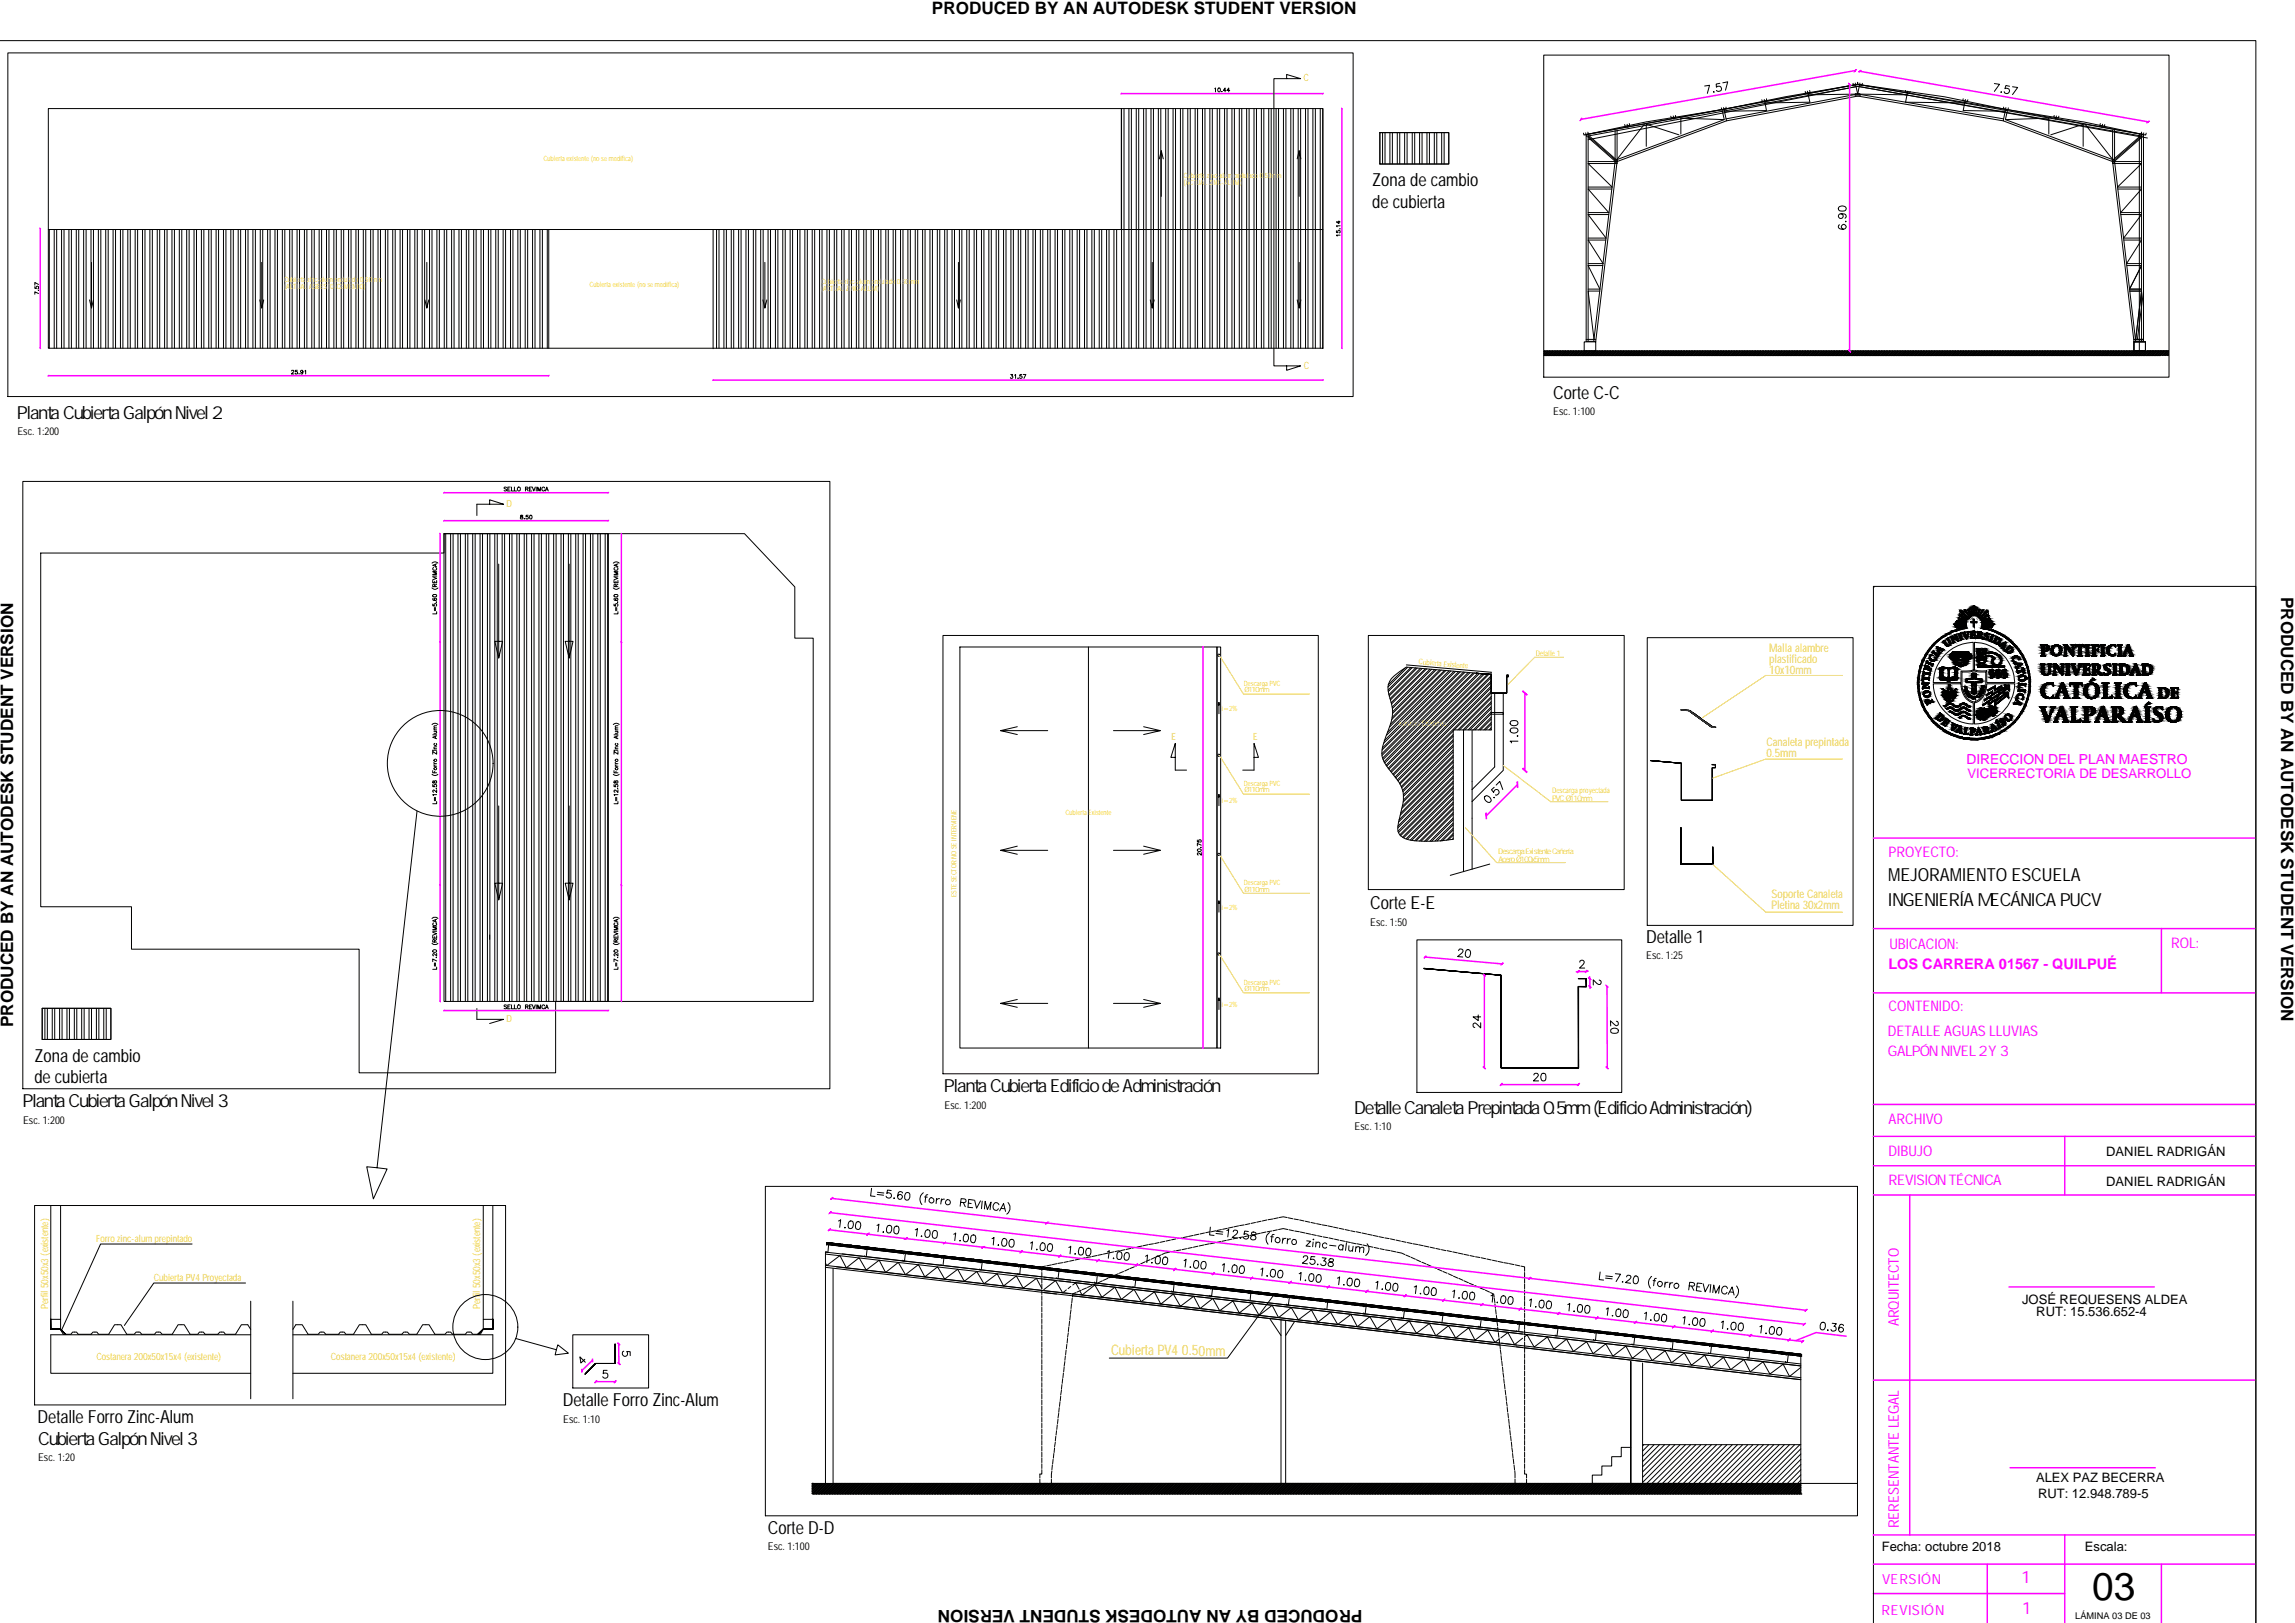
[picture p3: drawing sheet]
<svg xmlns="http://www.w3.org/2000/svg" width="594mm" height="420mm" viewBox="0 0 594 420" stroke-linecap="round" stroke-linejoin="round" font-family="sans-serif">
<defs><g id="words">
<text font-size="10" x="541.6" y="414.3">03</text>
<g font-size="4.7">
<text x="355.2" y="48.2">Zona de cambio</text>
<text x="355.2" y="53.8">de cubierta</text>
<text x="402.1" y="103.4">Corte C-C</text>
<text x="4.4" y="108.4">Planta Cubierta Galpón Nivel 2</text>
<text x="488.8" y="228.1">MEJORAMIENTO ESCUELA</text>
<text x="354.7" y="235.4">Corte E-E</text>
<text x="488.7" y="234.5">INGENIERÍA MECÁNICA PUCV</text>
<text x="426.1" y="244">Detalle 1</text>
<text x="9" y="274.9">Zona de cambio</text>
<text x="8.9" y="280.5">de cubierta</text>
<text x="5.8" y="286.6">Planta Cubierta Galpón Nivel 3</text>
<text x="244.3" y="282.7">Planta Cubierta Edificio de Administración</text>
<text x="350.5" y="288.3">Detalle Canaleta Prepintada 0.5mm (Edificio Administración)</text>
<text x="145.7" y="364.1">Detalle Forro Zinc-Alum</text>
<text x="9.7" y="368.4">Detalle Forro Zinc-Alum</text>
<text x="9.8" y="374.1">Cubierta Galpón Nivel 3</text>
<text x="198.8" y="397.2">Corte D-D</text>
</g>
<g font-size="4.4">
<text x="241.2" y="3.7">PRODUCED BY AN AUTODESK STUDENT VERSION</text>
<text x="590.5" y="154.5" transform="rotate(90 590.5 154.5)">PRODUCED BY AN AUTODESK STUDENT VERSION</text>
<text x="3.4" y="265.9" transform="rotate(-90 3.4 265.9)">PRODUCED BY AN AUTODESK STUDENT VERSION</text>
<text x="352.7" y="416.7" transform="rotate(-180 352.7 416.7)">PRODUCED BY AN AUTODESK STUDENT VERSION</text>
</g>
<g font-size="4.4" fill="#f0f">
<text x="523.2" y="409.9">1</text>
<text x="523.4" y="417.9">1</text>
</g>
<g font-size="3.8" fill="#f0f">
<text x="488.9" y="221.8">PROYECTO:</text>
<text x="489.1" y="245.8">UBICACION:</text>
<text x="562" y="245.5">ROL:</text>
<text x="488.8" y="250.9">LOS CARRERA 01567 - QUILPUÉ</text>
<text x="488.9" y="261.9">CONTENIDO:</text>
<text x="488.7" y="268.1">DETALLE AGUAS LLUVIAS</text>
<text x="488.7" y="273.3">GALPÓN NIVEL 2 Y 3</text>
<text x="488.9" y="291">ARCHIVO</text>
<text x="488.9" y="299.3">DIBUJO</text>
<text x="488.9" y="306.9">REVISION TÉCNICA</text>
<text x="491.5" y="343.3" transform="rotate(-90 491.5 343.3)">ARQUITECTO</text>
<text x="491.5" y="395.6" transform="rotate(-90 491.5 395.6)">RERESENTANTE LEGAL</text>
</g>
<text font-size="3.7" fill="#f8d731" x="287.6" y="350.8">Cubierta PV4 0.50mm</text>
<g font-size="3.6" fill="#f0f">
<text x="509" y="197.8">DIRECCION DEL PLAN MAESTRO</text>
<text x="487.2" y="409.9">VERSIÓN</text>
<text x="487" y="418.2">REVISIÓN</text>
</g>
<text font-size="3.4" fill="#f0f" x="509.3" y="201.5">VICERRECTORIA DE DESARROLLO</text>
<g font-size="3.4">
<text x="545.2" y="299.4">DANIEL RADRIGÁN</text>
<text x="545.2" y="307">DANIEL RADRIGÁN</text>
<text x="523.4" y="337.5">JOSÉ REQUESENS ALDEA</text>
<text x="527.1" y="340.7">RUT: 15.536.652-4</text>
<text x="527" y="383.6">ALEX PAZ BECERRA</text>
<text x="527.6" y="387.8">RUT: 12.948.789-5</text>
<text x="487.1" y="401.6">Fecha: octubre 2018</text>
<text x="539.7" y="401.5">Escala:</text>
</g>
<g font-size="3" fill="#f8d731">
<text x="458" y="168.7">Malla alambre</text>
<text x="458" y="171.6">plastificado</text>
<text x="458" y="174.4">10x10mm</text>
<text x="457.3" y="193.1">Canaleta prepintada</text>
<text x="457.3" y="195.9">0.5mm</text>
<text x="458.6" y="232.5">Soporte Canaleta</text>
<text x="458.5" y="235.4">Pletina 30x2mm</text>
</g>
<g font-size="2.8">
<text x="402.1" y="107.5">Esc. 1:100</text>
<text x="4.5" y="112.6">Esc. 1:200</text>
<text x="354.7" y="239.6">Esc. 1:50</text>
<text x="426.1" y="248.3">Esc. 1:25</text>
<text x="244.5" y="287">Esc. 1:200</text>
<text x="6" y="290.9">Esc. 1:200</text>
<text x="350.6" y="292.5">Esc. 1:10</text>
<text x="145.8" y="368.3">Esc. 1:10</text>
<text x="9.8" y="378.3">Esc. 1:20</text>
<text x="198.8" y="401.4">Esc. 1:100</text>
</g>
<g font-size="2.6" fill="#f8d731">
<text x="337.4" y="21">C</text>
<text x="337.5" y="95.5">C</text>
<text x="131.1" y="131.2">D</text>
<text x="303.3" y="191.5">E</text>
<text x="324.4" y="191.5">E</text>
<text x="131.1" y="264.6">D</text>
<text x="24.9" y="321.6">Forro zinc-alum prepintado</text>
<text x="39.8" y="331.6">Cubierta PV4 Proyectada</text>
<text x="12.4" y="338.9" transform="rotate(-90 12.4 338.9)">Perfil 50x50x3 (existente)</text>
<text x="124.3" y="338.9" transform="rotate(-90 124.3 338.9)">Perfil 50x50x3 (existente)</text>
<text x="25" y="352">Costanera 200x50x15x4 (existente)</text>
<text x="85.7" y="352">Costanera 200x50x15x4 (existente)</text>
</g>
<text font-size="2.4" x="537.2" y="419.2">LÁMINA 03 DE 03</text>
<g font-size="2" fill="#f8d731">
<text x="367.2" y="172" transform="rotate(5 367.2 172)">Cubierta Existente</text>
<text x="397.6" y="169.8">Detalle 1</text>
<text x="362.2" y="187.9">Edificio Existente</text>
<text x="401.8" y="205.3">Descarga proyectada</text>
<text x="401.8" y="207.2">PVC Ø110mm</text>
<text x="387.8" y="221.1">Descarga Existente Cañería</text>
<text x="387.9" y="223.1">Acero Ø100x5mm</text>
</g>
<g font-size="1.9" fill="#f8d731">
<text x="140.7" y="41.7">Cubierta existente (no se modifica)</text>
<text x="306.4" y="46.1">Cubierta zinc-alum ondulado 0.50mm</text>
<text x="306.4" y="47.9">(ACTUAL ZINC-ALUM)</text>
<text x="73.5" y="74.8">(ACTUAL ASBESTO-CEMENTO)</text>
<text x="73.5" y="73">Cubierta zinc-alum ondulado 0.50mm</text>
<text x="152.6" y="74.3">Cubierta existente (no se modifica)</text>
<text x="212.5" y="75.4">(ACTUAL ZINC-ALUM)</text>
<text x="212.5" y="73.6">Cubierta zinc-alum ondulado 0.50mm</text>
<text x="322" y="177.5">Descarga PVC</text>
<text x="322.1" y="179.2">Ø110mm</text>
<text x="316.2" y="184.1">i=2%</text>
<text x="322" y="203.4">Descarga PVC</text>
<text x="316.2" y="207.9">i=2%</text>
<text x="322.1" y="205.1">Ø110mm</text>
<text x="275.8" y="210.9">Cubierta Existente</text>
<text x="247.6" y="232.3" transform="rotate(-90 247.6 232.3)">ESTE SECTOR NO SE INTERVIENE</text>
<text x="322" y="229">Descarga PVC</text>
<text x="322.1" y="230.8">Ø110mm</text>
<text x="316.2" y="235.5">i=2%</text>
<text x="322" y="254.9">Descarga PVC</text>
<text x="322.1" y="256.6">Ø110mm</text>
<text x="316.2" y="260.7">i=2%</text>
</g>
</g></defs>
<g fill="none" stroke="#000" stroke-width=".26">
<path d="M0 10.5h583.9v409.7v-268.4h-99v268.4M2 13.7h348.3v89h-348.3zM399.6 14.3h161.9v83.3h-161.9zM12.5 28.1h330v62h-330zM290.3 28.1v31.3M290.3 28.1v62M291 28.1v62M292.2 28.1v62M292.9 28.1v62M294.1 28.1v62M294.8 28.1v62M296 28.1v62"/>
<path d="M296.7 28.1v62M297.9 28.1v62M298.6 28.1v62M299.8 28.1v62M300.5 28.1v62M300.6 39l-.5 2.1M301.8 28.1v62M302.4 28.1v62M303.7 28.1v62M304.3 28.1v62M305.6 28.1v62M306.2 28.1v62"/>
<path d="M307.5 28.1v62M308.1 28.1v62M309.4 28.1v62M310 28.1v62M311.3 28.1v62M311.9 28.1v62M313.2 28.1v62M313.8 28.1v62M314.5 23l.1-.2v1M315.1 28.1v62M315.7 28.1v62M316.3 23.7h.1"/>
<path d="M317 28.1v62M317.4 23.4h-.7l.4-.6v1M317.6 28.1v62M318.3 23.4h-.7l.5-.6v1M318.9 28.1v62M319.5 28.1v62M320.8 28.1v62M321.4 28.1v62M322.7 28.1v62M323.3 28.1v62M324.6 28.1v62M325.2 28.1v62"/>
<path d="M326.5 28.1v62M327.2 28.1v62M328.4 28.1v62M329.1 28.1v62M330.3 28.1v62M331 28.1v62M332.2 28.1v62M332.9 28.1v62M333.1 20.4v-1.1l3.6 1.1h-6.9v74.3h6.9l-3.6 1.2v-1.2M334.1 28.1v62M334.8 28.1v62M336 28.1v62"/>
<path d="M336.3 39l-.5 2.1M336.7 28.1v62M337.9 28.1v62M338.6 28.1v62M339.9 28.1v62M340.5 28.1v62M341.8 28.1v62M342.4 28.1v62M357.2 34.3h17.8v8.2h-17.8zM357.9 34.4v8M358.5 34.4v8M359.8 34.4v8"/>
<path d="M360.4 34.4v8M361.7 34.4v8M362.3 34.4v8M363.6 34.4v8M364.2 34.4v8M365.6 34.4v8M366.2 34.4v8M367.5 34.4v8M368.1 34.4v8M369.4 34.4v8M370 34.4v8M371.3 34.4v8"/>
<path d="M371.9 34.4v8M373.2 34.4v8M373.8 34.4v8M410.5 34.4l.2 .8M410.6 34.8v53.6l2.5 .1M411 34.2l.2 .5-1.2 .3-.1-.5M411.1 34.7v53.7M411.1 35.3l7.5 6.5M411.1 35.6l7.3 6.4M411.4 35.2l7.3 6.4M418.1 33.8v8.5M418.6 33.7v8.6h-7.5l6.2 6.1h-6.2"/>
<path d="M421.2 32.2l.2 .8M421.8 32v.5l-1.1 .2-.1-.5M425.6 32.2l-7 9.1M426.1 32.1v5.8M426.1 32.2l8.5 2.7M426.2 31.5l-15.6 3.3M433.1 30l.2 .9M433.7 29.9l.1 .4-1.2 .3-.1-.5M441.3 22.3l1.2-.2-.5 2.1M443.5 23.8h.2zM445.2 21.6l-1 .2 .1 .8a.73 .73 0 0 1 1.1-.2 .73 .73 0 0 1 0 1.1 .73 .73 0 0 1-1.1-.1M445.8 28.4l.5 2.6-27.9 10.4"/>
<path d="M446 21.4l1.2-.2-.5 2.1M446.2 27.9l.1 .8M446.3 28.3l.6 3-28.3 10.5M446.3 28.3l-20 3.2M446.3 31l-11.2-.4v4.1M446.8 27.7v.5l-1.1 .2-.1-.5M456.7 25.8l.6 2.8-10.9 .2M457.3 25.6v.5l-1.1 .2-.1-.5M467.9 23.6l.6 2.9-11.6 .1M468.4 23.4l.2 .5-1.2 .3-.1-.5M480.2 24.7l38.3 6.6M480.3 21.5l.6 2.9-12.8 .2"/>
<path d="M480.3 24.2l38.4 6.6M480.7 22.3l74 13M480.8 21.8l38.4 6.5 35.7 6.5M480.8 21.8l22.6 3.3 15.8 3.2M480.8 21.8l74.1 13M480.8 21.3l.1 .5-1.2 .3v-.5M480.9 21.3l-.1 .5 1.2 .3 .1-.5M480.9 21.8l-70.3 13M480.9 21.8l-18.8 3.3-15.8 3.2M481.1 22.3l-70.4 13M481.5 21.5l-.6 2.9 12.7 .2M481.5 24.2l-34.7 6.6"/>
<path d="M481.6 24.7l-34.7 6.6M493.3 23.4l-.2 .5 1.2 .3 .2-.5M493.8 23.6l-.5 2.9 15.3 .1M508.2 25.6l-.1 .5 1.2 .2 .1-.5M508.8 25.8l-.6 2.8 10.8 .2M516.3 21.6l1.3 .2-1.3 1.9M517.9 23.9h.2zM518.7 27.7l-.1 .5 1.1 .2 .2-.5M519.1 31l11.3-.4v4.1M519.2 28.3l-.7 3 28.4 10.5M519.2 28.3l19.9 3.2M519.2 27.9l-.1 .8"/>
<path d="M519.7 28.4l-.6 2.6 28 10.4M520.2 22.3l-1-.2-.2 .9a.71 .71 0 0 1 1 .1 .71 .71 0 0 1-.2 1 .71 .71 0 0 1-1-.4M521 22.5l1.3 .1-1.3 1.9M531.7 29.9l-.1 .4 1.2 .3 .2-.5M532.3 30l-.2 .9M539.2 31.5l15.7 3.3M539.2 32.1v5.8M539.2 32.2l-8.3 2.7M539.8 32.2l7.1 9.1M543.7 32l-.1 .5 1.2 .2v-.5M544.3 32.2l-.2 .8M546.9 33.7v8.6h7.5l-6.3 6.1h6.3"/>
<path d="M547.4 33.8v8.5M553.8 34.8v56l-1.2 1.3M554.1 35.2l-7.4 6.4M554.4 34.2l-.1 .5 1.1 .3 .2-.5M554.4 34.7v53.7M554.4 35.3l-7.5 6.5M554.4 35.6l-7.3 6.4M554.9 34.8v53.6M554.9 34.4l-.1 .8M555.9 35.7l-75-13.4-69.8 13.9M12.5 59.4h330M12.8 59.4v30.7"/>
<path d="M14 59.4v30.7M14.7 59.4v30.7M15.9 59.4v30.7M16.6 59.4v30.7M17.8 59.4v30.7M18.5 59.4v30.7M19.7 59.4v30.7M20.4 59.4v30.7M21.7 59.4v30.7M22.3 59.4v30.7M23.6 59.4v30.7M24.2 59.4v30.7"/>
<path d="M25.5 59.4v30.7M26.1 59.4v30.7M27.4 59.4v30.7M28 59.4v30.7M29.3 59.4v30.7M29.9 59.4v30.7M31.2 59.4v30.7M31.8 59.4v30.7M33.1 59.4v30.7M33.7 59.4v30.7M35 59.4v30.7M35.6 59.4v30.7"/>
<path d="M36.9 59.4v30.7M37.5 59.4v30.7M38.8 59.4v30.7M39.4 59.4v30.7M40.7 59.4v30.7M41.3 59.4v30.7M42.6 59.4v30.7M43.2 59.4v30.7M44.5 59.4v30.7M45.1 59.4v30.7M46.4 59.4v30.7M47.1 59.4v30.7"/>
<path d="M48.3 59.4v30.7M49 59.4v30.7M50.2 59.4v30.7M50.9 59.4v30.7M52.1 59.4v30.7M52.8 59.4v30.7M54 59.4v30.7M54.7 59.4v30.7M55.9 59.4v30.7M56.6 59.4v30.7M57.8 59.4v30.7M58.5 59.4v30.7"/>
<path d="M59.8 59.4v30.7M60.4 59.4v30.7M61.7 59.4v30.7M62.3 59.4v30.7M63.6 59.4v30.7M64.2 59.4v30.7M65.5 59.4v30.7M66.1 59.4v30.7M67.4 59.4v30.7M68 59.4v30.7M69.3 59.4v30.7M69.9 59.4v30.7"/>
<path d="M71.2 59.4v30.7M71.8 59.4v30.7M73.1 59.4v30.7M73.7 59.4v30.7M75 59.4v30.7M75.6 59.4v30.7M76.9 59.4v30.7M77.5 59.4v30.7M78.8 59.4v30.7M79.4 59.4v30.7M80.7 59.4v30.7M81.3 59.4v30.7"/>
<path d="M82.6 59.4v30.7M83.2 59.4v30.7M84.5 59.4v30.7M85.2 59.4v30.7M86.4 59.4v30.7M87.1 59.4v30.7M88.3 59.4v30.7M89 59.4v30.7M90.2 59.4v30.7M90.9 59.4v30.7M92.1 59.4v30.7M92.8 59.4v30.7"/>
<path d="M94 59.4v30.7M94.7 59.4v30.7M95.9 59.4v30.7M96.6 59.4v30.7M97.9 59.4v30.7M98.5 59.4v30.7M99.8 59.4v30.7M100.4 59.4v30.7M101.7 59.4v30.7M102.3 59.4v30.7M103.6 59.4v30.7M104.2 59.4v30.7"/>
<path d="M105.5 59.4v30.7M106.1 59.4v30.7M107.4 59.4v30.7M108 59.4v30.7M109.3 59.4v30.7M109.9 59.4v30.7M111.2 59.4v30.7M111.8 59.4v30.7M113.1 59.4v30.7M113.7 59.4v30.7M115 59.4v30.7M115.6 59.4v30.7"/>
<path d="M116.9 59.4v30.7M117.5 59.4v30.7M118.8 59.4v30.7M119.4 59.4v30.7M120.7 59.4v30.7M121.3 59.4v30.7M122.6 59.4v30.7M123.3 59.4v30.7M124.5 59.4v30.7M125.2 59.4v30.7M126.4 59.4v30.7M127.1 59.4v30.7"/>
<path d="M128.3 59.4v30.7M129 59.4v30.7M130.2 59.4v30.7M130.9 59.4v30.7M132.1 59.4v30.7M132.8 59.4v30.7M134 59.4v30.7M134.7 59.4v30.7M136 59.4v30.7M136.6 59.4v30.7M137.9 59.4v30.7M138.5 59.4v30.7"/>
<path d="M139.8 59.4v30.7M140.4 59.4v30.7M141.7 59.4v30.7M142 59.4v30.7M184.6 59.4v30.9M185.5 59.4v30.7M186.1 59.4v30.7M187.4 59.4v30.7M188 59.4v30.7M189.3 59.4v30.7M189.9 59.4v30.7M191.2 59.4v30.7"/>
<path d="M191.8 59.4v30.7M193.1 59.4v30.7M193.7 59.4v30.7M195 59.4v30.7M195.6 59.4v30.7M196.9 59.4v30.7M197.5 59.4v30.7M198.8 59.4v30.7M199.5 59.4v30.7M200.7 59.4v30.7M201.4 59.4v30.7M202.6 59.4v30.7"/>
<path d="M203.3 59.4v30.7M204.5 59.4v30.7M205.2 59.4v30.7M206.4 59.4v30.7M207.1 59.4v30.7M208.3 59.4v30.7M209 59.4v30.7M210.2 59.4v30.7M210.9 59.4v30.7M212.2 59.4v30.7M212.8 59.4v30.7M214.1 59.4v30.7"/>
<path d="M214.7 59.4v30.7M216 59.4v30.7M216.6 59.4v30.7M217.9 59.4v30.7M218.5 59.4v30.7M219.8 59.4v30.7M220.4 59.4v30.7M221.7 59.4v30.7M222.3 59.4v30.7M223.6 59.4v30.7M224.2 59.4v30.7M225.5 59.4v30.7"/>
<path d="M226.1 59.4v30.7M227.4 59.4v30.7M228 59.4v30.7M229.3 59.4v30.7M229.9 59.4v30.7M231.2 59.4v30.7M231.8 59.4v30.7M233.1 59.4v30.7M233.7 59.4v30.7M235 59.4v30.7M235.6 59.4v30.7M236.9 59.4v30.7"/>
<path d="M237.6 59.4v30.7M238.8 59.4v30.7M239.5 59.4v30.7M240.7 59.4v30.7M241.4 59.4v30.7M242.6 59.4v30.7M243.3 59.4v30.7M244.5 59.4v30.7M245.2 59.4v30.7M246.4 59.4v30.7M247.1 59.4v30.7M248.3 59.4v30.7"/>
<path d="M249 59.4v30.7M250.3 59.4v30.7M250.9 59.4v30.7M252.2 59.4v30.7M252.8 59.4v30.7M254.1 59.4v30.7M254.7 59.4v30.7M256 59.4v30.7M256.6 59.4v30.7M257.9 59.4v30.7M258.5 59.4v30.7M259.8 59.4v30.7"/>
<path d="M260.4 59.4v30.7M261.7 59.4v30.7M262.3 59.4v30.7M263.6 59.4v30.7M264.2 59.4v30.7M265.5 59.4v30.7M266.1 59.4v30.7M267.4 59.4v30.7M268 59.4v30.7M269.3 59.4v30.7M269.9 59.4v30.7M271.2 59.4v30.7"/>
<path d="M271.8 59.4v30.7M273.1 59.4v30.7M273.7 59.4v30.7M275 59.4v30.7M275.7 59.4v30.7M276.9 59.4v30.7M277.6 59.4v30.7M278.8 59.4v30.7M279.5 59.4v30.7M280.7 59.4v30.7M281.4 59.4v30.7M282.6 59.4v30.7"/>
<path d="M283.3 59.4v30.7M284.5 59.4v30.7M285.2 59.4v30.7M286.4 59.4v30.7M287.1 59.4v30.7M288.4 59.4v30.7M289.1 59.4v30.7M301.1 41.1l-.5-2.1v11.8M336.7 41.1l-.4-2.1v11.8M345.9 59.7v.5h.4a.37 .37 0 0 1 0-.5 .37 .37 0 0 1 .6 .1 .37 .37 0 0 1-.2 .5M346.6 57.2v.7l-.7-.5h1M346.8 59.2h.1"/>
<path d="M346.9 58.5h-1l.2 .2M411.1 41.8h7.5M411.1 55h5.4M416.4 55.5h-5.3l4.6 6.1h-4.6M417.3 48.9h-6.2l5.3 6.1M418.1 41.8l-5.5 46.5M418.6 41.8l-5.5 46.6M476 53.6a1.15 1.15 0 0 1 1.9 .5l-.4 .5h-1.2a.62 .62 0 0 1-.3-1zM476.2 58.2l-.2 .1a.6 .6 0 0 0 .3 .9 1 1 0 0 0 1.6-.5 .62 .62 0 0 0-.6-.6 .62 .62 0 0 0-.6 .6 .62 .62 0 0 0 .5 .7M476.6 55.4a.61 .61 0 0 1 .4 .8 .61 .61 0 0 1-1 .2 .61 .61 0 0 1 .2-1h.4a.91 .91 0 0 1 1.3 .7l-.3 .4M477.8 57.3v.1zM546.9 41.8h7.5"/>
<path d="M546.9 41.8l5.5 46.6M547.4 41.8l5.4 46.5M548.2 48.9h6.2l-5.4 6.1h5.4M549 55.5h5.4l-4.7 6.1h4.7M9 74.2v.5h.4a.38 .38 0 0 1 0-.5 .38 .38 0 0 1 .6 0v.5l-.2 .1M9.9 75.2h.1M10 76l-1-.5v.7M10 73.6l-1-.5v.7M23.2 77.6l.5 2.1M23.7 67.9v11.8l.5-2.1M67.2 77.6l.6 2.1M67.8 67.9v11.8l.5-2.1"/>
<path d="M110 77.6l.5 2.1M110.5 67.9v11.8l.5-2.1M197.5 77.6l.5 2.1M198 67.9v11.8l.5-2.1M247.7 77.6l.4 2.1M248.1 67.9v11.8l.5-2.1M297.8 77.6l.5 2.1M298.3 67.9v11.8l.5-2.1M335.8 77.6l.5 2.1M336.3 67.9v11.8l.4-2.1M346.9 60.9h-1l.2 .2M414.1 75.4h-3l1.5 12.5"/>
<path d="M414.9 68.7h-3.8l3 6.1h-3M415.7 62.1h-4.6l3.9 6.1h-3.9M549.8 62.1h4.6l-3.9 6.1h3.9M550.5 68.7h3.9l-3.2 6.1h3.2M551.3 75.4h3.1l-1.6 12.5M554.9 75.4l-1.6 12.5M75.5 96.1l.1-.2h.3l.2 .2-.7 .7h.7M77 95.9h-.5v.3a.37 .37 0 0 1 .5 .1 .37 .37 0 0 1-.1 .5h-.4l-.1-.2M77.4 96.8h.1M78.4 96.2a.3 .3 0 0 1-.3 .3 .3 .3 0 0 1-.3-.4 .3 .3 0 0 1 .4-.2 .51 .51 0 0 1 .2 .5 .51 .51 0 0 1-.5 .4v-.1M78.9 96.1l.2-.2v.9M261.6 96.9h.5l-.2 .4a.32 .32 0 0 1 .3 .3 .32 .32 0 0 1-.3 .4l-.3-.2"/>
<path d="M262.6 97.1l.3-.2v1.1M263.5 97.9h.1M264.5 96.9h-.5v.5a.37 .37 0 0 1 .5 0 .37 .37 0 0 1-.1 .5 .37 .37 0 0 1-.5-.1M264.9 96.9h.7l-.6 1.1M399.7 90.8h161.7h-5.5l-1.2 1.3M399.7 92.1h159.5M399.7 91.5l.5-.7-.5 .7M399.9 90.8l-.2 .3M400.7 90.8l-1 1.1M401.1 90.8l-1.2 1.3 1.2-1.3M401.5 90.8l-1.1 1.3M401.6 92.1l1.2-1.3-1.2 1.3"/>
<path d="M401.9 90.8l-1.2 1.3 1.3-1.3M402.3 90.8l-1.1 1.3M402.4 92.1l1.2-1.3-1.1 1.3M403.2 90.8l-1.2 1.3M404 90.8l-1.2 1.3 1.3-1.3M404.4 90.8l-1.1 1.3M404.5 92.1l1.2-1.3-1.1 1.3M404.8 90.8l-1.1 1.3 1.2-1.3M405.3 90.8l-1.2 1.3M405.3 92.1l1.2-1.3-1.1 1.3M406.1 90.8l-1.2 1.3M406.9 90.8l-1.1 1.3 1.2-1.3"/>
<path d="M407.4 90.8l-1.2 1.3M407.4 92.1l1.2-1.3-1.1 1.3M407.7 90.8l-1.1 1.3M408.2 90.8l-1.2 1.3M408.2 92.1l1.2-1.3-1.1 1.3M409 90.8l-1.1 1.3M409.8 90.8l-1.1 1.3 1.2-1.3M410.1 88.5h3v2.3h-3zM410.3 90.8l-1.2 1.3M410.3 92.1l1.2-1.3-1.1 1.3M410.6 87.9h2.5M410.7 90.8l-1.2 1.3 1.2-1.3"/>
<path d="M411.1 90.8l-1.1 1.3M411.2 92.1l1.2-1.3-1.2 1.3M411.9 90.8l-1.1 1.3M412.8 90.8l-1.2 1.3 1.2-1.3M413.2 90.8l-1.1 1.3M413.3 92.1l1.2-1.3-1.2 1.3M413.6 90.8l-1.2 1.3 1.2-1.3M414 90.8l-1.1 1.3M414.1 92.1l1.2-1.3-1.2 1.3M414.8 90.8l-1.1 1.3M415.7 90.8l-1.2 1.3 1.2-1.3M416.1 90.8l-1.1 1.3"/>
<path d="M416.2 92.1l1.2-1.3-1.2 1.3M416.5 90.8l-1.1 1.3 1.2-1.3M416.9 90.8l-1.1 1.3M417 92.1l1.2-1.3-1.1 1.3M417.8 90.8l-1.2 1.3M418.6 90.8l-1.2 1.3 1.3-1.3M419 90.8l-1.1 1.3M419.4 90.8l-1.1 1.3 1.2-1.3M419.9 90.8l-1.2 1.3M419.9 92.1l1.2-1.3-1.1 1.3M420.3 90.8l-1.2 1.3M420.7 90.8l-1.2 1.3"/>
<path d="M421.5 90.8l-1.1 1.3 1.2-1.3M422 90.8l-1.2 1.3M422.3 90.8l-1.1 1.3 1.2-1.3M422.8 90.8l-1.2 1.3M422.8 92.1l1.3-1.3-1.2 1.3M423.2 90.8l-1.2 1.3M423.6 90.8l-1.1 1.3M424.4 90.8l-1.1 1.3 1.2-1.3M424.9 90.8l-1.2 1.3M425.3 90.8l-1.2 1.3 1.2-1.3M425.7 90.8l-1.1 1.3M425.8 92.1l1.2-1.3-1.2 1.3"/>
<path d="M426.1 90.8l-1.1 1.3M426.5 90.8l-1.1 1.3M427.4 90.8l-1.2 1.3 1.2-1.3M427.8 90.8l-1.1 1.3M428.2 90.8l-1.2 1.3 1.2-1.3M428.6 90.8l-1.1 1.3M428.7 92.1l1.2-1.3-1.1 1.3M429 90.8l-1.1 1.3M429.5 90.8l-1.2 1.3M429.5 92.1l1.2-1.3-1.1 1.3M430.3 90.8l-1.2 1.3M431.1 90.8l-1.1 1.3 1.2-1.3"/>
<path d="M431.5 90.8l-1.1 1.3M431.6 92.1l1.2-1.3-1.1 1.3M431.9 90.8l-1.1 1.3M432.4 90.8l-1.2 1.3M432.4 92.1l1.2-1.3-1.1 1.3M433.2 90.8l-1.1 1.3M434 90.8l-1.1 1.3 1.2-1.3M434.5 90.8l-1.2 1.3M434.5 92.1l1.2-1.3-1.1 1.3M434.9 90.8l-1.2 1.3M435.3 90.8l-1.2 1.3M435.4 92.1l1.2-1.3-1.2 1.3"/>
<path d="M436.1 90.8l-1.1 1.3M436.9 90.8l-1.1 1.3 1.2-1.3M437.4 90.8l-1.2 1.3M437.5 92.1l1.2-1.3-1.2 1.3M437.8 90.8l-1.2 1.3M438.2 90.8l-1.1 1.3M438.3 92.1l1.2-1.3-1.2 1.3M439 90.8l-1.1 1.3M439.9 90.8l-1.2 1.3 1.2-1.3M440.3 90.8l-1.1 1.3M440.4 92.1l1.2-1.3-1.2 1.3M440.7 90.8l-1.2 1.3 1.3-1.3"/>
<path d="M441.1 90.8l-1.1 1.3M441.2 92.1l1.2-1.3-1.1 1.3M442 90.8l-1.2 1.3M442.8 90.8l-1.2 1.3 1.2-1.3M443.2 90.8l-1.1 1.3M443.3 92.1l1.2-1.3-1.1 1.3M443.6 90.8l-1.1 1.3 1.2-1.3M444.1 90.8l-1.2 1.3M444.1 92.1l1.2-1.3-1.1 1.3M444.9 90.8l-1.2 1.3M445.7 90.8l-1.1 1.3 1.2-1.3M446.2 90.8l-1.2 1.3"/>
<path d="M446.2 92.1l1.2-1.3-1.1 1.3M446.5 90.8l-1.1 1.3 1.2-1.3M447 90.8l-1.2 1.3M447 92.1l1.2-1.3-1.1 1.3M447.8 90.8l-1.1 1.3M448.6 90.8l-1.1 1.3 1.2-1.3M449.1 90.8l-1.2 1.3M449.1 92.1l1.2-1.3-1.1 1.3M449.5 90.8l-1.2 1.3 1.2-1.3M449.9 90.8l-1.1 1.3M450 92.1l1.2-1.3-1.2 1.3M450.7 90.8l-1.1 1.3"/>
<path d="M451.5 90.8l-1.1 1.3 1.2-1.3M452 90.8l-1.1 1.3M452.1 92.1l1.2-1.3-1.2 1.3M452.4 90.8l-1.2 1.3 1.2-1.3M452.8 90.8l-1.1 1.3M452.9 92.1l1.2-1.3-1.2 1.3M453.6 90.8l-1.1 1.3M454.5 90.8l-1.2 1.3 1.2-1.3M454.9 90.8l-1.1 1.3M455 92.1l1.2-1.3-1.2 1.3M455.3 90.8l-1.1 1.3 1.2-1.3M455.7 90.8l-1.1 1.3"/>
<path d="M455.8 92.1l1.2-1.3-1.1 1.3M456.6 90.8l-1.2 1.3M457.4 90.8l-1.2 1.3 1.3-1.3M457.8 90.8l-1.1 1.3M457.9 92.1l1.2-1.3-1.1 1.3M458.2 90.8l-1.1 1.3 1.2-1.3M458.7 90.8l-1.2 1.3M458.7 92.1l1.2-1.3-1.1 1.3M459.5 90.8l-1.2 1.3M460.3 90.8l-1.1 1.3 1.2-1.3M460.8 90.8l-1.2 1.3M460.8 92.1l1.2-1.3-1.1 1.3"/>
<path d="M461.1 90.8l-1.1 1.3 1.2-1.3M461.6 90.8l-1.2 1.3M461.6 92.1l1.3-1.3-1.2 1.3M462.4 90.8l-1.1 1.3M463.2 90.8l-1.1 1.3 1.2-1.3M463.7 90.8l-1.2 1.3M463.7 92.1l1.2-1.3-1.1 1.3M464.1 90.8l-1.2 1.3 1.2-1.3M464.5 90.8l-1.1 1.3M464.6 92.1l1.2-1.3-1.2 1.3M465.3 90.8l-1.1 1.3M466.2 90.8l-1.2 1.3 1.2-1.3"/>
<path d="M466.6 90.8l-1.1 1.3M466.7 92.1l1.2-1.3-1.2 1.3M467 90.8l-1.2 1.3 1.2-1.3M467.4 90.8l-1.1 1.3M467.5 92.1l1.2-1.3-1.1 1.3M468.2 90.8l-1.1 1.3M469.1 90.8l-1.2 1.3 1.2-1.3M469.5 90.8l-1.1 1.3M469.6 92.1l1.2-1.3-1.2 1.3M469.9 90.8l-1.1 1.3 1.2-1.3M470.3 90.8l-1.1 1.3M470.4 92.1l1.2-1.3-1.1 1.3"/>
<path d="M471.2 90.8l-1.2 1.3M472 90.8l-1.1 1.3 1.2-1.3M472.4 90.8l-1.1 1.3M472.8 90.8l-1.1 1.3 1.2-1.3M473.3 90.8l-1.2 1.3M473.3 92.1l1.2-1.3-1.1 1.3M473.6 90.8l-1 1.3M474.1 90.8l-1.2 1.3M474.9 90.8l-1.1 1.3 1.2-1.3M475.4 90.8l-1.2 1.3M475.7 90.8l-1.1 1.3 1.2-1.3M476.2 90.8l-1.2 1.3"/>
<path d="M476.3 92.1l1.2-1.3-1.2 1.3M476.6 90.8l-1.2 1.3 1.2-1.3M477 90.8l-1.1 1.3M477.8 90.8l-1.1 1.3 1.2-1.3M478.3 90.8l-1.2 1.3M478.7 90.8l-1.2 1.3 1.2-1.3M479.1 90.8l-1.1 1.3M479.2 92.1l1.2-1.3-1.2 1.3M479.5 90.8l-1.1 1.3M479.9 90.8l-1.1 1.3M480.8 90.8l-1.2 1.3 1.2-1.3M481.2 90.8l-1.1 1.3"/>
<path d="M481.6 90.8l-1.2 1.3 1.2-1.3M482 90.8l-1.1 1.3M482.1 92.1l1.2-1.3-1.1 1.3M482.4 90.8l-1.1 1.3M482.9 90.8l-1.2 1.3M482.9 92.1l1.2-1.3-1.1 1.3M483.7 90.8l-1.2 1.3M484.5 90.8l-1.1 1.3 1.2-1.3M484.9 90.8l-1.1 1.3M485 92.1l1.2-1.3-1.1 1.3M485.4 90.8l-1.2 1.3M485.8 90.8l-1.2 1.3"/>
<path d="M485.8 92.1l1.2-1.3-1.1 1.3M486.6 90.8l-1.1 1.3M487.4 90.8l-1.1 1.3 1.2-1.3M487.9 90.8l-1.2 1.3M487.9 92.1l1.2-1.3-1.1 1.3M488.3 90.8l-1.1 1.3M488.7 90.8l-1.1 1.3M488.8 92.1l1.2-1.3-1.2 1.3M489.5 90.8l-1.1 1.3M490.3 90.8l-1.1 1.3 1.2-1.3M490.8 90.8l-1.2 1.3M490.9 92.1l1.2-1.3-1.2 1.3"/>
<path d="M491.2 90.8l-1.1 1.3M491.6 90.8l-1.1 1.3M491.7 92.1l1.2-1.3-1.2 1.3M492.4 90.8l-1.1 1.3M493.3 90.8l-1.2 1.3 1.2-1.3M493.7 90.8l-1.1 1.3M493.8 92.1l1.2-1.3-1.2 1.3M494.1 90.8l-1.1 1.3 1.2-1.3M494.5 90.8l-1.1 1.3M494.6 92.1l1.2-1.3-1.1 1.3M495.4 90.8l-1.2 1.3M496.2 90.8l-1.2 1.3 1.3-1.3"/>
<path d="M496.6 90.8l-1.1 1.3M496.7 92.1l1.2-1.3-1.1 1.3M497 90.8l-1.1 1.3 1.2-1.3M497.5 90.8l-1.2 1.3M497.5 92.1l1.2-1.3-1.1 1.3M498.3 90.8l-1.2 1.3M499.1 90.8l-1.1 1.3M499.6 90.8l-1.2 1.3M499.6 92.1l1.2-1.3-1.1 1.3M499.9 90.8l-1.1 1.3 1.2-1.3M500.4 90.8l-1.2 1.3M500.4 92.1l1.3-1.3-1.2 1.3"/>
<path d="M501.2 90.8l-1.1 1.3M502 90.8l-1.1 1.3 1.2-1.3M502.5 90.8l-1.2 1.3M502.5 92.1l1.2-1.3-1.1 1.3M502.9 90.8l-1.2 1.3 1.2-1.3M503.3 90.8l-1.1 1.3M503.4 92.1l1.2-1.3-1.2 1.3M504.1 90.8l-1.1 1.3M505 90.8l-1.2 1.3 1.2-1.3M505.4 90.8l-1.1 1.3M505.5 92.1l1.2-1.3-1.2 1.3M505.8 90.8l-1.2 1.3 1.2-1.3"/>
<path d="M506.2 90.8l-1.1 1.3M506.3 92.1l1.2-1.3-1.2 1.3M507 90.8l-1.1 1.3M507.9 90.8l-1.2 1.3 1.2-1.3M508.3 90.8l-1.1 1.3M508.4 92.1l1.2-1.3-1.2 1.3M508.7 90.8l-1.1 1.3 1.2-1.3M509.1 90.8l-1.1 1.3M509.2 92.1l1.2-1.3-1.1 1.3M510 90.8l-1.2 1.3M510.8 90.8l-1.1 1.3 1.2-1.3M511.2 90.8l-1.1 1.3"/>
<path d="M511.3 92.1l1.2-1.3-1.1 1.3M511.6 90.8l-1.1 1.3 1.2-1.3M512.1 90.8l-1.2 1.3M512.1 92.1l1.2-1.3-1.1 1.3M512.9 90.8l-1.2 1.3M513.7 90.8l-1.1 1.3 1.2-1.3M514.2 90.8l-1.2 1.3M514.2 92.1l1.2-1.3-1.1 1.3M514.5 90.8l-1.1 1.3 1.2-1.3M515 90.8l-1.2 1.3M515 92.1l1.3-1.3-1.2 1.3M515.8 90.8l-1.1 1.3"/>
<path d="M516.6 90.8l-1.1 1.3 1.2-1.3M517.1 90.8l-1.2 1.3M517.1 92.1l1.3-1.3-1.2 1.3M517.5 90.8l-1.2 1.3 1.2-1.3M517.9 90.8l-1.1 1.3M518 92.1l1.2-1.3-1.2 1.3M518.7 90.8l-1.1 1.3M519.6 90.8l-1.2 1.3 1.2-1.3M520 90.8l-1.1 1.3M520.1 92.1l1.2-1.3-1.2 1.3M520.4 90.8l-1.2 1.3 1.2-1.3M520.8 90.8l-1.1 1.3"/>
<path d="M520.9 92.1l1.2-1.3-1.1 1.3M521.7 90.8l-1.2 1.3M522.5 90.8l-1.2 1.3 1.2-1.3M522.9 90.8l-1.1 1.3M523 92.1l1.2-1.3-1.2 1.3M523.3 90.8l-1.1 1.3 1.2-1.3M523.7 90.8l-1.1 1.3M523.8 92.1l1.2-1.3-1.1 1.3M524.6 90.8l-1.2 1.3M525.4 90.8l-1.1 1.3 1.2-1.3M525.8 90.8l-1.1 1.3M526.2 90.8l-1.1 1.3 1.2-1.3"/>
<path d="M526.7 90.8l-1.2 1.3M526.7 92.1l1.2-1.3-1.1 1.3M527.1 90.8l-1.1 1.3M527.5 90.8l-1.1 1.3M528.3 90.8l-1.1 1.3 1.2-1.3M528.8 90.8l-1.2 1.3M529.1 90.8l-1.1 1.3 1.2-1.3M529.6 90.8l-1.2 1.3M529.7 92.1l1.2-1.3-1.2 1.3M530 90.8l-1.1 1.3M530.4 90.8l-1.1 1.3M531.2 90.8l-1.1 1.3 1.2-1.3"/>
<path d="M531.7 90.8l-1.2 1.3M532.1 90.8l-1.2 1.3 1.2-1.3M532.5 90.8l-1.1 1.3M532.6 92.1l1.2-1.3-1.2 1.3M533 90.8l-1.3 1.3M533.3 90.8l-1.1 1.3M534.2 90.8l-1.2 1.3 1.2-1.3M534.6 90.8l-1.1 1.3M535 90.8l-1.2 1.3 1.3-1.3M535.4 90.8l-1.1 1.3M535.5 92.1l1.2-1.3-1.1 1.3M535.9 90.8l-1.2 1.3"/>
<path d="M536.3 90.8l-1.2 1.3M537.1 90.8l-1.2 1.3M537.5 90.8l-1.2 1.3M537.9 90.8l-1.1 1.3 1.2-1.3M538.4 90.8l-1.2 1.3M538.4 92.1l1.2-1.3-1.1 1.3M538.7 90.8l-1 1.3M539.2 90.8l-1.2 1.3M539.2 92.1l1.2-1.3-1.1 1.3M540 90.8l-1.1 1.3M540.8 90.8l-1.1 1.3 1.2-1.3M541.3 90.8l-1.2 1.3"/>
<path d="M541.3 92.1l1.2-1.3-1.1 1.3M541.7 90.8l-1.1 1.3M542.1 90.8l-1.1 1.3M542.2 92.1l1.2-1.3-1.2 1.3M542.9 90.8l-1.1 1.3M543.8 90.8l-1.2 1.3 1.2-1.3M544.2 90.8l-1.1 1.3M544.3 92.1l1.2-1.3-1.2 1.3M544.6 90.8l-1.1 1.3M545 90.8l-1.1 1.3M545.1 92.1l1.2-1.3-1.2 1.3M545.8 90.8l-1.1 1.3"/>
<path d="M546.7 90.8l-1.2 1.3 1.2-1.3M547.1 90.8l-1.1 1.3M547.2 92.1l1.2-1.3-1.2 1.3M547.5 90.8l-1.1 1.3 1.2-1.3M547.9 90.8l-1.1 1.3M548 92.1l1.2-1.3-1.1 1.3M548.8 90.8l-1.2 1.3M549.6 90.8l-1.2 1.3 1.3-1.3M550 90.8l-1.1 1.3M550.1 92.1l1.2-1.3-1.1 1.3M550.4 90.8l-1.1 1.3 1.2-1.3M550.9 90.8l-1.2 1.3"/>
<path d="M550.9 92.1l1.2-1.3-1.1 1.3M551.7 90.8l-1.2 1.3M552.4 88.5h3v2.3h-3zM552.4 87.9h2.5M552.5 90.8l-1.1 1.3 1.2-1.3M553 90.8l-1.2 1.3M553 92.1l1.2-1.3-1.1 1.3M553.3 90.8l-1.1 1.3 1.2-1.3M553.8 92.1l1.3-1.3-1.2 1.3M554.6 90.8l-1.1 1.3M554.9 88.4l-2.5 .1M554.9 88.4l-2.1 .1"/>
<path d="M555.4 88.5v2.3M555.4 90.8l-1.1 1.3 1.2-1.3M555.9 92.1l1.2-1.3-1.1 1.3M556.3 90.8l-1.2 1.3 1.2-1.3M556.7 90.8l-1.1 1.3M556.8 92.1l1.2-1.3-1.2 1.3M557.5 90.8l-1.1 1.3M558.4 90.8l-1.2 1.3 1.2-1.3M558.8 90.8l-1.1 1.3M558.9 92.1l1.2-1.3-1.2 1.3M559.2 90.8l-1.2 1.3 1.2-1.3M559.6 90.8l-1.1 1.3"/>
<path d="M559.7 92.1l1.2-1.3-1.1 1.3M560.5 90.8l-1.2 1.3M561.3 90.8l-1.2 1.3 1.2-1.3M561.4 92.1h.1M561.4 91.2l-.8 .9M561.4 91.6l-.4 .5M561.4 92v.1M5.9 124.6h208.9v157.3h-208.9zM114.9 138.2h42.6v121h-42.6zM115.4 138.2v121M116.6 138.2v121M117.3 138.2v121"/>
<path d="M118.6 138.2v121M119.2 138.2v121M120.5 138.2v121M121.1 138.2v121M122.4 138.2v121M123 138.2v121M124.3 138.2v121M124.9 138.2v121M126.2 138.2v121M126.7 130.5v-1.1l3.7 1.1h-7v3M126.8 138.2v121M128.1 138.2v121"/>
<path d="M128.7 138.2v121M130 138.2v121M130.6 138.2v121M131.1 126.2h-.6l.1 .3 .5 .3-.2 .3-.4-.1M131.4 126.6h.4M131.9 138.2v121M132.1 126.1h-.7v1h.7M132.4 126.1v1h.6M132.5 138.2v121M133.2 126.1v1h.5M133.8 138.2v121M134.4 138.2v121"/>
<path d="M134.8 133.4v.3a.41 .41 0 0 1 .5 .2 .41 .41 0 0 1 0 .4h-.5a.41 .41 0 0 1 0-.4 .41 .41 0 0 1 .5-.2v-.3zM135.8 134.3h.1M135.7 138.2v121M136 126.6h.5l.2-.3-.7-.2v1M136.3 138.2v121M136.4 126.6l.3 .5M136.7 133.4h-.5l-.1 .4a.38 .38 0 0 1 .6 0 .38 .38 0 0 1 0 .5h-.5l-.1-.1M137 126.6h.4M137.2 133.4a.48 .48 0 0 1 .5 .5 .48 .48 0 0 1-.5 .4zM137.6 138.2v121M137.7 126.1h-.7v1h.7M137.8 126.1l.4 1 .4-1"/>
<path d="M138.2 138.2v121M138.8 126.1v1M139.2 127.1v-1l.4 1 .4-1v1M139.5 138.2v121M140.1 138.2v121M141 126.3a.36 .36 0 0 0-.4-.2 .36 .36 0 0 0-.3 .4v.2a.36 .36 0 0 0 .3 .4 .36 .36 0 0 0 .4-.2M141.2 127.1l.3-1 .4 1M141.4 126.8h.4M141.4 138.2v121M142 138.2v121M143.3 138.2v121M144 138.2v121"/>
<path d="M145.2 138.2v121M145.9 138.2v121M147.1 138.2v121M147.8 138.2v121M149 138.2v121M149.7 138.2v121M150.9 138.2v121M151.6 138.2v121M152.8 138.2v121M153.5 138.2v121M154.7 138.2v121M155.4 138.2v121"/>
<path d="M156.7 138.2v121M157.3 138.2v121M10.5 143.2h104.4v-5h77.8l13 13.7v13.3h4.8v94h-66.7v18.5h-50.8v-32h-59v-11h-23.5zM111.8 152.2a.95 .95 0 0 0 1.5 0M111.8 145.8a1.07 1.07 0 0 1 1.5 0M112 156.4v.4l.5 .1a.36 .36 0 0 1 0-.6 .36 .36 0 0 1 .5 .1 .36 .36 0 0 1-.2 .6M112 150.3v.6h1v-.6M112 149.3l1 .4-1 .4M112 149.1h1M112.1 154a.49 .49 0 0 1 .6-.2 .49 .49 0 0 1 .3 .6l-.8 .1-.2-.2zM112.1 154.9l-.1 .1a.46 .46 0 0 0 .6 .5 .46 .46 0 0 0 .3-.6h-.4l-.1 .2 .1 .3h.2M112.3 146.9a.36 .36 0 0 0-.3 .4 .36 .36 0 0 0 .4 .3h.2a.36 .36 0 0 0 .4-.3 .36 .36 0 0 0-.2-.4"/>
<path d="M112.5 157.3v.8M112.5 151.9v-.6l-.4-.1-.1 .7h1M112.5 150.5v.4M112.7 146.1v.5M112.7 157.3v.8M112.9 155.9h.1M113 158.3v.6h-1M113 148h-1l1 .4-1 .4h1M113 146l-1 .3 1 .4M113 151.2l-.5 .4M129.1 146v24.3l1-4.3h-2l1 4.3M147.3 146v24.3l1-4.3h-2l1 4.3"/>
<path d="M158.8 152.2a.95 .95 0 0 0 1.5 0M158.8 145.8a1.07 1.07 0 0 1 1.5 0M158.9 156.4v.4l.5 .1a.36 .36 0 0 1 0-.6 .36 .36 0 0 1 .5 .1 .36 .36 0 0 1-.1 .6M158.9 150.3v.6h1.1v-.6M158.9 149.3l1.1 .4-1.1 .4M158.9 149.1h1.1M159 154a.49 .49 0 0 1 .6-.2 .49 .49 0 0 1 .3 .6l-.8 .1-.2-.2zM159.1 154.9l-.2 .1a.46 .46 0 0 0 .6 .5 .46 .46 0 0 0 .3-.6h-.4l-.1 .2 .1 .3h.2M159.2 146.9a.36 .36 0 0 0-.3 .4 .36 .36 0 0 0 .4 .3h.3a.36 .36 0 0 0 .4-.3 .36 .36 0 0 0-.3-.4M159.4 157.3v.8M159.4 151.9v-.6l-.3-.1-.2 .7h1.1M159.4 150.5v.4"/>
<path d="M159.6 146.1v.5M159.6 157.3v.8M159.8 155.9h.1M160 158.3v.6h-1.1M160 148h-1.1l1.1 .4-1.1 .4h1.1M160 146l-1.1 .3 1.1 .4M160 151.2l-.6 .4M484.9 151.9h.1M507 159.9l2.1 .7-.1 .3-2.1-.6zM507.3 158.9l2 1.4-.1 .1-1.9-1zM507.4 158h.4l1.8 1.9-.2 .2-2-1.7zM508.4 157.9h.5l1.1 1.8-.2 .1z"/>
<path d="M509.3 157.8l.4-.2 .6 1.8-.2 .2zM510 157.5l.3-.2v.1l.4 2h-.2zM510.8 157l.2-.2 .3 .2-.2 2.4h-.2v-.4zM511.7 157.3l.2 .2-.4 1.9h-.2zM512.3 157.6l.4 .2-.8 1.8-.2-.2zM513.1 157.9h.5l-1.3 1.9-.2-.1zM514.2 158h.4v.4l-2 1.7-.2-.2zM244.1 164.5h97.1v113.5h-97.1zM248.5 167.5h66.5v103.8h-66.5zM281.7 167.5v103.8M315 167.5h1v103.8h-1zM354.2 164.5h66.2v65.8h-66.2z"/>
<path d="M360.8 175l3.2-2.3 22 1.9v14.4h-9.8v28.3a28.2 28.2 0 0 1-12.5-.2 2.75 2.75 0 0 1-1.8-3.3l.6-2.7a14.4 14.4 0 0 0 .7-6 8.2 8.2 0 0 0-1.6-3.3 18.7 18.7 0 0 1-3.6-5.2 8 8 0 0 1 .7-5.9 17 17 0 0 0 1.8-6.4l-.5-2.9a6.5 6.5 0 0 1-.3-5zM363.7 173l-4.4 4.3M364 172.1l22 1.9v.6M364.4 172.8l-5.1 5M365.2 172.8l-5.9 5.9M365.6 172.8l-6.3 6.2M366.5 172.9l-7 6.9M366.8 173l-7.2 7.2M367.7 173l-7.9 7.9M368.1 173.1l-8.2 8.1M368.9 173.1l-8.8 8.8M369.3 173.1l-9.1 9.2"/>
<path d="M370.1 173.3l-9.7 9.7M370.6 173.3l-10.2 10.1M371.4 173.3l-10.9 11M371.8 173.4l-11.3 11.3M372.6 173.5l-12.2 12.2M373.1 173.5l-12.9 12.8M373.9 173.6l-14 13.9M374.3 173.6l-14.6 14.6M375.1 173.7l-15.9 15.9M375.5 173.7l-16.6 16.7M376.4 173.8l-18.1 17.9M376.7 173.8l-18.6 18.6"/>
<path d="M377.6 173.9l-19.8 19.8M378 173.9l-20.2 20.3M378.8 174l-21.1 21.1M379.2 174l-21.4 21.6M380 174.1l-22.1 22.2M380.5 174.2l-22.5 22.4M381.3 174.2l-23 23M381.7 174.2l-23.2 23.3M382 174.3l4 .3v4.8h4v-4.2h.5v-.4h-.5h.5v.4h-.5v4.2h-4v-4.8zM382.6 174.3l-23.8 23.8M383 174.3l-24 24.1M383.8 174.4l-24.5 24.5"/>
<path d="M384.2 174.5l-24.7 24.6M385.1 174.5l-25.2 25.1M385.4 174.5l-25.2 25.4M386 174.9l-25.4 25.5M386 175.4l-25.3 25.2M386 176.3l-24.9 24.8M386 177.6l-24.3 24.3M386 178.9l-23.7 23.8M386 176.7l-24.7 24.7M386 178l-24.1 24.2M386 179.4l-9.6 9.6M386.9 179.4v19.1l-5.8 5.9"/>
<path d="M389.1 179.4v20l-8 8.1M426.4 165.1h53.3v74.5h-53.3zM497.6 176.7l1.7 .1-1.3 1.2h1.2l.2-.2v.5l-1-.1h-.6l-.2 .2a.84 .84 0 0 1 .7-1.1l.4-.3h-.9l-.2 .2zM497.7 174.9h.3l-.2 .5 1.5 .1 .1-.2v.8l-.4-.2-1.2-.2 .1 .6h-.3zM497.9 173.8l.4 .3 1.1 .2 .2-.1-.1 .7-.2-.3-1.3-.3-.2 .2zM498.2 179.4l.5-.2a.6 .6 0 0 1 .9 .5 .8 .8 0 0 1-.8 .5 .8 .8 0 0 1-.8-.6zM498.4 172.2l.3 .1-.4 .5 .6 .2v-.6l.5 .2h-.1a.39 .39 0 0 0-.1 .6 .39 .39 0 0 0 .5 .1l.2-.2-.2 .7-.1-.1-1-.4h-.5zM498.9 171.1l.3 .4 .9 .4 .3-.1-.2 .6-1.3-.7h-.3zM499.7 169.5l.4 .1-.4 .2a.72 .72 0 0 0 .4 1 .72 .72 0 0 0 1-.5l-.1-.1 .3 .1a1.14 1.14 0 0 1-1.3 .9 1.04 1.04 0 0 1-.3-1.7zM500.3 166.9a14.9 14.9 0 0 1 8.8-4.6v.3a14.3 14.3 0 0 0-12.2 16.8 14.3 14.3 0 0 0 17.4 11.3 14.3 14.3 0 0 0 10.3-18.1 14.3 14.3 0 0 0-11.8-9.9l.1-.4a14.7 14.7 0 0 1 11.9 19.4 14.7 14.7 0 0 1-21.3 7.7 14.7 14.7 0 0 1-3.2-22.5zM500.4 177h7.2a4.9 4.9 0 0 0 3.2 5v5.4a9.8 9.8 0 0 1-7.2-3.1 10.9 10.9 0 0 1-3.2-7.3zM500.5 168.5l1 .9 .4 .1-.4 .5-.5-.6-.7-.4h-.2z"/>
<path d="M501.4 167.4l1.8 .7-.5 .5-.4-.4-.4 .3 .3 .5h.1l-.3 .3zM501.6 167.8l.6 .3-.3 .3zM502.2 173h.5v-.3h.5a4.7 4.7 0 0 0 3 0v.3h.5v2.9l-1.9 .4-2.6-.4zM502.4 173.1l.3 .1v2.3h.7a1.89 1.89 0 0 0 2.1 0h.7v-2.3l.3-.1v2.6h-.9l-1 .4-2.2-.4zM502.8 178.4l.1-.1a1.23 1.23 0 0 0 1.3 .7l.4-1.7h.2v.8l.3 .4v.4a1.06 1.06 0 0 0 1.2-.6l.2 .1-1 1.3h.2l.6-.6 .2 .1-1 1.3 .2 .1 .6-.7 .2 .1-.7 .8a1.09 1.09 0 0 1-1 .9v.4h-.3l-.1-.5a1.05 1.05 0 0 1-1-1l-.5-.7 .7 .7 .1-.2-.8-1.3 .7 .6h.1l-.2-.6zM502.9 166.2l.6-.4 .4 1 .4 .3 .1-.1 .4-.2-.1-.4-.4-.7-.4-.2 .5-.4-.1 .3a1.21 1.21 0 0 1 .5 1.6l-.3 .2a1.3 1.3 0 0 1-1.5-1zM502.9 172.9l1.4 .3v2.4l-1.4-.3zM503.7 169.3a9.2 9.2 0 0 1 7.1-2.9v6.9a4.1 4.1 0 0 1-2.9 .4h-.3v3h-7.1a9.9 9.9 0 0 1 3.2-7.4zM503.7 179.9h.4l.4 .5-.4 .1zM503.7 179.2l.2-.2 .4 .2 .1 .5-.5-.1zM504.4 179.9l.2-.2 .4 .2-.4 .4zM504.6 173.2l1.4-.3v2.4l-1.4 .3z"/>
<path d="M504.6 178.2l.4 .5-.4 .6-.2-.6zM504.8 164.9l.6-.2 1.2 .7-.4-.8-.2-.2 .4-.2v.4l.6 1.3-1.7-.8 .5 1.1 .2 .1-.5 .2 .2-.2-.2-.5-.4-.8zM505 179.2l.5-.1-.1 .5-.6 .1zM505.1 169.2l4-.1a1.01 1.01 0 0 1 1.2 .5 .77 .77 0 0 1-.5 1.1 .77 .77 0 0 1-1-.7l.1-.2-.8 .1-.4-.2 1.6-.2a.45 .45 0 0 1 .5 .6l-.3 .2h-.2v-.3h.3v-.2l-.3-.1-.3 .5a.56 .56 0 0 0 .5 .3 .56 .56 0 0 0 .5-.3 .63 .63 0 0 0-.5-.9h-3.6a.65 .65 0 0 0-.9 .5 .65 .65 0 0 0 .8 .7l.2-.6-.4-.2-.1 .3h.3v.3l-.5-.1-.1-.4 .3-.3 1.8 .2-.6 .2-.5-.1a.78 .78 0 0 1-.9 1 .78 .78 0 0 1-.5-1.3zM505.4 168.8h4.3v.2h-4.4zM505.7 170.9l.2-.1 .1 .4 .5-.3v.3l.4 .3-.3-.1a.86 .86 0 0 0 .6 1 .86 .86 0 0 0 1-.4l.2-.6-.3 .1 .4-.3v-.3l.5 .3 .1-.4 .2 .1v.7l-.6 .7-.2-.2 .3-.1-.2-.4h.4l.1-.2-.5-.1a1.13 1.13 0 0 1-1.1 1.3 1.13 1.13 0 0 1-1.1-1.3l-.4 .1 .2 .3 .2-.1-.2 .2v.2h.3l-.1 .3-.3-.2zM505.8 161.6l.1-.1a4.6 4.6 0 0 1 2.8 0h.3v.1l-2.8 .3zM506.2 170.4l.3-.1a1.4 1.4 0 0 1 1.8-.2l.5 .2-.4 .1 .2 .3h.4v.2h-.4l-.5-.6a.93 .93 0 0 0-1.5 .4l-.4 .2-.1-.2h.2l.3-.3zM506.2 162.2l2.8-.3v.3l-2.4 .3zM506.4 160.8l.2-.2 1.2 .2 1.1 .2 .1 .3-2.7-.3zM506.8 170.7l.2-.1 .4 .3h-.6zM506.9 164.1l.7-.2v.5l.3 1.1h.2l-.7 .2 .1-.2-.3-1.1z"/>
<path d="M507.2 171.8l.7 .1zM507.3 171.4l.5 .2h-.6zM507.4 172.1h.3l-.2 .2zM507.8 170.7l.5 .1-.6 .1zM507.9 173.9h2.2a1.57 1.57 0 0 1 1.7 0h2.2a14.5 14.5 0 0 1-.4 5.3l-.5 1.1a2.23 2.23 0 0 1-3.9 .4 7.4 7.4 0 0 1-1.3-5.3zM508 163.7l.6-.1v.3l.5 1.1 .2-1.1-.1-.3 .5-.1-.5 1.8h-.2zM508.5 177.7h.6v.5l-.1-.4-.2 .4zM508.6 178.4h.6zM508.6 178.9l.6-.3 .1 .6-.3 .1zM508.8 178.9h.4l-.2 .3zM509 175.7h1.4l.1-1.4h1v1.4h1.5v1h-1.5v2.8a.74 .74 0 0 1-1 0v-2.8h-1.5zM509 179.6l.5-.3 .3 .4-.3-.2v.4l-.2-.3v.5z"/>
<path d="M509.2 175.9h1.5v-1.4h.5v1.4h1.6v.5h-1.6v3l-.5-.1v-2.9h-1.5zM510 163.5l1.2-.1v.4l-.2-.2h-.4v.7l.6-.3v.5l-.3-.2a.42 .42 0 0 0-.3 .4 .42 .42 0 0 0 .2 .4l.4-.3-.1 .4h-1l.1-1.5zM510.2 160.9h.6v-.6h.3v.6h.6v.3h-.6v1.1h-.3v-1.1h-.6zM511.1 166.3a10.7 10.7 0 0 1 10.4 10.4h-7.2v-3h-1.2l-2-.2zM511.8 163.5l.1-.1a1 1 0 0 1 1.2 .7l-.4 .4 .6 .8a1.1 1.1 0 0 1-1-.8v.8l-.7-.1 .3-.9 .1-.6zM511.8 167.9h.3l.1 .2-.2 .7 .2 .8-.3 .7 .2 .2h-.3l-.1-.2 .3-.6-.3-.9 .2-.4zM512.1 171h1.8l-.7 .6 .6 .8h-1.5l.5-.7zM512.3 163.7l.4 .1-.2 .6h-.2zM512.4 179.5l.6 .1-.4 .3v.4l-.3-.6zM512.4 167.9h.3l.1 .4a.84 .84 0 0 0 0 1l-.2 .9 .7-.8-.2-.5 .2-.6-.2-.4h.4v1.4l.3-.2 .1-1.2a.71 .71 0 0 1 .2 1.1 3.1 3.1 0 0 1 4.1 1.9 1.25 1.25 0 0 1-1.1 1.5h1.8v.2h-7l.1-.5 .6-.4-.6-.4-.3-.5h2.5l-.1 .4-.6 .5 .5 .7h2.5a1.16 1.16 0 0 1-.9-.9 1.16 1.16 0 0 1 .4-1.2 1.76 1.76 0 0 0-2-.2l.2 .4h-.4v-.3l-.3 .3h-.3a1.88 1.88 0 0 1 3.2 0 .9 .9 0 0 0-.4 1.3 .9 .9 0 0 0 1.3 .2 1.47 1.47 0 0 0-.5-2.5 2.94 2.94 0 0 0-4.2 1l-.3-.2 .3-.6-.2-.9 .2-.5zM512.4 179.7h.2v.2zM512.8 178.9l.5 .1-.2 .5-.6-.3z"/>
<path d="M512.8 179v.2zM512.8 160.2l1.9-1.3v.5l-1.8 1zM512.9 160.6l2.1-.7 .2 .4-2.2 .6zM513 179.2l.1-.1-.1 .3zM513 178.2l.5 .1-.2 .4h-.4zM513 178.4h.3l-.2 .3zM513 177.5h.6l-.2 .2 .1 .3h-.5zM513 161.1l2.3-.5 .4 .4-2.5 .3zM513.1 177.7h.2v.2zM513.1 161.9l2.7 .3-.4 .3-2.4-.3zM513.1 161.5h.4a4 4 0 0 1 2.8 .1l-.5 .3-2.7-.3zM514 164.1l.4-.2 .6 .2-.1 .3a.35 .35 0 0 0-.3-.3 .35 .35 0 0 0-.4 .1l.2 .4a.64 .64 0 0 1 .1 .9l-.6 .1-.4-.2 .1-.3a.36 .36 0 0 0 .4 .4 .36 .36 0 0 0 .3-.5l-.5-.6z"/>
<path d="M514.3 177h7.1a10.3 10.3 0 0 1-8.2 10.2l-2.1 .2v-5.4a4.7 4.7 0 0 0 3.2-5zM514.6 178.5l1.9-1v.9l1.7-.9v.9l.9-.6-.3-.5h1.4v1.6l-.5-.5-2.3 1.6v-1l-1.8 1.1v-.8l-1.4 .8v-.3l1.6-.9v.7l1.9-1.1v1.1l2-1.6 .2 .4v-.8h-.7l.2 .2-1.4 1.1v-1l-1.7 1v-.9l-1.7 .9zM515 173.7l.4-.4h.6a1.29 1.29 0 0 0 .3 1.4 .74 .74 0 0 1-.3 .7 .74 .74 0 0 1-.8 0l.2-.1v-.4a.93 .93 0 0 1-.4-1.2zM515.2 173.7l.5-.2v.6a.77 .77 0 0 1 .3 1l-.4 .3 .1-.5-.5-.7zM515.5 164.3l.7 .2-.4 .4-.4 1 .2 .2-.7-.3 .3-.3 .4-1.1zM516.6 164.8l.4 .1a.94 .94 0 0 1 .8 1.4 .94 .94 0 0 1-1.6 .1l-.4-.2 .5-.4 .5-.9zM516.8 173.5l.2-.2h.7a.74 .74 0 0 0 .1 1.2 .73 .73 0 0 1-.1 .8 .73 .73 0 0 1-.9 .1l.3-.4-.3-.4a.77 .77 0 0 1 0-1.1zM516.9 173.7l.4-.2-.1 .4 .4 .5a.59 .59 0 0 1-.4 1v-.7a.77 .77 0 0 1-.3-1zM517.1 165.1a.74 .74 0 0 1 .3 1 .74 .74 0 0 1-1 .3zM517.4 167.1l1.7-.9 .2 .1-.5 1.8-.6-.4h.3a.43 .43 0 0 0-.1-.6 .43 .43 0 0 0-.6 0v.3zM518.2 173.7l.5-.4h.6a.74 .74 0 0 0 .2 1.2 .75 .75 0 0 1-.2 .9 .75 .75 0 0 1-.9 0l.3-.4-.5-1zM518.4 166.9l.5-.4-.2 .6z"/>
<path d="M518.5 173.8l.5-.3-.1 .5a.83 .83 0 0 1 .2 1.2l-.3 .2 .1-.5-.4-.7zM518.9 168.3l.7-.4 .6-.8a1.51 1.51 0 0 1 .7 1.6 1.17 1.17 0 0 1-2-.4zM519.4 168.5l1-.9a.67 .67 0 0 1 .1 1.1 .67 .67 0 0 1-1.1-.2zM521 170.2a.93 .93 0 0 1 1.1-.4 .93 .93 0 0 1 .6 .9l-.2 .1a.6 .6 0 0 0-.3-.8 .6 .6 0 0 0-.7 .3 .54 .54 0 0 0-.3 .5 .54 .54 0 0 0 .4 .5l-.2 .2-.3-.3zM521.5 171.6l1.9 .1v.2l-1.3 1.3-.3-.6 .2 .1 .4-.4a.45 .45 0 0 0-.3-.4 .45 .45 0 0 0-.5 .2zM522.2 173.5a1.47 1.47 0 0 0 1.5-.2l-.3-.4 .3-.1 .4 1.4-.4 .1 .2-.3v-.3l-1.4 .4-.1 .2zM522.4 171.9h.6l-.5 .4zM522.4 179.7a.93 .93 0 0 1 1.3 .2 .93 .93 0 0 1-.1 1.2l-.2-.1 .2-.2a.73 .73 0 0 0-.5-.9 .73 .73 0 0 0-.9 .5l.2 .4-.4-.1v-.3zM522.5 178.3l1.4 .4 .4-.1-.2 .7-.2-.3-1.2-.1-.3 .1zM522.6 176.8l1 .3 .8-.1-.1 .7-.1-.2-1.3-.1-.2 .4 .2 .2h-.3zM522.7 175.4l.7-.4a.61 .61 0 0 1 .8 .5 .83 .83 0 0 1-.7 .6 .83 .83 0 0 1-.8-.5zM524.4 175.2l.4 .4-.1 .2z"/>
<path d="M528.2 171.9h1.1l-.3 .4v1.2a.76 .76 0 0 0 .2 .9 .76 .76 0 0 0 1-.1l.2-2-.3-.4h1l-.3 .3v.6a2.17 2.17 0 0 1-.5 1.9 1.3 1.3 0 0 1-1.5-.2 1.3 1.3 0 0 1-.4-1.5v-.8zM528.3 166.9l1 .1a.82 .82 0 0 1 1.3 .7 .82 .82 0 0 1-1.3 .7 .59 .59 0 0 0 .6-.7 .59 .59 0 0 0-.8-.5v1.6a.67 .67 0 0 0 .4 1h-1.2a3.4 3.4 0 0 0 .2-2.6zM529 177.3a3.1 3.1 0 0 1 2.6-.4l-.1 .7a1.28 1.28 0 0 0-1.6-.4 1.28 1.28 0 0 0-.7 1.4 1.47 1.47 0 0 0 .4 1.6 1.47 1.47 0 0 0 1.6 .2l.4-.4-.1 .6a2.12 2.12 0 0 1-2.4-.1 2.12 2.12 0 0 1-.7-2.3zM531.4 171.9a1.07 1.07 0 0 1 1.4 .5l.9 1.4v-.7a.99 .99 0 0 0-.2-1.2h.8l-.3 .4v2.4h-.3l-1.7-2.3v2l.3 .3h-.9l.3-.2v-.6a2.23 2.23 0 0 0-.3-2zM531.9 167.2a.76 .76 0 0 1 1.2 .7 1.37 1.37 0 0 1-.8 1.8 1.47 1.47 0 0 1-.4-2.5zM533.6 177.8l.5 1.2h-1zM533.7 176.8h.4l1.3 3.6 .4 .4h-1.6l.3-.4-.3-1.1h-1.1l-.3 .7a.43 .43 0 0 0-.2 .5 .43 .43 0 0 0 .4 .3l-1.2-.1h.2l.4-.8zM534.2 167l.9-.1 1.4 1.9v-1.2l-.3-.7 .8 .1-.2 .3v2.5l-.4-.1-1.6-2.2v2l.3 .3h-.9l.3-.2v-2.4zM534.7 171.9h1.1l-.2 .4v2.2l.2 .2h-1.1a1.8 1.8 0 0 0 .3-1.8l-.1-.8zM535.8 176.8h3.2l.1 .8a.87 .87 0 0 0-1.3-.4v2.6a.75 .75 0 0 0 .6 1h-2l.4-.2 .2-.3v-3.2a1 1 0 0 0-1.2 .5zM536.1 172l1.1-.1-.2 .4 .6 1.8 .4-.9a.96 .96 0 0 0 .2-1.2l.7-.1-.4 .7a3.3 3.3 0 0 1-1.2 2.2l-1-2.6zM537.3 167h2.2v.5l-.3-.3h-.5v1.9l.1 .6 .3 .1h-1.4l.4-.3v-2.1a.46 .46 0 0 0-.5-.2 .46 .46 0 0 0-.3 .3z"/>
<path d="M539.1 171.9h1.9v.6l-.4-.4h-.7v1h.6l.3-.3v.9l-.3-.3h-.6v.6a.51 .51 0 0 0 .5 .6 .51 .51 0 0 0 .6-.4v.5h-1.9l.3-.5-.1-2.1zM539.8 166.9l1.2 .1a2.49 2.49 0 0 0-.4 2.1l.3 .7h-1.1l.3-.4v-1.5a.7 .7 0 0 0-.3-1zM539.9 177.3a2.06 2.06 0 0 1 3.3 .4 2.06 2.06 0 0 1-1.1 3 2.06 2.06 0 0 1-2.7-1.8l.3-1.2zM540.7 177.3a1.05 1.05 0 0 1 1.2-.2 1.05 1.05 0 0 1 .6 1.1 2.36 2.36 0 0 1-.5 2.2l-.9 .2a1.87 1.87 0 0 1-.7-2.4zM541.5 166.9l1.8 .1v.5l-.3-.3h-.7v1h.7l.2-.3v.8l-.2-.3h-.7v.2a.82 .82 0 0 0 .4 1.2h-1.3l.3-.5v-1.9zM541.5 171.9h.5a1.41 1.41 0 0 1 1.6 .4l.1 .3a.65 .65 0 0 1-.6 .8l1.2 1.3a1.08 1.08 0 0 1-1.4-.7l-.5-.5v1l.3 .2h-1.2a3.3 3.3 0 0 0 .3-2.4zM541.7 175.6l.6 .3-.1 .2-1.2 .4zM542.4 172.1h.1a.67 .67 0 0 1 .6 .6 .67 .67 0 0 1-.6 .7h-.1zM543.8 166.9h1.1a1.1 1.1 0 0 0-.3 1.4v1l.3 .4-1.1 .1 .2-.4v-2zM544.1 176.8h1.8a.82 .82 0 0 0-.5 1.2v1.9a.42 .42 0 0 0 0 .6 .42 .42 0 0 0 .5 .1l.6-.2 .3-.4v.8l-2.7-.1a1.02 1.02 0 0 0 .4-1.3v-2.1zM544.8 172.2l.4-.3h1.1l-.1 .6a.5 .5 0 0 0-.6-.4 .5 .5 0 0 0-.3 .7 1.16 1.16 0 0 1 .7 1.7l-1.2 .2h-.2v-.5a.56 .56 0 0 0 .9 .3 .56 .56 0 0 0-.1-.9 .98 .98 0 0 1-.6-1.4zM545.8 167.3a1.81 1.81 0 0 1 1.8-.3v.5a.97 .97 0 0 0-1.3-.2 .97 .97 0 0 0-.3 1.3 .87 .87 0 0 0 .4 .9 .87 .87 0 0 0 1-.1l.2-.3v.5a1.45 1.45 0 0 1-1.9-.3 1.45 1.45 0 0 1 .1-2z"/>
<path d="M546.9 171.9h1.1l-.2 .4v2.2l.2 .2h-1.1l.2-.4v-2.2zM547.4 176.8h1.7l-.4 .4v2.3a1.07 1.07 0 0 0 .4 1.3h-1.7l.4-.4v-2.2a1.07 1.07 0 0 0-.4-1.4zM548.1 167l1.2-.1-.3 .4v2.2l.2 .3h-1.1l.3-.4v-2.2zM548.5 171.9h.1a2.17 2.17 0 0 1 2.6 1 1.62 1.62 0 0 1-2.1 1.8h-.6l.3-.2v-2.2zM549.3 172.1a1.07 1.07 0 0 1 1.1 .4 1.07 1.07 0 0 1 .2 1.1 .77 .77 0 0 1-.3 .8 .77 .77 0 0 1-1-.1zM550.2 177.6a2.94 2.94 0 0 1 2.8-.7v.7a1.34 1.34 0 0 0-1.8-.3 1.34 1.34 0 0 0-.5 1.6 1.33 1.33 0 0 0 .5 1.5 1.33 1.33 0 0 0 1.6-.1l.2-.3v.6a2.1 2.1 0 0 1-2.4-.1 2.1 2.1 0 0 1-.8-2.3zM550.7 167h.4l1.2 2.8h-1.1l.2-.1a.76 .76 0 0 0-1-1l-.4 .9 .3 .2h-.8zM550.7 167.6l.4 .9h-.7zM552.6 171.9h.4l.9 2.6 .3 .2h-1.1l.2-.1a.73 .73 0 0 0-.2-.9 .73 .73 0 0 0-.8 0l-.4 .8 .3 .2h-.8l.3-.3zM552.6 172.5l.4 1h-.7zM554.5 171.9h.1a2.17 2.17 0 0 1 2.6 1 1.62 1.62 0 0 1-2.1 1.8h-.6l.2-.4v-2zM555.1 177.8l.5 1.2h-1z"/>
<path d="M555.1 176.8h.5l1.3 3.6 .3 .4h-1.5l.3-.4-.4-1.1h-1.1l-.1 .4a.6 .6 0 0 0-.3 .6 .6 .6 0 0 0 .3 .5l-1.1-.1 .3-.2zM555.3 172.1a1.07 1.07 0 0 1 1.1 .4 1.07 1.07 0 0 1 .2 1.1 .77 .77 0 0 1-.4 .8 .77 .77 0 0 1-.9-.1zM558.7 178h.1a2.17 2.17 0 0 1 2.6 1 1.62 1.62 0 0 1-2.1 1.8h-.6l.2-.2v-2.4zM559.6 178.2a1.05 1.05 0 0 1 1.2 1.5 .74 .74 0 0 1-.3 .8 .74 .74 0 0 1-.9-.1zM561.9 178h1.9v.5l-.3-.3h-.7v1h.6l.3-.3v.8l-.9-.3v1a.55 .55 0 0 0 .6 .3 .55 .55 0 0 0 .4-.5v.6h-1.9l.3-.2v-2.4zM111.8 187.6a1.07 1.07 0 0 1 1.5 0M112 199.5v.6h1M112.1 194.3h.1M112 190.2h1M112.3 198l.3 .4M112.3 197.3l.3 .4M112.3 198.4h.7"/>
<path d="M112.3 197.7h.7M112.3 193.8h.7M112.3 189.3h.7M112.3 189h.7M112.4 194.2h.6M112.5 192.4l-.1 .1a.33 .33 0 0 0 .1 .5 .33 .33 0 0 0 .4-.1 .33 .33 0 0 0 0-.5M112.5 199.7v.4M112.7 190.6v.5M112.8 189.3l.2 .5h-.7M113 194.5v.7l-1-.7v.7M113 193.3l-.7 .2 .2 .3M113 190.5l-1 .4 1 .3"/>
<path d="M113 188.4h-.6l.1 .6M113 187.9h-.6l.1 .5M158.8 187.6a1.07 1.07 0 0 1 1.5 0M158.9 199.5v.6h1.1M159 194.3h.1M158.9 190.2h1.1M159.3 198l.3 .4M159.3 197.3l.3 .4M159.3 198.4h.7M159.3 197.7h.7M159.3 193.8h.7M159.3 189.3h.7"/>
<path d="M159.3 189h.7M159.3 194.2h.7M159.4 192.4l-.1 .1a.33 .33 0 0 0 .1 .5 .33 .33 0 0 0 .5-.1 .33 .33 0 0 0-.1-.5M159.4 199.7v.4M159.6 190.6v.5M159.8 189.3l.2 .4-.7 .1M160 194.5v.7l-1.1-.7v.7M160 193.3l-.7 .1 .1 .4M160 190.5l-1.1 .4 1.1 .3M160 188.4h-.7l.1 .6M160 187.9h-.7l.1 .5M263.3 188.1l-4.3 1"/>
<path d="M271.2 189.1h-12.2l4.3 1.1M288.2 189.1h12.2l-4.4 1.1M296 188.1l4.4 1M304.2 196.1h-1.1l1.1-3.7v7h2.9M315.5 181.8l.2 .7h-.4l.2-.7v3M324.6 196.1h1.2l-1.2-3.7v7h-2.9M376.2 195.6l-13.2 13.1M376.2 194.7l-13 12.9M376.2 196l-13.3 13.3M376.2 192.8l-12.9 12.9M376.2 190.2l-13.5 13.4M376.2 191.5l-13.1 13.1"/>
<path d="M376.2 194.2l-12.9 12.9M376.2 196.9l-13.6 13.6M376.2 198.2l-14.1 14.1M376.2 199.6l-14.4 14.3M376.2 189.3l-13.8 13.7M376.2 190.6l-13.4 13.3M376.2 191.9l-13 13.1M376.2 193.3l-12.9 12.9M376.2 197.3l-13.7 13.8M376.2 198.7l-14.2 14.1M378.8 189v36.7M381.1 189v36"/>
<path d="M386 184.4h3.1v.5h-3.1zM386 183.4l-5.5 5.6M386 186.2l-2.8 2.8M386 183l-6 6M386 180.3l-8.6 8.7M386 181.7l-7.3 7.3M386 184.3l-4.6 4.7M386 185.7l-3.2 3.3M386 187l-1.9 2M386 188.4l-.6 .6M386 180.8l-8.2 8.2M386 182.1l-6.8 6.9"/>
<path d="M386 184.8l-4.2 4.2M386 187.5l-1.4 1.5M386 188.8l-.1 .2M391 188.7l.3-.2h1.3a.62 .62 0 0 1 .3 .6 .62 .62 0 0 1-.3 .6 .93 .93 0 0 1-1.2 .1 .93 .93 0 0 1-.4-1.1zM391 186.8l.3-.2h1.3a.62 .62 0 0 1 .3 .6 .62 .62 0 0 1-.3 .5 .93 .93 0 0 1-1.2 .2 .93 .93 0 0 1-.4-1.1zM392.8 190.4v.2zM392.9 191.9h-2l.4 .4M435.2 183.8h.1M435.2 183.7h.1M435.3 183.7h.1M435.3 183.7h.2M435.3 183.8h.2"/>
<path d="M435.3 183.8h.1M435.4 183.8h.1M435.4 183.7h.1M435.5 183.8h.1M435.5 183.7h.1M435.5 183.7h.2M435.5 183.8l.2 .1M435.6 183.8h.1M435.6 183.7h.1M435.7 183.7h.1M435.7 183.8v.1M435.9 183.8h.1"/>
<path d="M436 183.8h-.2l.2 .1M436 183.8h.1M436.1 183.8h.1M436.1 183.8v.1M436.2 183.8h.1M436.3 183.8h.1M436.4 183.8l-.2 .1h.2M436.4 183.8h.1M436.4 183.9h.1M436.5 183.8h.1M436.6 183.9h.1M436.7 183.9h-.2h.2"/>
<path d="M436.7 183.9h.1M436.8 183.9h.1M436.9 183.9h.1M437 183.9h.1M437.1 183.9h.1M437.1 184h.1M437.2 183.9h.1M437.3 184h.1M437.2 184h.1M437.3 184l.3 .2M437.3 183.9h.1M437.4 184.1h.1"/>
<path d="M437.4 184.2h.1M437.4 184v.1M437.5 184.1h.1M437.5 184.1v.1M437.5 184.3h.1M437.6 184.3h.1M437.6 184.2h.1M437.7 184.3h.1M437.8 184.4h.1M437.8 184.4h.2M437.8 184.3l-.1 .1M437.9 184.4h.1"/>
<path d="M438 184.5h.1M437.9 184.5h.1M438 184.5l.2 .1M438 184.4h.1M438.1 184.6h.1M438.1 184.5v.1M438.2 184.6h.1M438.2 184.7h.1M438.2 184.7l.1 .1M438.2 184.8h.1M438.2 184.7v.1M438.3 184.8l.2 .1"/>
<path d="M438.3 184.8h.1M438.4 184.8h.1M438.5 185h.1M438.5 185h.2M438.5 184.9h.1M438.5 184.8v.1M438.6 184.9h.1M438.7 185h.1M438.6 185h.1M438.7 185.1h.2M438.8 185.1h.1M438.8 185v.1"/>
<path d="M438.8 185.1h.2M438.8 185.2h.2M438.8 185.2h.1M438.9 185.2l.1 .1M438.9 185.2h.1M438.9 185.1h.1M439 185.2h.1M439 185.3h.2M439 185.3h.1M439.1 185.3h.1M439.1 185.4h.1M439.2 185.3h.1"/>
<path d="M439.2 185.4h.1M439.2 185.4v.1M439.2 185.5h.1M439.3 185.4h.1M439.4 185.6h.1M439.4 185.5h.1M439.4 185.5h-.1M439.4 185.5l.1 .1M439.5 185.7h.1M439.5 185.6h.1M439.5 185.7l.2 .1zM439.7 185.8h.2"/>
<path d="M439.7 185.7h-.1l.1 .1M439.7 185.8h.1M439.7 185.7h.1M439.8 185.8h.1M439.8 185.9l.2 .1M439.8 185.9h.1M439.9 185.8h.1M439.9 185.9h.1M439.9 185.9v.1M440 186h.1M440 185.9h.1M440.1 186h.1"/>
<path d="M440.2 186h.1M440.1 186.1h.1M440.1 186.1l.1 .1M440.2 186.2h.1M440.2 186.1h.1M440.2 186.2l.2 .1-.2-.1M440.2 186.1v.1M440.4 186.3l-.1-.1 .3 .1M440.4 186.4h.1M440.5 186.3h.1M440.5 186.4l.1 .1v-.1M440.5 186.4h.1"/>
<path d="M440.6 186.4h.1M440.6 186.5h.1M440.7 186.5h.1M440.8 186.5h.1M440.9 186.5h.1M440.8 186.6h.1M440.8 186.6l.1 .1M440.9 186.7h.1M440.9 186.6h.1M440.9 186.7h.2M440.9 186.6v.1M441 186.7l.1 .1"/>
<path d="M441.1 186.7h.1M441.1 186.8h.1M441.1 186.9h.1M441.2 186.8h.1M441.2 186.9h.1M441.3 186.9h.1M441.3 187h.2M441.4 187h.1M441.4 186.9v.1M441.5 187h.1M441.6 187h.1M441.5 186.9v.2"/>
<path d="M441.5 187l.1 .1M441.6 187.2h.1M441.6 187.1h.1M441.6 187.2h.2M441.6 187.1v.1M441.8 187.2h.1M441.7 187.2h.1M441.8 187.3l.2 .1M441.8 187.3h.1M441.8 187.4h.1M441.8 187.3v.1M441.9 187.3h.1"/>
<path d="M441.9 187.3l.1 .1M442 187.4h.1M442 187.5h.2M442.1 187.5h.1M442.1 187.6h.1M442.1 187.4v.1M442.2 187.5h.1M442.3 187.6h.1M442.2 187.6h.1M442.2 187.4v.2M442.3 187.7h.2M442.3 187.7h.1"/>
<path d="M442.4 187.7h.1M442.5 187.7h.1M442.4 187.6v.1M442.5 187.7l.3 .2M442.5 187.8h.1M442.5 187.9h.1M442.5 187.8v.1M442.6 187.8h.1M442.6 187.7l.1 .2M442.7 188h.1M442.7 188l.2 .1M442.8 188h.1"/>
<path d="M442.8 188.1h.1M442.8 187.9h.1M442.8 188v.1M443 188.1h.1M443 188.1l.2 .1M443 188.2h.1M443.1 188.2h.1M443.1 188.3h.1M443.1 188.1v.1M443.2 188.2h.1M443.2 188.3h.1M443.2 197.9v.1"/>
<path d="M443.2 197.9h.9v.8h-.9v8.5h-8v-9.6l-8-.7 8 .7v9.6h8v-8.5h.9v-.7h-.9M443.4 188.3h.1M443.5 188.3h-.2h.2M443.5 188.3h.1M443.6 188.3h.1M443.7 188.3h.1M443.7 188.3h-.2h.2M443.9 188.3h.1M498.6 181.1h.6l.3 .4-.6-.1-.2 .2v.4l1.4-.6v-.3l.3 .7h-.5l-1 .5-.1 .2-.3-.8zM501 185.8l.3-.1 .8-.7 .1-.4a1.67 1.67 0 0 1 .8 1.6 1.13 1.13 0 0 1-2-.4zM501.5 186l1-.9a.67 .67 0 0 1 .3 .7 .67 .67 0 0 1-.6 .6h-.4zM503.3 182.8l1.1-.7a1.33 1.33 0 0 1 1.6 .6 1.46 1.46 0 0 0 1.8-.6 1.35 1.35 0 0 1 1.7 .6l.5 .1v.3l-1.6-.8-.6 .1a1.61 1.61 0 0 1-2.7 0 1.09 1.09 0 0 0-1.3 .4l-.3 .2z"/>
<path d="M503.6 186l1 .6-.2 .3v-.3l-.4-.2-.4 .5 .4 .2 .2-.1-.3 .4-.3-.4a.41 .41 0 0 0-.3 .7h.5l-.2 .3-1-.7 .4-.1 .7-1zM503.7 180.7l.6 .2 .2 .4-.2 .1-.4-.2zM503.9 183.4a1.38 1.38 0 0 1 2.1 .3l.3 .1a1.69 1.69 0 0 0 1.6-.7 1.52 1.52 0 0 1 1.6 .6l.5 .2v.2a1.53 1.53 0 0 1-1.4-.7l-.9 .1a1.62 1.62 0 0 1-2.6-.1h-.6l-.4 .2zM504.4 180.8l.2-.2 .3 .2-.3 .3zM504.6 184.1l.8 .2a1.39 1.39 0 0 0 2.3 0h1.1l1.1 .6 .1 .3-.5-.1-.9-.7-.8 .1a1.64 1.64 0 0 1-2.6 0zM505 180.9l.4-.2 .2 .1-.2 .4-.4 .2zM505 180.1l.5-.2-.1 .5-.4 .2zM505.3 187.1l.7 .3-.3 .2v1.1l.8-.9-.1-.2 .5 .2-1.4 1.3-.2-.1zM507.1 185.8a1.45 1.45 0 0 1 2.4 0l.5 .2v.2a1.49 1.49 0 0 1-1.4-.7 1.1 1.1 0 0 0-1.2 .4zM507.3 188.4l.1 .6-.4-.2zM507.4 188.1l.3-.1 .2 1.9-.7-.2 .2-.1v-.5l-.5-.1-.3 .4 .1 .2-.5-.2zM508.6 188.3l.7 .1-.2 .1-.3 1.3 .3 .2 .4-.2-.1 .4-1.1-.2 .3-.5z"/>
<path d="M509.5 180.1l.2 .3v-.4l.1-.1 .3 .4-.3-.3v.5zM510 188.5h.9l.3 .2 .2 .2-.3 .6h-.5a.5 .5 0 0 0 .3-.8l-.4-.1v1.4l.2 .3-.8-.1 .2-.2 .1-1zM510.5 180.3h.4l-.3 .1 .3 .2-.3 .2 .3 .2h-.4zM511 180.3h.6l-.2 .1v.6zM511.7 184l.3-.1 .4 .2v-.5a.4 .4 0 0 1 .4-.3 .4 .4 0 0 1 .3 .3l.2 .1 .4-.4 .4 .2v.7l.3-.1v-.6l.7-.1a.39 .39 0 0 1-.1-.6 .39 .39 0 0 1 .6 0l.3 .4 .2-.3h.3a.51 .51 0 0 1 0 .9l.5 .1 .1 .2-.1 .5h-.7l.1 .7-.4 .1-.5-.6-.5 .4-.3-.4h-.3l.4 .5-.2 .5-.7-.1v.7h-.4l-.4-.5-.3 .5a.38 .38 0 0 1-.5-.5l.1-.4-.6 .1-.1-.4 .5-.4-.5-.4zM511.8 180.2l.4 .2 .3-.1-.3 .3zM511.9 184.1l.4 .3 .3-.2 .2-.3-.2-.3 .2-.1a.53 .53 0 0 0 .7 .4l.2-.3h.2l-.2 .5 .3 .3 .5-.1v.2l-.4 .1-.1 .3v.3l.5 .1-.1 .3-.4-.3-.3 .2-.2 .2 .2 .5h-.2l-.1-.4-.3-.1h-.3l-.2 .5-.1-.1 .2-.4-.4-.5-.4 .2v-.3h.4v-.6l-.4-.1zM512.1 188.4l.2 .1 .7 1.5 .2 .1-.7 .1 .1-.2-.2-.5a.48 .48 0 0 0-.5 .2 .48 .48 0 0 0 0 .5h-.5l.3-.3zM512.1 189l.2 .5h-.4zM512.9 184.7l.4-.1 .2 .4-.5 .1zM513.1 188.4a.91 .91 0 0 1 1.5 .2l-.2 .4 .8 .6a1.12 1.12 0 0 1-1.3-.4l.2 .6h.2l-.7 .2a.92 .92 0 0 0-.1-1.1zM513.7 181.1l1.7-1v.8l1.7-1.2v1.2l1.8-1.3-.4-.4h1.4v1.6l-.5-.5-3 2.3v-1.2l-1.7 1.1v-.7l-1.4 .9v-.3l1.6-1.1v.7l1.7-1v1.2l2.8-2.3 .3 .4v-.9h-.7l.2 .3-2.2 1.6v-1.1l-1.8 1.1v-.8l-1.5 1z"/>
<path d="M513.7 188.3l.4 .1 .1 .6-.2 .1zM514.7 184.1l.2 .3h-.2zM515.2 182.9h.2l.1 .5 .5 .1 .3-.5 .2 .2-.4 .4 .2 .5h.5v.3l-.5-.2-.4 .4 .2 .5h-.2l-.1-.5a.57 .57 0 0 0-.9 .4l-.1-.2 .4-.4-.2-.4-.4-.1-.1-.2 .5 .1 .3-.3zM515.4 183.9l.3-.2 .2 .4-.3 .1zM515.6 187.6l.2-.1 1.3 1.3-.5 .3a.39 .39 0 0 0-.5-.5l-.3 .1v.4l.3 .2-.5 .2zM515.7 187.9l.5 .5-.4 .2zM516.6 187.1l.6-.4 .5 1.2 .4 .4-.6 .3-.2-.8-.5-.7zM516.8 186.4l.3 .1-.5 .4zM518 186.2l.4-.2 .1 .2a.36 .36 0 0 0-.4 0 .36 .36 0 0 0-.1 .4l.9 .1 .2 .2a.73 .73 0 0 1-.6 1l-.2-.2a.36 .36 0 0 0 .5-.1 .36 .36 0 0 0-.1-.5l-.9-.2-.1-.4zM519.3 185.2a.84 .84 0 0 1 .9 .2 .84 .84 0 0 1 .2 .9 .84 .84 0 0 1-.9-.2 .84 .84 0 0 1-.2-.9zM521.9 180.9l.1-.1 .4 .6 .8 .8v.2h-1.9l.2-.6 .2 .2h.3a.39 .39 0 0 0 .3-.5 .39 .39 0 0 0-.5-.3zM522.4 181.7l.5 .4-.7-.1z"/>
<path d="M528 182.9l1.6 .1a.5 .5 0 0 0-.3 .5 .5 .5 0 0 0 .2 .4l.7 2.1 1-2.8-.4-.3h1.1l-.5 1-1.2 3-.5 .1-1.4-3.7zM533.4 182.9h.4l.9 2.3a2.03 2.03 0 0 0 .8 1.7h-1.5l.2-.2a.93 .93 0 0 0-.6-1.2h-.8l-.2 .6a.43 .43 0 0 0-.3 .5 .43 .43 0 0 0 .4 .3l-1.1-.1 .4-.4zM533.4 183.8l.4 1.3h-.9zM535.9 182.9h1.8a1.06 1.06 0 0 0-.6 1.5 2.75 2.75 0 0 0 .2 2.2h.2a.98 .98 0 0 0 1.1-.5v.8l-2.7-.1a1.02 1.02 0 0 0 .4-1.3v-1.4a1.04 1.04 0 0 0-.4-1.2zM539.2 182.9a4.8 4.8 0 0 1 3 .5 1.15 1.15 0 0 1-.1 1.4 1.15 1.15 0 0 1-1.5 .2 .93 .93 0 0 0 .9-1 .93 .93 0 0 0-1.1-.8v2.4a1.01 1.01 0 0 0 .6 1.3h-1.8a1.49 1.49 0 0 0 .4-1.8v-1.2a.71 .71 0 0 0-.4-1zM544 183.9l.5 1.2h-.9zM544.1 182.9h.4l1.3 3.6 .4 .4h-1.6l.3-.2a.91 .91 0 0 0-.7-1.2h-.8l-.2 .6a.43 .43 0 0 0-.2 .5 .43 .43 0 0 0 .4 .3l-1.2-.1h.2l.5-.8zM546.6 182.9h.5a3.4 3.4 0 0 1 2.3 .4 1.11 1.11 0 0 1-.6 1.8l1.5 1.6 .2 .1a1.55 1.55 0 0 1-2.1-1l-.3-.6h-.3v.5a1.05 1.05 0 0 0 .4 1.2h-1.7a1.19 1.19 0 0 0 .5-1.5 3.3 3.3 0 0 0-.3-2.4zM547.8 183.2a.89 .89 0 0 1 1 .9 .89 .89 0 0 1-1 .9zM552.5 183.8l.5 1.3h-.9zM552.6 182.9h.4l.8 2.3a2.26 2.26 0 0 0 .9 1.7h-1.6l.4-.2-.4-1.2h-1.2l-.1 .3a.6 .6 0 0 0-.3 .6 .6 .6 0 0 0 .4 .5l-1.2-.1 .4-.2zM555.1 182.9h1.6l-.4 .4v2.3a1.07 1.07 0 0 0 .4 1.3h-1.6l.3-.4 .1-2.2a1.33 1.33 0 0 0-.4-1.4z"/>
<path d="M555.3 182.5l.9-.8 .5 .4-1.3 .6zM557.7 183.4a2.34 2.34 0 0 1 2.1-.4v.7a.78 .78 0 0 0-.9-.5 .78 .78 0 0 0-.7 .7l.5 .5a1.6 1.6 0 0 1 1 2l-.9 .5h-1.1l-.3-.1 .1-.7a.86 .86 0 0 0 .8 .6 .86 .86 0 0 0 .8-.7l-.2-.5-.4-.2a1.36 1.36 0 0 1-.8-1.9zM561.9 183.5l.5-.3h.5a2.22 2.22 0 0 1 .2 3.3l-.7 .2a2.26 2.26 0 0 1-.5-3.2zM108 210l-10.4 92.3M111.8 200.4a1.07 1.07 0 0 0 1.5 0M112 203.1v.5l.5 .1a.35 .35 0 0 1-.1-.5 .35 .35 0 0 1 .5 0 .35 .35 0 0 1-.1 .5M112.1 202.2l-.1 .3 .3 .2a.55 .55 0 0 1 .7-.5l-.1 .5h-.3l-.3-.5zM112.5 206.4v.9M112.7 206.4v.9M112.9 204.1h.1M113 207.5v.6h-1M113 205.7h-1l.2 .3"/>
<path d="M113 204.4v.7l-.8-.6-.2 .4 .3 .2M129.1 208.6v24.4l1-4.4h-2l1 4.4M147.3 208.6v24.4l1-4.4h-2l1 4.4M158.8 200.4a1.07 1.07 0 0 0 1.5 0M158.9 203.1v.5l.5 .1a.35 .35 0 0 1-.1-.5 .35 .35 0 0 1 .5 0 .35 .35 0 0 1 0 .5M159 202.2l-.1 .3 .3 .2a.55 .55 0 0 1 .7-.5l-.1 .5h-.3l-.2-.5zM159.4 206.4v.9M159.6 206.4v.9M159.8 204.1h.1M160 207.5v.6h-1.1M160 205.7h-1.1l.2 .3M160 204.4v.7l-.9-.6-.2 .4 .3 .2"/>
<path d="M263.3 219.1l-4.3 1M296 219.1l4.4 1M309.9 217.5v.5h.5a.36 .36 0 0 1 .1-.7 .36 .36 0 0 1 .5 .5l-.2 .2M310.8 219.4h.1M311 218.8l-1.1-.4v.6M315.5 205.7l.2 .6h-.4l.2-.6v2.9M376.2 206.8l-10.8 10.7M376.2 213.5l-4.2 4.2M376.2 204.1l-12.9 12.8M376.2 201l-14.3 14.2M376.2 202.3l-13.9 13.8M376.2 203.6l-13.2 13.2"/>
<path d="M376.2 205l-12.2 12.1M376.2 206.4l-11.1 11.1M376.2 207.7l-10 10M376.2 209l-8.7 8.7M376.2 210.4l-7.5 7.4M376.2 211.8l-6.1 6M376.2 213.1l-4.7 4.6M376.2 214.4l-3.3 3.3M376.2 215.8l-1.7 1.7M376.2 217.1l-.2 .2M376.2 200l-14.4 14.4M376.2 201.4l-14.2 14.2"/>
<path d="M376.2 202.7l-13.7 13.7M376.2 205.4l-11.9 11.9M376.2 208.1l-9.6 9.6M376.2 209.5l-8.3 8.2M376.2 210.8l-7 7M376.2 212.2l-5.6 5.6M376.2 214.9l-2.8 2.8M376.2 216.2l-1.2 1.2M384.5 206.1a1.06 1.06 0 0 1 1.2 .3 1.06 1.06 0 0 1 .1 1.2 1.06 1.06 0 0 1-1.2-.3 1.06 1.06 0 0 1-.1-1.2zM386.7 206.4l.1 .1zM386.8 203.8l-.7 .6 .6 .7a.71 .71 0 0 1 .7-.7 .71 .71 0 0 1 .6 .9 .71 .71 0 0 1-.9 .5M387.3 203.2l.9-.9 .8 2.1"/>
<path d="M435.1 214.3v9.5h8.3v-4.5l-.1 4.4h-8.1v-9.4M443.3 219.3l.1 4.5h-8.3v-9.5l.1 9.4h8.1v-3.1M111.8 237.8a1.07 1.07 0 0 1 1.5 0M112.3 238.9a.36 .36 0 0 0-.3 .4 .36 .36 0 0 0 .4 .3h.2a.36 .36 0 0 0 .4-.3 .36 .36 0 0 0-.2-.4M112.7 238.1v.5M113 239.9h-1l1 .4-1 .4h1M113 238l-1 .4 1 .3M158.8 237.8a1.07 1.07 0 0 1 1.5 0M159.2 238.9a.36 .36 0 0 0-.3 .4 .36 .36 0 0 0 .4 .3h.3a.36 .36 0 0 0 .4-.3 .36 .36 0 0 0-.3-.4M159.6 238.1v.5M160 239.9h-1.1l1.1 .4-1.1 .4h1.1M160 238l-1.1 .4 1.1 .3"/>
<path d="M271.2 220.1h-12.2l4.3 1M288.2 220.1h12.2l-4.4 1M311 220.7v.7l-.9-.6-.2 .3 .3 .2M315.5 233.2l.2 .6h-.4l.2-.6v2.9M385.6 223.7l-10.2 2.9M111.8 244.2a1.07 1.07 0 0 0 1.5 0M112 242.2v.7h1v-.7M112 241.3l1 .4-1 .4M112 241.1h1M112.5 249.3v.8M112.5 243.9v-.5l-.3-.2-.2 .7h1M112.5 242.5v.4"/>
<path d="M112.7 249.3v.8M112.9 247.9h.1M113 250.4v.5h-1M113 248.8l-1-.5v.7M113 246.8v.7l-.8-.6-.2 .3 .3 .2M113 243.2l-.5 .4M126.7 242v1.2M158.8 244.2a1.07 1.07 0 0 0 1.5 0M158.9 242.2v.7h1.1v-.7M158.9 241.3l1.1 .4-1.1 .4M158.9 241.1h1.1M159.4 249.3v.8"/>
<path d="M159.4 243.9v-.5l-.3-.2-.2 .7h1.1M159.4 242.5v.4M159.6 249.3v.8M159.8 247.9h.1M160 250.4v.5h-1.1M160 248.8l-1.1-.5v.7M160 246.8v.7l-.9-.6-.2 .3 .3 .2M160 243.2l-.6 .4M263.3 258.7l-4.3 1.1M271.2 259.8h-12.2l4.3 1M288.2 259.8h12.2l-4.4 1M296 258.7l4.4 1.1"/>
<path d="M315.5 258.4l.2 .6h-.4l.2-.6v2.9M366.8 243.3h53v39.5h-53zM368.6 250.7l20 1.8v23.9h20v-21h2v-2.1h-2h2.1v2.1h-2.1v21.1h-20v-24zM377.6 246.1l.2-.4h.2l.5 .1 .2 .5-1.4 1.3 1.4 .2M379.7 245.9a.65 .65 0 0 1 .9 .4l.1 .4a.89 .89 0 0 1-.9 1.1l-.3-.1a1.42 1.42 0 0 1 .2-1.8zM408.9 249.1l.1-.3 .3-.2h.4l.4 .4-.3 .7-.9 .9h1.3M414 253.7l.5 .4-.2 .7-.4 .1-.5-.3-1-.9v1.3M10.9 261h17.8v8.1h-17.8zM11.6 261.1v7.9M12.3 261.1v7.9M13.5 261.1v7.9M14.2 261.1v7.9"/>
<path d="M15.4 261.1v7.9M16.1 261.1v7.9M17.3 261.1v7.9M18 261.1v7.9M19.2 261.1v7.9M19.9 261.1v7.9M21.1 261.1v7.9M21.8 261.1v7.9M23.1 261.1v7.9M23.7 261.1v7.9M25 261.1v7.9M25.6 261.1v7.9"/>
<path d="M26.9 261.1v7.9M27.5 261.1v7.9M123.4 261.1v2.8h7l-3.7 1.1M131.1 260.3h-.6l.1 .2 .5 .3-.2 .4-.4-.2M131.4 260.6h.4M132.1 260.1h-.7v1.1h.7M132.4 260.1v1.1h.6M133.2 260.1v1.1h.5M136 260.6h.5l.2-.3-.7-.2v1.1M136.4 260.6l.3 .6M137 260.6h.4M137.7 260.1h-.7v1.1h.7"/>
<path d="M137.8 260.1l.4 1.1 .4-1.1M138.8 260.1v1.1M139.2 261.2v-1.1l.4 1.1 .4-1.1v1.1M141 260.4a.36 .36 0 0 0-.4-.3 .36 .36 0 0 0-.3 .4v.3a.36 .36 0 0 0 .3 .4 .36 .36 0 0 0 .4-.3M141.2 261.2l.3-1.1 .4 1.1M141.4 260.8h.4M382.7 262.7v1.5l-1.4-1h2M383.3 264.8v1.3l-1.4-1.3-.6 .4 .1 .6 .4 .2M397.1 278.3l.2-.4h.5l.4 .5-1.3 1.4h1.4M399.2 277.9a.71 .71 0 0 1 .9 .3l.1 .5a.82 .82 0 0 1-.8 1.1 1.24 1.24 0 0 1-.2-1.9zM417 266.5a1.24 1.24 0 0 1 1.9 .2v.2a1.04 1.04 0 0 1-1.6 .5 .71 .71 0 0 1-.3-.9zM418.4 264.4l.3 .1 .2 .3-.1 .5-.3 .2-.6-.3-1-.9v1.3"/>
<path d="M9 312.1h121.9v51.6h-121.9zM13.1 312.2v29.3h2.6v2.5h-2.6v-2.5M15.7 312.2v29.3M94.9 302l5.3 .6-3.6 7.8zM125.1 312.2v29.3M127.6 312.2v29.3h-2.5v2.5h2.5v-2.5M198.1 307.1h282.7v85.3h-282.7zM217 316.1l.6-.3-.2 1.9M218.6 317.8h.2zM219.7 316.4a.62 .62 0 0 1 .6-.3 .62 .62 0 0 1 .6 .4v.5a.89 .89 0 0 1-.9 1.1 1.08 1.08 0 0 1-.3-1.7zM221.8 316.3a.65 .65 0 0 1 1 .4v.5a.93 .93 0 0 1-.7 1.1l-.5-.2-.1-.2v-.9zM225.6 307.6l-.2 2 1.1 .1"/>
<path d="M227 317.2l.5-.3-.2 2M227.1 309.2l1.6 .2M227.1 308.7l1.7 .1M228.5 318.9h.2zM229.9 317.3a.65 .65 0 0 1 .9 .4v.4a.89 .89 0 0 1-.9 1.1 1.31 1.31 0 0 1 0-1.9zM230.7 308.2l-1-.1-.1 .9a.72 .72 0 0 1 1.1 .1 .72 .72 0 0 1-.3 1 .72 .72 0 0 1-1-.4M231.3 310.2h.2zM231.5 317.7a.63 .63 0 0 1 .6-.3 .63 .63 0 0 1 .6 .5v.5a.93 .93 0 0 1-.7 1l-.6-.4zM233.6 308.8v-.1a.65 .65 0 0 0-1.1 .1 1.23 1.23 0 0 0 .4 1.7 .64 .64 0 0 0 .7-.5 .64 .64 0 0 0-.5-.8 .64 .64 0 0 0-.8 .5M234.6 308.8a.65 .65 0 0 1 .9 .4v.4a.89 .89 0 0 1-.9 1.1 1.31 1.31 0 0 1 0-1.9zM236.9 318.4l.6-.3-.3 1.9M239 308.8a2.1 2.1 0 0 0-.4 3"/>
<path d="M239.3 309.9h.7M239.6 318.7a.62 .62 0 0 1 .6-.3 .62 .62 0 0 1 .5 .4l.1 .5a.89 .89 0 0 1-.9 1 1.08 1.08 0 0 1-.3-1.6zM240.2 309.3l-.4 .1-.2 .2-.1 1.7M241.7 318.6a.65 .65 0 0 1 .9 .4l-.1 1.3a.61 .61 0 0 1-.6 .3 .61 .61 0 0 1-.5-.5v-.8zM242.4 310.2l-.1 1.4M243.2 310.3l-.4 .1-.4 .4M243.7 310.4l-.2 1.3M244.5 310.4a.66 .66 0 0 0-.9 .5M246.9 319.5l.5-.3-.3 2M248.7 311.3l1.2-.1v-.7l-1.1-.2-.3 2M249.4 311.3l.5 1.1M249.7 319.5a.65 .65 0 0 1 .9 .5 .92 .92 0 0 1 0 1.1 .92 .92 0 0 1-1 .3l-.2-.4v-.7z"/>
<path d="M250.6 311.4l.8 .2M252 310.7l-1.2-.2-.2 2 1.2 .2M252.3 310.7l.5 2.1 1-1.9M254.3 310.9l-.2 2M254.8 313l.2-2 .6 2.1 .9-1.9-.2 2M258.6 311.9a.74 .74 0 0 0-.8-.6 .74 .74 0 0 0-.7 .7 .8 .8 0 0 0 .2 1.1 .8 .8 0 0 0 1.1-.2M258.8 313.5l1-1.9 .5 2M259.1 312.8l1 .1M260.9 311.3a2.04 2.04 0 0 1-.3 3M308.9 319.8l-1.2 .3M310.3 319.5l-1.2 .3M311.8 319.2l-1.2 .2"/>
<path d="M313.2 318.9l-1.1 .2M313.3 317.7l-.2 2 1.2 .1M314.7 318.6l-1.1 .3M314.8 319.3l1.7 .2M314.8 318.7l1.7 .2M316.2 318.3l-1.2 .3M317.6 318.6l.5-.4-.3 2M317.7 318l-1.2 .2M319.2 317.7l-1.3 .2M319.2 318.9l.1-.3 .4-.2 .5 .2v.7l-1.2 1 1.3 .2M320.6 317.4l-1.2 .2M322.1 317.1l-1.2 .2"/>
<path d="M323.2 318.8l-1-.1-.2 .9a.71 .71 0 0 1 1.1 0 .71 .71 0 0 1-.2 1 .71 .71 0 0 1-1-.3M323.3 319.9l-1.2 .2M323.5 316.8l-1.1 .2M324.1 319l-.1 .4 .2 .3a.71 .71 0 0 1 .8 .4 .71 .71 0 0 1-.1 .8l-.7 .1-.5-.5 .4-.6 .7-.1a.39 .39 0 0 0 .3-.7zM324.8 319.6l-1.2 .2M325 316.5l-1.1 .2M326.3 319.3l-1.2 .2M326.5 316.1l-1.2 .3M327.7 318.9l-1.2 .3M327.9 315.8l-1.1 .3M328.6 319.1a2.1 2.1 0 0 0-.4 3M329.2 318.7l-1.2 .2"/>
<path d="M329.4 315.6l-1.2 .2M329.8 319.6h-.4l-.2 .3-.1 1.6M330.6 318.4l-1.1 .2M330.9 315.3l-1.2 .2M331 318.3l1.2-.2 1.2 .2M331.2 315.2l1-.2 1 .2M333.4 315.3l1.2 .2M333.7 318.4l1.1 .2M335 315.6l1.1 .2M335.2 318.7l1.2 .2M336.4 315.8l1.2 .3M336.6 318.9l1.2 .3"/>
<path d="M337.9 316.1l1.1 .3M338.1 319.3l1.2 .2M339.3 316.5l1.2 .2M339.5 319.6l1.2 .2M340.8 316.8l1.2 .2M341.1 319.9l1.1 .2M342.3 317.1l1.2 .2M343.7 317.4l1.2 .2M345.2 317.7l1.2 .2M346.7 318l1.2 .2M348.2 318.3l1.1 .3M349.6 318.6l1.2 .3"/>
<path d="M351.1 318.9l1.1 .2M352.6 319.2l1.2 .2M354 319.5l1.2 .3M355.5 319.8l1.2 .3M49.7 322.1h-23.7l-10.1 22.2M63.6 332.1h-23.8l-7.6 11M64.9 336.8v25.3M75.8 336.8v25.3M213.7 327l.3 .6 3.4-2.6 1.7 3.2 3.3-2.6 1.8 3.2 3.4-2.6 1.6 3.2 3.3-2.6 1.9 3.2 3.3-2.6 1.7 3.2 3.3-2.6 1.8 3.1 3.4-2.5 1.7 3.1 3.3-2.5 1.8 3.1 3.4-2.6 1.7 3.2 3.3-2.6 1.8 3.2 3.4-2.6 1.4 2.6M213.7 328.1l252.5 29.1-71.5-8.3v1.2M213.7 327.6l56 6.5M213.7 324.7l252.5 28.9-71.5-8.2"/>
<path d="M214 322.4v-.2h.5l-.2 2-.5-.1v-.1M214 321.7l180.7 20.7v.5l-180.7-20.7zM214 321.7h.1M214 321.7l252.2 28.9v.5l-252.2-28.9zM214.1 321.9h.1M214.1 322.1h.1M214.1 322l.1 .1M214.1 321.7h.1M214.1 322h.1M214.2 321.7h.1M214.2 321.9h.1M214.2 321.8h.1"/>
<path d="M214.2 322h.1M214.3 321.9h.1M214.3 322.1h.1M214.4 321.7h.1M214.4 321.8h.1M214.4 322.1h.1M214.4 321.7h-.1M214.4 322h.1M214.5 322h.1M214.5 322.1h.1M214.5 321.9h.1M214.5 322.2h.1"/>
<path d="M214.6 322h.1M214.6 322.2h.1M214.6 321.8h.1M214.6 321.9h.1M214.6 321.7v.1M214.6 321.7h.1M214.6 322.1h.1M214.6 322.1v.1M214.6 321.9l.1 .1M214.7 321.8h.1M214.7 322.1h.1M214.8 322h.1"/>
<path d="M214.8 322.2h.1M214.9 322.1h.1M214.9 321.8h.1M214.9 321.9h.1M214.9 322.2h.1M215 321.8h.1M215.1 322h.1M215.1 321.8h.1M215.1 322.2h.1M215.1 321.8v.1M215.1 322.1h.1M215.1 321.9h.1"/>
<path d="M215.2 321.8h.1M215.2 322.2h.1M215.2 322.1v.1M215.3 321.9h.1M215.3 322.2h.1M215.3 322.1h.1M215.3 322h.1M215.3 322.1l-.1 .1M215.3 322.3h.1M215.4 322.1h.1M215.4 321.9h.1M215.4 322.3h.1"/>
<path d="M215.4 322.2h.1M215.5 321.9h.1M215.5 322.2h.1M215.6 322.3h.1M215.6 322.1h.1M215.6 322h.1M215.6 321.8l-.1 .1M215.6 321.9h.1M215.6 322.2h.1M215.6 328.3v55.7h265.2M215.7 322.3h.1M215.7 322.1h.1"/>
<path d="M215.7 321.9h.1M215.7 322.2h.1M215.7 322.2v.1M215.8 322.3h.1M215.8 322.2h.1M215.8 321.9h.1M215.9 322.2h.1M215.9 321.9h.1M215.9 322.1h.1M215.9 322.3h.1M216 322.3h.1M216 321.9h.1"/>
<path d="M216 322.2h.1M216 322.2v.1M216 321.9h-.1M216 322.4h.1M216 322h.1M216 322.1h.1M216.1 322.1h.1M216.1 322.2h.1M216.1 322.1l.1 .1M216.2 322h.1M216.2 321.9h.1M216.2 322.2h.1"/>
<path d="M216.2 322.1h.1M216.3 322h.1M216.3 322.4h.1M216.3 321.9v.1M216.3 322.1h.1M216.3 322.3v.1M216.4 322.4h.1M216.4 322.1h.1M216.4 322.2h.1M216.4 322.3h.1M216.5 322.3h.1M216.5 322h.1"/>
<path d="M216.5 322.2h.1M216.5 322.4h.1M216.5 328l249.7 28.7M216.6 322.4h.1M216.7 322h.1M216.7 322.2h.1M216.7 322.3v.1M216.7 322.1h.1M216.7 322.4h.1M216.8 322h.1M216.8 322.3h.1M216.8 322.2h.1"/>
<path d="M216.9 322.2h.1M216.9 322.1h.1M216.9 322.4h.1M216.9 322.3h.1M217 322.4h.1M217 322.1h.1M217 322.5h.1M217 322.2h.1M217.1 322.4h.1M217.1 322.1v.1M217.1 322.4v.1M217.2 322.3h.1"/>
<path d="M217.2 322h.1M217.2 322.2h.1M217.2 322.4h.1M217.2 322.4v.1M217.2 322.1h.1M217.3 322.1h.1M217.3 322.4h.1M217.4 322.1h.1M217.4 322.2h.1M217.4 322.5h.1M217.4 322.4h.1M217.4 322.5l.2 .1"/>
<path d="M217.5 322.6h.1M217.5 322.4h.1M217.5 322.3h.1M217.6 322.3h.1M217.6 322.4h.1M217.6 322.2h.1M217.6 322.3v.1M217.6 322.1h.1M217.7 322.2h.1M217.7 322.3h.1M217.7 322.5h.1M217.7 322.4h.1"/>
<path d="M217.7 322.6h.1M217.8 322.2h.1M217.8 322.5l-.1 .1M217.8 322.2v.1M217.9 322.6h.1M217.9 322.4h.1M217.9 322.1h.1M217.9 322.1v.1M217.9 322.3h.1M217.9 322.5h.1M217.9 322.2h.1M218 322.2h.1"/>
<path d="M218 322.4h.1M218 324.6l248.2 28.5M218.1 322.5h.1M218.1 322.2h.1M218.1 322.6h.1M218.2 322.3h.1M218.2 322.4h.1M218.2 322.5h.1M218.2 322.3v.1M218.2 322.1v.3M218.3 322.3h.1M218.3 322.4h.1"/>
<path d="M218.4 322.5h.1M218.4 322.2h.1M218.4 322.6h.1M218.4 322.2v.1M218.4 322.3h.1M218.4 322.4h.1M218.5 322.3h.1M218.5 322.7h.1M218.5 322.2h.1M218.5 322.4h.1M218.6 322.6h.1M218.6 322.4h.1"/>
<path d="M218.6 322.5h.1M218.6 322.6v.1M218.6 322.7h.1M218.7 322.4h.1M218.7 322.6h.1M218.7 322.5h.1M218.7 322.2h.1M218.8 322.2h.1M218.8 322.4h.1M218.8 322.3h.1M218.8 322.5h.1M218.8 322.6h.1"/>
<path d="M218.9 322.4v.1M218.9 322.4h.1M218.9 322.6h.1M218.9 322.3h.1M218.9 322.2h.1M218.9 322.5h.1M219 322.2h.1M219 322.4h.1M219 322.5h.1M219 322.5v.1M219.1 322.5h.1M219.1 322.3h.1"/>
<path d="M219.1 322.2h.1M219.2 322.6h.1M219.2 322.7h.1M219.2 322.3h.1M219.2 322.4h.1M219.3 322.5h.1M219.3 322.4h.1M219.3 322.7h.1M219.3 322.6h.1M219.4 322.6h.1M219.4 322.4l.1 .2M219.5 322.6h.1"/>
<path d="M219.5 322.7h.1M219.5 322.4h.1M219.5 322.3h.1M219.5 322.4l.1 .1M219.6 322.4h.1M219.6 322.7h.1M219.6 322.6h.1M219.7 322.6h.1M219.7 322.7h.1M219.8 322.4h.1M219.8 322.7h.1M219.8 322.3h.1"/>
<path d="M219.8 322.4v.1M219.8 322.6h.1M219.9 322.6h.1M219.9 322.4h.1M220 322.6h.1M220 322.7h.1M220 322.4h.1M220 322.8h.1M220 322.6v.1M220 322.5h.1M220.1 322.4h.1M220.2 322.6h.1"/>
<path d="M220.2 322.7h.1M220.2 322.4v.1M220.2 322.8h.1M220.2 322.4h.1M220.3 322.5h.1M220.3 322.7h.1M220.3 322.4h.1M220.3 322.8h.1M220.3 322.6h.1M220.4 322.7h.1M220.5 322.8h.1M220.5 322.6h.1"/>
<path d="M220.5 322.7h.1M220.5 322.5h.1M220.5 322.4h.1M220.5 322.7v.1M220.6 322.6h.1M220.7 322.7h.1M220.7 322.6v.1M220.7 322.8h.1M220.7 322.6h.1M220.7 322.9h.1M220.8 322.4h.1M220.8 322.6h.1"/>
<path d="M220.8 322.9h.1M220.8 322.8h.1M220.8 322.7v.1M220.9 322.6h.1M220.9 322.4h.1M220.9 322.7h.1M220.9 322.9h.1M221 322.7h.1M221 322.9h.1M221 322.8h.1M221 322.6h.1M221.1 322.5h.1"/>
<path d="M221.1 322.7h.1M221.1 322.9h.1M221.1 322.8h.1M221.2 322.8h.1M221.2 322.7h.1M221.2 322.7v.1M221.2 322.9h.1M221.2 322.5h.1M221.2 322.6v.1M221.3 322.6h.1M221.3 322.7h.1M221.3 322.7l.1 .1"/>
<path d="M221.4 322.5h.1M221.4 322.9h.1M221.4 322.6h.1M221.4 323h.1M221.4 322.9h.2M221.4 322.8v.1M221.5 322.7h.1M221.6 322.6h.1M221.6 322.7h.1M221.6 322.9h.1M221.6 322.8h.1M221.6 323h.1"/>
<path d="M221.6 322.5h.1M221.6 322.6v.1M221.7 322.8h.1M221.7 322.6h.1M221.7 322.7h.1M221.8 322.6h.1M221.8 322.7h.1M221.8 322.9h.1M221.8 322.8h.1M221.8 322.9h-.1M221.9 322.9h.1M221.9 322.6h.1"/>
<path d="M221.9 323h.1M221.9 322.8h.1M221.9 322.7h.1M222 323h.1M222 323.1h.1M222.1 322.9h.1M222.1 322.7h.1M222.1 323h.1M222.1 322.6h.1M222.1 322.8h.1M222.1 322.9v.1M222.2 323.1h.1"/>
<path d="M222.2 322.6h.1M222.2 322.9h.1M222.3 322.6h.1M222.3 322.8h.1M222.3 323h.1M222.3 323.1h.1M222.3 322.9v.1M222.3 322.7h.1M222.3 322.9h.1M222.4 322.6h.1M222.4 322.9h.1M222.4 322.8h.1"/>
<path d="M222.4 323h.1M222.4 322.6v.1M222.5 323.1h.1M222.5 323v.1M222.6 322.7h.1M222.6 322.9h.1M222.6 323h.1M222.6 322.9v.1M222.7 322.9h.1M222.7 322.7h.1M222.7 323h.1M222.7 322.8l-.1 .1"/>
<path d="M222.8 322.8h.1M222.8 323.1h.1M222.8 323h.1M222.8 322.7h.1M222.9 322.7h.1M222.9 322.9h.1M222.9 323.2h.1M222.9 323.1h.1M223 322.7h.1M223.1 322.9h.1M223.1 322.8h.1M223.1 323h.1"/>
<path d="M223.1 323.1h.1M223.1 322.7h.1M223.1 322.8l-.1 .1M223.2 322.7h.1M223.2 322.8h.1M223.2 323.1h.1M223.2 323.1v.1M223.3 322.9h.1M223.3 322.7h.1M223.3 323.1h.1M223.3 322.8h.1M223.4 322.9h.1"/>
<path d="M223.4 322.7h.1M223.4 323.1h.1M223.4 323h.1M223.5 322.7h.1M223.5 323.1h.1M223.5 322.8h.1M223.6 323.2h.1M223.6 322.9h.1M223.6 323.1h.1M223.6 322.7l-.1 .1M223.6 322.8h.1M223.7 322.9h.1"/>
<path d="M223.7 323.1h.1M223.7 323.1l-.1 .1M223.8 322.9h.1M223.8 322.8h.1M223.8 323.1h.1M223.8 323.3h.1M223.8 322.7v.1M223.8 322.8l.1 .1M223.9 323.5l.1-.2h.5l-.3 2.1-.5-.1 .1-.2M223.9 322.9h.1M223.9 323.3h.1M223.9 323.1v.1"/>
<path d="M224 323.3h.1M224 323.1h.1M224 322.9h.1M224.1 323.2h.1M224.1 323.1h.1M224.1 323.3h.1M224.1 322.8h.1M224.1 323h.1M224.1 323.1l-.1 .1M224.2 322.9h.1M224.2 323.3h.1M224.2 323.1h.1"/>
<path d="M224.2 322.8h.1M224.2 323.2v.1M224.2 322.8l-.1 .1M224.3 323.3h.1M224.3 322.9h.1M224.3 323.1h.1M224.3 323.2h.1M224.4 323.3h.1M224.4 322.9h.1M224.4 323.1h.1M224.4 323h.1M224.4 322.9v.1"/>
<path d="M224.5 323.1h.1M224.5 323v.1M224.5 322.9h.1M224.5 323.2h.1M224.6 323.3h.1M224.6 323.2h.1M224.6 322.9h.1M224.6 323v.1M224.7 323.4h.1M224.7 322.9h.1M224.7 323.1h.1M224.7 323h.1"/>
<path d="M224.8 323.3h.1M224.8 323.2h.1M224.8 323.1v.1M224.9 323.1h.1M224.9 323.2h.1M224.9 323.4h.1M224.9 322.9h.1M224.9 323.3h.1M224.9 323h.1M225 323.1h.1M225 323.2h.1M225 322.9h.1"/>
<path d="M225 323.3v.1M225 323h.1M225 323.4h.1M225.1 323.2h.1M225.1 323.4h.1M225.1 323.3h.1M225.2 323h.1M225.2 322.9h.1M225.2 323.1h.1M225.2 323.1v.1M225.2 323.2h.1M225.3 323.4h.1"/>
<path d="M225.3 323h.1M225.3 323.3h.1M225.3 323v.1M225.4 323.3h.1M225.4 323h.1M225.4 323.4h.1M225.4 323.1h.1M225.4 323.2h.1M225.4 323.2h.2M225.5 323.3h.1M225.5 323.1h.1M225.5 323.3v.1"/>
<path d="M225.6 323.4h.1M225.6 323.2h.1M225.6 323.3h.1M225.6 323.1h.1M225.7 323.4h.1M225.7 323h.1M225.7 323.1h.1M225.7 323.3h.1M225.7 323.4v.1M225.7 323.1v.1M225.8 323.1h.1M225.9 323.4h.1"/>
<path d="M225.9 323.1h.1M225.9 323.5h.1M225.9 323.3h.1M225.9 323.2h.1M226 323.1h.1M226 323.3h.1M226 323.5h.1M226.1 323.1h.1M226.1 323.4h.1M226.1 323.2v.1M226.1 323.3h.1M226.1 323.5h.1"/>
<path d="M226.2 323.1h.1M226.2 323.3h.1M226.2 323.5h.1M226.2 323.4h.1M226.3 323.4h.1M226.3 323.1h.1M226.3 323.3h.1M226.3 323.2h.1M226.4 323.1h.1M226.4 323.4h.1M226.4 323.5v.1M226.4 323.3h.1"/>
<path d="M226.5 323.1h.1M226.5 323.4h.1M226.6 323.5h.1M226.6 323.6h.1M226.6 323.4h.1M226.6 323.3h.1M226.7 323.3h.1M226.7 323.4h.1M226.7 323.2h.1M226.8 323.1h.1M226.8 323.4h.1M226.8 323.3h.1"/>
<path d="M226.8 323.3v.1M226.8 323.5v.1M226.9 323.4h.1M226.9 323.3h.1M226.9 323.6h.1M226.9 323.5v.1M227 323.3h.1M227 323.6h.1M227 323.2h.1M227 323.5h.1M227 323.4h.1M227.1 323.3h.1"/>
<path d="M227.1 323.6h.1M227.1 323.4h.1M227.1 323.2h.1M227.1 323.1v.1M227.2 323.3h.1M227.2 323.4h.1M227.2 323.6h.1M227.3 323.4h.1M227.3 323.5h.1M227.3 323.3h.1M227.3 323.6v.1M227.3 323.6h.1"/>
<path d="M227.3 323.2h.1M227.4 323.4h.1M227.5 323.3h.1M227.5 323.2h.1M227.5 323.4h.1M227.5 323.6h.1M227.5 323.5h.1M227.5 323.2v.2M227.5 323.4v.1M227.6 323.7h.1M227.6 323.3h.1M227.6 323.6h.1"/>
<path d="M227.6 323.2h.1M227.7 323.6h.1M227.7 323.4h.1M227.7 323.5h.1M227.7 323.7h.1M227.8 323.6h.1M227.8 323.3h.1M227.8 323.4h.1M227.8 323.5h.1M227.9 323.5h.1M228 323.3h.1M228 323.5h.1"/>
<path d="M228 323.7h.1M228 323.4h.1M228 323.6h.1M228 323.3v.1M228.1 323.3h.1M228.1 323.6h.1M228.1 323.5h.1M228.2 323.5h.1M228.2 323.4h.1M228.2 323.8h.1M228.2 323.6h.1M228.2 323.3h.1"/>
<path d="M228.3 323.6h.1M228.3 323.7h.1M228.3 323.3h.1M228.4 323.7h.1M228.4 323.3h.1M228.4 323.4h.1M228.4 323.8h.1M228.5 323.6h.1M228.5 323.5h.1M228.5 323.4h.1M228.5 323.4v.1M228.5 323.3v.1"/>
<path d="M228.5 323.5v.1M228.6 323.6h.1M228.6 323.4h.1M228.6 323.3h.1M228.6 323.5h.1M228.7 323.4h.1M228.7 323.7h.1M228.7 323.8h.1M228.7 323.6h.1M228.8 323.4h.1M228.8 323.7h.1M228.8 323.6h.1"/>
<path d="M228.9 323.6h.1M228.9 323.4h.1M228.9 323.7h.1M229 323.7h.1M229 323.6h.1M229 323.8h.1M229 323.5h.1M229 323.4h.1M229.1 323.5h.1M229.1 323.7h.1M229.1 323.8h.1M229.2 323.8h.1"/>
<path d="M229.2 323.4h.1M229.2 323.8h-.1M229.2 323.5h.1M229.2 323.7h.1M229.2 323.6h.1M229.2 323.6v.1M229.3 323.8h.1M229.3 323.4h.1M229.3 323.5h.1M229.3 323.7h.1M229.3 323.4v.1M229.4 323.7h.1"/>
<path d="M229.4 323.6h.1M229.4 323.8h.1M229.5 323.9h.1M229.5 323.8h.1M229.5 323.4h.1M229.6 323.6h.1M229.6 323.6v.2M229.6 323.7h.1M229.6 323.4h.1M229.6 323.8h.1M229.6 323.7v.1M229.7 323.8h.1"/>
<path d="M229.7 323.6h.1M229.7 323.9h.1M229.7 323.4h.1M229.7 323.5h.1M229.8 323.6h.1M229.9 323.9h.1M229.9 323.8h.1M229.9 323.6h.1M229.9 324h.1M229.9 323.9v.1M230 323.5h.1M230 323.9h.1"/>
<path d="M230 323.8h.1M230 323.5l.1 .1M230 323.6l-.1 .1M230.1 323.6h.1M230.1 323.7h.1M230.1 323.8h.1M230.1 323.8v.1M230.1 324h.1M230.2 323.6h.1M230.2 324h.1M230.3 323.9h.1M230.3 323.6h.1"/>
<path d="M230.3 323.8h.1M230.3 323.5h.1M230.3 323.7h.1M230.4 323.6h.1M230.4 323.9v.1M230.4 323.5v.1M230.4 324h.1M230.4 323.8h.1M230.5 323.8h.1M230.5 324h.1M230.5 323.9h.1M230.5 323.6h.1"/>
<path d="M230.6 323.7h.1M230.6 323.8h.1M230.6 324h.1M230.6 323.6h.1M230.6 323.9h.2M230.7 323.9h.1M230.7 323.8h.1M230.7 323.6h.1M230.8 323.6h.1M230.8 324h.1M230.8 323.9h.1M230.8 323.6v.1"/>
<path d="M230.8 323.8h.1M230.9 323.8h.1M230.9 323.6h.1M230.9 324.1h.1M230.9 323.9h.1M231 323.8l.1 .2M231.1 323.6h.1M231.1 323.8h.1M231.1 324h.1M231.1 323.6v.2M231.1 324.1h.1M231.1 324v.1"/>
<path d="M231.2 323.9h.1M231.2 324h.1M231.2 323.6h.1M231.3 323.8h.1M231.3 324.1h.1M231.3 323.6h.1M231.3 324h.1M231.3 323.7h.1M231.3 324v.1M231.4 324h.1M231.4 323.6h.1M231.4 323.7h.1"/>
<path d="M231.4 323.9h.1M231.4 323.8h.1M231.5 323.7v.1M231.5 324.1h.1M231.5 324h.1M231.6 323.8h.1M231.6 324h.1M231.6 323.7h.1M231.6 324.1h.1M231.6 324l-.1 .1M231.7 323.7h.1M231.7 323.9h.1"/>
<path d="M231.7 324.1h.1M231.7 324h.1M231.8 324.1h.1M231.8 324h.1M231.8 323.8h.1M231.8 323.9h.1M231.8 324.1v.1M231.9 323.7h.1M231.9 324.1h.1M231.9 323.8h.1M232 323.8h.1M232 323.9h.1"/>
<path d="M232 324h.1M232 324.2h.1M232 324.1v.1M232.1 323.8h.1M232.1 324.1h.1M232.1 324h.1M232.1 323.7v.1M232.1 324.1l-.1 .1M232.2 323.8h.1M232.2 324.1h.1M232.2 324.1h-.1M232.2 323.8v.1"/>
<path d="M232.2 324.2h.1M232.2 324h.1M232.3 324.1h.1M232.3 323.9h.1M232.3 324.3h.1M232.3 323.8h.1M232.3 324h.1M232.4 324.2h.1M232.4 323.8h.1M232.4 324.1h.1M232.4 324.2v.1M232.5 323.8h-.1"/>
<path d="M232.5 324v.1M232.5 323.9h.1M232.5 323.8h.1M232.5 324h.1M232.5 324.1v.1M232.5 323.9v.1M232.6 324.3h.1M232.6 323.9h.1M232.6 324.1h.1M232.6 324.2h.1M232.7 324.3h.1M232.7 324.1h.1"/>
<path d="M232.7 323.8h.1M232.7 324.2h.1M232.7 323.8v.1M232.8 324.3h.1M232.8 324.1h.1M232.9 324.3h.1M232.9 323.9h.1M232.9 324h.1M232.9 324.2h.1M232.9 324.1h.1M232.9 323.8v.1M232.9 324.2v.1"/>
<path d="M232.9 323.9v.1M233 324h.1M233 323.9h.1M233 324.2h.1M233.1 324h.1M233.1 324.2h.1M233.1 324.1h.1M233.1 324.3h.1M233.2 324h.1M233.2 324.1h.1M233.2 323.8h.1M233.2 323.9v.1"/>
<path d="M233.2 323.8l-.1 .1M233.2 324.3h.1M233.2 323.9h.1M233.2 324.2h.1M233.2 324.1v.1M233.3 324h-.1M233.4 324h.1M233.4 324.1h.1M233.4 324.3h.1M233.4 323.9h.1M233.5 324h.1M233.5 324.1h.1"/>
<path d="M233.5 324.3h.1M233.5 324.3v.1M233.6 324h.1M233.6 324.3h.1M233.6 324.2v.1M233.6 324.1h.1M233.6 324.3v.1M233.7 324h.1M233.7 324.1h.1M233.7 324.2h.1M233.7 324.3h.1M233.8 324h.1"/>
<path d="M233.8 324.1h.1M233.9 324.7v-.3l.5 .1-.3 2-.4-.1v-.2M233.9 324.1h.1M233.9 324.3h.1M233.9 324h.1M233.9 324.4h.1M233.9 324.5h.1M233.9 324.2h.1M233.9 324.2v.1M234 324.1h.1M234 324.3h.1M234 324.2h.1"/>
<path d="M234.1 324h.1M234.1 324.3h.1M234.1 324.1h.1M234.2 324.5h.1M234.2 324.1h.1M234.2 324.3h.1M234.3 324.1h.1M234.3 324.5h.1M234.3 324.3h.1M234.3 324h.1M234.3 324.1v.1M234.4 324.1h.1"/>
<path d="M234.4 324.3h.1M234.4 324.5h.1M234.4 324.1v.2M234.5 324.1h.1M234.5 324.3h.1M234.5 324.5h.1M234.6 324h.1M234.6 324.4h.1M234.6 324.5h.1M234.6 324.1h.1M234.6 324.3h.1M234.7 324.5h.1"/>
<path d="M234.7 324.1h.1M234.8 324.1h.1M234.8 324.3h.1M234.8 324.2l-.1 .2M234.8 324.4h.1M234.9 324.4h.1M234.9 324.1h.1M234.9 324.3v.1M235 324.5h.1M235 324.1h.1M235 324.3h.1M235 324.2h.1"/>
<path d="M235 324.4h.1M235 324.4v.1M235.1 324.2h.1M235.1 324.5h.1M235.1 324.1h.1M235.1 324.4h.1M235.1 324.6h.1M235.2 324.2h.1M235.3 324.2h.1M235.3 324.4h.1M235.3 324.5h.1M235.3 324.3h.1"/>
<path d="M235.4 324.5h.1M235.4 324.1h.1M235.4 324.3v.2M235.4 324.3h.1M235.5 324.2h.1M235.5 324.4h.1M235.5 324.3h.1M235.5 324.6h.1M235.6 324.4h.1M235.6 324.5h.1M235.6 324.6h.1M235.6 324.1h.1"/>
<path d="M235.7 324.3h.1M235.7 324.2h.1M235.7 324.5h.1M235.8 324.2h.1M235.8 324.4h.1M235.8 324.3h.1M235.8 324.4v.1M235.8 324.6h.1M235.8 324.5h.1M235.8 324.1h.1M235.9 324.5h.1M235.9 324.2h.1"/>
<path d="M236 324.2h.1M236 324.3h.1M236 324.4h.1M236 324.6v.1M236.1 324.5h.1M236.1 324.3h.1M236.1 324.7h.1M236.1 324.3v.1M236.2 324.5h.1M236.2 324.4h.1M236.2 324.7h.1M236.2 324.6h.1"/>
<path d="M236.2 324.3h.1M236.2 324.2h.1M236.3 324.3h.1M236.3 324.5h.1M236.3 324.6h.1M236.4 324.5h.1M236.4 324.3h.1M236.4 324.4v.1M236.5 324.7h.1M236.5 324.3h.1M236.5 324.5h.1M236.5 324.6h.1"/>
<path d="M236.5 324.4h.1M236.5 324.6l-.1 .1M236.6 324.3h.1M236.6 324.5h.1M236.6 324.7h.1M236.7 324.7h.1M236.7 324.6h.1M236.7 324.3h.1M236.7 324.5h.1M236.8 324.5h.1M236.8 324.7h.1M236.8 324.3h.1"/>
<path d="M236.9 324.6h.1M236.9 324.7h.1M236.9 324.5h.1M236.9 324.6l-.1 .1M236.9 324.3h.1M237 324.3h.1M237 324.5h.1M237 324.6h.1M237 324.7h.1M237.1 324.5h.1M237.1 324.3h.1M237.2 324.7h.1"/>
<path d="M237.2 324.6h.1M237.2 324.5v.1M237.2 324.8h.1M237.2 324.5h.1M237.3 324.5h.1M237.3 324.7h.1M237.3 324.3h.1M237.4 324.8h.1M237.4 324.5h.1M237.4 324.7h.1M237.5 324.4h.1M237.5 324.6h.1"/>
<path d="M237.5 324.8h.1M237.5 324.6l.1 .1M237.6 324.4h.1M237.6 324.7h.1M237.6 324.5h.1M237.6 324.6h.1M237.7 324.7h.1M237.7 324.4h.1M237.7 324.6h.1M237.7 324.5h.1M237.8 324.8h.1M237.8 324.4h.1"/>
<path d="M237.9 324.7h.1M237.9 324.5h.1M237.9 324.8h.1M237.9 324.4h.1M237.9 324.6h.1M237.9 324.9h.1M238 324.6h.1M238 324.5h.1M238 324.7h.1M238 324.9h.1M238.1 324.5h.1M238.1 324.4h.1"/>
<path d="M238.1 324.6h.1M238.1 324.8h.1M238.1 324.7h.1M238.2 324.4h.1M238.3 324.5h.1M238.3 324.7h.1M238.3 324.9h.1M238.3 324.6h.1M238.3 324.8h.1M238.3 324.7v.1M238.4 324.5h.1M238.4 324.8h.1"/>
<path d="M238.4 324.7h.1M238.4 320.1h.2zM238.5 324.7h.1M238.5 324.8h.1M238.5 324.5h-.1M238.6 324.5h.1M238.6 324.6h.1M238.6 324.8h.1M238.6 324.9h.1M238.6 325h.1M238.6 324.5v.2M238.7 324.7h.1"/>
<path d="M238.7 324.6h.1M238.7 324.8v.1M238.8 324.7h.1M238.8 324.8h.1M238.8 324.5h.1M238.8 324.5v.1M238.9 324.6h.1M238.9 324.5h.1M238.9 324.8h.1M239 324.8h.1M239 324.9h.1M239 324.7h.1"/>
<path d="M239 325h.1M239 324.5v.2M239 324.9v.1M239.1 324.8h.1M239.1 324.7h.1M239.1 324.9h.1M239.1 324.5h.1M239.1 324.6h.1M239.1 324.7v.1M239.1 324.5l.1 .1M239.2 324.5h.1M239.2 324.7h.1"/>
<path d="M239.3 324.8h.1M239.3 325h.1M239.3 324.9h.1M239.3 324.7h.1M239.3 324.6h.1M239.3 324.6v.1M239.4 324.7h.1M239.4 324.9h.1M239.5 324.8h.1M239.5 324.6h.1M239.5 324.7v.1M239.5 324.7h.1"/>
<path d="M239.5 325h.1M239.6 324.7h.1M239.6 324.8h.1M239.6 324.9h.1M239.6 325.1h.1M239.6 324.6h.1M239.6 324.7l-.1 .1M239.6 325h.1M239.6 324.8v.1M239.7 325h.1M239.7 324.7h.1M239.7 324.9h.1"/>
<path d="M239.8 325h.1M239.8 324.8h.1M239.8 325v.1M239.8 324.7h.1M239.8 324.9h.1M239.9 324.7h.1M239.9 324.8h.1M239.9 324.9h.1M239.9 324.6l-.1 .1M240 324.7h.1M240 325h.1M240 324.9h.1"/>
<path d="M240 325.1h.1M240 325.1l.1 .1M240.1 324.7h.1M240.1 324.8h.1M240.1 325h.1M240.1 324.8l-.1 .1M240.2 324.8h.1M240.2 325h.1M240.2 324.8v.1M240.2 324.7h.1M240.3 325.1h.1M240.3 324.7h.1"/>
<path d="M240.3 324.9h.1M240.3 324.8h.1M240.4 325.1h.1M240.4 324.8h.1M240.4 325h.1M240.4 325v.1M240.5 325.2h.1M240.5 325.1h.1M240.5 325h.1M240.5 324.8h.1M240.5 325v.1M240.5 324.7h.1"/>
<path d="M240.6 324.7h.1M240.6 324.9h.1M240.6 325.2h.1M240.6 325h.1M240.6 324.7l.1 .1M240.7 325h.1M240.7 324.8h.1M240.7 325.2h.1M240.7 325.1h.1M240.7 324.7v.1M240.7 325.1v.1M240.8 324.8h.1"/>
<path d="M240.8 325.2h.1M240.8 325.1h.1M240.8 325.1l-.1 .1M240.9 325.2h.1M240.9 324.9h.1M240.9 325h.1M240.9 324.8h.1M240.9 324.8h.2M240.9 324.9v.1M241 324.8h.1M241 325.2h.1M241 325h.1"/>
<path d="M241 325.1h.1M241.1 325.2h.1M241.1 324.8h.1M241.1 325h.1M241.1 324.8h-.1M241.2 324.9h.1M241.2 325.2h.1M241.2 324.8h.1M241.2 325.1l-.1 .1M241.2 325h.1M241.2 325.1h.1M241.3 324.8h.1"/>
<path d="M241.3 325.2h.1M241.3 325.2v.1M241.4 324.8h.1M241.4 325h.1M241.4 325.2h.1M241.4 324.9h.1M241.4 324.8v.1M241.5 325.3h.1M241.5 325h.1M241.5 325.1h.1M241.5 325.2h.1M241.5 325.2v.1"/>
<path d="M241.6 325.2h.1M241.6 325h.1M241.6 324.8h.1M241.6 325l.1 .1M241.7 325.2h.1M241.7 324.9h.1M241.7 325h.1M241.7 325.3h.1M241.8 324.9h.1M241.8 325h.1M241.9 325h.1M241.9 325.2h.1"/>
<path d="M241.9 325.3h.1M241.9 325.1h.1M241.9 324.9h.1M241.9 325.4h.1M241.9 325.2v.2M242 324.9h.1M242 325.1h.1M242 325.2h.1M242.1 324.9h.1M242.1 325.3h.1M242.1 325.1h.1M242.1 324.9v.1"/>
<path d="M242.1 325h.1M242.1 325.2h.1M242.2 325.4h.1M242.2 325.1h.1M242.3 325.4h.1M242.3 325h.1M242.3 325.3h.1M242.3 325v.1M242.3 324.9h.1M242.3 325.2h.1M242.3 324.9v.1M242.3 325.1v.1"/>
<path d="M242.4 325.2h.1M242.4 325h.1M242.4 325.1h.1M242.4 325.3h.1M242.5 325h.1M242.5 325.4h.1M242.5 325.1h.1M242.5 325.3h.1M242.6 325.4h.1M242.6 325.2h.1M242.6 324.9h.1M242.6 325.3h.1"/>
<path d="M242.6 325.1v.1M242.6 325.1h.1M242.7 325.2h.1M242.7 325h.1M242.8 325h.1M242.8 325.4h.1M242.8 325.3h.1M242.8 325.2h.1M242.8 325l.1 .1M242.9 325.1h.1M242.9 325.2h.1M242.9 325.4h.1"/>
<path d="M243 325h.1M243 325.4h.1M243 325.5h.1M243 325.2h.1M243.1 325.2h.1M243.1 325.3h.1M243.1 325.2v.1M243.1 325.1h.1M243.1 325.4h.1M243.1 325h.1M243.2 325.4h.1M243.2 325h.1"/>
<path d="M243.2 325.2h.1M243.3 325h.1M243.3 325.2h.1M243.3 325.2v.1M243.3 325.4v.1M243.4 325.5h.1M243.4 325.2h.1M243.4 325.4h.1M243.5 325h.1M243.5 325.1h.1M243.5 325.4h.1M243.5 325.2h.1"/>
<path d="M243.5 325.1v.1M243.6 325.2h.1M243.6 325.4h.1M243.6 325.5h.1M243.7 325.5h.1M243.7 325.4h.1M243.7 325.2h.1M243.7 325.3v.1M243.8 325.8v-.3l.5 .1-.2 2h-.5v-.2M243.8 325.2h.1M243.8 325.1h.1M243.8 325.3v.1"/>
<path d="M243.8 325.1v.1M243.8 325.4h.1M243.9 325.3h.1M243.9 325.4h.1M243.9 325.5h.1M243.9 325.2h-.1M244 325.3h.1M244 325.2h.1M244 325.5h.1M244 325.4h.1M244.1 325.2h.1M244.1 325.5h.1"/>
<path d="M244.1 325.4h.1M244.1 325.5v.1M244.2 325.4h.1M244.2 325.5h.1M244.2 325.2h.1M244.3 325.2h.1M244.3 325.4h.1M244.3 325.5h.1M244.3 325.3v.1M244.3 325.2v.1M244.4 325.4h.1M244.4 325.2h.1"/>
<path d="M244.4 325.5h.1M244.5 325.4h.1M244.5 325.2h.1M244.5 325.5h.1M244.5 325.4v.1M244.5 325.3h.1M244.6 325.4h.1M244.7 325.5h.1M244.7 325.7h.1M244.7 325.4h.1M244.7 325.3h.1M244.8 325.5h.1"/>
<path d="M244.8 325.3h.1M244.8 325.7h.1M244.8 325.6v.1M244.9 325.2h.1M244.9 325.4v.1M244.9 325.6h.1M244.9 325.3h.1M244.9 325.4h.1M244.9 325.7h.1M245 325.5h.1M245 325.3h.1M245 325.3v.1"/>
<path d="M245.1 325.5h.1M245.1 325.3h.1M245.1 325.7h.1M245.1 325.6h.1M245.1 325.4l.1 .1M245.2 325.6h.1M245.2 325.3h.1M245.2 325.7h.1M245.2 325.4h.1M245.2 325.5h.1M245.2 325.5h.2M245.3 325.5h.1"/>
<path d="M245.3 325.4h.1M245.4 325.3h.1M245.4 325.6h.1M245.4 325.5h.1M245.5 325.6h.1M245.5 325.4h.1M245.5 325.3h.1M245.5 325.7l.1 .1M245.6 325.7h.1M245.6 325.6h.1M245.6 325.4h.1M245.7 325.7h.1"/>
<path d="M245.7 325.4h.1M245.7 325.5v.1M245.7 325.6h.1M245.8 325.6h.1M245.8 325.5l-.1 .1M245.9 325.7h.1M245.9 325.4h.1M245.9 325.6h.1M245.9 325.8h.1M245.9 325.6l.1 .1M245.9 325.6v.1M246 325.4h.1"/>
<path d="M246 325.5h.1M246.1 325.4h.1M246.1 325.7h.1M246.1 325.5h.1M246.1 325.7v.1M246.1 325.6h.1M246.2 325.7h.1M246.2 325.4h.1M246.3 325.9h.1M246.3 325.4h.1M246.3 325.5h.1M246.3 325.7h.1"/>
<path d="M246.3 325.8h.1M246.3 325.8v.1M246.4 325.5h.1M246.4 325.7h.1M246.4 325.9h.1M246.4 325.6h.1M246.5 325.7h.1M246.5 325.5h.1M246.5 325.4h.1M246.5 325.7l-.1 .1M246.6 325.9h.1M246.6 325.4h.1"/>
<path d="M246.6 325.5h.1M246.6 325.7h.1M246.6 325.7v.1M246.6 325.8h.1M246.7 325.5h.1M246.7 325.8h.1M246.7 325.7h.2M246.8 325.8h.1M246.8 325.5h.1M246.8 325.7h.1M246.8 325.9h.1M246.8 325.5v.1"/>
<path d="M246.9 325.9h.1M246.9 325.7h.1M246.9 325.4v.1M247 325.9h.1M247 325.7h.1M247 325.8h.1M247 325.8v.1M247 325.5h.1M247.1 325.5h.1M247.1 325.7h.1M247.1 325.9h.1M247.1 325.4v.1"/>
<path d="M247.1 325.6h.1M247.1 325.5v.1M247.2 325.8h.1M247.2 325.5h.1M247.3 325.5h.1M247.3 325.7h.1M247.3 325.8h.1M247.3 325.9h.1M247.4 325.8h.1M247.4 325.5h.1M247.4 325.9h.1M247.5 325.7h.1"/>
<path d="M247.5 325.8v.1M247.5 326h.1M247.5 325.6h.1M247.5 325.8h.1M247.5 325.9h.1M247.5 325.5h.1M247.6 325.9h.1M247.6 325.7h.1M247.6 325.5v.1M247.7 325.8h.1M247.7 325.9h.1M247.7 325.5v.1"/>
<path d="M247.7 325.9v.1M247.7 326h.1M247.7 325.7h.1M247.8 325.6h.1M247.8 325.8h.1M247.8 325.9h.1M247.8 325.5h.1M247.8 325.7h.1M247.9 325.5h.1M247.9 325.7h.1M247.9 326.1h.1M247.9 325.9h.1"/>
<path d="M248 325.9h.1M248 325.8h.1M248 325.6v.1M248 325.5h.1M248 325.7h.1M248 326.1h.1M248 326v.1M248.1 325.6h.1M248.1 325.9h.1M248.2 325.9h.1M248.2 325.7h.1M248.2 326h.1"/>
<path d="M248.2 325.6h.1M248.3 326h.1M248.3 325.7h.1M248.3 325.9h.1M248.3 325.8h.1M248.3 325.6h.1M248.3 326.1h.1M248.4 326.1h.1M248.4 325.8h.1M248.4 325.6h.1M248.4 326h.1M248.4 321.2h.2z"/>
<path d="M248.5 325.9h.1M248.5 326h.1M248.5 325.7h.1M248.5 326.1h.1M248.5 325.6h.1M248.6 325.7h.1M248.6 325.8h.1M248.6 326h.1M248.6 325.7l-.1 .1M248.7 326.1h.1M248.7 326h.1M248.7 325.7h.1"/>
<path d="M248.7 325.6l-.1 .1M248.7 326v.1M248.7 325.8h.1M248.7 325.9h.1M248.7 325.8v.1M248.8 325.9h.1M248.8 326.1h.1M248.9 326h.1M248.9 325.7h.1M248.9 325.8h.1M248.9 326.1h.1M248.9 325.9h.1"/>
<path d="M249 325.7h.1M249 325.8h.1M249 325.9h.1M249 326.1h.1M249 326.2h.1M249 326h.1M249.1 326.2h.1M249.1 325.8h.1M249.1 325.7h.1M249.1 326.1h.1M249.2 326.1h.1M249.2 325.7h.1"/>
<path d="M249.2 326h.1M249.2 325.9v.1M249.3 325.9h.1M249.3 326h.1M249.3 326.2h.1M249.4 325.7h.1M249.4 325.9h.1M249.4 325.8h.1M249.4 326.1h.1M249.4 325.7v.1M249.4 326.1v.1M249.5 325.7h.1"/>
<path d="M249.6 326h.1M249.6 326.2h.1M249.6 325.9h.1M249.6 326.1h.1M249.7 325.7h.1M249.7 326.1h.1M249.7 325.8h.1M249.7 325.8v.1M249.7 326.2h.1M249.8 325.9h.1M249.8 326.2h.1M249.8 326.1h.1"/>
<path d="M249.9 325.8h.1M249.9 326h.1M249.9 325.9h.1M249.9 326.1h.1M249.9 326.2h.1M250 325.9h.1M250 326.1h.1M250 326.2h.1M250.1 325.9h.1M250.1 326h.1M250.1 326.1h.1M250.1 325.8h.1"/>
<path d="M250.1 326.2v.1M250.2 325.9h.1M250.2 326.2h.1M250.2 326.1h.1M250.3 325.9h.1M250.3 326.2h.1M250.3 326.3h.1M250.4 326.1h.1M250.4 325.9h.1M250.4 325.9v.1M250.4 326.3h.1M250.5 326.1h.1"/>
<path d="M250.5 325.9h.1M250.5 326.2h.1M250.6 326.3h.1M250.6 326.2h.1M250.6 325.9h.1M250.6 326.1h.1M250.7 326.1h.1M250.7 326.2h.1M250.8 326.1h.1M250.8 325.9h.1M250.8 326.2h.1M250.8 326h.1"/>
<path d="M250.8 326.4h.1M250.8 326.3v.1M250.9 325.9h.1M250.9 326.1h.1M250.9 326.2h.1M251 326.2h.1M251 326.1h.1M251 325.9h.1M251 326.3h.1M251 326.2v.1M251.1 326.3h.1M251.1 326h.1"/>
<path d="M251.1 326.4h.1M251.1 326.1h.1M251.1 326.2h.1M251.2 325.9h.1M251.2 326.2h.1M251.2 326.1h.1M251.2 326.1v.1M251.3 326.3h.1M251.3 326.2l-.1 .1M251.3 326.4h.1M251.3 326.1h.1M251.3 326h.1"/>
<path d="M251.4 326.4h.1M251.4 326.1h.1M251.4 326.2h.1M251.4 326h.1M251.4 326.3h.1M251.4 320a.63 .63 0 0 1 .6-.3 .63 .63 0 0 1 .5 .4l.1 .6a.88 .88 0 0 1-.9 1 1.08 1.08 0 0 1-.3-1.7zM251.5 326.1h.1M251.5 326.4h.1M251.5 326.2h.1M251.5 326h.1M251.6 326h.1M251.6 326.4h.1"/>
<path d="M251.6 326.2h.1M251.7 326.1h.1M251.7 326.2h.1M251.7 326.4h.1M251.7 326h.1M251.7 326.3h.1M251.8 326.4h.1M251.8 326h.1M251.8 326.1h.1M251.8 326.2h.1M251.9 326h.1M251.9 326.1h.1"/>
<path d="M251.9 326.2h.1M251.9 326.4h.1M251.9 326l.1 .1M252 326.4h.1M252 326.3h.1M252 326.2h.1M252 326.2v.1M252 326.5h.1M252.1 326.1h.1M252.1 326.4h.1M252.2 326.2h.1M252.2 326.4h.1"/>
<path d="M252.2 326.5h.1M252.2 326.1h.1M252.3 326.2h.1M252.3 326.3h.1M252.3 326.4h.1M252.3 326.3v.1M252.3 326.1h.1M252.3 326.5v.1M252.4 326.2h.1M252.4 326.3h.1M252.4 326.5h.1M252.4 326.1h.1"/>
<path d="M252.5 326.4h.1M252.5 326.1h.1M252.5 326.5h.1M252.5 326.3h.1M252.6 326.3h.1M252.6 326.5h.1M252.6 326.4h.1M252.6 326.2h.1M252.6 326.2v.1M252.7 326.1h.1M252.7 326.3h.1M252.7 326.5h.1"/>
<path d="M252.7 326.4h.1M252.7 326.1h-.1M252.8 326.1h.1M252.8 326.3h.1M252.8 326.5h.1M252.8 326.4h.1M252.9 326.6h.1M252.9 326.2h.1M252.9 326.5h.1M252.9 326.3h.1M252.9 326.1h.1M253 326.2h.1"/>
<path d="M253 326.3h.1M253 326.4h.1M253.1 326.4h.1M253.1 326.1h.1M253.2 326.3h.1M253.2 326.4h.1M253.2 326.6h.1M253.2 326.2h.1M253.2 326.5h.1M253.2 326.5v.1M253.3 326.4h.1M253.3 326.2h.1"/>
<path d="M253.3 326.6h.1M253.4 326.5h.1M253.4 326.2h.1M253.4 326.4h.1M253.4 326.6h.1M253.5 326.2h.1M253.5 326.3v.1M253.6 326.6h.1M253.6 326.2h.1M253.6 326.5h.1M253.7 326.5h.1M253.7 326.4h.1"/>
<path d="M253.7 326.6h.1M253.7 326.4h-.1M253.7 326.3h.1M253.7 326.4v.1M253.7 326.9v-.2h.6l-.3 2.1-.4-.1v-.2M253.7 326.2h.1M253.9 326.6h.1M253.9 326.5h.1M253.9 326.4h.1M253.9 326.2h.1M253.9 326.3v.1M253.9 326.6l.1 .1"/>
<path d="M254 326.5h.1M254 326.3h.1M254 326.6h.1M254 326.4h.1M254 326.7h.1M254 326.4l.1 .2M254.1 326.2h.1M254.1 326.6h.1M254.1 326.3h.1M254.1 326.4h.1M254.1 326.5h.1M254.1 326.2v.1"/>
<path d="M254.2 326.4h.1M254.2 326.6h.1M254.2 326.7h.1M254.3 326.4h.1M254.3 326.6h.1M254.3 326.7h.1M254.3 326.3h.1M254.4 326.6h.1M254.4 326.5h.1M254.4 326.5v.1M254.4 326.3h.1M254.4 326.4h.1"/>
<path d="M254.4 326.7h.1M254.4 326.4v.1M254.5 326.4h.1M254.5 326.7h.1M254.6 326.4h.1M254.6 326.6h.1M254.7 326.7h.1M254.7 326.6h.1M254.7 326.7h-.1M254.7 326.5h.1M254.8 326.6h.1M254.8 326.7h.1"/>
<path d="M254.8 326.4h.1M254.8 326.5h.1M254.8 326.3l.1 .1M254.9 326.6h.1M254.9 326.7h.1M255 326.7h.1M255 326.8h.1M255 326.5h.1M255 326.6h.1M255 326.4h.1M255.1 326.7h.1M255.1 326.4h.1"/>
<path d="M255.1 326.6v.1M255.1 326.6h.1M255.1 326.5h.1M255.2 326.8h.1M255.2 326.7h.1M255.2 326.6h.1M255.2 326.7v.1M255.3 326.6h.1M255.3 326.5h.1M255.3 326.9h.1M255.3 326.4h.1M255.3 326.7h.1"/>
<path d="M255.4 326.8h.1M255.4 326.7h.1M255.4 326.9h.1M255.4 326.8l.1 .1M255.5 326.7h.1M255.5 326.8h.1M255.5 326.9h.1M255.5 326.5h.1M255.5 326.6h.1M255.5 326.4v.1M255.6 326.5h.1M255.6 326.9h.1"/>
<path d="M255.6 326.8h.1M255.6 326.8v.1M255.7 326.8v.1M255.7 326.5h.1M255.7 326.7h.1M255.7 326.9h.1M255.8 326.4h.1M255.8 326.6h.1M255.8 326.8h.1M255.8 326.7h.1M255.9 326.6h.1M255.9 326.5h.1"/>
<path d="M255.9 326.8h.1M255.9 326.9h.1M255.9 326.5v.1M256 326.9h.1M256 326.8h.1M256 326.6h.1M256 326.7h.1M256.1 326.5h.1M256.1 326.8h.1M256.1 326.9h.1M256.2 326.5h.1M256.2 326.9h.1"/>
<path d="M256.2 326.6h.1M256.2 326.8h.1M256.2 326.9v.1M256.3 326.6h.1M256.3 326.7h.1M256.3 326.9h.1M256.3 326.8h.1M256.3 326.9v.1M256.4 326.6h.1M256.4 327h.1M256.4 326.9h.1M256.5 327h.1"/>
<path d="M256.5 326.9h.1M256.5 326.6h.1M256.5 326.7h.1M256.5 326.8h.1M256.5 326.7v.1M256.6 326.8h.1M256.6 326.9h.1M256.6 326.6h.1M256.7 326.8h.1M256.7 326.6h.1M256.7 326.9h.1M256.7 326.7h.1"/>
<path d="M256.7 327v.1M256.7 327h.1M256.8 326.7h.1M256.8 326.9h.1M256.8 320.7l.5-.4-.2 2M256.9 327h.1M256.9 326.6h.1M256.9 326.8h.1M256.9 326.9h.1M256.9 327v.1M257 327.1h.1M257 326.7h.1"/>
<path d="M257 326.6h.1M257 326.6v.1M257 326.9h.1M257.1 327.1h.1M257.1 326.9h.1M257.1 326.8h.1M257.2 326.7h.1M257.2 326.9h.1M257.2 326.6h.1M257.2 327.1h.1M257.2 327h.1M257.2 326.6v.1"/>
<path d="M257.3 326.7h.1M257.3 326.9h.1M257.3 327h.1M257.3 327v.1M257.4 326.9h.1M257.4 326.8h.1M257.4 327.1h.1M257.5 326.7h.1M257.5 327h.1M257.6 326.7h.1M257.6 326.8h.1M257.6 327h.1"/>
<path d="M257.6 327.1h.1M257.7 326.8h.1M257.7 326.9h.1M257.7 327.1h.1M257.7 327h.1M257.7 326.7h.1M257.7 327.1h-.1M257.7 326.9l-.1 .1M257.7 326.7v.1M257.8 326.8h.1M257.8 327h.1M257.8 327.1h.1"/>
<path d="M257.8 326.9h.1M257.9 326.7h.1M257.9 327.1h.1M257.9 326.9h.1M257.9 327h.1M258 327.2h.1M258 326.7h.1M258 326.9h.1M258 327.1h.1M258 326.7v.1M258 326.9l.1 .1M258 327.1v.1"/>
<path d="M258.1 326.9h.1M258.1 326.8h.1M258.1 327h.1M258.1 327.1h.1M258.1 326.7h.1M258.1 326.8v.1M258.2 327.1h.1M258.2 326.9h.1M258.2 326.7h-.1M258.3 326.9h.1M258.3 327.2v.1M258.3 327.1h.1"/>
<path d="M258.3 326.8h.1M258.3 322.4h.2zM258.3 326.8v.1M258.4 326.9h.1M258.4 326.8h.1M258.4 327.2v.1M258.4 327.1h.1M258.4 327.2h.1M258.4 326.7v.2M258.5 327.1h.1M258.6 326.9h.1M258.6 327.1h.1"/>
<path d="M258.6 326.8h.1M258.6 326.7h.1M258.7 326.9h.1M258.7 327.2h.1M258.7 327.3h.1M258.7 327.1h.1M258.7 326.8l-.1 .1M258.8 327h.1M258.8 327.1h.1M258.8 326.9h.1M258.8 327.3h.1M258.8 327.2h.1"/>
<path d="M258.9 326.9h.1M259 327h.1M259 326.9l.1 .1M259 327.3h.1M259 326.9h.1M259 327.2h.1M259 327.1h.1M259.1 327.3h.1M259.1 327.1h.1M259.1 327.2h.1M259.1 326.9h.1M259.1 327.1v.1"/>
<path d="M259.1 326.8h.1M259.1 327h.1M259.1 327v.1M259.2 326.9h.1M259.2 326.9v.1M259.3 327.2h.1M259.3 327.3h.1M259.3 327.1h.1M259.4 327h.1M259.4 326.9h.1M259.4 327.1h.1M259.4 327.3h.1"/>
<path d="M259.5 327h.1M259.5 327.2h.1M259.5 327.3h.1M259.5 327.1v.1M259.5 327.4h.1M259.5 327v.1M259.6 327.2h.1M259.6 327h.1M259.6 327.1h.1M259.7 327.1h.1M259.7 327.2h.1M259.7 326.9h.1"/>
<path d="M259.7 327.3h.1M259.7 320.7a.7 .7 0 0 1 .9 .4l.1 .4a.89 .89 0 0 1-.9 1.1 1.25 1.25 0 0 1-.1-1.9zM259.7 327.4h.1M259.8 327.1h.1M259.8 327h.1M259.8 327.3h.1M259.8 327.1h-.1M259.8 327.2h.1M259.8 327.4h.1M259.8 327.1v.1M259.9 327.1h.1M259.9 327h.1"/>
<path d="M259.9 327.3h.1M259.9 327.4h.1M259.9 327v.1M259.9 327.2v.1M260 327.1h.1M260 327.3h.1M260 327.2h.1M260 327.1h.3M260.1 327.3h.1M260.1 327.1h.1M260.2 327.3h.1M260.2 327h.1"/>
<path d="M260.2 327.2h.1M260.2 326.9h.1M260.2 327.1h.1M260.2 327.4h.1M260.2 327.2v.1M260.3 327.1h.1M260.3 327.2v.1M260.4 327.3h.1M260.4 327.1h.1M260.4 327h.1M260.4 327.2h.1M260.4 327.3v.1"/>
<path d="M260.5 327.2h.1M260.5 327.4h.1M260.5 327.3h.1M260.5 327.1h.1M260.5 327h.1M260.5 327.3v.1M260.6 327.1h.1M260.6 327.5h.1M260.6 327.3h.1M260.7 327.1h.1M260.7 327.3h.1M260.7 327.4h.1"/>
<path d="M260.8 327.3h.1M260.9 327.3h.1M260.9 327.4h.1M260.9 327.3l-.1 .1M260.9 327.1h.1M260.9 327.3v.1M261 327.2h.1M261 327.4h.1M261 327.1h.1M261 327.4v.1M261.1 327.4h.1M261.1 327.3h.1"/>
<path d="M261.2 327.6h.1M261.2 327.1h.1M261.2 327.3h.1M261.2 327.4h.1M261.3 327.4h.1M261.3 327.1h.1M261.4 327.3h.1M261.4 327.6h.1M261.4 327.4l-.1 .1M261.4 327.1h.1M261.4 327.2v.1M261.4 327.4h.1"/>
<path d="M261.5 327.6h.1M261.6 327.2h.1M261.6 327.5h.1M261.6 320.9a.65 .65 0 0 1 .9 .4v.5a.8 .8 0 0 1-.9 1 1.3 1.3 0 0 1 0-1.9zM261.6 327.3v.1M261.6 327.4h.1M261.6 327.6h.1M261.7 327.4h.1M261.7 327.3h.1M261.7 327.6h.1M261.7 327.5h.1M261.8 327.6h.1"/>
<path d="M261.8 327.2h.1M261.8 327.5h.1M261.9 327.2h.1M261.9 327.4h.1M261.9 327.3h.1M261.9 327.6h.1M261.9 327.5h.1M262 327.5h.1M262 327.4h.1M262 327.2h.1M262 327.5l-.1 .1M262 327.1v.1"/>
<path d="M262.1 327.3h.1M262.1 327.2h.1M262.1 327.6h.1M262.2 327.6h.1M262.2 327.2h.1M262.2 327.4h.1M262.3 327.4h.1M262.3 327.6h.1M262.3 327.5h.1M262.3 327.2h.1M262.3 327.4v.1M262.4 327.6h.1"/>
<path d="M262.4 327.4h.1M262.4 327.3h.1M262.4 327.5l-.1 .1M262.4 327.7h.1M262.4 327.5h.1M262.5 327.5h.1M262.5 327.3h.1M262.6 327.4h.1M262.6 327.7h.1M262.6 327.3h.1M262.6 327.6h.1M262.7 327.3h.1"/>
<path d="M262.7 327.6h.1M262.7 327.5h.1M262.7 327.7h.1M262.7 327.5v.1M262.8 327.6h.1M262.8 327.5h.1M262.8 327.7h.1M262.8 327.4h.1M262.8 327.3h.2M262.9 327.3h.1M262.9 327.5h.1M262.9 327.6h.1"/>
<path d="M262.9 327.4h.1M263 327.3h.1M263 327.5h.1M263 327.7h.1M263 327.6h.1M263.1 327.7h.1M263.1 327.6h.1M263.1 327.5h.1M263.1 327.3v.1M263.1 327.3h.1M263.1 327.4h.1M263.2 327.5h.1"/>
<path d="M263.2 327.6h.1M263.2 327.3h.1M263.3 327.3h.1M263.3 327.7h.1M263.3 327.5h.1M263.3 327.6h.1M263.3 327.6l.1 .1M263.4 327.5h.1M263.4 327.7h.1M263.4 327.3v.1M263.5 327.4h.1M263.5 327.6h.1"/>
<path d="M263.5 327.8h.1M263.5 327.7h.1M263.5 327.7v.1M263.5 327.5h.1M263.5 327.5l.1 .1M263.5 327.4v.1M263.6 327.4h.1M263.6 327.6h.1M263.7 328v-.2l.5 .1-.2 2h-.5v-.2M263.7 327.6h.1M263.7 327.8h.1M263.7 327.4h.1"/>
<path d="M263.7 327.7h.1M263.8 327.4h.1M263.8 327.8h.1M263.8 327.6h.1M263.8 327.7h.1M263.8 327.7v.1M263.9 327.6h.1M263.9 327.8h.1M264 327.4h.1M264 327.6h.1M264 327.8h.1M264 327.5h.1"/>
<path d="M264.1 327.8h.1M264.1 327.7h.1M264.2 327.8h.1M264.2 327.4h.1M264.2 327.4v.1M264.2 327.6v.1M264.2 327.8v.1M264.2 327.6h.1M264.3 327.4h.1M264.3 327.6h.1M264.3 327.9h.1M264.4 327.4h.1"/>
<path d="M264.4 327.6h.1M264.4 327.8h.1M264.5 327.8h.1M264.5 327.9h.1M264.5 327.5v.1M264.5 327.6h.1M264.5 327.5h.1M264.5 327.9v.1M264.6 327.7h.1M264.6 327.9h.1M264.7 327.8h.1M264.7 327.4h.1"/>
<path d="M264.7 327.6h.1M264.7 327.9h.1M264.7 327.4v.1M264.8 327.5h.1M264.8 327.6h.1M264.8 327.7h.1M264.8 327.9h.1M264.9 327.6h.1M264.9 328h.1M264.9 327.8h.1M265 327.7h.1M265 327.9h.1"/>
<path d="M265 327.6v.1M265 327.6h.1M265 327.5h.1M265 327.8h.1M265 328h.1M265.1 327.7l-.1 .1M265.2 328h.1M265.2 327.6h.1M265.2 327.8h.1M265.2 327.5v.1M265.2 327.9h.1M265.3 328h.1"/>
<path d="M265.3 327.7h.1M265.3 327.6h.1M265.3 327.8h.1M265.4 327.8h.1M265.4 327.6h.1M265.5 327.6h.1M265.5 328h.1M265.5 327.9h.1M265.5 327.8h.1M265.6 328h.1M265.6 327.7h.1M265.6 327.8h.1"/>
<path d="M265.6 327.9h.1M265.6 327.6h.1M265.6 327.8v.1M265.7 327.8h.1M265.7 327.7h.1M265.7 327.9h.1M265.7 328h.1M265.7 327.6h.1M265.8 327.6h.1M265.8 327.8h.1M265.8 327.7h.1M265.9 327.7h.1"/>
<path d="M265.9 327.9h.1M265.9 327.6h.1M265.9 328h.1M265.9 327.6v.1M265.9 327.8h.1M265.9 328v.1M266 328h.1M266 327.7h.1M266 327.9h.1M266.1 327.6h.1M266.1 327.8h.1M266.1 328h.1"/>
<path d="M266.1 328.1h.1M266.1 327.7h.1M266.1 327.6l.1 .1M266.2 327.9h.1M266.2 328.1h.1M266.2 327.8h.1M266.2 328h-.1M266.3 328.1h.1M266.3 328h.1M266.3 327.7v.1M266.3 327.8h.1M266.3 327.7h.1"/>
<path d="M266.3 327.9h.1M266.4 328h.1M266.4 327.7h.1M266.4 328.1h.1M266.4 327.9h.1M266.4 327.8h.1M266.4 328v.1M266.4 327.8v.1M266.5 327.8h.1M266.6 327.8h.1M266.6 328h.1M266.6 328.1h.1"/>
<path d="M266.6 327.9h.1M266.7 328.1h.1M266.7 328h.1M266.7 327.8h.1M266.7 328.1l-.1 .1M266.8 327.7h.1M266.8 328h.1M266.8 321.8l.5-.3-.3 1.9M266.8 327.8h.1M266.8 328.1h.1M266.9 327.8h.1M266.9 328.2h.1"/>
<path d="M266.9 327.7l-.1 .1M267 327.8h.1M267 327.9h.1M267 328.1h.1M267 328.1v.1M267 328.2h.1M267 328h.1M267.1 327.8h.1M267.1 327.9h.1M267.1 328.1h.1M267.1 328h.1M267.2 327.8h.1"/>
<path d="M267.2 328.2h.1M267.2 328.1h.1M267.2 328.2v.1M267.3 328h.1M267.3 327.9h.1M267.3 328.1h.1M267.3 328.2h.1M267.3 327.9v.1M267.3 327.8h.1M267.4 328h.1M267.5 328.2h.1M267.5 327.8h.1"/>
<path d="M267.5 328h.1M267.5 328.1h.1M267.5 328.1l-.1 .1M267.6 327.8h.1M267.6 327.9h.1M267.6 328h.1M267.6 328.2h.1M267.6 327.8l.1 .1M267.7 328h.1M267.7 328.1h.1M267.7 328.2h.1M267.8 328.3h.1"/>
<path d="M267.8 327.9h.1M267.8 328v.1M267.8 328h.1M267.8 328.2h.1M267.8 328.1h.1M267.8 327.9v.1M267.9 328.1h.1M267.9 327.9h.1M268 328h.1M268 328.1h.1M268 328.3h.1M268 327.9l-.2 .2"/>
<path d="M268 327.9h.1M268 328.2h.1M268.1 328h.1M268.1 328.2h.1M268.1 328.3h.1M268.1 328.1h.1M268.2 328.3h.1M268.2 328.1h.1M268.2 328.2h.1M268.2 327.9h.1M268.2 328h.1M268.3 328h.1"/>
<path d="M268.3 328.3h.1M268.3 323.5h.2zM268.4 328h.1M268.4 328.1h.1M268.4 328.3h.1M268.4 328.2h.1M268.4 328v.1M268.5 328.1h.1M268.5 328.3h.1M268.5 328.1v.1M268.5 328.4h.1M268.5 328h.1"/>
<path d="M268.6 328.1h.1M268.6 328.3h.1M268.6 327.9h.1M268.6 328.1l.1 .1M268.7 328h.1M268.7 328.3h.1M268.7 328.1h.1M268.8 328h.1M268.8 328.1h.1M268.8 328.3h.1M268.9 328.1h.1M268.9 328.3h.1"/>
<path d="M268.9 328h.1M268.9 328.2h.1M268.9 328.2v.2M268.9 328.4h.1M268.9 328.5h.1M268.9 328.1v.1M269 328.3h.1M269 328h.1M269 328.1h.1M269 328.4h.1M269 328v.1M269.1 328.2h.1"/>
<path d="M269.1 328.3h.1M269.1 328.5h.1M269.1 328.1h.1M269.1 328h.1M269.2 328.1h.1M269.2 328.2h.1M269.2 328.3h.1M269.2 328.5h.1M269.3 328.3h.1M269.3 328.2v.1M269.4 328.3h.1M269.4 328.5h.1"/>
<path d="M269.4 328.1h.1M269.4 328.4h.1M269.4 328.1h-.1M269.5 328.4h.1M269.5 328.3h.1M269.5 328.2l-.1 .1M269.6 328.3h.1M269.6 328.2h.1M269.6 328.5h.1M269.6 328.4h.1M269.6 328.1h.1M269.6 321.8a.65 .65 0 0 1 .9 .4 .92 .92 0 0 1 0 1.1 .92 .92 0 0 1-1.1 .3l-.2-.3v-.7z"/>
<path d="M269.7 328.3h.1M269.7 328.1h.1M269.7 330.6l-56-6.5v59.9M269.7 329.4v1.2M269.7 330.9v1.2M269.7 332.4v1.2M269.7 333.9v1.2M269.7 335.4v1.3M269.7 336.9v1.2M269.7 338.4v1.2M269.7 340v1.1M269.7 328.2h.1"/>
<path d="M269.8 328.4h.1M269.8 328.3h.1M269.9 328.4h.1M269.9 328.5h.1M269.9 328.1h.1M269.9 328.2h.1M269.9 328.6h.1M269.9 328.3h.1M270 328.4v.1M270.1 328.3h.1M270.1 328.5h.1M270.1 328.4h.1"/>
<path d="M270.1 328.1h.1M270.1 328.2h.1M270.1 328.3v.1M270.1 328.3l.1 .1M270.2 333.9l3-2.4 1.9 3.2 .9-.8M270.2 328.4h.1M270.2 328.2h.1M270.2 328.1h.1M270.2 328.5h.1M270.2 334.6l3.3 .4M270.2 334.1l7 .8M270.2 330.6l2.4 .3"/>
<path d="M270.2 331.1l3.1 .3M270.3 328.5h.1M270.3 328.2h.1M270.3 328.3h.1M270.3 328.5v.1M270.4 328.4h.1M270.4 328.6h.1M270.4 328.5h.1M270.4 328.2h.1M270.4 328.3h.1M270.4 328.2l.1 .1M270.4 328.4v.1"/>
<path d="M270.5 328.3h.1M270.5 328.6h.1M270.5 328.5v.1M270.6 328.5h.1M270.6 328.1h.1M270.6 328.4v.1M270.6 327.8l-.9 .2v1.1M270.7 328.5h.1M270.7 328.2h.1M270.7 328.3h.1M270.8 328.3h.1M270.8 328.5h.1"/>
<path d="M270.8 328.4v.1M270.9 328.7h.1M270.9 328.3h.1M270.9 328.5h.1M271 328.2h.1M271 328.3h.1M271 328.5h.1M271 328.6h.1M271 328.5h-.1M271.1 328.7h.1M271.1 328.3h.1M271.1 328.5h.1"/>
<path d="M271.1 328.2h.1M271.2 328.3h.1M271.2 328.5h.1M271.2 328.7h.1M271.2 328.6h.1M271.3 328.5h.1M271.3 328.6h.1M271.3 328.3h.1M271.3 322.3a.62 .62 0 0 1 .6-.3 .62 .62 0 0 1 .5 .4l.1 .5a.88 .88 0 0 1-.9 1.1 1.08 1.08 0 0 1-.3-1.7zM271.3 328.7h.1M271.3 328.2v.1M271.4 328.3h.1"/>
<path d="M271.4 328.5h.1M271.4 328.7h.1M271.4 328.6h.1M271.5 328.7h.1M271.5 328.3h.1M271.5 328.5h.1M271.5 328.5v.1M271.5 328.6h.1M271.5 328.4h.1M271.6 328.5h.1M271.7 328.6h.1M271.7 328.3h.1"/>
<path d="M271.7 328.6v.1M271.7 328.7h.1M271.7 328.5h.1M271.7 328.7l.1 .1M271.8 328.7h.1M271.8 328.3h.1M271.8 328.6h.1M271.8 328.6v.1M271.9 328.5h.1M271.9 328.7h.1M271.9 328.4h.1M272 328.4h.1"/>
<path d="M272 328.5h.1M272 328.6h.1M272 328.8h.1M272 328.7h.1M272 328.3v.1M272.1 328.3h.1M272.1 328.7h.1M272.1 328.5h.1M272.1 328.7v.1M272.2 327.4l-1.2 .3M272.2 328.4h.1M272.2 328.6h.1"/>
<path d="M272.2 328.8h.1M272.2 328.5h.1M272.2 328.7h.1M272.2 328.6v.1M272.3 328.3h.1M272.3 328.7h.1M272.3 328.4h.1M272.3 328.8h.1M272.3 328.5h.1M272.4 328.7h.1M272.4 328.8h.1M272.4 328.4h.1"/>
<path d="M272.4 328.6h.1M272.4 328.5h.1M272.4 328.4v.1M272.5 328.4h.1M272.5 328.6h.1M272.5 328.7h.1M272.5 328.8h.1M272.6 328.5h.1M272.6 328.8h.1M272.6 328.4h.1M272.6 328.7h.1M272.7 328.4h.1"/>
<path d="M272.7 328.5h.1M272.7 328.8h.1M272.7 328.6h.1M272.7 328.7h.1M272.8 328.4h.1M272.8 328.8v.1M272.9 328.5h.1M272.9 328.8h.1M272.9 328.7h.1M273 328.7h.1M273 328.5h.1M273 328.9h.1"/>
<path d="M273 328.6h.1M273.1 328.5h.1M273.1 328.6h.1M273.1 328.8h.1M273.1 328.4v.1M273.1 328.5v.1M273.2 328.9h.1M273.2 328.6h.1M273.2 328.7h.1M273.2 328.5v.1M273.2 328.8h.1M273.2 328.9v.1"/>
<path d="M273.3 328.5h.1M273.3 328.8h.1M273.4 328.6h.1M273.4 328.5h.1M273.4 328.9h.1M273.4 328.8h.1M273.5 328.7h.1M273.5 328.8h.1M273.5 328.9h.1M273.5 331l3.7 .4M273.5 328.6v.1M273.6 329h.1"/>
<path d="M273.6 328.5h.1M273.6 328.7h.1M273.6 328.8h.1M273.6 329.2v-.2h.5l-.2 2h-.5v-.2M273.6 327.1l-1.2 .3M273.6 328.5v.1M273.7 328.8h.1M273.7 328.5h.1M273.7 328.7h.1M273.7 328.9h.1M273.7 328.6h.1M273.7 328.7v.1"/>
<path d="M273.7 329h.1M273.7 328.5v.1M273.8 329h.1M273.8 328.5h.1M273.8 328.8h.1M273.8 328.9v.1M273.9 328.7h.1M273.9 328.6h.1M273.9 329h.1M273.9 328.9h.1M274 328.8h.1M274 329h.1"/>
<path d="M274 328.9h.1M274.1 328.7h.1M274.1 328.8h.1M274.1 328.6h.1M274.1 328.9h.1M274.1 329h.1M274.1 331.6l3.1 .3M274.1 328.6v.1M274.1 328.5h.1M274.2 328.7h.1M274.2 328.8h.1M274.2 329h.1"/>
<path d="M274.3 328.8h.1M274.3 329h.1M274.3 328.7h.1M274.4 328.9h.1M274.4 328.8h.1M274.4 328.7h.1M274.4 329h.1M274.5 329h.1M274.5 328.7h.1M274.5 328.7h-.1M274.6 328.8h.1M274.6 328.6h.1"/>
<path d="M274.6 329v.1M274.6 329h.1M274.7 329.1h.1M274.7 328.8h.1M274.8 328.9h.1M274.8 329.1h.1M274.8 328.7h.1M274.8 329h.1M274.8 328.9v.1M274.8 328.8h.1M274.9 328.7h.1M274.9 329h.1"/>
<path d="M274.9 328.7l-.1 .1M274.9 329.1v.1M275 328.8h.1M275 329.1h.1M275 328.7h.1M275 329h.1M275 328.9h.1M275.1 328.7h.1M275.1 328.9h.1M275.1 326.9l-1.2 .2M275.1 329h.1M275.1 328.8h.1"/>
<path d="M275.2 328.8h.1M275.2 329h.1M275.2 329.1h.1M275.2 328.9l-.1 .1M275.3 329.2h.1M275.3 328.9h.1M275.3 329.1h.1M275.3 328.8h.1M275.3 328.7h.1M275.3 329h.1M275.3 329v.1M275.5 328.8h.1"/>
<path d="M275.5 329h.1M275.5 329.1h.1M275.5 328.7h.1M275.6 328.9h.1M275.6 328.7h.1M275.6 329h.1M275.6 328.8h.1M275.6 328.8v.1M275.7 329h.1M275.7 328.8h.1M275.7 329.2h.1M275.7 329v.1"/>
<path d="M275.8 329.2h.1M275.8 329.1h.1M275.8 328.8h.1M275.8 329h.1M275.8 329.1h.2M275.9 329h.1M275.9 328.9h.1M276 328.8h.1M276 329h.1M276 329.1h.1M276 329.2h.1M276.1 328.8h.1"/>
<path d="M276.1 329h.1M276.1 329.2h.1M276.2 328.9h.1M276.2 329.2h.1M276.3 329h.1M276.3 329.1h.1M276.3 329.3h.1M276.3 328.9v.1M276.4 328.8h.1M276.4 329h.1M276.4 329.2h.1M276.4 329.3h.1"/>
<path d="M276.4 329v.1M276.4 329.1h.1M276.5 328.9h.1M276.5 329.3h.1M276.5 329.2h.1M276.5 329.4h.1M276.5 326.6l-1.1 .2M276.6 329.2h.1M276.6 329h.1M276.6 328.9h.1M276.6 329.2h-.1M276.7 329h.1"/>
<path d="M276.7 329.1h.1M276.7 328.9h.1M276.7 329.2h.1M276.7 322.9l.5-.3-.2 2M276.7 328.8h.1M276.7 329.3h.1M276.7 329.1v.1M276.8 328.9h.1M276.8 329.2h.1M276.9 329h.1M276.9 329.2h.1M276.9 329.3h.1"/>
<path d="M276.9 328.9h.1M276.9 328.8v.1M277 329h.1M277 329.2h.1M277.1 329.2h.1M277.1 328.9h.1M277.1 329l-.1 .1M277.1 329.4h.1M277.1 329h.1M277.1 329.1h.1M277.1 329.3h.1M277.2 329h.1"/>
<path d="M277.2 329.3h.1M277.2 333l-.7 .6M277.2 339.1l-.1 1.2M277.3 329.3h.1M277.3 329h.1M277.3 329.4h.1M277.3 329.2h.1M277.4 329.2h.1M277.4 328.9h.1M277.4 329.1h.1M277.4 329.3h.1M277.4 337.5l-.2 1.3"/>
<path d="M277.4 329.4h.1M277.4 329h.1M277.4 329.2v.1M277.5 328.9v.1M277.6 329.2h.1M277.6 336.1l-.2 1.2M277.6 335.4h.1M277.6 329.1h.1M277.6 329.3h.1M277.6 329.4h.1M277.6 329h.1M277.7 332.7l.7-.6 .9 1.6"/>
<path d="M277.7 329.4h.1M277.7 329.3h.1M277.7 331.4l5.3 .7M277.7 332l4.4 .5M277.7 329.2h.1M277.7 329h.1M277.7 329.1v.1M277.8 329h.1M277.8 329.2h.1M277.8 329.3v.1M277.9 329.1h.1M277.9 329.2h.1"/>
<path d="M277.9 329.4h.1M277.9 329.3h.1M277.9 329.5h.1M277.9 329h.1M277.9 329.1v.1M278 329.4h.1M278 329h.1M278 329.2h.1M278 326.2l-1.1 .3M278.1 329.4h.1M278.1 329.2h.1M278.1 329h.1"/>
<path d="M278.1 329.2v.1M278.2 329.4h.1M278.2 329h.1M278.2 329.1h.1M278.3 329.2h.1M278.3 329.4h.1M278.3 329.1h.1M278.3 324.5v.2zM278.4 329.5h.1M278.4 329.2h.1M278.4 329.4h.1M278.4 329l-.1 .1"/>
<path d="M278.4 329h.1M278.4 329.1h.1M278.4 329.3v.1M278.4 329.2l.1 .1M278.5 334.6l-.8 .3-.1 .9M278.5 329h.1M278.5 329.2h.1M278.5 329.1h.1M278.5 329.5h.1M278.5 329.4h.1M278.6 329.4h.1M278.6 329.5h.1"/>
<path d="M278.6 329.2h.1M278.7 329.2h.1M278.7 329.4h.1M278.8 329.5h.1M278.8 329.2h.1M278.8 329.4h.1M278.8 329.4v.1M278.8 329.1h.1M278.9 329.5h.1M278.9 329.1h.1M278.9 329.4h.1M278.9 329.2h.1"/>
<path d="M278.9 329.1l.1 .1M279 329.2h.1M279 329.3h.1M279 329.4h.1M279.1 329.1h.1M279.1 329.5h.1M279.1 329.2h.1M279.1 329.4h.1M279.1 329.3h.1M279.2 329.2h.1M279.2 329.4h.1M279.2 329.4l-.1 .1"/>
<path d="M279.2 329.3v.1M279.3 329.5h.1M279.3 329.3h.1M279.3 329.2h.1M279.3 329.4h.1M279.3 329.6h.1M279.4 329.5h.1M279.4 329.7h.1M279.4 329.3h.1M279.5 329.5h.1M279.5 329.3h.1M279.5 325.9l-1.2 .3"/>
<path d="M279.5 329.3l-.1 .1M279.5 329.5v.1M279.5 334.2l.6 1.1 3.3-2.6 1.8 3.1 3.4-2.6 1.7 3.2 3.3-2.6 1.8 3.2 3.4-2.6 1.7 3.2 3.2-2.6 1.9 3.2 3.4-2.6 1.6 3.2 3.3-2.7 1.8 3.2 3.5-2.5 1.6 3.1 3.3-2.5 1.8 3.1 3.4-2.6 1.7 3.2 3.3-2.6 1.8 3.2 3.4-2.6 1.7 3.1 3.2-2.5 1.9 3.2 3.4-2.6 1.6 3.2 3.3-2.7 1.8 3.2 3.5-2.6 1.6 3.2 3.3-2.6 1.8 3.2 3.4-2.6 1.7 3.2 3.3-2.6 1.8 3.2 3.4-2.6 1.6 3.1 3.3-2.6 1.9 3.2 1-.8M279.5 322.9a.74 .74 0 0 1 1 .5v.4a.82 .82 0 0 1-.8 1.1 1.13 1.13 0 0 1-.4-1.7zM279.5 329.4h.1M279.6 329.2h.1M279.6 329.5h.1M279.6 329.3h.1M279.6 329.7h.1M279.6 329.6h.1M279.7 329.6h.1M279.7 329.2h.1"/>
<path d="M279.7 329.5h.1M279.7 329.3h.1M279.7 329.2h-.1M279.7 329.4h.1M279.8 329.5h.1M279.8 329.7h.1M279.8 329.4h.1M279.8 329.6h.1M279.9 329.5h.1M279.9 329.6h.1M279.9 329.4h.1M279.9 329.3h.1"/>
<path d="M279.9 334l-1.1 .5M279.9 329.4l.1 .1M280 329.7h.1M280 329.3h.1M280 329.5h.1M280 329.2v.1M280 329.4v.1M280 329.2h.1M280 329.4h.1M280.1 329.6h.1M280.2 329.6h.1M280.2 329.3h.1"/>
<path d="M280.2 329.7h.1M280.2 329.2h.1M280.2 329.4h.1M280.2 329.5h.1M280.2 329.6l.1 .1M280.2 329.6v.1M280.3 329.6h.1M280.3 329.3v.1M280.4 329.3h.1M280.4 329.6h.1M280.4 329.7h.1M280.4 329.3v.1"/>
<path d="M280.4 329.4h.1M280.5 329.4h.1M280.5 329.6h.1M280.5 329.7h.1M280.5 329.5h.1M280.5 329.5v.1M280.5 329.3h.1M280.6 329.6h.1M280.7 329.5h.1M280.7 329.7h.1M280.7 329.4h.1M280.7 329.5h-.1"/>
<path d="M280.7 329.7v.1M280.8 329.5h.1M280.8 329.6v.1M280.9 329.5h.1M280.9 329.7h.1M280.9 329.6h.1M280.9 325.6l-1.1 .3M280.9 329.4h.1M280.9 329.7l.1 .1M281 329.7h.1M281 329.6h.1M281 329.4h.1"/>
<path d="M281 329.5h.1M281.1 329.4h.1M281.1 329.7h.1M281.1 329.4v.1M281.1 329.8v.1M281.1 329.7h-.1M281.1 329.5h.1M281.1 329.8h.1M281.2 329.4h.1M281.2 329.5h.1M281.2 329.8v.1M281.2 329.7h.1"/>
<path d="M281.2 329.6h.1M281.2 333.4l-1 .5M281.2 329.9h.1M281.3 329.4h.1M281.3 329.8h.1M281.3 329.7h.1M281.4 329.6h.1M281.4 329.7h.1M281.4 329.5h.1M281.4 329.6v.1M281.4 329.9h.1M281.4 329.4h.1"/>
<path d="M281.4 329.8h.1M281.4 323.2a.65 .65 0 0 1 1 .4v.5a.88 .88 0 0 1-.9 1 1.3 1.3 0 0 1-.1-1.9zM281.5 329.5h.1M281.5 329.7h.1M281.5 329.8h.1M281.6 329.5h.1M281.6 329.9h.1M281.6 329.7h.1M281.7 329.5h.1M281.7 329.9h.1M281.7 329.7h.1M281.7 329.8l-.1 .1"/>
<path d="M281.7 329.8h.1M281.7 329.5v.1M281.8 329.5h.1M281.9 329.9h.1M281.9 329.5h.1M281.9 329.8h.1M282 329.9h.1M282 329.5h.1M282 329.7h.1M282 329.8h.1M282.1 329.9h.1M282.1 329.5h.1"/>
<path d="M282.1 329.7h.1M282.1 329.6h.1M282.1 329.9v.1M282.2 329.5h.1M282.2 329.9h.1M282.2 329.8h.1M282.2 329.5l-.1 .1M282.3 329.6h.1M282.3 329.8h.1M282.3 330h.1M282.3 329.7h.1M282.3 329.5h.1"/>
<path d="M282.3 329.9h.1M282.4 329.6h.1M282.4 329.9h.1M282.4 329.5v.1M282.4 329.9v.1M282.4 330h.1M282.4 329.7h.1M282.4 329.8h.1M282.4 325.4l-1.2 .1M282.5 329.6h.1M282.5 329.8h.1M282.5 329.9h.1"/>
<path d="M282.5 329.5v.1M282.6 329.8h.1M282.6 329.7h.1M282.6 332.8l-1.1 .5M282.7 329.7h.1M282.7 330h.1M282.7 329.9h.1M282.8 329.7h.1M282.8 329.6h.1M282.8 329.8h.1M282.8 329.9h.1M282.8 329.6v.1"/>
<path d="M282.8 330l-.1 .1M282.8 329.8v.1M282.9 329.7h.1M282.9 329.6h.1M282.9 329.9h.1M282.9 332.7l1.1-.5 103.7 11.9M283 330.1h.1M283 329.7h.1M283 329.9h.1M283 329.6h.1M283 330h.1M283.1 329.6h.1"/>
<path d="M283.1 330h.1M283.1 330v.1M283.1 330.1h.1M283.1 329.8h.1M283.1 329.7h.1M283.1 329.9h.1M283.2 329.8h.1M283.2 329.6h.1M283.2 329.9h-.1M283.3 329.7h.1M283.3 329.9h.1M283.3 330.1h.1"/>
<path d="M283.3 329.8h.1M283.3 330h.1M283.3 329.7v.1M283.3 329.6h.1M283.4 329.7h.1M283.4 330h.1M283.5 329.8h.1M283.5 330.1h.1M283.5 329.9h.1M283.5 329.7v.1M283.5 330.3l.1-.2 .4 .1-.2 1.9h-.5v-.2M283.5 330h.1"/>
<path d="M283.6 329.7h.1M283.6 330h.1M283.7 329.9h.1M283.7 330.1h.1M283.7 329.7h.1M283.7 329.7l-.1 .1M283.8 329.9h.1M283.8 330.1h.1M283.8 330h.1M283.8 329.8h.1M283.8 329.7h.1M283.8 330.1v.1"/>
<path d="M283.9 329.9h.1M283.9 329.7h.1M283.9 330.1h.1M283.9 325l-1.2 .3M284 329.7h.1M284 329.9h.1M284 329.7v.1M284 330.1h.1M284 329.8h.1M284.1 329.9h.1M284.1 330.1h.1M284.2 329.7h.1"/>
<path d="M284.2 330.1h.1M284.2 329.9h.1M284.2 329.8h.1M284.2 330h.1M284.3 330h.1M284.3 330.2h.1M284.3 329.9h.1M284.3 330.1h.1M284.3 329.9v.2M284.4 329.9h.1M284.4 330.1h.1M284.4 329.8h.1"/>
<path d="M284.4 329.9h-.2M284.4 330v.1M284.5 330.1h.1M284.5 329.8h.1M284.5 329.9h.1M284.5 330h.1M284.5 330.2h.1M284.6 329.8h.1M284.6 329.9h.1M284.6 330.1h.1M284.6 330l.1 .1M284.7 330.2h.1"/>
<path d="M284.7 330.1h.1M284.7 329.9h.1M284.7 330h.1M284.8 330.1h.1M284.8 330.2h.1M284.8 329.9h.1M284.9 329.8h.1M284.9 330h.1M284.9 330.1h.1M284.9 330.1v.1M284.9 329.9h.1M285 330.2h.1"/>
<path d="M285 329.9h.1M285 330.1h.1M285.1 330.1h.1M285.1 330.3h.1M285.1 329.9h.1M285.1 329.9v.1M285.1 330h.1M285.2 330.2h.1M285.2 330.1h.1M285.2 330.3h.1M285.3 330.3h.1M285.3 329.9h.1"/>
<path d="M285.3 330.2h.1M285.4 329.9h.1M285.4 330.1h.1M285.4 331.6l-1.1 .5M285.4 324.7l-1.2 .3M285.4 330.1l-.1 .1M285.4 330.2h.1M285.4 329.9l.1 .1M285.4 330.2v.1M285.5 330.3h.1M285.6 330.2h.1M285.6 330h.1"/>
<path d="M285.6 329.9h.1M285.6 330.2h.2M285.6 330.1h.1M285.7 330.2h.1M285.8 330.2h.1M285.8 330h.1M285.8 330.1h.1M285.8 330.4h.1M285.8 330.3h.1M285.9 329.9h.1M285.9 330.1h.1M285.9 330.2h.1"/>
<path d="M285.9 330h.1M285.9 330.4h.1M286 330.2h.1M286 330.4h.1M286.1 330.4h.1M286.1 330h.1M286.1 330.2h.1M286.1 330.3h.1M286.1 330.2v.1M286.1 330.1h.1M286.1 329.9h.1M286.2 330.1h.1"/>
<path d="M286.2 330h.1M286.2 330.4h.1M286.3 330.2h.1M286.3 330.3h.1M286.3 330.4h.1M286.4 330.1h.1M286.4 330.2h.1M286.4 330.4h.1M286.4 330.3l-.1 .1M286.4 330.3h.1M286.4 330h.1M286.4 330.2v.1"/>
<path d="M286.5 330.1h.1M286.5 330.3h.1M286.6 330.1h.1M286.6 330.3h.1M286.6 330.2h.1M286.6 330.4h.1M286.6 324.1l.5-.3-.2 1.9M286.7 330.5h.1M286.7 330.1h.1M286.7 330.2h.1M286.8 330h.1M286.8 330.3h.1"/>
<path d="M286.8 330.4h.1M286.8 330.9l-1.2 .5M286.8 330.2v.1M286.8 324.4l-1.2 .3M286.9 330.2h.1M286.9 330h.1M286.9 330.4h.1M286.9 330.1h.1M286.9 330.1v.1M286.9 330.4v.1M287 330.5h.1M287 330.1h.1"/>
<path d="M287 330.4h.1M287 330.2h.1M287.1 330.4h.1M287.1 330.3h.1M287.1 330.5h.1M287.1 330.3v.1M287.1 330.1h.1M287.1 330.2h.1M287.1 330.5l.1 .1M287.2 330.4h.1M287.2 330.1h.1M287.2 330.3h.1"/>
<path d="M287.2 330.2h.1M287.3 330.4h.1M287.3 330.1h.1M287.3 330.5h.1M287.4 330.2h.1M287.4 330.3h.1M287.4 330.5h.1M287.5 330.1h.1M287.5 330.6h.1M287.5 330.2h.1M287.5 330.4h.1M287.5 330.5h.1"/>
<path d="M287.5 330.1v.1M287.6 330.2h.1M287.6 330.4h.1M287.6 330.1h.1M287.7 330.1h.1M287.7 330.3h.1M287.7 330.5h.1M287.7 330.2h.1M287.7 330.4h.1M287.8 330.2h.1M287.8 330.5h.1M287.8 330.4v.1"/>
<path d="M287.9 330.6h.1M287.9 330.5h.1M287.9 330.3h.1M287.9 330.4h.1M287.9 330.4v.1M288 330.2h.1M288 330.6h.1M288 330.1l-.1 .1M288.1 330.6h.1M288.1 330.5h.1M288.1 330.4l-1.1 .4M288.1 330.2v.1"/>
<path d="M288.2 330.5h.1M288.2 330.6h.1M288.2 330.2h.1M288.2 330.4h.1M288.2 325.7v.2zM288.3 324.1l-1.2 .2M288.3 330.3h.1M288.4 330.4h.1M288.4 330.2h.1M288.4 330.6h.1M288.4 330.2h-.2M288.5 330.2h.1"/>
<path d="M288.5 330.6h.1M288.5 330.4h.1M288.5 330.2v.1M288.5 330.3h.1M288.6 330.6h.1M288.6 330.4h.1M288.6 330.6v.1M288.7 330.4h.1M288.7 330.6h.1M288.7 330.2h.1M288.7 330.3h.1M288.8 330.3h.1"/>
<path d="M288.8 330.6h.1M288.9 330.2h.1M288.9 330.4h.1M288.9 330.6h.1M288.9 330.8h.1M288.9 330.3v.1M289 330.4h.1M289 330.7v.1M289.1 330.6h.1M289.1 330.4h.1M289.1 330.7h.1M289.1 330.4h-.1"/>
<path d="M289.1 330.3h.1M289.1 330.5v.1M289.2 330.6h.1M289.2 330.7h.1M289.2 330.4h.1M289.2 330.3h.1M289.2 324.3a.61 .61 0 0 1 .7-.3 .61 .61 0 0 1 .5 .5v.5a.89 .89 0 0 1-.8 1.1 .91 .91 0 0 1-.5-1.3zM289.3 330.4h.1M289.3 330.8h.1M289.4 330.7h.1M289.4 330.5h.1M289.4 330.6h.1"/>
<path d="M289.4 330.6l-.1 .1M289.5 330.4h.1M289.5 330.5h.1M289.5 330.3h.1M289.5 330.6h.1M289.5 329.7l-1.1 .5M289.6 330.4h.1M289.6 330.7h.1M289.6 330.8h.1M289.6 330.5l-.1 .1M289.6 330.6h.1M289.6 330.4v.1"/>
<path d="M289.7 330.8h.1M289.7 330.7h.1M289.7 330.5h.1M289.7 330.6v.1M289.8 330.5h.1M289.8 330.7h.1M289.8 330.6h.1M289.8 323.8l-1.2 .2M289.8 330.8h.1M289.8 330.5l.1 .1M289.8 330.4h.1M289.9 330.7h.1"/>
<path d="M289.9 330.4h.1M289.9 330.8h.1M289.9 330.5h.1M290 330.5h.1M290 330.7h.1M290 330.5v.1M290.1 330.6h.1M290.1 330.8h.1M290.1 330.9h.1M290.1 330.5h.1M290.2 330.8h.1M290.2 330.7h.1"/>
<path d="M290.3 330.5h.1M290.3 330.6h.1M290.3 330.8h.1M290.3 330.4h.1M290.3 330.9h.1M290.3 330.4v.1M290.3 330.7h.1M290.4 330.6h.1M290.4 330.8h.1M290.4 330.5h.1M290.5 330.6h.1M290.5 330.4h.1"/>
<path d="M290.5 330.8h.1M290.6 330.5h.1M290.6 330.8h.1M290.6 330.4h.1M290.6 330.6h.1M290.6 330.9h.1M290.6 330.5v.1M290.7 330.9h.1M290.7 330.8h.1M290.7 330.6h.1M290.8 330.8h.1M290.8 330.6h.1"/>
<path d="M290.8 330.9h.1M290.8 329.2l-1 .4M290.8 330.7h.1M290.9 330.9h.1M290.9 330.8h.1M291 330.5h.1M291 330.9h.1M291 330.6h.1M291 330.8h.1M291 331h.1M291.1 330.7h.1M291.1 330.8h.1"/>
<path d="M291.1 330.9l-.1 .1M291.1 330.9h.1M291.1 330.6h.1M291.1 324.6a.62 .62 0 0 1 .7-.3 .62 .62 0 0 1 .5 .4l.1 .5a.88 .88 0 0 1-.9 1 1.08 1.08 0 0 1-.4-1.6zM291.2 330.7h.1M291.2 330.9h.1M291.2 330.6h.1M291.2 323.5l-1.1 .3M291.3 331h.1M291.3 330.6h.1M291.3 330.8h.1M291.3 330.9h.1"/>
<path d="M291.3 330.7v.1M291.4 331h.1M291.4 330.6v.1M291.4 330.9h.1M291.5 330.8h.1M291.5 330.6h.1M291.5 330.9h.1M291.5 330.7h.1M291.6 330.8h.1M291.7 330.6h.1M291.7 330.8h.1M291.7 330.9h.1"/>
<path d="M291.7 331h.1M291.7 330.7h.1M291.7 330.7l.1 .1M291.8 330.6h.1M291.8 330.7h.1M291.8 330.9h.1M291.8 331.1h.1M291.8 330.8h.1M291.8 331h.1M291.9 330.9h.1M292 331.1h.1M292 330.8h.1"/>
<path d="M292 331h.1M292 330.9h.1M292 330.7h.1M292 330.6h.1M292.1 330.8h.1M292.1 331.1h.1M292.2 330.9h.1M292.2 331.1h.1M292.2 331h.1M292.2 328.5l-1.1 .5M292.2 331l.1 .1M292.3 330.7h.1"/>
<path d="M292.3 330.9h.1M292.3 331h.1M292.3 331.1h.1M292.4 330.7h.1M292.4 331.1h.1M292.4 331h.1M292.4 330.6v.1M292.5 330.9h.1M292.5 330.8v.1M292.5 330.8h.1M292.5 331h.1M292.5 331.1h.1"/>
<path d="M292.6 331.1h.1M292.6 330.7h.1M292.6 330.9h.1M292.7 330.9h.1M292.7 331.1h.1M292.7 323.2l-1.2 .2M292.7 330.7h.1M292.7 330.8h.1M292.7 331h.1M292.8 330.8h.1M292.8 331h.1M292.8 331.1h.1"/>
<path d="M292.8 330.9h.1M292.9 330.8h.1M292.9 330.9h.1M292.9 331.2h.1M292.9 330.9v.1M293 331.1h.1M293 331h.1M293 330.8h.1M293.1 330.8h.1M293.1 330.9h.1M293.1 331.1h.1M293.2 330.9h.1"/>
<path d="M293.2 331.2h.1M293.2 330.8h.1M293.2 331.1h.1M293.2 331v.1M293.3 331.2h.1M293.3 330.9h.1M293.3 331.1h.1M293.3 331h.1M293.3 330.8h-.1M293.4 330.9h.1M293.4 330.8h.1M293.4 331.2h.1"/>
<path d="M293.4 331h.1M293.5 331.4v-.1h.5l-.2 2h-.6l.1-.3M293.5 331.2h.1M293.5 331.1h.1M293.5 330.8h.1M293.5 331h.1M293.5 330.8l-.1 .2M293.6 330.9h.1M293.6 331.1h.1M293.6 331.3h.1M293.6 330.8h.1M293.6 330.8v.1"/>
<path d="M293.6 331h.1M293.6 331.2h.1M293.6 328l-1.1 .4M293.7 331.2h.1M293.7 331.2l.1 .1M293.8 331.1h.1M293.8 330.8h.1M293.8 331.3h.1M293.8 331.2h.1M293.8 330.8v.1M293.9 330.9h.1M293.9 331.3h.1"/>
<path d="M293.9 331h.1M293.9 331.2h.1M293.9 331v.1M294 331.3h.1M294 331.1v.1M294.1 331.1h.1M294.1 331.3h.1M294.1 331h.1M294.1 331.2h.1M294.1 330.9v.1M294.1 330.9h.1M294.2 330.9h.1"/>
<path d="M294.2 322.9l-1.2 .2M294.3 331.1h.1M294.3 330.9h.1M294.3 331.2h.1M294.3 331.3h.1M294.3 331v.1M294.3 331.2v.1M294.4 330.9h.1M294.4 331.1h.1M294.4 331.3h.1M294.4 331.1l.1 .1M294.6 330.9h.1"/>
<path d="M294.6 331.2h.1M294.6 331.4h.1M294.6 331.1h.1M294.6 331.3h.1M294.6 330.9v.1M294.6 331.1v.1M294.7 330.9h.1M294.7 331h.1M294.7 331.3h.1M294.8 331.4h.1M294.8 331.1h.1M294.9 331.2h.1"/>
<path d="M294.9 331h.1M294.9 331.3h.1M295 331.3h.1M295 331h.1M295 331l-.2 .1M295 327.3l-1.1 .5M295 330.9h.1M295 331.4h.1M295 331.2v.1M295.1 331.3h.1M295.1 331.1h.1M295.1 331.4h.1"/>
<path d="M295.1 331h.1M295.1 331.2h.1M295.2 331.3h.1M295.2 331.1h.1M295.2 331.4h.1M295.3 331.3h.1M295.3 331.1h.1M295.3 331v.1M295.3 331.4h.1M295.4 331.4h.1M295.4 331h.1M295.4 331.1h.1"/>
<path d="M295.4 331.3h.1M295.5 331.4h.1M295.5 331.5h.1M295.5 331.1h.1M295.5 331.3h.1M295.6 331.3h.1M295.6 331.4h.1M295.7 331.1h.1M295.7 331.3h.1M295.7 331.4h.1M295.7 322.6l-1.3 .2M295.7 331.3v.1"/>
<path d="M295.8 331.4h.1M295.8 331.1h.1M295.8 331.2h.1M295.8 331.4v.1M295.9 331.5h.1M295.9 331.1h.1M295.9 331.3h.1M296 331.4h.1M296 331.3h.1M296 331.4h-.1M296 331.3l-.1 .1M296 331.5v.1"/>
<path d="M296.1 331.1h.1M296.1 331.4h.1M296.1 331.5h.1M296.1 331.4h-.1M296.2 331.5h.1M296.2 331.1h.1M296.2 331.3h.1M296.2 331.4h.1M296.2 331.2h.1M296.2 331.6h.1M296.3 331.5h.1M296.3 331.3l.1 .1"/>
<path d="M296.4 331.6h.1M296.4 331.2h.1M296.4 326.7l-1.1 .5M296.4 331.1h.1M296.4 331.5h.1M296.4 331.3h.1M296.4 331.4h.1M296.4 331.2v.1M296.4 331.4v.1M296.5 331.2h.1M296.5 331.4h.1M296.5 331.6h.1"/>
<path d="M296.5 331.5l-.1 .1M296.5 331.3h.1M296.5 325.2l.6-.3-.2 2M296.6 331.6h.1M296.6 331.2h.1M296.6 331.5h.1M296.6 331.4h.1M296.7 331.3h.1M296.7 331.4h.1M296.7 331.6h.1M296.7 331.1h.1M296.7 331.5h.1"/>
<path d="M296.7 331.2l.1 .1M296.8 331.5h.1M296.8 331.5l-.1 .1M296.8 331.2l.1 .1M296.9 331.6h.1M296.9 331.2h.1M296.9 331.4h.1M296.9 331.3h.1M296.9 331.5h.1M297 331.6h.1M297.1 331.4h.1M297.1 331.3h.1"/>
<path d="M297.1 331.5h.1M297.1 331.4v.1M297.1 331.2h.1M297.1 331.6h.1M297.1 322.2l-1.2 .3M297.1 331.2v.1M297.2 331.2h.1M297.2 331.4h.1M297.2 331.5h.1M297.2 331.3h.1M297.2 331.6v.1M297.3 331.6h.1"/>
<path d="M297.3 331.4h.1M297.3 331.7h.1M297.3 331.6v.1M297.4 331.3h.1M297.4 331.5h.1M297.4 331.7h.1M297.4 331.6h.1M297.4 331.5v.1M297.4 331.4h.1M297.5 331.6h.1M297.5 331.3h.1M297.6 331.5h.1"/>
<path d="M297.6 331.6h.1M297.6 331.3v.1M297.6 331.4h.1M297.6 331.7v.1M297.7 331.3h.1M297.7 331.5h.1M297.7 331.7h.1M297.7 331.6h.1M297.7 326.1l-1.1 .5M297.8 331.5v.1M297.8 331.3h.1M297.8 331.6h.1"/>
<path d="M297.8 331.4h.1M297.9 331.7h.1M297.9 331.5h.1M297.9 331.6h.1M297.9 331.4h.1M297.9 331.3h.1M298 331.3h.1M298 331.4h.1M298 331.8h.1M298.1 331.8h.1M298.1 331.6h.1M298.1 326.9h.2z"/>
<path d="M298.2 331.4h.1M298.2 331.6h.1M298.2 331.7h.1M298.2 331.8h.1M298.2 331.4l.1 .1M298.2 331.4v.1M298.3 331.8h.1M298.3 331.7h.1M298.3 331.4h.1M298.4 331.6h.1M298.4 331.7h.1M298.5 331.4h.1"/>
<path d="M298.5 331.6h.1M298.5 331.8h.1M298.5 331.5h.1M298.6 331.4h.1M298.6 331.7h.1M298.6 322l-1.2 .2M298.6 331.8h.1M298.6 331.5v.1M298.7 331.6h.1M298.7 331.8h.1M298.8 331.9h.1M298.8 331.4h.1"/>
<path d="M298.8 331.8h.1M298.8 331.6h.1M298.8 331.8v.1M298.8 331.5h.2M298.8 331.7v.1M298.9 331.5h.1M298.9 331.8h.1M298.9 331.7h.1M299 331.9h.1M299 331.5h.1M299 331.6h.1M299 331.8h.1"/>
<path d="M299 331.4l-.1 .1M299 331.4h.1M299.1 331.5h.1M299.1 331.9h.1M299.1 325.5l-1.1 .5M299.1 331.6h.1M299.2 331.8h.1M299.2 331.9h.1M299.2 331.6h.1M299.2 331.7v.1M299.3 331.6h.1M299.3 331.5h.1"/>
<path d="M299.3 331.8h.1M299.3 331.7l-.1 .1M299.3 331.5v.1M299.3 332h.1M299.3 331.9v.1M299.4 331.5h.1M299.4 331.8h.1M299.4 325.2h.5a1.08 1.08 0 0 1 .5 1.2 1.08 1.08 0 0 1-.9 .8 1.38 1.38 0 0 1-.1-2zM299.4 331.6h.1M299.5 332h.1M299.5 331.7h.1M299.5 331.9h.1"/>
<path d="M299.5 331.8h.1M299.5 331.6h.1M299.6 331.6h.1M299.7 331.6h.1M299.7 331.8h.1M299.7 331.9h.1M299.7 331.6v.1M299.7 332h.1M299.7 331.7h.1M299.8 331.8h.1M299.8 331.6h.1M299.8 331.7h.1"/>
<path d="M299.8 331.9h.1M299.9 331.8h.1M300 331.8h.1M300 331.9h.1M300 331.5h.1M300 331.7h.1M300 321.7l-1.1 .2M300 331.6v.1M300.1 331.8h.1M300.1 331.9h.1M300.1 331.6h.1M300.1 332h.1"/>
<path d="M300.2 331.7h.1M300.2 332h.1M300.2 331.9h.1M300.2 331.8h.1M300.3 332h.1M300.3 331.9h.1M300.3 331.7h.1M300.3 331.8h.1M300.4 331.8h.1M300.4 331.7h.1M300.4 331.9h.1M300.4 331.6h.1"/>
<path d="M300.4 332h.1M300.4 331.7v.1M300.5 331.9h.1M300.5 332h.1M300.5 331.7h.1M300.5 332.1h.1M300.5 324.9l-1.2 .5M300.5 331.6h.1M300.5 331.8h.1M300.6 332h.1M300.7 332h.1M300.7 331.9h.1"/>
<path d="M300.7 331.7h.1M300.7 331.8h.1M300.7 331.9v.1M300.8 331.9h.1M300.8 331.6h.1M300.8 331.8h.1M300.8 331.7h.1M300.8 332h.1M300.9 332.1h.1M300.9 331.7h.1M300.9 331.6h.1M300.9 332h.1"/>
<path d="M301 331.8h.1M301 332h.1M301.1 331.8h.1M301.1 332h.1M301.1 331.8v.1M301.1 331.6h.1M301.2 331.8h.1M301.2 332.1h.1M301.2 331.6h.1M301.2 331.9v.1M301.2 332h.1M301.2 332v.1"/>
<path d="M301.3 331.8h.1M301.3 332h.1M301.3 332.1h.1M301.3 325.5a.65 .65 0 0 1 1 .4v.5a.88 .88 0 0 1-.9 1 1.3 1.3 0 0 1-.1-1.9zM301.4 332h.1M301.4 331.9h.1M301.4 331.8h.1M301.4 332.1h.1M301.5 321.4l-1.1 .2M301.5 332h.1M301.6 331.8h.1M301.6 332h.1"/>
<path d="M301.6 332.1h.1M301.7 332.1h.1M301.8 332.1h.1M301.8 331.8h.1M301.8 331.9h.1M301.8 332h.1M301.8 332.1v.1M301.8 331.8v.1M301.9 331.8h.1M301.9 332.1h.1M301.9 331.7v.1M301.9 332v.1"/>
<path d="M301.9 332h.1M302 331.8h.1M302 332.1h.1M302 331.9h.1M302.1 331.9h.1M302.1 332.1h.1M302.1 332.2h.1M302.1 331.8h.1M302.1 332.2v.1M302.1 332h.1M302.3 332.1h.1M302.3 331.9h.1"/>
<path d="M302.3 332.3h.1M302.3 332.2h.1M302.3 331.8h.1M302.4 332.1h.1M302.5 332.2h.1M302.5 332h.1M302.5 331.8v.1M302.5 332.1h.1M302.5 331.9h.1M302.6 331.9h.1M302.6 332h.1M302.6 332.2h.1"/>
<path d="M302.6 332.1h.1M302.6 331.8h.1M302.6 332.1v.1M302.7 332.2h.1M302.7 332h.1M302.8 324.1l-2.1 .7M302.8 331.9h.1M302.8 332.3h.1M302.8 332h.1M302.8 331.8v.1M302.9 332.1h.1M302.9 331.8h.1"/>
<path d="M302.9 332.3h.1M303 331.8h.1M303 332.1h.1M303 332.2h.1M303 321l-1.2 .3M303 332h.1M303 332.2v.1M303 331.9h.1M303 331.8v.1M303.1 332h.1M303.1 332.1h.1M303.1 332.3h.1"/>
<path d="M303.1 331.9h.1M303.2 331.9h.1M303.2 332.3h.1M303.2 332.1h.1M303.3 331.9h.1M303.3 332.1h.1M303.3 332.1l-.1 .1M303.3 332v.1M303.3 332.3h.1M303.3 332h.1M303.4 332.6v-.2l.5 .1-.2 1.9h-.5v-.2M303.4 332h.1"/>
<path d="M303.4 332.3h.1M303.5 332.3h.1M303.5 332.4h.1M303.5 332.2h.1M303.5 332.1h.1M303.6 332.3h.1M303.6 332.1h.1M303.6 332.4h.1M303.6 332h.1M303.6 332.2l.1 .1M303.7 332h.1M303.7 332.3h.1"/>
<path d="M303.7 332.2h.1M303.8 332.3h.1M303.8 332h.1M303.8 332.1h.1M303.8 332.4h.1M303.9 332.4h.1M303.9 332h.1M303.9 332.1h.1M303.9 332.5h.1M304 332.3h.1M304 332.1h.1M304 332.4h.1"/>
<path d="M304 332h.1M304 332.1v.2M304.1 332.3h.1M304.1 332.5h.1M304.1 332.2h.1M304.1 332h.1M304.2 332.1h.1M304.2 332.4h.1M304.2 332h.1M304.2 332.2h.1M304.2 323.8l-1.2 .3M304.3 332.4h.1"/>
<path d="M304.3 332.3h.1M304.3 332.3v.1M304.4 332.1h.1M304.4 332.3h.1M304.4 332.4h.1M304.4 332.3l-.1 .1M304.4 332.5h.1M304.4 332h.1M304.4 332.2h.1M304.4 320.7l-1.1 .3M304.4 332l.1 .1M304.5 332.4h.1"/>
<path d="M304.5 332.3h.1M304.5 332.3v.1M304.6 332h.1M304.6 332.4h.1M304.6 332.1h.1M304.6 332.5h.1M304.7 332.1h.1M304.7 332.3h.1M304.7 332.5h.1M304.7 332.4v.1M304.7 332.2v.1M304.8 332.5h.1"/>
<path d="M304.8 332.4h.1M304.9 332.4h.1M304.9 332.6h.1M304.9 332.1h.1M304.9 332.3h.1M304.9 332.2h.1M304.9 332.5h.1M304.9 332.3h.2M305 332.1h.1M305 332.5h.1M305 332.6h.1M305.1 332.5h.1"/>
<path d="M305.1 332.1h.1M305.1 332.3h.1M305.1 332.6h.1M305.1 332.1v.1M305.2 332.1h.1M305.2 332.4h.1M305.2 332.5h.1M305.2 332.1h-.1M305.2 332.3h.1M305.2 332.2h.1M305.4 332.1h.1M305.4 332.6h.1"/>
<path d="M305.4 332.5h.1M305.4 332.3h.1M305.4 332.5v.1M305.4 332.2h.1M305.4 332.2v.1M305.4 332.3l.1 .1M305.5 332.5h.1M305.5 332.2h.1M305.5 332.6h.1M305.5 332.6v.1M305.6 332.3h.1M305.6 332.1h.1"/>
<path d="M305.6 332.5h.1M305.6 332.6v.1M305.7 332.1h.1M305.7 332.3h.1M305.7 332.5h.1M305.7 332.7h.1M305.7 323.6l-1.2 .2M305.7 332.2h.1M305.8 332.6h.1M305.8 332.3h.1M305.8 332.5h.1M305.8 332.5v.1"/>
<path d="M305.9 332.2h.1M305.9 332.7h.1M305.9 332.3h.1M305.9 332.5h.1M305.9 332.2v.1M305.9 320.5l-1.2 .2M306 332.3h.1M306 332.5h.1M306 332.7h.1M306 332.6h.1M306.1 332.3h.1M306.1 332.7h.1"/>
<path d="M306.1 332.5h.1M306.2 332.7h.1M306.2 332.5h.1M306.2 332.3h.1M306.2 332.6h.1M306.2 332.3l-.1 .2M306.3 332.3h-.1M306.3 332.6h.1M306.3 332.3h.1M306.3 332.7h.1M306.4 332.5h.1M306.4 332.7h.1"/>
<path d="M306.5 332.3h.1M306.5 332.7h.1M306.5 332.5h.1M306.5 332.6h.1M306.5 332.4h.1M306.5 326.4l.5-.4-.2 2M306.5 332.4v.1M306.6 332.7h.1M306.6 332.3h.1M306.7 332.3h.1M306.7 332.5h.1M306.7 332.6h.1"/>
<path d="M306.7 332.4h.1M306.7 332.8h.1M306.7 332.7h.1M306.8 332.4h.1M306.8 332.8h.1M306.8 332.6h.1M306.8 332.7h.1M306.9 332.5h.1M306.9 332.5l.1 .1M307 332.4h.1M307 332.5h.1M307 332.6h.1"/>
<path d="M307 332.8h.1M307 332.7h.1M307.1 332.8h.1M307.1 332.3h.1M307.1 332.4h.1M307.1 332.6h.1M307.1 323.3l-1.1 .2M307.2 332.8h.1M307.2 332.4h.1M307.2 332.6h.1M307.2 332.4v.1M307.2 332.7h.1"/>
<path d="M307.2 332.7l-.1 .1M307.3 332.5h.1M307.3 332.7h.1M307.3 332.4h.1M307.3 332.8h.1M307.3 332.4l.1 .1M307.4 332.5h.1M307.4 332.8h.1M307.4 320.1l-1.2 .3M307.5 332.4h.1M307.5 332.6h.1M307.5 332.7h.1"/>
<path d="M307.5 332.5h.1M307.5 332.8h.1M307.6 332.6h.1M307.6 332.4h.1M307.6 332.6v.1M307.6 332.8v.1M307.7 332.7h.1M307.7 332.5h.1M307.7 332.8h.1M307.7 332.9h.1M307.8 332.8h.1M307.8 332.5h.1"/>
<path d="M307.8 332.9h.1M307.9 332.6h.1M307.9 332.8h.1M307.9 332.5h.1M307.9 332.9h.1M307.9 332.4v.2M307.9 332.8l.1 .1M308 332.7h.1M308 332.5h.1M308 332.8h.1M308 332.9h.1M308.1 332.5h.1"/>
<path d="M308.1 332.7h.1M308.1 332.8h.1M308.1 328v.1zM308.2 332.5h.1M308.2 332.9h.1M308.2 332.5h-.1M308.2 332.7h.1M308.2 332.8h.1M308.2 333h.1M308.3 332.5h.1M308.3 332.7h.1M308.4 332.7h.1"/>
<path d="M308.4 332.8h.1M308.4 332.7v.1M308.4 332.6h.1M308.4 332.9h.1M308.4 332.5h.1M308.5 332.7h.1M308.5 332.8h.1M308.5 332.5h.1M308.5 332.6h.1M308.6 332.7h.1M308.6 332.8h.1M308.6 322.9l-1.1 .3"/>
<path d="M308.6 332.9v.1M308.7 333h.1M308.7 332.8h.1M308.7 332.7h.1M308.7 332.6h.1M308.7 332.6v.1M308.8 332.6h.1M308.8 332.7h.1M308.8 332.8h.1M308.8 332.7v.1M308.9 332.9h.1M308.9 332.6h.1"/>
<path d="M309 332.7h.1M309 332.8h.1M309 333h.1M309.1 332.8h.1M309.1 332.7h.1M309.1 333h.1M309.2 332.9h.1M309.2 332.7h-.1M309.2 332.8h.1M309.2 333h.1M309.2 332.7h.1M309.2 332.6h.1"/>
<path d="M309.2 332.7v.1M309.3 332.6h.1M309.3 332.7h.1M309.3 333h.1M309.4 333h.1M309.4 332.8h.1M309.4 333.1h.1M309.4 326.4l.7 .1 .2 .8a.89 .89 0 0 1-.9 1 1.25 1.25 0 0 1 0-1.9zM309.4 332.8v.1M309.4 333v.1M309.4 332.9h.1M309.4 332.7h.1"/>
<path d="M309.5 332.9h.1M309.5 333h.1M309.5 332.8h.1M309.5 332.7h.1M309.6 332.8h.1M309.6 332.7h.1M309.6 333h.1M309.7 332.8h.1M309.7 332.7h.1M309.7 332.8l.1 .1M309.8 333.1h.1M309.8 332.8h.1"/>
<path d="M309.8 333h.1M309.8 333.1v.1M309.8 332.9h.1M309.8 332.7h.1M309.8 332.9v.1M309.9 332.8h.1M309.9 333h.1M310 333.1h.1M310 332.7h.1M310 332.9h.1M310.1 332.9h.1M310.1 332.7h.1"/>
<path d="M310.1 332.8h.1M310.1 333.1h.1M310.1 322.6l-1.2 .3M310.1 333.1v.1M310.1 333h.1M310.2 332.8h.1M310.3 332.8h.1M310.3 333h.1M310.3 332.9h.1M310.3 333.1h.1M310.3 332.7h.1M310.4 332.9h.1"/>
<path d="M310.4 333.1h.1M310.4 333h.1M310.5 332.7h.1M310.5 333.1h.1M310.5 333.1v.1M310.5 333.2h.1M310.5 333h.1M310.5 333v.1M310.6 332.8h.1M310.6 333h.1M310.6 332.7h.1M310.6 332.9h.1"/>
<path d="M310.6 333.2h.1M310.6 333.1h.1M310.8 333.2h.1M310.8 333.1h.1M310.8 333h.1M310.8 333.2v.1M310.8 332.8h.1M310.8 332.9h.1M310.9 332.9h.1M310.9 333.1h.1M310.9 332.8h.1M310.9 333.2h.1"/>
<path d="M310.9 333.1v.1M311 333.3h.1M311 333h.1M311 332.8v.1M311 333.2v.1M311 332.9h.1M311 333.2h.1M311 326.9a.62 .62 0 0 1 .6-.3 .62 .62 0 0 1 .6 .4v.4a.89 .89 0 0 1-.9 1.1 1.08 1.08 0 0 1-.3-1.6zM311.1 332.8h.1M311.1 333h.1M311.1 333.2h.1M311.1 333.1h.1"/>
<path d="M311.2 333.1h.1M311.2 332.9h.1M311.2 333.2h.1M311.2 332.8h.1M311.3 333.1h.1M311.3 333.2h.1M311.3 333h.1M311.3 332.8h.1M311.4 333h.1M311.4 333.2h.1M311.4 332.9h.1M311.5 332.8h.1"/>
<path d="M311.5 333.2h.1M311.5 333.4h.1M311.5 333.3h.1M311.5 333h.1M311.5 333.1v.1M311.5 333.3v.1M311.6 333.2h.1M311.6 333h.1M311.6 332.8h.1M311.6 322.3l-1.2 .3M311.7 333.3h.1M311.7 333h.1"/>
<path d="M311.7 333.2h.1M311.8 333h.1M311.8 333.1h.1M311.8 333.3h.1M311.8 333.2h.1M311.8 333.2h.2M311.8 333.4h.1M311.9 332.9h.1M311.9 333.2h.1M311.9 333.2h-.1M312 333.3h.1M312 333h.1"/>
<path d="M312 332.9v.1M312 333.2h.1M312.1 333h.1M312.1 333.1h.1M312.1 333.3h.1M312.1 333.4h.1M312.2 333h.1M312.2 332.9h.1M312.2 333.4h.1M312.2 333.3h.1M312.2 333.2h.1M312.2 333.2v.1"/>
<path d="M312.3 333.4h.1M312.3 333h.1M312.3 333.3h.1M312.4 333.1h.1M312.4 333.3h.1M312.4 333h.1M312.4 333.4h.1M312.4 333v.1M312.5 333h.1M312.5 333.4h.1M312.5 333.2h.1M312.5 333v.1"/>
<path d="M312.6 333.4h.1M312.6 333h.1M312.6 333.1h.1M312.6 333.2h.1M312.6 333.3v.1M312.7 333.4h.1M312.7 333.3h.1M312.7 333.2h.1M312.7 333.1h.1M312.7 333h.1M312.8 333.1h.1M312.9 333h.1"/>
<path d="M312.9 333.2h.1M312.9 333.4h.1M313 333.1h.1M313 333.4h.1M313.1 333.5h.1M313.1 333.2h.1M313.1 333.4h.1M313.1 333.3h.1M313.1 322l-1.3 .2M313.2 333.2h.1M313.2 333h.1M313.2 333.1h.1"/>
<path d="M313.2 333.3h.1M313.2 333.4h.1M313.2 333.5h.1M313.3 333.4h.1M313.3 333.5h.1M313.3 333.1h.1M313.3 333.2h.1M313.3 333v.1M313.4 333.7v-.2l.5 .1-.3 2-.5-.1 .1-.2M313.4 333.5h.1M313.4 333.2h.1M313.4 333.4h.1"/>
<path d="M313.4 333.3h.1M313.4 333.1v.1M313.5 333.2h.1M313.5 333.1h.1M313.5 333.4h.1M313.5 333.3h.1M313.5 333.1l-.1 .1M313.6 333.5h.1M313.6 333.2h.1M313.6 333.1h.1M313.6 333.3h.1M313.6 333.4h.1"/>
<path d="M313.7 333.5h.1M313.7 333.6h.1M313.7 333.2h.1M313.7 333.3h.1M313.8 333.5h.1M313.8 333.2h.1M313.8 333.5v.1M313.8 333.3h.1M313.9 333.3h.1M313.9 333.2h.1M313.9 333.4h.1M313.9 333.5h.1"/>
<path d="M313.9 333.1h.1M314 333.2h.1M314 333.3h.1M314 333.5h.1M314 333.2v.1M314.1 333.6h.1M314.1 333.2h.1M314.1 333.2v.1M314.1 333.4h.1M314.1 333.5h.1M314.2 333.2h.1M314.2 333.3h.1"/>
<path d="M314.2 333.4h.1M314.2 333.6h.1M314.3 333.5h.1M314.3 333.3v.1M314.3 333.2h.1M314.3 333.4h.1M314.4 333.6h.1M314.4 333.5h.1M314.4 333.3h.1M314.4 333.2h.1M314.5 333.3h.1M314.5 333.2h.1"/>
<path d="M314.5 333.5h.1M314.5 333.3v.1M314.5 333.4h.1M314.5 321.7l-1.2 .3M314.6 333.5h.1M314.6 333.4h.1M314.6 333.4h-.1M314.6 333.3v.1M314.6 333.2h.1M314.6 333.6h.1M314.6 333.3h.1M314.7 333.3h.1"/>
<path d="M314.7 333.5h.1M314.7 333.6h.1M314.8 333.7h.1M314.8 333.4l.1 .1M314.8 333.4h.1M314.8 333.6h.1M314.8 333.3h.1M314.8 333.5h.1M314.9 333.6h.1M314.9 333.7h.1M314.9 333.4h.1M315 333.3h.1"/>
<path d="M315 333.4h.1M315 333.5h.1M315.1 333.4h.1M315.1 333.6h.1M315.1 333.3h.1M315.1 333.7h.1M315.1 333.5h-.1M315.2 333.7h.1M315.2 333.4h.1M315.2 333.4v.1M315.2 333.6h.1M315.2 333.6v.1"/>
<path d="M315.3 333.5h.1M315.3 333.4h.2M315.3 333.7h.1M315.3 333.5l.1 .1M315.3 333.3h.1M315.3 333.4v.1M315.4 333.7h.1M315.5 333.8h.1M315.5 333.4h.1M315.5 333.5h.1M315.5 333.7h.1M315.5 333.4h-.1"/>
<path d="M315.6 333.4h.1M315.6 333.7h.1M315.6 333.6v.1M315.7 333.5h.1M315.7 333.7h.1M315.7 333.6l-.1 .1M315.7 333.4h.1M315.7 333.7v.1M315.8 333.4h.1M315.8 333.4v.1M315.8 333.7h.1M315.8 333.8v.1"/>
<path d="M315.9 333.5h.1M315.9 333.7h.1M315.9 333.4h.1M316 333.4h.1M316 333.5h.1M316 333.7h.1M316 333.8h.1M316 333.9h.1M316 321.4l-1.2 .3M316.1 333.4h.1M316.1 333.5h.1M316.2 333.5h.1"/>
<path d="M316.2 333.9h.1M316.2 333.7h.1M316.2 333.4h.1M316.2 333.7l-.1 .1M316.2 333.6h.1M316.2 333.8h.1M316.3 333.9h.1M316.3 333.5h.1M316.3 333.8h.1M316.3 333.7l.1 .1M316.4 333.9h.1M316.4 333.6h.1"/>
<path d="M316.4 333.8h.1M316.4 333.7h.1M316.4 327.5l.5-.4-.2 2.1M316.5 333.4h.1M316.5 333.5h.1M316.5 333.7h.1M316.5 333.9h.1M316.5 333.8h.1M316.5 333.5v.1M316.6 333.7h.1M316.6 333.5h.1M316.7 333.9h.1"/>
<path d="M316.7 333.6h.1M316.7 333.5h.1M316.7 333.7h.1M316.7 333.8h.1M316.8 333.7h.1M316.8 333.5h.1M316.8 333.9h.1M316.8 333.4l.1 .1M316.8 333.6v.1M316.9 333.7h.1M316.9 333.6v.1M316.9 333.9h.1"/>
<path d="M317 333.7h.1M317 333.5h.1M317 333.8h.1M317 333.9h.1M317.1 333.9h.1M317.1 333.6h.1M317.1 333.8v.1M317.1 333.7h.1M317.1 333.8h.1M317.2 333.5h.1M317.2 333.7h.1M317.2 334h.1"/>
<path d="M317.2 333.6h.1M317.2 333.8h.1M317.2 333.9h.1M317.3 333.8h.1M317.3 333.5h.1M317.3 333.9h.1M317.3 333.5v.1M317.4 333.6h.1M317.4 333.9h.1M317.4 333.7h.1M317.4 321.1l-1.1 .3M317.5 333.7h.1"/>
<path d="M317.5 333.6h.1M317.5 333.8h.1M317.5 333.9h.1M317.5 334h.1M317.6 333.6h.1M317.6 333.8h.1M317.6 334h.1M317.6 333.7h.1M317.6 333.9h.1M317.6 333.7v.1M317.7 333.9h.1M317.7 333.5h.1"/>
<path d="M317.8 333.9h.1M317.8 333.6h.1M317.8 333.7h.1M317.8 333.8h.1M317.8 333.8h.2M317.8 333.9v.1M317.9 333.6h.1M317.9 333.7h.1M317.9 334h.1M317.9 333.9h.1M317.9 329.2h.2zM317.9 333.5v.1"/>
<path d="M318 333.7h.1M318 333.9h.1M318 334.1h.1M318 333.6h.1M318.1 333.9h.1M318.1 333.6h.1M318.1 334.1h.1M318.2 333.8h.1M318.2 333.7h.1M318.2 333.8l.1 .1M318.3 333.7h.1M318.3 333.9h.1"/>
<path d="M318.3 334.1h.1M318.3 333.8h.1M318.3 334h.1M318.4 333.7h.1M318.4 333.8v.2M318.5 333.9h.1M318.5 333.7h.1M318.5 334.1h.1M318.5 333.8h.1M318.5 334v.1M318.6 333.7h.1M318.6 334h.1"/>
<path d="M318.6 334.1h.1M318.7 333.9h.1M318.7 333.8h.1M318.7 334.1h.1M318.8 333.9h.1M318.8 334.1h.1M318.8 333.8h.1M318.8 334v.1M318.8 333.7h.1M318.9 333.7h.1M318.9 333.9h.1M318.9 334.2h.1"/>
<path d="M318.9 320.8l-1.1 .2M319 333.9h.1M319 334.1h.1M319 333.8h.1M319 333.9v.1M319 333.9h-.1M319 334h.1M319 334.2h.1M319 333.7v.1M319.1 333.7h.1M319.1 333.9h.1M319.1 334.1h.1"/>
<path d="M319.2 334.1h.1M319.2 333.7h.1M319.2 334.2h.1M319.2 334.1l.1 .1M319.3 334h.1M319.3 334.2h.1M319.3 334.1h.1M319.3 333.8h.1M319.3 327.5h.5a1.09 1.09 0 0 1 .4 1.1 1.09 1.09 0 0 1-.9 .9 1.38 1.38 0 0 1 0-2zM319.3 333.9h.1M319.4 334.1h.1M319.4 333.8h.1"/>
<path d="M319.4 333.9h.1M319.4 334h.1M319.4 333.7l-.1 .1M319.5 334.2h.1M319.5 334.1h.1M319.5 333.7v.1M319.5 334.1v.1M319.5 333.9h.1M319.6 333.8h.1M319.6 334h.1M319.6 334.1h.1M319.7 334h.1"/>
<path d="M319.7 334.1h.1M319.7 334v.1M319.7 333.9h.1M319.8 334.1h.1M319.8 333.8h.1M319.8 334.2h.1M319.8 333.9h.1M319.8 334h.1M319.9 334h.1M319.9 334.2h.1M319.9 334.1l-.1 .1M320 334.2h.1"/>
<path d="M320 333.9h.1M320 334.3h.1M320 334.1h.1M320 333.8h.1M320 334h.1M320.1 333.9h.1M320.1 334.2h.1M320.1 334.1h.1M320.2 333.9h.1M320.2 334.1h.1M320.2 334.1l-.1 .1M320.2 334.2h.1"/>
<path d="M320.2 334h.1M320.3 334.3h.1M320.3 334.2h.1M320.3 333.9h.1M320.4 333.9h.1M320.4 334.1h.1M320.4 334.4h.1M320.4 320.5l-1.2 .2M320.4 334.2h.1M320.5 334.2h.1M320.5 333.9l-.1 .1M320.5 334.3h.1"/>
<path d="M320.5 333.9h.1M320.5 334h.1M320.6 333.9h.1M320.6 334.1h.1M320.6 334.2h.1M320.6 334.3h.1M320.6 334h.1M320.7 334.3h.1M320.7 334h.1M320.7 334.2h.1M320.7 334.3v.1M320.7 334.1h.1"/>
<path d="M320.8 333.9h.1M320.8 333.9v.1M320.9 334.3h.1M320.9 334h.1M320.9 334.1h.1M320.9 334.2h.1M320.9 333.9h.1M320.9 334.4h.1M320.9 334.2v.1M321 334.3h.1M321 334h.1M321 334.4h.1"/>
<path d="M321.1 334.4h.1M321.1 334.1h.1M321.1 334.3h.1M321.1 320.4v.2zM321.1 334.2h.1M321.2 334h.1M321.2 334.1h.1M321.2 334.2h.1M321.2 327.8a.58 .58 0 0 1 .9 .3 .92 .92 0 0 1-.1 1.1 .92 .92 0 0 1-1 .3l-.2-.3v-.7zM321.2 333.9v.1M321.2 334.3h.1M321.2 334.3v.1"/>
<path d="M321.3 334.4h.1M321.3 334.3h.1M321.4 334.1h.1M321.4 334.2h.1M321.4 334.4h.1M321.4 334.5h.1M321.5 334.4h.1M321.5 334.1h.1M321.5 334h.1M321.5 334.4h-.1M321.5 334.2l-.1 .1M321.6 334h.1"/>
<path d="M321.6 334.1h.1M321.6 334.3h.1M321.6 334.4h.1M321.6 334.2h.1M321.7 334.5h.1M321.7 334.1h.1M321.7 334.2h.1M321.7 334.4h.1M321.8 334.5h.1M321.8 334.4h.1M321.8 334.1h.1M321.8 334.4v.1"/>
<path d="M321.8 320.2l-1.1 .2M321.8 334.2v.1M321.9 334.1h.1M321.9 334.3h.1M321.9 334.2h.1M321.9 334.4h.1M321.9 334.5h.1M321.9 334.1v.1M322 334.6h.1M322 334.1h.1M322 334.4h.1M322 334.1v.1"/>
<path d="M322 334.5v.1M322.1 334.4h.1M322.1 334.1h.1M322.1 334.5h.1M322.1 334.2h.1M322.1 334.3h.1M322.1 334.5v.1M322.2 334.4h.1M322.2 334.2h.1M322.2 334.5h.1M322.3 334.1h.1M322.3 334.5h.1"/>
<path d="M322.3 334.1v.1M322.3 334.2h.1M322.3 334.4h.1M322.4 334.1h.1M322.4 334.3h.1M322.4 334.5h.1M322.4 334.4h.1M322.5 334.6h.1M322.5 334.5h.1M322.5 334.2h.1M322.6 334.4h.1M322.6 334.2h.1"/>
<path d="M322.6 334.3h.1M322.6 334.6h.1M322.6 334.5h.1M322.7 334.1h.1M322.7 334.4h.1M322.7 334.2v.1M322.8 334.2h.1M322.8 334.6h.1M322.8 334.4h.1M322.8 334.1h.1M322.9 334.6h.1M322.9 334.2h.1"/>
<path d="M322.9 334.4h.1M322.9 334.5h.1M322.9 334.3h.1M323 334.2h.1M323 334.4l-.1 .1M323 334.6h.1M323 334.4h.1M323.1 334.3v.1M323.1 334.2h-.1M323.2 334.2h.1M323.2 334.4h.1M323.2 334.6h.1"/>
<path d="M323.2 334.3v.1M323.3 334.9v-.2l.5 .1-.2 1.9h-.5v-.2M323.3 334.3h.1M323.3 334.6h.1M323.3 334.4v.1M323.3 334.2h.1M323.3 334.4h.1M323.3 334.7h.1M323.4 334.4h.1M323.4 334.6h.1M323.5 334.2h.1M323.5 334.4h.1"/>
<path d="M323.5 334.6h.1M323.5 334.5h.1M323.6 334.7h.1M323.6 334.3h.1M323.6 334.6h.1M323.6 334.3l-.1 .1M323.6 334.7v.1M323.7 334.6h.1M323.7 334.8h.1M323.7 334.3h.1M323.7 334.7h.1M323.7 334.4h.1"/>
<path d="M323.7 334.4h.2M323.7 334.3v.2M323.8 334.7h.1M323.8 334.4v.1M323.9 334.5h.1M323.9 334.4h.1M323.9 334.7h.1M323.9 334.6h.1M323.9 334.3h.1M324 334.4h.1M324 334.3h.1M324 334.5h.1"/>
<path d="M324 334.7h.1M324 334.6h.1M324.1 334.8h.1M324.1 334.3h.1M324.1 334.4h.1M324.1 334.7h.1M324.1 334.5h.1M324.2 334.5h.1M324.2 334.7h.1M324.2 334.4l-.1 .1M324.2 334.4h.1M324.2 334.6h.1"/>
<path d="M324.3 334.8h.1M324.4 334.7h.1M324.4 334.4h.1M324.4 334.8h.1M324.4 334.6v.1M324.4 334.5h.1M324.5 334.6h.1M324.5 334.4h.1M324.5 334.5h.1M324.5 334.4l-.1 .1M324.5 334.7h.1M324.6 334.4h.1"/>
<path d="M324.6 334.8h.1M324.6 334.6h.1M324.7 334.7h.1M324.7 334.8h.1M324.7 334.6h.1M324.7 334.4h.1M324.7 334.5h.1M324.7 334.6l.1 .2M324.8 334.6h.1M324.8 334.5h.1M324.8 334.4h.1M324.8 334.8h.1"/>
<path d="M324.8 334.5v.1M324.9 334.6h.1M324.9 334.8h.1M324.9 334.5h.1M325 334.5h.1M325 334.6h.1M325 334.4h.1M325 334.8h.1M325 334.9h.1M325.1 334.8h.1M325.1 334.9h.1M325.1 334.4h.1"/>
<path d="M325.1 334.6h.1M325.2 334.7h.1M325.2 334.5h.1M325.2 334.8h.1M325.2 334.4h.1M325.2 334.6h.1M325.2 334.6h-.1M325.3 334.6h.1M325.3 334.8h.1M325.3 334.8v.1M325.4 334.8h.1M325.4 334.6h.1"/>
<path d="M325.4 334.9h.1M325.5 334.7h.1M325.5 334.8h.1M325.5 334.4h.1M325.5 334.6h.1M325.5 334.6v.1M325.6 334.8h.1M325.6 334.7h.1M325.6 334.6h.1M325.6 334.9h.1M325.7 334.9h.1M325.7 334.6h.1"/>
<path d="M325.7 334.8h.1M325.8 334.9h.1M325.8 334.6h.1M325.8 334.8h.1M325.9 334.7h.1M325.9 334.8h.1M325.9 334.6h.1M325.9 334.9h.1M325.9 335h.1M325.9 334.9v.1M326 334.6h.1M326 334.8h.1"/>
<path d="M326 334.9h.1M326.1 334.9h.1M326.1 334.8h.1M326.2 334.9h.1M326.2 334.6h.1M326.2 334.8v.1M326.3 334.9h.1M326.3 334.7h.1M326.3 334.6h.1M326.3 334.8h.1M326.3 334.8v.1M326.4 334.9h.1"/>
<path d="M326.4 328.6l.5-.3-.3 2M326.5 335.1h.1M326.5 334.8h.1M326.5 334.6h.1M326.5 334.9h.1M326.5 334.7h.1M326.5 335h.1M326.6 334.8h.1M326.6 334.7h.1M326.6 334.9h.1M326.6 334.6h.1M326.7 334.9h.1"/>
<path d="M326.8 334.7h.1M326.8 334.9h.1M326.8 335h.1M326.8 335.1h.1M326.9 334.6h.1M326.9 334.9h.1M326.9 334.7h.1M327 334.9h.1M327 335h.1M327 334.8h.1M327 334.7h.1M327 335.1h.1"/>
<path d="M327 334.9v.1M327.1 335.1h.1M327.1 334.7h.1M327.1 334.8h.1M327.1 334.9h.1M327.2 334.6h.1M327.2 335.1h.1M327.2 335h.1M327.3 335h.1M327.3 334.7h.1M327.3 334.8h.1M327.3 334.9h.1"/>
<path d="M327.3 335.1h.1M327.3 334.6v.2M327.4 334.8h.1M327.4 334.7h.1M327.4 335h.1M327.4 335v.1M327.5 335.1h.1M327.5 334.8h.1M327.5 335h.1M327.6 334.8h.1M327.6 335.1h.1M327.7 335h.1"/>
<path d="M327.7 335.1h.1M327.7 334.8h.1M327.7 334.9h.1M327.7 335.2h.1M327.7 334.7v.1M327.8 334.8h.1M327.8 334.9h.1M327.8 335.1h.1M327.8 335h.1M327.9 334.8h.1M327.9 335.1h.1M327.9 334.7l-.1 .1"/>
<path d="M327.9 335h.1M327.9 335.2h.1M328 334.9h.1M328 334.8h.1M328 330.2v.2zM328 335.1h.1M328 335.2h.1M328.1 334.8h.1M328.1 335h.1M328.1 335.2h.1M328.1 335.1v.1M328.2 334.9h.1"/>
<path d="M328.2 334.8h.1M328.2 335.1h.1M328.3 334.9h.1M328.3 335.1h.1M328.4 334.8h.1M328.4 335.1h.1M328.4 335.2h.1M328.4 334.8v.1M328.4 335h.1M328.4 334.9h.1M328.5 335.2h.1M328.5 335h.1"/>
<path d="M328.5 334.9h.1M328.5 335.1h.1M328.5 335.3h.1M328.6 335.1h.1M328.7 334.9h.1M328.7 335.3h.1M328.7 335.2h.1M328.8 334.9h.1M328.8 335.1h.1M328.8 335.3h.1M328.8 335h.1M328.8 335.1l-.1 .1"/>
<path d="M328.8 334.9v.1M328.9 335.3h.1M328.9 334.9h.1M328.9 335.1h.1M328.9 335.2h.1M328.9 334.9l-.1 .1M328.9 320.1l.7 .1M329 328.9a.62 .62 0 0 1 .6-.3 .62 .62 0 0 1 .5 .4l.1 .5a.93 .93 0 0 1-.7 1.1l-.4-.2a1.42 1.42 0 0 1-.1-1.5zM329.1 334.9h.1M329.1 335.2h.1M329.1 335.1h.1M329.1 335.3h.1"/>
<path d="M329.1 335.2v.1M329.2 335.3h.1M329.2 334.9h.1M329.2 335v.1M329.2 335.1h.1M329.2 335h.1M329.3 335.2h.1M329.3 335.4h.1M329.4 335.1h.1M329.4 334.9h.1M329.4 335.3h.1M329.5 335h.1"/>
<path d="M329.5 335.1h.1M329.5 335.3h.1M329.5 335.3h-.1M329.6 335.4h.1M329.6 335.2h.1M329.6 335.1h.1M329.6 334.9h.1M329.6 335.1v.2M329.6 335h.1M329.6 335.3h.1M329.7 335.1h.1M329.7 335.3h.1"/>
<path d="M329.8 335.1h.1M329.8 335.4h.1M329.8 335.2l-12 16.4h-30.7M329.8 334.9h.1M329.8 335h.1M329.8 335.3h.1M329.9 335.1h.1M329.9 335.2h.1M329.9 335h.1M329.9 335.3v.1M329.9 335.4h.1M329.9 334.9h.1"/>
<path d="M329.9 335.3h.1M330 335.3h.1M330 335.4h.1M330 335.1h.1M330 335.2h.1M330 335.2l-.1 .1M330 334.9v.1M330.1 335.3h.1M330.1 335h.1M330.1 335.1h.1M330.1 335l.1 .1M330.1 335.3l.1 .1"/>
<path d="M330.2 335.4h.1M330.2 335.1h.1M330.3 335.5h.1M330.3 335.3h.1M330.3 335.2h.1M330.3 335.4h.1M330.3 335.1v.1M330.3 335.1h.1M330.4 335.1h.1M330.4 335.3h.1M330.4 335.2h.1M330.5 335.4h.1"/>
<path d="M330.5 335.1h.1M330.5 335h.1M330.5 335.3v.1M330.6 335.4h.1M330.6 335.1h.1M330.6 335.1v.1M330.6 335.4v.1M330.6 335.3h.1M330.7 335.1h.1M330.7 335.2h.1M330.7 335.4h.1M330.8 335.4h.1"/>
<path d="M330.8 335.2h.1M330.8 335.5h.1M330.9 335.1h.1M330.9 335.5h.1M330.9 335.3h.1M330.9 335.4h.1M330.9 329.2a.62 .62 0 0 1 .6-.4 .62 .62 0 0 1 .5 .5l.1 .4a.89 .89 0 0 1-.9 1.1 1.08 1.08 0 0 1-.3-1.6zM331 335.3h.1M331 335.6h.1M331 335.2v.1M331 335.2h.1M331 335.5h.1"/>
<path d="M331 335.4h.1M331 335.1h.1M331.1 335.2h.1M331.1 335.5h.1M331.1 335.4l-.1 .1M331.2 335.6h.1M331.2 335.3h.1M331.2 335.4h.1M331.2 335.5h.1M331.2 335.1h.1M331.2 335.2h.1M331.3 335.6h.1"/>
<path d="M331.3 335.5h.1M331.3 335.3h.1M331.3 335.4v.1M331.3 335.4h.1M331.3 335.1h.1M331.4 335.1h.1M331.4 335.3h.1M331.4 335.4h.1M331.4 335.6h.1M331.4 335.1l.1 .1M331.5 335.1h.1M331.5 335.4h.1"/>
<path d="M331.5 335.3h.1M331.5 335.5h.1M331.6 335.3h.1M331.6 335.5h.1M331.7 335.6h.1M331.7 335.3h.1M331.7 335.4h.1M331.7 335.5h.1M331.7 335.6h-.2M331.7 335.1v.1M331.7 335.3v.1M331.8 335.5h.1"/>
<path d="M331.8 335.6h.1M331.8 335.3h.1M331.8 335.2l-.1 .1M331.9 335.3h.1M331.9 335.4h.1M331.9 335.6h.1M331.9 335.2h.1M332 335.3h.1M332 335.6h.1M332 335.5h.1M332 335.7h.1M332 335.4h.1"/>
<path d="M332.1 335.7h.1M332.1 335.6h.1M332.1 320.5l-.2 1.4M332.2 335.3h.1M332.2 335.4h.1M332.2 335.5h.1M332.2 335.7h.1M332.2 335.6h.1M332.2 335.2l-.1 .1M332.3 335.4h.1M332.3 335.6h.1M332.3 335.7h.1"/>
<path d="M332.4 335.6h.1M332.4 335.3h.1M332.4 335.3v.1M332.4 335.4h.1M332.4 335.5h.1M332.4 335.7h.1M332.4 335.4l.1 .1M332.5 335.3h.1M332.5 335.6h.1M332.5 335.4h.1M332.6 335.3h.1M332.6 335.4h.1"/>
<path d="M332.6 335.6h.1M332.7 335.4h.1M332.7 335.3h.1M332.7 335.5h.1M332.7 335.6h.1M332.7 335.7h.1M332.7 335.5v.2M332.8 335.6h.1M332.9 335.3h.1M332.9 335.6h.1M332.9 320.6a.66 .66 0 0 0-.9 .5M332.9 335.3v.1"/>
<path d="M332.9 335.5h.1M333 335.3h.1M333 335.4h.1M333 335.8h.1M333.1 335.5h.1M333.1 335.8h.1M333.1 335.3h.1M333.1 335.4v.1M333.1 335.6h.1M333.1 335.4h.1M333.2 335.6h.1M333.2 335.4h.1"/>
<path d="M333.2 335.8h.1M333.2 335.7h.1M333.2 335.5l-.1 .1M333.2 336v-.2l.6 .1-.3 2-.5-.1 .1-.2M333.2 335.5h.1M333.3 335.4h.1M333.3 335.8h.1M333.3 335.5v.1M333.3 320.7l-.1 1.3M333.4 335.6h.1M333.4 335.8h.1M333.4 335.7h.1"/>
<path d="M333.4 335.4h.1M333.4 335.5v.1M333.5 335.6h.1M333.5 335.4h.1M333.5 335.8h.1M333.6 335.6h.1M333.6 335.4h.1M333.6 335.5h.1M333.6 335.8h.1M333.7 335.5h.1M333.7 335.6h.1M333.7 335.8h.1"/>
<path d="M333.8 335.4h.1M333.8 335.6h.1M333.8 335.9h.1M333.8 335.6v.1M333.8 335.5h.1M333.8 335.8h.1M333.9 335.7h.1M333.9 335.6h.1M333.9 335.6v.1M333.9 335.5h.1M333.9 335.8h.1M333.9 335.9h.1"/>
<path d="M334 335.4h.1M334.1 335.7h.1M334.1 335.5h.1M334.1 335.9h.1M334.1 335.8h.1M334.1 320.7a.66 .66 0 0 0-.9 .5M334.1 335.6h.1M334.1 335.4h.1M334.2 335.8h.1M334.2 335.9h.1M334.2 335.8l-.1 .1M334.3 335.6h.1"/>
<path d="M334.3 335.5h.1M334.3 335.7h.1M334.3 335.8h.1M334.3 335.6h-.1M334.3 335.7l-.1 .1M334.3 335.9h.1M334.4 335.8h.1M334.4 335.7h.1M334.5 335.9h.1M334.5 335.5h.1M334.5 335.7h.1M334.5 336h.1"/>
<path d="M334.5 335.6h.1M334.5 335.8h.1M334.5 335.7v.1M334.6 335.7h.1M334.6 335.9h.1M334.6 336h.1M334.6 335.7v.1M334.6 335.8h.1M334.6 335.6h.1M334.7 335.9h.1M334.7 335.7h.1M334.7 335.6h-.1"/>
<path d="M334.8 335.5h.1M334.8 335.7h.1M334.8 335.9h.1M334.8 335.7l-.1 .1M334.8 335.8h.1M334.9 335.9h.1M334.9 336h.1M334.9 335.7h.1M334.9 335.6h.1M335 335.8h.1M335 336h.1M335 335.8v.1"/>
<path d="M335 335.7h.1M335 335.9h.1M335 335.6h.1M335.1 335.8h.1M335.1 336h.1M335.2 335.6h.1M335.2 336h.1M335.2 335.8h.1M335.3 335.6h.1M335.3 335.8h.1M335.3 336h.1M335.3 336l-.1 .1"/>
<path d="M335.3 335.8v.2M335.4 336h.1M335.4 335.7h.1M335.4 335.6h.1M335.4 335.8h.1M335.5 336h.1M335.5 335.6h.1M335.5 335.8h.1M335.5 335.9l.1 .2M335.6 335.6h.1M335.6 336h.1M335.7 336.1h.1"/>
<path d="M335.7 335.8h.1M335.7 336h.1M335.7 335.7h.1M335.7 335.9v.1M335.8 335.7h.1M335.8 335.6h.1M335.8 335.8h.1M335.8 336h.1M335.9 335.8h.1M335.9 336h.1M335.9 336h-.1M335.9 335.9h.1"/>
<path d="M335.9 336h.2M336 336.1h.1M336 335.8h.1M336 335.6v.1M336 336h.1M336 335.7h.1M336 335.9v.2M336.1 336.1h.1M336.1 336h.1M336.1 335.8h.1M336.1 336l.1 .1M336.2 335.9h.1"/>
<path d="M336.2 336h.1M336.2 336.1h.1M336.2 335.8h.1M336.3 336h.1M336.3 335.8h.1M336.3 336.1h.1M336.3 329.7l.5-.3-.2 2M336.4 335.7h.1M336.4 336.1h.1M336.4 336h.1M336.4 336.1v.1M336.4 335.8h.1"/>
<path d="M336.5 335.7h.1M336.5 335.8h.1M336.5 336.1h.1M336.6 335.8h.1M336.6 336h.1M336.6 336.1h.1M336.6 336.1l.1 .1M336.7 336.1h.1M336.7 335.8h.1M336.7 336.2h.1M336.8 336h.1M336.8 335.9h.1"/>
<path d="M336.8 336.1h.1M336.8 335.8h.1M336.8 336l-.1 .2M336.9 336h.1M336.9 336.1h.1M336.9 336.2v.1M337 335.9h.1M337 335.8h.1M337.1 335.8h.1M337.1 335.9h.1M337.1 336.1h.1M337.1 336.2h.1"/>
<path d="M337.1 336.2v.1M337.2 335.9h.1M337.2 336.1h.1M337.2 336.2h.1M337.2 336.3h.1M337.3 335.8h.1M337.3 335.9h.1M337.3 336h.1M337.3 336.2h.1M337.3 336.3h.1M337.4 336.2h.1M337.4 336.1h.1"/>
<path d="M337.4 336.3h.1M337.4 325.5l.1-.3 .3-.1 .6 .1v.7l-1.3 1.1 1.4 .2M337.4 336.1v.1M337.4 335.9h.1M337.5 336.1h.1M337.6 336h.1M337.6 336.2h.1M337.6 335.9h.1M337.6 336.3h.1M337.6 335.9v.1M337.6 335.8h.1M337.7 335.9h.1"/>
<path d="M337.7 336.1h.1M337.7 335.8v.1M337.8 336.3h.1M337.8 336h.1M337.8 336.2h.1M337.8 336.1h.1M337.8 336.2v.1M337.8 331.4l.2 .1zM337.9 335.9h.1M337.9 336.2h.1M337.9 336h.1M337.9 336.3h.1"/>
<path d="M338 336h.1M338 336.2h.1M338 336.3h.1M338.1 335.9h.1M338.1 336h.1M338.1 336.1h.1M338.1 336.3h.1M338.1 336v.1M338.2 336.4h.1M338.2 336.2h.1M338.2 336h.1M338.3 336.2h.1"/>
<path d="M338.3 336.3h.1M338.3 336h.1M338.3 321.2l1 .2-1.2 1.2 1.1 .1M338.3 336.1h.1M338.4 336h.1M338.4 336.4h.1M338.4 336.3h.1M338.4 336l.1 .1M338.5 336.3h.1M338.5 336.4h.1M338.5 336.5h.1M338.5 336.2h.1"/>
<path d="M338.5 336h.1M338.5 336.4v.1M338.6 336.3h.1M338.6 336.1h.1M338.6 336.1v.1M338.6 336h.1M338.6 336.2h.1M338.6 336.4h.1M338.6 336v.1M338.7 336.1h.1M338.7 336.3h.1M338.8 336h.1"/>
<path d="M338.8 336.1h.1M338.8 336.4h.1M338.8 336.3h.1M338.8 336.5h.1M338.8 336.4v.1M338.9 336.1h.1M338.9 336.4h.1M339 336.1h.1M339 336h.1M339 336.3h.1M339.1 336.3h.1M339.1 336.5h.1"/>
<path d="M339.1 336.4h.1M339.2 336.1h.1M339.2 336.3h.1M339.2 336.2h.1M339.2 329.8a.65 .65 0 0 1 .9 .4v.5a.93 .93 0 0 1-.7 1.1l-.2-.1a1.3 1.3 0 0 1 0-1.9zM339.2 336.5h.1M339.2 336.1v.1M339.3 336.1h.1M339.3 336.2h.1M339.3 336.4h.1M339.3 336.3h.1M339.4 336.1h.1"/>
<path d="M339.4 336.3h.1M339.4 336.2h.1M339.4 336.5h.1M339.4 336.1v.1M339.5 336.1h.1M339.5 336.5h.1M339.5 336.3h.1M339.6 336.4h.1M339.6 336.5h.1M339.6 336.2v.1M339.7 336.4h.1M339.7 336.2h.1"/>
<path d="M339.7 336.3h.1M339.7 336.5h.1M339.7 336.4v.1M339.7 336.1h.1M339.8 336.1h.1M339.8 336.3h.1M339.9 336.2h.1M339.9 336.3h.1M339.9 336.5h.1M339.9 336.6h.1M339.9 336.4h.1M339.9 336.1h.1"/>
<path d="M339.9 320.8h.2zM339.9 321.5l-.1 1.2M340 336.6h.1M340 336.3h.1M340 336.5h.1M340 336.2h.1M340 336.1h.1M340 336.4h.1M340.1 336.5h.1M340.1 336.6h.1M340.1 336.2l.1 .1M340.2 336.1h.1"/>
<path d="M340.2 336.2h.1M340.2 336.4h.1M340.2 336.5h.1M340.2 336.3h.1M340.2 336.5v.1M340.3 336.7h.1M340.3 336.3h.1M340.3 336.5h.1M340.3 336.6h.1M340.3 336.4h.1M340.3 336.3v.1M340.4 336.7h.1"/>
<path d="M340.4 325.4l-1-.1-.2 .8a.73 .73 0 0 1 1.1 .1 .73 .73 0 0 1-.3 1.1 .73 .73 0 0 1-1-.4M340.4 336.5h.1M340.4 336.2h.1M340.4 336.3h.1M340.4 336.3h.2M340.5 336.5h.1M340.6 336.3h.1M340.6 336.6h.1M340.6 336.5h.1M340.6 336.7h.1M340.6 336.4h.1M340.7 336.3h.1"/>
<path d="M340.7 336.5h.1M340.7 336.6h.1M340.7 321.9l.3-.3a.48 .48 0 0 1 .7 .4l-.1 .9M340.7 336.4v.1M340.7 321.5l-.1 1.3M340.7 336.6h.2M340.7 336.7h.1M340.8 336.4h.1M340.8 336.6h.1M340.8 336.3h.1M340.8 336.7h.1M340.9 336.7h.1"/>
<path d="M340.9 336.3h.1M340.9 336.2h.1M340.9 336.3v.1M340.9 336.5h.1M340.9 336.4h.1M341 336.6h.1M341 336.5h.1M341 327.4h.2zM341 336.3l-.1 .1M341.1 336.5h.1M341.1 336.7h.1M341.1 330.1a.58 .58 0 0 1 .8 .3 .92 .92 0 0 1 0 1.1 .92 .92 0 0 1-1 .3l-.2-.3v-.7z"/>
<path d="M341.1 336.4h.1M341.1 336.3h.1M341.1 336.5l.1 .1M341.2 336.5h.1M341.2 336.3h.1M341.2 336.7h.1M341.3 336.5h.1M341.3 336.6h.1M341.3 336.4v.1M341.4 336.5h.1M341.4 336.4h.1M341.4 336.7h.1"/>
<path d="M341.4 336.3h.1M341.4 336.6h.1M341.5 336.7h.1M341.5 336.3h.1M341.6 336.4h.1M341.6 336.4v.1M341.6 336.3h.1M341.6 336.5h.1M341.6 336.7h.1M341.7 336.5h.1M341.7 336.6h.1M341.7 336.8h.1"/>
<path d="M341.7 336.5h-.1M341.7 336.7l-.1 .1M341.8 336.6h.1M341.8 336.3h.1M341.8 336.7h.1M341.9 336.5h.1M341.9 336.8h.1M341.9 336.4h.1M341.9 336.6h.1M341.9 336.7h.1M342 336.3h.1M342.1 336.3h.1"/>
<path d="M342.1 336.5h.1M342.1 336.7h.1M342.1 336.6h.1M342.1 336.5v.1M342.1 336.8h.1M342.2 336.8h.1M342.2 336.4h.1M342.2 336.6h.1M342.2 336.7h.1M342.2 336.5h.1M342.2 336.3h.1M342.3 336.5h.1"/>
<path d="M342.3 325.6l1 .1-.7 .7h.4a.7 .7 0 0 1 0 1.2 .7 .7 0 0 1-1.1-.4M342.3 336.8h.1M342.4 336.7h.1M342.4 336.5h.1M342.4 336.6v.1M342.4 336.4l-.1 .2M342.5 336.7h.1M342.5 336.5h.1M342.5 336.8h.1M342.5 320.2l1.2 .2M342.6 336.5h.1M342.6 336.7h.1"/>
<path d="M342.6 336.8h.1M342.6 336.7v.1M342.7 336.5h.1M342.7 336.7h.1M342.7 336.8h.1M342.7 336.4v.1M342.8 336.7h.1M342.8 336.4v.1M342.8 336.8h.1M342.8 336.5v.1M342.9 336.5h.1M342.9 336.8h.1"/>
<path d="M343 336.7h.1M343 336.8h.1M343 336.6h.1M343 336.9h.1M343 336.5h.1M343 336.6v.1M343.1 336.7h.1M343.1 336.8h.1M343.1 336.5h.1M343.2 337.2v-.2h.5l-.2 2-.5-.1v-.1M343.2 336.8h.1M343.2 336.7h.1"/>
<path d="M343.2 336.9h.1M343.3 336.8h.1M343.3 336.5h.1M343.3 336.6h.1M343.3 336.5l-.1 .1M343.3 336.9h.1M343.3 336.8v.1M343.4 336.7h.1M343.4 336.9h.1M343.4 336.7h-.1M343.5 336.8h.1M343.5 336.7h.1"/>
<path d="M343.5 337h.1M343.5 322.1a.64 .64 0 0 0-1-.2 .64 .64 0 0 0 0 1 .64 .64 0 0 0 .9 0M343.5 336.5h.1M343.5 336.6h.1M343.5 336.8v.1M343.6 336.8h.1M343.6 337h.1M343.7 337h.1M343.7 336.9h.1M343.7 336.8h.1M343.7 336.7h.1M343.7 336.6h.1"/>
<path d="M343.8 336.7h.1M343.8 337h.1M343.8 336.6h.1M343.8 336.7v.1M343.9 336.8h.1M343.9 336.6h.1M343.9 336.7h.1M343.9 336.5v.1M343.9 337h.1M343.9 336.8v.2M344 336.8h.1M344 337h.1"/>
<path d="M344 320.5l1.1 .2M344 336.7h.1M344 336.6h.1M344 336.9v.1M344.1 336.7h.1M344.1 336.8h.1M344.1 337h.1M344.2 336.6h.1M344.2 325.9l-.2 .4 .6 .4a.58 .58 0 0 1 .5 .6 .58 .58 0 0 1-.5 .6l-.7-.3a.7 .7 0 0 1 .1-.8 .7 .7 0 0 1 .8-.1l.4-.5a.69 .69 0 0 0-1-.3zM344.2 336.9h.1M344.2 322.4l1.6 .2M344.2 337h.1"/>
<path d="M344.2 336.8h.1M344.3 336.6h.1M344.3 336.8h.1M344.3 336.7h.1M344.3 337h.1M344.4 336.8h.1M344.4 336.8h-.1M344.4 337h.1M344.4 336.9h.1M344.4 336.7h.1M344.5 336.8h.1M344.5 336.9h.1"/>
<path d="M344.5 337.1h.1M344.5 337h.1M344.5 336.8v.2M344.6 337h.1M344.6 336.8h.1M344.6 336.7h.1M344.6 337.1h.1M344.6 336.7h-.1M344.6 337v.1M344.7 337h.1M344.7 337.1h.1M344.7 336.9h.1"/>
<path d="M344.7 337l.1 .1M344.8 336.7h.1M344.8 336.9h.1M344.9 336.7h.1M344.9 336.9h.1M344.9 336.8h.1M344.9 337.1h.1M344.9 336.9v.1M344.9 337h.1M345 337h.1M345 336.7h.1M345 337.1h.1"/>
<path d="M345 336.9h.1M345 337v.2M345.1 336.7h.1M345.1 336.9h.1M345.1 337.2h.1M345.1 336.8h.1M345.1 337h.1M345.2 336.9h.1M345.2 336.7h.1M345.2 336.9v.1M345.2 336.8h.1M345.2 337.1h.1"/>
<path d="M345.2 337.2h.1M345.3 336.8h.1M345.3 336.9h.1M345.3 337h.1M345.3 337.1h.1M345.3 337l-.1 .1M345.4 337.2h.1M345.4 336.9h.1M345.4 337h.1M345.4 336.8h.1M345.4 320.8l1.2 .2M345.4 337v.1"/>
<path d="M345.5 337.2h.1M345.5 336.8h.1M345.5 337.1v.1M345.6 336.8h.1M345.6 337h.1M345.6 337.2h.1M345.6 337h-.1M345.6 336.7v.1M345.6 337.1l.1 .1M345.7 336.8h.1M345.7 337.1h.1M345.7 336.9h.1"/>
<path d="M345.7 337.2h.2M345.8 337.2h.1M345.8 336.8h.1M345.8 337h.1M345.9 337h.1M345.9 337.2h.1M345.9 336.9h.1M345.9 336.8h.1M346 337.2h.1M346 336.8h.1M346 337h.1M346 337.3h.1"/>
<path d="M346 336.8l-.1 .1M346.1 337.3h.1M346.1 336.9h.1M346.1 336.8h.1M346.1 337h.1M346.1 337.2h.1M346.2 337.2h.1M346.2 337h.1M346.2 337.3h.1M346.2 337.1h.1M346.2 330.9l.6-.3-.3 2M346.2 337.2l.1 .1"/>
<path d="M346.3 337.1h.1M346.3 337.3h.1M346.3 337.2h.1M346.3 336.9h.1M346.3 337h.1M346.3 336.8v.1M346.4 337h.1M346.4 336.9h.1M346.4 337.2h.1M346.4 337.2l.1 .1M346.5 337.4h.1M346.5 337h.1"/>
<path d="M346.5 337.3h.1M346.5 337.1h.1M346.5 337.2h.1M346.6 337h.1M346.6 337.2h.1M346.6 337.3h.1M346.6 336.8v.1M346.6 337.1h.1M346.6 336.9h.1M346.6 337.1l.1 .1M346.7 337h.1M346.7 337.2h.1"/>
<path d="M346.7 337.4h.1M346.8 337h.1M346.8 337.4h.1M346.8 337.3l-.1 .1M346.8 337.1h.1M346.8 337.3h.1M346.9 337.4h.1M346.9 337.2h.1M346.9 321.1l1.2 .3M347 337.4h.1M347 337.3l-.1 .1M347 337.2h.1"/>
<path d="M347 337h.1M347.1 337.4h.1M347.1 337h.1M347.1 336.9h.1M347.1 337.1h.1M347.1 337.3h.1M347.2 337h.1M347.2 337.2h.1M347.2 337.3h.1M347.2 337v.1M347.2 337.4h.1M347.3 337.4h.1"/>
<path d="M347.3 337h.1M347.3 337.1h.1M347.3 337.2h.1M347.4 337h.1M347.4 337.2h.1M347.5 337.4h.1M347.5 337.1h.1M347.5 337h.1M347.5 337.4v.1M347.5 337.1v.1M347.5 337l-.1 .1M347.5 337.3h.1"/>
<path d="M347.6 337.1h.1M347.6 337.2h.1M347.6 337.4h.1M347.7 337.1h.1M347.7 337.4h.1M347.7 337.3h.1M347.7 337.5h.1M347.7 322.6a.62 .62 0 0 0-1-.2 .62 .62 0 0 0 0 1 .62 .62 0 0 0 .9-.1M347.7 337.4v.1M347.7 322.3l-.2 1.3M347.8 337.1h.1M347.8 337.5h.1"/>
<path d="M347.8 332.6l.2 .1zM347.9 337.1h.1M347.9 337.2h.1M347.9 337.4h.1M347.9 337.3h.1M347.9 337l-.1 .1M347.9 337h.1M348 337.1h.1M348 337.4h.1M348 337.3h.1M348 337.5h.1M348 337v.1"/>
<path d="M348.1 337.3h.1M348.1 337.2h.1M348.1 337.4h.1M348.1 337.5h.1M348.1 337h.1M348.2 337.5h.1M348.2 337.2h.1M348.2 337.3h.1M348.2 337.4h.1M348.2 337.2v.1M348.3 337.1h.1M348.3 337.3h.1"/>
<path d="M348.3 337.2h.1M348.4 337.4h.1M348.4 337.5h.1M348.4 337.2h.1M348.4 321.4l1.2 .3M348.5 337.2h.1M348.5 337.4h-.1M348.6 337.2h.1M348.6 337.5h.1M348.6 337.3v.1M348.6 321.7l-.3 2M348.6 337.4h.1"/>
<path d="M348.7 337.2h.1M348.7 337.4h.1M348.7 337.6h.1M348.8 337.2h.1M348.8 337.4h.1M348.8 337.6h.1M348.8 337.5h.1M348.9 337.3h.1M348.9 337.5h.1M348.9 337.6h.1M348.9 337.2h.1M348.9 331.2a.62 .62 0 0 1 .6-.3 .62 .62 0 0 1 .5 .4l.1 .5a.93 .93 0 0 1-.7 1.1l-.5-.2-.2-.2z"/>
<path d="M348.9 337.2v.1M348.9 337.4h.1M349 337.4h.1M349.1 337.5h.1M349.1 337.6h.1M349.1 337.7h.1M349.1 337.2h.1M349.1 337.3v.1M349.1 337.6v.1M349.2 337.5h.1M349.2 337.3h.1M349.2 337.6h.1"/>
<path d="M349.2 337.2h.1M349.2 322.5v1.2l.4 .2 .5-.3M349.3 337.5h.1M349.3 337.6h.1M349.3 337.3v.1M349.3 337.3h.1M349.3 337.2v.1M349.3 337.4h.1M349.4 337.5h.1M349.4 337.6h.1M349.4 337.4h.1M349.4 337.3h.1"/>
<path d="M349.4 337.2h.1M349.4 337.7h.1M349.5 337.5h.1M349.6 337.4h.1M349.6 337.5h.1M349.6 337.6h.1M349.7 337.3h.1M349.7 337.4h.1M349.7 337.7h.1M349.7 337.4l-.1 .1M349.8 337.7h.1M349.8 337.5v.1"/>
<path d="M349.8 337.5h.1M349.8 321.7l1.2 .3M349.9 337.6h.1M349.9 337.5v.1M349.9 337.5h.1M349.9 337.2h.1M349.9 337.4h.1M349.9 337.7h.1M349.9 337.4v.1M350 337.5h.1M350 337.4h.1M350 337.7h.1"/>
<path d="M350.1 337.4h.1M350.1 337.7h.1M350.1 337.5h.1M350.2 337.4h.1M350.2 337.6h.1M350.3 337.4h.1M350.3 337.7h.1M350.3 337.6h.1M350.3 322.6l-.2 1.4M350.3 337.5l-.2 .1M350.3 337.5v.1M350.4 337.6h.1"/>
<path d="M350.4 337.7h.1M350.5 337.4h.1M350.5 337.5h.1M350.5 337.7h.1M350.5 337.6h.1M350.5 337.8h.1M350.6 337.8h.1M350.6 337.5h.1M350.6 337.7h.1M350.6 337.6h.1M350.6 337.5v.1M350.7 337.7h.1"/>
<path d="M350.7 337.4h.1M350.7 337.5h.1M350.8 337.5h.1M350.8 337.9h.1M350.8 337.8h.1M350.8 337.7h-.1M350.8 337.8v.1M350.9 337.9h.1M350.9 337.6h.1M351 337.5h.1M351 337.7h.1M351 331.1a.82 .82 0 0 1 .9 .3 .82 .82 0 0 1 0 .9l-.1 .5a.62 .62 0 0 1-.6 .3 .62 .62 0 0 1-.6-.4v-.6z"/>
<path d="M351 323.1l.5-.4 .4 .2v1.2M351 337.6h.1M351 337.9h.1M351 337.4h.1M351 322.7l-.2 1.3M351.1 337.7h.1M351.1 337.5h.1M351.1 337.8h.1M351.2 337.5h.1M351.2 337.7h.1M351.2 337.9h.1M351.2 337.8h.1"/>
<path d="M351.2 337.6h.1M351.3 337.6h.1M351.3 322l1.2 .2M351.3 337.8l-.1 .1M351.3 337.9h.1M351.3 337.4h.1M351.3 337.7h.1M351.3 337.5h.1M351.4 337.4h.1M351.4 337.8h.1M351.4 337.7h.1M351.4 337.5h.1"/>
<path d="M351.5 337.5h.1M351.5 337.7h.1M351.5 337.9h.1M351.5 337.8h.1M351.5 337.7v.1M351.5 337.6h.1M351.6 337.6h.1M351.6 337.5h.1M351.6 337.9h.1M351.7 337.7h.1M351.7 337.5h.1M351.7 337.8h.1"/>
<path d="M351.7 337.6h.1M351.7 337.7v.1M351.8 337.5h.1M351.8 337.6h.1M351.8 337.8h.1M351.8 337.9h.1M351.8 337.9v.1M351.9 337.6h.1M351.9 337.9h.1M351.9 338h.1M351.9 337.8v.1M351.9 337.5h.1"/>
<path d="M352 338h.1M352 337.6h.1M352 337.8h.1M352 323.2a.73 .73 0 0 1 1-.2l-.1 1.3M352 337.9h.1M352.1 337.8h.1M352.1 337.7h.1M352.1 337.9h.1M352.1 337.5h.1M352.2 337.6h.1M352.2 337.9h.1M352.2 337.5v.2"/>
<path d="M352.2 337.8h.1M352.2 337.5h.1M352.2 337.7h.1M352.3 337.9h.1M352.4 337.5h.1M352.4 337.8h.1M352.4 337.9h.1M352.4 337.7h.1M352.4 338h.1M352.4 337.6v.1M352.5 337.9h.1M352.5 337.6h.1"/>
<path d="M352.5 337.8h.1M352.5 337.7h.1M352.5 337.5v.1M352.6 337.5h.1M352.6 337.9h.1M352.6 337.9v.1M352.7 337.9h.1M352.7 337.7h.1M352.7 338h.1M352.7 338.1h.1M352.8 337.9h.1M352.8 337.6h.1"/>
<path d="M352.8 322.3l1.1 .3M352.8 337.6l.1 .1M352.9 337.7h.1M352.9 338h.1M352.9 337.6h.1M352.9 337.9h.1M352.9 338.1h.1M352.9 338v.1M353 337.7h.1M353 337.9h.1M353 338.1h.1M353 337.7v.1"/>
<path d="M353.1 338.3v-.2l.5 .1-.2 1.9h-.5v-.2M353.1 337.7h.1M353.1 338.1h.1M353.1 337.9h.1M353.1 338h.1M353.2 338h.1M353.2 337.9h.1M353.2 338.1h.1M353.2 337.8h.1M353.3 337.7h.1M353.3 337.9h.1M353.3 338.1h.1"/>
<path d="M353.4 337.7h.1M353.4 337.9h.1M353.4 338.1h.1M353.4 337.8h.1M353.4 338.2h.1M353.5 337.7h.1M353.5 337.9h.1M353.5 338.1h.1M353.5 337.8h.1M353.6 337.7h.1M353.6 337.9h.1M353.6 338h.1"/>
<path d="M353.6 338l-.1 .1M353.6 338.1h.1M353.6 337.8h.1M353.6 337.8v.1M353.7 338.1h.1M353.7 337.8h.1M353.8 338h.1M353.8 337.8h.1M353.8 338.1h.1M353.8 337.9h.1M353.9 337.9h.1M353.9 338h.1"/>
<path d="M353.9 322a1.99 1.99 0 0 1-.4 3M353.9 337.7h.1M353.9 338v.1M353.9 337.8h.1M353.9 338.1h.1M354 338.2h.1M354 338h.1M354 337.9h.1M354 338v.1M354.1 337.9h.1M354.1 338h.1M354.2 337.9h.1"/>
<path d="M354.2 337.8h.1M354.2 338.2h.1M354.2 338.1h.1M354.2 338.1l.1 .1M354.3 338.2h.1M354.3 322.6l1.1 .3M354.3 337.7l-.1 .1M354.3 337.9h.1M354.3 337.8h.1M354.3 338h.1M354.4 337.8h.1M354.4 338h.1"/>
<path d="M354.4 338.2h.1M354.5 338.2h.1M354.5 337.9h.1M354.5 338.1h.1M354.5 337.8h.1M354.5 338h.1M354.6 337.9h.1M354.6 337.8h.1M354.6 338h.1M354.6 338.2h.1M354.6 337.8v.1M354.7 338.3h.1"/>
<path d="M354.7 338h.1M354.7 338.2h.1M354.7 338.1h.1M354.8 338.1h.1M354.8 338.3h.1M354.8 337.9h.1M354.8 338h.1M354.8 338.2h.1M355 337.9h.1M355 338.1h.1M355 338.2h.1M355 338h.1"/>
<path d="M355 338.3h.1M355 338.2v.1M355.1 337.9h.1M355.1 338.1h.1M355.1 338h.1M355.1 338.3h.1M355.1 338v.1M355.1 338.2v.1M355.2 337.9h.1M355.2 338.1h.1M355.3 338.2h.1M355.3 338.1h.1"/>
<path d="M355.3 338.3h.1M355.3 338.4h.1M355.3 337.9h.1M355.3 337.9v.1M355.4 338.1h.1M355.4 338h.1M355.4 338.2h.1M355.4 338v.1M355.5 338.3h.1M355.5 338.1h.1M355.5 338.2h.1M355.5 337.9h.1"/>
<path d="M355.6 337.9h.1M355.6 338.1h.1M355.6 338.2h.1M355.7 338h.1M355.7 338.4h.1M355.7 337.9h.1M355.7 338.1h.1M355.7 338.3h.1M355.7 338.3h.2M355.7 338.2h.1M355.7 322.9l1.2 .3M355.8 338.4h.1"/>
<path d="M355.8 338.3h.1M355.8 338.1h.1M355.9 338.1h.1M355.9 338.2h.1M355.9 337.9v.1M355.9 338.4h.1M356 338.2h.1M356 338.1h.1M356 338.3h.1M356 338.4h.1M356 338.3v.1M356.1 338.1h.1"/>
<path d="M356.1 338.2h.1M356.1 338.4h.1M356.1 338.1v.1M356.1 338.3v.1M356.2 338.1h.1M356.2 338.4h.1M356.2 332l.5-.3-.3 2M356.2 338h.1M356.3 338.1h.1M356.3 338.2h.1M356.3 338.4h.1M356.4 338.1h.1"/>
<path d="M356.4 338.2h.1M356.4 338.4h.1M356.4 338.5h.1M356.5 338.2h.1M356.5 338.1h.1M356.5 338.4h.1M356.6 338.1h.1M356.6 338.2h.1M356.6 338.4h.1M356.6 338.4v.1M356.7 338.1h.1M356.7 338.2h.1"/>
<path d="M356.7 338.5h.1M356.8 338.4h.1M356.8 338.1h.1M356.8 338.2h.1M356.8 338.3h.1M356.8 338.2l.1 .1M356.9 338.3h.1M356.9 338.2h.1M356.9 338.5h.1M356.9 338.4h.1M356.9 338.5v.1M356.9 338.1h.1"/>
<path d="M356.9 320.1l1.2 .3M357 338.2h.1M357 338.5h.1M357.1 338.2h.1M357.1 338.1h.1M357.1 338.3h.1M357.1 338.5h.1M357.1 338.4h.1M357.1 338.6h.1M357.2 338.1h.1M357.2 323.3l1.1 .2M357.2 338.3v.1"/>
<path d="M357.3 338.3h.1M357.3 338.4h.1M357.3 338.2h.1M357.3 338.6h.1M357.3 338.1v.2M357.3 338.1v.1M357.4 338.3h.1M357.4 338.4h.1M357.4 338.6h.1M357.4 338.1h.1M357.4 338.2h.1M357.4 338.5h.1"/>
<path d="M357.5 338.5h.1M357.5 338.6h.1M357.5 338.2v.1M357.6 338.4h.1M357.6 338.2h.1M357.6 338.5v.1M357.6 338.3h.1M357.6 338.6h.1M357.6 338.1v.1M357.7 338.2h.1M357.7 338.6h.1M357.7 333.7l.2 .1z"/>
<path d="M357.7 338.1l-.1 .1M357.8 338.5h.1M357.8 338.2v.1M357.8 338.4h.1M357.8 338.3h.1M357.8 338.6h.1M357.8 338.3v.1M357.9 338.6h.1M357.9 338.2h.1M357.9 338.4h.1M357.9 338.3h.1M357.9 338.5h.1"/>
<path d="M358 338.2h.1M358.1 338.3h.1M358.1 338.6h.1M358.1 338.4h.1M358.1 338.7h.1M358.2 338.4h.1M358.2 338.2h.1M358.2 338.6h.1M358.2 338.2l-.1 .1M358.3 338.5h.1M358.3 338.6h.1M358.3 338.7h.1"/>
<path d="M358.3 338.4h.1M358.3 338.4v.1M358.4 338.2h.1M358.4 338.4h.1M358.4 338.6h.1M358.4 338.5h.1M358.5 338.3h.1M358.5 338.2h.1M358.5 338.7h.1M358.5 320.5l1.1 .2M358.5 338.6h.1M358.5 338.4h.1"/>
<path d="M358.6 338.3h.1M358.6 338.5h.1M358.6 338.7h.1M358.6 338.4v.1M358.6 338.6h.1M358.6 338.8h.1M358.6 338.4h.1M358.6 323.6l1.3 .2M358.7 338.5h.1M358.7 338.4h.1M358.8 338.3h.1M358.8 338.6h.1"/>
<path d="M358.8 338.7h.1M358.8 338.3l-.2 .2M358.8 338.4h.1M358.8 338.5v.1M358.9 338.6h.1M358.9 338.7h.1M358.9 338.4h.1M358.9 338.8h.1M359 338.7h.1M359 338.4h.1M359 338.6h.1M359 338.5l-.1 .1"/>
<path d="M359 338.7v.1M359 332.1a.65 .65 0 0 1 1 .4v.5a.93 .93 0 0 1-.7 1.1l-.7-.5a1.64 1.64 0 0 1 .4-1.5zM359.1 338.4h.1M359.1 338.6h.1M359.2 338.4h.1M359.2 338.7h.1M359.2 338.8h.1M359.2 338.3l-.1 .1M359.2 338.5h.1M359.3 338.6h.1M359.3 338.4h.1M359.3 338.8h.1"/>
<path d="M359.3 338.5h.1M359.3 338.7h.1M359.3 338.6v.1M359.4 338.6h.1M359.4 338.7h.1M359.4 338.8h.1M359.4 338.5h.1M359.5 338.4h.1M359.5 338.5h.1M359.5 338.7h.1M359.5 338.6h.1M359.6 338.4h.1"/>
<path d="M359.6 338.8h.1M359.7 338.8h.1M359.7 338.7h.1M359.7 338.5h.1M359.7 338.6h.1M359.7 338.4h.1M359.7 338.7v.1M359.9 338.4h.1M359.9 338.8h.1M359.9 320.7l1.2 .3M360 338.5h.1M360 338.6h.1"/>
<path d="M360 338.9h.1M360 338.7h.1M360 338.4h.1M360 338.8h.1M360.1 338.8h.1M360.1 323.8l1.2 .3M360.1 338.6v.2M360.2 338.7h.1M360.2 338.8h.1M360.2 338.4h.1M360.2 338.6h.1M360.2 338.9h.1"/>
<path d="M360.2 338.5v.1M360.3 338.8h.1M360.3 338.9h.1M360.4 338.8h.1M360.4 338.6h.1M360.4 338.9h.1M360.4 338.4v.1M360.4 338.8v.1M360.5 338.8h.1M360.5 338.6h.1M360.5 338.9h.1M360.6 338.8h.1"/>
<path d="M360.6 338.9h.1M360.6 338.5v.1M360.6 338.6h.1M360.7 338.9h.1M360.7 338.7h.1M360.7 338.8h.1M360.7 338.6h.1M360.7 338.5v.1M360.8 338.6h.1M360.9 338.8h.1M360.9 338.5h.1M360.9 338.7h.1"/>
<path d="M360.9 338.9h.1M360.9 338.9l-.2 .1M360.9 338.6h.1M360.9 332.3a.65 .65 0 0 1 .9 .4l.1 .5a.89 .89 0 0 1-.9 1 1.38 1.38 0 0 1-.1-1.9zM361 339h.1M361 338.6h.1M361 338.8h.1M361 338.9h.1M361.1 338.9h.1M361.1 338.7h.1M361.1 339h.1M361.1 338.6h.1"/>
<path d="M361.2 339h.1M361.2 338.7h.1M361.2 338.9h.1M361.2 338.8h.1M361.3 338.6h.1M361.3 338.8h.1M361.3 338.9h.1M361.3 338.8l-.1 .1M361.3 338.7h.1M361.3 339h.1M361.4 338.9h.1M361.4 321l1.1 .3"/>
<path d="M361.5 338.6h.1M361.5 339.1h.1M361.5 338.7h.1M361.5 338.9h.1M361.5 338.8h.1M361.5 338.6v.1M361.5 339v.1M361.6 324.1l2.1 .7M361.6 338.7h.1M361.6 339h.1M361.6 339.1h.1M361.6 338.8v.1"/>
<path d="M361.6 338.9h.1M361.7 338.8h.1M361.7 339h.1M361.8 338.6h.1M361.8 338.7h.1M361.8 338.9h.1M361.8 339h.1M361.8 338.8h.1M361.8 339.1h.1M361.9 339.1h.1M361.9 338.6h.1M361.9 339h.1"/>
<path d="M361.9 338.8h.1M361.9 338.9h.1M362 338.9h.1M362 338.7h.1M362 338.8h.1M362 339h.1M362 338.6h.1M362 338.7l.1 .1M362.1 338.8h.1M362.1 339.1h.1M362.1 338.7h.1M362.1 338.6v.1"/>
<path d="M362.2 338.8h.1M362.2 339h.1M362.2 338.9h.1M362.2 339v.1M362.3 339.1h.1M362.3 338.8h.1M362.3 339h.1M362.3 338.9h.1M362.4 338.7h.1M362.4 339.1h.1M362.4 338.8h.1M362.5 338.8h.1"/>
<path d="M362.5 339.1h.1M362.5 339h.1M362.5 338.7v.1M362.6 339.2h.1M362.6 338.8h.1M362.6 339.1v.1M362.6 339h.1M362.7 338.8h.1M362.7 339.1h.1M362.7 339h.1M362.7 338.7v.1M362.8 338.8h.1"/>
<path d="M362.8 338.9h.1M362.8 339.1h.1M362.8 321.4l1.2 .2M362.9 339.2h.1M362.9 338.9h.1M362.9 339.1v.1M363 338.9h.1M363 338.8h-.1M363 339.4v-.1h.5l-.2 2-.5-.1v-.2M363 339.1h.1M363 338.8h.1M363 339l.1 .1"/>
<path d="M363.1 338.9h.1M363.1 338.8h.1M363.1 339.1h.1M363.2 338.9h.1M363.2 339.3h.1M363.3 338.9h.1M363.3 339.1h.1M363.3 339.3h.1M363.3 339.2v.1M363.3 339.2h.1M363.5 338.9h.1M363.5 339.1h.1"/>
<path d="M363.5 339.3h.1M363.6 339.3h.1M363.6 338.9h.1M363.6 339.2h.1M363.6 339v.1M363.7 339h.1M363.7 339.1h.1M363.7 338.9h.1M363.7 339.3h.1M363.8 339.1h.1M363.8 339.3h.1M363.9 338.9h.1"/>
<path d="M363.9 339.3h.1M363.9 339.2h.1M363.9 324.9l1.1 .5M364 339.3h.1M364 339.1h.1M364 339h.1M364 338.9l-.2 .1M364 339.3v.1M364 339.4h.1M364 339.2h.1M364.1 339.2h.1M364.1 338.9h.1"/>
<path d="M364.1 339.1h.1M364.2 338.9h.1M364.2 339.3h.1M364.2 338.9v.1M364.2 339.1v.1M364.2 339h.1M364.2 339.4h.1M364.3 339h.1M364.3 339.2h.1M364.3 339.4h.1M364.3 339.1h.1M364.3 321.7l1.2 .2"/>
<path d="M364.4 339.4h.1M364.4 339h.1M364.4 339.3h.1M364.4 339.1h.1M364.5 339.2h.1M364.5 339.4h.1M364.5 339.2l.1 .1M364.6 339.1h.1M364.6 339.3h.1M364.6 339.4h.1M364.6 339.1v.1M364.6 339h.1"/>
<path d="M364.6 339.2h.1M364.7 339.4h.1M364.7 339.3h.1M364.7 339h.1M364.7 339.1h.1M364.7 339.1v.1M364.8 339.3h.1M364.8 339.2h.1M364.8 339.1h.1M364.8 339.4h.1M364.9 339h.1M364.9 339.2h.1"/>
<path d="M364.9 339.3h.1M364.9 339.1h.1M365 339.4h.1M365 339.1h.1M365.1 339.1h.1M365.1 339.4h.1M365.1 339.3h.1M365.1 339.2h.1M365.1 339.2v.1M365.2 339.3h.1M365.2 339.4h.1M365.3 339.3h.1"/>
<path d="M365.3 339.2h.1M365.3 339.4h.1M365.3 325.5l1.1 .5M365.3 339.5h.1M365.3 339.1h.1M365.4 339.2h.1M365.4 339.3h.1M365.4 339.1h.1M365.5 339.5h.1M365.5 339.4h.1M365.6 339.4h.1M365.6 339.1h.1"/>
<path d="M365.6 339.3h.1M365.6 339.5h.1M365.6 339.2h.1M365.6 339.1v.1M365.7 339.2h.1M365.7 339.3h.1M365.8 339.1h.1M365.8 339.3h.1M365.8 339.4h.1M365.8 322l1.2 .2M365.8 339.5v.1M365.8 339.5h.1"/>
<path d="M365.8 339.3v.1M365.9 339.1h.1M365.9 339.3h.1M365.9 339.4h.1M365.9 339.2h.1M365.9 339.6h.1M366 339.4h.1M366 339.3h.1M366.1 339.6h.1M366.1 339.1h.1M366.1 339.5h.1M366.1 333.2l.5-.4-.2 2.1"/>
<path d="M366.1 339.3h.1M366.1 339.4h.1M366.1 339.5v.1M366.2 339.4h.1M366.2 339.6h.1M366.2 339.3h.1M366.3 339.3h.1M366.3 339.4h.1M366.3 339.5h.1M366.4 339.3h.1M366.4 339.4h.1M366.4 339.6h.1"/>
<path d="M366.4 339.1h.1M366.5 339.4h.1M366.5 339.6h.1M366.5 339.3h.1M366.5 339.3v.1M366.6 339.3h.1M366.6 339.6h.1M366.6 339.2h.1M366.6 339.4h.1M366.6 326.1l1.1 .5M366.6 339.4l.1 .1M366.7 339.3h.1"/>
<path d="M366.7 339.6h.1M366.7 339.4h.1M366.8 339.4h.1M366.8 339.6h.1M366.8 339.2v.1M366.8 339.3h.1M366.9 339.5h.1M366.9 339.2h.1M366.9 339.4h.1M366.9 339.3h.1M366.9 339.7h.1M367 339.6h.1"/>
<path d="M367 339.3h.1M367.1 339.4h.1M367.1 339.3h.1M367.1 339.5h.1M367.1 339.3l.1 .1M367.2 339.3h.1M367.2 339.4h.1M367.2 339.5h.1M367.2 339.7h.1M367.2 339.6h.1M367.2 322.2l1.2 .3M367.2 339.4v.1"/>
<path d="M367.3 339.6h.1M367.3 339.3v.1M367.4 339.3h.1M367.4 339.5h.1M367.4 339.7h.1M367.4 339.4h.1M367.4 339.6h.1M367.5 339.7h.1M367.5 339.6h.1M367.5 339.4h.1M367.5 339.5v.1M367.6 339.6h.1"/>
<path d="M367.6 334.9h.2zM367.7 339.5h.1M367.7 339.6h.1M367.7 339.7h.1M367.7 339.4h.1M367.7 339.3h.1M367.8 339.8h.1M367.8 339.4h.1M367.8 339.6h.1M367.8 339.4l.1 .1M367.9 339.3h.1M367.9 339.6h.1"/>
<path d="M367.9 339.4h.1M367.9 339.8h.1M367.9 339.7h.1M368 339.7h.1M368 339.4h.1M368 339.8h.1M368 339.6h.1M368 326.7l1.1 .5M368.1 339.8h.1M368.1 339.6h.1M368.1 339.6l.1 .1M368.2 339.6h.1"/>
<path d="M368.2 339.8h.1M368.2 339.4h.1M368.3 339.4h.1M368.3 339.5h.1M368.3 339.8h.1M368.3 339.6v.1M368.3 339.3v.1M368.4 339.5h.1M368.4 339.7v.1M368.4 339.6h.1M368.4 339.8h.1M368.4 339.7h.1"/>
<path d="M368.5 339.4h.1M368.5 339.8h.1M368.6 339.5h.1M368.6 339.7h.1M368.6 339.8h.1M368.6 339.4h.1M368.6 339.5v.1M368.7 339.6h.1M368.7 339.8h.1M368.7 339.5h.1M368.7 322.6l1.2 .2M368.7 339.4h.1"/>
<path d="M368.7 339.7h.1M368.7 333.5a.62 .62 0 0 1 .7-.3 .62 .62 0 0 1 .5 .4l.1 .5a.93 .93 0 0 1-.7 1.1l-.2-.1a1.08 1.08 0 0 1-.4-1.6zM368.8 339.8h.1M368.8 339.5v.1M368.9 339.5h.1M368.9 339.6h.1M368.9 339.9h.1M368.9 339.7h.1M368.9 339.8h.1M369 339.8h.1M369 339.4h.1M369 339.6h.1"/>
<path d="M369 339.5h.1M369 339.4l.1 .1M369.1 339.7h.1M369.1 339.9h.1M369.1 339.6h.1M369.1 339.8v.1M369.2 339.9h.1M369.2 339.7h.1M369.2 339.5h.1M369.3 339.6h.1M369.3 339.8h.1M369.3 339.5h.1"/>
<path d="M369.3 339.9h.1M369.3 339.5l.1 .1M369.4 339.6h.1M369.4 340h.1M369.4 327.3l1.1 .5M369.4 339.8h.1M369.4 339.9h.1M369.4 339.9v.1M369.5 339.5h.1M369.5 339.7h.1M369.6 339.8h.1M369.6 339.9h.1"/>
<path d="M369.6 339.9h.2M369.6 339.8v.1M369.6 340h.1M369.6 339.5h.1M369.7 339.9h.1M369.7 339.5h.1M369.7 339.8h.1M369.7 339.6h.1M369.8 339.5h.1M369.8 339.7h.1M369.8 339.6h.1M369.8 340h.1"/>
<path d="M369.8 339.5v.1M369.9 339.8h.1M369.9 339.8h-.1M369.9 340h.1M370 339.7h.1M370 339.6h.1M370 340h.1M370 339.8h.1M370 339.9h.1M370 339.7v.1M370.1 340h.1M370.1 339.6h.1"/>
<path d="M370.1 339.8l.1 .1M370.2 339.8h.1M370.2 340h.1M370.2 339.7h.1M370.2 322.9l1.1 .2M370.3 340h.1M370.3 339.6h.1M370.3 339.8h.1M370.4 339.6h.1M370.4 340h.1M370.4 339.9v.1M370.5 339.7h.1"/>
<path d="M370.5 339.6h.1M370.5 339.8h.1M370.5 340h.1M370.5 340h-.1M370.6 339.8h.1M370.7 339.8h.1M370.7 340h.1M370.7 339.8l.1 .1M370.8 339.8h.1M370.8 340h.1M370.8 328l1.1 .4M370.8 339.6v.1"/>
<path d="M370.8 333.4a.74 .74 0 0 1 1 .5v.4a.83 .83 0 0 1-.9 1.1 1.38 1.38 0 0 1-.1-2zM370.9 339.8h.1M371 339.8h.1M371 340h.1M371 339.9h.1M371.1 339.9l-.1 .1M371.2 339.7h.1M371.2 339.8h.1M371.2 339.7v.1M371.3 339.8h.1M371.3 340h.1M371.3 339.9h.1"/>
<path d="M371.5 339.8h.1M371.5 340h.1M371.5 339.7h.1M371.5 339.9h.1M371.5 339.9l-.1 .1M371.6 339.7v.1M371.7 339.9h.1M371.7 323.2l1.1 .2M371.8 339.9h.1M371.9 339.9h.1M371.9 340h.1M371.9 339.8h.1"/>
<path d="M371.9 339.8h-.1M372 339.9h.1M372.1 339.9h.1M372.1 340h.1M372.1 328.5l1.2 .5M372.1 339.8v.1M372.2 339.9h.1M372.2 339.9v.1M372.3 339.9h.1M372.3 339.8h.1M372.3 340h.1M372.4 340h.1"/>
<path d="M372.5 339.8v.1M372.6 340h.1M372.6 339.9h.1M372.6 339.8h.1M372.7 340h.1M372.8 339.9h.1M373 340h.1M373 340h-.1M373.1 340h.1M373.1 323.5l1.2 .3M373.3 340h.1M373.4 340h.1"/>
<path d="M373.5 329.2l1.1 .4M374.6 323.8l1.1 .2M374.9 329.7l1.1 .5M376 334.3l.6-.3-.3 2M376 324.1l1.3 .2M376.2 330.4l1.2 .5M377.5 324.4l1.2 .3M377.6 336l.2 .1zM377.6 330.9l1.1 .5M378.9 334.4a.58 .58 0 0 1 .9 .4 .96 .96 0 0 1 .1 1 .96 .96 0 0 1-.9 .5 1.3 1.3 0 0 1-.1-1.9zM379 331.6l1.1 .5M379 324.7l1.2 .3"/>
<path d="M380.4 332.2l1 .5M380.5 325l1.1 .3M380.8 334.6a.7 .7 0 0 1 .9 .4l.1 .4a.89 .89 0 0 1-.9 1.1 1.38 1.38 0 0 1-.1-1.9zM381.8 332.8l1 .5M382 325.4l1.1 .1M383.1 333.4l1.1 .5M383.4 325.6l1.2 .3M384.5 334l1.1 .5M384.9 325.9l1.1 .3M385.8 334.6l.9 .4 .1 .8M386 335.4l.5-.3-.2 2M386.3 326.2l1.2 .3"/>
<path d="M386.8 336l.2 1.2M387 337.5l.1 1.2M387.2 339l.1 1.2M387.5 337.2h.2zM387.8 326.6l1.2 .2M388.6 335.8a.62 .62 0 0 1 .6-.3 .62 .62 0 0 1 .6 .4v.5a.88 .88 0 0 1-.9 1 1.08 1.08 0 0 1-.3-1.6zM389.3 326.9l1.2 .2M390.7 335.7a.74 .74 0 0 1 1 .4v.5a.89 .89 0 0 1-.9 1.1 1.38 1.38 0 0 1-.1-2zM390.7 327.1l1.2 .3M392.2 327.4l1.2 .3M393.7 327.8l1 .2v1.1M394.7 329.4v1.2"/>
<path d="M394.7 330.9v1.2M394.7 332.4v1.2M394.7 333.9v1.2M394.7 335.4v1.3M394.7 336.9v1.2M394.7 338.4v1.2M394.7 340v1.1M395.9 336.6l.5-.3-.2 1.9M397.4 338.3h.2zM398.5 336.9a.63 .63 0 0 1 .6-.3 .63 .63 0 0 1 .6 .4v.5a.88 .88 0 0 1-.9 1.1 1.08 1.08 0 0 1-.3-1.7zM400.7 336.8h.4a1.08 1.08 0 0 1 .5 1.2 1.08 1.08 0 0 1-.9 .8 1.25 1.25 0 0 1 0-2zM405.8 337.7l.5-.3-.2 2"/>
<path d="M407.4 339.4h.1zM408.7 337.8a.65 .65 0 0 1 .9 .4v.5a.8 .8 0 0 1-.9 1 1.3 1.3 0 0 1 0-1.9zM410.6 338h.5a1.08 1.08 0 0 1 .5 1.1 1.08 1.08 0 0 1-.9 .9 1.38 1.38 0 0 1-.1-2zM414.2 329.3l-.2 2 1.1 .1M415.6 330.9l1.7 .2M415.7 330.3l1.7 .2M415.8 338.9l.5-.3-.2 1.9M418.1 329.7l1.4 .2-1.2 1.9M418.4 339.2a.63 .63 0 0 1 .6-.3 .63 .63 0 0 1 .5 .4l.1 .5a.88 .88 0 0 1-.9 1 1.08 1.08 0 0 1-.3-1.6zM419.9 331.8l.2 .1zM420.3 339.4a.62 .62 0 0 1 .6-.3 .62 .62 0 0 1 .5 .4l.1 .5a.93 .93 0 0 1-.7 1.1h-.2a1.13 1.13 0 0 1-.3-1.7zM421.1 330.6l.3-.5 .6 .1 .2 .4-.4 .6-1 .8 1.3 .2"/>
<path d="M423.2 330.4a.65 .65 0 0 1 .9 .4 .92 .92 0 0 1-.1 1.1 .92 .92 0 0 1-1 .3l-.2-.3v-.8zM427.5 330.4a2.14 2.14 0 0 0-.3 3.1M427.9 331.5l.7 .1M428.8 330.9l-.4 .1-.2 .3-.1 1.5M431 331.9l-.1 1.3M431.8 332a.66 .66 0 0 0-.8 .5M432.3 332l-.2 1.4M433 332.1h-.4l-.4 .5M437.3 332.8l1.1 .1 .3-.2-.1-.4-.4-.3h-.8l-.3 1.9M437.9 333l.6 1.1M439.2 333.1l.8 .1M440.6 332.3l-1.2-.2-.3 2 1.3 .2"/>
<path d="M440.9 332.3l.5 2.1 1-1.9M442.8 332.5l-.1 2.1M443.4 334.6l.2-1.9 .5 2.1 1-2-.2 2M447.2 333.5a.82 .82 0 0 0-1.1-.5 .82 .82 0 0 0-.5 1.1 .74 .74 0 0 0 .5 .8 .74 .74 0 0 0 .9-.3M447.4 335.1l1-1.9 .5 2.1M447.7 334.4l1 .2M449.5 332.9a2.11 2.11 0 0 1-.3 3.1M13.1 341.5v2.6h2.5l1.4 1.3M15.6 344.1l.8 1.3h2l.4-.6h1l.5 .6h3.3l.5-.6h1l.4 .6h2.6l1.6-2.5h1.6l1.5 2.5h1.9l.5-.6h1l.5 .6h3.3l.4-.6h1.1l.5 .6h2.6l1.5-2.5h1.6l1.5 2.5h2l.4-.6h1l.5 .6h3.3l.5-.6h1l.5 .6h2.6l1.5-2.5h1.6l.8 1.2M64.9 345.5h-51.8v10h51.8M75.8 345.5h51.8v10h-51.8M75.8 344.1l.8-1.2h1.6l1.6 2.5h2.6l.5-.6h.9l.5 .6h3.3l.5-.6h1l.4 .6h2l1.5-2.5h1.7l1.4 2.5h2.7l.5-.6h1l.4 .6h3.3l.5-.6h1l.5 .6h1.9l1.5-2.5h1.7l1.5 2.5h2.6l.5-.6h.9l.6 .6h3.3l.4-.6h1l.5 .6h1.9l.8-1.3"/>
<path d="M127.6 341.5v2.6h-2.5l-1.4 1.3M127.6 341.5v2.6h-2.5l-1.3 1.3M133.5 346.5l10.5 2.9M144.4 348.1l2.7 2.2-3.4 .5zM148.3 345.5h19.6v13.8h-19.6zM151.4 351.9l-1 .9-.3-1.5 1.4 1.4M157.2 354.8h-1l-.1 .8a.7 .7 0 0 1 1.1 .1 .7 .7 0 0 1-.2 1 .7 .7 0 0 1-1-.3M159.2 348v5h-5l-2.8 2.7M159.3 348v5h-5.1l-2.7 2.7M161.5 349.8a.71 .71 0 0 0-.3 1.1 .71 .71 0 0 0 1.1 0 .71 .71 0 0 0-.1-1h.9v1M269.7 341.4v1.2M269.7 342.9v1.2"/>
<path d="M269.7 344.4v1.2M269.7 345.9v1.2M269.7 347.5v1.2M269.7 348.9v1.2M269.7 350.4v1.2M269.7 352v1.2M269.7 353.4v1.2M269.7 354.9v1.3M269.7 356.5v1.1M269.7 357.9v1.2M269.7 359.5v1.2M274.8 359.9l-.2 1.2"/>
<path d="M274.9 358.4l-.1 1.2M275.1 356.9l-.1 1.2M275.3 355.5l-.2 1.2M275.5 353.9l-.2 1.2M275.7 352.5l-.2 1.2M275.8 351l-.1 1.1M276 349.5l-.2 1.2M276.2 348l-.2 1.2M276.4 346.5l-.2 1.2M276.5 345l-.1 1.2M276.7 343.5l-.2 1.2M276.9 342.1l-.2 1.2"/>
<path d="M277.1 340.5l-.2 1.2M328.7 341.4l2.9 4.3M331.6 341.7v42.3M332.8 341.8v42.2M335.2 342.1l-2.4 3.6M370.1 340v.1M370.5 340.1h.1M370.6 340.1h.1M370.6 340h.1M370.7 340.1h.1M370.8 340v.1M370.9 340.1h.1"/>
<path d="M371 340.1h.1M371 340l-.1 .1M371 340v.1M371.2 340.1h.1M371.3 340.1h.1M371.5 340.1h.1M371.5 340.1v.1M371.5 340.2h.1M371.7 340.1h.1M371.7 340.2h.1M371.7 340.1l.1 .1M371.8 340h.1"/>
<path d="M371.8 340.1h.1M371.8 340.2h.1M371.9 340.1h.1M371.9 340.3h.1M371.9 340.2v.1M372 340.1h.1M372 340.2h.1M372 340h.1M372 340.3h.1M372.1 340.3h.1M372.2 340h.1M372.2 340v.1"/>
<path d="M372.2 340.3h.1M372.2 340.2h.1M372.3 340.2h.1M372.4 340.2h.1M372.4 340.3h.1M372.5 340.3h.1M372.5 340h.1M372.5 340.2h.1M372.6 340.2h.1M372.6 340.3h.1M372.6 340.1l-.2 .2M372.6 340v.1"/>
<path d="M372.7 340.2h.1M372.7 340.3h.1M372.8 340.3h.1M372.8 340h.1M372.8 340.1h.1M372.9 340.3h.1M372.9 340.6l.1-.2 .5 .1-.2 1.9h-.6v-.2M372.9 340h.1M372.9 340.1h.1M373 340.1h.1M373 340.2h.1M373.1 340.1h.1"/>
<path d="M373.1 340.3h.1M373.2 340.3h.1M373.2 340.1h.1M373.2 340.4h.1M373.2 340.3l.1 .1M373.3 340.2h.1M373.3 340.1h.1M373.3 340.3h.1M373.4 340.3h.1M373.4 340.1v.1M373.4 340.1h.1M373.4 340.4h.1"/>
<path d="M373.5 340.3h.1M373.6 340.3h.1M373.6 340.5h.1M373.6 340.4h.1M373.6 340.2h.1M373.6 340.1h.1M373.6 340.4l-.1 .1M373.6 340.2l.1 .1M373.7 340.1h.1M373.7 340.5h.1M373.7 340.3h.1M373.8 340.1h.1"/>
<path d="M373.8 340.3h.1M373.8 340.5h.1M373.9 340.1h.1M373.9 340.4h.1M373.9 340.4v.1M374 340.5h.1M374 340.3h.1M374 340.2h.1M374 340.1h.1M374.1 340.1h.1M374.1 340.3h.1M374.1 340.4h.1"/>
<path d="M374.1 340.5h.1M374.1 340.2h.1M374.3 340.5h.1M374.3 340.1h.1M374.3 340.3h.1M374.3 340.2h.1M374.3 340.3v.1M374.3 340.4h.1M374.3 340.3h.2M374.4 340.3h.1M374.4 340.1h.1M374.4 340.2h.1"/>
<path d="M374.4 340.5h.1M374.4 340.2l-.1 .1M374.5 340.3h.1M374.5 340.1h.1M374.5 340.4h.1M374.5 340.2h.1M374.5 340.5h.1M374.6 340.4h.1M374.6 340.5h.1M374.6 340.1h.1M374.6 340.2h.1M374.7 340.3h.1"/>
<path d="M374.7 340.5h.1M374.7 340.2h.1M374.7 340.5v.1M374.7 340.4h.1M374.8 340.4h.1M374.8 340.3h.1M374.8 340.5h.1M374.8 340.6h.1M374.8 340.1v.1M374.9 340.2h.1M374.9 340.4h.1M374.9 340.3h.1"/>
<path d="M375 340.4h.1M375 340.5h.1M375 340.6h.1M375.1 340.4h.1M375.1 340.5h.1M375.1 340.2h.1M375.1 340.6h.1M375.1 340.3h.1M375.1 340.3v.1M375.2 340.5h.1M375.2 340.2h.1M375.2 340.3h.1"/>
<path d="M375.2 340.1h.1M375.2 340.6h.1M375.3 340.4h.1M375.3 340.7h.1M375.3 340.3h.1M375.3 340.6v.1M375.4 340.7h.1M375.4 340.1h.1M375.4 340.3h.1M375.4 340.5h.1M375.4 340.2h.1M375.4 340.4h.1"/>
<path d="M375.5 340.6h.1M375.5 340.4v.1M375.5 340.5h.1M375.5 340.3h.1M375.5 340.2h.1M375.6 340.7h.1M375.6 340.4h.1M375.6 340.3h.1M375.6 340.6h.1M375.7 340.3h.1M375.7 340.5h.1M375.7 340.6h.1"/>
<path d="M375.8 340.6h.1M375.8 340.5h.1M375.9 340.7h.1M375.9 340.3h.1M375.9 340.6h.1M375.9 340.5h.1M375.9 340.4h.1M376 340.3h.1M376 340.7h.1M376.1 340.7h.1M376.1 340.5h.1M376.1 340.6h.1"/>
<path d="M376.2 340.5h.1M376.2 340.6h.1M376.2 340.3h.1M376.2 340.7h.1M376.2 340.4h.1M376.3 340.7h.1M376.3 340.7h-.1M376.4 340.3h.1M376.4 340.8h.1M376.4 340.7h.1M376.4 340.5h.1M376.4 340.6h.1"/>
<path d="M376.4 340.4h.1M376.5 340.5h.1M376.6 340.8h.1M376.6 340.6h.1M376.6 340.3h.1M376.6 340.5h.1M376.6 340.7h.1M376.6 340.6v.1M376.7 340.4h.1M376.7 340.6h.1M376.7 340.8h.1M376.7 340.3h.1"/>
<path d="M376.7 340.5h.1M376.8 340.7h.1M376.8 340.5h.1M376.8 340.8h.1M376.9 340.7h.1M376.9 340.4h.1M376.9 340.6h.1M376.9 340.5h.1M376.9 340.8h.1M376.9 340.3v.1M377 340.5h.1M377 340.7v.1"/>
<path d="M377 340.4l-.1 .1M377.1 340.5h.1M377.1 340.7h.1M377.1 340.8h.1M377.2 340.4h.1M377.2 340.6h.1M377.2 340.7h.1M377.2 340.5h.1M377.2 340.8h.1M377.3 340.7h.1M377.3 340.6h.1M377.3 340.7v.1"/>
<path d="M377.3 340.4h.1M377.3 340.5h.1M377.3 340.4v.1M377.4 340.5h.1M377.4 340.8h.1M377.4 340.7h.1M377.4 340.9h.1M377.5 340.8h.1M377.5 340.5h.1M377.5 340.9h.1M377.5 340.6h.1M377.6 340.7h.1"/>
<path d="M377.6 340.8h.1M377.6 340.4h.1M377.6 340.5h.1M377.7 340.5h.1M377.7 340.7h.1M377.7 340.8h.1M377.7 340.8v.1M377.7 340.5l.1 .1M377.8 340.6h.1M377.8 340.9h.1M377.8 340.5h.1M377.9 340.6h.1"/>
<path d="M377.9 340.8h.1M378 340.8h.1M378 340.7h.1M378 340.5h-.2M378 340.6v.1M378 340.5h.1M378 340.6h.1M378 341h.1M378 340.5v.1M378.1 340.8h.1M378.1 340.9v.1M378.1 340.5h.1"/>
<path d="M378.2 340.7h.1M378.2 340.8h.1M378.2 340.6h.1M378.2 341h.1M378.2 340.9h.1M378.3 340.5h.1M378.3 341h.1M378.3 340.7h.1M378.3 340.9h.1M378.3 340.8h.1M378.3 340.6h.1M378.4 340.6h.1"/>
<path d="M378.4 340.8h.1M378.4 340.6v.1M378.4 341h.1M378.4 340.6l-.1 .1M378.5 340.7h.1M378.5 340.8h.1M378.5 341h.1M378.5 340.9h.1M378.5 340.6h.1M378.5 340.7v.1M378.6 340.7h.1M378.6 341h.1"/>
<path d="M378.7 340.6h.1M378.7 340.9h.1M378.7 340.7h.1M378.7 340.5v.1M378.7 341h.1M378.7 340.8h.1M378.7 340.9v.1M378.8 341h.1M378.8 340.7h.1M378.8 340.9h.1M378.9 340.7h.1M378.9 340.7v.1"/>
<path d="M379 341.1h.1M379 341h.1M379 340.7h.1M379 340.6h.1M379 340.8h.1M379 340.6v.1M379 340.8v.1M379.1 340.7h.1M379.1 341.1h.1M379.2 341.1h.1M379.2 340.7h.1M379.2 340.9h.1"/>
<path d="M379.2 340.6h.1M379.2 340.7v.1M379.3 340.8h.1M379.3 341h.1M379.3 340.7h.1M379.3 340.9h.1M379.3 341.1h.1M379.4 341.1h.1M379.4 340.8h.1M379.4 340.7h-.1M379.5 340.8h.1M379.5 341h.1"/>
<path d="M379.5 340.9h.1M379.5 341.1h.1M379.5 340.7h.1M379.5 340.8l-.1 .3M379.6 341h.1M379.7 340.7h.1M379.7 341h.1M379.7 340.8h.1M379.7 341.2h.1M379.7 341.1h.1M379.7 340.7v.1M379.7 340.9h.1"/>
<path d="M379.8 341.2h.1M379.8 340.8h.1M379.8 341h.1M379.8 340.7h.1M379.8 340.9h.1M379.8 341.1h.1M379.8 341.1v.1M379.9 340.8h.1M379.9 341h.1M379.9 340.7h.1M379.9 341.2h.1M380 341h.1"/>
<path d="M380 340.8h.1M380 340.7h.1M380 340.9h.1M380 341.1h.1M380 341.2h.1M380.1 340.8h.1M380.1 341.1v.1M380.2 340.9h.1M380.2 341h.1M380.2 340.8h.1M380.2 341.2h.1M380.2 341v.1"/>
<path d="M380.3 340.8h.1M380.3 341h.1M380.3 341.2h.1M380.4 341h.1M380.4 341.2h.1M380.4 340.8h.1M380.5 341.2h.1M380.5 340.8h.1M380.5 341h.1M380.5 340.9h.1M380.5 340.8v.1M380.5 341.1h.1"/>
<path d="M380.6 340.8h.1M380.6 341h.1M380.6 341.2h.1M380.6 341.1h.1M380.6 341.2v.1M380.7 341h.1M380.7 340.9h.1M380.7 341.2h.1M380.8 340.9h.1M380.8 341.2h.1M380.8 340.8h.1M380.8 341h.1"/>
<path d="M380.9 341.3h.1M380.9 341.2h.1M380.9 341v.2M380.9 341h.1M380.9 341.1h.1M381 341h.1M381 341.3h.1M381 341.2h.1M381.1 340.8h.1M381.1 341h.1M381.1 341.2h.1M381.2 341h.1"/>
<path d="M381.2 341.2h.1M381.3 341h.1M381.3 341.3h.1M381.3 341v.1M381.3 341.2h.1M381.3 341.4h.1M381.4 340.8v.1M381.4 341.3h.1M381.5 341.2h.1M381.5 341h.1M381.5 341.4h.1M381.5 341.3h.1"/>
<path d="M381.6 341.4h.1M381.6 341h.1M381.6 341.1h.1M381.6 341.3h.1M381.6 341.2h.1M381.6 341.1v.2M381.7 341.3h.1M381.7 340.9v.1M381.8 340.9h.1M381.8 341.4h.1M381.8 341h.1M381.8 341.1h.1"/>
<path d="M381.8 341.3h.1M381.9 341.1h.1M381.9 341.4h.1M382 341.4h.1M382 340.9h.1M382 341.3h.1M382 341.1h.1M382 341.2h.1M382.1 341.1h.1M382.1 341.3h.1M382.1 341.4h.1M382.1 341.2h.1"/>
<path d="M382.1 341h.1M382.1 341.1v.1M382.2 341h.1M382.2 341.4h.1M382.3 341.2h.1M382.3 341.1h.1M382.3 341.3h.1M382.3 341.4h.1M382.3 341.2l.1 .2M382.4 341.2h.1M382.5 341h.1M382.5 341.1h.1"/>
<path d="M382.5 341.4h.1M382.6 341h.1M382.6 341.2h.1M382.6 341.4h.1M382.6 341.5h.1M382.7 341h-.1M382.7 341.2h-.1M382.7 341.4h.1M382.7 341.2h.1M382.7 341.3v.1M382.8 341.2h.1M382.8 341h.1"/>
<path d="M382.8 341.4h.1M382.8 341.5h.1M382.8 341.3h.1M382.8 341v.1M382.9 341.7v-.2l.5 .1-.2 2-.5-.1v-.2M382.9 341h.1M382.9 341.2h.1M382.9 341.1h.1M383 341.2h.1M383 341.5h.1M383 341.4h.1M383 341.2l.2 .1"/>
<path d="M383.1 341.4h.1M383.1 341.2h.1M383.1 341.5h.1M383.1 341.3h.1M383.1 341.4v.1M383.2 341.2h.1M383.2 341.5h.1M383.2 341.1v.1M383.2 341.1h.1M383.2 341.4h.1M383.2 341v.1M383.3 341.3h.1"/>
<path d="M383.3 341.2h.1M383.3 341.5h.1M383.3 341.4h.1M383.3 341.3v.1M383.4 341.4h.1M383.4 341.5h.1M383.4 341.2h.1M383.4 341.3h.1M383.5 341.3h.1M383.5 341.2h.1M383.5 341.3v.1M383.6 341.4h.1"/>
<path d="M383.6 341.5h.1M383.6 341.2h.1M383.6 341.1h.1M383.7 341.2h.1M383.7 341.3h.1M383.7 341.6h.1M383.7 341.4h.1M383.7 341.5h.1M383.7 341.2v.1M383.8 341.5h.1M383.9 341.4h.1M383.9 341.5h.1"/>
<path d="M383.9 341.2h.1M383.9 341.3h.1M383.9 341.6h.1M384 341.3h.1M384 341.2h.1M384 341.3v.1M384.1 341.2h.1M384.1 341.5h.1M384.1 341.6h.1M384.1 341.4h.1M384.2 341.5h.1M384.2 341.3h.1"/>
<path d="M384.2 341.4h.1M384.2 341.7h.1M384.3 341.2l-.3 .3M384.4 341.5h.1M384.4 341.6h.1M384.4 341.3h.1M384.4 341.4h.1M384.4 341.7h.1M384.5 341.6h.1M384.5 341.2h.1M384.5 341.4h.1M384.5 341.7h.1"/>
<path d="M384.5 341.4l.1 .1M384.5 341.6l.1 .1M384.6 341.3h.1M384.6 341.5h.1M384.6 341.6h.1M384.7 341.3h.1M384.7 341.4h.1M384.7 341.7h.1M384.7 341.2l-.1 .1M384.7 341.6h.1M384.8 341.5h.1M384.8 341.4h.1"/>
<path d="M384.8 341.2v.1M384.8 341.5v.1M384.8 341.5h-.1M384.9 341.7h.1M384.9 341.6h.1M384.9 341.5h.1M384.9 341.7h-.1M384.9 341.6v.1M384.9 341.4h.1M385 341.4h.1M385 341.5h.1M385 341.7h.1"/>
<path d="M385.1 341.5h.1M385.1 341.3h.1M385.1 341.7h.1M385.1 341.4h.1M385.1 341.6h.1M385.2 341.4h.1M385.2 341.5h.1M385.2 341.7h.1M385.2 341.3v.1M385.3 341.7h.1M385.3 341.5h.1M385.3 341.8h.1"/>
<path d="M385.3 341.6h.1M385.3 341.6l-.1 .1M385.3 341.5v.1M385.4 341.4h.1M385.4 341.7h.1M385.4 341.6h.1M385.4 341.5h.1M385.4 341.7v.1M385.5 341.7h.1M385.5 341.6h.1M385.6 341.8h.1M385.6 341.4h.1"/>
<path d="M385.6 341.5h.1M385.6 341.7h.1M385.6 341.7v.1M385.7 341.6h.1M385.7 341.4h.1M385.7 341.5h.1M385.7 341.7h.1M385.7 341.5l-.1 .1M385.8 341.8h.1M385.8 341.7h.1M385.8 341.4h.1M385.8 341.5h.1"/>
<path d="M385.8 341.9h.1M385.8 341.7v.1M385.9 341.7h.1M385.9 341.9h.1M385.9 341.4h.1M385.9 341.8h.1M385.9 341.4v.1M386 341.8h.1M386 341.5h.1M386 341.7h.1M386 341.9h.1M386 341.8v.1"/>
<path d="M386 341.6h.1M386.1 341.9h.1M386.1 341.7h.1M386.1 341.8h.2M386.1 341.4v.1M386.1 341.5h.1M386.1 341.6h.1M386.2 341.4h.1M386.2 341.5h.1M386.2 341.7h.1M386.2 341.9h.1M386.2 341.8h.1"/>
<path d="M386.3 341.9h.1M386.3 341.5h.1M386.3 341.6h.1M386.4 341.7h.1M386.4 341.6h.1M386.4 341.9h.1M386.4 341.9h-.1M386.5 341.5h.1M386.5 341.7h.1M386.5 341.8h.1M386.5 341.4v.1M386.5 341.9h.1"/>
<path d="M386.6 341.9h.1M386.7 341.7h.1M386.7 341.6h.1M386.7 341.9h.1M386.7 341.5v.1M386.7 341.9v.1M386.7 341.8h.1M386.7 341.5h.1M386.8 341.7l-.1 .1M386.8 341.5h.1M386.8 341.7h.1M386.8 341.9h.1"/>
<path d="M386.8 341.8h.1M386.9 341.5h.1M386.9 342h.1M386.9 341.7h.1M387 341.9h.1M387 341.6h.1M387 341.8h.1M387 341.5h.1M387 342h.1M387 341.5v.1M387.1 341.9h.1M387.1 341.7v.1"/>
<path d="M387.2 341.8h.1M387.2 341.7h.1M387.2 341.9h.1M387.2 342h.1M387.2 341.6h.1M387.3 341.6h.1M387.3 341.7h.1M387.3 341.5v.1M387.4 341.7h.1M387.4 341.9h.1M387.4 342h.1M387.4 340.5l.1 1.2"/>
<path d="M387.4 341.9v.1M387.4 341.5h.1M387.4 342l.1 .1M387.5 341.9h.1M387.5 341.7h.1M387.5 342.1h.1M387.5 342l.2 1.2M387.5 341.6h.1M387.5 341.6v.1M387.6 341.7h.1M387.6 342h.1M387.7 342.1h.1"/>
<path d="M387.7 341.9h.1M387.7 342h.1M387.7 343.5l.1 1.2M387.7 342v.1M387.7 341.7h.1M387.7 341.6l-.1 .1M387.8 341.9h.1M387.8 342.1h-.1M387.9 341.9h.1M387.9 341.7h.1M387.9 342.1h.1M387.9 345l.1 1.2"/>
<path d="M388 341.7h.1M388 341.9h.1M388 342.1h.1M388 341.8h.1M388 346.4l.2 1.2M388.1 341.8h.1M388.1 342.1h.1M388.1 341.8v.1M388.2 342.1h.1M388.2 341.7h.1M388.2 342h.1M388.2 341.9h.1"/>
<path d="M388.2 344.1l5.9 .7M388.2 348l.2 1.2M388.3 341.7h.1M388.3 341.8h.1M388.3 342h.1M388.3 341.9h.1M388.3 344.7l5.8 .7M388.4 341.8h.1M388.4 349.4l.2 1.2M388.4 341.7v.1M388.4 341.9h.1M388.4 342.1h.1"/>
<path d="M388.4 342.1v.1M388.5 346.4l1.8-1.4 1.7 3.1 2.1-1.7M388.5 342.2h.1M388.5 341.9h.1M388.5 342.1h.1M388.5 342h.1M388.6 341.7h.1M388.6 341.9h.1M388.6 342.2h.1M388.6 350.9l.1 1.2M388.6 341.8h.1M388.7 342.2h.1"/>
<path d="M388.7 342.1h.1M388.7 342h.1M388.7 347.7l3.9 .5M388.7 341.9h.1M388.7 352.4l.2 1.2M388.8 341.9h.1M388.8 342h.1M388.8 342.2h.1M388.9 342.2h.1M388.9 341.9h.1M388.9 342.1h.1M388.9 342h.1"/>
<path d="M388.9 353.9l.2 1.2M389 341.8h.1M389 342h.1M389 342.2h.1M389 342.1h.1M389 341.9h.1M389.1 341.8h.1M389.1 341.9h.1M389.1 342.2h.1M389.1 355.4l.2 1.2M389.1 342h.1M389.1 342.1h.1"/>
<path d="M389.2 341.9h.1M389.2 342.2h.1M389.2 341.9v.1M389.3 342.1h.1M389.3 342.2h.1M389.3 356.9l.1 1.2M389.3 342h.1M389.3 341.8h.1M389.3 341.9h.1M389.4 341.9h.1M389.4 342.1h.1M389.4 342.2h.1"/>
<path d="M389.4 358.4l.2 1.2M389.5 342.1h.1M389.5 342.2h.1M389.5 341.8h.1M389.5 342l.1 .1M389.6 341.8h.1M389.6 342h.1M389.6 341.9h.1M389.6 342.2v.1M389.6 342.1h.1M389.6 342.3h.1M389.6 359.9l.2 1.1"/>
<path d="M389.7 342.2h.1M389.8 341.9h.1M389.8 342.3h.1M389.8 342.2h.1M389.8 342.1h.1M389.8 342h.1M389.8 341.9h-.1M389.9 342h.1M389.9 342.3h.1M389.9 341.9h.1M389.9 342.1h-.1M390 342.1h.1"/>
<path d="M390 342.3h.1M390 342.2h.1M390.1 342h.1M390.1 341.9h.1M390.1 342.1h.1M390.1 342.2h.1M390.1 342.1l-.1 .1M390.1 342.4h.1M390.2 342.3h.1M390.2 341.9h.1M390.3 342.2h.1M390.3 341.9h.1"/>
<path d="M390.3 342.1h.1M390.3 342.4h.1M390.3 342.1v.1M390.4 342.4h.1M390.4 342.1h.1M390.5 342h.1M390.5 342.2h.1M390.5 342.1h.1M390.5 342v.1M390.5 342.4h.1M390.6 342.1h.1M390.6 342.2h.1"/>
<path d="M390.6 342.3h.1M390.7 342.1h.1M390.7 342.3h.1M390.7 342.2l-.1 .1M390.7 342.4h.1M390.8 342.4h.1M390.8 342.2h.1M390.8 342.1h.1M390.8 342.2h-.1M390.9 342.2h.1M390.9 342.4h.1M391 342.4h.1"/>
<path d="M391 342.1h.1M391 342h.1M391 342.2v.1M391.1 342.3h.1M391.1 342.1h.1M391.1 342.2h.1M391.2 342.4h.1M391.2 342.1h.1M391.2 342.2h.1M391.2 342.5h.1M391.2 342.3h.1M391.3 342h.1"/>
<path d="M391.3 342.4h.1M391.3 342.2h.1M391.4 342.3h.1M391.4 342h.1M391.4 342.2h.1M391.4 342.4h.1M391.4 342.4l.1 .1M391.5 342.3h.1M391.5 342.5h.1M391.5 342.3v.1M391.5 342.2h.1M391.6 342.3h.1"/>
<path d="M391.6 342.2h.1M391.6 342.5h.1M391.6 342.2v.1M391.7 342.4h.1M391.7 342.6h.1M391.7 342.2h.1M391.7 342.5v.1M391.8 342.6h.1M391.8 342.2h.1M391.8 342.4h.1M391.8 342.1h.1M391.9 342.2h.1"/>
<path d="M391.9 342.3h.1M391.9 342.5h.1M391.9 342.4h.1M392 342.4h.1M392 342.2h.1M392 342.6h.1M392.1 342.1h.1M392.1 342.3h.1M392.1 342.5h.1M392.1 342.2h.1M392.1 342.6h.1M392.2 342.1h.1"/>
<path d="M392.2 342.5h.1M392.2 342.4h.1M392.2 342.3h.1M392.3 342.2h.1M392.3 342.6h.1M392.4 342.1h.1M392.4 342.3h.1M392.4 342.4h.1M392.4 342.5h.1M392.4 342.2h.1M392.5 342.1h.1M392.5 342.6h.1"/>
<path d="M392.6 342.5h.1M392.6 342.3h.1M392.6 342.6h.1M392.6 348.7l1.5 .1M392.6 342.2h.1M392.6 342.4h.1M392.6 342.2v.1M392.7 342.5h.1M392.7 342.2h.1M392.7 342.4v.1M392.7 342.6h.1M392.8 342.9l.1-.2 .4 .1-.2 1.9h-.5v-.2"/>
<path d="M392.8 342.2h.1M392.9 342.4h.1M392.9 342.6h.1M392.9 342.3h.1M392.9 342.5h.1M392.9 342.7h.1M392.9 342.2h.1M392.9 342.5v.1M393 342.3h.1M393 342.6h.1M393 342.4h.1M393 342.2h.1"/>
<path d="M393.1 342.5h.1M393.1 342.6h.1M393.1 342.4h.1M393.1 342.2h.1M393.1 342.7h.1M393.2 342.2h.1M393.3 342.6h.1M393.3 342.7h.1M393.3 342.4h.1M393.4 342.4h.1M393.4 342.6h.1M393.4 342.8h.1"/>
<path d="M393.4 342.2v.1M393.4 342.4v.1M393.5 342.4h.1M393.5 342.6v.1M393.6 342.4h.1M393.6 342.6h.1M393.6 342.7h.1M393.6 342.8h.1M393.6 342.6h.2M393.7 342.5h.1M393.7 342.4h.1M393.8 342.6h.1"/>
<path d="M393.8 342.4h.1M393.8 342.7h.1M393.8 342.7l.1 .1M393.8 342.3v.1M393.9 342.5h.1M393.9 342.7h.1M393.9 342.6h.1M393.9 342.8h.1M393.9 342.4h.1M394 342.4h.1M394 342.8h.1M394 342.7h.1"/>
<path d="M394 342.6h.1M394.1 342.3h.1M394.1 342.8h.1M394.1 342.4v.1M394.1 342.7h.1M394.1 342.4h.1M394.1 342.6h.1M394.2 342.4h.1M394.2 342.5h.1M394.2 342.6h.1M394.2 342.8h.1M394.3 342.8h.1"/>
<path d="M394.3 342.6h.1M394.3 342.4h.1M394.3 342.7h.1M394.4 342.7h.1M394.4 342.8h.1M394.4 342.6h.1M394.4 342.7v.1M394.5 342.4h.1M394.5 342.5h.1M394.5 342.8h.1M394.5 342.6h.1M394.5 342.7v.1"/>
<path d="M394.5 342.4v.1M394.6 342.7h.1M394.6 342.8v.1M394.7 346.1l.6-.6 1.8 3.2 3.5-2.6 1.6 3.2 3.3-2.6 1.8 3.2 3.4-2.6 1.7 3.1 3.3-2.5 1.8 3.2 3.4-2.6 1.6 3.1 3.3-2.6 1.9 3.2 3.3-2.5 1.7 3.1 3.3-2.6 1.8 3.2 3.5-2.6 1.6 3.2 3.3-2.6 1.8 3.2 3.4-2.6 1.7 3.1 3.3-2.6 1.8 3.2 3.4-2.5 1.6 3.1 3-2.3M394.7 342.8h.1M394.7 342.6h.1M394.7 341.4l-.1 1.2M394.7 342.9v1.2M394.7 344.4v1.2M394.7 345.9v1.2M394.7 347.5v1.2M394.7 350.4v1.2"/>
<path d="M394.7 352v1.2M394.7 353.4v1.2M394.7 354.9v1.3M394.7 356.5v1.1M394.7 357.9v1.2M394.7 359.5v1.2M394.7 342.5h.1M394.7 342.9h.1M394.8 342.6h.1M394.8 342.4h.1M394.8 342.8h.1M394.8 342.7h.1"/>
<path d="M394.9 342.8h.1M394.9 342.9h.1M394.9 342.7h.1M394.9 342.5v.1M395 342.4h.1M395 342.6h.1M395 342.9h.1M395 342.7h.1M395 342.8v.1M395.1 342.6h.1M395.1 342.8h.1M395.2 342.5h.1"/>
<path d="M395.2 342.7h.1M395.2 342.9h.1M395.2 342.8h.1M395.2 342.6v.1M395.2 342.6h.1M395.2 342.4v.1M395.3 342.9h.1M395.3 342.6h.1M395.3 342.5h.1M395.3 342.4v.1M395.4 342.7h.1M395.4 342.5h.1"/>
<path d="M395.4 342.9h.1M395.4 342.8h.1M395.5 342.6h.1M395.5 342.8h.1M395.5 342.5h.1M395.5 342.9h.1M395.5 342.5l.1 .2M395.5 342.9v.1M395.6 342.6h.1M395.6 342.9h-.1M395.6 342.5v.1M395.7 342.9h.1"/>
<path d="M395.7 342.7h.1M395.7 342.8h.1M395.7 342.6h.1M395.8 342.9h.1M395.8 342.7h.1M395.8 343h.1M395.8 342.6h.1M395.9 342.8h.1M395.9 342.7h.1M395.9 342.9h.1M395.9 342.6h.1M396 342.7h.1"/>
<path d="M396 342.6h.1M396 342.8h.1M396 342.9h.1M396 342.9v.1M396 342.5v.1M396 343h.1M396.1 342.7h.1M396.1 343h.1M396.2 343h.1M396.2 342.8h.1M396.2 342.7h.1M396.2 342.9h.1"/>
<path d="M396.2 343.1h.1M396.3 343.1h.1M396.3 342.6h.1M396.3 342.8h.1M396.3 342.6l-.1 .1M396.3 343v.1M396.4 342.8h.1M396.4 343h.1M396.4 343.1h.1M396.4 342.6h.1M396.5 342.7h.1M396.5 342.9h.1"/>
<path d="M396.5 343h.1M396.5 342.8h.1M396.6 342.6h.1M396.6 343h.1M396.6 342.8h.1M396.6 342.9v.1M396.6 343.1h.1M396.6 342.7v.2M396.7 342.8h.1M396.7 342.6h.1M396.7 343h.1M396.7 343.1h.1"/>
<path d="M396.7 342.7h.1M396.7 342.9h.1M396.8 342.8h.1M396.8 342.9h.1M396.8 343.1h.1M396.8 343h.1M396.9 343.1h.1M396.9 342.7h.1M396.9 342.8h.1M397 342.8h.1M397 342.9h.1M397 342.7h.1"/>
<path d="M397 343h.1M397 343.1h.1M397 342.8v.1M397.1 342.9h.1M397.1 343.1h.1M397.1 342.7l-.1 .1M397.1 342.8h.1M397.1 342.7h.1M397.1 343h.1M397.2 343.1h.1M397.2 342.8h.1M397.3 343.1h.1"/>
<path d="M397.3 342.8h.1M397.3 343h.1M397.3 342.9h.1M397.4 342.9h.1M397.4 342.8v.1M397.4 342.8h.1M397.4 343.2h.1M397.4 342.7v.1M397.5 342.8h.1M397.5 342.9h.1M397.5 343.1h.1M397.5 342.7v.1"/>
<path d="M397.6 342.8h.1M397.6 343.1h.1M397.6 342.9h.1M397.6 343.1v.1M397.7 342.9h.1M397.7 343.2h.1M397.8 342.8h.1M397.8 342.9h.1M397.8 343.1h.1M397.9 343.2h.1M398 342.9h.1M398 343.1h.1"/>
<path d="M398 343.3h.1M398 343.2h.1M398 343.1v.1M398.1 342.9h.1M398.1 342.8l-.1 .1M398.1 343l-.1 .1M398.1 342.8h.1M398.1 343.1h.1M398.1 343.2h.1M398.1 343h.1M398.1 343v.1M398.2 342.9v.1"/>
<path d="M398.3 343.1h.1M398.3 343.3h.1M398.3 342.9h.1M398.3 343.2h.1M398.4 343.3h.1M398.4 343h.1M398.4 343v.1M398.5 343.1h.1M398.5 343.3h.1M398.5 342.9h.1M398.5 343h.1M398.6 342.9h.1"/>
<path d="M398.6 343.1h.1M398.6 343.2h.1M398.6 342.9v.1M398.7 343.2h.1M398.7 343.3h.1M398.7 342.9h.1M398.7 343.1h.1M398.8 343.1h.1M398.8 343.2h.1M398.8 343h.1M398.8 343.3h.1M398.8 342.9h.1"/>
<path d="M398.8 343.1v.1M398.9 342.9h.1M398.9 343.1h.1M398.9 342.9h-.1M399 343.2h.1M399 343.3h.1M399 343.4h.1M399 342.9h.1M399.1 343h.1M399.1 343.2h.1M399.1 343.4h.1M399.1 343.1h.1"/>
<path d="M399.1 343.3l-.1 .1M399.2 343.1h.1M399.2 343.1h-.1M399.2 343h.1M399.2 343.3h.1M399.2 343.2v.1M399.3 343.4h.1M399.3 343.2h.1M399.3 343.2v.1M399.4 343h.1M399.4 343.2h.1M399.4 343.1h.1"/>
<path d="M399.4 343.4h.1M399.5 343.4h.1M399.5 343.1h.1M399.5 343.3h.1M399.5 343.1l-.1 .3M399.6 343.3h.1M399.6 343h.1M399.6 343.2h.1M399.6 343.1h.1M399.6 343.5h.1M399.7 343.2l-.1 .1M399.7 343h.1"/>
<path d="M399.7 343.1h.1M399.7 343.4h.1M399.8 343.5h.1M399.8 343.3h.1M399.8 343.1h.1M399.8 343.3v.1M399.9 343h.1M399.9 343.1h.1M399.9 343.5h.1M399.9 343.2l.1 .1M399.9 343.3h.1M400.1 343.5h.1"/>
<path d="M400.1 343.3h.1M400.1 343.1h.1M400.1 343.2h.1M400.1 343h.1M400.2 343.5h.1M400.2 343.3h.1M400.2 343.1h.1M400.2 343.3v.1M400.3 343.4h.1M400.3 343.1h.1M400.3 343.5h.1M400.4 343.1h.1"/>
<path d="M400.4 343.3h.1M400.4 343.5h.1M400.4 343.2h.1M400.5 343.4h.1M400.5 343.5h.1M400.6 343.1h.1M400.6 343.5h.1M400.6 343.5l-.1 .1M400.6 343.3h.1M400.6 343.3v.1M400.7 343.5h.1M400.7 343.2h.1"/>
<path d="M400.7 343.3h.1M400.7 343.6h.1M400.7 343.4h.1M400.8 343.5h.1M400.9 343.6h.1M400.9 343.3h.1M400.9 343.5h.1M400.9 343.5v.1M400.9 343.4h.1M401 343.1h.1M401 343.4l-.1 .1M401.1 343.5h.1"/>
<path d="M401.1 343.2h.1M401.1 343.6h.1M401.1 343.3h.1M401.1 343.4h.1M401.2 343.6h.1M401.2 343.3h.1M401.3 343.6h.1M401.3 343.5h.1M401.3 343.2h.1M401.3 343.4v.1M401.4 343.6h.1M401.4 343.2h.1"/>
<path d="M401.4 343.4h.1M401.4 343.3h.1M401.4 343.5h.1M401.4 343.1v.1M401.5 343.3h.1M401.5 343.6h.1M401.6 343.4h.1M401.6 343.2h.1M401.6 343.5h.1M401.6 343.6h.1M401.6 343.3h.1M401.6 343.5l.1 .1"/>
<path d="M401.7 343.5h.1M401.7 343.2h.1M401.7 343.2v.1M401.8 343.3h.1M401.8 343.6h.1M401.8 343.4h.1M401.8 343.7h.1M401.8 343.5h.1M401.9 343.4h.1M401.9 343.5h.1M401.9 343.7h.1M401.9 343.6h.1"/>
<path d="M401.9 343.3h.1M402 343.3h.1M402 343.4h.1M402 343.7h.1M402 343.6h.1M402.1 343.5h.1M402.1 343.6h.1M402.1 343.4h.1M402.1 343.3h.1M402.1 343.7h.1M402.1 343.6v.1M402.2 343.4h.1"/>
<path d="M402.2 343.8h.1M402.2 343.7h.1M402.3 343.3h.1M402.3 343.5h.1M402.3 343.8h.1M402.3 343.7h.1M402.3 343.7l.1 .1M402.4 343.6h.1M402.4 343.3h.1M402.4 343.5h.1M402.4 343.7h.1M402.5 343.7h.1"/>
<path d="M402.5 343.5h.1M402.5 343.3v.2M402.5 343.7v.1M402.5 343.4h.1M402.5 343.8h.1M402.5 343.3v.1M402.6 343.5h.1M402.6 343.3h.1M402.7 343.5h.1M402.7 343.6h.1M402.7 343.3h.1M402.7 343.8h.1"/>
<path d="M402.7 343.4h.1M402.7 343.7h.1M402.8 344v-.2l.5 .1-.3 2-.5-.1 .1-.2M402.8 343.7h.1M402.8 343.6h.1M402.8 343.4v.1M402.8 343.4h.1M402.8 343.5h.1M402.8 343.3h.1M402.8 343.8h.1M402.9 343.5h.1M402.9 343.6h.1"/>
<path d="M402.9 343.8h.1M402.9 343.7h.1M403 343.8h.1M403 343.7h.1M403 343.5v.1M403 343.5h.1M403 343.4h.1M403.1 343.4h.1M403.1 343.8h.1M403.1 343.5h.1M403.1 343.7h.1M403.2 343.6h.1"/>
<path d="M403.2 343.8h.1M403.2 343.5h.1M403.2 343.7h.1M403.3 343.8h.1M403.3 343.6h.1M403.4 343.5h.1M403.4 343.8h.1M403.4 343.6h.1M403.4 343.9h.1M403.5 343.8h.1M403.5 343.5h.1M403.5 343.4l-.1 .1"/>
<path d="M403.5 343.9h.1M403.5 343.6h.1M403.5 343.7h.1M403.5 343.5l.1 .1M403.5 343.6v.1M403.6 343.9h.1M403.6 343.6h.1M403.7 343.6h.1M403.7 343.8h.1M403.7 343.5h.1M403.8 343.5h.1M403.8 343.8h.1"/>
<path d="M403.8 343.9v.1M403.9 343.9h.1M403.9 343.6h.1M403.9 343.8h.1M403.9 343.8v.1M403.9 343.7h.1M403.9 344h.1M403.9 343.5v.1M404 343.6h.1M404 343.5h.1M404 343.8h.1M404 343.7h.1"/>
<path d="M404.1 343.8h.1M404.1 343.9h.1M404.2 343.6h.1M404.2 343.7h.1M404.2 343.9h.1M404.2 343.8h.1M404.2 344h.1M404.2 343.5v.1M404.2 343.9v.1M404.3 343.6h.1M404.3 343.7h.1M404.4 343.8h.1"/>
<path d="M404.4 343.9h.1M404.4 343.6h.1M404.4 344h.1M404.5 343.5h.1M404.5 343.7h.1M404.5 343.6h.1M404.5 344h.1M404.5 343.9h.1M404.6 344h.1M404.6 343.9h.1M404.6 343.6l-.2 .2M404.6 343.7h.1"/>
<path d="M404.6 343.6h.1M404.7 343.6h.1M404.7 344h.1M404.7 343.8h.1M404.7 343.6v.1M404.7 343.7h.1M404.8 343.6h.1M404.8 343.8h.1M404.8 344h.1M404.9 343.7h.1M404.9 344h.1M404.9 343.6v.1"/>
<path d="M404.9 343.8h.1M404.9 343.6h.1M404.9 344v.1M405 343.9h.1M405 343.6h.1M405 343.8h.1M405 343.7h.1M405 344.1h.1M405.1 343.8h.1M405.1 344h.1M405.2 344h.1M405.2 343.6h.1"/>
<path d="M405.3 343.7h.1M405.3 343.8h.1M405.3 344.1h.1M405.3 343.6h.1M405.3 344h.1M405.3 343.9v.1M405.4 343.8h.1M405.4 343.7v.1M405.4 343.6h.1M405.4 344h.1M405.5 343.6h.1M405.5 343.8h.1"/>
<path d="M405.5 344h.1M405.5 343.9h.1M405.5 344.1h.1M405.6 343.7h.1M405.6 344.1h.1M405.6 343.8h.1M405.7 343.9h.1M405.7 344h.1M405.7 344.1h.1M405.7 343.8h.1M405.8 343.8h.1M405.8 344h.1"/>
<path d="M405.8 344.1h.1M405.8 344v.1M405.8 343.9h.1M406 343.8h.1M406 343.7h.1M406 343.9h.1M406 344.1h.1M406 344h.1M406 343.9l.1 .1M406.1 343.7h.1M406.1 343.8h.1M406.1 344.2h.1"/>
<path d="M406.1 344.1h.1M406.1 343.9h.1M406.1 343.8v.1M406.2 344.1h.1M406.3 343.8h.1M406.3 343.9h.1M406.3 344.1h.1M406.3 344h.1M406.3 344.2h.1M406.4 344h.1M406.4 344l.1 .1M406.5 344h.1"/>
<path d="M406.5 343.8h.1M406.5 344.2h.1M406.5 343.9h.1M406.5 344.1h.1M406.6 343.8h.1M406.6 343.9h.1M406.6 344.3h.1M406.6 344.2v.1M406.7 344h.1M406.7 344.1h.1M406.7 343.8h.1M406.8 343.9h.1"/>
<path d="M406.8 344.1h.1M406.8 344.2h.1M406.8 343.8h.1M406.8 344v.1M406.8 344.3h.1M406.8 344h.1M406.8 343.9v.1M406.9 344.2h.1M406.9 344h.1M406.9 343.8h.1M407 344h.1M407 344.1h.1"/>
<path d="M407 343.9h.1M407 344.2h.1M407 344h.2M407.1 343.8h.1M407.1 344h.1M407.1 344.2h.1M407.1 344.1h.1M407.2 344h.1M407.2 344.3h.1M407.2 343.9h.1M407.2 344.1v.1M407.2 343.9v.1"/>
<path d="M407.3 343.8h.1M407.3 344h.1M407.3 344.2h.1M407.3 344.3h.1M407.4 343.8h.1M407.4 344.1h.1M407.4 344h.1M407.4 344.3h.1M407.4 343.9h.1M407.4 344.2h.1M407.5 344.3h.1M407.5 344.1v.1"/>
<path d="M407.5 344h.1M407.5 344.1h.1M407.5 344l.1 .1M407.6 344h.1M407.6 344.3h.1M407.6 343.9h.1M407.7 344h.1M407.7 344.4h.1M407.7 344.2h.1M407.7 344v.1M407.8 344.1h.1M407.8 344.3h.1"/>
<path d="M407.9 344h.1M407.9 344.3h.1M407.9 344.2v.1M407.9 344.4h.1M407.9 344.1h.1M408 344.1h.1M408.1 344.1h.1M408.1 344.3h.1M408.1 343.9v.1M408.1 344h.1M408.2 344h.1M408.2 344.1v.1"/>
<path d="M408.2 344.3h.1M408.2 344.1h.1M408.2 344.5h.1M408.3 344.1h.1M408.3 344.3h.1M408.3 344.5h.1M408.3 344.1v.1M408.4 344h.1M408.4 344.4h.1M408.4 344.1h.1M408.5 344.3h.1M408.5 344.1h.1"/>
<path d="M408.5 344.2v.1M408.6 344.3h.1M408.6 344h.1M408.6 344.5h.1M408.6 344.4h.1M408.6 344.1h.1M408.6 344.2h.1M408.6 344.3v.1M408.7 344.1h.1M408.7 344.3h.1M408.7 344.4h.1M408.7 344h.1"/>
<path d="M408.7 344.5h.1M408.8 344.3h.1M408.8 344.4h.1M408.9 344.3h.1M408.9 344h.1M408.9 344.1h.1M408.9 344.4h.1M408.9 344.5h.1M409 344.2h.1M409 344.5h.1M409.1 344.4h.1M409.1 344.1h.1"/>
<path d="M409.1 344.2h.1M409.1 344.2v.1M409.1 344.3h.1M409.2 344.4h.1M409.2 344.5h.1M409.2 344.3h.1M409.3 344.1h.1M409.3 344.2h.1M409.3 344.3l-.1 .1M409.3 344.5h.1M409.3 344.4h.1M409.3 344.4v.1"/>
<path d="M409.4 344.2h.1M409.4 344.4h.1M409.4 344.3v.2M409.4 344.1h.1M409.4 344.5h.1M409.5 344.3h.1M409.6 344.5h.1M409.6 344.4h.1M409.6 344.2h.1M409.6 344.6h.1M409.6 344.3h.1M409.6 344.4v.1"/>
<path d="M409.6 344.1h.1M409.7 344.4h.1M409.7 344.6h.1M409.8 344.4h.1M409.8 344.3h.1M409.8 344.5h.1M409.8 344.1v.1M409.9 344.2h.1M409.9 344.3h.1M409.9 344.6h.1M409.9 344.4h.1M409.9 344.5v.1"/>
<path d="M410 344.5h.1M410 344.1v.1M410 344.6h.1M410 344.2h.1M410 344.4h.1M410.1 344.3h.1M410.1 344.6h.1M410.1 344.4h.1M410.1 344.5v.1M410.1 344.1h.1M410.1 344.5h.1M410.2 344.2h.1"/>
<path d="M410.2 344.5h.1M410.2 344.4h.1M410.2 344.1v.1M410.3 344.1h.1M410.3 344.6h.1M410.3 344.5h.1M410.3 344.7h.1M410.3 344.2v.1M410.4 344.3h.1M410.4 344.5h.1M410.4 344.2h.1M410.4 344.6h.1"/>
<path d="M410.4 344.6v.1M410.5 344.4h.1M410.5 344.7h.1M410.5 344.4v.1M410.5 344.3h.1M410.5 344.5h.1M410.6 344.2h.1M410.6 344.7h.1M410.6 344.6h.1M410.7 344.6h.1M410.7 344.3h.1M410.7 344.5h.1"/>
<path d="M410.7 344.4h.1M410.7 344.7h.1M410.8 344.7h.1M410.8 344.3h.1M410.8 344.6v.1M410.8 344.5h.1M410.9 344.3h.1M410.9 344.5h.1M410.9 344.7h.1M410.9 344.4h.1M411 344.3h.1M411 344.5h.1"/>
<path d="M411 344.7h.1M411 344.3v.1M411.1 344.7h.1M411.1 344.7v.1M411.2 344.3h.1M411.2 344.5h.1M411.2 344.6h.1M411.3 344.5h.1M411.4 344.3h.1M411.4 344.7h.1M411.4 344.7v.1M411.4 344.4h.1"/>
<path d="M411.4 344.6h.1M411.4 344.8h.1M411.4 344.4v.1M411.5 344.8h.1M411.5 344.3h.1M411.5 344.7h.1M411.5 344.5h.1M411.5 344.7v.1M411.5 344.6h.1M411.6 344.8h.1M411.6 344.5h.1M411.7 344.8h.1"/>
<path d="M411.7 344.4h.1M411.7 344.6h.1M411.7 344.5h.1M411.7 344.7h.1M411.7 344.3l-.1 .1M411.8 344.5h.1M411.9 344.5h.1M411.9 344.8h.1M411.9 344.4h.1M411.9 344.7h.1M411.9 344.8h-.1M411.9 344.6h.1"/>
<path d="M412 344.5h.1M412 344.6h.1M412 344.8h.1M412 344.4v.1M412.1 344.4v.1M412.1 344.8h.1M412.1 344.6h.1M412.1 344.7h.1M412.2 344.5h.1M412.2 344.7h.1M412.2 344.4h.1M412.2 344.8h.1"/>
<path d="M412.3 344.4h.1M412.3 344.6h.1M412.3 344.7h-.1M412.4 344.5h.1M412.4 344.7h.1M412.4 344.8h.1M412.4 344.4v.1M412.5 344.6h.1M412.5 344.8h.1M412.5 344.8v.1M412.6 344.9h.1M412.6 344.6h.1"/>
<path d="M412.6 344.8h.1M412.6 344.5v.1M412.6 344.7h.1M412.7 345.2l.1-.2h.4l-.2 2-.5-.1v-.1M412.7 344.7h.1M412.7 344.5h.1M412.7 344.8h.1M412.7 344.6h.1M412.7 344.9h.1M412.8 344.7h.1M412.8 344.6h.1M412.8 344.8h.1"/>
<path d="M412.8 344.5v.1M412.9 344.7h.1M412.9 344.9l-.1 .1M412.9 344.9h.1M412.9 344.8h.1M412.9 344.5v.1M413 344.8h.1M413 344.5h.1M413 344.6h.1M413 344.9h.1M413 345h.1M413.1 344.5h.1"/>
<path d="M413.1 344.7h.1M413.1 344.6h.1M413.1 344.9h.1M413.2 344.8h.1M413.2 345h.1M413.2 344.6v.1M413.3 344.7h.1M413.3 344.6h.1M413.3 345h.1M413.3 344.5h.1M413.3 344.9h.1M413.4 344.8h.1"/>
<path d="M413.4 344.7h.1M413.4 345h.1M413.4 344.5h.1M413.5 344.7h.1M413.5 345h.1M413.5 344.7h-.1M413.6 345h.1M413.6 344.8h.1M413.6 344.9h.1M413.6 344.7h.1M413.7 345h.1M413.7 344.8h.1"/>
<path d="M413.8 344.6h.1M413.8 344.7h.1M413.8 344.9h.1M413.8 345h.1M413.8 344.8h.1M413.8 344.6v.1M413.9 344.8h.1M414 344.8h.1M414 345h.1M414 344.7h.1M414 345.1h.1M414 344.6h.1"/>
<path d="M414.1 344.8v.1M414.1 344.9h.1M414.1 344.7h.1M414.1 345h.1M414.1 344.8h.1M414.1 344.9v.1M414.2 344.9h.1M414.2 345.1h.1M414.2 344.8h.1M414.3 344.8h.1M414.3 345h.1M414.3 344.8v.1"/>
<path d="M414.3 345.1h.1M414.4 345.1h.1M414.4 344.8h.1M414.5 345h.1M414.5 345.1h.1M414.5 344.7h.1M414.5 344.8h.1M414.5 344.9h.1M414.5 344.7l.1 .1M414.6 344.8h.1M414.6 345.1h.1M414.6 344.9l-.1 .1"/>
<path d="M414.7 344.9v.1M414.7 345h.1M414.7 344.8h.1M414.7 345v.1M414.8 345.2h.1M414.8 344.7h.1M414.8 344.9h.1M414.8 345h.1M414.8 345.1h.1M414.8 344.8h.1M414.9 344.8h.1M414.9 345h.1"/>
<path d="M414.9 345.2h.1M415 344.9h.1M415 345h.1M415 345.2h.1M415 344.8h.1M415 345h.2M415.1 345h.1M415.1 345.2h.1M415.1 344.7h.1M415.2 345.2h.1M415.2 344.9h.1M415.3 344.8h.1"/>
<path d="M415.3 345h.1M415.3 345.2h.1M415.3 344.8h-.1M415.4 345h.1M415.4 345.2h.1M415.4 345v.1M415.5 345.2h.1M415.5 345h.1M415.5 344.8h.1M415.5 345.1h.1M415.6 344.9h.1M415.6 345.2h.1"/>
<path d="M415.7 345h.1M415.7 345.2h.1M415.7 345.3h.1M415.7 345.1v.1M415.8 344.8h.1M415.8 345h.1M415.8 345.2h.1M415.8 345.1h.1M415.9 345.3h.1M415.9 345.2h.1M415.9 345.1h.1M416 344.9h.1"/>
<path d="M416 345.3h.1M416 345h.1M416 344.9l.1 .1M416.1 345.1h.1M416.1 345h.1M416.1 345.2h.1M416.1 344.9h.1M416.1 345.3h.1M416.2 344.9h.1M416.2 345.3h.1M416.2 345.1h.1M416.2 344.8v.1"/>
<path d="M416.3 345.2h.1M416.3 345h.1M416.3 345.1h.1M416.3 345.3h.1M416.3 345.1l-.1 .1M416.4 345h.1M416.4 344.9h.1M416.4 345.3h.1M416.4 345.1v.1M416.4 345.4h.1M416.5 345.2h.1M416.5 345.4h.1"/>
<path d="M416.6 345.4h.1M416.6 345h.1M416.6 345.1h.1M416.6 345.3h.1M416.6 344.9h.1M416.6 345.2h.1M416.7 345.4h.1M416.7 345.1h.1M416.7 345h.1M416.8 345.2h.1M416.8 345h.1M416.8 345.4h.1"/>
<path d="M416.8 345.3h.1M416.8 344.9h.1M416.8 345.1h.1M416.9 345h.1M416.9 345.1h.1M416.9 345.2h.1M416.9 345.4h.1M417 345.2h.1M417 345.4h.1M417 345h.1M417 345.2l.1 .1M417.1 345.1h.1"/>
<path d="M417.1 345.2h.1M417.1 345.4h.1M417.1 345.3h.1M417.1 345h.1M417.1 345.2v.1M417.2 345.4h.1M417.2 345h.1M417.2 345.2h.1M417.3 345.4h.1M417.3 345.5h.1M417.3 345.1h.1M417.3 345h.1"/>
<path d="M417.3 345.2h.1M417.3 340.6h.2zM417.3 345.4h.2M417.4 345.2h.1M417.4 345.1h.1M417.4 345.5h.1M417.4 345h.1M417.4 345.1v.1M417.5 345h.1M417.5 345.3l-.1 .1M417.6 345.4h.1M417.6 345.2h.1"/>
<path d="M417.6 345h.1M417.7 345.2h.1M417.7 345.4h.1M417.7 345.3v.1M417.8 345.4h.1M417.8 345.1h.1M417.8 345l-.1 .1M417.8 345.2h.1M417.8 345.5h.1M417.9 345.1h.1M417.9 345.2h.1M417.9 345.4h.1"/>
<path d="M417.9 345.5h.1M418 345.5h.1M418 345.2h.1M418 345.4h.1M418.1 345.4h.1M418.1 345.2h.1M418.1 345.5h.1M418.1 345.1h.1M418.2 345.4h.1M418.2 345.5h.1M418.2 345.2h.1M418.2 345.3h.1"/>
<path d="M418.3 345.5h.1M418.3 345.1v.1M418.3 345.4h.1M418.3 345.2h.1M418.4 345.4h.1M418.4 345.2h.1M418.4 345.5h.1M418.5 345.4h.1M418.5 345.2h.1M418.5 345.3h.1M418.5 345.4v.1M418.5 345.1h.1"/>
<path d="M418.5 345.2l.1 .1M418.6 345.5h.1M418.6 345.4h.1M418.6 345.2h.1M418.7 345.2h.1M418.7 345.3h.1M418.7 345.5h.1M418.7 345.5v.1M418.7 345.6v.1M418.8 345.5h.2M418.8 345.5h.1M418.8 345.7h.1"/>
<path d="M418.8 345.3h.1M418.8 345.2h.2M418.8 345.3v.1M418.9 345.3h.1M418.9 345.6h.1M418.9 345.7h.1M418.9 345.5h.1M418.9 345.3v.1M419 345.3h.1M419 345.2v.1M419 345.5h.1M419 345.4h.1"/>
<path d="M419 345.6v.1M419.1 345.5h.1M419.1 345.6h.1M419.1 345.4h.1M419.2 345.3h.1M419.2 345.6h.1M419.2 345.5h.1M419.2 345.7h.1M419.2 345.2h.1M419.2 345.4h.1M419.3 345.6h.1M419.3 345.4h.1"/>
<path d="M419.4 345.6h.1M419.4 345.5h.1M419.4 345.7h.1M419.4 345.4h.1M419.4 345.3v.1M419.4 345.4l-.1 .1M419.4 345.3h.1M419.5 345.3h.1M419.5 345.5h.1M419.5 345.6h.1M419.5 345.5v.1M419.5 345.4h.1"/>
<path d="M419.5 345.2h.1M419.6 345.3h.1M419.6 345.6h.1M419.6 345.4h.1M419.6 345.7h.1M419.6 345.5h.1M419.7 345.2h.1M419.7 345.4h.1M419.7 345.2v.2M419.7 345.7h.1M419.8 345.4h.1M419.8 345.5h.1"/>
<path d="M419.9 345.7h.1M419.9 345.6h.1M419.9 345.6v.1M419.9 345.4h.1M419.9 345.5h.1M419.9 345.5v.1M420 345.4h.1M420 345.6h.1M420 345.7h.1M420.1 345.4v.1M420.1 345.7h.1M420.1 345.4h.1"/>
<path d="M420.1 345.5h.1M420.2 345.6h.1M420.2 345.4h.1M420.2 345.5h.1M420.2 345.7h.1M420.3 345.4h.1M420.3 345.5h.1M420.4 345.8h.1M420.4 345.5h.1M420.4 345.4h.1M420.4 345.7h.1M420.4 345.4h-.1"/>
<path d="M420.5 345.6h.1M420.5 345.7h.1M420.5 345.8h.1M420.6 345.8v.1M420.6 345.9h.1M420.6 345.4h.1M420.6 345.5h.1M420.6 345.7h.2M420.6 345.7h.1M420.7 345.5h.1M420.7 345.7h.1M420.7 345.8h.1"/>
<path d="M420.7 345.4v.2M420.8 345.9h.1M420.8 345.5h.1M420.8 345.4h.1M420.8 345.8v.1M420.8 345.8h.1M420.9 345.5h.1M420.9 345.7h.1M420.9 345.9h.1M421 345.7h.1M421 345.4h.1M421 345.8l-.1 .1"/>
<path d="M421.1 345.5h.1M421.1 345.4h.1M421.1 345.9h.1M421.1 345.5v.1M421.1 345.6h.1M421.1 345.7h.1M421.1 345.4v.1M421.2 345.5h.1M421.2 345.7h.1M421.2 345.8h.1M421.2 345.9h.1M421.2 345.6h.1"/>
<path d="M421.3 345.5h.1M421.3 345.7h.1M421.3 345.9h.1M421.3 345.8l.1 .1M421.4 345.9h.1M421.4 345.7h.1M421.4 345.5h.1M421.4 345.8h.1M421.4 345.6h.1M421.4 345.5v.1M421.5 345.7h.1M421.5 345.5h.1"/>
<path d="M421.5 345.9h.1M421.6 345.9h.1M421.6 345.7h.1M421.6 345.5h.1M421.7 345.9h.1M421.7 345.6h.1M421.7 345.8h.1M421.7 346h.1M421.7 345.7h.1M421.8 345.7h.1M421.8 345.5h.1M421.8 345.6v.1"/>
<path d="M421.8 345.9h.1M421.8 346h.1M421.9 345.9h.1M422 345.6h.1M422 345.8h.1M422 345.9h.1M422 345.7h.1M422.1 345.9h.1M422.1 352.5v31.5zM422.1 345.7h.1M422.1 346h.1M422.1 345.6h.1"/>
<path d="M422.1 345.6v.2M422.2 345.8h.1M422.2 345.5h.1M422.2 345.6h.1M422.2 345.7h.1M422.2 345.9h.1M422.3 345.5h.1M422.3 345.7h.1M422.3 345.9h.1M422.3 346h.1M422.4 345.7h.1M422.4 346h.1"/>
<path d="M422.5 345.7h.1M422.5 345.9h.1M422.5 345.6h.1M422.5 345.7v.1M422.5 345.8h.1M422.6 345.7h.1M422.6 345.6v.1M422.6 345.8v.1M422.7 346.3v-.2l.5 .1-.3 1.9h-.5l.1-.2M422.7 346h.1M422.7 346.1h.1M422.7 345.7v.1"/>
<path d="M422.7 345.7h.1M422.7 345.9h.1M422.8 346h.1M422.8 345.8h.1M422.8 345.9h.1M422.8 345.7h.1M422.8 346v.1M422.9 345.8h.1M423 345.7h.1M423 345.9h.1M423 346.1h.1M423 346h.1"/>
<path d="M423 345.6v.1M423 345.8h.1M423.1 345.8h.1M423.2 345.7h.1M423.2 345.9h.1M423.2 346.1h.1M423.3 345.7h.1M423.3 346h.1M423.3 346.1h.1M423.3 346.2h.1M423.3 345.9v.1M423.4 345.8h.1"/>
<path d="M423.4 345.9h.1M423.5 345.9h.1M423.5 346h.1M423.5 346.1h.1M423.5 345.7h.1M423.6 345.9h.1M423.6 346.1h.1M423.6 345.9l-.1 .1M423.7 345.7h.1M423.7 345.8h.1M423.7 346v.1M423.7 346h.1"/>
<path d="M423.7 346.2h.1M423.8 345.9h.1M423.8 346.1h.1M423.9 345.9h.1M423.9 346.2h.1M423.9 346h.1M423.9 346.1h.1M423.9 345.8h.1M424 346h.1M424 346.2h.1M424 345.9l-.1 .1M424 346.1h.1"/>
<path d="M424 345.8h.1M424.1 345.8h.1M424.1 346h.1M424.1 345.9h.1M424.1 346.2h.1M424.1 346.1h.1M424.2 346.1h.1M424.2 346.2h.1M424.2 345.9h.1M424.2 346.1v.1M424.3 346.1h.1M424.3 345.8h.1"/>
<path d="M424.3 346h.1M424.3 346.2h.1M424.4 346.1v.1M424.4 346.1h.1M424.4 345.9h.1M424.4 346.2h.1M424.4 346h.1M424.4 345.8v.1M424.5 346.1h.1M424.5 346.3h.1M424.6 345.9h.1M424.6 346.1h.1"/>
<path d="M424.6 346.2h.1M424.6 346.2v.1M424.7 346.1h.1M424.7 345.9h.1M424.7 346h.1M424.8 346.2h.1M424.8 345.9h.1M424.8 346.1h.1M424.8 346.3h.1M424.8 346h.1M424.9 345.9h.1M424.9 346.2h.1"/>
<path d="M424.9 346.1h.1M424.9 346.2h.2M425 346.3h.1M425 346.2h.1M425.1 345.9h.1M425.1 346.1h.1M425.1 346.2h.1M425.1 346.3h.1M425.1 346.1l-.2 .2M425.1 346h.1M425.2 346.1h.1M425.2 346.2h.1"/>
<path d="M425.2 352.8v31.2M425.3 346.2h.1M425.3 346.4h.1M425.3 345.9h.1M425.3 346.1h.1M425.4 346.2h.1M425.4 346.1h.1M425.4 346.4h.1M425.4 345.9h.1M425.4 346.3h.1M425.5 346.3h.1M425.5 345.9h.1"/>
<path d="M425.5 346.2h.1M425.5 346.1l-.1 .1M425.5 346h.1M425.5 346.4h.1M425.5 346.1h.1M425.6 346.1h.1M425.6 346.2h.1M425.6 346.4h.1M425.7 346.4h.1M425.7 346h.1M425.7 346.2h.1M425.7 340l.5-.3-.2 2"/>
<path d="M425.7 346.3h.1M425.8 346h.1M425.8 346.2h.1M425.8 346.4h.1M425.8 346.1h.1M425.8 346.2l-.1 .2M425.9 346.1h.1M425.9 346.2h.1M425.9 346.4h.1M426 346h.1M426 346.2h.1M426 346.4h.1"/>
<path d="M426.1 346h.1M426.1 346.2h.1M426.1 346.4h.1M426.1 346.4l-.1 .1M426.1 346.1h.1M426.1 346.3v.1M426.2 346.4h.1M426.2 346.1h.1M426.2 346.2h.1M426.3 346.2h.1M426.3 346.5h.1M426.3 346.4l-.1 .1"/>
<path d="M426.3 346.4h.1M426.4 346.3h.1M426.4 346v.1M426.4 346.4v.1M426.5 346.4h.1M426.5 346.5h.1M426.5 346.3h.1M426.5 346.1h.1M426.5 346.5l.1 .1M426.6 346.1h.1M426.6 346.2h.1M426.6 346.3h.1"/>
<path d="M426.6 346.5h.1M426.7 346.5h.1M426.7 346.3h.1M426.8 346.1h.1M426.8 346.6h.1M426.8 346.4h.1M426.8 346.3h.1M426.8 346.5h.1M426.8 346.2h.1M426.8 346.1v.1M426.8 346.3v.2M426.9 346.4h.1"/>
<path d="M426.9 346.5h.1M426.9 346.1h.1M426.9 346.1l.1 .1M426.9 346.5v.1M427 346.1h.1M427 346.6h.1M427 346.3h.1M427.1 346.3h.1M427.1 346.4h.1M427.2 346.1h.1M427.2 346.6h.1M427.2 346.4h.1"/>
<path d="M427.2 346.5h.1M427.2 341.7h.2zM427.2 346.2h.1M427.3 346.2h.1M427.3 346.6h.1M427.3 346.1v.1M427.4 346.3h.1M427.4 346.4h.1M427.4 346.6h.1M427.4 346.2h.1M427.4 346.2v.1M427.5 346.2h.1"/>
<path d="M427.5 346.6h.1M427.5 346.4h.1M427.5 346.5h.1M427.6 346.2h.1M427.6 346.4h.1M427.6 346.6h.1M427.6 346.2l.1 .1M427.6 346.6v.1M427.7 346.2h.1M427.7 346.6h.1M427.7 346.4h.1M427.8 346.6h.1"/>
<path d="M427.9 346.2h.1M427.9 346.4h.1M427.9 346.6h.1M427.9 346.5h.1M427.9 346.2l-.1 .1M427.9 346.6v.1M427.9 346.7h.1M427.9 346.3v.1M428 346.7h.1M428 346.2h.1M428 346.4h.1M428.1 346.3h.1"/>
<path d="M428.1 346.6h.1M428.1 346.7h.1M428.1 346.2l-.1 .1M428.1 346.4h.1M428.1 346.2h.1M428.2 346.2h.1M428.2 346.4h.1M428.2 346.3h.1M428.2 346.7h.1M428.3 346.5h.1M428.3 346.6h.1M428.3 346.4h.1"/>
<path d="M428.4 346.4h.1M428.4 346.6h.1M428.4 346.7h.1M428.4 346.3h.1M428.5 346.4h.1M428.5 346.6h.1M428.5 346.8h.1M428.5 346.5v.1M428.6 340.1a.65 .65 0 0 1 .9 .4v.5a.8 .8 0 0 1-.9 1 1.3 1.3 0 0 1 0-1.9zM428.6 346.8h.1M428.6 346.5h.1M428.6 346.7h.1"/>
<path d="M428.6 346.4h.1M428.6 346.6h.1M428.6 346.3v.1M428.6 346.4l.1 .1M428.7 346.4h.1M428.7 346.6h.1M428.8 346.4h.1M428.8 346.5h.1M428.8 346.8h.1M428.9 346.7h.1M428.9 346.8h.1M428.9 346.5h.1"/>
<path d="M428.9 346.4h.1M428.9 346.6h.1M429 346.8h.1M429 346.5h.1M429 346.6h.1M429.1 346.6h.1M429.1 346.4h.1M429.1 346.5h.1M429.1 346.6v.1M429.1 346.6h-.1M429.1 346.7h.1M429.1 346.8h.1"/>
<path d="M429.2 346.5h.1M429.2 346.7h.1M429.2 346.6h.1M429.3 346.6h.1M429.3 346.5h.1M429.3 346.4v.1M429.3 346.8v.1M429.3 346.9h.1M429.4 346.6h.1M429.4 346.7h.1M429.4 346.8h.1M429.4 346.8l-.1 .1"/>
<path d="M429.5 346.6h.1M429.5 346.5h.1M429.5 346.7h.1M429.5 346.8h.1M429.5 346.4v.1M429.6 346.8h.1M429.6 346.5h.1M429.6 346.7h.1M429.6 346.9h.1M429.7 346.9h.1M429.7 346.4h.1M429.7 346.6h.1"/>
<path d="M429.7 346.7h.1M429.7 346.5v.1M429.8 346.6h.1M429.8 346.7h.1M429.8 346.5h.1M429.8 346.8h.1M429.8 346.7v.1M429.9 346.9h.1M430 346.4h.1M430 346.6h.1M430 346.8h.1M430 346.5h.1"/>
<path d="M430 346.9h.1M430.1 346.8h.1M430.1 346.6h.1M430.1 346.7h.1M430.1 346.9h.1M430.1 346.4h.1M430.2 346.6h.1M430.2 346.8h.1M430.2 346.9h.1M430.3 346.8h.1M430.3 346.6h.1M430.3 346.7h.1"/>
<path d="M430.4 346.7h.1M430.4 346.9h.1M430.4 346.8h.1M430.4 346.6v.1M430.5 346.8h.1M430.5 346.6h.1M430.5 346.9h.1M430.5 340.3l.7 .1 .2 .8a.93 .93 0 0 1-.7 1l-.6-.4v-.8zM430.5 346.7h.1M430.6 347h.1M430.6 346.7h.1M430.7 347h.1"/>
<path d="M430.7 346.8h.1M430.7 346.6h.1M430.7 346.9h.1M430.7 346.7h.1M430.7 346.7l.1 .1M430.8 347h.1M430.8 346.6h.1M430.8 346.8h.1M430.8 346.9h.1M430.9 346.6h.1M430.9 346.8h.1M430.9 346.6v.1"/>
<path d="M431 346.7h.1M431 346.6h.1M431 346.9h.1M431 346.8h.1M431 347h.1M431.1 346.6h.1M431.1 346.9h.1M431.1 346.8h.1M431.2 346.6h.1M431.2 346.8h.1M431.2 346.9h.1M431.2 346.7h.1"/>
<path d="M431.2 347.1h.1M431.2 346.8v.1M431.3 346.8h.1M431.3 347.1h.1M431.3 346.6h.1M431.3 347h.1M431.4 347.1h.1M431.4 346.8h.1M431.4 346.9h.1M431.5 346.8h.1M431.5 346.7h.1M431.5 346.9h.1"/>
<path d="M431.5 347h.1M431.5 347.1h.1M431.6 347.1h.1M431.6 346.8h.1M431.6 346.6h.1M431.6 346.9h.1M431.7 346.7h.1M431.7 346.8h.1M431.7 346.6h.1M431.7 347h.1M431.7 347.1h.1M431.8 346.9h.1"/>
<path d="M431.9 347.1h.1M431.9 346.9h.1M431.9 346.8h.1M431.9 346.9v.1M432 347h.1M432 346.8h.1M432 347.1h.1M432 346.9h.1M432 346.7h.1M432.1 346.7h.1M432.1 346.8h.1M432.1 346.9h.1"/>
<path d="M432.1 347.1h.1M432.2 346.9h.1M432.2 346.8h.1M432.2 347.1h.1M432.2 346.7h.1M432.3 347.1h.1M432.3 347v.1M432.4 347.1h.1M432.4 346.8v.1M432.4 346.7h.1M432.4 346.9h.1M432.4 347.2h.1"/>
<path d="M432.5 346.9h.1M432.5 347.1h.1M432.6 347.5v-.2h.5l-.2 2-.5-.1v-.2M432.6 347h.1M432.6 346.8h.1M432.6 346.9h.1M432.6 347.1h.1M432.6 347.2h.1M432.7 347.1h.1M432.7 346.9h.1M432.8 346.9h.1M432.8 347.1h.1"/>
<path d="M432.8 347.3h.1M432.8 346.8h.1M432.9 347.2h.1M432.9 346.8v.1M432.9 347.1h.1M432.9 346.8h.1M433 347.1h.1M433 347.3h.1M433 347.1l.1 .1M433.1 346.9h.1M433.1 347h.1M433.1 347.2h.1"/>
<path d="M433.1 346.8h.1M433.1 347.3h.1M433.1 346.9v.1M433.2 346.8h.1M433.2 347.3h.1M433.2 346.9h-.1M433.3 347.1h.1M433.3 347.3h.1M433.3 347h.1M433.3 346.8h.1M433.3 346.9h.1M433.3 347v.1"/>
<path d="M433.4 347.2h.1M433.4 346.8h.1M433.4 347.1v.1M433.5 347.3h.1M433.5 347.2h.1M433.5 346.9h.1M433.5 347v.1M433.5 347.1h.1M433.6 346.8h.1M433.6 346.9h.1M433.6 347h.1M433.6 347.2h.1"/>
<path d="M433.6 347.1h.1M433.6 347.1v.1M433.7 347.3h.1M433.7 346.9h.1M433.7 347h.1M433.7 347.2h.1M433.7 347v.1M433.8 347.2h.1M433.8 347.1h.1M433.8 347v.2M433.8 347.1h.2M433.9 347h.1"/>
<path d="M433.9 347.3h.1M433.9 346.9h.1M434 347h.1M434 347.4h.1M434 347.3h.1M434 346.9h.1M434 347.2h.1M434 347.1h.1M434 347.2v.1M434.1 347.3h.1M434.1 347h.1M434.1 347.1h.1"/>
<path d="M434.2 346.9h.1M434.2 347.1h.1M434.2 347.3h.1M434.2 347h.1M434.3 347.3h.1M434.3 347.4h.1M434.3 346.9h.1M434.3 347.1l-.1 .1M434.3 347h.1M434.3 347.2h.1M434.3 347.1h.1M434.4 347h.1"/>
<path d="M434.4 347.1h.1M434.4 347.3h-.1M434.5 347.4h.1M434.5 347.2h.1M434.5 347.1h.1M434.5 347.3h.1M434.5 346.9h.1M434.6 347h.1M434.6 347.1h.1M434.6 347.1v.1M434.7 347.3h.1M434.7 347.1h.1"/>
<path d="M434.7 347.4h.1M434.8 347.5h.1M434.8 347.1h.1M434.8 347.3l-.1 .1M434.8 347.3h.1M434.8 347.3l.1 .2M434.9 347.2h.1M434.9 347.2v.1M435 347h.1M435 347.1h.1M435 347.5h.1M435 347.3h.1"/>
<path d="M435 347v.1M435.1 347.4h.1M435.1 347.5h.1M435.1 347.1h.1M435.1 347.3h.1M435.2 347.5h.1M435.2 347.3h.1M435.2 347.2h.1M435.3 347.3h.1M435.3 347.2v.1M435.3 347.4v.1M435.4 347.1h.1"/>
<path d="M435.4 347.3h.1M435.4 347.5h.1M435.4 347.2h.1M435.4 347.5v.1M435.5 347.1h.1M435.5 347.3h.1M435.5 347.5h.1M435.5 347.1v.1M435.5 347.5v.1M435.6 347.5h.1M435.6 347.1h.1M435.6 347.3h.1"/>
<path d="M435.7 347.5h.1M435.7 341.2l.5-.4-.3 2M435.7 347.1h.1M435.7 347.3h.1M435.7 347.2h.1M435.8 347.5h.1M435.8 347.6h.1M435.8 347.4h.1M435.9 347.3h.1M435.9 347.4h.1M435.9 347.6h.1M435.9 347.2v.1"/>
<path d="M435.9 347.5l-.1 .1M435.9 347.5v.1M436 347.3h.1M436 347.2h.1M436 347.4h.1M436 347.5h.1M436.1 347.3h.1M436.1 347.2h.1M436.1 347.4h.1M436.1 347.6h.1M436.2 347.6h.1M436.2 347.2h.1"/>
<path d="M436.2 347.3h.1M436.3 347.6h.1M436.3 347.4h.1M436.3 347.5h.1M436.3 347.5v.1M436.4 347.6h.1M436.4 347.2h.1M436.4 347.4h.1M436.4 347.4v.1M436.5 347.3h.1M436.5 347.2h.1M436.5 347.6h.1"/>
<path d="M436.5 347.6h.2M436.5 347.2v.1M436.6 347.4h.1M436.6 347.3v.1M436.6 347.2h.1M436.6 347.5h.1M436.7 347.4h.1M436.7 347.6h.1M436.7 347.5h.1M436.8 347.5h.1M436.8 347.3h.1M436.8 347.4v.1"/>
<path d="M436.8 347.4h.1M436.9 347.3h.1M436.9 347.5h.1M436.9 347.7h.1M436.9 347.4h.1M436.9 347.4v.1M437 347.6h.1M437 347.3h.1M437 347.7h.1M437 347.5h.1M437 347.3v.1M437 347.6l.1 .1"/>
<path d="M437.1 347.5h.1M437.1 347.3h.1M437.1 347.6h.1M437.2 347.3h.1M437.2 347.7h.1M437.2 342.9h.2zM437.2 347.3h-.1M437.3 347.8h.1M437.3 347.7h.1M437.3 347.5h.1M437.3 347.3v.1M437.3 347.3h.1"/>
<path d="M437.4 347.5h.1M437.4 347.6h.1M437.4 347.3h.1M437.4 347.7l-.1 .1M437.5 347.5h.1M437.5 347.3h.1M437.5 347.7h.1M437.5 347.6h.1M437.5 347.4h.1M437.5 347.8h.1M437.6 347.5h.1M437.6 347.4v.1"/>
<path d="M437.6 347.6h.1M437.6 347.8h.1M437.7 347.4h.1M437.8 347.8h.1M437.8 347.6h.1M437.8 347.7l-.1 .1M437.8 347.5h.1M437.9 347.4h.1M437.9 347.6h.1M437.9 347.8h.1M437.9 347.5h.1M437.9 347.4l.1 .1"/>
<path d="M438 347.5h.1M438 347.6h.1M438 347.8h.1M438 347.5h-.1M438.1 347.6h.1M438.1 347.8h.1M438.2 347.6h.1M438.2 347.8h.1M438.2 347.5h.1M438.2 347.4h.1M438.3 341.5a.62 .62 0 0 1 .6-.3 .62 .62 0 0 1 .5 .4l.1 .5a.88 .88 0 0 1-.9 1 1.08 1.08 0 0 1-.3-1.6zM438.3 347.6h.1"/>
<path d="M438.3 347.8h.1M438.3 347.9h.1M438.3 347.5v.1M438.4 347.6h.1M438.4 347.8h.1M438.5 347.8h.1M438.5 347.5h.1M438.5 347.6h.1M438.5 347.7h.1M438.5 347.5v.1M438.6 347.7h.1M438.6 347.5h.1"/>
<path d="M438.6 347.6h.1M438.6 347.8h.1M438.6 347.9h.1M438.7 347.6h.1M438.7 347.5h.1M438.7 347.8h.1M438.7 347.9h.1M438.7 347.7h.1M438.8 347.6h.1M438.8 347.8h.1M438.8 347.9h.1M438.8 347.9v.1"/>
<path d="M438.9 347.7h.1M438.9 347.9h.1M438.9 347.8h.1M439 347.6h.1M439 348h.1M439 347.5h.1M439 347.7h.1M439 347.6l-.1 .1M439.1 347.8h.1M439.1 348h.1M439.2 347.8h.1M439.2 347.9h.1"/>
<path d="M439.2 348h.1M439.2 347.5h.1M439.2 347.7h.1M439.2 347.9v.1M439.3 347.6h.1M439.3 348h.1M439.3 347.7l.1 .1M439.4 347.6h.1M439.4 347.9h.1M439.4 347.7h.1M439.4 347.5v.1M439.4 347.8h.1"/>
<path d="M439.4 348h.1M439.5 347.7h.1M439.5 347.8h.1M439.5 348h.1M439.6 347.6h.1M439.6 347.9h.1M439.6 347.8h.1M439.7 348h.1M439.7 347.8h.1M439.7 347.6h.1M439.7 347.7h.1M439.7 347.9h.1"/>
<path d="M439.8 347.8h.1M439.8 347.7h.1M439.8 347.8v.1M439.9 347.7h.1M439.9 347.8v.1M439.9 348h.1M439.9 347.9h.1M439.9 347.8h.1M440 347.9h.1M440 347.6h.1M440 347.8h.1M440.1 347.6h.1"/>
<path d="M440.1 347.7h.1M440.1 347.8h.1M440.1 348.1h.1M440.1 348h.1M440.1 347.9v.1M440.1 347.6v.1M440.2 348.1h.1M440.2 341.7a.62 .62 0 0 1 .6-.3 .62 .62 0 0 1 .5 .4l.1 .5a.93 .93 0 0 1-.7 1.1l-.5-.2-.1-.3zM440.2 347.9v.1M440.2 347.6h.1M440.2 347.8h.1M440.2 348h.1"/>
<path d="M440.2 347.9h.1M440.2 348v.1M440.3 347.8h.1M440.4 347.9h.1M440.4 348h.1M440.4 347.8h.1M440.4 348.1h.1M440.4 347.7h.1M440.4 347.6h.1M440.5 347.8h.1M440.5 348h.1M440.5 348.1h.1"/>
<path d="M440.6 347.7h.1M440.6 347.8h.1M440.6 348h.1M440.6 348v.1M440.7 348.1h.1M440.7 348h.1M440.8 347.8h.1M440.8 348h.1M440.8 348.1h.1M440.8 347.6h.1M440.8 347.7v.1M440.9 347.8h.1"/>
<path d="M440.9 348h.1M440.9 347.9h.1M440.9 348v.1M441 348.2h.1M441 347.8h.1M441 348h.1M441 348.1h.1M441.1 348h.1M441.1 347.9h.1M441.1 347.7h.1M441.1 347.8h.1M441.2 348h.1"/>
<path d="M441.2 347.7h.1M441.2 347.8h.1M441.2 348.1l-.1 .1M441.3 347.8h.1M441.3 347.9h.1M441.3 348.1h.1M441.3 348.2h.1M441.3 347.7v.1M441.4 348.2h.1M441.4 348h.1M441.4 348.1h.1M441.4 348.1h.2"/>
<path d="M441.5 348.2h.1M441.5 347.8h.1M441.5 347.9h.1M441.5 348.1h.1M441.5 348h.1M441.5 347.8l.1 .1M441.6 347.8h.1M441.6 348.2h.1M441.6 348l-.1 .1M441.6 348.1h.1M441.6 348h.1M441.6 347.9h.1"/>
<path d="M441.7 347.8h.1M441.7 348h.1M441.8 347.9h.1M441.8 348h.1M441.8 348.2h.1M441.8 348.1h.1M441.8 348.3h.1M441.8 348v.1M441.8 347.8v.1M441.9 348.1h.1M441.9 347.9h.1M442 347.8h.1"/>
<path d="M442 348h.1M442 348.3h.1M442 348.2h.1M442 347.9h.1M442 348.1h.1M442.1 348.3h.1M442.2 348.1h.1M442.2 348h.1M442.2 347.8h.1M442.3 348.2h.1M442.3 348h.1M442.3 348.3h.1"/>
<path d="M442.3 348.1v.1M442.3 347.9l-.1 .1M442.3 347.9h.1M442.4 348.3h.1M442.5 348.1h.1M442.5 347.9h.1M442.5 348.6v-.2h.5l-.2 2h-.5v-.2M442.5 348h.1M442.5 348.3h.1M442.5 348.1l.1 .1M442.6 348h.1M442.6 348.2h.1"/>
<path d="M442.7 348h.1M442.7 348.1h.1M442.7 348.3h.1M442.7 348.2v.1M442.7 347.9h.1M442.8 348.1h.1M442.8 348.3h.1M442.8 348.4h.1M442.8 348h.1M442.8 347.9h.1M442.8 348.2h.1M442.9 347.9h.1"/>
<path d="M442.9 348.4h.1M442.9 348h.1M443 348h.1M443 348v.1M443 348.1h.1M443 348.3h.1M443 348.4h.1M443.1 348.4h.1M443.1 348h.1M443.2 348.1h.1M443.2 348.3h.1M443.2 348.4h.1"/>
<path d="M443.2 348.5h.1M443.3 348h.1M443.3 348.3h.1M443.3 348.5h.1M443.3 348.1h.1M443.3 348.2l-.1 .1M443.4 348.3h.1M443.4 348.4h.1M443.4 348.1h.1M443.4 348h.1M443.4 348.5h.1M443.4 348v.1"/>
<path d="M443.4 348.2v.1M443.5 348.1h.1M443.5 348.5h.1M443.5 348.3h.1M443.5 348.4h.1M443.5 348.2h.1M443.6 348.3h.1M443.6 348.1h.1M443.7 348h.1M443.7 348.2h.1M443.7 348.4h.1M443.7 348.3h.1"/>
<path d="M443.7 348.4v.1M443.7 348.1h.1M443.7 348.5h.1M443.8 348.2h.1M443.8 348.4h.1M443.8 348.1h.1M443.8 348.5h.1M443.9 348.1h.1M443.9 348.3h.1M443.9 348h.1M443.9 348.4h.1M443.9 348.3v.1"/>
<path d="M444 348.3h.1M444 348.2h.1M444 348.5h.1M444 348.1h.1M444 348.3l.1 .1M444.1 348.2h.1M444.1 348.4h.1M444.1 348.1h.1M444.1 348.5h.1M444.1 348.3h.1M444.1 348.1v.1M444.2 348.5h.1"/>
<path d="M444.2 348.4h.1M444.2 348.3h.1M444.2 348.5v.1M444.3 348.4h.1M444.3 348.5h.1M444.3 348.2h.1M444.3 348.3h.1M444.4 348.2h.1M444.4 348.5h.1M444.4 348.3h.1M444.4 348.1h.1M444.4 348.2v.1"/>
<path d="M444.5 348.3h.1M444.5 348.6h.1M444.5 348.5h.1M444.5 348.2v.1M444.6 348.5h.1M444.6 348.2h.1M444.6 348.3h.1M444.6 348.1h.1M444.6 348.4l.1 .1M444.7 348.5h.1M444.8 348.2h.1M444.8 348.5h.1"/>
<path d="M444.8 348.3h.1M444.8 348.6h.1M444.9 348.5h.1M444.9 348.2h.1M444.9 348.3h.1M445 348.7h.1M445 348.5h.1M445 348.6v.1M445.1 348.5h.1M445.1 348.7h.1M445.1 348.3h.1M445.1 348.2h.1"/>
<path d="M445.1 348.3l.1 .1M445.2 348.2h.1M445.2 348.4h.1M445.2 348.6h.1M445.3 348.7h.1M445.3 348.5h.1M445.4 348.3h.1M445.4 348.5h.1M445.5 348.5h.1M445.5 348.3h.1M445.5 348.4h.1M445.5 348.5l-.1 .1"/>
<path d="M445.5 348.7h.1M445.5 348.6h.1M445.6 348.4h.1M445.6 348.3h.1M445.6 348.7h.1M445.6 342.3l.5-.3-.2 2M445.6 348.5h.1M445.7 348.7h.1M445.7 348.5h.1M445.7 348.4h.1M445.8 348.3h.1M445.8 348.7h.1"/>
<path d="M445.8 348.4h.1M445.8 348.5h.1M445.8 348.4l.1 .1M445.8 348.3v.1M445.9 348.5h.1M445.9 348.3h.1M445.9 348.7h.1M445.9 348.7v.1M446 348.5h.1M446 348.7h.1M446 348.7h-.1M446 348.4h.1"/>
<path d="M446.1 348.3h.1M446.1 348.5h.1M446.2 348.5h.1M446.2 348.6h.1M446.2 348.8h.1M446.2 348.7h.1M446.2 348.6v.1M446.2 348.4v.1M446.3 348.5h.1M446.3 348.3h.1M446.3 348.7h.1M446.3 348.8h.1"/>
<path d="M446.4 348.4h.1M446.4 348.6h.1M446.4 348.8h.1M446.4 348.5h.1M446.5 348.6h.1M446.5 348.8h.1M446.5 348.7h.1M446.5 348.5h.1M446.5 348.5h.2M446.6 348.4h.1M446.6 348.6h.1M446.6 348.7h.1"/>
<path d="M446.6 348.5h-.1M446.6 348.3v.2M446.7 348.6h.1M446.7 348.4h.1M446.7 348.7h.1M446.7 348.8h.1M446.7 348.3v.1M446.7 348.5h.1M446.8 348.6h.1M446.8 348.5h.1M446.8 348.7h.1M446.9 348.6h.1"/>
<path d="M446.9 348.5h.1M446.9 348.7h.1M446.9 348.4h.1M446.9 348.5v.1M446.9 348.7v.1M447 348.7h.1M447 348.4h.1M447 348.8h.1M447 348.6h.1M447.1 348.6h.1M447.1 348.8h.1M447.1 344h.2z"/>
<path d="M447.1 348.5h.1M447.2 348.5h.1M447.2 348.7h.1M447.2 348.8h.1M447.2 348.6h.1M447.3 348.6h.1M447.3 348.7h.1M447.3 348.4h.1M447.4 348.7h.1M447.4 348.6h.1M447.4 348.5h.1M447.4 348.6v.1"/>
<path d="M447.4 348.8h.1M447.5 348.9h.1M447.5 348.6h.1M447.5 348.5h.1M447.6 348.7h.1M447.6 348.9h.1M447.6 348.8h.1M447.7 348.7h.1M447.7 348.8h.1M447.7 348.6l-.1 .1M447.7 348.5h.1M447.7 348.9h.1"/>
<path d="M447.7 348.7v.1M447.8 348.5h.1M447.8 348.9h.1M447.8 348.6h.1M447.9 348.5h.1M447.9 348.7h.1M447.9 349h.1M447.9 348.8h.1M447.9 348.9h.1M448 348.7h.1M448 349h.1M448.1 348.5h.1"/>
<path d="M448.1 348.8h.1M448.1 348.6v.1M448.1 348.7h.1M448.1 348.5v.1M448.2 348.8h.1M448.2 349h.1M448.2 348.7v.1M448.2 348.7h.1M448.3 348.9h.1M448.3 349h.1M448.3 348.7h.1M448.4 348.8h.1"/>
<path d="M448.4 348.7h.1M448.4 348.5h.1M448.4 349h.1M448.4 348.9h.1M448.4 342.4a.65 .65 0 0 1 1 .4v.4a.89 .89 0 0 1-.9 1.1 1.3 1.3 0 0 1-.1-1.9zM448.4 348.8v.2M448.5 348.6h.1M448.5 348.7h.1M448.5 348.5v.1M448.6 348.7h.1M448.6 349h.1M448.6 348.6h.1"/>
<path d="M448.6 348.8h.1M448.6 348.7v.1M448.7 349h.1M448.7 348.8h.1M448.8 348.8h.1M448.8 348.6h.1M448.8 349h.1M448.8 348.9h.1M448.8 348.8v.1M448.8 348.7h.1M448.8 348.9v.1M448.9 348.7h.1"/>
<path d="M448.9 348.8h.1M448.9 348.6h.1M448.9 348.9h.1M448.9 349.1h.1M448.9 349h.1M449 348.8h.1M449 348.7h.1M449.1 349h.1M449.1 348.8h.1M449.1 349.1h.1M449.1 348.7h.1M449.1 348.8v.1"/>
<path d="M449.2 348.7h.1M449.2 349.1h.1M449.2 348.8h.1M449.2 349h.1M449.3 348.7h.1M449.3 348.9h.1M449.3 349h.1M449.4 348.8h.1M449.4 349h.1M449.4 349.1h.1M449.4 348.9h.1M449.5 349h.1"/>
<path d="M449.5 349.2h.1M449.5 348.7h.1M449.5 348.9h.1M449.5 348.8h.1M449.5 348.8v.1M449.5 349v.1M449.6 349h.1M449.6 348.7h.1M449.6 349.2h.1M449.6 348.8h.1M449.7 349h.1M449.7 348.8h.1"/>
<path d="M449.7 348.7h.1M449.8 349.1h.1M449.8 348.7h.1M449.8 348.9h.1M449.8 349h.1M449.8 349.1v.1M449.9 349h.1M449.9 349.2h.1M450 349h.1M450 348.8h.1M450 349.2h.1M450 348.7h.1"/>
<path d="M450 348.7l-.1 .1M450 348.9h.1M450.1 349.1h.1M450.2 348.8h.1M450.2 349.2h.1M450.2 349h.1M450.2 349.1h.1M450.2 348.9h.1M450.2 349v.1M450.3 349.2h.1M450.3 348.8h.1M450.3 349h.1"/>
<path d="M450.3 342.6a.58 .58 0 0 1 .9 .3 .96 .96 0 0 1 .1 1.1 .96 .96 0 0 1-.9 .5l-.4-.4a1.64 1.64 0 0 1 .3-1.5zM450.3 349.2v.1M450.4 349.1h.1M450.4 349.2h.1M450.5 349.2h.1M450.5 348.9h.1M450.5 348.8h.1M450.5 349h.1M450.5 349.1v.1M450.6 349.2h.1M450.6 348.8h.1M450.6 349.3h.1"/>
<path d="M450.6 349h.1M450.7 348.8h.1M450.7 348.9h.1M450.7 349.2h.1M450.7 349.1h.1M450.7 349.3h.1M450.8 349h.1M450.8 349.2h.1M450.8 348.8h.1M450.9 348.8h.1M450.9 348.9h.1M450.9 349h.1"/>
<path d="M450.9 349.3h.1M450.9 349.2h.1M451 349.3h.1M451 349.1h.1M451 348.9h.1M451 349l-.1 .2M451 349h.1M451 349.2h.1M451 348.8h.1M451.1 349h.1M451.1 349.3h.1M451.2 348.9h.1"/>
<path d="M451.2 349h.1M451.2 349.3h.1M451.2 349.2h.1M451.2 349.4h.1M451.2 348.8v.1M451.3 349h.1M451.3 349.2h.1M451.3 349.3h.1M451.3 349.2l-.1 .1M451.4 349.4h.1M451.4 349h.1M451.4 348.9h.1"/>
<path d="M451.4 349.1h.1M451.4 348.9v.1M451.4 349.3h.1M451.5 349.4h.1M451.5 348.9h.1M451.5 349.1h.1M451.5 349.3h.1M451.5 349.2h.1M451.5 348.9l.1 .1M451.6 349.4h.1M451.6 348.9h.1M451.6 349.1h.1"/>
<path d="M451.6 349.3v.1M451.6 349.4h-.1M451.7 349.4h.1M451.7 349h.1M451.7 349.2h.1M451.8 349.1h.1M451.8 349.2h.1M451.8 349.4h.1M451.9 349.2h.1M451.9 349h.1M451.9 349.1h.1M451.9 349.4h.1"/>
<path d="M452 349.4h.1M452 349h.1M452 349.2h.1M452 349v.1M452 349.4h-.1M452.1 349.5h.1M452.1 349.1h.1M452.1 349.2h.1M452.1 349.4h.1M452.1 349h.1M452.2 349.2h.1M452.2 349.4h.1"/>
<path d="M452.2 349h.1M452.3 349h.1M452.3 349.5h.1M452.3 349.2h.1M452.3 349.4h.1M452.4 349h.1M452.4 349.4h.1M452.4 349.1v.2M452.4 349.7v-.2h.5l-.1 2.1-.6-.1v-.2M452.4 349.2h.1M452.4 349.3h.1M452.4 349.1h.3"/>
<path d="M452.5 349.2h.1M452.5 349h.1M452.5 349.4h.1M452.6 349.2h.1M452.6 349.4h.1M452.6 349h.1M452.6 349.5h.1M452.7 349.5h.1M452.7 349.4h.1M452.7 349h.1M452.8 349.4h.1M452.8 349.2h.1"/>
<path d="M452.8 349.1h.1M452.8 349.5h.1M452.9 349.5h.1M452.9 349.1h.1M452.9 349.1l-.1 .1M452.9 349.2h.1M453 349.2h.1M453 349.3h.1M453 349.5h.1M453.1 349.5h.1M453.1 349.4h.1M453.1 349.3h.1"/>
<path d="M453.1 349.2v.1M453.1 349.2h.1M453.2 349.2h.1M453.2 349.5h.1M453.2 349.1h.1M453.3 349.3h.1M453.3 349.4h.1M453.3 349.5h.1M453.3 349.6h.1M453.4 349.2h.1M453.4 349.6h.1M453.4 349.3h.1"/>
<path d="M453.4 349.2l-.1 .1M453.4 349.5v.1M453.5 349.6h.1M453.5 349.3h.1M453.5 349.4h.1M453.5 349.3v.1M453.5 349.5h.1M453.5 349.2h.1M453.6 349.2h.1M453.6 349.5h.1M453.6 349.3h.1M453.6 349.7h.1"/>
<path d="M453.6 349.3l.1 .1M453.7 349.6h.1M453.7 349.3h.1M453.8 349.7h.1M453.8 349.6h.1M453.8 349.2h.1M453.8 349.2l-.1 .1M453.8 349.4h.1M453.8 349.5h.1M453.9 349.3h.1M454 349.3h.1M454 349.4h.1"/>
<path d="M454 349.6h.1M454 349.7h.1M454 349.2h.1M454 349.5h.1M454 349.4h-.1M454.1 349.6h.1M454.1 349.2h.1M454.1 349.4h.1M454.1 349.3l.1 .1M454.2 349.7h.1M454.2 349.3h.1M454.2 349.4h.1"/>
<path d="M454.2 349.4v.1M454.2 349.5h.1M454.3 349.3h.1M454.3 349.2h.1M454.3 349.3v.1M454.3 349.6h.1M454.3 349.4h.1M454.4 349.3h.1M454.4 349.4h.1M454.5 349.4h.1M454.5 349.6h.1M454.5 349.7h.1"/>
<path d="M454.5 349.5h-.1M454.5 349.5h.1M454.5 349.2h.1M454.6 349.5h.1M454.6 349.7h.1M454.6 349.4h.1M454.6 349.5v.2M454.7 349.4h.1M454.7 349.6h.1M454.7 349.5h.1M454.8 349.4h.1M454.8 349.7h.1"/>
<path d="M454.9 349.7h.1M454.9 349.3h.1M454.9 349.5h.1M454.9 349.4h.1M454.9 349.4v.1M454.9 349.8h.1M454.9 349.6l.1 .1M455 349.5h.1M455 349.4h.1M455 349.8h.1M455.1 349.7h.1M455.1 349.3h.1"/>
<path d="M455.1 349.7v.1M455.2 349.4h.1M455.2 349.5h.1M455.2 349.7h.1M455.3 349.6h.1M455.3 349.5h.1M455.3 349.8h.1M455.3 349.6l.1 .1M455.4 349.5h.1M455.4 349.4h.1M455.4 349.7h.1M455.5 349.7h.1"/>
<path d="M455.5 349.6h.1M455.5 349.9h.1M455.5 349.5h.1M455.5 343.5l.6-.4-.3 2M455.5 349.5v.1M455.5 349.7v.1M455.6 349.7h.1M455.6 349.9h.1M455.6 349.5h.1M455.6 349.4h.1M455.6 349.8l-.1 .1M455.7 349.5h.1"/>
<path d="M455.7 349.7h.1M455.7 349.6h.1M455.8 349.7h.1M455.8 349.8h.1M455.9 349.9h.1M455.9 349.5h.1M455.9 349.6h.1M455.9 349.7h.1M455.9 349.4h.1M456 349.7h.1M456.1 349.7h.1M456.1 349.9h.1"/>
<path d="M456.1 349.6h.1M456.1 349.7h-.1M456.1 349.4h.1M456.2 349.5h.1M456.2 349.7h.1M456.2 349.8h.1M456.2 349.4h.1M456.2 349.4v.1M456.2 349.9h.1M456.3 349.9h.1M456.3 349.7h.1M456.4 349.8h.1"/>
<path d="M456.4 349.5h.1M456.4 349.9h.1M456.4 349.7v.1M456.4 349.6h.1M456.4 349.7h.1M456.4 349.5v.1M456.5 349.6h.1M456.5 349.7h.1M456.6 349.9h.1M456.6 349.7h.1M456.6 350h.1M456.6 349.6h.1"/>
<path d="M456.7 349.6h.1M456.7 349.8h.1M456.7 349.9h.1M456.7 349.5h.1M456.7 349.5v.1M456.7 349.8v.1M456.8 349.8h.1M456.8 349.7h.1M456.8 350h.1M456.8 349.8v.1M456.9 349.6h.1M456.9 349.9h.1"/>
<path d="M456.9 349.8h.1M456.9 350h.1M457 349.8h.1M457 349.5h.1M457 349.7h.1M457 350h.1M457.1 349.5h.1M457.1 349.6h.1M457.1 350h.1M457.1 345.2h.2zM457.1 349.9h.1M457.1 350l-.1 .1"/>
<path d="M457.2 349.7h.1M457.2 349.9h.1M457.2 350h.1M457.2 350.1h.1M457.3 349.6h.1M457.3 349.8h.1M457.3 349.5h.1M457.3 349.7h.1M457.3 350h.1M457.3 349.9h.1M457.4 349.6h.1M457.4 349.8h.1"/>
<path d="M457.4 350h.1M457.5 349.7h.1M457.5 349.9h.1M457.5 350.1h.1M457.5 349.8h.1M457.5 349.9v.1M457.5 349.6h.1M457.6 349.8h.1M457.6 349.9h.1M457.6 349.7h.1M457.7 349.9h.1M457.7 350.1h.1"/>
<path d="M457.8 350.1h.1M457.8 349.7h.1M457.8 349.6h.1M457.8 349.8h.1M457.8 349.6v.1M457.8 349.8v.1M457.8 350v.1M457.8 350h.1M457.8 349.9h.1M457.9 349.7h.1M457.9 349.9h.1M457.9 350.1h.1"/>
<path d="M457.9 349.7l.1 .1M458 349.7h.1M458 349.9h.1M458 350.1h.1M458.1 350h.1M458.1 349.7h.1M458.1 349.9h.1M458.1 350.1h.1M458.2 350.1h.1M458.2 349.8h.1M458.2 350h.1M458.2 349.9h.1"/>
<path d="M458.2 349.7h.1M458.2 350v.1M458.3 349.9h.1M458.3 349.7h.1M458.3 350.2h.1M458.3 349.9v.1M458.3 350.1h.1M458.4 349.9h.1M458.4 349.7h.1M458.4 350.1h.1M458.4 343.5a.6 .6 0 0 1 .9 .4l.1 .4a.89 .89 0 0 1-.9 1.1 1.19 1.19 0 0 1-.1-1.9zM458.5 349.7h.1"/>
<path d="M458.5 349.9h.1M458.5 350h.1M458.5 350.2h.1M458.5 350l-.1 .1M458.5 350.1h.1M458.6 349.7h.1M458.7 349.9h.1M458.7 350.1h.1M458.7 349.7h.1M458.7 350h.1M458.7 350.2h.1M458.8 350.1h.1"/>
<path d="M458.8 349.8h.1M458.8 350.2h.1M458.9 350.2h.1M458.9 349.8h.1M458.9 350.1h.1M458.9 349.7h.1M458.9 350h.1M459 350.1h.1M459 350h.1M459 349.8h.1M459 349.9h.1M459 350.2h.1"/>
<path d="M459 349.9v.1M459.1 349.8h.1M459.1 350.2h.1M459.2 350.2h.1M459.2 349.9h.1M459.2 349.8h.1M459.2 350h.1M459.2 350.1v.1M459.2 350.1h.1M459.2 350v.1M459.3 349.9h.1M459.3 350h.1"/>
<path d="M459.4 350.2h.1M459.4 349.9h.1M459.4 350.3h.1M459.4 349.9v.1M459.4 349.8h.1M459.4 349.8v.1M459.5 349.9h.1M459.5 350.3h.1M459.5 350.2h.1M459.5 350.1h.1M459.5 349.8v.1M459.5 350h.1"/>
<path d="M459.6 350.3h.1M459.6 350.2h.1M459.7 350h.1M459.7 350.2h.1M459.7 349.9h.1M459.7 350.1h.1M459.8 349.9h.1M459.8 350.1h.1M459.8 350.2h.1M459.8 350.1l-.1 .1M459.9 350.3h.1M459.9 349.9h.1"/>
<path d="M459.9 350h.1M459.9 350.2v.1M459.9 350.4h.1M460 350.2h.1M460 350.4h.1M460 350.1h.1M460 350.2v.1M460.1 349.9h.1M460.1 350.1h.1M460.1 350.2h.1M460.1 344a.62 .62 0 0 1 .6-.4 .62 .62 0 0 1 .5 .5l.1 .5a.93 .93 0 0 1-.7 1.1l-.5-.2-.2-.3zM460.2 349.9h.1"/>
<path d="M460.2 350h.1M460.2 350.4h.1M460.2 349.9l.1 .2M460.2 350.3h.1M460.2 350.1h.1M460.3 350.4h.1M460.3 350.1h.1M460.3 350.2h.1M460.3 350h.1M460.3 350.2v.1M460.4 350.2h.1M460.4 350.2v.1"/>
<path d="M460.4 350.4h.1M460.4 350.1v.1M460.5 350.4h.1M460.5 350h.1M460.5 350.3h.1M460.5 349.9h.1M460.6 350h.1M460.6 349.9h.1M460.6 350.1h.1M460.6 350.2h.1M460.6 350.3h.1M460.6 350.4h.2"/>
<path d="M460.6 350.3v.1M460.7 350.1h.1M460.7 350.4h.1M460.8 350h.1M460.8 350.1h.1M460.8 350.2h.1M460.8 350.4h.1M460.8 350.3h.1M460.8 350.1v.1M460.9 350h.1M460.9 350.4h-.1M460.9 350.1h.1"/>
<path d="M460.9 350.4h.1M461 350.1h.1M461 350.5h.1M461 350h.1M461 350.4h.1M461 350.1v.1M461.1 350h.1M461.1 350.2h.1M461.1 350.4h.1M461.1 350.4v.1M461.1 350.3h.1M461.1 350.5h.1"/>
<path d="M461.3 350.1h.1M461.3 350.3h.1M461.3 350.5h.1M461.3 350v.1M461.3 350.2h.1M461.3 350.4h.1M461.4 350.2h.1M461.4 350.5v.1M461.5 350.1h.1M461.5 350.3h.1M461.5 350.2h.1M461.5 350.4v.1"/>
<path d="M461.5 350.5h.1M461.6 350.2h.1M461.6 350.1h.1M461.6 350.3h.1M461.6 350.5h.1M461.6 350.4h.1M461.6 350.6h.1M461.7 350.2h.1M461.7 350.2v.1M461.8 350.4h.1M461.8 350.6h.1M461.8 350.1h.1"/>
<path d="M461.8 350.3h.1M461.8 350.2h.1M461.8 350.4l.1 .1M461.9 350.3h.1M461.9 350.4h.1M461.9 350.3v.1M462 350.1h.1M462 350.2h.1M462 350.4h.1M462 350.6h.1M462.1 350.3h.1M462.1 350.4h.1"/>
<path d="M462.1 350.1h.1M462.1 350.3v.1M462.2 350.2h.1M462.2 350.6h.1M462.2 350.3h.1M462.2 350.1h.1M462.2 350.4h.1M462.3 350.4h.1M462.3 350.6h.1M462.3 350.3v.1M462.3 350.9l.1-.2h.5l-.2 2h-.5v-.2M462.3 350.2h.1"/>
<path d="M462.4 350.4h.1M462.4 350.2h.1M462.5 350.4h.1M462.5 350.2h.1M462.5 350.6h.1M462.5 350.2l-.1 .1M462.5 350.3h.1M462.5 350.3v.1M462.6 350.4h.1M462.6 350.6h.1M462.6 350.2h.1M462.7 350.2h.1"/>
<path d="M462.7 350.4h.1M462.7 350.2v.2M462.8 350.4h.1M462.8 350.2h.1M462.8 350.6h.1M462.8 350.3h.1M462.9 350.4h.1M462.9 350.6h.1M462.9 350.7h.1M462.9 350.2h.1M462.9 350.6v.1M463 350.4h.1"/>
<path d="M463 350.3l-.1 .1M463 350.3h.1M463 350.6h.1M463.1 350.4h.1M463.1 350.6h.1M463.1 350.7h.1M463.1 350.2h.1M463.1 350.4v.1M463.2 350.5h.1M463.2 350.4h.1M463.2 350.2h.1M463.2 350.7h.1"/>
<path d="M463.3 350.7h.1M463.3 350.4h.1M463.3 350.5h.2M463.3 350.6v.1M463.4 350.6h.1M463.4 350.7h.1M463.4 350.5h.1M463.4 350.3h.1M463.4 350.4h.1M463.4 350.8h.1M463.5 350.4h.1M463.5 350.3h.1"/>
<path d="M463.5 350.5h.1M463.5 350.6h.1M463.5 350.4l-.1 .1M463.6 350.6h.1M463.6 350.5h.1M463.6 350.7h.1M463.6 350.3h.1M463.6 350.8h.1M463.7 350.4h.1M463.7 350.8h.1M463.7 350.5h.1M463.7 350.6h.1"/>
<path d="M463.7 350.3h.1M463.7 350.5v.1M463.8 350.6h.1M463.8 350.5h.1M463.8 350.5v.1M463.9 350.6h.1M463.9 350.7h.1M463.9 350.3h.1M463.9 350.5h.1M463.9 350.8h.1M464 350.8h.1M464 350.4h.1"/>
<path d="M464 350.5h.1M464 350.6h.1M464.1 350.6h.1M464.1 350.7h.1M464.1 350.8h.1M464.1 350.5h.1M464.1 350.9h.1M464.1 350.4h.1M464.2 350.6h.1M464.2 350.4h.1M464.2 350.5h.1M464.2 350.8h.1"/>
<path d="M464.2 350.7v.1M464.2 350.7h.1M464.3 350.6h.1M464.3 350.6h.3M464.4 350.8h.1M464.4 350.6h.1M464.4 350.8l-.1 .1M464.4 350.5h.1M464.5 350.5h.1M464.5 350.9h.1M464.5 350.6l.1 .1M464.6 350.7h.1"/>
<path d="M464.6 350.6h.1M464.6 350.8h.1M464.6 350.4h.1M464.6 350.7v.1M464.7 350.4h.1M464.7 350.6h.1M464.7 350.5h.1M464.7 350.8h.1M464.8 350.9h.1M464.8 350.4h.1M464.8 350.8h.1M464.8 350.7h.1"/>
<path d="M464.9 350.7h.1M464.9 350.4h.1M464.9 350.6h.1M464.9 350.4v.1M464.9 350.8h.1M465 350.9h.1M465 350.5h.1M465.1 350.9h.1M465.1 350.8h.1M465.1 350.5h.1M465.1 350.7h.1M465.2 350.8h.1"/>
<path d="M465.2 350.6h.1M465.2 350.9v.1M465.3 350.8h.1M465.3 350.6h.1M465.3 350.9h.1M465.3 350.5h.1M465.3 350.8v.1M465.4 350.9h.1M465.4 350.6h.1M465.4 350.8h.1M465.4 350.7h.1M465.5 350.9h.1"/>
<path d="M465.5 350.6h.1M465.5 350.8h.1M465.5 350.7h.1M465.5 351h.1M465.6 350.6h.1M465.6 350.9h.1M465.6 350.8h.1M465.6 350.5v.1M465.7 350.6h.1M465.7 350.8h.1M465.7 350.9h.1M465.8 350.6h.1"/>
<path d="M465.8 351h.2M465.8 350.8h.1M465.8 351h.1M465.9 350.8h.1M465.9 351.1h.1M465.9 350.6h.1M465.9 350.9h.1M466 350.9h.1M466 350.7h.1M466 350.8h.1M466 350.6h.1M466 350.9l.1 .1"/>
<path d="M466.1 351.1h.1M466.2 351.1h.1M466.2 350.6h.1M466.2 351h.1M466.2 350.6v33.4M471.6 342.4a.65 .65 0 0 1 .9 .4v.4a.89 .89 0 0 1-.9 1.1 1.3 1.3 0 0 1 0-1.9zM473.1 344.3h.2zM474.3 342.6l1.1 .1-.7 .7a.65 .65 0 0 1 .6 .8 .65 .65 0 0 1-1 .4l-.3-.5M477.2 343.2l-.5-.4a1.08 1.08 0 0 0-.8 1 1.08 1.08 0 0 0 .7 1 .64 .64 0 0 0 .6-.6 .64 .64 0 0 0-.6-.6 .64 .64 0 0 0-.7 .5M269.7 360.9v1.2M269.7 362.4v1.2M269.7 364v1.2"/>
<path d="M269.7 365.4v1.2M269.7 366.9v1.3M269.7 368.5v1.1M269.7 369.9v1.2M269.7 371.5v1.2M269.7 372.9v1.2M269.7 374.4v1.2M269.7 376v1.2M269.7 377.4v1.2M269.7 378.9v1.3M272.4 379.3l-.1 1.2M272.6 377.8l-.1 1.2"/>
<path d="M272.8 376.3l-.1 1.2M273 374.8l-.1 1.2M273.2 373.4l-.2 1.1M273.3 371.8l-.1 1.2M273.5 370.4l-.1 1.1M273.7 368.9l-.1 1.2M273.9 367.4l-.2 1.1M274.1 365.9l-.2 1.2M274.2 364.4l-.1 1.2M274.4 362.9l-.1 1.2M274.6 361.4l-.2 1.2M389.8 361.4l.2 1.2"/>
<path d="M390 362.9l.1 1.1M390.1 364.3l.2 1.2M390.3 365.9l.2 1.1M390.5 367.3l.2 1.2M390.7 368.8l.1 1.2M390.8 370.3l.2 1.2M391 371.8l.2 1.2M391.2 373.3l.2 1.2M391.4 374.8l.1 1.2M391.5 376.3l.2 1.2M391.7 377.7l.2 1.2M391.9 379.3l.1 1.2"/>
<path d="M394.7 360.9v1.2M394.7 362.4v1.2M394.7 364v1.2M394.7 365.4v1.2M394.7 366.9v1.3M394.7 368.5v1.1M394.7 369.9v1.2M394.7 371.5v1.2M394.7 372.9v1.2M394.7 374.4v1.2M394.7 376v1.2M394.7 377.4v1.2"/>
<path d="M394.7 378.9v1.3M422.1 374.7h-2.4v2.4h-2.5v2.4h-2.5v2.4h-2.5v2.1h9.9M425.2 374h41M425.5 374l-.3 .3M426.8 374l-1.6 1.6M428.2 374l-3 3M429.6 374l-4.4 4.4M430.9 374l-5.7 5.7M432.2 374l-7 7M433.6 374l-8.4 8.4M434.9 374l-9.7 9.8M436.3 374l-12.7 12.8 2.7-2.8"/>
<path d="M437.6 374l-10 10M439 374l-10 10M440.3 374l-10 10M441.7 374l-10 10M443 374l-12.7 12.8M444.4 374l-10.1 10M445.7 374l-10 10M447 374l-9.9 10M448.4 374l-12.7 12.8M449.8 374l-10.1 10M451.1 374l-10 10M452.4 374l-9.9 10"/>
<path d="M453.8 374l-12.7 12.8 2.8-2.8M455.2 374l-10.1 10M456.5 374l-10 10M457.8 374l-9.9 10M459.2 374l-10 10M460.6 374l-12.8 12.8 2.7-2.8M461.9 374l-10 10M463.2 374l-10 10M464.6 374l-10 10M465.9 374l-10 10M466.2 375.1l-8.9 8.9M466.2 376.4l-7.6 7.6"/>
<path d="M466.2 377.8l-6.2 6.2M466.2 379.1l-7.5 7.7M210.2 384h.1M210.2 384h256v2.8h-256zM210.2 385.3l1.3-1.3-1.3 1.4M210.7 384l-.5 .5M210.9 386.8l2.7-2.8-2.7 2.8M211.1 384l-.9 .9M211.9 384l-1.7 1.7 1.8-1.7M212.2 386.8l2.7-2.8-2.7 2.8M212.3 384l-2.1 2.2M212.8 384l-2.6 2.6"/>
<path d="M213 386.8l2.7-2.8-2.7 2.8M213.2 384l-2.7 2.8M213.8 386.8l2.7-2.8-2.6 2.8M214 384l-2.7 2.8 2.8-2.8M214.4 384l-2.6 2.8M215.3 384l-2.7 2.8M215.9 386.8l2.7-2.8-2.6 2.8M216.1 384l-2.7 2.8M216.7 386.8l2.8-2.8-2.7 2.8M216.9 384l-2.7 2.8 2.8-2.8M217.4 384l-2.7 2.8M217.7 384l-2.6 2.8 2.7-2.8"/>
<path d="M218.2 384l-2.7 2.8M218.8 386.8l2.8-2.8-2.7 2.8M219 384l-2.7 2.8M219.6 386.8l2.8-2.8-2.7 2.8M219.8 384l-2.6 2.8 2.7-2.8M220.3 384l-2.7 2.8M220.7 384l-2.7 2.8 2.7-2.8M221.1 384l-2.7 2.8M221.7 386.8l2.8-2.8-2.7 2.8M221.9 384l-2.6 2.8M222.6 386.8l2.7-2.8-2.7 2.8M222.8 384l-2.7 2.8 2.7-2.8"/>
<path d="M223.2 384l-2.7 2.8M223.6 384l-2.7 2.8 2.7-2.8M224 384l-2.6 2.8M224.9 384l-2.7 2.8M225.5 386.8l2.7-2.8-2.6 2.8M225.7 384l-2.7 2.8 2.7-2.8M226.1 384l-2.6 2.8M226.5 384l-2.7 2.8 2.8-2.8M226.9 384l-2.6 2.8M227.4 384l-2.7 2.8M227.8 384l-2.7 2.8M228.6 384l-2.7 2.8"/>
<path d="M229 384l-2.6 2.8M229.2 386.8l2.8-2.8-2.7 2.8M229.4 384l-2.6 2.8 2.7-2.8M229.9 384l-2.7 2.8M230.3 384l-2.7 2.8M230.7 384l-2.7 2.8M231.1 384l-2.7 2.8M231.3 386.8l2.8-2.8-2.7 2.8M231.5 384l-2.6 2.8M232.2 386.8l2.7-2.8-2.7 2.8M232.3 384l-2.6 2.8 2.7-2.8M232.8 384l-2.7 2.8"/>
<path d="M233.2 384l-2.7 2.8 2.7-2.8M233.6 384l-2.7 2.8M234.3 386.8l2.7-2.8-2.7 2.8M234.4 384l-2.6 2.8M235.1 386.8l2.7-2.8-2.7 2.8M235.3 384l-2.7 2.8 2.7-2.8M235.7 384l-2.7 2.8M236.1 384l-2.7 2.8 2.8-2.8M236.5 384l-2.6 2.8M237.2 386.8l2.7-2.8-2.7 2.8M237.4 384l-2.7 2.8M238 386.8l2.7-2.8-2.6 2.8"/>
<path d="M238.2 384l-2.7 2.8 2.8-2.8M238.6 384l-2.6 2.8M239 384l-2.7 2.8 2.8-2.8M239.5 384l-2.7 2.8M240.3 384l-2.7 2.8M240.9 386.8l2.7-2.8-2.6 2.8M241.1 384l-2.7 2.8 2.8-2.8M241.6 384l-2.7 2.8M242 384l-2.7 2.8M242.4 384l-2.7 2.8M242.8 384l-2.6 2.8M243.2 384l-2.7 2.8"/>
<path d="M243.8 386.8l2.8-2.8-2.7 2.8M244 384l-2.6 2.8 2.7-2.8M244.5 384l-2.7 2.8M244.9 384l-2.7 2.8 2.7-2.8M245.3 384l-2.7 2.8M245.7 384l-2.7 2.8M246.1 384l-2.6 2.8M246.8 386.8l2.7-2.8-2.7 2.8M247 384l-2.7 2.8M247.4 384l-2.7 2.8M247.6 386.8l2.7-2.8-2.6 2.8M247.8 384l-2.7 2.8 2.7-2.8"/>
<path d="M248.2 384l-2.6 2.8M248.6 384l-2.6 2.8M249 384l-2.6 2.8M249.7 386.8l2.7-2.8-2.7 2.8M249.9 384l-2.7 2.8M250.5 386.8l2.7-2.8-2.6 2.8M250.7 384l-2.7 2.8 2.8-2.8M251.1 384l-2.6 2.8M251.5 384l-2.6 2.8 2.7-2.8M252 384l-2.7 2.8M252.6 386.8l2.7-2.8-2.6 2.8M252.8 384l-2.7 2.8"/>
<path d="M253.4 386.8l2.8-2.8-2.7 2.8M253.6 384l-2.6 2.8 2.7-2.8M254.1 384l-2.7 2.8M254.4 384l-2.6 2.8 2.7-2.8M254.9 384l-2.7 2.8M255.5 386.8l2.8-2.8-2.7 2.8M255.7 384l-2.7 2.8M256.3 386.8l2.8-2.8-2.7 2.8M256.5 384l-2.6 2.8 2.7-2.8M257 384l-2.7 2.8M257.4 384l-2.7 2.8 2.7-2.8M257.8 384l-2.7 2.8"/>
<path d="M258.6 384l-2.6 2.8M259.3 386.8l2.7-2.8-2.7 2.8M259.5 384l-2.7 2.8 2.7-2.8M259.9 384l-2.7 2.8M260.3 384l-2.7 2.8 2.8-2.8M260.7 384l-2.6 2.8M261.1 384l-2.6 2.8M261.6 384l-2.7 2.8M262.2 386.8l2.7-2.8-2.6 2.8M262.4 384l-2.7 2.8M262.8 384l-2.6 2.8M263 386.8l2.7-2.8-2.6 2.8"/>
<path d="M263.2 384l-2.7 2.8 2.8-2.8M263.7 384l-2.7 2.8M264.1 384l-2.7 2.8M264.5 384l-2.7 2.8M265.1 386.8l2.7-2.8-2.6 2.8M265.3 384l-2.7 2.8M265.9 386.8l2.8-2.8-2.7 2.8M266.1 384l-2.6 2.8 2.7-2.8M266.6 384l-2.7 2.8M267 384l-2.6 2.8M267.4 384l-2.7 2.8M268 386.8l2.8-2.8-2.7 2.8"/>
<path d="M268.2 384l-2.6 2.8M269 384l-2.6 2.8 2.7-2.8M269.2 382.9v1.1h.5M269.5 384l-2.7 2.8M269.7 380.5v1.1h-.5v1M269.9 384l-2.7 2.8 2.7-2.8M270.3 384l-2.6 2.8M271 386.8l2.7-2.8-2.7 2.8M271.1 384l-2.6 2.8M271.6 384l-2.7 2.8M271.8 386.8l2.7-2.8-2.7 2.8M272 384l-2.7 2.8 2.7-2.8"/>
<path d="M272.2 382.9v1.1h-.6M272.3 380.8l-.1 1.8M272.4 384l-2.7 2.8M272.8 384l-2.7 2.8 2.8-2.8M273.2 384l-2.6 2.8M274.1 384l-2.7 2.8M274.7 386.8l2.7-2.8-2.6 2.8M274.9 384l-2.7 2.8 2.8-2.8M275.3 384l-2.6 2.8M275.7 384l-2.6 2.8 2.7-2.8M276.2 384l-2.7 2.8M276.5 384l-2.6 2.8"/>
<path d="M277 384l-2.7 2.8M277.6 386.8l2.8-2.8-2.7 2.8M277.8 384l-2.7 2.8 2.8-2.8M278.3 384l-2.7 2.8M278.6 384l-2.6 2.8 2.7-2.8M279.1 384l-2.7 2.8M279.5 384l-2.6 2.8M279.9 384l-2.7 2.8M280.5 386.8l2.8-2.8-2.7 2.8M280.7 384l-2.6 2.8M281.2 384l-2.7 2.8M281.4 386.8l2.7-2.8-2.7 2.8"/>
<path d="M281.6 384l-2.7 2.8 2.7-2.8M282 384l-2.7 2.8M282.4 384l-2.7 2.8M282.8 384l-2.6 2.8M283.5 386.8l2.7-2.8-2.7 2.8M283.7 384l-2.7 2.8M284.3 386.8l2.7-2.8-2.6 2.8M284.5 384l-2.7 2.8 2.7-2.8M284.9 384l-2.6 2.8M285.3 384l-2.7 2.8 2.8-2.8M285.8 384l-2.7 2.8M286.4 386.8l2.7-2.8-2.7 2.8"/>
<path d="M286.6 384l-2.7 2.8M287.2 386.8l2.7-2.8-2.6 2.8M287.4 384l-2.7 2.8 2.8-2.8M287.8 384l-2.6 2.8M288.2 384l-2.6 2.8 2.7-2.8M288.7 384l-2.7 2.8M289.5 384l-2.7 2.8M290.1 386.8l2.8-2.8-2.7 2.8M290.3 384l-2.6 2.8 2.7-2.8M290.8 384l-2.7 2.8M291.1 384l-2.6 2.8 2.7-2.8M291.6 384l-2.7 2.8"/>
<path d="M292 384l-2.7 2.8M292.4 384l-2.6 2.8M293.1 386.8l2.7-2.8-2.7 2.8M293.2 384l-2.6 2.8 2.7-2.8M293.7 384l-2.7 2.8M294.1 384l-2.7 2.8 2.7-2.8M294.5 384l-2.7 2.8M294.9 384l-2.6 2.8M295.3 384l-2.6 2.8M296 386.8l2.7-2.8-2.7 2.8M296.2 384l-2.7 2.8 2.7-2.8M296.6 384l-2.7 2.8"/>
<path d="M296.8 386.8l2.7-2.8-2.6 2.8M297 384l-2.7 2.8 2.8-2.8M297.4 384l-2.6 2.8M297.8 384l-2.6 2.8M298.3 384l-2.7 2.8M298.9 386.8l2.7-2.8-2.6 2.8M299.1 384l-2.7 2.8M299.7 386.8l2.8-2.8-2.7 2.8M299.9 384l-2.7 2.8 2.8-2.8M300.4 384l-2.7 2.8M300.7 384l-2.6 2.8M301.2 384l-2.7 2.8"/>
<path d="M301.8 386.8l2.7-2.8-2.6 2.8M302 384l-2.7 2.8M302.6 386.8l2.8-2.8-2.7 2.8M302.8 384l-2.6 2.8M303.3 384l-2.7 2.8M303.7 384l-2.7 2.8 2.7-2.8M304.1 384l-2.7 2.8M304.7 386.8l2.8-2.8-2.7 2.8M304.9 384l-2.6 2.8M305.6 386.8l2.7-2.8-2.7 2.8M305.8 384l-2.7 2.8 2.7-2.8M306.2 384l-2.7 2.8"/>
<path d="M306.6 384l-2.7 2.8 2.7-2.8M307 384l-2.6 2.8M307.7 386.8l2.7-2.8-2.7 2.8M307.8 384l-2.6 2.8M308.5 386.8l2.7-2.8-2.7 2.8M308.7 384l-2.7 2.8 2.7-2.8M309.1 384l-2.6 2.8M309.5 384l-2.7 2.8 2.8-2.8M309.9 384l-2.6 2.8M310.8 384l-2.7 2.8M311.4 386.8l2.7-2.8-2.6 2.8M311.6 384l-2.7 2.8 2.8-2.8"/>
<path d="M312 384l-2.6 2.8M312.4 384l-2.6 2.8 2.7-2.8M312.9 384l-2.7 2.8M313.3 384l-2.7 2.8M313.7 384l-2.7 2.8M314.3 386.8l2.8-2.8-2.7 2.8M314.5 384l-2.7 2.8M315 384l-2.7 2.8M315.2 386.8l2.7-2.8-2.7 2.8M315.3 384l-2.6 2.8 2.7-2.8M315.8 384l-2.7 2.8M316.2 384l-2.6 2.8"/>
<path d="M316.6 384l-2.7 2.8M317.2 386.8l2.8-2.8-2.7 2.8M317.4 384l-2.6 2.8M318.1 386.8l2.7-2.8-2.7 2.8M318.3 384l-2.7 2.8 2.7-2.8M318.7 384l-2.7 2.8M319.1 384l-2.6 2.8M319.5 384l-2.6 2.8M320.2 386.8l2.7-2.8-2.7 2.8M320.4 384l-2.7 2.8M321 386.8l2.7-2.8-2.6 2.8M321.2 384l-2.7 2.8 2.7-2.8"/>
<path d="M321.6 384l-2.6 2.8M322 384l-2.7 2.8 2.8-2.8M322.5 384l-2.7 2.8M323.1 386.8l2.7-2.8-2.6 2.8M323.3 384l-2.7 2.8M323.9 386.8l2.7-2.8-2.6 2.8M324.1 384l-2.7 2.8 2.8-2.8M324.5 384l-2.6 2.8M324.9 384l-2.6 2.8 2.7-2.8M325.4 384l-2.7 2.8M326.2 384l-2.7 2.8M326.8 386.8l2.8-2.8-2.7 2.8"/>
<path d="M327 384l-2.6 2.8 2.7-2.8M327.5 384l-2.7 2.8M327.9 384l-2.7 2.8 2.7-2.8M328.3 384l-2.7 2.8M328.7 384l-2.6 2.8M329.1 384l-2.6 2.8M329.8 386.8l2.7-2.8-2.7 2.8M329.9 384l-2.6 2.8 2.7-2.8M330.4 384l-2.7 2.8M330.8 384l-2.7 2.8 2.7-2.8M331.2 384l-2.7 2.8M331.7 384l-2.8 2.8"/>
<path d="M332 384l-2.6 2.8M332.7 386.8l2.7-2.8-2.7 2.8M332.9 384l-2.7 2.8M333.3 384l-2.7 2.8M333.5 386.8l2.7-2.8-2.6 2.8M333.7 384l-2.7 2.8 2.8-2.8M334.1 384l-2.6 2.8M334.5 384l-2.6 2.8M335 384l-2.7 2.8M335.6 386.8l2.7-2.8-2.6 2.8M335.8 384l-2.7 2.8M336.4 386.8l2.8-2.8-2.7 2.8"/>
<path d="M336.6 384l-2.7 2.8 2.8-2.8M337.1 384l-2.7 2.8M337.4 384l-2.6 2.8 2.7-2.8M337.9 384l-2.7 2.8M338.5 386.8l2.7-2.8-2.6 2.8M338.7 384l-2.7 2.8M339.3 386.8l2.8-2.8-2.7 2.8M339.5 384l-2.6 2.8 2.7-2.8M340 384l-2.7 2.8M340.4 384l-2.7 2.8 2.7-2.8M340.8 384l-2.7 2.8M341.4 386.8l2.8-2.8-2.7 2.8"/>
<path d="M341.6 384l-2.6 2.8M342.3 386.8l2.7-2.8-2.7 2.8M342.5 384l-2.7 2.8 2.7-2.8M342.9 384l-2.7 2.8M343.3 384l-2.7 2.8 2.7-2.8M343.7 384l-2.6 2.8M344.6 384l-2.7 2.8M345.2 386.8l2.7-2.8-2.7 2.8M345.4 384l-2.7 2.8 2.7-2.8M345.8 384l-2.6 2.8M346.2 384l-2.7 2.8 2.8-2.8M346.6 384l-2.6 2.8"/>
<path d="M347 384l-2.6 2.8M347.5 384l-2.7 2.8M348.1 386.8l2.7-2.8-2.6 2.8M348.3 384l-2.7 2.8M348.7 384l-2.6 2.8M348.9 386.8l2.8-2.8-2.7 2.8M349.1 384l-2.6 2.8 2.7-2.8M349.6 384l-2.7 2.8M350 384l-2.7 2.8M350.4 384l-2.7 2.8M351 386.8l2.8-2.8-2.7 2.8M351.2 384l-2.6 2.8"/>
<path d="M351.9 386.8l2.7-2.8-2.7 2.8M352 384l-2.6 2.8 2.7-2.8M352.5 384l-2.7 2.8M352.9 384l-2.7 2.8 2.7-2.8M353.3 384l-2.7 2.8M353.9 386.8l2.8-2.8-2.7 2.8M354.1 384l-2.6 2.8M354.8 386.8l2.7-2.8-2.7 2.8M355 384l-2.7 2.8 2.7-2.8M355.4 384l-2.7 2.8M355.8 384l-2.7 2.8 2.8-2.8M356.2 384l-2.6 2.8"/>
<path d="M356.9 386.8l2.7-2.8-2.7 2.8M357.1 384l-2.7 2.8M357.7 386.8l2.7-2.8-2.6 2.8M357.9 384l-2.7 2.8 2.7-2.8M358.3 384l-2.6 2.8M358.7 384l-2.7 2.8 2.8-2.8M359.2 384l-2.7 2.8M359.8 386.8l2.7-2.8-2.6 2.8M360 384l-2.7 2.8M360.6 386.8l2.7-2.8-2.6 2.8M360.8 384l-2.7 2.8 2.8-2.8M361.3 384l-2.7 2.8"/>
<path d="M361.6 384l-2.6 2.8 2.7-2.8M362.1 384l-2.7 2.8M362.9 384l-2.7 2.8M363.5 386.8l2.8-2.8-2.7 2.8M363.7 384l-2.6 2.8M364.2 384l-2.7 2.8M364.6 384l-2.7 2.8 2.7-2.8M365 384l-2.7 2.8M365.4 384l-2.6 2.8M365.8 384l-2.6 2.8M366.5 386.8l2.7-2.8-2.7 2.8M366.6 384l-2.6 2.8"/>
<path d="M367.1 384l-2.7 2.8M367.3 386.8l2.7-2.8-2.7 2.8M367.5 384l-2.7 2.8 2.7-2.8M367.9 384l-2.6 2.8M368.4 384l-2.8 2.8M368.7 384l-2.6 2.8M369.4 386.8l2.7-2.8-2.7 2.8M369.6 384l-2.7 2.8M370.2 386.8l2.7-2.8-2.6 2.8M370.4 384l-2.7 2.8 2.8-2.8M370.8 384l-2.6 2.8M371.2 384l-2.6 2.8"/>
<path d="M371.7 384l-2.7 2.8M372.3 386.8l2.7-2.8-2.6 2.8M372.5 384l-2.7 2.8M373.1 386.8l2.8-2.8-2.7 2.8M373.3 384l-2.7 2.8 2.8-2.8M373.8 384l-2.7 2.8M374.1 384l-2.6 2.8 2.7-2.8M374.6 384l-2.7 2.8M375.2 386.8l2.8-2.8-2.7 2.8M375.4 384l-2.7 2.8M376 386.8l2.8-2.8-2.7 2.8M376.2 384l-2.6 2.8 2.7-2.8"/>
<path d="M376.7 384l-2.7 2.8M377.1 384l-2.7 2.8 2.7-2.8M377.5 384l-2.7 2.8M378.3 384l-2.6 2.8M379 386.8l2.7-2.8-2.7 2.8M379.2 384l-2.7 2.8 2.7-2.8M379.6 384l-2.7 2.8M380 384l-2.7 2.8 2.7-2.8M380.4 384l-2.6 2.8M380.8 384l-2.6 2.8M381.3 384l-2.7 2.8M381.9 386.8l2.7-2.8-2.6 2.8"/>
<path d="M382.1 384l-2.7 2.8 2.7-2.8M382.5 384l-2.6 2.8M382.9 384l-2.7 2.8 2.8-2.8M383.3 384l-2.6 2.8M383.7 384l-2.6 2.8M384.2 384l-2.7 2.8M384.8 386.8l2.7-2.8-2.6 2.8M385 384l-2.7 2.8M385.4 384l-2.6 2.8M385.6 386.8l2.8-2.8-2.7 2.8M385.8 384l-2.6 2.8 2.7-2.8M386.3 384l-2.7 2.8"/>
<path d="M386.7 384l-2.7 2.8M387.1 384l-2.7 2.8M387.7 386.8l2.8-2.8-2.7 2.8M387.9 384l-2.6 2.8M388.6 386.8l2.7-2.8-2.7 2.8M388.7 384l-2.6 2.8 2.7-2.8M389.2 384l-2.7 2.8M389.6 384l-2.7 2.8 2.7-2.8M390 384l-2.6 2.8M390.7 386.8l2.7-2.8-2.7 2.8M390.8 384l-2.6 2.8M391.5 386.8l2.7-2.8-2.7 2.8"/>
<path d="M391.7 384l-2.7 2.8 2.7-2.8M392.1 380.7l.1 1.9M392.1 384l-2.7 2.8M392.2 382.9v1.1h.5M392.5 384l-2.7 2.8 2.8-2.8M392.9 384l-2.6 2.8M393.6 386.8l2.7-2.8-2.7 2.8M393.8 384l-2.7 2.8M394.4 386.8l2.7-2.8-2.6 2.8M394.7 380.5v1.1h.5v1M395 384l-2.6 2.8M395.2 382.9v1.1h-.6l-2.7 2.8 2.8-2.8"/>
<path d="M395.4 384l-2.7 2.8 2.8-2.8M395.9 384l-2.7 2.8M396.7 384l-2.7 2.8M397.3 386.8l2.8-2.8-2.7 2.8M397.5 384l-2.7 2.8 2.8-2.8M398 384l-2.7 2.8M398.3 384l-2.6 2.8 2.7-2.8M398.8 384l-2.7 2.8M399.2 384l-2.6 2.8M399.6 384l-2.7 2.8M400.2 386.8l2.8-2.8-2.7 2.8M400.4 384l-2.6 2.8"/>
<path d="M400.9 384l-2.7 2.8M401.1 386.8l2.7-2.8-2.7 2.8M401.3 384l-2.7 2.8 2.7-2.8M401.7 384l-2.7 2.8M402.1 384l-2.6 2.8M402.5 384l-2.6 2.8M403.2 386.8l2.7-2.8-2.7 2.8M403.4 384l-2.7 2.8M404 386.8l2.7-2.8-2.6 2.8M404.2 384l-2.7 2.8 2.7-2.8M404.6 384l-2.6 2.8M405.1 384l-2.8 2.8"/>
<path d="M405.4 384l-2.6 2.8M406.1 386.8l2.7-2.8-2.7 2.8M406.3 384l-2.7 2.8M406.9 386.8l2.7-2.8-2.6 2.8M407.1 384l-2.7 2.8 2.8-2.8M407.5 384l-2.6 2.8M407.9 384l-2.6 2.8 2.7-2.8M408.4 384l-2.7 2.8M409 386.8l2.7-2.8-2.6 2.8M409.2 384l-2.7 2.8M409.8 386.8l2.8-2.8-2.7 2.8M410 384l-2.6 2.8 2.7-2.8"/>
<path d="M410.5 384l-2.7 2.8M410.8 384l-2.6 2.8 2.7-2.8M411.3 384l-2.7 2.8M412.1 384l-2.7 2.8M412.8 386.8l2.7-2.8-2.7 2.8M412.9 384l-2.6 2.8 2.7-2.8M413.4 384l-2.7 2.8M413.8 384l-2.7 2.8 2.7-2.8M414.2 384l-2.7 2.8M414.7 384l-2.8 2.8M415 384l-2.6 2.8M415.7 386.8l2.7-2.8-2.7 2.8"/>
<path d="M415.9 384l-2.7 2.8 2.7-2.8M416.3 384l-2.7 2.8M416.7 384l-2.7 2.8 2.8-2.8M417.1 384l-2.6 2.8M417.5 384l-2.6 2.8M418 384l-2.7 2.8M418.6 386.8l2.7-2.8-2.6 2.8M418.8 384l-2.7 2.8M419.2 384l-2.6 2.8M419.6 384l-2.7 2.8 2.8-2.8M420.1 384l-2.7 2.8M420.4 384l-2.6 2.8"/>
<path d="M420.9 384l-2.7 2.8M421.5 386.8l2.7-2.8-2.6 2.8M421.7 384l-2.7 2.8M422.1 384l-2.7 2.8M422.1 384l-2.6 2.8M422.3 386.8l2.8-2.8-2.7 2.8M422.5 384l-2.6 2.8 2.7-2.8M423 384l-2.7 2.8M423.4 384l-2.7 2.8 2.7-2.8M423.8 384l-2.7 2.8M424.4 386.8l2.8-2.8-2.7 2.8M424.6 384l-2.6 2.8"/>
<path d="M425.3 386.8l2.7-2.8-2.7 2.8M425.5 384l-2.7 2.8 2.7-2.8M425.9 384l-2.7 2.8M426.7 384l-2.6 2.8M427.4 386.8l2.7-2.8-2.7 2.8M427.5 384l-2.6 2.8M428.2 386.8l2.7-2.8-2.7 2.8M428.4 384l-2.7 2.8 2.7-2.8M428.8 384l-2.7 2.8M429.2 384l-2.7 2.8 2.8-2.8M429.6 384l-2.6 2.8M430.5 384l-2.7 2.8"/>
<path d="M431.1 386.8l2.7-2.8-2.6 2.8M431.3 384l-2.7 2.8 2.8-2.8M431.7 384l-2.6 2.8M432.1 384l-2.6 2.8 2.7-2.8M432.6 384l-2.7 2.8M433.4 384l-2.7 2.8M434 386.8l2.8-2.8-2.7 2.8M434.2 384l-2.7 2.8 2.8-2.8M434.7 384l-2.7 2.8M434.8 386.8l2.8-2.8-2.7 2.8M435 384l-2.6 2.8 2.7-2.8M435.5 384l-2.7 2.8"/>
<path d="M435.9 384l-2.6 2.8M436.3 384l-2.7 2.8M436.9 386.8l2.8-2.8-2.7 2.8M437.1 384l-2.6 2.8M437.8 386.8l2.7-2.8-2.7 2.8M438 384l-2.7 2.8 2.7-2.8M438.8 384l-2.6 2.8M439.2 384l-2.6 2.8M439.9 386.8l2.7-2.8-2.7 2.8M440.1 384l-2.7 2.8M440.7 386.8l2.7-2.8-2.6 2.8M440.9 384l-2.7 2.8 2.7-2.8"/>
<path d="M441.3 384l-2.6 2.8M441.7 384l-2.7 2.8 2.8-2.8M442.2 384l-2.7 2.8M442.8 386.8l2.7-2.8-2.7 2.8M443 384l-2.7 2.8M443.6 386.8l2.7-2.8-2.6 2.8M444.2 384l-2.6 2.8M444.6 384l-2.6 2.8 2.7-2.8M445.1 384l-2.7 2.8M445.7 386.8l2.7-2.8-2.6 2.8M445.9 384l-2.7 2.8M446.5 386.8l2.8-2.8-2.7 2.8"/>
<path d="M446.7 384l-2.6 2.8 2.7-2.8M447.2 384l-2.7 2.8M447.5 384l-2.6 2.8 2.7-2.8M448 384l-2.7 2.8M448.8 384l-2.6 2.8M449.5 386.8l2.7-2.8-2.7 2.8M449.6 384l-2.6 2.8 2.7-2.8M450.1 384l-2.7 2.8M450.9 384l-2.7 2.8M451.3 384l-2.6 2.8M451.7 384l-2.6 2.8M452.4 386.8l2.7-2.8-2.7 2.8"/>
<path d="M452.6 384l-2.7 2.8M453 384l-2.7 2.8M453.4 384l-2.7 2.8 2.8-2.8M453.8 384l-2.6 2.8M454.3 384l-2.8 2.8M454.7 384l-2.7 2.8M455.3 386.8l2.7-2.8-2.6 2.8M455.5 384l-2.7 2.8M455.9 384l-2.7 2.8M455.9 384l-2.6 2.8M456.1 386.8l2.8-2.8-2.7 2.8M456.3 384l-2.7 2.8 2.8-2.8"/>
<path d="M456.8 384l-2.7 2.8M457.1 384l-2.6 2.8M457.6 384l-2.7 2.8M458.2 386.8l2.7-2.8-2.6 2.8M458.4 384l-2.7 2.8M459 386.8l2.8-2.8-2.7 2.8M459.2 384l-2.6 2.8 2.7-2.8M459.7 384l-2.7 2.8M460.1 384l-2.7 2.8 2.7-2.8M460.5 384l-2.7 2.8M461.1 386.8l2.8-2.8-2.7 2.8M462 386.8l2.7-2.8-2.7 2.8"/>
<path d="M462.2 384l-2.7 2.8 2.7-2.8M462.6 384l-2.7 2.8M463 384l-2.7 2.8 2.7-2.8M463.4 384l-2.6 2.8M464.1 386.8l2.1-2.2-2.1 2.2M464.2 384l-2.6 2.8M464.9 386.8l1.3-1.3-1.3 1.3M465.1 384l-2.7 2.8 2.7-2.8M465.5 384l-2.6 2.8M465.9 384l-2.7 2.8 2.8-2.8M466.2 386.8h.1M466.2 380.5l-3.5 3.5"/>
<path d="M466.2 381.8l-2.2 2.2M466.2 383.1l-.9 .9M466.2 384.2l-2.5 2.6M466.2 385l-1.7 1.8M466.2 385.9l-.9 .9 .9-.9M466.2 386.3l-.4 .5"/>
<circle cx="315.6" cy="23.2" r=".46"/>
<circle cx="134.3" cy="126.5" r=".46"/>
<circle cx="315.5" cy="169.6" r=".29"/>
<circle cx="498.8" cy="179.6" r=".92"/>
<circle cx="523.4" cy="175.6" r=".89"/>
<circle cx="532.4" cy="168.4" r="1.48"/>
<circle cx="112.7" cy="199" r=".34"/>
<circle cx="112.7" cy="196.8" r=".34"/>
<circle cx="113.9" cy="197.6" r="13.7"/>
<circle cx="159.6" cy="199" r=".34"/>
<circle cx="159.6" cy="196.8" r=".34"/>
<circle cx="315.5" cy="195.5" r=".29"/>
<circle cx="513.2" cy="184.8" r=".5"/>
<circle cx="515.6" cy="184" r=".41"/>
<circle cx="519.8" cy="185.7" r=".88"/>
<circle cx="562.7" cy="184.9" r="2.05"/>
<circle cx="310.4" cy="220.1" r=".46"/>
<circle cx="315.5" cy="221.2" r=".29"/>
<circle cx="112.5" cy="246.2" r=".46"/>
<circle cx="159.4" cy="246.2" r=".46"/>
<circle cx="315.5" cy="247" r=".29"/>
<circle cx="134.3" cy="260.6" r=".46"/>
<circle cx="241.1" cy="310.7" r=".68"/>
<circle cx="245.4" cy="311.2" r=".68"/>
<circle cx="330.7" cy="321" r=".68"/>
<circle cx="335" cy="321.5" r=".67"/>
<circle cx="429.7" cy="332.4" r=".66"/>
<circle cx="433.9" cy="332.9" r=".65"/>
<circle cx="125.6" cy="343.5" r="8.4"/>
</g>
<g fill="none" stroke="#f0f" stroke-width=".38">
<path d="M480.3 18.3l-71 12.6M481.5 18.5l74.6 13M290.3 24.2h52.2M347.3 28.1v62M478.8 21.8v69M10.4 59.2v30.9M12.5 97.3h129.5M184.6 98.4h157.9M113.9 138.2v121M114.9 134.8h42.6M114.9 127.6h42.6M160.8 138.2v121"/>
<path d="M311.4 167.5v103.8M394.7 179.4v20M392.8 203.1l-8.1 8.1M484.9 217h99M368.9 247.8l19.9 1.7M384.2 252.5v23.9M411.1 251.4l-3 .2M411.5 252.8l.1 3.1M416 255.4l.1 21.1M484.9 257h99M484.9 240.4h99M559.5 240.4v16.6"/>
<path d="M114.9 261.6h42.6M388.6 280.8h20M484.9 294.2h99M484.9 285.9h99M534.5 294.2v15.2M214.7 318.4l251.9 28.9M214.9 313.9l252.1 28.9M215.3 310.2l252.2 29M484.9 301.8h99M485 309.4h98.9M494.3 309.4v88M520.1 333.2h37.6"/>
<path d="M153.4 352.1l-2.8 2.7M154.2 357.7h5.1M160.1 348l.1 5M477.9 345.9l-7.8-.9-5.3 2.1M484.9 357.3h99M520.3 380h37.6M484.9 397.4h99M534.5 397.4v22.8M484.9 412.5h49.6M484.9 404.9h99M514.4 404.9v15.3M559.5 404.9v15.3"/>
</g>
<g fill="none" stroke="#f0f" stroke-width=".26">
<path d="M290.4 24.1l-.3 .3M342.6 24.1l-.3 .3M347.3 28l.2 .2M10.3 59l.2 .3M10.3 90l.2 .3M12.6 97.1l-.2 .3M142.2 97.1l-.3 .3M184.7 98.3l-.2 .2M342.6 98.3l-.3 .2M347.3 90l.2 .3M113.8 138l.2 .3M115.1 134.7l-.3 .2"/>
<path d="M115.1 127.4l-.3 .3M157.6 134.7l-.2 .2M157.6 127.4l-.2 .3M160.7 138l.3 .3M113.8 166.1l.2 .2M160.7 166.1l.3 .2M311.3 167.4l.2 .2M113.8 229l.2 .3M160.7 229l.3 .3M113.8 259.1l.2 .3M160.7 259.1l.3 .3M115.1 261.5l-.3 .2"/>
<path d="M157.6 261.5l-.2 .2M311.3 271.2l.2 .2"/>
</g>
<g fill="#f0f" stroke="#f0f" stroke-width=".26">
<path d="M244.2 321.9l.6-.4z"/>
<path d="M481.2 18.6l.6-.3zM481.1 18.6l.6-.4z"/>
<path d="M555.8 31.7l.5-.4zM555.8 31.8l.6-.4z"/>
<path d="M480.4 18l-.4 .6zM480.4 18l-.3 .6z"/>
<path d="M409.4 30.6l-.3 .6zM409.4 30.6l-.4 .6z"/>
<path d="M478.5 21.6l.5 .5zM478.5 21.6l.5 .5z"/>
<path d="M478.5 90.6l.5 .5zM478.5 90.7l.5 .4z"/>
<path d="M215.1 313.7l-.5 .5zM214.6 314.1l.5-.4z"/>
<path d="M466.8 343l.5-.4zM466.8 343.1l.6-.5z"/>
<path d="M214.9 318.1l-.5 .5zM214.4 318.6l.5-.5z"/>
<path d="M224.3 319.7l.6-.4zM224.4 319.8l.5-.5z"/>
<path d="M224.9 319.3l-.5 .5zM224.3 319.7l.6-.4z"/>
<path d="M234.3 320.8l.5-.4zM234.3 320.8l.6-.3z"/>
<path d="M234.3 320.8l.6-.3zM234.3 320.8l.5-.4z"/>
<path d="M244.2 321.9l.6-.4zM244.3 322l.5-.5z"/>
<path d="M254.1 323.1l.6-.4zM254.2 323.1l.6-.4z"/>
<path d="M254.2 323.1l.6-.4zM254.1 323.1l.6-.4z"/>
<path d="M264.1 324.2l.5-.4zM264.1 324.3l.6-.5z"/>
<path d="M264.6 323.8l-.5 .5zM264.1 324.2l.5-.4z"/>
<path d="M274 325.4l.6-.5zM274.1 325.4l.5-.4z"/>
<path d="M274.6 324.9l-.5 .5zM274 325.4l.6-.5z"/>
<path d="M284 326.5l.5-.4zM284 326.6l.5-.5z"/>
<path d="M284.5 326.1l-.5 .5zM284 326.5l.5-.4z"/>
<path d="M293.9 327.6l.5-.4zM293.9 327.7l.6-.4z"/>
<path d="M294.4 327.2l-.5 .5zM293.9 327.6l.5-.4z"/>
<path d="M303.8 328.8l.6-.5zM303.8 328.8l.6-.4z"/>
<path d="M304.4 328.3l-.6 .5zM303.8 328.8l.6-.5z"/>
<path d="M313.8 329.9l.5-.4zM313.8 330l.6-.5z"/>
<path d="M314.3 329.5l-.5 .5zM313.8 329.9l.5-.4z"/>
<path d="M323.7 331.1l.5-.5zM323.7 331.1l.6-.4z"/>
<path d="M324.2 330.6l-.5 .5zM323.7 331.1l.5-.5z"/>
<path d="M333.6 332.2l.6-.4zM333.7 332.3l.5-.5z"/>
<path d="M334.2 331.8l-.5 .5zM333.6 332.2l.6-.4z"/>
<path d="M343.5 333.4l.6-.5zM343.6 333.4l.6-.4z"/>
<path d="M344.1 332.9l-.5 .5zM343.5 333.4l.6-.5z"/>
<path d="M353.5 334.5l.6-.4zM353.6 334.6l.5-.5z"/>
<path d="M354.1 334.1l-.5 .5zM353.5 334.5l.6-.4z"/>
<path d="M363.4 335.6l.6-.4zM363.5 335.7l.5-.4z"/>
<path d="M364 335.2l-.5 .5zM363.4 335.6l.6-.4z"/>
<path d="M373.4 336.8l.6-.5zM373.4 336.8l.6-.5z"/>
<path d="M374 336.3l-.6 .5zM373.4 336.8l.6-.5z"/>
<path d="M383.3 337.9l.6-.4zM383.9 337.5l-.6 .5z"/>
<path d="M383.9 337.5l-.6 .5zM383.3 337.9l.6-.4z"/>
<path d="M393.3 339.1l.5-.5zM393.3 339.1l.5-.4z"/>
<path d="M393.8 338.6l-.5 .5zM393.3 339.1l.5-.5z"/>
<path d="M403.2 340.2l.5-.4zM403.2 340.3l.6-.5z"/>
<path d="M403.2 340.3l.6-.5zM403.2 340.2l.5-.4z"/>
<path d="M413.1 341.4l.5-.5zM413.1 341.4l.6-.4z"/>
<path d="M413.6 340.9l-.5 .5zM413.1 341.4l.5-.5z"/>
<path d="M423 342.5l.6-.4zM423.1 342.6l.6-.5z"/>
<path d="M423.6 342.1l-.5 .5zM423 342.5l.6-.4z"/>
<path d="M433 343.6l.5-.4zM433.5 343.2l-.5 .5z"/>
<path d="M433.5 343.2l-.5 .5zM433 343.6l.5-.4z"/>
<path d="M442.9 344.8l.6-.5zM443 344.8l.5-.5z"/>
<path d="M443.5 344.3l-.5 .5zM442.9 344.8l.6-.5z"/>
<path d="M452.8 345.9l.6-.4zM452.9 346l.6-.5z"/>
<path d="M453.4 345.5l-.5 .5zM452.8 345.9l.6-.4z"/>
<path d="M462.8 347.1l.6-.5zM462.9 347.1l.5-.5z"/>
<path d="M463.4 346.6l-.5 .5zM462.8 347.1l.6-.5z"/>
<path d="M466.3 347.5l.6-.5zM466.9 347l-.6 .5z"/>
<path d="M270.7 316.8l.5-.4zM270.7 316.8l.6-.4z"/>
<path d="M215.6 310l-.5 .5zM215 310.4l.6-.4z"/>
<path d="M270.7 316.8l.6-.4zM270.7 316.8l.5-.4z"/>
<path d="M395.7 331.1l.5-.4zM395.7 331.2l.6-.4z"/>
<path d="M396.2 330.7l-.5 .5zM395.7 331.1l.5-.4z"/>
<path d="M467.2 339.4l.5-.5zM467.2 339.4l.6-.4z"/>
<path d="M158.9 357.9l.5-.5zM159.4 357.4l-.4 .6z"/>
<path d="M154.4 357.4l-.4 .6zM154.4 357.4l-.4 .6z"/>
<path d="M153.4 351.8l-.1 .7zM153.4 351.8v.7z"/>
<path d="M150.6 354.5v.7zM150.6 354.5v.7z"/>
<path d="M160 352.7l.5 .5zM160 352.8l.5 .4z"/>
<path d="M159.9 347.7l.6 .4zM159.9 347.7l.6 .4z"/>
<path d="M394.1 179l1.2 .9zM394.1 179l.2-.1 1 1z"/>
<path d="M394.1 199l1.2 .9-1-1zM394.1 199l1.2 .9-.1 .1z"/>
<path d="M384.7 210.5l.1 1.4zM384.7 210.5l.1 1.4z"/>
<path d="M392.7 202.4l.2 1.4zM392.7 202.4l.2 1.4z"/>
<path d="M369.1 247.5l-.4 .5zM368.6 247.9l.5-.4z"/>
<path d="M388.6 249.7l.5-.4zM388.6 249.8l.5-.5z"/>
<path d="M383.9 252.2l.6 .4zM383.9 252.2l.6 .4z"/>
<path d="M384 276.1l.5 .5zM383.9 276.2l.6 .4z"/>
<path d="M388.8 280.5l-.4 .5zM388.8 280.5l-.4 .5z"/>
<path d="M408.3 281l.5-.5zM408.8 280.5l-.4 .5z"/>
<path d="M415.8 276.1l.5 .5zM415.7 276.2l.6 .4z"/>
<path d="M415.7 255.1l.5 .5zM415.7 255.1l.5 .5z"/>
<path d="M408.2 251.8l.5-.6zM408.7 251.2l-.4 .6z"/>
<path d="M410.8 251.2l-.4 .6zM410.8 251.2l-.4 .6z"/>
<path d="M411.3 253.1l.5 .5zM411.2 253.2l.6 .4z"/>
<path d="M411.3 255.2l.6 .4zM411.3 255.2l.6 .4z"/>
</g>
<g fill="#000" stroke="#000" stroke-width=".26">
<path d="M507 159.9h.2zM508.4 157.9h.6zM509.5 157.8h.3zM509.7 159.7h.3zM510.5 159.4h.2zM511.3 159.4h.2zM512.3 157.6l.2 .2zM513.1 157.9h.5zM513.1 157.9h.5l-1.3 1.8zM514.9 159.9h.1zM497.6 177h.2zM497.6 178.2h.2z"/>
<path d="M498.1 174.4h1.5zM498.3 174.4h1.3zM498.5 176.8h.8zM498.7 178h.7zM498.6 171.7h.2zM498.9 175.9h.5zM498.5 178.8h.5zM499 174.6h.6zM499 178h.4zM498.9 176.8h.4zM499.2 178h.2zM499.6 172h.8z"/>
<path d="M499.9 169.7h.2zM499.7 169.7h.2zM499.7 173.3h.2zM499.7 173.3l.2-.1zM500 171.2h.6zM500.1 169h.2zM500.3 171.9h.1zM501 170.7h.1zM501.8 167.9h.9zM501.7 169.5h.2zM501.8 168.4h.2zM502 168.2h.2z"/>
<path d="M502.2 169h.1zM503 166h.5zM503.3 165.8h.1zM503.9 167.2h.4zM504.1 165.3h.2zM504.9 164.9h.8zM504.8 166.8l-.2 .1zM504.9 172.9h1.3zM505.5 170.3h.2zM505.5 172.8h.7zM505.5 169.1h.3zM505.7 166.3h.2z"/>
<path d="M505.7 170.9h.1zM506 169.9h.2zM505.8 171.4h.2zM506 171.4h.2zM506 171.8h.3zM506.1 171.8h.2zM506.2 172.2h.3zM505.8 172.7h.4zM506.3 170.5h.2zM506.2 171.7h.2zM506.2 172.2l.2 .1zM506.1 164.4l.2-.1z"/>
<path d="M506.5 169.3h2zM506.5 173h.2zM506.6 169.8h.4zM506.7 171.5l.2 .1zM506.7 170.8h.2zM506.9 164.1h.6zM506.9 170.7h.3zM507 170.9h.2zM507.2 172.5h.7zM507.2 171.6h.5zM507.4 172.1h.3zM507.4 165.7h.2z"/>
<path d="M507.6 171.5l.1-.1zM507.6 171.5h.1zM507.7 170.8h.2zM507.9 170.7h.3zM508.1 163.9h.5zM507.9 170.9h.2zM508.3 163.7h.3zM508 169.8h.5zM508.5 177.8h.2zM508.4 163.7h.2zM508.7 177.8l.2 .4zM508.8 172.1h.2z"/>
<path d="M508.8 162l.2-.1zM508.5 162h.5zM509 165.3h.1zM508.8 170.9h.2zM508.8 171.4h.2zM509 177.8l.1 .4zM509 169.5h.6zM508.8 170.7h.2zM508.7 162.4h.4zM509.1 169.1h.6zM508.5 177.7h.6zM509.1 179.1h.2z"/>
<path d="M509 178.7h.3zM509.3 170.3h.4zM509.2 179.5l.3-.2 .2 .2zM509.5 179.6l.3 .1zM509.9 170.4h.3zM509.7 179.9h.2zM510.1 163.5h.2zM510.1 165.2h.2zM510.7 163.4h.5zM510.7 179.6h.6zM511 163.4h.2zM511.6 165.2h.7z"/>
<path d="M511.9 172.6h7zM512 165.2h.3zM512.5 160.1h.2zM512.7 160.3l.2 .1zM512.7 160.3h.4zM512.8 179.7h.2zM512.9 160.6h.9l-.7 .3zM512.9 178.7h.5zM512.8 179.2h.2zM513 179.5h.1zM512.8 178.4h.2zM513 165.3h.3z"/>
<path d="M512.9 160.6l.2 .3zM513.1 161.2h.4zM513.1 161.9l.1 .1zM513.1 161.2l.1 .1zM513 178.2h.3zM513 177.6h.2zM513 177.5h.3zM513.2 170.5h.3zM513.3 177.7h.2zM513.5 172.1h.4zM513.7 165.5h.8zM513.9 170.5h.3z"/>
<path d="M514.2 179.8h.5l-.5 .3zM514.2 163.9h.3zM514.9 165.9h.5zM514.7 169.7h.3zM515.1 162.5h.5zM515.1 168.8h.2zM515.2 166h.3zM515.6 161.8l.4 .1zM515.6 173.8h.2zM515.6 179.6l.1 .5zM515.6 179.6h.7l-.6 .5zM515.6 173.3h.3z"/>
<path d="M515.7 161.4h.3zM516.7 166.7h.6zM516.9 175.5h.6zM517.2 173.3h.3zM517.4 167h.2zM518 166.9h.4zM518.5 175.5h.6zM518.8 173.3h.4zM519.7 169h.8zM519.3 178.4l.4-.4 .2 .4zM520.1 168.9h.6zM521.3 171.4h.2z"/>
<path d="M521.3 171.4h.3zM521.5 171.3h.2zM521.7 169.8h.4zM522.5 170.7l.2 .1zM522.5 170.7h.2zM522.6 178h.3zM522.8 178.9h1.4zM523 176.3h.9zM523 177.4h1.3zM522.7 179.5h.3zM523.3 174.7h.4zM523.4 173h.4z"/>
<path d="M523.7 177.5h.6zM523.7 179h.5zM523.4 172.9h.3zM523.7 174.2h.2zM523.9 175.1h.3zM524.5 175.6h.3zM524.6 175.6h.2l-.1 .2zM524.6 175.6l.1 .2zM528.3 169.8h.3zM529.3 168.4h.1zM529.2 167h.2zM529.1 171.9h.2z"/>
<path d="M530.6 176.8h.2zM530.8 171.9h.3zM531.4 174.7h.2zM531.7 169.7h1.1zM531.9 171.9h.4zM533.8 176.8h.4zM534.1 171.9h.2zM534.2 169.8h.2zM534.7 174.7h.7zM534.6 167h.5zM535.6 168.6h.8zM535.1 171.9h.7z"/>
<path d="M536.1 172h1.1zM536.7 171.9h.5zM536.8 167h.2zM537 171.9h.2zM537.3 174.7h.2zM537.7 169.8h.2zM538.5 171.9h.4zM539.1 174.7h.3zM539.8 169.8h.8zM540.5 173.1h.3zM540.7 174.5h.3zM540.8 167l.2-.1z"/>
<path d="M540.2 167h.8zM541.2 176.1h1l-.9 .3zM541.4 169.8h.4zM541.5 174.7h.2zM543.8 169.8h.7zM543.8 174.7h.4zM544.8 174.7h.7zM544.8 167l.1-.1zM544.1 167h.8zM544.8 174.7h.5zM545.5 176.8h.4zM546.7 169.8h.4z"/>
<path d="M546.9 174.7h.7zM547.1 169.6h.5zM547.2 171.9h.8zM548.1 169.8h.8zM548.5 174.7h.2zM548.9 176.8h.2zM549.1 167l.2-.1zM548.5 167h.8zM549.5 169.8h.2zM549.5 171.9h.2zM550.9 166.9h.2zM551.2 169.8h.5z"/>
<path d="M551.4 174.7h.2zM552.1 176.8h.2zM552.8 171.9h.2zM553.1 174.7h.6zM554.5 174.7h.2zM555.3 174.7h.4zM555.2 176.8h.4zM555.3 174.7h.3zM555.5 171.9h.2zM559.7 178h.2zM563.4 179.2h.3zM427.2 196.9h.3z"/>
<path d="M498.3 180.4h.9zM502.5 185.1h.2zM503.4 182.9h.2zM503.5 180.2h.2zM503.6 187.8l.1-.1zM504.2 181.6h.2zM504.3 183.2h1zM504.3 186.6h.3zM504.6 182h.4zM504.8 184.4h.7zM504.9 181.6h.2zM505.5 180.2h.2z"/>
<path d="M506.1 185.1h.9zM506.3 183h.6zM507.2 188.4h.2zM507.4 189.7h.4zM507.5 188h.2zM507.9 185.2h.5zM508.4 191.3h5.1l-1.4 .2zM508.7 188.7h.3zM509.2 180h.2zM509.6 185.1h.4zM509.7 180.4h.1zM509.8 186.2h.2z"/>
<path d="M509.7 180h.1zM509.9 180.2h.2zM509.9 180.3h.2zM510.8 188.7h.4zM511.4 190.3h.2zM511.6 190.2h.3zM511.9 183.9h.2zM512 180.4l.3 .2zM512 180.4h.4zM512.1 188.4h.2zM512.4 180l.3 .1zM512.3 180.3h.2z"/>
<path d="M512.5 190.2h.2zM512.8 185.7h.2zM512.9 185.3h.5zM512.8 183.2h.2zM513 184.4h.3zM513.3 183.9l.2 .1zM513.3 182.4l.1 .2zM513.3 182.4h.5l-.4 .2zM513.4 188.7h.4zM513.5 185h.2zM513.6 190h.2zM513.8 185.4h.2z"/>
<path d="M514.2 184.6h.7zM514.2 185.8h.3zM514.2 179.8v.3zM514.6 189.7h.6zM514.5 183.4h.3zM514.7 182h.7l-.4 .4zM514.8 183.7h.3zM514.8 181.4l.1-.1zM514.9 185.1h.1zM515.2 181.1h.3l-.3 .2zM515.4 184.4h.4zM515.5 183.4h.6z"/>
<path d="M515.5 183.6h.2zM515.8 185.3h.2zM516.3 184.1h.2zM516.4 182.2h.6l-.4 .3zM516.6 184.6h.2zM516.4 181.1l.2-.1v.1zM516.6 189h.2zM517 180.9h.6l-.4 .2zM517.2 187.8h.5zM517 186.9l.1-.1zM517.9 186.3h.2zM518.2 187.1h.3z"/>
<path d="M518.4 186.7h.3zM518.5 187.7h.4zM518.9 187.5h.2zM519 185.4h.2zM519.4 180.3h.5v.2zM519.6 186.6h.6zM520.3 186.4h.1zM522 180.4h.2zM522.2 180.7l.2 .1zM522.5 182.4h.7zM529.3 182.9h.3zM529.7 186.9h.3z"/>
<path d="M530.4 180.8h.3zM531.6 186.9h.2zM531.8 180.8h.3zM531.7 182.9h.2zM534 186.9h.2zM534.2 180.8h.2zM535.9 186.9h.7zM536.4 180.8h.3zM537 183h.7zM537.5 182.9h.2zM539.2 186.9h.4zM541 180.8h.8z"/>
<path d="M542.2 186.9h.3zM544.1 180.8h.7zM544.6 186.9h.5zM546.6 186.9h.3zM547.4 180.8h.2zM549.8 186.9h.6zM550.7 186.9h.3zM551.6 180.8h.6zM552.7 182.9h.3zM553.1 186.9h.2zM553.3 180.8h.2zM555.1 186.9h.1z"/>
<path d="M555.7 182.2h1l-1 .3zM555.7 180.8h.2zM556.5 182.9h.2zM558 186.9h.8zM558 186.9h.4zM558.7 180.8h.2zM558.8 182.9h.3zM561.9 180.8h.3zM562.2 186.9h.8zM368.6 250.7h.6z"/>
<path d="M507 159.9l1 .4zM507 159.9l1 .4h-1.1z"/>
<path d="M507.3 159l.3 .1zM507.3 159l.3 .1h-.4z"/>
<path d="M507.2 159.1h.4zM507.2 159.1h.4z"/>
<path d="M507.2 159.1l.7 .3-.3-.3zM507.2 159.1l.7 .3h-.7z"/>
<path d="M507.4 158l.8 .4-.4-.4zM507.4 158l.8 .4h-.8z"/>
<path d="M507.2 159.4h.8zM507.2 159.4h.8z"/>
<path d="M507.3 159.4l.9 .2zM507.3 159.4l.9 .2z"/>
<path d="M507.5 159.6h.8zM507.5 159.6h.8z"/>
<path d="M507.4 158.4l2.2 1.5-1.4-1.5zM507.4 158.4l2.2 1.5h-.4z"/>
<path d="M507.6 159.6l1.2 .3-.5-.3zM507.6 159.6l1.2 .3h-.6z"/>
<path d="M508.2 159.9l.8 .2zM508.2 159.9l.8 .2z"/>
<path d="M508.4 157.9l1.6 1.8-1-1.8zM508.4 157.9l1.6 1.8h-.3z"/>
<path d="M509.2 159.9h.4zM509.2 159.9l.3 .2z"/>
<path d="M509.5 157.8h.3zM509.3 157.8h.5z"/>
<path d="M509.3 157.8l1 1.6-.5-1.6zM509.3 157.8l1 1.6h-.3z"/>
<path d="M510 159.4h.3zM510 159.4l.2 .2z"/>
<path d="M510.2 157.3l.1 .1zM510.2 157.3l.1 .1z"/>
<path d="M510.2 157.4l.1 .1zM510 157.5h.3z"/>
<path d="M510 157.5h.3zM510 157.5h.3z"/>
<path d="M510.1 157.5l.2 .1zM510.1 157.5l.2 .1z"/>
<path d="M510.1 157.6l.3 .2-.1-.2zM510.1 157.6l.3 .2h-.2z"/>
<path d="M510.2 157.8l.3 .5-.1-.5zM510.2 157.8l.3 .5h-.2z"/>
<path d="M510.3 158.3l.2 .1zM510.3 158.3l.2 .1z"/>
<path d="M510.3 158.4l.4 .6-.2-.6zM510.3 158.4l.4 .6h-.3z"/>
<path d="M510.4 159l.3 .1zM510.4 159l.3 .1z"/>
<path d="M510.4 159.1l.3 .2v-.2zM510.4 159.1l.3 .2z"/>
<path d="M510.5 159.3h.2zM510.5 159.3h.2z"/>
<path d="M510.5 159.3l.2 .1zM510.5 159.3l.2 .1z"/>
<path d="M510.9 159.3h.2zM510.9 159.3h.2z"/>
<path d="M511 156.8l.1 .1zM511 156.8l.1 .1z"/>
<path d="M510.9 156.9l.3 .1zM510.8 157h.4z"/>
<path d="M510.9 159l.2 .2v-.2zM510.9 159l.2 .2h-.2z"/>
<path d="M510.9 159.2l.2 .1zM510.9 159.2l.2 .1z"/>
<path d="M510.9 159.3l.2 .1zM510.9 159.3l.2 .1z"/>
<path d="M510.9 158.5l.3 .3v-.3zM510.9 158.5l.3 .3h-.3z"/>
<path d="M510.9 158.8l.2 .2 .1-.2zM510.9 158.8l.2 .2h-.2z"/>
<path d="M510.8 157h.4zM510.8 157h.4z"/>
<path d="M510.8 157h.4zM510.8 157h.4z"/>
<path d="M510.7 157.5l.5 .3v-.3zM510.7 157.5l.5 .3h-.4z"/>
<path d="M510.8 157.8l.4 .2v-.2zM510.8 157.8l.4 .2h-.4z"/>
<path d="M510.8 158l.4 .5v-.5zM510.8 158l.4 .5h-.3z"/>
<path d="M510.7 157h.6zM510.7 157h.6zM510.7 157h.6zM510.7 157h.6z"/>
<path d="M510.7 157l.6 .1zM510.7 157l.6 .1z"/>
<path d="M510.7 157.1l.6 .2zM510.7 157.1l.6 .2z"/>
<path d="M510.7 157.3l.5 .2 .1-.2zM510.7 157.3l.5 .2h-.5z"/>
<path d="M511.7 157.3l.2 .2zM511.7 157.3l.2 .2h-.2z"/>
<path d="M511.7 157.5l-.2 1.9 .4-1.9zM511.7 157.5l-.2 1.9h-.2z"/>
<path d="M511.7 159.4l.2 .2zM511.7 159.4l.2 .2z"/>
<path d="M512.3 157.8h.4zM512.3 157.8h.4z"/>
<path d="M512.3 157.8l-.4 1.6 .8-1.6zM512.3 157.8l-.4 1.6h-.2z"/>
<path d="M512.4 159.9h.4zM512.4 159.9l.3 .2z"/>
<path d="M513.1 157.9l-1 1.8h.2zM512.1 159.7h.2z"/>
<path d="M513.2 159.9h.6zM513 160.1h.5z"/>
<path d="M514.4 159.1h.3zM514.4 159.1h.3z"/>
<path d="M513.7 159.6l.1 .3 .6-.3zM513.2 159.9l.5-.3 .1 .3z"/>
<path d="M513.8 159.6h.7zM513.8 159.6h.6z"/>
<path d="M514.2 158l.4 .4v-.4zM514.2 158l.4 .4h-.8z"/>
<path d="M513.8 158.4l-1 1.5 1.8-1.5zM513.8 158.4l-1 1.5h-.4z"/>
<path d="M514.7 159v.1zM514.4 159.1h.3z"/>
<path d="M514.4 159.1l.4 .3-.1-.3zM514 159.4l.4-.3 .4 .3z"/>
<path d="M514 159.4h.7zM513.8 159.6h.7z"/>
<path d="M514 159.4h.8zM514 159.4h.7z"/>
<path d="M514.9 159.9l.3 .4zM514 160.3l.9-.4 .3 .4z"/>
<path d="M382 174.3l4 .3zM382 174.3l4 .3z"/>
<path d="M386 174.6v4.8zM386 174.6v4.8z"/>
<path d="M386 179.4h4zM386 179.4h4z"/>
<path d="M390 174.8h.5zM390 174.8h.5z"/>
<path d="M390 175.2h.5zM390 175.2h.5z"/>
<path d="M390 175.2v4.2zM390 175.2v4.2z"/>
<path d="M390.5 174.8v.4zM390.5 174.8v.4z"/>
<path d="M496.4 176.4l.3 .3v-.3zM496.4 176.4l.3 .3h-.3z"/>
<path d="M496.4 176.7l.3 .5v-.5zM496.4 176.7l.3 .5h-.3z"/>
<path d="M496.4 177.2l.4 .4-.1-.4zM496.4 177.2l.4 .4h-.4z"/>
<path d="M496.4 175.6l.4 .2v-.2zM496.4 175.6l.4 .2h-.4z"/>
<path d="M496.4 175.8l.3 .6 .1-.6zM496.4 175.8l.3 .6h-.3z"/>
<path d="M496.4 177.6l.5 1.4-.1-1.4zM496.4 177.6l.5 1.4h-.3z"/>
<path d="M496.6 179l.4 .4-.1-.4zM496.6 179l.4 .4h-.4z"/>
<path d="M496.6 174.2l.2 1.4 .2-1.4zM496.6 174.2l.2 1.4h-.4z"/>
<path d="M496.6 179.4l.6 1.4-.2-1.4zM496.6 179.4l.6 1.4h-.2z"/>
<path d="M496.7 173.9l.3 .3v-.3zM496.7 173.9l.3 .3h-.4z"/>
<path d="M497 172.6v1.3l.4-1.3zM497 172.6v1.3h-.3z"/>
<path d="M497.1 172.3l.3 .3 .1-.3zM497.1 172.3l.3 .3h-.4z"/>
<path d="M497.6 176.1h.2zM497.6 176.1h.2z"/>
<path d="M497.6 176.8h.2zM497.6 176.8h.2z"/>
<path d="M497.6 176.3h.3zM497.6 176.3h.3z"/>
<path d="M497.6 176.7v.1zM497.6 176.7v.1z"/>
<path d="M497.6 178h.4zM497.6 178h.4z"/>
<path d="M497.6 178h.4zM497.6 178h.4z"/>
<path d="M497.7 174.9h.3zM497.7 174.9h.3zM497.7 174.9h.3zM497.7 174.9h.3zM497.7 174.9h.3zM497.7 174.9h.3z"/>
<path d="M497.6 176l.2 .1zM497.6 176l.2 .1z"/>
<path d="M497.7 174.9h.2zM497.7 174.9h.2z"/>
<path d="M497.6 175.3l.2 .1zM497.6 175.3l.2 .1z"/>
<path d="M497.6 175.4h.2zM497.6 175.4h.2z"/>
<path d="M497.8 175.7h1.6zM497.8 175.7h1.6z"/>
<path d="M497.6 175.7l.2 .1zM497.6 175.7l.2 .1z"/>
<path d="M497.6 175.8l.2 .1zM497.6 175.8l.2 .1z"/>
<path d="M497.6 176.1l.2 .2zM497.6 176.1l.2 .2z"/>
<path d="M497.6 176.8h.2zM497.6 176.8h.2z"/>
<path d="M497.6 177h.2zM497.6 177h.4z"/>
<path d="M497.7 175.1l.1 .1zM497.7 175.1l.1 .1z"/>
<path d="M497.7 175.2l.1 .1zM497.7 175.2l.1 .1z"/>
<path d="M497.6 175.4h.2zM497.6 175.4h.2z"/>
<path d="M497.6 178.2h.2zM497.6 178.2h.4z"/>
<path d="M497.7 175h.2zM497.7 175h.3z"/>
<path d="M497.7 175h.2zM497.7 175l.1 .1z"/>
<path d="M497.6 176.3h.3zM497.6 176.3h.3z"/>
<path d="M497.6 176.3h.3zM497.6 176.3h.3zM497.6 176.3h.3z"/>
<path d="M497.9 173.8l.1 .1zM497.9 173.8l.1 .1z"/>
<path d="M497.9 173.9l.1 .1zM497.9 173.9l.1 .1z"/>
<path d="M497.6 177h.4zM497.6 177h.5z"/>
<path d="M497.6 178h.4zM497.6 178h.4z"/>
<path d="M497.6 171l-.1 1.3 .5-1.3zM497.6 171l-.1 1.3h-.4z"/>
<path d="M497.9 174h.3zM497.9 174h.3z"/>
<path d="M497.7 174.9l.3 .1zM497.7 174.9l.3 .1z"/>
<path d="M497.6 175.4h.4zM497.6 175.4h.4z"/>
<path d="M497.6 175.4l1 .1zM497.6 175.4l1 .1z"/>
<path d="M497.6 178h.4zM497.6 178h.5z"/>
<path d="M497.6 178h.4zM497.6 178h.4z"/>
<path d="M497.6 178.2h.4zM497.6 178.2h.6z"/>
<path d="M497.9 179.6l.1 .2zM497.9 179.6l.1 .2z"/>
<path d="M497.9 179.8l.1 .1zM497.9 179.8l.1 .1z"/>
<path d="M497.9 179.9l.3 .2zM497.9 179.9l.3 .2z"/>
<path d="M497.7 170.9h.3zM497.7 170.9l.3 .1h-.4z"/>
<path d="M497.6 177.9h.5zM497.6 177.9h.6z"/>
<path d="M497.6 177.9l.5 .1zM497.6 177.9l.5 .1z"/>
<path d="M498.2 173h.6zM498.2 173h.6z"/>
<path d="M497.9 174l.4 .1zM497.9 174l.4 .1z"/>
<path d="M497.6 177.8l.6 .1zM497.6 177.8l.6 .1z"/>
<path d="M497.9 179.4l.3 .1zM497.9 179.4l.3 .1z"/>
<path d="M497.9 179.5h.3zM497.9 179.5l.1 .1z"/>
<path d="M497.7 177.8h.5zM497.6 177.8h.6z"/>
<path d="M498.2 172.7l.1 .1zM498.2 172.7l.1 .1z"/>
<path d="M498.2 172.8l.3 .1zM498.2 172.8l.3 .1zM498.2 172.9h.3zM498.2 172.9h.3z"/>
<path d="M497.9 174.1h.8zM497.8 174.1h.9z"/>
<path d="M497.6 177h.7zM497.6 177h1z"/>
<path d="M497.6 177h.7zM497.6 177h.5z"/>
<path d="M498.3 172.6v.1zM498.3 172.6v.1z"/>
<path d="M497.6 178.2h.8zM497.6 178.2h1.1z"/>
<path d="M497.6 178.2h.8zM497.6 178.2h.6z"/>
<path d="M498 179.3h.4zM498 179.3l.2 .1h-.3z"/>
<path d="M498.4 172.2l.1 .1zM498.4 172.2l.1 .1z"/>
<path d="M498.3 172.4l.1 .2zM498.3 172.4l.1 .2z"/>
<path d="M498.5 173.3h1.2zM498.5 173.3h1.2z"/>
<path d="M498.5 173.3h1.2zM498.5 173.3h1.2z"/>
<path d="M498.5 173.3h1.4zM498.5 173.3h1.4z"/>
<path d="M498.3 172.4h.2zM498.3 172.4h.2z"/>
<path d="M498.2 172.9l.6 .1zM498.2 172.9l.6 .1z"/>
<path d="M498 177.6l.2 .2 .3-.2zM498 177.6l.2 .2h-.5zM497.7 177.8h.5zM497.7 177.8h.5z"/>
<path d="M498.4 172.3h.2zM498.4 172.3h.2z"/>
<path d="M498.4 172.3h.3zM498.4 172.3h.3z"/>
<path d="M497.6 177h1zM497.6 177h1.1z"/>
<path d="M497.8 174.1l1.2 .1zM497.8 174.1l1.2 .1z"/>
<path d="M498 179.2h.7zM498 179.2h.8z"/>
<path d="M498 179.2h.7zM498 179.2l.4 .1z"/>
<path d="M498.4 172.3h.3zM498.3 172.3h.4z"/>
<path d="M498.3 172.3h.4zM498.3 172.3l.2 .1z"/>
<path d="M498.7 177h.5zM498.7 177h.5z"/>
<path d="M498.7 177h.5zM498.7 177h.5z"/>
<path d="M497.6 178.2h1.1zM497.6 178.2h1.3z"/>
<path d="M498.3 169.5l-.3 1.4 .7-1.4zM498.3 169.5l-.3 1.4h-.3z"/>
<path d="M498.2 173h.7zM498.2 173h.7z"/>
<path d="M498.4 169.5h.4zM498.4 169.5h.3z"/>
<path d="M497.6 175.5h1.3zM497.6 175.5h1.3z"/>
<path d="M498.3 177.3l.2 .3 .4-.3zM498 177.6l.3-.3 .2 .3z"/>
<path d="M497.6 178.2h1.3zM497.6 178.2h1.3z"/>
<path d="M498.8 171.2l.2 .2zM498.8 171.2l.2 .2z"/>
<path d="M497.6 178.2h1.3zM497.6 178.2h1.5z"/>
<path d="M499 171.7h.9zM499 171.7h.9z"/>
<path d="M497.6 175.5h1.4zM497.6 175.5h1.4z"/>
<path d="M498.5 178.8l.7 .1zM498.3 178.9h.9z"/>
<path d="M498 179.1h1zM498 179.1l.8 .1z"/>
<path d="M498.8 171.4l.4 .1zM498.8 171.4l.4 .1h-.5z"/>
<path d="M498.9 172.4l.1 .1zM498.9 172.4l.1 .1z"/>
<path d="M498.9 172.5h.3zM498.9 172.5h.3z"/>
<path d="M499 172.6h.3zM499 172.6h.3z"/>
<path d="M498.2 173.1h1zM498.1 173.1h1.1z"/>
<path d="M498.5 177.1h.5zM498.5 177.1h.6z"/>
<path d="M498.5 177.1l.4 .2 .1-.2zM498.5 177.1l.4 .2h-.6z"/>
<path d="M499 173h.1zM499 173h.1z"/>
<path d="M498.2 173h.9zM498.2 173l.8 .1z"/>
<path d="M499.2 171.8h.9zM499.2 171.8h.9z"/>
<path d="M499 172.8h.2zM499 172.8h.2z"/>
<path d="M499 172.8l.1 .2zM499 172.8v.2z"/>
<path d="M498.1 173.1h1.2zM498.1 173.1h1.2z"/>
<path d="M497.8 174.2h1.4zM497.8 174.2h1.4z"/>
<path d="M498.6 177h.6zM498.6 177l.5 .1z"/>
<path d="M498.7 171.5l.7 .1zM498.7 171.5l.7 .1z"/>
<path d="M499 172.5h.2zM499 172.5h.2z"/>
<path d="M499 172.5l.4 .1zM499 172.5l.4 .1z"/>
<path d="M497.8 174.2h1.4zM497.8 174.2h1.4z"/>
<path d="M497.8 174.2l1.6 .1zM497.8 174.2l1.6 .1z"/>
<path d="M497.6 175.5h1.6zM497.6 175.5h1.6z"/>
<path d="M498.7 177h.5zM498.7 177h.5z"/>
<path d="M498.7 177h.5zM498.7 177h.5z"/>
<path d="M498.3 178.9h1zM498.2 178.9h1.1z"/>
<path d="M499 172.6h.4zM499 172.6h.4z"/>
<path d="M499 172.6h.3zM499 172.6l.2 .2z"/>
<path d="M498.1 173.1l1.3 .1zM498.1 173.1l1.3 .1z"/>
<path d="M498.9 176.8h.4zM498.6 176.8h.7z"/>
<path d="M498.6 176.8h.7zM498.5 176.8h.8zM498.1 176.8h1.2z"/>
<path d="M498.1 176.8h1.2zM498 176.8h1.3z"/>
<path d="M498 176.8h1.3zM497.8 176.8h1.5z"/>
<path d="M497.6 176.8l1.7 .1zM497.6 176.8l1.7 .1zM497.6 176.9h1.7zM497.6 176.9h1.7z"/>
<path d="M497.6 176.9h1.7zM497.6 176.9l1.6 .1z"/>
<path d="M498.2 178.9l1.3 .2-.2-.2zM498 179.1l.2-.2 1.3 .2zM498 179.1h1.5zM498 179.1h1.5z"/>
<path d="M499 172.6h.4zM499 172.6h.4z"/>
<path d="M497.6 175.5l1.8 .2v-.2zM497.6 175.5l1.8 .2h-1.8z"/>
<path d="M497.6 175.7h1.8zM497.6 175.7h1.8z"/>
<path d="M497.8 175.7h1.6zM497.8 175.7h1.6z"/>
<path d="M497.9 175.7l1.5 .1zM497.9 175.7l1.5 .1z"/>
<path d="M498.4 175.8l1 .1zM498.4 175.8l1 .1z"/>
<path d="M498.7 175.9h.7zM498.7 175.9h.7zM498.9 175.9h.5z"/>
<path d="M499 175.9h.4zM499 175.9h.4z"/>
<path d="M499.2 175.9l.2 .2zM499.2 175.9l.2 .2z"/>
<path d="M499.3 177.8l.1 .1zM499.3 177.8l.1 .1z"/>
<path d="M499.2 178h.2zM499 178h.4zM498.9 178h.5z"/>
<path d="M498.9 178h.5zM498.7 178h.7zM498.3 178h1.1z"/>
<path d="M498.3 178h1.1zM498 178h1.4z"/>
<path d="M498 178h1.4zM498 178h1.4z"/>
<path d="M497.6 178l1.8 .2zM497.6 178l1.8 .2z"/>
<path d="M499.1 178.2h.3zM499.1 178.2h.3z"/>
<path d="M499.2 178.2h.2zM499.2 178.2h.2z"/>
<path d="M499.2 178.2l.2 .1zM499.2 178.2l.2 .1z"/>
<path d="M499.4 170.2h.2zM499.4 170.2h.2z"/>
<path d="M499 172.6h.4zM499 172.6h.4zM499 172.6h.4zM499 172.6h.4z"/>
<path d="M497.8 174.3h1.6zM497.8 174.3h1.6z"/>
<path d="M499.4 179.9h.3zM499.4 179.9h.3z"/>
<path d="M498.7 171.6h.8zM498.7 171.6h.8z"/>
<path d="M498.7 171.6l1 .1zM498.7 171.6l1 .1h-1.1z"/>
<path d="M498.1 173.2h1.4zM498.1 173.2h1.4z"/>
<path d="M498.2 173.2h1.3zM498.2 173.2h1.3z"/>
<path d="M498.3 173.2h1.3zM498.3 173.2h1.3z"/>
<path d="M497.8 174.3h1.7zM497.8 174.3h1.7z"/>
<path d="M499 179.1l.6 .1zM499 179.1l.6 .1z"/>
<path d="M498.3 173.2l1.4 .1zM498.3 173.2l1.4 .1z"/>
<path d="M498 174.3h1.6zM498 174.3h1.6z"/>
<path d="M498 174.3l1.6 .1zM498 174.3l1.6 .1zM498.1 174.4h1.5z"/>
<path d="M498.2 174.4h1.4zM498.2 174.4h1.4zM498.3 174.4h1.3z"/>
<path d="M498.4 174.4l1.2 .1zM498.4 174.4l1.2 .1z"/>
<path d="M498.7 174.5l.9 .1zM498.7 174.5l.9 .1zM499 174.6h.6z"/>
<path d="M499.3 174.6h.3zM499.3 174.6l.2 .1z"/>
<path d="M499.2 179.2l.4 .1zM499.2 179.2l.4 .1z"/>
<path d="M499.4 179.3l.3 .2zM499.4 179.3l.3 .2z"/>
<path d="M499.5 169.9l.1 .1zM499.5 169.9l.1 .1z"/>
<path d="M499.5 170l.1 .2zM499.5 170l.1 .2h-.2z"/>
<path d="M499.4 170.2l.3 .3zM499.4 170.2l.3 .3h-.3z"/>
<path d="M497.8 174.3h1.8zM497.8 174.3h1.8z"/>
<path d="M499.2 168.2l-.4 1.3 .8-1.3zM499.2 168.2l-.4 1.3h-.4z"/>
<path d="M499.6 179.5l.1 .2zM499.6 179.5l.1 .2z"/>
<path d="M499.6 179.7l.1 .2zM499.6 179.7l.1 .2h-.3z"/>
<path d="M499.4 179.9l.2 .2 .1-.2zM499.2 180.1l.2-.2 .2 .2z"/>
<path d="M499.3 168.1h.4zM499.3 168.1l.3 .1z"/>
<path d="M499.6 169.7l.1 .1zM499.6 169.7l.1 .1z"/>
<path d="M499.4 170.5h.4zM499.4 170.5h.4z"/>
<path d="M498.8 171.7h.9zM498.8 171.7h.9z"/>
<path d="M498.9 171.7h.9zM498.9 171.7h.9z"/>
<path d="M499.6 173.6l.1 .1zM499.6 173.6l.1 .1z"/>
<path d="M499.6 173.7l.1 .1zM499.6 173.7l.1 .1z"/>
<path d="M499.4 170.5l.6 .2zM499.4 170.5l.6 .2z"/>
<path d="M498.9 171.7h1zM498.9 171.7h1z"/>
<path d="M499.2 173.5l.6 .1zM499.2 173.5l.6 .1z"/>
<path d="M499.4 173.6h.4zM499.4 173.6h.3z"/>
<path d="M499.7 169.5h.2zM499.7 169.5h.2zM499.7 169.5h.2z"/>
<path d="M499 171.7l.9 .1zM499 171.7l.9 .1z"/>
<path d="M498.5 173.3h1.4zM498.5 173.3h1.4z"/>
<path d="M498.6 173.3l1.2 .2 .1-.2zM498.6 173.3l1.2 .2z"/>
<path d="M499.7 169.5l.4 .1zM499.7 169.5l.4 .1h-.4z"/>
<path d="M499 171.8h1zM499 171.8h1z"/>
<path d="M499.9 173.1v.1zM499.9 173.1v.1z"/>
<path d="M499.5 170.7l.6 .1zM499.5 170.7l.6 .1zM499.6 170.8h.5zM499.6 170.8h.5z"/>
<path d="M500 171.2h.4zM500.3 171.2h.1z"/>
<path d="M499.1 171.8h1zM499.1 171.8h1z"/>
<path d="M499.2 171.8l.9 .1zM499.2 171.8l.9 .1z"/>
<path d="M499.7 169.6h.4zM499.7 169.6l.4 .1z"/>
<path d="M499.6 170.8l.8 .1zM499.6 170.8l.8 .1z"/>
<path d="M499.2 171.9h1zM499.2 171.9h1z"/>
<path d="M499.3 171.9h1zM499.3 171.9h1z"/>
<path d="M500 172.2l.3 .1zM500 172.2l.3 .1z"/>
<path d="M500.3 169h.7zM500.3 169h.7z"/>
<path d="M499.8 172.1h.5zM499.8 172.1l.5 .1z"/>
<path d="M499.6 170.9h.8zM499.6 170.9h.8z"/>
<path d="M499.6 172h.8zM499.6 172l.7 .1z"/>
<path d="M499.3 171.9h1.1zM499.3 171.9l1.1 .1zM499.6 172h.8z"/>
<path d="M500.4 168.6l.2 .1zM500.4 168.6l.2 .1h-.2z"/>
<path d="M500.4 168.7l.4 .1zM500.4 168.7l.4 .1h-.5z"/>
<path d="M499.9 171.1h.8zM499.9 171.1l.7 .1zM500 171.2h.6zM500 171.2h.6z"/>
<path d="M500.3 166.9l-.6 1.2 1-1.2zM500.3 166.9l-.6 1.2h-.4z"/>
<path d="M500.3 168.8l.5 .1zM500.3 168.8l.5 .1z"/>
<path d="M499.7 171h1.1zM499.7 171l1 .1z"/>
<path d="M500.3 168.9l.7 .1zM500.1 169h.9z"/>
<path d="M500.3 169h.7zM500.3 169h.7z"/>
<path d="M500.7 170.9h.3zM500.4 170.9h.6z"/>
<path d="M499.7 170.9h1.3zM499.7 170.9l1.1 .1z"/>
<path d="M501 170.2h.1zM501 170.2h.1z"/>
<path d="M500.8 170.8h.2zM500.8 170.8l.2 .1z"/>
<path d="M500.4 169h.7zM500.4 169h.7z"/>
<path d="M500.4 169l.7 .1zM500.4 169l.7 .1z"/>
<path d="M501.1 169.5h.6zM501.1 169.5h.6z"/>
<path d="M501 170.7h.1zM501 170.7h.1z"/>
<path d="M500.9 170.7h.2zM500.8 170.8h.2z"/>
<path d="M500.5 169.1h.7zM500.5 169.1h.7z"/>
<path d="M501 170.5l.1 .1zM501 170.5l.1 .1z"/>
<path d="M501 170.6l.1 .1zM501 170.6l.1 .1z"/>
<path d="M500.6 169.1l.7 .1zM500.6 169.1l.7 .1z"/>
<path d="M501 170.2h.2zM501 170.2h.2z"/>
<path d="M501 170.2l.3 .1zM501 170.2l.3 .1zM501.1 170.3h.2zM501.1 170.3h.2z"/>
<path d="M500.7 169.2l.7 .1zM500.7 169.2l.7 .1z"/>
<path d="M501.1 170.3l.1 .2 .1-.2zM501.1 170.3l.1 .2z"/>
<path d="M500.8 169.3h.7zM500.8 169.3h.7z"/>
<path d="M500.9 169.3l.6 .1zM500.9 169.3l.6 .1z"/>
<path d="M501.4 167.4l.3 .2zM501.4 167.4l.3 .2h-.4z"/>
<path d="M501 169.4h.6zM501 169.4h.6z"/>
<path d="M501 169.4l.7 .1zM501 169.4l.7 .1z"/>
<path d="M501.5 167.8l.2 .1zM501.5 167.8l.2 .1z"/>
<path d="M501 169.5h.7zM501 169.5h.7z"/>
<path d="M501.5 167.9l.2 .1zM501.5 167.9l.2 .1z"/>
<path d="M501.5 168l.2 .1zM501.5 168l.2 .1z"/>
<path d="M501.4 169.8h.3zM501.4 169.8l.3 .1z"/>
<path d="M501.6 168.1l.2 .2zM501.6 168.1l.2 .2z"/>
<path d="M501.3 169.7h.5zM501.3 169.7l.4 .1z"/>
<path d="M501.3 167.6h.5zM501.3 167.6h.5z"/>
<path d="M501.3 167.6l.7 .1zM501.3 167.6l.7 .1z"/>
<path d="M501.2 169.6h.6zM501.2 169.6l.6 .1z"/>
<path d="M501.4 165.8h.4zM501.4 165.8h.5z"/>
<path d="M501.4 165.8l-.7 1.1 1.1-1.1zM500.3 166.9l1.1-1.1-.7 1.1zM500.3 166.9h.4zM500.3 166.9h.4z"/>
<path d="M501.7 168.3l.1 .1zM501.7 168.3l.1 .1z"/>
<path d="M501.7 168.4h.1zM501.7 168.4h.1z"/>
<path d="M501.1 169.5h.8zM501.1 169.5l.7 .1z"/>
<path d="M501.7 168.5l.3 .2zM501.7 168.5l.3 .2zM501.8 168.7h.2zM501.8 168.7h.2z"/>
<path d="M501.7 168.4h.3zM501.7 168.4l.2 .1z"/>
<path d="M501.8 168.7l.3 .1zM501.8 168.7l.3 .1z"/>
<path d="M502 169h.2zM502 169h.2z"/>
<path d="M501.7 168.4h.3zM501.7 168.4h.3z"/>
<path d="M501.4 167.7h.7zM501.4 167.7h.7z"/>
<path d="M501.4 167.7l1 .1zM501.4 167.7l1 .1z"/>
<path d="M501.9 168.8l.2 .1zM501.9 168.8l.2 .1zM501.9 168.9h.2zM501.9 168.9h.2z"/>
<path d="M501.9 168.9l.2 .1zM501.9 168.9l.2 .1z"/>
<path d="M501.9 169h.3zM501.9 169h.3z"/>
<path d="M502 168.3h.2zM502 168.3v.1z"/>
<path d="M502.2 173h.5zM502.2 173h.5z"/>
<path d="M502.2 173.1h.7zM502.2 173.1h.7z"/>
<path d="M502.2 173.2h.2zM502.2 173.2h.2z"/>
<path d="M502 168.2h.2zM502 168.2l.2 .1zM502 168.3h.2zM502 168.3h.2z"/>
<path d="M502 169.1h.3zM502 169.1l.2 .1z"/>
<path d="M502 169h.3zM502 169l.3 .1z"/>
<path d="M501.6 167.8l.8 .1zM501.6 167.8l.8 .1z"/>
<path d="M501.6 167.9h.9zM501.6 167.9h.9z"/>
<path d="M502.2 173.1l.2 .1zM502.2 173.1l.2 .1z"/>
<path d="M502.2 173.2l.2 .1zM502.2 173.2l.2 .1z"/>
<path d="M502.2 173.3l.2 .1zM502.2 173.3l.2 .1z"/>
<path d="M502.2 173.4l.2 .1zM502.2 173.4l.2 .1z"/>
<path d="M502.2 173.5l.2 .2v-.2zM502.2 173.5l.2 .2h-.2z"/>
<path d="M502.2 173.7l.2 .5v-.5zM502.2 173.7l.2 .5h-.2z"/>
<path d="M502.2 174.2l.2 .3v-.3zM502.2 174.2l.2 .3h-.2z"/>
<path d="M502.2 174.5l.2 .4v-.4zM502.2 174.5l.2 .4h-.2z"/>
<path d="M502.2 174.9l.2 .3v-.3zM502.2 174.9l.2 .3h-.2z"/>
<path d="M502.2 175.2l.2 .2v-.2zM502.2 175.2l.2 .2h-.2z"/>
<path d="M502.2 175.4l.2 .1zM502.2 175.4l.2 .1z"/>
<path d="M502.2 175.5l.2 .1zM502.2 175.5l.2 .1z"/>
<path d="M502.2 175.6l.2 .1zM502.2 175.6l.2 .1z"/>
<path d="M501.7 167.9h1zM501.7 167.9h1zM501.8 167.9h.9z"/>
<path d="M502.2 173h.3zM502.2 173h.3z"/>
<path d="M502.2 173h.5zM502.2 173h.5z"/>
<path d="M501.8 167.9l1.1 .2zM501.8 167.9l1.1 .2z"/>
<path d="M502.7 173h.2zM502.7 173h.2z"/>
<path d="M502.7 173.3h.2zM502.7 173.3h.2z"/>
<path d="M502.8 178.4h.2zM502.8 178.4h.2zM502.8 178.4h.2zM502.8 178.4h.2z"/>
<path d="M502 168.1h1zM502 168.1h1z"/>
<path d="M502.7 168.4l.1 .2zM502.7 168.4l.1 .2z"/>
<path d="M502.7 172.7h.2zM502.7 172.7h.2z"/>
<path d="M502.2 175.7h.7zM502.2 175.7h.7z"/>
<path d="M502.2 175.7h1.1zM502.2 175.7h1.1zM502.2 175.7h1.1zM502.2 175.7h1.1z"/>
<path d="M502.7 168.4h.2zM502.7 168.4h.2z"/>
<path d="M502.7 172.9l.2 .1zM502.7 172.9l.2 .1z"/>
<path d="M502.7 173h.2zM502.7 173h.2z"/>
<path d="M502.2 173l.7 .1zM502.2 173l.7 .1z"/>
<path d="M502.4 173.1l.5 .1zM502.4 173.1l.5 .1z"/>
<path d="M502.5 173.2h.4zM502.5 173.2h.4z"/>
<path d="M502.7 173.2l.2 .1zM502.7 173.2l.2 .1z"/>
<path d="M502.7 173.3l.2 .1zM502.7 173.3l.2 .1z"/>
<path d="M502.7 173.4l.2 .2v-.2zM502.7 173.4l.2 .2h-.2z"/>
<path d="M502.7 173.6l.2 .5v-.5zM502.7 173.6l.2 .5h-.2z"/>
<path d="M502.7 174.1l.2 .1zM502.7 174.1l.2 .1z"/>
<path d="M502.7 174.2l.2 .5v-.5zM502.7 174.2l.2 .5h-.2z"/>
<path d="M502.7 174.7l.2 .2v-.2zM502.7 174.7l.2 .2h-.2z"/>
<path d="M502.7 174.9l.2 .3v-.3zM502.7 174.9l.2 .3h-.2z"/>
<path d="M502.7 175.2h.2zM502.7 175.2h.2z"/>
<path d="M502.7 175.2l.2 .1zM502.7 175.2l.2 .1z"/>
<path d="M502.7 175.3l.9 .1zM502.7 175.3l.9 .1z"/>
<path d="M502.9 179.1l.1 .1zM502.9 179.1l.1 .1h-.2zM502.8 179.2h.2zM502.8 179.2h.2z"/>
<path d="M502.9 179.9l.1 .1zM502.9 179.9l.1 .1z"/>
<path d="M502.1 168.1h.9zM502.1 168.1h.9z"/>
<path d="M502.5 168.3h.5zM502.5 168.3h.5z"/>
<path d="M502.7 168.3h.3zM502.7 168.3l.2 .1z"/>
<path d="M502.9 178.4h.1zM502.9 178.4h.1z"/>
<path d="M502.2 168.1h.8zM502.2 168.1h.8z"/>
<path d="M502.7 172.7h.3zM502.7 172.7h.3z"/>
<path d="M502.8 178.4l.4 .1zM502.8 178.4l.4 .1z"/>
<path d="M502.8 179.2l.3 .1zM502.8 179.2l.3 .1z"/>
<path d="M502.6 164.9l-.7 .9 1.2-.9zM501.4 165.8l1.2-.9-.7 .9z"/>
<path d="M502.3 168.2h.8zM502.3 168.2l.7 .1z"/>
<path d="M502.9 179.3l.4 .2zM502.9 179.3l.4 .2z"/>
<path d="M502.2 168.1h1zM502.1 168.1h1.1z"/>
<path d="M502.1 168.1l1.1 .1zM502.1 168.1l1.1 .1z"/>
<path d="M502.2 168.2h1zM502.2 168.2h1z"/>
<path d="M502.3 168.2h.9zM502.3 168.2h.8z"/>
<path d="M502.7 172.7h.5zM502.7 172.7h.5z"/>
<path d="M502.7 172.7l1.1 .1zM502.7 172.7l1.1 .1z"/>
<path d="M502.9 178.5h.3zM502.9 178.5h.3z"/>
<path d="M502.9 178.5l.6 .4-.3-.4zM502.9 178.5l.6 .4z"/>
<path d="M502.7 164.8h.6zM502.7 164.8l.4 .1z"/>
<path d="M502.2 175.7l1.7 .2zM502.2 175.7l1.7 .2h-1.7z"/>
<path d="M503 179.5l.4 .1zM503 179.5l.4 .1z"/>
<path d="M503.3 179.7h.3zM503.3 179.7h.3z"/>
<path d="M503.1 179.6l.4 .1zM503.1 179.6l.4 .1z"/>
<path d="M503.3 165.8l.1 .1zM503.3 165.8l.1 .1z"/>
<path d="M503.3 165.9l.2 .1zM503 166h.5zM503 166h.5z"/>
<path d="M503.4 179.9h.3zM503.4 179.9h.3z"/>
<path d="M503 166l.5 .1zM503 166l.5 .1z"/>
<path d="M502.9 166.1l.6 .1zM502.9 166.1l.6 .1z"/>
<path d="M502.9 166.2h.7zM502.9 166.2h.7z"/>
<path d="M503.2 179.7h.4zM503.2 179.7h.4z"/>
<path d="M503 166.2h.6zM503 166.2h.6z"/>
<path d="M503.1 166.2h.5zM503.1 166.2h.5z"/>
<path d="M503.2 178.9h.4zM503.2 178.9h.4z"/>
<path d="M503.2 178.9h.4zM503.2 178.9h.4z"/>
<path d="M503.2 166.2l.4 .1zM503.2 166.2l.4 .1z"/>
<path d="M503.2 166.3h.5zM503.2 166.3h.5z"/>
<path d="M502.7 175.4h1.2zM502.7 175.4h1.2z"/>
<path d="M503.6 178.9h.5zM503.6 178.9h.5z"/>
<path d="M503.3 178.9h.3zM503.3 178.9h.3z"/>
<path d="M503.2 166.3l.5 .2zM503.2 166.3l.5 .2z"/>
<path d="M503.5 179.2l.2 .2zM503.5 179.2l.2 .2z"/>
<path d="M503.7 179.7h.4zM503.7 179.7h.4z"/>
<path d="M503.4 179.9l.3 .1zM503.4 179.9l.3 .1zM503.5 180h.2zM503.5 180h.2z"/>
<path d="M503.3 166.5l.5 .1zM503.3 166.5l.5 .1z"/>
<path d="M503.4 179.1h.3zM503.4 179.1h.3z"/>
<path d="M503.5 179.1h.2zM503.5 179.1l.2 .1z"/>
<path d="M503.6 179.4l.2 .1zM503.6 179.4l.2 .1z"/>
<path d="M503.4 166.6l.5 .2-.1-.2zM503.4 166.6l.5 .2h-.4z"/>
<path d="M503.6 179.5l.3 .1zM503.6 179.5l.3 .1z"/>
<path d="M503.4 179.9h.4zM503.4 179.9h.3z"/>
<path d="M503.9 167.2h.4zM503.9 167.2h.4z"/>
<path d="M502.7 172.8h1.2zM502.7 172.8h1.2z"/>
<path d="M502.7 172.8l1.4 .1zM502.7 172.8l1.4 .1z"/>
<path d="M502.7 175.4l1.4 .1zM502.7 175.4l1.4 .1z"/>
<path d="M503.7 178.9h.2zM503.7 178.9h.2z"/>
<path d="M503.4 179h.5zM503.4 179l.3 .1z"/>
<path d="M503.6 179.6l.4 .1zM503.6 179.6l.4 .1z"/>
<path d="M503.5 166.8l.5 .1zM503.5 166.8l.5 .1z"/>
<path d="M502.2 175.9h1.7zM502.2 175.9h1.7z"/>
<path d="M503.7 178.9h.4zM503.7 178.9h.4z"/>
<path d="M504 165.5h.4zM504 165.5h.4z"/>
<path d="M503.6 166.9h.5zM503.6 166.9h.5z"/>
<path d="M502.2 175.9h1.8zM502.2 175.9h1.8z"/>
<path d="M502.2 175.9h1.8zM502.2 175.9h1.8z"/>
<path d="M502.2 175.9l1.8 .1zM502.2 175.9l1.8 .1z"/>
<path d="M502.7 176h1.4zM502.7 176h1.4z"/>
<path d="M503.7 179.7h.4zM503.7 179.7h.4z"/>
<path d="M503.6 166.9l.5 .1zM503.6 166.9l.5 .1z"/>
<path d="M502.9 172.9l1.4 .1zM502.9 172.9l1.4 .1z"/>
<path d="M502.7 175.5h1.5zM502.7 175.5h1.5z"/>
<path d="M503.7 179.7h.6zM503.6 179.7h.7z"/>
<path d="M503.6 167l.7 .1zM503.6 167l.7 .1z"/>
<path d="M503.2 176l1 .1zM503.2 176l1 .1z"/>
<path d="M503.6 178.9h.5zM503.6 178.9h.5z"/>
<path d="M503.3 178.9l.9 .1zM503.3 178.9l.9 .1z"/>
<path d="M503.4 175.5l.9 .1zM503.4 175.5l.9 .1z"/>
<path d="M503.5 176.1h.8zM503.5 176.1h.8z"/>
<path d="M504.2 178.7h.2zM504.2 178.7h.2z"/>
<path d="M503.3 179h1zM503.3 179h1z"/>
<path d="M503.7 173h.6zM503.7 173h.6z"/>
<path d="M503.6 176.1h.7zM503.6 176.1h.7z"/>
<path d="M504.3 179.2h.3zM504.3 179.2h.3z"/>
<path d="M504.1 165.3l.2 .1zM504.1 165.3l.2 .1z"/>
<path d="M504.1 165.4h.2zM504 165.4h.3z"/>
<path d="M504 165.4l.4 .1zM503.9 165.5h.5z"/>
<path d="M503.8 173h.6zM503.8 173h.6z"/>
<path d="M504.3 179.3h.3zM504.3 179.3h.3z"/>
<path d="M503.6 179.7h.7zM503.6 179.7h.7z"/>
<path d="M503.9 165.5h.5zM503.9 165.5h.5z"/>
<path d="M504 165.5h.4zM504 165.5h.4z"/>
<path d="M504.1 165.5l.3 .1zM504.1 165.5l.3 .1z"/>
<path d="M503.9 173h.5zM503.9 173h.5z"/>
<path d="M504.2 178.7l.2 .2zM504.2 178.7l.2 .2z"/>
<path d="M504.2 178.9h.2zM504.2 178.9h.2z"/>
<path d="M504.2 178.9l.2 .1zM504.2 178.9l.2 .1z"/>
<path d="M503.9 179.9h.5zM503.9 179.9h.5z"/>
<path d="M504.1 179.9l.5 .2zM504.1 179.9l.5 .2zM504.3 180.1h.3zM504.3 180.1h.3z"/>
<path d="M504.1 165.6l.4 .1zM504.1 165.6l.4 .1z"/>
<path d="M504.3 178.4l.1 .1zM504.2 178.5h.2z"/>
<path d="M504.2 178.5l.2 .2v-.2zM504.2 178.5l.2 .2h-.2z"/>
<path d="M504.2 179h.2zM504.2 179h.2z"/>
<path d="M503.4 179h1zM503.4 179h1z"/>
<path d="M503.4 179h1zM503.4 179h1z"/>
<path d="M503.9 179l.5 .1zM503.9 179l.5 .1z"/>
<path d="M504.1 179.1l.3 .1zM504.1 179.1l.3 .1z"/>
<path d="M504.1 179.2h.5zM504.1 179.2h.5z"/>
<path d="M503.9 164.1l-.6 .7 1.2-.7zM502.7 164.8l1.2-.7-.6 .7z"/>
<path d="M504.2 165.7h.3zM504.2 165.7h.3z"/>
<path d="M504.2 165.7h.3zM504.2 165.7h.3z"/>
<path d="M504.3 165.7l.3 .1zM504.3 165.7l.3 .1z"/>
<path d="M503.8 167.2h.7zM503.8 167.2h.5z"/>
<path d="M503.4 179.9h1.1zM503.4 179.9h1.2z"/>
<path d="M503.8 179.9h.7zM503.8 179.9h.6z"/>
<path d="M504.3 173.2l.3 .1zM504.3 173.2l.3 .1z"/>
<path d="M504.3 173.3l.3 .3v-.3zM504.3 173.3l.3 .3h-.3z"/>
<path d="M504.3 173.6l.3 .8v-.8zM504.3 173.6l.3 .8h-.3z"/>
<path d="M504.3 174.4l.3 .8v-.8zM504.3 174.4l.3 .8h-.3z"/>
<path d="M504.3 175.2l.3 .2v-.2zM504.3 175.2l.3 .2h-.3z"/>
<path d="M504.3 175.4l.3 .2zM504.3 175.4l.3 .2z"/>
<path d="M504.6 177.3h.2zM504.6 177.3h.2z"/>
<path d="M504.3 178.2l.3 .1zM504.3 178.2l.3 .1z"/>
<path d="M504.3 178.3h.3zM504.3 178.3l.1 .1h-.1z"/>
<path d="M504.3 179.2l.3 .1zM504.3 179.2l.3 .1z"/>
<path d="M503.4 179.8l1.2 .1zM503.4 179.8l1.2 .1z"/>
<path d="M504.3 165.8l.4 .2zM504.3 165.8l.4 .2z"/>
<path d="M504.4 167l.2 .1zM504.3 167.1h.3z"/>
<path d="M503.7 167.1h.9zM503.7 167.1l.8 .1z"/>
<path d="M504.6 173h.6zM504.6 173h.6z"/>
<path d="M504.3 175.7h.3zM504.3 175.7l.3 .1z"/>
<path d="M504.4 178.2h.2zM504.3 178.2h.3z"/>
<path d="M504.4 179.7h.2zM504.4 179.7h.2z"/>
<path d="M504.4 179.7h.2zM504.3 179.7h.3z"/>
<path d="M503.3 179.7h1.3zM503.3 179.7l1.3 .1z"/>
<path d="M504.4 166l.4 .2-.1-.2zM504.4 166l.4 .2z"/>
<path d="M504.2 176.3h.5zM504.2 176.3h.4z"/>
<path d="M504.7 179.7h1zM504.7 179.7h1z"/>
<path d="M504.1 164h.7zM503.9 164.1h.6z"/>
<path d="M504.6 166.9l.2 .1zM504.6 166.9l.2 .1z"/>
<path d="M504.6 167h.2zM504.4 167h.2z"/>
<path d="M504.1 176.3h.7zM504.1 176.3h.6z"/>
<path d="M504.6 177.3h.2zM504.6 177.3h.2zM504.6 177.3h.2zM504.6 177.3h.2z"/>
<path d="M504.6 177.3l.2 .2zM504.6 177.3l.2 .2z"/>
<path d="M504.6 177.5h.2zM504.6 177.5h.2z"/>
<path d="M504.6 177.5l.2 .3v-.3zM504.6 177.5l.2 .3h-.3z"/>
<path d="M504.5 177.8l.3 .1zM504.5 177.8l.3 .1z"/>
<path d="M504.5 177.9l.3 .1zM504.5 177.9l.3 .1zM504.5 178h.3zM504.5 178h.3z"/>
<path d="M504.5 178l.3 .1zM504.5 178l.3 .1zM504.5 178.1h.3zM504.5 178.1h.3z"/>
<path d="M504.5 178.1l.5 .1zM504.5 178.1l.5 .1h-.6z"/>
<path d="M504.8 179.2h.2zM504.8 179.2h.2z"/>
<path d="M504.6 166.2l.3 .1zM504.6 166.2l.3 .1z"/>
<path d="M504.1 173.1h.7zM504.1 173.1l.5 .1z"/>
<path d="M504.1 176.3h.7zM504.1 176.3h.7z"/>
<path d="M504.5 179.6l.3 .1zM504.5 179.6l.3 .1z"/>
<path d="M504.6 179.7h.2zM504.6 179.7h.2z"/>
<path d="M504.6 179.7h.4zM504.6 179.7h.4z"/>
<path d="M504.6 166.3l.4 .1zM504.6 166.3l.4 .1zM504.7 166.4h.3zM504.7 166.4h.3z"/>
<path d="M504.9 179h.2zM504.9 179h.2z"/>
<path d="M504.9 179h1zM504.9 179h1z"/>
<path d="M504.4 179.4l.4 .2 .1-.2zM504.4 179.4l.4 .2h-.3z"/>
<path d="M504.7 166.4l.3 .1zM504.7 166.4l.3 .1z"/>
<path d="M504.7 166.5l.3 .2zM504.7 166.5l.3 .2zM504.8 166.7h.2zM504.8 166.7h.2z"/>
<path d="M504.8 166.7h.2zM504.8 166.7l.1 .1z"/>
<path d="M504.7 169.9l.3 .1zM504.7 169.9l.3 .1z"/>
<path d="M504.7 170l.3 .2v-.2zM504.7 170l.3 .2h-.3z"/>
<path d="M503.9 173h1.1zM503.9 173l.9 .1z"/>
<path d="M504 175.7h1zM504 175.7h.6z"/>
<path d="M503.9 176.2h1.1zM503.9 176.2l.9 .1z"/>
<path d="M504.6 178.2h.4zM504.6 178.2h.4z"/>
<path d="M504.7 178.2l.3 .1zM504.7 178.2l.3 .1z"/>
<path d="M504.7 178.3l.3 .1zM504.7 178.3l.3 .1z"/>
<path d="M504.7 179.3h.3zM504.6 179.3h.4z"/>
<path d="M504.3 179.3h.7zM504.3 179.3l.6 .1z"/>
<path d="M504.8 169.6l.2 .3v-.3zM504.8 169.6l.2 .3h-.3z"/>
<path d="M504.7 170.2l.3 .1zM504.7 170.2l.3 .1z"/>
<path d="M504.8 170.3h.3zM504.8 170.3h.3z"/>
<path d="M504.5 173h.5zM504.4 173h.6z"/>
<path d="M504.8 178.4l.3 .1zM504.8 178.4l.3 .1z"/>
<path d="M504.8 179.2h.2zM504.8 179.2l.2 .1z"/>
<path d="M504.8 169.5h.3zM504.8 169.5l.2 .1z"/>
<path d="M504.8 178.5l.3 .2v-.2zM504.8 178.5l.3 .2h-.2z"/>
<path d="M505 178.7l.1 .2zM505 178.7l.1 .2h-.2z"/>
<path d="M504.9 178.9l.2 .1zM504.9 178.9l.2 .1z"/>
<path d="M504.8 170.3l.4 .2zM504.8 170.3l.4 .2z"/>
<path d="M504.9 178.7h.2zM504.9 178.7h.2z"/>
<path d="M504.8 179.2h.3zM504.8 179.2h.2z"/>
<path d="M504.9 179.9h.2zM504.9 179.9l.1 .2h-.2z"/>
<path d="M504.9 169.4h.3zM504.9 169.4l.2 .1h-.3z"/>
<path d="M505.2 170.1h.3zM505.2 170.1h.3z"/>
<path d="M504.9 170.5h.6zM504.9 170.5h.6z"/>
<path d="M504.6 173h.6zM504.5 173h.5z"/>
<path d="M504.6 176.1h.6zM504.6 176.1h.7z"/>
<path d="M503.7 176.1h1.5zM503.7 176.1l1.3 .1z"/>
<path d="M504.8 179.1h.4zM504.8 179.1l.3 .1z"/>
<path d="M505.1 165.1h.2zM505.1 165.1h.2z"/>
<path d="M505.3 169.7h2zM505.3 169.7h2z"/>
<path d="M505.1 165.1l.2 .1zM505.1 165.1l.2 .1z"/>
<path d="M505.1 165.2l.3 .1zM505.1 165.2l.3 .1z"/>
<path d="M503.6 175.6h1.7zM503.6 175.6l1.4 .1z"/>
<path d="M505.3 164.7l.3 .1zM505.1 164.8h.5z"/>
<path d="M505.4 165.1h.7zM505.4 165.1h.7z"/>
<path d="M505.2 165.3l.2 .1zM505.2 165.3l.2 .1z"/>
<path d="M505.3 165.4l.2 .2zM505.3 165.4l.2 .2z"/>
<path d="M504.7 176.1h.7zM504.7 176.1h.6z"/>
<path d="M504.8 179h.6zM504.8 179l.4 .1z"/>
<path d="M505 179.9h.4zM504.9 179.9h.2z"/>
<path d="M505.2 169.8l.3 .2zM505.2 169.8l.3 .2z"/>
<path d="M505.2 170h.3zM505.2 170h.3z"/>
<path d="M505 170.5h.5zM505 170.5h.5z"/>
<path d="M505.3 170.7h.2zM505.3 170.7h.5z"/>
<path d="M505.3 165.6l.3 .1zM505.3 165.6l.3 .1z"/>
<path d="M505.5 166h.2zM505.5 166h.2z"/>
<path d="M505 169.3h.5zM505 169.3h.7z"/>
<path d="M505 169.3h.5zM505 169.3l.2 .1h-.3z"/>
<path d="M505.3 169.8h.2zM505.3 169.8h.2z"/>
<path d="M505.2 170l.3 .1zM505.2 170l.3 .1z"/>
<path d="M505.5 170.1h.3zM505.5 170.1h.3z"/>
<path d="M505.5 170.5h.5zM505.5 170.5h.5z"/>
<path d="M504.7 173h.8zM504.6 173h.6z"/>
<path d="M504.7 175.5h.8zM504.6 175.6h.7z"/>
<path d="M505.5 179.2h.3zM505.5 179.2h.3z"/>
<path d="M505.2 179.7h.3zM505.2 179.7h.3z"/>
<path d="M505.2 179.7h.4zM505 179.7h.6z"/>
<path d="M505.1 164.8l.6 .1zM505 164.9h.7z"/>
<path d="M505.4 165.7l.3 .1zM505.4 165.7l.3 .1z"/>
<path d="M505.6 166.3h.4zM505.6 166.3h.4z"/>
<path d="M505.3 169.7h.3zM505.3 169.7h.5z"/>
<path d="M505.3 169.7h.3zM505.3 169.7l.2 .1z"/>
<path d="M504.8 176.1h.8zM504.7 176.1h.7z"/>
<path d="M505 179.7h.7zM505 179.7h.7z"/>
<path d="M505 164.9h.7zM504.9 164.9h.8zM504.8 164.9h.9z"/>
<path d="M505.5 165.8l.2 .2zM505.5 165.8l.2 .2z"/>
<path d="M505.5 166h.2zM505.5 166h.2z"/>
<path d="M505 169.3h.7zM505 169.3h.7z"/>
<path d="M505.5 178.9h.2zM505.2 178.9h.5z"/>
<path d="M505.2 178.9h.5zM505.1 178.9h.6z"/>
<path d="M505.1 178.9l.6 .1zM505.1 178.9l.6 .1z"/>
<path d="M505.4 179.6h.3zM505.2 179.7h.3z"/>
<path d="M504.8 164.9l1 .1zM504.8 164.9l1 .1z"/>
<path d="M505.5 166l.3 .2zM505.5 166l.3 .2zM505.6 166.2h.2zM505.6 166.2h.2z"/>
<path d="M505.5 179.3l.2 .1zM505.5 179.3l.2 .1z"/>
<path d="M505.5 179.4l.2 .2v-.2zM505.5 179.4l.2 .2h-.3zM505.4 179.6h.3zM505.4 179.6h.3z"/>
<path d="M505.7 179.7h.3zM505.7 179.7h.3z"/>
<path d="M505.8 161.6h3.2zM505.8 161.6h3.2z"/>
<path d="M504.9 165h.9zM504.9 165h.9z"/>
<path d="M505.6 166.2l.3 .1zM505.6 166.2l.3 .1zM505.6 166.3h.3zM505.6 166.3h.3z"/>
<path d="M505.5 169.1h.5zM505.4 169.1h.6z"/>
<path d="M505.7 169.5h.3zM505.5 169.5h.5z"/>
<path d="M505.8 169.7h1.5zM505.8 169.7h1.5z"/>
<path d="M505.3 170.2l.5 .1zM505.3 170.2l.5 .1z"/>
<path d="M505.4 170.3h.4zM505.4 170.3h.3z"/>
<path d="M505.5 179.1h.3zM505.5 179.1h.3z"/>
<path d="M505.5 179.1l.3 .1zM505.5 179.1l.3 .1z"/>
<path d="M505.5 179.2h.3zM505.5 179.2l.2 .1z"/>
<path d="M504.9 179.9h.9zM504.9 179.9h.9z"/>
<path d="M505.4 179.9h.4zM505.4 179.9h.4z"/>
<path d="M505.5 179.9l.3 .1zM505.5 179.9l.3 .1z"/>
<path d="M505 165h1zM505 165h1z"/>
<path d="M505.7 170h.1zM505.7 170h.1z"/>
<path d="M505.7 170l.1 .1zM505.7 170.1h.1z"/>
<path d="M505.7 170.1h.1zM505.5 170.1h.3z"/>
<path d="M505.2 170.1l.6 .1zM505.2 170.1l.6 .1z"/>
<path d="M505.3 170.2h.5zM505.3 170.2h.5z"/>
<path d="M505.1 170.7h.7zM505.1 170.7h.7z"/>
<path d="M505.7 170.9l.1 .1zM505.7 170.9l.1 .1z"/>
<path d="M505.7 171h.1zM505.7 171h.1z"/>
<path d="M505.7 171l.1 .1zM505.7 171l.1 .1z"/>
<path d="M505.7 171.1l.3 .1zM505.7 171.1l.3 .1z"/>
<path d="M505.8 171.4h.5zM505.8 171.4h.5z"/>
<path d="M505.8 171.7h.4zM505.8 171.7h.4z"/>
<path d="M504.8 179.9h1zM504.8 179.9h1z"/>
<path d="M505.6 166.3h.3zM505.6 166.3l.1 .2z"/>
<path d="M505.9 169.8h.3zM505.9 169.8h.3z"/>
<path d="M505.9 169.8h.3zM505.9 169.8h.3z"/>
<path d="M505.1 179h.8zM505.1 179h.9z"/>
<path d="M504.9 179h1zM504.9 179h1z"/>
<path d="M505.4 179h.5zM505.4 179l.4 .1z"/>
<path d="M504.7 179.7l1.2 .1zM504.7 179.7l1.2 .1z"/>
<path d="M504.7 179.8h1.2zM504.7 179.8l1.1 .1z"/>
<path d="M505.2 163.4l-.4 .6 1.2-.6zM504.1 164l1.1-.6-.4 .6z"/>
<path d="M506 161.5h3zM506 161.5h3z"/>
<path d="M505.1 165l.9 .1zM505.1 165l.9 .1z"/>
<path d="M505.5 169.5l.7 .1zM505.5 169.5l.7 .1z"/>
<path d="M505.8 171.4h.2zM505.8 171.4h.2z"/>
<path d="M505.8 171.4l.2 .1zM505.8 171.4l.2 .1z"/>
<path d="M505.8 171.5l.2 .1zM505.8 171.5l.2 .1z"/>
<path d="M505.8 171.6l.4 .1zM505.8 171.6l.4 .1z"/>
<path d="M504.8 172.9h1.2zM504.7 173h.8z"/>
<path d="M506 173h.2zM506 173h.2z"/>
<path d="M506 173.3h.2zM506 173.3h.2z"/>
<path d="M505.1 179h.9zM505.1 179h.9z"/>
<path d="M505.7 179.7h.3zM505.7 179.7h.2z"/>
<path d="M505.3 165.1h.7zM505.3 165.1h.7z"/>
<path d="M505.3 165.1h.8zM505.3 165.1h.8z"/>
<path d="M505.6 166.3h.4zM505.6 166.3h.4z"/>
<path d="M505.6 166.3h.4zM505.6 166.3h.3zM505.6 166.3h.3z"/>
<path d="M505.4 169.1h.8zM505.3 169.1h.9z"/>
<path d="M506 170h.2zM506 170h.2z"/>
<path d="M505 170.5h1zM505 170.5l.8 .2z"/>
<path d="M506 170.7h.2zM506 170.7h.2z"/>
<path d="M506 170.8h.5zM506 170.8h.5z"/>
<path d="M505.7 171.2h.3zM505.7 171.2h.3z"/>
<path d="M504.8 176h1.2zM504.8 176l.8 .1z"/>
<path d="M505.7 178.9h.3zM505.7 178.9l.3 .1z"/>
<path d="M506.1 164.4h.2zM506.1 164.4h.2z"/>
<path d="M505.3 165.1h.8zM505.3 165.1h.8z"/>
<path d="M505.4 165.1h.8zM505.4 165.1h.8z"/>
<path d="M505.8 170.5h.3zM505.7 170.5h.4z"/>
<path d="M505.7 170.5h.4zM505.5 170.5h.5z"/>
<path d="M505.7 171.2h.4zM505.7 171.2h.4z"/>
<path d="M506.1 171.8h.2zM506.1 171.8h.2z"/>
<path d="M506.1 172.1h.3zM506.1 172.1h.3z"/>
<path d="M506.1 172.1h.4zM506.1 172.1h.4z"/>
<path d="M506.1 172.1h.4zM506.1 172.1h.4z"/>
<path d="M505.8 178.9h.3zM505.7 178.9h.3z"/>
<path d="M505.8 179.6h.3zM505.8 179.6l.2 .1h-.3z"/>
<path d="M505.5 165.1l.8 .2zM505.5 165.1l.8 .2z"/>
<path d="M505.5 169.6l1.1 .1zM505.3 169.7h1.3zM505.3 169.7h1.3zM505.3 169.7h1.3z"/>
<path d="M506.2 169.8h1zM506.2 169.8h1z"/>
<path d="M505.9 169.8h.3zM505.9 169.8h.3z"/>
<path d="M505.9 169.8l.3 .1zM505.9 169.8l.3 .1zM506 169.9h.2z"/>
<path d="M506 170.3h.2zM505.8 170.5h.3z"/>
<path d="M506.2 171.2h.3zM506.2 171.2h.3z"/>
<path d="M505.7 171.2h.5zM505.7 171.2h.5z"/>
<path d="M505.3 169.1h1.2zM505.1 169.1h1.4z"/>
<path d="M506 169.9l.2 .1zM506 169.9l.2 .1z"/>
<path d="M506 170l.2 .1zM506 170l.2 .1z"/>
<path d="M506 170.1l.2 .1zM506 170.1l.2 .1h-.2z"/>
<path d="M506 170.2h.2zM506 170.2l.2 .1z"/>
<path d="M506.2 170.4h.4zM506.2 170.4h.4z"/>
<path d="M506 170.7h.2zM506 170.7h.2z"/>
<path d="M506.2 170.7h.3zM506.2 170.7h.3z"/>
<path d="M506 171.4h.2zM506 171.4h.3z"/>
<path d="M506.2 171.7h.2zM506.2 171.7h.2z"/>
<path d="M506.1 171.8l.1 .1zM506.1 171.8l.1 .1h-.2z"/>
<path d="M506 171.9l.2 .1zM506 171.9l.2 .1z"/>
<path d="M506 172l.4 .1zM506 172l.4 .1z"/>
<path d="M505.8 172.7l.4 .1zM505.5 172.8h.7zM505.3 172.8h.9z"/>
<path d="M505.3 172.8l.9 .1zM504.9 172.9h1.3zM504.8 172.9h1.4z"/>
<path d="M506 172.9l.2 .1zM506 172.9l.2 .1z"/>
<path d="M506 173h.2zM506 173h.2z"/>
<path d="M506 173.2h.2zM506 173.2h.3z"/>
<path d="M506 173.2l.2 .1zM506 173.2l.2 .1z"/>
<path d="M506 173.3l.2 .1zM506 173.3l.2 .1z"/>
<path d="M506 173.4l.2 .2v-.2zM506 173.4l.2 .2h-.2z"/>
<path d="M506 173.6l.2 .5v-.5zM506 173.6l.2 .5h-.2z"/>
<path d="M506 174.1l.2 .1zM506 174.1l.2 .1z"/>
<path d="M506 174.2l.2 .5v-.5zM506 174.2l.2 .5h-.2z"/>
<path d="M506 174.7l.2 .2v-.2zM506 174.7l.2 .2h-.2z"/>
<path d="M506 174.9l.2 .3v-.3zM506 174.9l.2 .3h-.2z"/>
<path d="M506 175.2h.2zM506 175.2h.2z"/>
<path d="M506 175.2l.2 .1zM506 175.2l.2 .1z"/>
<path d="M506 175.3l.2 .1zM505.3 175.4h.9z"/>
<path d="M505.3 175.4h.9zM505 175.4h1.2z"/>
<path d="M505 175.4l1.2 .1zM504.8 175.5h1.4z"/>
<path d="M504.8 175.5h1.4zM504.7 175.5h.8z"/>
<path d="M506.2 178.4h.3zM506.2 178.4h.3z"/>
<path d="M505.8 171.4h.5zM505.8 171.4h.5zM505.8 171.4h.5zM505.8 171.4h.5z"/>
<path d="M506 178.6l.1 .3 .2-.3zM506 178.6l.1 .3h-.3z"/>
<path d="M506 179.4l.1 .2 .2-.2zM506 179.4l.1 .2h-.3z"/>
<path d="M506 161.4h.3zM506 161.4h.3z"/>
<path d="M506 161.8h.3zM506 161.8l.2 .1z"/>
<path d="M506.1 164.4h.2zM506 164.4h.3z"/>
<path d="M506 164.4h.3zM506 164.4h.3zM506 164.4h.3zM506 164.4h.3z"/>
<path d="M506 164.4h.3zM506 164.4h.3z"/>
<path d="M506.1 164.4l.3 .2zM506.1 164.4l.3 .2z"/>
<path d="M505.6 165.3h.8zM505.6 165.3h.8z"/>
<path d="M506.3 170.3h.6zM506.3 170.3h.6z"/>
<path d="M506.1 170.9h.2zM506.1 170.9h.2z"/>
<path d="M505.8 171.3h.5zM505.8 171.3h.5zM505.8 171.3h.5zM505.8 171.3h.6z"/>
<path d="M505.8 171.3l.5 .1zM505.8 171.3l.5 .1z"/>
<path d="M506 171.7h.3zM506 171.7l.3 .1zM506 171.8h.3z"/>
<path d="M506.2 164.6h.2zM506.2 164.6h.2z"/>
<path d="M506.3 164.6l.2 .1zM506.3 164.6l.2 .1z"/>
<path d="M505.7 165.3h.8zM505.7 165.3h.8z"/>
<path d="M506.4 171.3h.3zM506.4 171.3h.3z"/>
<path d="M505.8 171.7h.6zM505.8 171.7h.6zM505.9 171.7h.5zM505.9 171.7h.5z"/>
<path d="M505.9 171.7h.5zM505.9 171.7h.4z"/>
<path d="M506.3 178.3l.2 .1zM506.3 178.3l.2 .1h-.3z"/>
<path d="M506.2 178.5h.2zM506 178.6h.3z"/>
<path d="M506.2 179.3h.2zM506 179.4h.3z"/>
<path d="M506.3 179.9l.2 .1zM506.3 179.9l.2 .1z"/>
<path d="M506.3 164.7l.2 .1zM506.3 164.7l.2 .1z"/>
<path d="M506.3 164.8h.2zM506.3 164.8h.2z"/>
<path d="M506.3 164.8l.3 .2zM506.3 164.8l.3 .2z"/>
<path d="M505.8 165.3l.7 .1zM505.8 165.3l.7 .1z"/>
<path d="M506 170.8h.5zM506 170.8l.3 .1z"/>
<path d="M506 173.1h.5zM506 173.1l.3 .1z"/>
<path d="M506.2 178.4h.3zM506.2 178.4l.2 .1z"/>
<path d="M506.3 179.2h.2zM506.3 179.2h.2z"/>
<path d="M506.3 179.2h.2zM506.3 179.2h.2z"/>
<path d="M505.5 163.3h1zM505.2 163.4h.8z"/>
<path d="M505.1 169.1l1.9 .1zM505.1 169.1l1.9 .1z"/>
<path d="M506.5 169.3l1.4 .1zM507 169.4h.9z"/>
<path d="M506.3 170.4h.2zM506.3 170.4l.2 .1z"/>
<path d="M506.5 170.5h.2zM506.5 170.5h.2z"/>
<path d="M506.3 170.7h.2zM506.2 170.7h.3z"/>
<path d="M506 170.7h.5zM506 170.7l.5 .1z"/>
<path d="M506.5 170.9v.1zM506.5 170.9v.1z"/>
<path d="M506.4 171l.1 .1zM506.4 171l.1 .1z"/>
<path d="M506.3 171.1l.2 .1zM506.3 171.1l.2 .1z"/>
<path d="M506.3 171.2h.2zM506.2 171.2h.3z"/>
<path d="M505.7 171.2l.9 .1zM505.7 171.2l.9 .1z"/>
<path d="M506.1 172.1l.4 .1zM506.1 172.1l.4 .1z"/>
<path d="M506.2 172.2h.3zM506.2 172.2h.3z"/>
<path d="M504.9 175.9h1.6zM504.9 175.9h1.8z"/>
<path d="M504.9 175.9h1.6zM504.9 175.9l1.1 .1z"/>
<path d="M506.3 179.2h.2zM506.2 179.3h.2zM506.2 179.3h.2zM506.2 179.3h.2z"/>
<path d="M506 161.4h.6zM506 161.4h.6z"/>
<path d="M506 161.4h1.2zM506 161.4h1.2z"/>
<path d="M506.4 165l.3 .1zM506.4 165l.3 .1z"/>
<path d="M505.8 165.4h.8zM505.8 165.4h.8z"/>
<path d="M505.3 169.7h1.6zM505.3 169.7h1.6z"/>
<path d="M506.2 170.4h.4zM506.2 170.4h.3z"/>
<path d="M506.4 170.7h.2zM506.4 170.7h.1z"/>
<path d="M505.8 171.3h.9zM505.8 171.3h.9z"/>
<path d="M506.4 171.4l.3 .3-.1-.3zM506.4 171.4l.3 .3h-.2z"/>
<path d="M506.6 160.6l.4 .1zM506.6 160.6l.4 .1z"/>
<path d="M506.5 165.1l.2 .2zM506.5 165.1l.2 .2z"/>
<path d="M506.4 171.3l.3 .1zM506.4 171.3l.3 .1z"/>
<path d="M506.4 171.4h.4zM506.4 171.4h.4z"/>
<path d="M506.5 171.7h.2zM506.5 171.7h.2z"/>
<path d="M504.9 175.9h1.8zM504.9 175.9h1.8z"/>
<path d="M506.5 165.3l.2 .1zM506.5 165.3l.2 .1z"/>
<path d="M505.8 165.4l1 .1zM505.8 165.4l1 .1z"/>
<path d="M506.5 170.5l.1 .2 .1-.2zM506.5 170.5l.1 .2h-.2z"/>
<path d="M506.7 170.8h.7zM506.7 170.8h.7z"/>
<path d="M506.7 170.8h.2zM506.7 170.8h.2z"/>
<path d="M506.5 171.7l.3 .2zM506.5 171.7l.3 .2z"/>
<path d="M506.5 173h.2zM506.2 173h.5z"/>
<path d="M506 173l.7 .1zM506 173l.7 .1z"/>
<path d="M506 173.1h.7zM506 173.1h.7z"/>
<path d="M506.5 173.1l.2 .1zM506.5 173.1l.2 .1z"/>
<path d="M506.5 173.2l.2 .1zM506.5 173.2l.2 .1z"/>
<path d="M506.5 173.3h.2zM506.5 173.3h.2z"/>
<path d="M506.5 173.3l.2 .2v-.2zM506.5 173.3l.2 .2h-.2z"/>
<path d="M506.5 173.5l.2 .4v-.4zM506.5 173.5l.2 .4h-.2z"/>
<path d="M506.5 173.9l.2 .3v-.3zM506.5 173.9l.2 .3h-.2z"/>
<path d="M506.5 174.2l.2 .7v-.7zM506.5 174.2l.2 .7h-.2z"/>
<path d="M506.5 174.9l.2 .5v-.5zM506.5 174.9l.2 .5h-.2z"/>
<path d="M506.5 175.4h.2zM506.5 175.4h.2z"/>
<path d="M506.5 175.4l.2 .2v-.2zM506.5 175.4l.2 .2h-.2z"/>
<path d="M506.5 175.6l.2 .1zM506.5 175.6l.2 .1zM506.5 175.7h.2zM506.5 175.7h.2z"/>
<path d="M506.5 175.7h.2zM506 175.7h.7z"/>
<path d="M506 175.7h.7zM505.6 175.7h1.1z"/>
<path d="M505.6 175.7l1.1 .2zM505.2 175.9h1.5z"/>
<path d="M505.2 175.9h1.5zM505 175.9h1.7z"/>
<path d="M505 175.9h1.7zM504.9 175.9h1.8zM504.9 175.9h1.8zM504.9 175.9h1.8z"/>
<path d="M506.1 165.5l.8 .3-.1-.3zM506.1 165.5l.8 .3z"/>
<path d="M506.3 170.3l.5 .1zM506.3 170.3l.5 .1z"/>
<path d="M506.6 170.4h.2zM506.6 170.4l.1 .1z"/>
<path d="M506.6 171.9l.3 .2zM506.6 171.9l.3 .2z"/>
<path d="M506.4 162.5h.5zM506.4 162.5h.2z"/>
<path d="M506.3 170.3h.6zM506.3 170.3h.5z"/>
<path d="M506.6 171.4h.3zM506.6 171.4h.3zM506.4 171.4h.5zM506.4 171.4h.5z"/>
<path d="M506.6 171.4l.3 .1zM506.6 171.4l.3 .1z"/>
<path d="M506 161.8h.9zM506 161.8h.3z"/>
<path d="M506.5 165.8h.4zM506.5 165.8h.4z"/>
<path d="M506.7 165.8l.3 .1zM506.7 165.8l.3 .1zM506.7 165.9h.3zM506.7 165.9h.3z"/>
<path d="M506.7 165.9h.2zM506.7 165.9h.3z"/>
<path d="M506.7 165.9h.2zM506.7 165.9l.2 .1z"/>
<path d="M506.9 170.8h.5zM506.9 170.8h.5z"/>
<path d="M506.9 170.8h.5zM506.9 170.8h.5z"/>
<path d="M506.6 171.5h.3zM506.6 171.5h.3z"/>
<path d="M506.7 172.1l.3 .1zM506.7 172.1l.3 .1z"/>
<path d="M506.5 160.7l1.2 .1zM506.5 160.7l1.2 .1h-1.3z"/>
<path d="M506.5 170.3h.5zM506.3 170.3h.6z"/>
<path d="M506.8 172.2l.4 .2zM506.8 172.2l.4 .2z"/>
<path d="M505.1 169.2h2zM505.1 169.2h2z"/>
<path d="M505.1 169.2h2.1zM505 169.2h2.2z"/>
<path d="M506.5 169.8h.6zM506.5 169.8h.5z"/>
<path d="M507.2 164.4h.4zM507.2 164.4h.4z"/>
<path d="M506.2 169.8h1zM506.2 169.8h.9z"/>
<path d="M507.2 170h.2zM507.2 170h.2z"/>
<path d="M506.5 170.2h.7zM506.5 170.2l.5 .1zM506.5 170.3h.5zM506.5 170.3h.5z"/>
<path d="M506.9 170.7h.3zM506.8 170.7h.4z"/>
<path d="M506.9 170.8l.3 .1zM506.9 170.8l.3 .1z"/>
<path d="M507 170.9h.2zM507 170.9h.2z"/>
<path d="M507.2 172.5l.5 .1zM507.2 172.6h.5z"/>
<path d="M506 161.8h1.2zM506 161.8h.9z"/>
<path d="M506.2 169.8h1zM506.2 169.8h1z"/>
<path d="M507.2 170h.4zM507.2 170h.4z"/>
<path d="M506.8 170.7h.4zM506.8 170.7h.4z"/>
<path d="M506.8 170.7l.6 .1zM506.8 170.7l.6 .1h-.7z"/>
<path d="M507.2 171.6h.5zM507.3 171.6h.4z"/>
<path d="M505.3 169.7h2zM505.3 169.7h2z"/>
<path d="M505.8 169.7h1.5zM505.8 169.7l1.4 .1z"/>
<path d="M506.8 170.2h.5zM506.7 170.2h.6z"/>
<path d="M506.7 170.2h.6zM506.5 170.2h.7z"/>
<path d="M506.9 172.4h.4zM506.9 172.4h.4z"/>
<path d="M506.9 172.4h.5zM506.9 172.4h.5z"/>
<path d="M506 161.4h1.4zM506 161.4h1.4z"/>
<path d="M507 170.1h.4zM506.8 170.2h.5z"/>
<path d="M507.2 170.8l.2 .1zM507.2 170.8l.2 .1z"/>
<path d="M507.3 171.4l.1 .1zM507.3 171.4l.1 .1z"/>
<path d="M507.4 172.1l.2 .1zM507.4 172.2h.2z"/>
<path d="M507 172.4h.5zM507 172.4h.5z"/>
<path d="M507.2 170h.2zM507 170.1h.4z"/>
<path d="M506.5 163v.3l1-.3zM505.5 163.3l1-.3v.3z"/>
<path d="M507.2 164l.3 .1zM506.9 164.1h.6zM506.9 164.1h.6zM506.9 164.1h.6z"/>
<path d="M506.9 164.1h.6zM506.9 164.1h.6zM506.9 164.1h.6z"/>
<path d="M507 164.1h.5zM507 164.1h.5z"/>
<path d="M507.1 164.1l.4 .1zM507.1 164.1l.4 .1z"/>
<path d="M507.1 164.2l.5 .1zM507.1 164.2l.5 .1z"/>
<path d="M507.5 165.5h.6zM507.5 165.5h.6z"/>
<path d="M507.5 165.5h.6zM507.5 165.5h.6z"/>
<path d="M507.2 164.3l.4 .1zM507.2 164.3l.4 .1z"/>
<path d="M507.2 164.4h.4zM507.2 164.4h.4z"/>
<path d="M507.6 170h.2zM507.6 170h.2z"/>
<path d="M507.2 170h.4zM507.2 170h.2z"/>
<path d="M507.3 171.5h.3zM507.3 171.5h.3z"/>
<path d="M507.4 172.1h.2zM507.4 172.1h.2z"/>
<path d="M507.2 164l.3-.1zM507.2 164h.3zM507.2 164h.3z"/>
<path d="M507.2 164.4l.4 .2zM507.2 164.4l.4 .2z"/>
<path d="M507.2 164.6l.5 .1zM507.2 164.6l.5 .1z"/>
<path d="M507.4 171.8h.2zM507.4 171.8h.2z"/>
<path d="M507.4 171.8h.5zM507.2 171.8h.7z"/>
<path d="M507.3 164.7l.4 .3v-.3zM507.3 164.7l.4 .3h-.3z"/>
<path d="M507.5 169.8h.2zM507.4 169.8h.3z"/>
<path d="M507.4 169.8l.3 .1zM507.4 169.8l.3 .1z"/>
<path d="M507.7 170.8h.6zM507.7 170.8h.6z"/>
<path d="M507.7 170.8h.4zM507.7 170.8h.4z"/>
<path d="M507.7 170.8h.4zM507.7 170.8h.4z"/>
<path d="M507.7 170.8h.2zM507.7 170.8h.2z"/>
<path d="M507.2 171.9h.5zM507.2 171.9h.3zM507.2 171.9h.3z"/>
<path d="M507.7 171.9h.2zM507.7 171.9h.2z"/>
<path d="M507.4 172.1h.3zM507.4 172.1h.3zM507.4 172.1h.3zM507.4 172.1h.3z"/>
<path d="M506.3 162.3h1.4zM506.3 162.3l.6 .2z"/>
<path d="M507.4 165h.3zM507.4 165h.3z"/>
<path d="M507.4 165l.4 .1zM507.4 165l.4 .1z"/>
<path d="M507.3 169.9l.5 .1zM507.3 169.9l.5 .1z"/>
<path d="M507.3 171.5l.5 .1zM507.3 171.5l.5 .1z"/>
<path d="M506.4 160.8h1.4zM506.4 160.8h1.4z"/>
<path d="M506.4 160.8l1.9 .2zM506.4 160.8l1.9 .2h-2z"/>
<path d="M507.4 165.1l.4 .1zM507.4 165.1l.4 .1zM507.4 165.2h.4zM507.4 165.2h.4z"/>
<path d="M507.4 165.2l.5 .1zM507.4 165.2l.5 .1z"/>
<path d="M507.8 169.8h1.3zM507.8 169.8h1.3z"/>
<path d="M507.6 170h.3zM507.6 170h.3z"/>
<path d="M507.2 171.6h.6zM507.2 171.6h.5z"/>
<path d="M506 161.4h1.9zM506 161.4h1.9z"/>
<path d="M506 161.4l2.5 .1zM506 161.4l2.5 .1z"/>
<path d="M507.5 165.3l.4 .2zM507.5 165.3l.4 .2z"/>
<path d="M507.5 165.6h.4zM507.5 165.6l.1 .1h-.2z"/>
<path d="M507.9 170.8h.2zM507.9 170.8h.2z"/>
<path d="M507.2 171.8h.7zM507.2 171.8h.7z"/>
<path d="M507.2 171.8l.7 .1zM507.2 171.8l.7 .1z"/>
<path d="M507.2 171.9h.7zM507.2 171.9h.7z"/>
<path d="M507.5 165.5h.4zM507.5 165.5h.4z"/>
<path d="M507.5 165.5h.4zM507.5 165.5h.4z"/>
<path d="M507.7 170l.3 .1zM507.7 170l.3 .1z"/>
<path d="M506.9 160.3l2.2 .3-1.1-.3zM506.9 160.3l2.2 .3h-.8z"/>
<path d="M507 172.4h1zM507 172.4l.9 .1z"/>
<path d="M507.5 165.5h.6zM507.5 165.5h.6z"/>
<path d="M507.5 165.5h.6zM507.5 165.5l.4 .1zM507.5 165.6h.4zM507.5 165.6h.4z"/>
<path d="M507.7 170.1h.4zM507.7 170.1h.4z"/>
<path d="M507.7 170.1h.6zM507.7 170.1h.6z"/>
<path d="M507.9 170.9h.2zM507.9 170.9h.2z"/>
<path d="M507.7 172.4h.4zM507.5 172.4h.5z"/>
<path d="M508.1 170.8h.2zM508.1 170.8h.2z"/>
<path d="M507.9 170.8h.2zM507.9 170.8l.2 .1z"/>
<path d="M508.2 171.4h.2zM508.2 171.4h.2z"/>
<path d="M508 172.3h.2zM508 172.3h.2z"/>
<path d="M507.9 172.3h.3zM507.7 172.4h.4z"/>
<path d="M505.9 161.7h2.4zM505.9 161.7l1.3 .1z"/>
<path d="M507.7 170.1l.7 .1zM507.7 170.1l.7 .1z"/>
<path d="M508.3 170.4h.1zM508.3 170.4h.1z"/>
<path d="M507.9 170.7h.4zM507.9 170.7h.4z"/>
<path d="M507.9 170.7h.4zM507.8 170.7h.5z"/>
<path d="M507.8 170.7l.5 .1zM507.8 170.7l.5 .1h-.6z"/>
<path d="M508.1 170.8l.2 .1zM508.1 170.8h.2z"/>
<path d="M506.3 161h2.3zM506.3 161h2.3z"/>
<path d="M507.8 170.2h.6zM507.8 170.2h.6z"/>
<path d="M508.1 171.5h.3zM508.1 171.5l.2 .1z"/>
<path d="M508.2 172v.3l.2-.3zM508.2 172v.3h-.2z"/>
<path d="M507.9 170.2l.6 .1zM507.9 170.2l.6 .1z"/>
<path d="M508.4 170.4h.4zM508.4 170.4h.4z"/>
<path d="M508.3 170.4l.2 .1zM508.3 170.4l.2 .1z"/>
<path d="M508.2 171.4l.2 .1zM508.2 171.4l.2 .1z"/>
<path d="M508.2 171.5h.2zM508.1 171.5h.3zM508.1 171.5h.3zM508.1 171.5h.3z"/>
<path d="M508.3 172h.1zM508.2 172h.2z"/>
<path d="M506.2 162.2h2.3zM506.2 162.2l1.5 .1z"/>
<path d="M508 170.3h.6zM508 170.3h.6z"/>
<path d="M508.3 170.5l.3 .2zM508.3 170.5l.3 .2z"/>
<path d="M508.5 171.2h.5zM508.5 171.2h.5z"/>
<path d="M508.5 177.8h.3zM508.5 177.8h.3z"/>
<path d="M507.1 162.7l.4 .3 1.1-.3zM506.5 163l.6-.3 .4 .3z"/>
<path d="M506.3 161h2.3zM506.3 161h2.3z"/>
<path d="M506.3 162.2h2.3zM506.3 162.2h2.3z"/>
<path d="M506.3 162.2h2.3zM506.2 162.2h2.3z"/>
<path d="M508.1 163.7h.5zM508 163.7h.6z"/>
<path d="M508 163.7l.6 .1zM508 163.7l.6 .1z"/>
<path d="M508 163.8l.6 .1zM508 163.8l.6 .1zM508.1 163.9h.5z"/>
<path d="M508.1 163.9h.5zM508.1 163.9h.5z"/>
<path d="M508.1 170.3h.5zM508.1 170.3h.5z"/>
<path d="M508.5 171h.1zM508.5 171h.1z"/>
<path d="M508.4 171.5l.2 .1zM508.4 171.5l.2 .1h-.2z"/>
<path d="M508.4 171.6v.4l.2-.4zM508.4 171.6v.4h-.1z"/>
<path d="M508.6 178.4h.6zM508.6 178.4h.6z"/>
<path d="M506.3 161h2.3zM506.3 161h2.3z"/>
<path d="M506.4 161h2.4zM506.4 161h2.4z"/>
<path d="M508.4 163.7h.2zM508.3 163.7h.3zM508.1 163.7h.5z"/>
<path d="M508.2 163.9h.4zM508.2 163.9h.4z"/>
<path d="M508.2 163.9l.5 .2-.1-.2zM508.2 163.9l.5 .2h-.4z"/>
<path d="M506.4 169.3h2.2zM506.4 169.3h2.1z"/>
<path d="M508.4 170.7h.3zM508.4 170.7h.3z"/>
<path d="M508.5 171l.2 .1zM508.5 171l.2 .1z"/>
<path d="M508.4 171.3l.2 .1zM508.4 171.3l.2 .1z"/>
<path d="M508.4 171.4h.2zM508.2 171.4h.4z"/>
<path d="M508.4 171.4h.2zM508.4 171.4l.2 .1z"/>
<path d="M508.6 171.7h.6zM508.6 171.7h.6z"/>
<path d="M506 161.5h2.7zM506 161.5h2.7z"/>
<path d="M508.3 164.1l.4 .1zM508.3 164.1l.4 .1z"/>
<path d="M508.3 164.2l.5 .2-.1-.2zM508.3 164.2l.5 .2h-.4z"/>
<path d="M508.5 171.1l.3 .1zM508.5 171.1l.3 .1z"/>
<path d="M508.6 171.6l.2 .1zM508.6 171.6l.2 .1z"/>
<path d="M505.8 161.6h3zM505.8 161.6h3.1z"/>
<path d="M505.8 161.6h3zM505.8 161.6l2.5 .1z"/>
<path d="M506.6 162.2h2.2zM506.3 162.2h2.3z"/>
<path d="M507.9 169.8h.9zM507.9 169.8h.6z"/>
<path d="M508.2 170.3h.6zM508.2 170.3h.6z"/>
<path d="M508.2 170.3h.6zM508.2 170.3h.6zM508.3 170.3h.5zM508.3 170.3h.5z"/>
<path d="M508.3 170.3l.5 .1zM508.3 170.3l.5 .1z"/>
<path d="M508.4 170.4l.4 .1zM508.4 170.4l.4 .1zM508.6 170.5h.2zM508.6 170.5h.2zM508.6 170.5h.2z"/>
<path d="M508.8 171.4h.2zM508.8 171.4h.2z"/>
<path d="M506.7 161h2.2zM506.7 161h2.2z"/>
<path d="M508.4 164.4l.5 .1zM508.4 164.4l.5 .1z"/>
<path d="M508.8 170h.2zM508.8 170h.2z"/>
<path d="M508.8 170.2h.2zM508.8 170.2h.2z"/>
<path d="M508.5 170.7h.3zM508.5 170.7h.3z"/>
<path d="M508.6 172.2h.2zM508.6 172.2h.3z"/>
<path d="M508.6 172.2h.2zM508.6 172.2l.1 .1z"/>
<path d="M508.5 177.8h.3zM508.5 177.8h.5z"/>
<path d="M508.7 178.9l.2 .1zM508.7 178.9l.2 .1z"/>
<path d="M506.9 161l2.1 .1zM506.9 161l2.1 .1z"/>
<path d="M506 161.5h2.9zM506 161.5h2.9z"/>
<path d="M505.8 161.6h3.1zM505.8 161.6h3.2z"/>
<path d="M506.7 162.2h2.2zM506.6 162.2h2.2z"/>
<path d="M508.5 164.5l.5 .2-.1-.2zM508.5 164.5l.5 .2h-.4z"/>
<path d="M508.9 169.8h.2zM508.9 169.8h.2z"/>
<path d="M507.8 169.8h1.1zM507.8 169.8h1z"/>
<path d="M508.7 178.9h.2zM508.7 178.9h.1z"/>
<path d="M508.7 179l.3 .1zM508.7 179l.3 .1z"/>
<path d="M508.9 179.2h.3zM508.9 179.2h.3z"/>
<path d="M507 161.1h2zM507 161.1h2z"/>
<path d="M507.6 161.1l1.4 .1zM507.6 161.1l1.4 .1z"/>
<path d="M508.5 161.2l.5 .1zM508.5 161.2l.5 .1z"/>
<path d="M506 161.5h3zM506 161.5h3z"/>
<path d="M506 161.5h3zM506 161.5h3z"/>
<path d="M505.9 161.5h3.1zM505.8 161.5h3.2z"/>
<path d="M505.8 161.5l3.2 .1zM505.8 161.5l3.2 .1z"/>
<path d="M505.8 161.6h3.2zM505.8 161.6h3.2z"/>
<path d="M508.5 162h.5zM508.1 162h.9z"/>
<path d="M508.1 162l.9 .1zM507.6 162.1h1.4z"/>
<path d="M507.6 162.1l1.4 .1zM507 162.2h2z"/>
<path d="M507 162.2h2zM506.9 162.2h2.1z"/>
<path d="M506.9 162.2h2.1zM506.7 162.2h2.2z"/>
<path d="M508.6 170.9h.4zM508.6 170.9h.4z"/>
<path d="M508.6 170.9h.4zM508.6 170.9h.4z"/>
<path d="M508.5 171.2h.5zM508.5 171.2h.5z"/>
<path d="M508.8 171.8l.2 .1zM508.8 171.8l.2 .1z"/>
<path d="M508.8 171.9h.2zM508.8 171.9h.2z"/>
<path d="M508.8 171.9l.2 .1zM508.8 171.9l.2 .1z"/>
<path d="M508.8 172l.2 .1zM508.8 172l.2 .1zM508.7 172.1h.3z"/>
<path d="M508.7 172.1h.3zM508.6 172.1h.4z"/>
<path d="M508.5 172.1h.5zM508.5 172.1h.5z"/>
<path d="M508.5 172.1h.5zM508.5 172.1l.4 .1z"/>
<path d="M509 175.9h1.7zM509 175.9h1.7z"/>
<path d="M509 176.7h1.7zM509 176.7h1.7z"/>
<path d="M508.6 178.9h.4zM508.6 178.9h.3z"/>
<path d="M508.8 179.1l.2 .1zM508.8 179.1l.2 .1z"/>
<path d="M508.4 160.1l.8 .1zM508.4 160.1l.8 .1z"/>
<path d="M508.6 164.7l.4 .1zM508.6 164.7l.4 .1zM508.6 164.8h.4zM508.6 164.8h.4z"/>
<path d="M508.6 164.8l.5 .1zM508.6 164.8l.5 .1z"/>
<path d="M506 169.3h3zM506 169.3h2.6z"/>
<path d="M508.8 170h.2zM508.8 170h.2z"/>
<path d="M508.8 170l.2 .2zM508.8 170l.2 .2z"/>
<path d="M508.8 170.2l.3 .1zM508.8 170.2l.3 .1h-.2z"/>
<path d="M508.5 170.7l.5 .2zM508.5 170.7l.5 .2z"/>
<path d="M509 171.2h.3zM509 171.2h.3z"/>
<path d="M508.5 171.2h.5zM508.5 171.2h.5z"/>
<path d="M509 171.4h.2zM509 171.4h.2z"/>
<path d="M508.8 171.4h.2zM508.8 171.4h.2z"/>
<path d="M508.8 171.7h.2zM508.8 171.7l.2 .1zM508.8 171.8h.2zM508.8 171.8h.2z"/>
<path d="M509 179.6h.3zM509 179.6h.3z"/>
<path d="M508.7 162.4l.4 .1zM508.5 162.5h.6z"/>
<path d="M508.5 162.5l.6 .1zM507.9 162.6h1.2z"/>
<path d="M508.3 160.6l.7 .3 .1-.3zM508.3 160.6l.7 .3z"/>
<path d="M508.7 164.9l.4 .1zM508.7 164.9l.4 .1z"/>
<path d="M508.9 169.8h.2zM508.9 169.8l.1 .2h-.2z"/>
<path d="M508.5 177.7l.6 .1zM508.5 177.7l.6 .1z"/>
<path d="M508.7 178.8h.4zM508.7 178.8l.3 .1z"/>
<path d="M507.9 162.6l1.2 .1zM507.6 162.7h1.5z"/>
<path d="M507.6 162.7h1.5zM507.1 162.7h1.5z"/>
<path d="M509 165.3h.1zM509 165.3h.1zM509 165.3h.1zM509 165.3h.2z"/>
<path d="M508.9 169.8h.2zM508.9 169.8h.2z"/>
<path d="M508.9 170.3l.4 .2zM508.9 170.3l.4 .2z"/>
<path d="M508.6 171.7h.5zM508.6 171.7h.4z"/>
<path d="M508.6 178.4h.6zM508.6 178.4h.6z"/>
<path d="M508.8 178.8h.3zM508.7 178.8h.4z"/>
<path d="M508.8 160.2l.5 .1zM508.8 160.2l.5 .1z"/>
<path d="M509.2 163.6h.4zM509.3 163.6h.3zM509.3 163.6h.3z"/>
<path d="M508.8 165.1h.4zM508.8 165.1h.4z"/>
<path d="M508.8 165.1l.4 .2v-.2zM508.8 165.1l.4 .2z"/>
<path d="M505.9 169.3h3.3zM505.9 169.3h3.1z"/>
<path d="M507.7 169.8h1.5zM507.7 169.8h1.4z"/>
<path d="M509.2 170.1h.3zM509.2 170.1h.3z"/>
<path d="M509.1 170.8l.2 .1zM509.1 170.8l.2 .1z"/>
<path d="M508.6 171.3l.6 .1zM508.6 171.3l.6 .1z"/>
<path d="M508.7 171.4h.5zM508.7 171.4h.5z"/>
<path d="M509 171.4h.2zM509 171.4h.2z"/>
<path d="M509.1 171.4l.2 .1zM509.1 171.4l.2 .1zM509.1 171.5h.2zM509.1 171.5h.2z"/>
<path d="M509 171.6h.2zM509 171.6h.2z"/>
<path d="M509 171.6l.2 .1zM508.8 171.7h.4z"/>
<path d="M508.6 171.7h.6zM508.6 171.7h.5z"/>
<path d="M509 175.9l.2 .4v-.4zM509 175.9l.2 .4h-.2zM509 176.3h.2zM509 176.3h.2z"/>
<path d="M509 176.3l.2 .1zM509 176.3l.2 .1z"/>
<path d="M509 176.4h.2zM509 176.4h.2z"/>
<path d="M509 179.7l.4 .3zM509 179.7l.4 .3z"/>
<path d="M508.9 160.3h.4zM508.9 160.3l.3 .1z"/>
<path d="M509.1 164.8l.2 .2zM509.1 164.8l.2 .2z"/>
<path d="M508.8 165h.5zM508.8 165l.4 .1z"/>
<path d="M507.7 169.7h1.6zM507.7 169.7h1.7z"/>
<path d="M507.7 169.7h1.6zM507.7 169.7l1.5 .1z"/>
<path d="M509.3 170.3h.3zM509.4 170.3h.2z"/>
<path d="M509 170.5h.3zM509 170.5h.3z"/>
<path d="M509.1 171.5l.2 .1zM509.1 171.5l.2 .1z"/>
<path d="M509.1 171.6h.2zM509 171.6h.2z"/>
<path d="M509 175.9h.3zM509 175.9h.2zM509 175.9h.2zM509 175.9h.2z"/>
<path d="M509 176.4h.3zM509 176.4h.3z"/>
<path d="M509 179.6h.3zM509 179.6l.2 .1z"/>
<path d="M509 178.7l.3 .1zM508.8 178.8h.5z"/>
<path d="M509.1 178.8l.2 .1zM509.1 178.8l.2 .1zM509.1 178.9h.2zM509.1 178.9h.2z"/>
<path d="M508.8 160.3h.5zM508.8 160.3h.5z"/>
<path d="M509.3 163.8h.2zM509.3 163.8h.2zM509.3 163.8h.2zM509.3 163.8h.2z"/>
<path d="M509.2 164.6l.1 .1zM509.2 164.6l.1 .1h-.2z"/>
<path d="M509.1 164.7l.2 .1zM509.1 164.7l.2 .1z"/>
<path d="M509.1 164.8h.2zM509.1 164.8h.2z"/>
<path d="M509.2 170l.2 .1zM509.2 170l.2 .1z"/>
<path d="M509.2 170.9l.2 .1zM509.2 170.9l.2 .1zM509.2 171h.2zM509.2 171h.2z"/>
<path d="M508.5 171.2h.8zM508.5 171.2l.7 .1h-.8z"/>
<path d="M509.1 178.9h.2zM509.1 178.9h.2z"/>
<path d="M509.2 178.9l.1 .1zM509.2 178.9l.1 .1z"/>
<path d="M509.2 179l.1 .1zM509.2 179l.1 .1zM509.1 179.1h.2z"/>
<path d="M509.1 179.1l.2 .1zM509.1 179.1l.2 .1z"/>
<path d="M508.8 179.2h.5zM508.8 179.2h.5z"/>
<path d="M508.8 179.2h.5zM508.8 179.2h.4zM508.9 179.2h.3z"/>
<path d="M509.2 164.4l.1 .2 .1-.2zM509.2 164.4l.1 .2z"/>
<path d="M509.3 169.5h.3zM509 169.5h.6zM509 169.5h.6z"/>
<path d="M509 170.5h.4zM509 170.5h.4z"/>
<path d="M509 170.5h.6zM509 170.5h.6z"/>
<path d="M509.2 171l.2 .1zM509.2 171l.2 .1h-.3z"/>
<path d="M509.1 171.1l.3 .1zM509.1 171.1l.3 .1z"/>
<path d="M509.1 171.2h.3zM509 171.2h.3z"/>
<path d="M509.1 179.6h.3zM509 179.6h.4z"/>
<path d="M509.3 179.6l.2 .2zM509.3 179.6l.2 .2z"/>
<path d="M509.3 164.1l.1 .3 .1-.3zM509.3 164.1l.1 .3h-.2zM509.2 164.4h.2zM509.2 164.4h.2z"/>
<path d="M505.7 169.3h3.8zM505.7 169.3h3.5z"/>
<path d="M509.2 170.1h.3zM509.2 170.1h.3z"/>
<path d="M509.5 170.1h.3zM509.5 170.1h.3z"/>
<path d="M509.2 179.5h.3zM509.2 179.5l.2 .1z"/>
<path d="M509.3 163.8l.2 .1zM509.3 163.8l.2 .1zM509.3 163.9h.2zM509.3 163.9h.2z"/>
<path d="M509.3 163.9h.2zM509.3 163.9l.2 .2h-.2z"/>
<path d="M505.5 168.8h4.1zM505.5 168.8h4.1z"/>
<path d="M509.5 179.6l.3 .1zM509.6 179.7h.2z"/>
<path d="M509.3 163.6l.3 .1zM509.3 163.6l.3 .1z"/>
<path d="M509.3 163.7h.3zM509.3 163.7l.2 .1z"/>
<path d="M505.5 168.8h4.2zM505.4 168.8h4.3z"/>
<path d="M509 169.5l.7 .2zM508.6 169.7h1.1z"/>
<path d="M509.4 163.6h.3zM509.2 163.6h.5z"/>
<path d="M509.2 163.6h.5zM509.2 163.6h.4zM509.2 163.6h.4z"/>
<path d="M505.4 168.8l4.3 .1zM505.4 168.8l4.3 .1h-4.4z"/>
<path d="M509.1 169.1h.7zM508.6 169.1h1.2zM508.6 169.1h1.2zM508.6 169.1h1.2z"/>
<path d="M509.5 179.5l.2 .1zM509.5 179.5l.2 .1z"/>
<path d="M509.4 163.6h.3zM509.4 163.6h.3zM509.4 163.6h.3z"/>
<path d="M505.3 168.9l4.4 .1zM505.3 168.9l4.4 .1zM505.3 169h4.4zM505.3 169h4.4z"/>
<path d="M505.3 169h4.4zM505.3 169h4.4z"/>
<path d="M508.6 169.7h1.2zM508.1 169.7h1.7z"/>
<path d="M509.3 170.2l.4 .1zM509.3 170.2l.4 .1z"/>
<path d="M508.1 169.7h1.7zM507.9 169.7h1.9z"/>
<path d="M507.9 169.7h1.9zM507.7 169.7h2.1zM507.7 169.7h2.1zM507.7 169.7h2.1z"/>
<path d="M509.4 169.7l.4 .1zM509.4 169.7l.4 .1z"/>
<path d="M508.6 169.1l1.4 .1zM508 169.2h2z"/>
<path d="M509.6 169.8l.2 .1zM509.6 169.8l.2 .1z"/>
<path d="M509.6 169.9l.2 .1zM509.6 169.9l.2 .1z"/>
<path d="M509.6 170l.2 .1zM509.5 170.1h.3z"/>
<path d="M509.2 170.1h.6zM509.2 170.1l.5 .1z"/>
<path d="M509.2 170.7h.6zM509.2 170.7h.7z"/>
<path d="M509.2 170.7h.6zM509.2 170.7h.3z"/>
<path d="M509.7 179.9h.3zM509.7 179.9h.3z"/>
<path d="M508 169.2h2zM507.2 169.2h2.8z"/>
<path d="M505 169.2l5.1 .1zM505 169.2l5.1 .1zM505 169.3h5.1zM505 169.3h5.1zM505.7 169.3h4.4zM505.7 169.3h4.4z"/>
<path d="M509.7 179.9l.3 .1zM509.7 179.9l.3 .1zM509.7 180h.3zM509.7 180h.3z"/>
<path d="M510 169.6h.3zM510 169.6h.3z"/>
<path d="M509.5 169.3h.7zM509.5 169.3h.7z"/>
<path d="M509.7 170.5h.4zM509.7 170.5h.4z"/>
<path d="M509 170.5h1.1zM509 170.5l.9 .2z"/>
<path d="M509.8 169.3l.5 .3-.1-.3zM509.8 169.3l.5 .3z"/>
<path d="M510.2 164.3h.5zM510.2 164.3h.5z"/>
<path d="M510.2 164.5h.4zM510.2 164.5h.4z"/>
<path d="M510.2 165.1h.5zM510.2 165.1h.5z"/>
<path d="M509.8 170.4h.4zM509.7 170.5h.4z"/>
<path d="M510.1 165.2h.2zM510.1 165.2h.4z"/>
<path d="M510 169.6l.3 .1zM510 169.6l.3 .1z"/>
<path d="M510 170.2l.3 .1zM510 170.2l.3 .1z"/>
<path d="M510 170.3h.3zM510 170.3l.2 .1h-.3zM509.8 170.4h.4z"/>
<path d="M510.1 169.7l.2 .2v-.2zM510.1 169.7l.2 .2h-.2z"/>
<path d="M510.1 169.9l.2 .1zM510.1 169.9l.2 .1z"/>
<path d="M510.1 170l.2 .2v-.2zM510.1 170l.2 .2h-.3z"/>
<path d="M510.1 165.2h.4zM510.1 165.2h.5z"/>
<path d="M510.5 176.7h.2zM510.5 176.7h.2z"/>
<path d="M510.5 179.4h.4zM510.5 179.4h.4z"/>
<path d="M510.2 163.6h.4zM510.2 163.6h.7z"/>
<path d="M510.2 163.6h.4zM510.2 163.6h.4z"/>
<path d="M510.2 163.6l.4 .1zM510.2 163.6l.4 .1z"/>
<path d="M510.2 163.7l.4 .2v-.2zM510.2 163.7l.4 .2h-.4zM510.2 163.9h.4zM510.2 163.9h.4z"/>
<path d="M510.2 163.9l.4 .2v-.2zM510.2 163.9l.4 .2h-.4z"/>
<path d="M510.2 164.1l.4 .1zM510.2 164.1l.4 .1z"/>
<path d="M510.2 164.2l.4 .1zM510.2 164.2l.4 .1z"/>
<path d="M510.2 164.4l.4 .1zM510.2 164.4l.4 .1z"/>
<path d="M510.2 164.5l.4 .3v-.3zM510.2 164.5l.4 .3h-.4zM510.2 164.8h.4zM510.2 164.8h.4z"/>
<path d="M510.2 164.8l.4 .1zM510.2 164.8l.4 .1zM510.2 164.9h.4zM510.2 164.9h.4z"/>
<path d="M510.2 164.9l.4 .1zM510.2 164.9l.4 .1z"/>
<path d="M510.2 165l.5 .1zM510.2 165l.5 .1z"/>
<path d="M510.1 165.2h.5zM510.1 165.2h.8z"/>
<path d="M510.2 164.3h.5zM510.2 164.3l.4 .1z"/>
<path d="M510.5 174.5l.2 .1zM510.5 174.5l.2 .1zM510.5 174.6h.2zM510.5 174.6h.2z"/>
<path d="M510.5 174.6l.2 .3v-.3zM510.5 174.6l.2 .3h-.2z"/>
<path d="M510.5 174.9l.2 .1zM510.5 174.9l.2 .1z"/>
<path d="M510.5 175l.2 .3v-.3zM510.5 175l.2 .3h-.2z"/>
<path d="M510.5 175.3l.2 .1zM510.5 175.3l.2 .1z"/>
<path d="M510.5 175.4l.2 .2v-.2zM510.5 175.4l.2 .2h-.2z"/>
<path d="M510.5 175.6l.2 .1zM510.5 175.6l.2 .1z"/>
<path d="M510.5 175.7h.2zM510.4 175.7h.3z"/>
<path d="M509 175.7h1.7zM509 175.7h1.7z"/>
<path d="M509 175.7l1.7 .2v-.2zM509 175.7l1.7 .2h-1.7z"/>
<path d="M509 176.4l1.7 .1zM509 176.4l1.7 .1zM509 176.5h1.7zM509 176.5h1.7z"/>
<path d="M509 176.5l1.7 .2v-.2zM509 176.5l1.7 .2h-1.7z"/>
<path d="M510.5 176.7l.2 .1zM510.5 176.7l.2 .1z"/>
<path d="M510.5 176.8l.2 .1zM510.5 176.8l.2 .1z"/>
<path d="M510.5 176.9l.2 .1zM510.5 176.9l.2 .1z"/>
<path d="M510.5 177l.2 .1zM510.5 177l.2 .1z"/>
<path d="M510.5 177.1l.2 .4v-.4zM510.5 177.1l.2 .4h-.2z"/>
<path d="M510.5 177.5h.2zM510.5 177.5h.2z"/>
<path d="M510.5 177.5l.2 .8v-.8zM510.5 177.5l.2 .8h-.2z"/>
<path d="M510.5 178.3l.2 .1zM510.5 178.3l.2 .1z"/>
<path d="M510.5 178.4l.2 .3v-.3zM510.5 178.4l.2 .3h-.2z"/>
<path d="M510.5 178.7l.2 .3v-.3zM510.5 178.7l.2 .3h-.2z"/>
<path d="M510.5 179l.2 .1zM510.5 179l.2 .1z"/>
<path d="M510.5 179.1l.2 .1zM510.5 179.1l.2 .1z"/>
<path d="M510.5 179.2l.2 .1zM510.5 179.2l.2 .1z"/>
<path d="M510.5 179.3l.3 .1zM510.5 179.3l.3 .1z"/>
<path d="M510.2 165.1h.6zM510.2 165.1h.6z"/>
<path d="M510.5 179.4h.4zM510.5 179.4h.4z"/>
<path d="M510.9 165.1h.3zM510.8 165.1h.4zM510.8 165.1h.4z"/>
<path d="M510.1 165.2h.8zM510.1 165.2h1z"/>
<path d="M511 163.6h.2zM511 163.6h.2z"/>
<path d="M510.8 160.3l.3 .6v-.6zM510.8 160.3l.3 .6h-.3z"/>
<path d="M510.8 161.2l.3 1.1v-1.1zM510.8 161.2l.3 1.1h-.3z"/>
<path d="M510.9 179.7h.2zM510.7 179.6l.4 .1z"/>
<path d="M511 163.4h.2zM510.7 163.4h.5zM510.6 163.4h.6z"/>
<path d="M511.1 164.1l.1 .1zM511.1 164.1l.1 .1zM511 164.2h.2z"/>
<path d="M511 164.2h.2zM510.9 164.2h.3z"/>
<path d="M510.9 164.2l.3 .1zM510.6 164.3h.6z"/>
<path d="M510.2 164.3h1zM510.2 164.3h1z"/>
<path d="M510.7 164.3h.5zM510.7 164.3h.5z"/>
<path d="M510.9 164.3l.3 .1zM510.9 164.3l.3 .1z"/>
<path d="M511 164.4h.2zM511 164.4h.2z"/>
<path d="M510.6 163.4l.6 .1zM510.5 163.5h.7z"/>
<path d="M510.5 163.5h.7zM510.3 163.5h.9z"/>
<path d="M510.1 163.5h1.1zM510 163.5h1.2zM510 163.5h1.2zM510 163.5h1.2z"/>
<path d="M510 163.5l1.2 .1zM510 163.5l1.2 .1zM510.2 163.6h1zM510.2 163.6h1z"/>
<path d="M510.9 163.6h.3zM510.9 163.6h.3z"/>
<path d="M511 163.6h.2zM511 163.6h.2z"/>
<path d="M511.1 163.6l.1 .1zM511.1 163.6l.1 .1z"/>
<path d="M511.1 163.7h.1zM511.1 163.7h.1z"/>
<path d="M511.2 164.8v.2zM511.2 164.8v.2z"/>
<path d="M511.1 165l.1 .1zM510.9 165.1h.3z"/>
<path d="M510.9 165.1h.3zM510.9 165.1h.3zM510.8 165.1h.4z"/>
<path d="M510.2 165.1h1zM510.1 165.1h1.1zM510.1 165.1h1.1zM510.1 165.1h1.1z"/>
<path d="M510.1 165.1h1.1zM510.1 165.1l1 .1z"/>
<path d="M511.2 175.7h.3zM511.2 175.7h.3z"/>
<path d="M510.5 174.3h1zM510.5 174.3h1zM510.5 174.3h1zM510.5 174.3h1z"/>
<path d="M510.5 174.3l1 .2v-.2zM510.5 174.3l1 .2h-1z"/>
<path d="M511.2 174.5l.3 .1zM511.2 174.5l.3 .1z"/>
<path d="M511.2 174.6l.3 .1zM511.2 174.6l.3 .1z"/>
<path d="M511.2 174.7l.3 .2v-.2zM511.2 174.7l.3 .2h-.3z"/>
<path d="M511.2 174.9l.3 .1v-.1zM511.2 174.9l.3 .1h-.3z"/>
<path d="M511.2 175l.3 .2v-.2zM511.2 175l.3 .2h-.3z"/>
<path d="M511.2 175.2l.3 .2v-.2zM511.2 175.2l.3 .2h-.3z"/>
<path d="M511.2 175.4l.3 .2v-.2zM511.2 175.4l.3 .2h-.3z"/>
<path d="M511.2 175.6l.3 .1zM511.2 175.6l.3 .1z"/>
<path d="M511.2 176.7l.3 .1zM511.2 176.7l.3 .1z"/>
<path d="M511.2 176.8l.3 .2v-.2zM511.2 176.8l.3 .2h-.3zM511.2 177h.3zM511.2 177h.3z"/>
<path d="M511.2 177l.3 .3v-.3zM511.2 177l.3 .3h-.3z"/>
<path d="M511.2 177.3h.3zM511.2 177.3h.3z"/>
<path d="M511.2 177.3l.3 .4v-.4zM511.2 177.3l.3 .4h-.3z"/>
<path d="M511.2 177.7l.3 .5v-.5zM511.2 177.7l.3 .5h-.3z"/>
<path d="M511.2 178.2l.3 .3v-.3zM511.2 178.2l.3 .3h-.3z"/>
<path d="M511.2 178.5l.3 .4v-.4zM511.2 178.5l.3 .4h-.3z"/>
<path d="M511.2 178.9h.3zM511.2 178.9h.3z"/>
<path d="M511.2 178.9l.3 .3v-.3zM511.2 178.9l.3 .3h-.3zM511.2 179.2h.3zM511.2 179.2h.3z"/>
<path d="M511.2 179.2l.3 .1zM511.2 179.2l.3 .1z"/>
<path d="M511.2 179.3l.3 .1zM511.2 179.3l.3 .1z"/>
<path d="M511.2 179.4h.3zM511 179.4h.5z"/>
<path d="M511 179.4h.5zM510.9 179.4h.6z"/>
<path d="M510.5 179.4l1 .1zM510.5 179.4l1 .1zM510.5 179.5h1zM510.5 179.5h1z"/>
<path d="M510.5 179.5h1zM510.5 179.5l.8 .1z"/>
<path d="M510.2 160.9l1.5 .3v-.3zM510.2 160.9l1.5 .3h-1.5z"/>
<path d="M511.9 164.4h.4zM511.9 164.4h.4z"/>
<path d="M511.8 163.5h.4zM511.8 163.5h.4z"/>
<path d="M511.7 170.2l.2 .1zM511.7 170.2l.2 .1h-.2zM511.7 170.3h.2zM511.7 170.3h.2z"/>
<path d="M511.7 170.3h.2zM511.7 170.3h.2z"/>
<path d="M511.7 170.3l.3 .1zM511.7 170.3l.3 .1z"/>
<path d="M511.9 172.3h.4zM511.9 172.3h.4z"/>
<path d="M511.9 172.4h7zM511.9 172.4h7z"/>
<path d="M512 165.2h.3zM512.1 165.2l.2 .1z"/>
<path d="M511.7 168.8h.3zM511.7 168.8h.3z"/>
<path d="M511.7 168.8l.4 .2-.1-.2zM511.7 168.8l.4 .2h-.3z"/>
<path d="M511.7 170.1h.3zM511.7 170.1l.2 .1z"/>
<path d="M511.7 170.4l.4 .1zM511.7 170.4l.4 .1z"/>
<path d="M511.9 167.9h.2zM511.8 167.9h.3z"/>
<path d="M511.8 167.9l.3 .2zM511.8 167.9l.3 .2z"/>
<path d="M511.8 168.5l.3 .1zM511.8 168.5l.3 .1z"/>
<path d="M511.8 168.6l.2 .2 .1-.2zM511.8 168.6l.2 .2h-.3z"/>
<path d="M511.8 169l.3 .3v-.3zM511.8 169l.3 .3h-.2z"/>
<path d="M511.8 170.5h.3zM511.8 170.5h.3z"/>
<path d="M511.7 171l.4 .2v-.2zM511.7 171l.4 .2z"/>
<path d="M511.9 168.1h.3zM511.9 168.1h.3z"/>
<path d="M511.9 168.4h.2zM511.9 168.4l.2 .1h-.3z"/>
<path d="M511.9 169.3l.3 .1zM511.9 169.3l.3 .1z"/>
<path d="M511.9 169.8l.2 .1zM511.9 169.8l.2 .1z"/>
<path d="M511.9 169.9l.1 .2 .1-.2zM511.9 169.9l.1 .2h-.3z"/>
<path d="M511.9 171.2l.4 .1zM511.9 171.2l.4 .1zM512 171.3h.3zM512 171.3h.3z"/>
<path d="M511.9 164.7l.3 .2v-.2zM511.9 164.7l.3 .2h-.4zM511.8 164.9h.4zM511.8 164.9h.4z"/>
<path d="M511.8 164.9l.4 .1zM511.8 164.9l.4 .1z"/>
<path d="M511.8 165l.4 .1zM511.8 165l.4 .1zM511.7 165.1h.5zM511.7 165.1h.5z"/>
<path d="M511.7 165.1h.5zM511.6 165.1h.6z"/>
<path d="M511.9 168.1l.3 .1zM511.9 168.1l.3 .1z"/>
<path d="M511.9 168.2l.3 .1zM511.9 168.2l.3 .1z"/>
<path d="M511.9 168.3h.3zM511.9 168.3l.2 .1z"/>
<path d="M511.9 169.4l.3 .2v-.2zM511.9 169.4l.3 .2h-.3z"/>
<path d="M511.9 169.6l.3 .1zM511.9 169.6l.3 .1z"/>
<path d="M512 169.7l.1 .1 .1-.1zM512 169.7l.1 .1h-.2z"/>
<path d="M511.9 163.5h.4zM511.9 163.5h.4z"/>
<path d="M511.9 163.5l.6 .1zM511.9 163.5l.6 .1z"/>
<path d="M511.9 164.3l.4 .1zM511.9 164.3l.4 .1z"/>
<path d="M511.9 164.4h.5zM511.9 164.4h.5z"/>
<path d="M511.9 164.5h.4zM511.9 164.5h.4z"/>
<path d="M511.9 164.5l.4 .1zM511.9 164.5l.4 .1z"/>
<path d="M511.9 164.6h.4zM511.9 164.6l.3 .1z"/>
<path d="M511.6 165.1h.7zM511.6 165.1h.7z"/>
<path d="M511.6 165.1l.7 .1zM511.6 165.1l.7 .1zM511.6 165.2h.7z"/>
<path d="M511.7 165.2h.6zM511.7 165.2h.6z"/>
<path d="M512 171.3l.6 .2zM512 171.3l.6 .2z"/>
<path d="M512 172.3h.3zM512 172.3h.3z"/>
<path d="M511.9 172.3l.4 .1zM511.9 172.3l.4 .1z"/>
<path d="M511.9 163.7h.4zM511.9 163.7h.4z"/>
<path d="M512 163.7l.3 .2zM512 163.7l.3 .2h-.4z"/>
<path d="M511.9 163.9l.4 .1zM511.9 163.9l.4 .1z"/>
<path d="M511.9 164l.4 .1zM511.9 164l.4 .1z"/>
<path d="M511.9 164.1l.4 .2v-.2zM511.9 164.1l.4 .2h-.4z"/>
<path d="M512.3 170.2h.3zM512.3 170.2h.3z"/>
<path d="M511.9 163.6h.5zM511.9 163.6l.4 .1z"/>
<path d="M512 172.1l.3 .2 .1-.2zM512 172.1l.3 .2h-.3z"/>
<path d="M511.9 164.4h.5zM511.9 164.4h.5z"/>
<path d="M512.3 179.7h.1zM512.3 179.7h.1z"/>
<path d="M512.3 179.7l.2 .1zM512.3 179.7l.2 .1z"/>
<path d="M511.9 163.6h.9zM511.9 163.6h.9zM511.9 163.6h.9zM511.9 163.6h.9z"/>
<path d="M512.1 172h.4zM512 172.1h.4z"/>
<path d="M512.4 179.8l.2 .1zM512.4 179.8l.2 .1z"/>
<path d="M512.4 170.1l.2 .1zM512.4 170.1l.2 .1z"/>
<path d="M512.4 170.2h.2zM512.4 170.2h.2z"/>
<path d="M512.4 170.2h.2zM512.3 170.2h.3z"/>
<path d="M512.6 170.2h.2zM512.6 170.2h.2z"/>
<path d="M512.3 171.5l.3 .1zM512.3 171.5l.3 .1z"/>
<path d="M512.2 171.9h.4zM512.2 171.9l.3 .1z"/>
<path d="M512.4 179.6h.2zM512.4 179.6h.2z"/>
<path d="M512.4 179.6h.4zM512.4 179.6h.4z"/>
<path d="M512.6 179.2h.2zM512.6 179.2h.2z"/>
<path d="M512.4 168.7l.2 .1zM512.4 168.7l.2 .1h-.2z"/>
<path d="M512.4 168.8l.2 .2v-.2zM512.4 168.8l.2 .2z"/>
<path d="M512.4 169l.3 .1zM512.4 169l.3 .1z"/>
<path d="M512.4 170h.2zM512.4 170l.2 .1h-.2z"/>
<path d="M512.3 171.6l.5 .1zM512.3 171.6l.5 .1zM512.5 171.7h.3zM512.5 171.7h.3z"/>
<path d="M512.4 179.9l.2 .1zM512.4 179.9l.2 .1z"/>
<path d="M512.3 164.5l.4 .1zM512.3 164.5l.4 .1z"/>
<path d="M512.4 164.6l.4 .1zM512.4 164.6l.4 .1z"/>
<path d="M512.6 167.9h.1zM512.4 167.9h.3z"/>
<path d="M512.4 167.9l.4 .1zM512.4 167.9l.4 .1z"/>
<path d="M512.4 169.1l.4 .2zM512.4 169.1l.4 .2h-.3z"/>
<path d="M512.4 170.5h.3zM512.4 170.5h.4z"/>
<path d="M512.4 170.5h.3zM512.4 170.5h.3z"/>
<path d="M512.4 171.9h.3zM512.2 171.9h.4z"/>
<path d="M512.6 179.8l.1 .1zM512.6 179.8l.1 .1z"/>
<path d="M512.4 179.9h.3zM512.4 179.9h.2z"/>
<path d="M512.7 179h.5zM512.7 179h.5z"/>
<path d="M512.6 179.2h.2zM512.6 179.2h.2z"/>
<path d="M512.7 179.4h.4zM512.7 179.4h.4z"/>
<path d="M511.9 163.6h.9zM511.9 163.6h.9z"/>
<path d="M511.9 164.4h.9zM511.9 164.4h1z"/>
<path d="M511.9 164.4h.9zM511.9 164.4l.8 .1zM511.9 164.5h.8zM511.9 164.5h.8zM511.9 164.5h.8zM511.9 164.5h.8z"/>
<path d="M512.5 168l.3 .2v-.2zM512.5 168l.3 .2h-.2z"/>
<path d="M512.5 168.4l.1 .3 .2-.3zM512.5 168.4l.1 .3h-.2z"/>
<path d="M512.6 169.8v.2l.2-.2zM512.6 169.8v.2h-.2z"/>
<path d="M512.4 170.3l.4 .2zM512.4 170.3l.4 .2z"/>
<path d="M512.5 171.7h.3zM512.5 171.7h.3z"/>
<path d="M512.6 171.7l.2 .1zM512.4 171.8h.4z"/>
<path d="M512.4 171.8h.4zM512.4 171.8l.3 .1z"/>
<path d="M512.8 176.4h.2zM512.8 176.4h.2z"/>
<path d="M512.3 179.6h.7zM512.3 179.6h.7z"/>
<path d="M512.6 179l.2 .1zM512.6 179l.2 .1z"/>
<path d="M512.6 179.1h.2zM512.6 179.1l.1 .1z"/>
<path d="M512.4 164.7l.5 .1zM512.4 164.7l.5 .1z"/>
<path d="M512.6 168.2l.2 .1zM512.6 168.2l.2 .1zM512.6 168.3h.2zM512.6 168.3h.2z"/>
<path d="M512.6 168.3h.2zM512.6 168.3l.2 .1h-.3z"/>
<path d="M512.5 169.3l.3 .2zM512.5 169.3l.3 .2z"/>
<path d="M512.6 169.5l.2 .2v-.2zM512.6 169.5l.2 .2h-.2z"/>
<path d="M512.6 169.7h.2zM512.6 169.7h.2z"/>
<path d="M512.6 169.7h.2zM512.6 169.7l.2 .1z"/>
<path d="M512.3 170.2l.5 .1zM512.3 170.2l.5 .1z"/>
<path d="M512.3 170.3h.5zM512.3 170.3h.5zM512.4 170.3h.4zM512.4 170.3h.4z"/>
<path d="M511.9 163.6h1zM511.9 163.6h1z"/>
<path d="M512.4 163.6h.5zM512.4 163.6h.5z"/>
<path d="M512.4 163.6l.6 .1zM512.4 163.6l.6 .1z"/>
<path d="M512.5 164.4h.4zM512.5 164.4h.4zM512.5 164.4h.4zM512.5 164.4h.4z"/>
<path d="M512.5 164.4h.4zM512.4 164.4h.5z"/>
<path d="M512.5 164.8l.5 .2zM512.5 164.8l.5 .2z"/>
<path d="M512.8 178.9h.2zM512.8 178.9h.2z"/>
<path d="M512.9 179h.4zM512.9 179h.4zM512.9 179h.4zM512.9 179h.4z"/>
<path d="M512.6 179.3h.3zM512.6 179.3h.4z"/>
<path d="M512.6 179.3l.4 .1zM512.6 179.3l.4 .1z"/>
<path d="M512.9 178.7h.2zM512.9 178.7h.2z"/>
<path d="M512.9 178.7h.4zM513 178.7h.3z"/>
<path d="M512.5 163.7h.5zM512.5 163.7h.5z"/>
<path d="M512.6 163.7l.5 .1zM512.6 163.7l.5 .1z"/>
<path d="M512.6 164.4h.4zM512.5 164.4h.4z"/>
<path d="M511.2 176.7h1.8zM511.2 176.7h1.8z"/>
<path d="M512.7 178.9l.3 .1zM512.7 178.9l.3 .1z"/>
<path d="M512.8 179.2h.2zM512.8 179.2h.2z"/>
<path d="M512.6 179.2h.4zM512.5 179.2h.5z"/>
<path d="M512.5 179.2l.5 .1zM512.5 179.2l.5 .1z"/>
<path d="M512.8 178.4l.2 .1zM512.8 178.4l.2 .1z"/>
<path d="M513 177.9h.4zM513 177.9h.4z"/>
<path d="M512.6 165h.4zM512.6 165h.4z"/>
<path d="M512.6 165l.5 .1zM512.6 165l.5 .1zM512.7 165.1h.4zM512.7 165.1h.4z"/>
<path d="M511.2 175.7h1.8zM511.2 175.7h1.8z"/>
<path d="M511.2 175.7l1.8 .2zM511.2 175.7l1.8 .2z"/>
<path d="M511.2 175.9h1.8zM511.2 175.9h1.8z"/>
<path d="M512.7 175.9h.3zM512.7 175.9h.3z"/>
<path d="M512.8 175.9l.2 .1zM512.8 175.9l.2 .1z"/>
<path d="M512.8 176l.2 .2v-.2zM512.8 176l.2 .2h-.2z"/>
<path d="M512.8 176.2l.2 .1zM512.8 176.2l.2 .1z"/>
<path d="M512.8 176.3l.2 .1zM512.8 176.3l.2 .1z"/>
<path d="M512.8 176.4h.2zM512.8 176.4h.2z"/>
<path d="M511.2 176.4l1.8 .1zM511.2 176.4l1.8 .1z"/>
<path d="M511.2 176.5l1.8 .1zM511.2 176.5l1.8 .1z"/>
<path d="M511.2 176.6h1.8zM511.2 176.6h1.8z"/>
<path d="M511.2 176.6l1.8 .1zM511.2 176.6l1.8 .1z"/>
<path d="M512.3 179.6l.7 .1zM512.3 179.6l.7 .1zM512.3 179.7h.7zM512.3 179.7h.7z"/>
<path d="M512.4 179.7h.6zM512.4 179.7h.6z"/>
<path d="M512.6 179.7h.4zM512.6 179.7h.4z"/>
<path d="M512.9 178.5l.2 .2zM512.9 178.5l.2 .2z"/>
<path d="M513 177.5h.3zM513 177.5h.3z"/>
<path d="M513 177.6h.6zM513 177.6h.6z"/>
<path d="M513.1 161.5h3zM513.1 161.5h3z"/>
<path d="M513.1 161.5h3zM513.1 161.5h3z"/>
<path d="M513.1 161.6h3.2zM513.1 161.6h3.2z"/>
<path d="M512.7 163.8l.4 .1zM512.7 163.8l.4 .1z"/>
<path d="M512.7 163.9l.4 .2v-.2zM512.7 163.9l.4 .2h-.4z"/>
<path d="M512.7 164.2l.3 .2 .1-.2zM512.7 164.2l.3 .2h-.4z"/>
<path d="M513.1 165.4h.2zM513.1 165.4h.2z"/>
<path d="M513.1 168.9h.2zM513.1 168.9h.2z"/>
<path d="M512.8 169.8v.4l.3-.4zM512.8 169.8v.4h-.2z"/>
<path d="M512.9 179h.2zM512.9 179l.1 .1z"/>
<path d="M512.9 178.3h.2zM512.9 178.3l.1 .1h-.2z"/>
<path d="M513 177.7l.1 .1zM513 177.7l.1 .1z"/>
<path d="M512.7 160.3h.4zM512.7 160.3h.4z"/>
<path d="M512.7 164.1h.4zM512.7 164.1l.4 .1zM512.7 164.2h.4zM512.7 164.2h.4z"/>
<path d="M512.7 165.1l.6 .2zM512.7 165.1l.6 .2zM512.8 165.3h.5zM512.8 165.3h.5z"/>
<path d="M512.8 169.8h.3zM512.8 169.8h.3z"/>
<path d="M513 178.9l.2 .1zM513 178.9l.2 .1z"/>
<path d="M512.7 179.4l.4 .1zM512.7 179.4l.4 .1z"/>
<path d="M513 177.8h.1zM513 177.8h.1z"/>
<path d="M513 177.8l.3 .1zM513 177.8l.3 .1z"/>
<path d="M512.8 179h.5zM512.8 179h.5z"/>
<path d="M513 178.3h.2zM512.9 178.3h.2z"/>
<path d="M512.9 162.3l.4 .1zM512.9 162.3l.4 .1z"/>
<path d="M512.9 162.4l1.1 .1zM512.9 162.4l1.1 .1z"/>
<path d="M512.8 160.2h.5zM512.8 160.2l.3 .1z"/>
<path d="M512.8 165.3h.5zM512.8 165.3h.5zM513 165.3h.3z"/>
<path d="M513.1 179l.2 .1zM513.1 179l.2 .1z"/>
<path d="M513.1 179.1l.2 .1zM513.1 179.1l.2 .1z"/>
<path d="M513.1 179.2l.1 .1zM513.1 179.2l.1 .1z"/>
<path d="M513 178.2l.4 .1zM513 178.2l.4 .1z"/>
<path d="M513 177.5l.3 .1zM513 177.5l.3 .1z"/>
<path d="M513.3 178h.2zM513.3 178h.2zM513.3 178h.2z"/>
<path d="M513.1 165.3l.2 .1zM513.1 165.3l.2 .1z"/>
<path d="M513.1 167.9h.4zM513.1 167.9h.4zM513.2 167.9h.3zM513.2 167.9h.3z"/>
<path d="M513.1 168.9l.4 .2-.2-.2zM513.1 168.9l.4 .2h-.3z"/>
<path d="M513.4 161h2.3zM513.4 161h2.3z"/>
<path d="M513.3 178.6l.1 .1zM513.1 178.7h.3z"/>
<path d="M513.1 178.7h.3zM513.1 178.7h.3z"/>
<path d="M513.3 177.7l.1 .1zM513.3 177.7l.1 .1z"/>
<path d="M513.3 177.8l.1 .1zM513.3 177.8l.1 .1z"/>
<path d="M513.2 167.9l.3 .2v-.2zM513.2 167.9l.3 .2z"/>
<path d="M513.3 168.1l.2 .2zM513.3 168.1l.2 .2h-.2zM513.3 168.3h.2zM513.3 168.3h.2z"/>
<path d="M513.1 168.6l.2 .3 .2-.3zM513.1 168.6l.2 .3h-.2z"/>
<path d="M513.2 169.1l.3 .1zM513.2 169.1l.3 .1z"/>
<path d="M513.2 169.2l.3 .1zM513.2 169.2l.3 .1z"/>
<path d="M513.2 171.7l.3 .1zM513.2 171.7l.3 .1z"/>
<path d="M513.2 171.8h.3zM513.2 171.8h.3z"/>
<path d="M513.2 178.3h.3zM513.2 178.3h.3z"/>
<path d="M513.2 178.3l.3 .1zM513.2 178.3l.3 .1z"/>
<path d="M513.3 178.4l.2 .1zM513.3 178.4l.2 .1z"/>
<path d="M513.3 178.5h.2zM513.3 178.5h.2z"/>
<path d="M513.3 177.7h.2zM513.3 177.7h.2z"/>
<path d="M513 177.9h.5zM513 177.9h.5z"/>
<path d="M513.5 165.4h.3zM513.5 165.4h.3z"/>
<path d="M513 160.1h.5zM512.8 160.2h.5z"/>
<path d="M513.1 162h.4zM513.1 162h.4z"/>
<path d="M513.1 162h.8zM513.1 162h.8z"/>
<path d="M513.3 168.3l.2 .3v-.3zM513.3 168.3l.2 .3h-.4z"/>
<path d="M513.3 170.4h.2zM513.3 170.4l.2 .1h-.3z"/>
<path d="M513.2 171.6h.3zM513.2 171.6l.3 .1z"/>
<path d="M513.3 171.8l.4 .1zM513.3 171.8l.4 .1z"/>
<path d="M513 177.9h.5zM513 177.9h.5z"/>
<path d="M513 177.9l.5 .1zM513 177.9l.5 .1zM513 178h.5zM513 178h.5z"/>
<path d="M513 178h.5zM513 178h.5z"/>
<path d="M513.2 169.5l-.1 .3 .5-.3zM512.8 169.8l.4-.3-.1 .3z"/>
<path d="M513.3 170.3h.3zM513.3 170.3l.2 .1z"/>
<path d="M513.3 171.6h.3zM513.2 171.6h.3z"/>
<path d="M513.5 177.5l.1 .1zM513.3 177.6h.3z"/>
<path d="M513.2 177.6l.4 .1zM513.2 177.6l.4 .1z"/>
<path d="M513.2 177.7h.4zM513.2 177.7h.3z"/>
<path d="M513.6 165.1l.1 .2zM513.6 165.1l.1 .2z"/>
<path d="M513.5 165.3h.2zM513.5 165.3h.2z"/>
<path d="M513.7 165.5h.8zM513.7 165.5h.8z"/>
<path d="M513.3 169.4h.4zM513.3 169.4l.3 .1z"/>
<path d="M513.3 171.9l.6 .2zM513.3 171.9l.6 .2zM513.5 172.1h.4z"/>
<path d="M513.5 165.3l.3 .1zM513.5 165.3l.3 .1zM513.5 165.4h.3zM513.5 165.4h.3z"/>
<path d="M513.7 165.5l.7 .1zM513.9 165.6h.5z"/>
<path d="M513.5 165.4l.4 .1zM513.5 165.4l.4 .1zM513.6 165.5h.3zM513.6 165.5h.3z"/>
<path d="M513.4 170.2l.2 .1 .2-.1zM513.4 170.2l.2 .1h-.3z"/>
<path d="M513.8 168.9h.3zM513.8 168.9h.3z"/>
<path d="M513.6 171.4h.2zM513.5 171.4h.3z"/>
<path d="M513.5 171.4l.1 .2 .2-.2zM513.3 171.6l.2-.2 .1 .2z"/>
<path d="M513.6 165.5h.5zM513.6 165.5h.5z"/>
<path d="M513.1 162l1.3 .1zM513 162.1h1.4z"/>
<path d="M513.9 167.9h.2zM513.9 167.9h.2z"/>
<path d="M513.9 167.9h.3zM513.9 167.9h.3z"/>
<path d="M513.6 172.1l.4 .1zM513.6 172.1l.4 .1z"/>
<path d="M514 164.1h.4zM514 164.1h.4z"/>
<path d="M512.9 162.5l1.5 .2zM512.9 162.5l1.5 .2h-1.6z"/>
<path d="M514 168.1h.2zM514 168.1h.2z"/>
<path d="M513.2 169.3h.8zM513.2 169.3h.8z"/>
<path d="M513.2 169.3h.8zM513.2 169.3l.5 .1z"/>
<path d="M513.7 172.2l.3 .1zM513.7 172.2l.3 .1z"/>
<path d="M513.5 170.1l.5 .1zM513.5 170.1l.5 .1z"/>
<path d="M513.5 170.2h.5zM513.4 170.2h.6z"/>
<path d="M513.8 170.2h.2zM513.8 170.2h.2z"/>
<path d="M513.8 170.2l.2 .1zM513.8 170.2l.2 .1z"/>
<path d="M513.8 170.3l.3 .2zM513.8 170.3l.3 .2z"/>
<path d="M513.7 172.3h.3zM513.7 172.3h.3z"/>
<path d="M513.7 172.3l.3 .1zM513.7 172.3l.3 .1z"/>
<path d="M513.9 167.9h.3zM513.9 167.9h.3z"/>
<path d="M513.8 168.8h.3zM513.8 168.8h.3zM513.8 168.8h.3zM513.8 168.8h.3z"/>
<path d="M513.8 168.8l.3 .1zM513.8 168.8l.3 .1z"/>
<path d="M513.8 168.9l.3 .1zM513.8 168.9l.3 .1z"/>
<path d="M513.5 169.2h.6zM513.5 169.2l.5 .1z"/>
<path d="M513.6 170h.5zM513.6 170l.4 .1z"/>
<path d="M513.9 171.1l.2 .1zM513.8 171.2h.3z"/>
<path d="M513.8 171.2v.2l.3-.2zM513.8 171.2v.2h-.2z"/>
<path d="M513.9 167.9l.3 .2v-.2zM513.9 167.9l.3 .2h-.2z"/>
<path d="M513.9 168.6h.3zM513.8 168.6h.4z"/>
<path d="M513.8 168.6l.3 .2 .1-.2zM513.8 168.6l.3 .2h-.3z"/>
<path d="M513.7 170h.5zM513.7 170h.4z"/>
<path d="M513.8 170.5h.4zM513.8 170.5h.4z"/>
<path d="M513.8 170.5h.4zM513.8 170.5h.4zM513.9 170.5h.3z"/>
<path d="M513.9 171h.3zM513.9 171h.3z"/>
<path d="M513.9 171h.3zM513.9 171l.2 .1z"/>
<path d="M513.9 164.2l.3 .1zM513.9 164.2l.3 .1z"/>
<path d="M513.8 164.3l.4 .1zM513.8 164.3l.4 .1z"/>
<path d="M513.8 164.4h.5zM513.8 164.4h.5z"/>
<path d="M514 168.1l.2 .2zM514 168.1l.2 .2z"/>
<path d="M514 168.3h.2zM514 168.3h.2z"/>
<path d="M514 168.3l.2 .3v-.3zM514 168.3l.2 .3h-.3z"/>
<path d="M511.8 170.8h2.4zM511.7 170.8h2.5z"/>
<path d="M511.7 170.8l2.5 .1zM511.7 170.8l2.5 .1z"/>
<path d="M511.7 170.9h2.5zM511.7 170.9l2.5 .1zM511.7 171h2.5zM511.7 171h2.5z"/>
<path d="M513.9 164.1h.4zM513.9 164.1l.3 .1z"/>
<path d="M513.8 164.4l.5 .1zM513.8 164.4l.5 .1z"/>
<path d="M513.9 164.5l.5 .1zM513.9 164.5l.5 .1z"/>
<path d="M514 164.1h.4zM513.9 164.1h.4z"/>
<path d="M513.9 164.6l.6 .1zM513.9 164.6l.6 .1z"/>
<path d="M513.7 169.1h.7zM513.5 169.2h.6z"/>
<path d="M514 164h.4zM514 164l.4 .1z"/>
<path d="M513 161.1h1.4zM513 161.1l.5 .1z"/>
<path d="M513 162.1l1.9 .1zM513 162.1l1.9 .1z"/>
<path d="M514 164.7l.5 .1zM514 164.7l.5 .1z"/>
<path d="M512.8 162.7h1.7zM512.8 162.7h1.7zM512.8 162.7h1.7zM512.8 162.7h1.7z"/>
<path d="M512.8 162.7h1.7zM512.8 162.7h1.7z"/>
<path d="M512.9 162.7h1.6zM512.9 162.7h1.6zM513 162.7h1.5zM513 162.7h1.5z"/>
<path d="M513.8 169.9h.7zM513.8 169.9h.9z"/>
<path d="M513.8 169.9h.7zM513.7 170h.5z"/>
<path d="M514 164.8l.6 .1zM514 164.8l.6 .1z"/>
<path d="M513.7 165.5h.8zM513.7 165.5h.8z"/>
<path d="M513 162.7h1.7zM513 162.7h1.7z"/>
<path d="M514.2 163.9h.4zM514.2 163.9h.4z"/>
<path d="M514.2 163.9l.6 .1zM514 164h.8z"/>
<path d="M514.2 164.9l.4 .1zM514.2 164.9l.4 .1z"/>
<path d="M514.2 165h.5zM514.2 165h.5zM514.3 165h.4zM514.3 165h.4z"/>
<path d="M514.2 165.4h.4zM514.1 165.5h.4z"/>
<path d="M514.3 165l.4 .1zM514.3 165l.4 .1z"/>
<path d="M514.4 165.1l.3 .1zM514.4 165.1l.3 .1z"/>
<path d="M514.4 165.2l.3 .1zM514.4 165.2l.3 .1z"/>
<path d="M514.3 165.3h.4zM514.3 165.3l.3 .1h-.4z"/>
<path d="M513.1 162.7l2.6 .3-1-.3zM513.1 162.7l2.6 .3z"/>
<path d="M513.8 169.9h.9zM513.8 169.9h1z"/>
<path d="M514 164h.9zM514 164h.9z"/>
<path d="M513.8 169.1h1zM513.8 169.1h1.4z"/>
<path d="M513.8 169.1h1zM513.7 169.1h.7z"/>
<path d="M514.4 164l.5 .1zM514.4 164l.5 .1z"/>
<path d="M514.5 164.1h.4zM514.5 164.1h.4zM514.5 164.1h.4zM514.5 164.1h.4z"/>
<path d="M514.6 164.1h.4zM514.6 164.1h.4z"/>
<path d="M514.7 164.1l.2 .2zM514.7 164.1l.2 .2z"/>
<path d="M513 161.1h1.9zM513 161.1h1.4z"/>
<path d="M514.7 164.1h.3zM514.7 164.1h.2z"/>
<path d="M514.7 169.7h.5zM514.3 169.7h.9z"/>
<path d="M513 162.2h2.1zM513 162.2h2.1z"/>
<path d="M513 162.2h2.3zM513 162.2h2.3z"/>
<path d="M514 160.3l-.2 .3 1.4-.3zM512.9 160.6l1.1-.3-.2 .3z"/>
<path d="M513.1 161h2.1zM513 161.1h1.9z"/>
<path d="M513.8 169.1h1.4zM513.8 169.1h1.5z"/>
<path d="M514.3 169.7l1.1 .1zM514.2 169.8h1.2z"/>
<path d="M515.2 173.5h.4zM515.2 173.5h.4z"/>
<path d="M514.9 174l.3 .2v-.2zM514.9 174l.3 .2h-.2z"/>
<path d="M515 173.7l.2 .3v-.3zM515 173.7l.2 .3h-.3zM514.9 174h.3zM514.9 174h.3z"/>
<path d="M515 174.2l.3 .2-.1-.2zM515 174.2l.3 .2h-.3z"/>
<path d="M514.6 178.5l.1 .4 .5-.4zM514.6 178.5l.1 .4z"/>
<path d="M513.2 161h2.1zM513.1 161h2.1z"/>
<path d="M513.1 162.2h2.3zM513.1 162.2h2.3z"/>
<path d="M515.1 168.8h.2zM515 168.8h.3z"/>
<path d="M515 168.8l.8 .1zM514.5 168.9h1.3z"/>
<path d="M515 174.4h.4zM515 174.4h.4z"/>
<path d="M513.2 162.2h2.5zM513.2 162.2h2.5z"/>
<path d="M515 174.4l.5 .2zM515 174.4l.5 .2z"/>
<path d="M515 165.9l.5 .1zM515 165.9l.5 .1zM515.2 166h.3z"/>
<path d="M515.3 160.6l.2 .1zM515 160.7h.5z"/>
<path d="M514.2 169.8l1.5 .1zM513.8 169.9h1.9z"/>
<path d="M514.9 179.4l-.2 .4 .7-.4zM514.2 179.8l.7-.4-.2 .4z"/>
<path d="M515.1 165.7l.4 .1zM515.1 165.7l.4 .1zM515 165.8h.5zM515 165.8h.5z"/>
<path d="M515 165.8h.5zM514.9 165.8h.6zM514.9 165.8h.6zM514.9 165.8h.6zM514.9 165.8h.6zM514.9 165.8h.6z"/>
<path d="M514.9 165.8h.6zM514.9 165.8l.5 .1zM514.9 165.9h.5z"/>
<path d="M515.3 166l.3 .1zM515.3 166l.3 .1z"/>
<path d="M515 160.7l.6 .1zM514.3 160.8h1.3z"/>
<path d="M515.1 173.5l.1 .2 .3-.2zM515.1 173.5l.1 .2h-.2zM515 173.7h.2zM515 173.7h.2z"/>
<path d="M515.2 174.6l.4 .1zM515.2 174.6l.4 .1z"/>
<path d="M515.5 164.3h.1zM515.5 164.3h.1z"/>
<path d="M515.6 164.3h.1zM515.6 164.3h.1z"/>
<path d="M515.2 165.5l.4 .2zM515.2 165.5l.4 .2h-.5z"/>
<path d="M515.1 165.7h.5zM515.1 165.7h.4zM515.1 165.7h.4zM515.1 165.7h.4z"/>
<path d="M514.3 160.8h1.3zM514.2 160.8h1.4z"/>
<path d="M515.2 173.5h.4zM515.1 173.5h.4z"/>
<path d="M515.4 175.3h.2zM515.3 175.3h.3z"/>
<path d="M515.3 175.3l.3 .1zM515.3 175.3l.3 .1z"/>
<path d="M515.5 164.3h.2zM515.5 164.3h.2z"/>
<path d="M515.2 165.5h.4zM515.2 165.5h.4z"/>
<path d="M514.2 160.8l1.5 .2zM513.7 161h2z"/>
<path d="M513.4 161h2.2zM513.4 161h2.3z"/>
<path d="M513.4 161h2.2zM513.2 161h2.1z"/>
<path d="M515.6 161.8l.4 .1zM515.8 161.9h.2z"/>
<path d="M515.2 173.5h.4zM515.2 173.5h.4z"/>
<path d="M515.3 174.7l.3 .2zM515.3 174.7l.3 .2z"/>
<path d="M515.4 174.9h.3zM515.4 174.9h.3z"/>
<path d="M515.4 175.2h.2zM515.4 175.2l.2 .1z"/>
<path d="M515.3 175.4h.3zM515.3 175.4h.3z"/>
<path d="M515 179.3h.6zM514.9 179.4h.5z"/>
<path d="M515.3 165.2l.3 .3 .1-.3zM515.3 165.2l.3 .3h-.4z"/>
<path d="M513.7 161h2zM513.4 161h2.3z"/>
<path d="M513.4 162.2h2.3zM513.4 162.2h2.3z"/>
<path d="M513.5 162.2h2.3zM513.5 162.2h2.3z"/>
<path d="M514.3 162.3h1.4zM514.3 162.3l1.3 .2z"/>
<path d="M515.4 174.9l.3 .1zM515.4 174.9l.3 .1zM515.4 175h.3zM515.4 175h.3z"/>
<path d="M515.4 175h.3zM515.4 175l.2 .2h-.2z"/>
<path d="M515.6 164.3l.3 .1zM515.6 164.3l.3 .1z"/>
<path d="M515.3 165.1h.4zM515.3 165.1l.4 .1z"/>
<path d="M514.8 163l1.3 .2zM514.8 163l1.3 .2z"/>
<path d="M515.4 164.9l.3 .2 .1-.2zM515.4 164.9l.3 .2h-.4z"/>
<path d="M513.5 162.2h2.3zM513.5 162.2l2.2 .1z"/>
<path d="M514.5 168.9h1.4zM514.5 168.9h1.4z"/>
<path d="M513.8 169.9h2zM513.8 169.9h2z"/>
<path d="M514.8 169.9h1zM514.8 169.9h1z"/>
<path d="M515 169.9l.9 .1zM515 169.9l.9 .1z"/>
<path d="M515.6 173.8l.3 .1zM515.6 173.8l.3 .1z"/>
<path d="M515.8 178.9v.4zM515 179.3l.8-.4v.4z"/>
<path d="M515.6 179.3l.2 .1zM515.6 179.3l.2 .1z"/>
<path d="M515.6 179.4l.2 .2v-.2zM515.6 179.4l.2 .2h-.2z"/>
<path d="M515.5 164.7l.4 .1zM515.5 164.7l.4 .1h-.5z"/>
<path d="M515.4 164.8h.5zM515.4 164.8l.4 .1z"/>
<path d="M515.2 170h.7zM515.2 170h.7z"/>
<path d="M515.6 171.2h.3zM515.6 171.2h.3z"/>
<path d="M515.6 171.2l.3 .2v-.2zM515.6 171.2l.3 .2h-.3z"/>
<path d="M515.6 171.4l.3 .2zM515.6 171.4l.3 .2z"/>
<path d="M515.6 173.3h.3zM515.4 173.3h.5z"/>
<path d="M515.6 173.6l.3 .1zM515.6 173.6l.3 .1z"/>
<path d="M515.6 173.7h.3zM515.6 173.7l.2 .1zM515.6 173.8h.2z"/>
<path d="M515.6 173.9l.3 .1zM515.6 173.9l.3 .1z"/>
<path d="M515.3 175.5h.6zM515.3 175.5h.4zM515.3 175.5h.4z"/>
<path d="M515.6 164.4h.5zM515.6 164.4h.5z"/>
<path d="M515.6 164.6h.3zM515.6 164.6l.3 .1z"/>
<path d="M514.5 168.9h1.5zM514.4 168.9h1.6z"/>
<path d="M515.4 170l.7 .2-.2-.2zM515.4 170l.7 .2z"/>
<path d="M515.6 171l.3 .2v-.2zM515.6 171l.3 .2h-.3z"/>
<path d="M515.6 171.6l.4 .1-.1-.1zM515.6 171.6l.4 .1h-.3z"/>
<path d="M515.6 173.5h.3zM515.6 173.5h.3z"/>
<path d="M515.7 173.5h.2zM515.7 173.5h.2z"/>
<path d="M515.7 173.5h.2zM515.7 173.5l.2 .1z"/>
<path d="M515.6 174l.4 .1zM515.6 174l.4 .1z"/>
<path d="M515.2 175.4h.7zM515.2 175.4l.7 .1z"/>
<path d="M515.6 164.6h.4zM515.6 164.6h.3zM515.6 164.6h.3zM515.6 164.6h.3z"/>
<path d="M515.7 161.4h.3zM515.4 161.4h.6z"/>
<path d="M515.4 161.4h.6zM514.8 161.4h1.2z"/>
<path d="M514.8 161.4h1.2zM514.7 161.4h1.3z"/>
<path d="M514.7 161.4h1.3zM514.1 161.4h1.9z"/>
<path d="M514.1 161.4l2 .1zM513.5 161.5h2.6z"/>
<path d="M514.4 168.9l1.9 .1zM514.1 169h2.2z"/>
<path d="M515.7 170.8h.3zM515.7 170.8h.4z"/>
<path d="M515.7 170.8l.2 .2 .1-.2zM515.7 170.8l.2 .2h-.3z"/>
<path d="M515.7 171.7l.5 .2zM515.7 171.7l.5 .2z"/>
<path d="M515.4 173.3h.6zM515.4 173.3h.6z"/>
<path d="M515.4 173.3h.6zM515.2 173.5h.7z"/>
<path d="M515.7 174.1l.4 .1zM515.7 174.1l.4 .1z"/>
<path d="M515.6 164.4l.6 .1zM515.6 164.4l.6 .1zM515.6 164.5h.6zM515.6 164.5h.6z"/>
<path d="M513.5 161.5h2.6zM513.3 161.5h2.8z"/>
<path d="M513.3 161.5h2.8zM513.1 161.5h3z"/>
<path d="M513.1 161.5h3zM513.1 161.5h3z"/>
<path d="M513.1 161.5h3zM513.1 161.5h3z"/>
<path d="M514.8 161.8h1.3zM514.8 161.8h1.3z"/>
<path d="M515 161.8h1.1zM515 161.8h1z"/>
<path d="M515.7 174.2l.5 .2zM515.7 174.2l.5 .2z"/>
<path d="M515.7 175.3l.4 .1zM515.7 175.3l.4 .1z"/>
<path d="M515.3 175.4h.8zM515.2 175.4h.7z"/>
<path d="M515.6 164.5h.5zM515.6 164.5h.6z"/>
<path d="M515.6 164.5h.5zM515.6 164.5l.4 .1zM515.6 164.6h.4zM515.6 164.6h.4z"/>
<path d="M515.1 163.2l1.9 .4-.9-.4zM515.1 163.2l1.9 .4h-.7z"/>
<path d="M513.1 161.5l3.2 .1zM513.1 161.5l3.2 .1z"/>
<path d="M513.7 161.7h2.4zM513.7 161.7l2.4 .1z"/>
<path d="M515.7 170.2h.5zM515.7 170.2h.5z"/>
<path d="M515.7 175.3h.4zM515.7 175.3h.4z"/>
<path d="M513.1 161.6h3.1zM513.1 161.6h3.1z"/>
<path d="M513.1 161.6h3.1zM513.1 161.6h3.1z"/>
<path d="M513.3 161.6h2.9zM513.3 161.6l2.8 .1z"/>
<path d="M515.8 170.2l.5 .1zM515.8 170.2l.5 .1z"/>
<path d="M515.8 170.6l.3 .2 .1-.2zM515.8 170.6l.3 .2h-.4z"/>
<path d="M515.7 171.9h.6zM515.7 171.9h.6z"/>
<path d="M515.9 174.4l.4 .1zM515.9 174.4l.4 .1z"/>
<path d="M513.1 161.6h3.2zM513.1 161.6h3.1z"/>
<path d="M513.8 169h2.6zM513.8 169h2.6z"/>
<path d="M515.9 170.3h.4zM515.9 170.3h.4z"/>
<path d="M515.9 170.6h.4zM515.8 170.6h.4z"/>
<path d="M515.8 171.9l.8 .2zM515.8 171.9l.8 .2z"/>
<path d="M515.9 174.5l.4 .1zM515.9 174.5l.4 .1z"/>
<path d="M516.1 174.6l.2 .1zM516.1 174.6l.2 .1z"/>
<path d="M516 175l.3 .1zM516 175l.3 .1z"/>
<path d="M516 175.1l.1 .2 .2-.2zM515.7 175.3l.3-.2 .1 .2z"/>
<path d="M516 170.3l.4 .1zM516 170.3l.4 .1z"/>
<path d="M516.1 174.7l.2 .1zM516.1 174.7l.2 .1z"/>
<path d="M516.1 174.8l.2 .2v-.2zM516.1 174.8l.2 .2h-.3z"/>
<path d="M515.7 178l-.5 .5 1.1-.5zM514.6 178.5l1.1-.5-.5 .5z"/>
<path d="M516.3 178.4v.5zM516.3 178.4h.8l-.8 .5z"/>
<path d="M516 170.4l.4 .1zM516 170.4l.4 .1z"/>
<path d="M515.9 170.5h.5zM515.9 170.5l.4 .1h-.4z"/>
<path d="M515.9 166.2h.5zM515.8 166.2h.6z"/>
<path d="M515.8 166.2l.6 .1zM515.8 166.2l.6 .1z"/>
<path d="M515.9 166.3h.5zM515.9 166.3h.5z"/>
<path d="M516 166.3l.4 .1zM516 166.3l.4 .1zM516.2 166.4h.2zM516.2 166.4h.2z"/>
<path d="M516.2 166.4l.3 .1zM516.2 166.4l.3 .1zM516.3 166.5h.2zM516.3 166.5h.2z"/>
<path d="M516.4 166.5h.4zM516.4 166.5h.4z"/>
<path d="M513.8 169l2.8 .1zM513.8 169l2.8 .1z"/>
<path d="M516.1 166.2h.4zM515.9 166.2h.5zM515.9 166.2h.5zM515.9 166.2h.5zM515.9 166.2h.5zM515.9 166.2h.5z"/>
<path d="M516.3 166.5h.3zM516.3 166.5h.3z"/>
<path d="M516.4 177.6l.1 .4zM515.7 178l.7-.4 .1 .4z"/>
<path d="M516.3 178l.2 .4v-.4zM516.3 178l.2 .4h-.2z"/>
<path d="M516.3 178.4h.2zM516.3 178.4h.2z"/>
<path d="M516.2 166h.4zM516.2 166h.4z"/>
<path d="M516.1 166h.5zM516.1 166l.4 .2h-.4z"/>
<path d="M516.3 166.5h.3zM516.3 166.5h.3z"/>
<path d="M515.3 169.1h1.3zM515.3 169.1h1.3z"/>
<path d="M515.4 169.1h1.3zM515.4 169.1h1.3z"/>
<path d="M516.3 165.8h.3zM516.3 165.8l.3 .2h-.4z"/>
<path d="M516.4 166.5h.4zM516.4 166.5h.4z"/>
<path d="M515.9 169.1l1.1 .1zM515.9 169.1l1.1 .1z"/>
<path d="M516.6 164.8h.2zM516.6 164.8h.2z"/>
<path d="M516.8 164.9h.2zM516.8 164.9h.2z"/>
<path d="M516.3 165.7h.5zM516.3 165.7h.5z"/>
<path d="M516.3 165.7h.5zM516.3 165.7l.3 .1h-.3z"/>
<path d="M516.7 164.8l.3 .1zM516.7 164.8l.3 .1z"/>
<path d="M515.9 172.1h.9zM515.9 172.1h.9z"/>
<path d="M515.9 172.1h1.1zM515.9 172.1h1.1z"/>
<path d="M516.8 173.5h.5zM516.8 173.5h.5z"/>
<path d="M516.6 174l.2 .2v-.2zM516.6 174l.2 .2h-.2z"/>
<path d="M516.6 174.2l.4 .2zM516.6 174.2l.4 .2h-.4zM516.6 174.4h.4zM516.6 174.4h.4z"/>
<path d="M516.4 165.5l.4 .2 .1-.2zM516.4 165.5l.4 .2h-.5z"/>
<path d="M516.6 173.7l.2 .3 .1-.3zM516.6 173.7l.2 .3h-.2zM516.6 174h.2zM516.6 174h.2z"/>
<path d="M516.9 175.4h.3zM516.9 175.4h.3z"/>
<path d="M516.9 175.5h.4zM517 175.5h.3z"/>
<path d="M516.5 165.3h.5zM516.5 165.3l.4 .2h-.5z"/>
<path d="M516.3 169.2l.7 .1zM516.3 169.2l.7 .1z"/>
<path d="M516.4 169.3l.9 .2zM516.4 169.3l.9 .2z"/>
<path d="M516.6 174.4l.5 .2zM516.6 174.4l.5 .2z"/>
<path d="M517 175.3h.2zM517 175.3h.2z"/>
<path d="M516.8 164.9l.3 .1zM516.8 164.9l.3 .1z"/>
<path d="M516.6 165.2h.4zM516.6 165.2l.4 .1h-.5z"/>
<path d="M516.3 163.6l1.3 .2-.6-.2zM516.3 163.6l1.3 .2h-.8z"/>
<path d="M516.7 165.1h.4zM516.6 165.1h.5z"/>
<path d="M516.6 165.1h.5zM516.6 165.1h.5z"/>
<path d="M516.6 165.1h.5zM516.6 165.1l.4 .1z"/>
<path d="M516.7 165h.5zM516.7 165h.5z"/>
<path d="M516.4 172.3h.7zM516.4 172.3l.7 .1z"/>
<path d="M516.8 173.5h.3zM516.8 173.5h.4z"/>
<path d="M516.8 173.5l.1 .2 .2-.2zM516.8 173.5l.1 .2h-.3zM516.6 173.7h.3zM516.6 173.7h.3z"/>
<path d="M516.8 174.6l.4 .1zM516.8 174.6l.4 .1z"/>
<path d="M517.1 179.8v.4zM516.4 180.2l.7-.4v.4z"/>
<path d="M516.7 165l.6 .1zM516.7 165l.6 .1zM516.7 165.1h.6zM516.7 165.1h.6zM517.1 165.1h.2zM517.1 165.1h.2z"/>
<path d="M516.8 166.7h.4zM516.7 166.7h.5z"/>
<path d="M516.9 174.7l.4 .2zM516.9 174.7l.4 .2z"/>
<path d="M517 175.3l.2 .1zM517 175.3l.2 .1z"/>
<path d="M516.8 169.5h.5zM516.8 169.5h.5z"/>
<path d="M516.4 172.3h.9zM516.4 172.3h.7z"/>
<path d="M516.8 173.5h.5zM516.8 173.5h.4z"/>
<path d="M517 174.9h.3zM517 174.9h.3z"/>
<path d="M517 174.9l.3 .1zM517 174.9l.3 .1zM517.1 175h.2zM517.1 175h.2z"/>
<path d="M517 175.2h.3zM517 175.2l.2 .1h-.2z"/>
<path d="M516.7 178.4h.6zM516.5 178.4h.6z"/>
<path d="M517.1 165.1h.3zM517.1 165.1h.3z"/>
<path d="M516.8 169.5l.8 .2zM516.8 169.5l.8 .2z"/>
<path d="M517.1 175h.2zM517.1 175l.2 .2h-.3z"/>
<path d="M517.1 165.1h.4zM517.1 165.1h.4z"/>
<path d="M517.4 167.1h.5zM517.4 167.1h.5z"/>
<path d="M516.9 179l-.6 .6 1.1-.6zM515.8 179.6l1.1-.6-.6 .6z"/>
<path d="M517.3 165.1l.2 .1zM517.3 165.1l.2 .1z"/>
<path d="M516.5 166.6h1zM516.5 166.6h1z"/>
<path d="M516.6 166.6h.9zM516.6 166.6l.7 .1z"/>
<path d="M517.2 173.8l.3 .1zM517.2 173.8l.3 .1z"/>
<path d="M517.3 165.2l.4 .1zM517.3 165.2l.4 .1z"/>
<path d="M517 166.5h.5zM516.9 166.5h.6z"/>
<path d="M516.9 166.5h.6zM516.8 166.5h.7z"/>
<path d="M516.4 166.5h1.1zM516.4 166.5l1.1 .1z"/>
<path d="M516.2 172.2h1.3zM516.2 172.2l1.1 .1z"/>
<path d="M517.2 173.3h.4zM517 173.3h.6z"/>
<path d="M517.3 173.5l.2 .1zM517.3 173.5l.2 .1z"/>
<path d="M517.3 173.6l.2 .1zM517.3 173.6l.2 .1z"/>
<path d="M517.3 173.7h.2zM517.3 173.7l.2 .1h-.3zM517.2 173.8h.3zM517.2 173.8h.3z"/>
<path d="M517.2 173.9l.3 .1zM517.2 173.9l.3 .1z"/>
<path d="M517.3 174l.3 .1zM517.3 174l.3 .1z"/>
<path d="M516.8 163.8l1.6 .5-.8-.5zM516.8 163.8l1.6 .5h-.7z"/>
<path d="M517.1 169.7l.6 .1zM517.1 169.7l.6 .1z"/>
<path d="M516 172.1h1.6zM516 172.1l1.5 .1z"/>
<path d="M517 173.3h.7zM517 173.3h.7z"/>
<path d="M517.3 173.5h.3zM517.3 173.5h.3z"/>
<path d="M517.3 173.5h.3zM517.3 173.5h.2z"/>
<path d="M517.3 174.1l.4 .1zM517.3 174.1l.4 .1z"/>
<path d="M516.8 175.4h.8zM516.8 175.4l.7 .1z"/>
<path d="M517.1 166.4h.6zM517.1 166.4l.4 .1h-.5z"/>
<path d="M517.3 169.8l.5 .2zM517.3 169.8l.5 .2z"/>
<path d="M517 172.1h.7zM517 172.1h.7z"/>
<path d="M515.9 172.1h1.8zM515.9 172.1h1.7z"/>
<path d="M517 173.3h.7zM516.8 173.5h.8z"/>
<path d="M517.6 178.5l.1 .5zM516.9 179l.7-.5 .1 .5z"/>
<path d="M517.4 179l.3 .4v-.4zM517.4 179l.3 .4h-.3z"/>
<path d="M517.4 179.4l.3 .2zM517.4 179.4l.3 .2z"/>
<path d="M517.5 165.3l.2 .1zM517.5 165.3l.2 .1z"/>
<path d="M517.5 165.4l.3 .1zM517.5 165.4l.3 .1z"/>
<path d="M517.3 166.2l.4 .2v-.2zM517.3 166.2l.4 .2h-.6zM517.1 166.4h.6zM517.1 166.4h.6z"/>
<path d="M517.4 174.2l.4 .2zM517.4 174.2l.4 .2z"/>
<path d="M517.4 175.3h.3zM517.3 175.3h.4z"/>
<path d="M517.3 175.3l.4 .1zM517.2 175.4h.5z"/>
<path d="M516.9 175.4h.8zM516.8 175.4h.8z"/>
<path d="M517.5 165.5l.4 .2zM517.5 165.5l.4 .2z"/>
<path d="M517.6 167.2l.2 .1zM517.6 167.2l.2 .1z"/>
<path d="M517.7 167.3l.1 .1zM517.7 167.3l.1 .1z"/>
<path d="M517.3 172h.5zM517 172.1h.7z"/>
<path d="M517.5 166h.3zM517.5 166h.3z"/>
<path d="M517.4 166l.3 .2 .1-.2zM517.4 166l.3 .2h-.4z"/>
<path d="M517.5 167.1h.3zM517.5 167.1h.4z"/>
<path d="M517.5 167.1l.3 .1zM517.5 167.1l.3 .1z"/>
<path d="M517.5 167.2h.3zM517.5 167.2h.3z"/>
<path d="M517.5 170l.4 .2-.1-.2zM517.5 170l.4 .2z"/>
<path d="M517.4 171.9h.4zM517.4 171.9l.4 .1z"/>
<path d="M517.6 174.4l.2 .1zM517.6 174.4l.2 .1z"/>
<path d="M517.6 174.5l.3 .1zM517.6 174.5l.3 .1z"/>
<path d="M517.7 175.1v.2l.1-.2zM517.4 175.3l.3-.2v.2z"/>
<path d="M517.3 178v.4l.5-.4zM516.7 178.4l.6-.4v.4z"/>
<path d="M517.5 165.7h.4zM517.5 165.7h.4z"/>
<path d="M517.5 165.7l.3 .3 .1-.3zM517.5 165.7l.3 .3h-.3z"/>
<path d="M517.9 166.9h.3zM517.9 166.9h.3z"/>
<path d="M517.4 167.1h.5zM517.4 167.1h.5z"/>
<path d="M517.6 170.2l.4 .1zM517.6 170.2l.4 .1z"/>
<path d="M517.7 174.6l.3 .1zM517.7 174.6l.3 .1z"/>
<path d="M517.7 174.8l.2 .2v-.2zM517.7 174.8l.2 .2h-.2z"/>
<path d="M517.7 175h.2zM517.7 175l.1 .1z"/>
<path d="M517.4 167h.6zM517.4 167l.5 .1z"/>
<path d="M517.7 171.7l.1 .2 .2-.2zM517.4 171.9l.3-.2 .1 .2z"/>
<path d="M517.7 174.7h.3zM517.7 174.7l.2 .1z"/>
<path d="M517.4 177.9h.6zM517.4 177.9l.4 .1z"/>
<path d="M518 178.4v.5zM518 178.4h.6l-.6 .5z"/>
<path d="M517.7 167h.3zM517.7 167h.3z"/>
<path d="M517.7 167h.3zM517.6 167h.4z"/>
<path d="M517.7 170.3l.4 .2-.1-.2zM517.7 170.3l.4 .2z"/>
<path d="M517.4 179.6l.1 .3 .5-.3zM517.4 179.6l.1 .3z"/>
<path d="M517.8 170.5l.3 .1zM517.8 170.5l.3 .1z"/>
<path d="M517.8 170.6l.4 .3-.1-.3zM517.8 170.6l.4 .3h-.3z"/>
<path d="M517.8 171.4l.3 .2v-.2zM517.8 171.4l.3 .2h-.4z"/>
<path d="M517.7 171.6h.4zM517.7 171.6l.3 .1h-.3z"/>
<path d="M517.8 166.9h.4zM517.8 166.9l.2 .1z"/>
<path d="M517.9 170.9h.3zM517.9 170.9h.3z"/>
<path d="M517.9 170.9l.3 .3v-.3zM517.9 170.9l.3 .3h-.4z"/>
<path d="M517.8 171.2l.3 .2 .1-.2zM517.8 171.2l.3 .2h-.3z"/>
<path d="M518.1 177.5l.1 .4zM517.4 177.9l.7-.4 .1 .4z"/>
<path d="M518 177.9l.2 .1zM518 177.9l.2 .1z"/>
<path d="M518 178l.2 .4v-.4zM518 178l.2 .4h-.2z"/>
<path d="M517.8 179.4h.4zM517.8 179.4l.2 .2h-.3z"/>
<path d="M517.9 166.9h.3zM517.8 166.9h.4z"/>
<path d="M518.2 167.7h.2zM518.2 167.7h.2z"/>
<path d="M518 166.8l.4 .1zM518 166.8l.4 .1zM518 166.9h.4z"/>
<path d="M518 166.9h.4zM518 166.9h.4z"/>
<path d="M517.7 164.3l1.3 .3-.6-.3zM517.7 164.3l1.3 .3h-.6z"/>
<path d="M518.1 166.8h.3zM518 166.8h.4z"/>
<path d="M518.2 166.9h.3zM518.2 166.9h.3z"/>
<path d="M518.2 174h.3zM518.2 174h.3z"/>
<path d="M518.3 166.9l.2 .1zM518.3 166.9l.2 .1z"/>
<path d="M518.3 167h.3zM518.3 167h.3z"/>
<path d="M518.5 167.1h.2zM518.5 167.1h.2z"/>
<path d="M518.5 167.1h.5zM518.5 167.1h.5z"/>
<path d="M518.2 173.8l.2 .2 .1-.2zM518.2 173.8l.2 .2h-.2z"/>
<path d="M518.2 174l.3 .2zM518.2 174l.3 .2z"/>
<path d="M518.2 174.2l.4 .2-.1-.2zM518.2 174.2l.4 .2h-.3z"/>
<path d="M518.2 173.7h.3zM518.2 173.7l.3 .1z"/>
<path d="M518.5 175.5h.5zM518.6 175.5h.4z"/>
<path d="M518.3 166.7h.3zM518.1 166.8h.3z"/>
<path d="M518.4 167l.3 .1zM518.4 167l.3 .1z"/>
<path d="M518.6 167.2h.4zM518.6 167.2h.4z"/>
<path d="M518.3 174.4l.4 .1zM518.3 174.4l.4 .1z"/>
<path d="M518.7 167.1h.3zM518.7 167.1h.3z"/>
<path d="M518.4 173.6h.3zM518.4 173.6l.1 .1h-.3z"/>
<path d="M518.4 174.5l.3 .1zM518.4 174.5l.3 .1z"/>
<path d="M518.5 167.9h.2zM518.5 167.9h.2z"/>
<path d="M518.5 167.9l.2 .1zM518.5 167.9l.2 .1z"/>
<path d="M518.5 168l.3 .1zM518.5 168l.3 .1z"/>
<path d="M518.4 174.6l.5 .3-.2-.3zM518.4 174.6l.5 .3h-.3zM518.6 174.9h.3zM518.6 174.9h.3z"/>
<path d="M518.5 166.5h.3zM518.3 166.7h.3z"/>
<path d="M518.2 167.7h.6zM518.2 167.7h.6zM518.3 167.7h.5zM518.3 167.7h.5z"/>
<path d="M518.3 167.7l.4 .2 .1-.2zM518.3 167.7l.4 .2z"/>
<path d="M518.5 175.3l.3 .1zM518.5 175.3l.3 .1z"/>
<path d="M518.6 166.5h.3zM518.5 166.5h.3z"/>
<path d="M518.5 167.5l.4 .1zM518.5 167.5l.4 .1h-.4z"/>
<path d="M518.5 167.6l.4 .1zM518.5 167.6l.4 .1z"/>
<path d="M518.5 167.7h.4zM518.4 167.7h.4z"/>
<path d="M518.4 173.5h.5zM518.4 173.5l.3 .1z"/>
<path d="M518.6 175.3h.3zM518.5 175.3h.3z"/>
<path d="M518.6 167.3l.3 .1zM518.6 167.3l.3 .1z"/>
<path d="M518.5 167.4h.4zM518.5 167.4l.4 .1z"/>
<path d="M511.9 172.4l7 .2v-.2zM511.9 172.4l7 .2h-7z"/>
<path d="M511.9 172.6h7zM511.9 172.6h7zM511.9 172.6h7zM511.9 172.6h7zM511.9 172.6h7zM511.9 172.6h7zM511.9 172.6h7z"/>
<path d="M518.6 174.9l.3 .1v-.1zM518.6 174.9l.3 .1h-.2zM518.7 175h.2zM518.7 175h.2z"/>
<path d="M518.7 175l.2 .1zM518.7 175l.2 .1z"/>
<path d="M518.7 175.1l.2 .2v-.2zM518.7 175.1l.2 .2h-.3z"/>
<path d="M519 166.3h.2zM519 166.3h.2z"/>
<path d="M518.6 167.2h.4zM518.6 167.2l.3 .1z"/>
<path d="M518.4 164.6l1.2 .5-.6-.5zM518.4 164.6l1.2 .5h-.5z"/>
<path d="M518.5 173.5h.5zM518.5 173.5h.4z"/>
<path d="M518.7 179.4l.5 .2zM518.7 179.4l.5 .2z"/>
<path d="M518.7 167l.3 .1zM518.7 167l.3 .1z"/>
<path d="M518.5 167.1h.5zM518.5 167.1l.5 .1z"/>
<path d="M518.8 166.7l.2 .3 .1-.3zM518.8 166.7l.2 .3h-.3z"/>
<path d="M518.9 168.3h.2zM518.9 168.3h.2z"/>
<path d="M518.9 173.8h.2zM518.9 173.8h.2z"/>
<path d="M518.9 173.8l.3 .2zM518.9 173.8l.3 .2z"/>
<path d="M518.9 166.5l.3 .1zM518.9 166.5l.3 .1z"/>
<path d="M518.8 166.6h.4zM518.8 166.6l.3 .1z"/>
<path d="M518.8 173.3h.4zM518.7 173.3h.5z"/>
<path d="M518.9 173.5l.3 .1zM518.9 173.5l.3 .1z"/>
<path d="M518.9 173.6l.2 .2 .1-.2zM518.9 173.6l.2 .2h-.2zM518.9 173.8h.2zM518.9 173.8h.2z"/>
<path d="M518.9 174h.3zM518.9 174h.3z"/>
<path d="M518.9 174l.5 .2zM518.9 174l.5 .2z"/>
<path d="M518.4 175.4h.8zM518.4 175.4l.7 .1z"/>
<path d="M518.9 179.6l.3 .1zM518.9 179.6l.3 .1z"/>
<path d="M519.1 166.2l.1 .1zM519 166.3h.2z"/>
<path d="M518.9 166.3l.3 .1zM518.7 166.4h.5z"/>
<path d="M518.7 166.4l.5 .1zM518.6 166.5h.6z"/>
<path d="M518.9 166.5h.3zM518.9 166.5h.3z"/>
<path d="M518.7 173.3h.6zM518.6 173.3h.7z"/>
<path d="M519 173.5h.2zM519 173.5h.2z"/>
<path d="M519 177.6l.4 .2zM519 177.6l.4 .2z"/>
<path d="M517.6 180.9l1.6-1.2h-.4zM517.1 180.9l1.7-1.2-1.2 1.2z"/>
<path d="M519 166.3h.3zM519 166.3h.3z"/>
<path d="M519 166.3h.3zM518.9 166.3h.3z"/>
<path d="M518.6 173.3h.7zM518.6 173.3l.6 .2h-.7z"/>
<path d="M518.5 175.4h.8zM518.4 175.4h.8z"/>
<path d="M519 174.2l.4 .1zM519 174.2l.4 .1z"/>
<path d="M518.9 175.3h.5zM518.9 175.3l.4 .1z"/>
<path d="M519.2 168.5l.2 .1zM519.2 168.5l.2 .1z"/>
<path d="M519.2 168.6h.2zM519.2 168.6h.2z"/>
<path d="M519.2 168.6l.3 .1zM519.2 168.6l.3 .1zM519.3 168.7h.2zM519.3 168.7h.2z"/>
<path d="M519.1 174.3l.4 .2zM519.1 174.3l.4 .2z"/>
<path d="M519.1 175.2h.3zM518.9 175.3h.5z"/>
<path d="M519.1 177.8h.3zM519 177.8h.4z"/>
<path d="M519 177.8l-.4 .6 .8-.6zM518.2 178.4l.8-.6-.4 .6z"/>
<path d="M519 168.4h.5zM519 168.4l.4 .1z"/>
<path d="M519.3 168.7l.2 .1zM519.3 168.7l.2 .1z"/>
<path d="M519.4 168.8h.2zM519.4 168.8h.2z"/>
<path d="M519.2 174.5l.4 .2-.1-.2zM519.2 174.5l.4 .2z"/>
<path d="M519.2 175l.2 .2 .1-.2zM519.2 175l.2 .2h-.3z"/>
<path d="M519.3 174.7h.3zM519.3 174.7h.3z"/>
<path d="M519.3 174.7l.3 .3v-.3zM519.3 174.7l.3 .3h-.3z"/>
<path d="M519.3 175h.3zM519.2 175h.3z"/>
<path d="M519.1 178.4l-.9 1 1.4-1zM517.8 179.4l1.3-1-.9 1z"/>
<path d="M519 168.3h.6zM519 168.3l.5 .1z"/>
<path d="M519.4 168.8h.2zM519.4 168.8h.2z"/>
<path d="M519.4 168.8l.3 .1zM519.4 168.8l.3 .1z"/>
<path d="M519.1 165.1l1.2 .5-.7-.5zM519.1 165.1l1.2 .5h-.6z"/>
<path d="M518.9 168.3h.8zM518.9 168.3h.7z"/>
<path d="M519.7 169l.6 .1zM520 169.1h.3z"/>
<path d="M519.3 178.4h.4zM519.1 178.4h.5z"/>
<path d="M519.2 168.2h.5zM519.1 168.3h.6zM519.1 168.3h.6zM519.1 168.3h.6z"/>
<path d="M519.5 168.9h.4zM519.5 168.9h.4z"/>
<path d="M519.4 168l.5 .1zM519.4 168l.5 .1z"/>
<path d="M519.4 168.1h.5zM519.4 168.1l.3 .1h-.5z"/>
<path d="M518.5 179.2l1.4 .2v-.2zM518.5 179.2l1.4 .2h-1.2z"/>
<path d="M519.7 179.4l.2 .9v-.9zM519.7 179.4l.2 .9h-.2z"/>
<path d="M519.6 167.9h.5zM519.4 168h.5z"/>
<path d="M519.7 167.7l.4 .2 .1-.2zM519.7 167.7l.4 .2h-.5z"/>
<path d="M518.8 177.3l1.4 .3v-.3zM518.8 177.3l1.4 .3h-1.2z"/>
<path d="M519.9 177.6l.3 .8v-.8zM519.9 177.6l.3 .8h-.3z"/>
<path d="M519.7 178.4h.5zM519.7 178.4h.5z"/>
<path d="M519.7 178.4l.5 .5v-.5zM519.7 178.4l.5 .5z"/>
<path d="M520.2 167.2l.2 .1zM520.2 167.2l.2 .1z"/>
<path d="M519.7 167.7h.6zM519.7 167.7h.5z"/>
<path d="M519.7 165.6l1.1 .5-.5-.5zM519.7 165.6l1.1 .5h-.5z"/>
<path d="M520.2 167.3l.2 .1zM520.2 167.3l.2 .1z"/>
<path d="M519.9 167.6h.5zM519.9 167.6l.4 .1h-.6z"/>
<path d="M520.1 167.4h.3zM520.1 167.4h.3z"/>
<path d="M520.1 167.4l.4 .1zM520.1 167.4l.4 .1h-.5z"/>
<path d="M520.4 167.6h.2zM520.4 167.6h.2z"/>
<path d="M519.9 167.6h.5zM519.9 167.6h.5z"/>
<path d="M520 167.5l.6 .1zM520 167.5l.6 .1zM519.9 167.6h.7zM519.9 167.6h.7zM519.9 167.6h.7zM519.9 167.6h.7z"/>
<path d="M519.7 169h.8zM519.7 169h.9z"/>
<path d="M520.4 167.6h.3zM520.4 167.6h.3zM520.5 167.6h.2zM520.5 167.6h.2z"/>
<path d="M519.6 169h1zM519.6 169h1z"/>
<path d="M520.5 167.6l.3 .1zM520.5 167.6l.3 .1z"/>
<path d="M520 168.9h.7zM519.9 168.9h.8z"/>
<path d="M519.6 168.9h1.1zM519.6 168.9l1 .1z"/>
<path d="M520.6 167.7l.2 .1zM520.6 167.7l.2 .1z"/>
<path d="M520.6 167.8l.3 .1zM520.6 167.8l.3 .1z"/>
<path d="M520.3 166.1l1.2 .6-.7-.6zM520.3 166.1l1.2 .6h-.5z"/>
<path d="M520.8 167.9l.2 .2zM520.8 167.9l.2 .2z"/>
<path d="M520.3 168.7l.6 .1zM520.3 168.7l.6 .1z"/>
<path d="M520.3 168.8h.6zM520.1 168.9h.6zM520 168.9h.7z"/>
<path d="M520.8 168.1h.2zM520.8 168.1h.2z"/>
<path d="M520.8 168.1l.2 .2zM520.8 168.1l.2 .2h-.3z"/>
<path d="M520.5 168.5l.4 .2 .1-.2zM520.5 168.5l.4 .2h-.6z"/>
<path d="M520.7 168.3l.3 .1zM520.6 168.4h.4z"/>
<path d="M520.6 168.4h.4zM520.6 168.4l.4 .1h-.5z"/>
<path d="M521 170.7l.2 .3zM521 170.7l.2 .3z"/>
<path d="M521 170.5l.1 .2 .1-.2zM521 170.5l.1 .2z"/>
<path d="M521.1 171l.2 .1zM521.1 171l.2 .1z"/>
<path d="M521.2 171.3h.3zM521.2 171.3h.3z"/>
<path d="M521 170.5h.3zM521 170.5h.2z"/>
<path d="M521.1 171.1l.2 .1zM521.1 171.1l.2 .1z"/>
<path d="M521.3 171.3h.4zM521.3 171.3h.4z"/>
<path d="M521.1 171.2h.2zM521.1 171.2h.2z"/>
<path d="M521.1 171.2h.2zM521.1 171.2h.2z"/>
<path d="M521.2 171.2l.3 .1zM521.2 171.2l.3 .1z"/>
<path d="M521 170.3h.5zM521 170.3h.5z"/>
<path d="M521 170.3h.5zM521 170.3l.3 .2z"/>
<path d="M521.2 171.3h.3zM521.2 171.3h.3z"/>
<path d="M521 166.7l.9 .5-.4-.5zM521 166.7l.9 .5h-.4z"/>
<path d="M521.1 170.2h.6zM521 170.2h.7z"/>
<path d="M521 170.2h.7zM521 170.2l.5 .1z"/>
<path d="M521.3 171.3h.4zM521.3 171.3l.3 .1z"/>
<path d="M521.5 171.7h.2zM521.5 171.7h.2z"/>
<path d="M521.5 171.7h.3zM521.5 171.7h.3z"/>
<path d="M521.5 171.9h.2zM521.5 171.9l.2 .1z"/>
<path d="M521.5 171.9h.3zM521.5 171.9h.3z"/>
<path d="M521.5 171.9h.3zM521.5 171.9h.2z"/>
<path d="M521.5 171.9h.3zM521.5 171.9h.5z"/>
<path d="M521.1 170.1h.8zM521.1 170.1l.6 .1z"/>
<path d="M521.5 171.7h.4zM521.5 171.7h.4z"/>
<path d="M521.8 172.6l.2 .1zM521.8 172.6l.2 .1z"/>
<path d="M521.5 167.2l1 .7-.6-.7zM521.5 167.2l1 .7h-.4z"/>
<path d="M521.5 171.9h.5zM521.5 171.9h.7z"/>
<path d="M521.7 169.8h.5zM521.5 169.8h.7z"/>
<path d="M521.5 169.8l.9 .1zM521.3 169.9h1.1zM521.3 169.9h1.1zM521.3 169.9h1.1z"/>
<path d="M521.5 171.7h.7zM521.5 171.7h.7z"/>
<path d="M522 173l.2 .1zM522 173l.2 .1z"/>
<path d="M521.1 170h1.1zM521.1 170l.8 .1z"/>
<path d="M522.2 173.6l.2 .1zM522.2 173.6l.2 .1z"/>
<path d="M522.2 173.7h1.8zM522.2 173.7h1.8z"/>
<path d="M522 172.9l.3 .1zM522 172.9l.3 .1z"/>
<path d="M522 173h.3zM522 173h.2z"/>
<path d="M521.3 169.9l1.1 .1zM521.3 169.9l1.1 .1z"/>
<path d="M521.5 171.9h.9zM521.5 171.9h.9zM521.5 171.9h.9zM521.5 171.9h1z"/>
<path d="M522.2 171.9h.2zM522.2 171.9h.2z"/>
<path d="M522.2 171.9h.2zM522.2 171.9h.2z"/>
<path d="M521.3 170h1.2zM521.1 170h1.4z"/>
<path d="M522.3 171.9l.1 .2zM522.3 171.9l.1 .2z"/>
<path d="M522.3 172.1l.2 .1zM522.3 172.1l.2 .1z"/>
<path d="M521.9 172.8h.5zM521.9 172.8l.4 .1z"/>
<path d="M522.3 174.2h.1zM522.3 174.2h.1z"/>
<path d="M522.2 170l.3 .1zM522.2 170l.3 .1z"/>
<path d="M521.5 171.9h1zM521.5 171.9h1.2z"/>
<path d="M522.4 172.2l.1 .1zM522.4 172.2l.1 .1z"/>
<path d="M522.3 174.1h.2zM522.3 174.1l.1 .1z"/>
<path d="M522.4 170.1l.2 .1zM522.4 170.1l.2 .1z"/>
<path d="M521.8 172.7h.7zM521.8 172.7l.6 .1z"/>
<path d="M522.1 167.9l.8 .5-.4-.5zM522.1 167.9l.8 .5h-.4z"/>
<path d="M522.4 170.2l.3 .1zM522.4 170.2l.3 .1z"/>
<path d="M522.1 172.6h.5zM522 172.6h.6z"/>
<path d="M522 172.6h.6zM522 172.6l.5 .1z"/>
<path d="M522.6 177.4h.3zM522.6 177.4h.3z"/>
<path d="M522.5 178.3l.1 .1zM522.5 178.3l.1 .1z"/>
<path d="M522.5 178.4l.2 .1zM522.5 178.4l.2 .1z"/>
<path d="M522.5 170.3h.2zM522.5 170.3h.2z"/>
<path d="M522.5 170.3l.2 .1zM522.5 170.3l.2 .1z"/>
<path d="M521.5 171.9h1.2zM521.5 171.9h1.4z"/>
<path d="M522.3 174h.4zM522.3 174l.2 .1z"/>
<path d="M522.5 175.4l.2 .2zM522.5 175.4l.2 .2z"/>
<path d="M522.5 175.6l.2 .3zM522.5 175.6l.2 .3z"/>
<path d="M522.7 176.1h.5zM522.7 176.1h.5z"/>
<path d="M522.6 176.9l.1 .1zM522.6 176.9l.1 .1z"/>
<path d="M522.6 178h.3zM522.6 178h.3zM522.6 178h.3zM522.6 178h.3zM522.6 178h.3z"/>
<path d="M522.3 179.9h.4zM522.3 179.9l.1 .1h-.2z"/>
<path d="M522.6 170.4l.2 .1zM522.6 170.4l.2 .1z"/>
<path d="M522.2 172.6h.5zM522.2 172.6h.4z"/>
<path d="M522.6 175.9l.3 .1zM522.6 175.9l.3 .1zM522.7 176h.2zM522.7 176h.2z"/>
<path d="M522.6 177h.3zM522.6 177h.3z"/>
<path d="M522.6 177.5h.1zM522.6 177.5h.1z"/>
<path d="M522.6 177.5l.1 .1zM522.6 177.5l.1 .1z"/>
<path d="M522.6 177.6l.1 .2zM522.6 177.6l.1 .2z"/>
<path d="M522.6 177.8l.3 .1zM522.6 177.8l.3 .1z"/>
<path d="M522.5 178.5h.5zM522.5 178.5h.5z"/>
<path d="M522.6 170.5l.2 .1zM522.6 170.5l.2 .1z"/>
<path d="M522.6 170.6l.3 .1zM522.6 170.6l.3 .1z"/>
<path d="M522.6 170.7h.2zM522.6 170.7h.3z"/>
<path d="M522.6 170.7h.2zM522.5 170.7h.2z"/>
<path d="M522.3 174h.5zM522.3 174h.6z"/>
<path d="M522.3 174h.5zM522.3 174h.4z"/>
<path d="M522.5 175.3h.3zM522.5 175.3l.2 .1z"/>
<path d="M521.5 171.9h1.4zM521.5 171.9h1.5z"/>
<path d="M522.4 172.4h.5zM522.2 172.6h.5z"/>
<path d="M522.5 175.2h.4zM522.5 175.2l.3 .1z"/>
<path d="M522.9 177.4h1.4zM522.9 177.4h1.4z"/>
<path d="M522.6 177.4h.3zM522.6 177.4l.1 .1z"/>
<path d="M522.6 177.9l.3 .1zM522.6 177.9l.3 .1z"/>
<path d="M522.5 168.4l1 .9-.6-.9zM522.5 168.4l1 .9h-.5z"/>
<path d="M521.5 171.7h1.4zM521.5 171.7h1.4z"/>
<path d="M522.9 171.9h.5zM522.9 171.9h.5z"/>
<path d="M522.4 172.3h.5zM522.4 172.3h.6z"/>
<path d="M522.4 172.3l.5 .1zM522.4 172.3l.5 .1z"/>
<path d="M522.4 172.4h.5zM522.4 172.4h.5z"/>
<path d="M522.7 176l.5 .1zM522.7 176l.5 .1z"/>
<path d="M522.7 178h.2zM522.7 178h.2z"/>
<path d="M523 171.9h.4zM523 171.9h.4z"/>
<path d="M523 176.3l.6 .1zM523.2 176.4h.4z"/>
<path d="M522.5 178.5l.8 .1zM522.5 178.5l.8 .1z"/>
<path d="M522.4 172.3h.6zM522.4 172.3h.6z"/>
<path d="M522.2 173.9h.8zM522.2 173.9l.7 .1z"/>
<path d="M522.6 175.1h.4zM522.6 175.1l.3 .1h-.4z"/>
<path d="M522.7 179.5l.4 .1zM522.7 179.5l.4 .1z"/>
<path d="M522.6 172.2h.5zM522.5 172.3h.5z"/>
<path d="M522.7 179.6h.5zM522.6 179.6h.6z"/>
<path d="M522.7 172.1h.5zM522.7 172.1l.4 .1z"/>
<path d="M521.5 171.7h1.7zM521.5 171.7h1.7z"/>
<path d="M522.6 177h.6zM522.6 177h.6z"/>
<path d="M522.6 177l1 .1zM522.6 177l1 .1z"/>
<path d="M522.6 179.6h.7zM522.5 179.6h.8z"/>
<path d="M522.8 172h.5zM522.8 172l.4 .1h-.5z"/>
<path d="M522.5 178.6l1.1 .1zM522.5 178.6l1.1 .1z"/>
<path d="M522.5 179.6l.9 .1zM522.4 179.7h1z"/>
<path d="M521.5 171.7h1.9zM521.5 171.7h1.9zM521.5 171.7h1.9zM521.5 171.7h1.9z"/>
<path d="M521.5 171.7l1.9 .2zM521.5 171.7l1.9 .2z"/>
<path d="M522.7 175h.7zM522.7 175h1z"/>
<path d="M522.7 175h.7zM522.7 175l.3 .1z"/>
<path d="M523 171.9h.4zM522.9 171.9h.5z"/>
<path d="M522.9 171.9h.5zM522.9 171.9h.5z"/>
<path d="M522.9 171.9h.5zM522.9 171.9l.4 .1z"/>
<path d="M522.4 179.7h1.2zM522.4 179.7h1.2z"/>
<path d="M523 169.3l.7 .4-.2-.4zM523 169.3l.7 .4h-.3z"/>
<path d="M522.4 179.7l1.3 .2zM522.4 179.7l1.3 .2h-1.4z"/>
<path d="M522.2 173.8h1.4zM522.2 173.8l.8 .1z"/>
<path d="M523.2 174.7l.6 .1zM523 174.8h.8z"/>
<path d="M522.7 179.9h1zM522.7 179.9h1z"/>
<path d="M523 179.9h.7zM523 179.9h.7z"/>
<path d="M523.4 169.7l.9 1-.6-1zM523.4 169.7l.9 1h-.4z"/>
<path d="M523.4 172.9l.4 .1zM523.4 172.9l.4 .1zM523.4 173h.4z"/>
<path d="M523.2 179.9l.5 .1zM523.2 179.9l.5 .1z"/>
<path d="M523.5 173h.3zM523.5 173h.3z"/>
<path d="M523.6 173h.2zM523.6 173h.2z"/>
<path d="M523.6 173l.2 .1zM523.6 173l.2 .1z"/>
<path d="M523.7 173.1l.2 .1zM523.7 173.1l.2 .1z"/>
<path d="M522.2 173.7h1.6zM522.2 173.7h1.6zM522.2 173.7h1.6zM522.2 173.7h1.7z"/>
<path d="M522.2 173.7h1.6zM522.2 173.7l1.4 .1z"/>
<path d="M523 174.8l1 .1zM522.9 174.9h1.1z"/>
<path d="M522.6 177.1h1.2zM522.6 177.1h1.2z"/>
<path d="M522.5 178.7h1.3zM522.5 178.7h1.3z"/>
<path d="M523.7 173.2l.2 .1zM523.7 173.2l.2 .1z"/>
<path d="M523.7 173.3h.2zM523.7 173.3h.2z"/>
<path d="M523.7 173.3l.2 .1zM523.6 173.4h.3z"/>
<path d="M523.6 173.4l.3 .1zM523.2 173.5h.7z"/>
<path d="M522.5 178.7h1.4zM522.5 178.7h1.4z"/>
<path d="M522.5 178.7h1.4zM522.5 178.7h1.4z"/>
<path d="M523.2 173.5l.7 .1zM522.9 173.6h1z"/>
<path d="M522.9 173.6l1 .1zM522.7 173.7h1.2z"/>
<path d="M522.7 173.7h1.3zM522.5 173.7h1.5z"/>
<path d="M522.6 177.1h1.3zM522.6 177.1h1.3z"/>
<path d="M522.5 173.7h1.5zM522.4 173.7h1.6z"/>
<path d="M523.9 173.7l.1 .1zM523.9 173.7l.1 .1z"/>
<path d="M523.9 173.8l.1 .1zM523.9 173.8l.1 .1z"/>
<path d="M523.9 173.9l.2 .1zM523.9 173.9l.2 .1z"/>
<path d="M523.8 174.2h.2zM523.8 174.2h.3z"/>
<path d="M523.8 174.2h.2zM523.8 174.2h.1z"/>
<path d="M522.9 174.9l1.2 .1zM522.9 174.9l1.2 .1h-1.4z"/>
<path d="M524 175.9h.3zM524 175.9h.3z"/>
<path d="M522.9 176.3h1.1zM522.9 176.3h1z"/>
<path d="M523.9 174l.2 .1zM523.9 174l.2 .1zM523.9 174.1h.2zM523.9 174.1h.2z"/>
<path d="M523.9 174.1l.2 .1zM523.9 174.1l.2 .1z"/>
<path d="M522.7 175h1.5zM522.7 175h1.5z"/>
<path d="M522.5 178.7h1.6zM522.5 178.7h1.6z"/>
<path d="M522.7 176.1h1.4zM522.7 176.1l1.3 .2z"/>
<path d="M524.1 179.2v.1zM524.1 179.2v.1z"/>
<path d="M523.7 175l.5 .1zM523.7 175l.5 .1zM523.9 175.1h.3z"/>
<path d="M523.9 175.1l.4 .1zM523.9 175.1l.4 .1z"/>
<path d="M523.7 176l.5 .1zM523.5 176.1h.7z"/>
<path d="M523.5 176.1h.7zM523.2 176.1h1z"/>
<path d="M522.7 176.1h1.5zM522.7 176.1h1.4z"/>
<path d="M522.6 177.1h1.6zM522.6 177.1h1.6z"/>
<path d="M522.5 178.8l1.7 .1zM522.5 178.8l1.7 .1z"/>
<path d="M522.6 178.9h1.6zM522.6 178.9h1.6z"/>
<path d="M522.7 178.9h1.5zM522.7 178.9h1.5zM522.8 178.9h1.4z"/>
<path d="M522.9 178.9h1.3zM522.9 178.9h1.3z"/>
<path d="M523 178.9l1.2 .1zM523 178.9l1.2 .1z"/>
<path d="M523.4 179h.8zM523.4 179h.8zM523.7 179h.5z"/>
<path d="M523.9 179h.3zM523.9 179l.2 .1z"/>
<path d="M524.1 175.2l.2 .3zM524.1 175.2l.2 .3z"/>
<path d="M524 175.9h.3zM523.7 176h.5z"/>
<path d="M524.1 178.7h.2zM524.1 178.7h.2z"/>
<path d="M522.5 178.7h1.8zM522.5 178.7l1.7 .1zM522.5 178.8h1.7zM522.5 178.8h1.7z"/>
<path d="M523.9 170.7l.5 .5-.1-.5zM523.9 170.7l.5 .5h-.3z"/>
<path d="M524.2 175.5l.1 .2zM524.2 175.5l.1 .2h-.2z"/>
<path d="M524.1 175.7l.2 .2v-.2zM524.1 175.7l.2 .2h-.3z"/>
<path d="M522.6 177.3l1.7 .1zM522.6 177.3l1.7 .1z"/>
<path d="M522.9 177.4h1.4zM522.9 177.4h1.4zM523 177.4h1.3z"/>
<path d="M523.5 177.4l.8 .1zM523.5 177.4l.8 .1zM523.7 177.5h.6z"/>
<path d="M523.9 177.5h.4zM523.9 177.5h.4z"/>
<path d="M524 177.5h.3zM524 177.5h.3z"/>
<path d="M524.2 177.5h.1zM524.2 177.5h.1z"/>
<path d="M524.2 177.5l.1 .2zM524.2 177.5l.1 .2z"/>
<path d="M524.3 177l.1 .1zM524.3 177l.1 .1z"/>
<path d="M522.6 177.1h1.8zM522.6 177.1h1.8z"/>
<path d="M522.6 177.1l1.8 .2zM522.6 177.1l1.8 .2z"/>
<path d="M522.6 177.3h1.8zM522.6 177.3h1.7z"/>
<path d="M524.1 171.2l.7 1.1-.4-1.1zM524.1 171.2l.7 1.1h-.3z"/>
<path d="M524.4 175.2l.4 .4zM524.4 175.2l.4 .4h-.3zM524.5 175.6h.3z"/>
<path d="M524.5 172.3l.5 .3-.2-.3zM524.5 172.3l.5 .3h-.4z"/>
<path d="M524.6 172.6l.7 1.2-.3-1.2zM524.6 172.6l.7 1.2h-.3z"/>
<path d="M525 173.8l.3 .4v-.4zM525 173.8l.3 .4h-.3z"/>
<path d="M525 174.2l.5 1.3-.2-1.3zM525 174.2l.5 1.3h-.3z"/>
<path d="M525.1 179.4l-.1 1.5 .4-1.5zM525.1 179.4l-.1 1.5h-.3z"/>
<path d="M525.1 179.1l.3 .3 .1-.3zM525.1 179.1l.3 .3h-.3z"/>
<path d="M525.2 175.5l.4 .4-.1-.4zM525.2 175.5l.4 .4h-.3z"/>
<path d="M525.3 175.9l.3 .4v-.4zM525.3 175.9l.3 .4h-.3z"/>
<path d="M525.3 176.3l.3 .4v-.4zM525.3 176.3l.3 .4h-.3z"/>
<path d="M525.3 176.7l.3 .6v-.6zM525.3 176.7l.3 .6h-.3z"/>
<path d="M525.3 177.3l.3 .3v-.3zM525.3 177.3l.3 .3h-.3z"/>
<path d="M525.3 177.6l.2 1.5 .1-1.5zM525.3 177.6l.2 1.5h-.4z"/>
<path d="M528.2 171.9h.3zM528.2 171.9h.3z"/>
<path d="M528.2 172h1.1zM528.2 172h1.1z"/>
<path d="M528.3 169.7h1.2zM528.3 169.7h1.2z"/>
<path d="M528.3 169.7h1.2zM528.3 169.7h1.2z"/>
<path d="M528.3 178.6h.9zM528.3 178.6h.9z"/>
<path d="M528.3 166.9l.1 .1zM528.3 166.9l.1 .1z"/>
<path d="M528.4 167.1h.9zM528.4 167.1h.9z"/>
<path d="M528.4 173.5h.6zM528.4 173.5h.6z"/>
<path d="M528.5 167.2h.6zM528.5 167.2h.6z"/>
<path d="M528.2 171.9h.3zM528.2 171.9h.3z"/>
<path d="M528.6 169h.5zM528.6 169h.5zM528.6 169h.5zM528.6 169h.5z"/>
<path d="M528.3 169.8h.3zM528.3 169.8h.3zM528.3 169.8h.3zM528.3 169.8h.7z"/>
<path d="M528.3 167h.4zM528.3 167h.4z"/>
<path d="M528.3 167h.5zM528.3 167h.5z"/>
<path d="M528.2 171.9h.8zM528.2 171.9h.8z"/>
<path d="M528.4 172.3l.6 .3v-.3zM528.4 172.3l.6 .3h-.6z"/>
<path d="M528.4 172.6h.6zM528.4 172.6h.6z"/>
<path d="M528.4 172.6l.6 .2zM528.4 172.6l.6 .2z"/>
<path d="M528.4 172.8h.6zM528.4 172.8h.6z"/>
<path d="M528.4 172.8l.6 .2v-.2zM528.4 172.8l.6 .2h-.6z"/>
<path d="M528.4 173l.6 .1zM528.4 173l.6 .1z"/>
<path d="M528.4 173.1l.6 .2zM528.4 173.1l.6 .2z"/>
<path d="M528.4 173.3l.6 .2v-.2zM528.4 173.3l.6 .2h-.6z"/>
<path d="M528.4 173.5l.6 .2v-.2zM528.4 173.5l.6 .2h-.6zM528.4 173.7h.6zM528.4 173.7h.6z"/>
<path d="M528.4 173.7l.6 .1zM528.4 173.7l.6 .1z"/>
<path d="M528.4 173.8l.7 .2-.1-.2zM528.4 173.8l.7 .2h-.7z"/>
<path d="M528.4 172.1l.7 .1zM528.4 172.1l.7 .1z"/>
<path d="M528.4 172.2h.7zM528.4 172.2l.6 .1zM528.4 172.3h.6zM528.4 172.3h.6z"/>
<path d="M528.4 174l.7 .1zM528.4 174l.7 .1z"/>
<path d="M528.5 174.1l.6 .2v-.2zM528.5 174.1l.6 .2h-.5z"/>
<path d="M528.6 174.3h.5zM528.6 174.3h.5z"/>
<path d="M528.5 167.1l.6 .1zM528.5 167.1l.6 .1z"/>
<path d="M528.5 167.2l.6 .2zM528.5 167.2l.6 .2z"/>
<path d="M528.5 167.4h.6zM528.5 167.4h.6z"/>
<path d="M528.6 167.4l.5 .2zM528.6 167.4l.5 .2z"/>
<path d="M528.6 167.6h.5zM528.6 167.6h.5z"/>
<path d="M528.6 167.6l.5 .1zM528.6 167.6l.5 .1z"/>
<path d="M528.6 167.7l.5 .2zM528.6 167.7l.5 .2z"/>
<path d="M528.6 167.9l.5 .2v-.2zM528.6 167.9l.5 .2h-.5z"/>
<path d="M528.6 168.1l.5 .3v-.3zM528.6 168.1l.5 .3h-.5z"/>
<path d="M528.6 168.4l.5 .1zM528.6 168.4l.5 .1z"/>
<path d="M528.6 168.5l.5 .3v-.3zM528.6 168.5l.5 .3h-.5z"/>
<path d="M528.6 168.8l.5 .1zM528.6 168.8l.5 .1z"/>
<path d="M528.6 168.9l.5 .1zM528.6 168.9l.5 .1z"/>
<path d="M528.6 169h.5zM528.6 169h.5z"/>
<path d="M528.6 169l.5 .2v-.2zM528.6 169l.5 .2h-.5z"/>
<path d="M528.6 169.2l.5 .1zM528.6 169.2l.5 .1h-.6z"/>
<path d="M528.5 169.3l.6 .2zM528.5 169.3l.6 .2z"/>
<path d="M528.5 169.5h.6zM528.5 169.5h.6z"/>
<path d="M528.5 169.5l.7 .1zM528.5 169.5l.7 .1z"/>
<path d="M528.3 172.1h.8zM528.3 172.1h.8z"/>
<path d="M528.4 172.1h.7zM528.4 172.1h.7z"/>
<path d="M528.6 174.3l.6 .2zM528.6 174.3l.6 .2z"/>
<path d="M528.5 169.6l.8 .1zM528.5 169.6l.8 .1z"/>
<path d="M528.6 174.5h.7zM528.6 174.5h.7z"/>
<path d="M528.3 178.6l.9 .3v-.3zM528.3 178.6l.9 .3h-.9z"/>
<path d="M528.3 178.9h.9zM528.3 178.9h.9z"/>
<path d="M528.3 178.9l.9 .1zM528.3 178.9l.9 .1z"/>
<path d="M528.3 179l.9 .1zM528.3 179l.9 .1z"/>
<path d="M528.3 179.1l1 .1zM528.3 179.1l1 .1z"/>
<path d="M528.4 167.1h.9zM528.4 167.1h.7zM528.5 167.1h.6zM528.5 167.1h.6z"/>
<path d="M528.4 169.7h.9zM528.4 169.7h.9z"/>
<path d="M528.4 169.7h1zM528.4 169.7h1z"/>
<path d="M528.4 178.2l.8 .4 .1-.4zM528.4 178.2l.8 .4h-.9z"/>
<path d="M528.3 179.2l1 .3v-.3zM528.3 179.2l1 .3h-.9z"/>
<path d="M528.4 179.5l.9 .1zM528.4 179.5l.9 .1z"/>
<path d="M529.1 171.9h.2zM529 171.9h.3z"/>
<path d="M528.2 171.9l1.1 .1zM528.2 171.9l1.1 .1z"/>
<path d="M528.2 172h1.1zM528.2 172l.9 .1z"/>
<path d="M528.7 174.5h.8zM528.7 174.5h.8z"/>
<path d="M528.4 178.1h.9zM528.4 178.1l.9 .1h-.9z"/>
<path d="M528.4 179.6l1 .2-.1-.2zM528.4 179.6l1 .2h-.9z"/>
<path d="M529.2 167h.3zM529 167h.5z"/>
<path d="M529.4 168.4h.7zM529.4 168.4h.7z"/>
<path d="M528.3 169.7h1.2zM528.3 169.7h1.2z"/>
<path d="M528.6 177.9l.7 .2 .1-.2zM528.6 177.9l.7 .2h-.9z"/>
<path d="M528.5 179.8l1 .1zM528.5 179.8l1 .1z"/>
<path d="M528.8 174.5l1 .1zM528.8 174.5l1 .1z"/>
<path d="M528.7 177.7l.7 .2 .1-.2zM528.7 177.7l.7 .2h-.8z"/>
<path d="M528.5 179.9l1 .2v-.2zM528.5 179.9l1 .2h-.9z"/>
<path d="M529 167h.6zM528.8 167h.8z"/>
<path d="M528.3 169.7l1.2 .1zM528.3 169.7l1.2 .1z"/>
<path d="M529 169.8h.5zM529 169.8h.5z"/>
<path d="M529.3 169.8h.2zM529.3 169.8h.2z"/>
<path d="M528.8 177.6h.7zM528.8 177.6l.7 .1z"/>
<path d="M529.4 168.5h.2zM529.4 168.5h.3z"/>
<path d="M529 177.4l.5 .2 .2-.2zM529 177.4l.5 .2h-.7z"/>
<path d="M528.3 167h1.4zM528.3 167h1.4z"/>
<path d="M529.7 176.9h1.9zM529.7 176.9h1.9z"/>
<path d="M529 177.3h.7zM529 177.3l.7 .1z"/>
<path d="M529.5 174.8h.3zM529.5 174.8h.2zM529.5 174.8h.2z"/>
<path d="M528.3 167h1.5zM528.3 167h1.5z"/>
<path d="M529.3 168.5h.5zM529.3 168.5h.4z"/>
<path d="M529.9 167.7h.6zM529.9 167.7h.6z"/>
<path d="M529.2 177.2h.7zM529 177.3h.7z"/>
<path d="M528.3 167h1.7zM528.3 167h1.7z"/>
<path d="M528.3 167h1.7zM528.3 167h1.7z"/>
<path d="M528.3 167h1.7zM528.3 167h1.7z"/>
<path d="M528.3 167l1.9 .1zM528.3 167l1.9 .1z"/>
<path d="M529.3 168.4h.7zM529.3 168.4h.8z"/>
<path d="M529.3 168.4h.7zM529.3 168.4l.5 .1zM529.3 168.5h.5zM529.3 168.5h.5z"/>
<path d="M529.3 174.7h.7zM529.3 174.7l.5 .1z"/>
<path d="M529.4 168.4h.7zM529.4 168.4h.7z"/>
<path d="M530.1 171.9h.3zM530.1 171.9h.3z"/>
<path d="M530.1 171.9h1zM530.1 171.9h1z"/>
<path d="M530.1 172h1zM530.1 172h1z"/>
<path d="M529.1 174.7h1zM529.1 174.7h.9z"/>
<path d="M529.3 167.1h.9zM529.3 167.1h.9z"/>
<path d="M529.3 177.1h.9zM529.2 177.2h.7z"/>
<path d="M529.4 167.1l.9 .1zM529.4 167.1l.9 .1z"/>
<path d="M529.7 168.3h.5zM529.4 168.4h.7z"/>
<path d="M529.5 167.2h.9zM529.5 167.2h.9z"/>
<path d="M529.7 168.3h.6zM529.7 168.3h.5z"/>
<path d="M530.3 174.2h.4zM530.3 174.2h.4z"/>
<path d="M529 174.7h1.3zM529 174.7h1.1z"/>
<path d="M529.7 167.2l.7 .1zM529.7 167.2l.7 .1z"/>
<path d="M529.8 168.2h.6zM529.8 168.2l.5 .1z"/>
<path d="M530.4 172.4h.4zM530.4 172.4h.4z"/>
<path d="M530.4 173.9h.3zM530.4 173.9h.3z"/>
<path d="M528.9 174.6h1.5zM528.9 174.6l1.4 .1z"/>
<path d="M529.8 167.3l.6 .1zM529.8 167.3l.6 .1z"/>
<path d="M529.8 167.4l.7 .1zM529.8 167.4l.7 .1z"/>
<path d="M528.8 174.6h1.6zM528.8 174.6h1.6z"/>
<path d="M529.4 177.1h1zM529.4 177.1h1.2z"/>
<path d="M529.4 177.1h1zM529.4 177.1h.8z"/>
<path d="M529.8 167.5l.7 .1zM529.8 167.5l.7 .1z"/>
<path d="M529.9 167.6l.6 .1zM529.9 167.6l.6 .1z"/>
<path d="M529.9 167.9l.6 .1zM529.9 167.9l.6 .1h-.7z"/>
<path d="M529.8 168l.7 .1zM529.8 168l.7 .1z"/>
<path d="M529.8 168.1h.7zM529.8 168.1l.6 .1h-.6z"/>
<path d="M530 174.5h.5zM529.8 174.6h.6z"/>
<path d="M529.9 167.7h.6zM529.9 167.7l.6 .2z"/>
<path d="M530.1 174.5h.4zM530 174.5h.5z"/>
<path d="M530.2 174.3h.4zM530.1 174.5h.4z"/>
<path d="M530.3 174.3h.4zM530.3 174.3h.3z"/>
<path d="M530.4 173.9l.3 .3v-.3zM530.4 173.9l.3 .3h-.4z"/>
<path d="M530.3 174.2h.4zM530.3 174.2l.4 .1z"/>
<path d="M530.4 172.2l.4 .1zM530.4 172.2l.4 .1z"/>
<path d="M530.4 172.3l.4 .1v-.1zM530.4 172.3l.4 .1h-.4z"/>
<path d="M530.4 172.4l.4 .2zM530.4 172.4l.4 .2z"/>
<path d="M530.4 172.6h.4zM530.4 172.6h.4z"/>
<path d="M530.4 172.6l.4 .2zM530.4 172.6l.4 .2z"/>
<path d="M530.4 172.8h.4zM530.4 172.8h.4z"/>
<path d="M530.4 172.8l.4 .5v-.5zM530.4 172.8l.4 .5h-.4z"/>
<path d="M530.4 173.3l.4 .2v-.2zM530.4 173.3l.4 .2h-.4z"/>
<path d="M530.4 173.5h.4zM530.4 173.5h.4zM530.4 173.5h.4zM530.4 173.5h.4z"/>
<path d="M530.4 173.5l.4 .3v-.3zM530.4 173.5l.4 .3h-.4z"/>
<path d="M530.4 173.8h.4zM530.4 173.8l.3 .1z"/>
<path d="M530.6 176.8h.5zM530.4 176.8h.7z"/>
<path d="M530.3 172.1h.6zM530.3 172.1h.6z"/>
<path d="M530.3 172.1h.6zM530.3 172.1l.5 .1z"/>
<path d="M530.8 171.9h.3zM530.4 171.9h.7z"/>
<path d="M530.1 171.9l1 .1zM530.1 171.9l1 .1z"/>
<path d="M530.1 172h1zM530.1 172l.8 .1z"/>
<path d="M530.4 176.8h.8zM530.2 176.8h1z"/>
<path d="M530.2 176.8h1.2zM530 176.8h1.4z"/>
<path d="M530 176.8h1.6zM530 176.8h1.6z"/>
<path d="M531.4 174.7h.3zM531.4 174.7h.3z"/>
<path d="M530.9 168.4h.7zM530.9 168.4h.7z"/>
<path d="M531.5 171.9h.3zM531.5 171.9h.3z"/>
<path d="M531.5 174.7h.8zM531.5 174.7h.8z"/>
<path d="M531.5 174.7h.8zM531.5 174.7h.8z"/>
<path d="M531 167.9l.5 .5 .1-.5zM531 167.9l.5 .5h-.6z"/>
<path d="M530.9 168.4l.7 .4v-.4zM530.9 168.4l.7 .4h-.6z"/>
<path d="M531 168.8l.6 .2v-.2zM531 168.8l.6 .2h-.6z"/>
<path d="M530 176.8l1.6 .1zM530 176.8l1.6 .1z"/>
<path d="M529.9 176.9h1.7zM529.8 176.9h1.8z"/>
<path d="M529.8 176.9h1.8zM529.7 176.9h1.9z"/>
<path d="M529.7 176.9l1.9 .1zM529.5 177h2.1z"/>
<path d="M529.5 177l2.1 .1zM529.5 177l2.1 .1h-2.2z"/>
<path d="M530.6 177.1h1zM530.6 177.1h1z"/>
<path d="M530.8 177.1h.8zM530.8 177.1h.8z"/>
<path d="M531 177.1l.6 .1zM531 177.1l.6 .1z"/>
<path d="M531.2 177.2l.4 .1zM531.2 177.2l.4 .1z"/>
<path d="M531.3 177.3l.3 .1zM531.3 177.3l.3 .1z"/>
<path d="M531.4 177.4l.2 .2v-.2zM531.4 177.4l.2 .2z"/>
<path d="M531.6 167.1h.7zM531.6 167.1h.7z"/>
<path d="M531 167.8h.6zM531 167.8l.6 .1z"/>
<path d="M531 169l.7 .3-.1-.3zM531 169l.7 .3h-.6z"/>
<path d="M531.4 171.9h.2zM531.4 171.9h.2zM531.4 171.9h.2z"/>
<path d="M531.4 171.9h.4zM531.4 171.9h.4z"/>
<path d="M531.4 174.7h.2zM531.4 174.7h.3z"/>
<path d="M531.2 167.5l.4 .3 .1-.3zM531.2 167.5l.4 .3h-.6z"/>
<path d="M531.1 169.3l.8 .2-.2-.2zM531.1 169.3l.8 .2h-.7z"/>
<path d="M531.7 169.7l.7 .1zM532.2 169.8h.2z"/>
<path d="M531.7 172.4h.3zM531.7 172.4h.3zM531.7 172.4h.3zM531.7 172.4h.3z"/>
<path d="M531.7 172.5h.3zM531.7 172.5h.3z"/>
<path d="M531.7 174.7h.6zM531.7 174.7h.6z"/>
<path d="M531.3 167.4h.5zM531.3 167.4l.4 .1h-.5z"/>
<path d="M531.2 169.5h.7zM531.2 169.5h.7z"/>
<path d="M531.4 167.2h.5zM531.4 167.2l.4 .2h-.5z"/>
<path d="M531.4 169.5l.9 .1zM531.4 169.5l.9 .1z"/>
<path d="M532 172.4h.7zM532 172.4h.7z"/>
<path d="M532 172.4h.7zM532 172.4h.7z"/>
<path d="M531.7 172.4l.3 .1zM531.7 172.4l.3 .1z"/>
<path d="M531.7 172.5l.3 .1zM531.7 172.5l.3 .1z"/>
<path d="M531.7 172.6l.3 .1zM531.7 172.6l.3 .1z"/>
<path d="M531.7 172.7l.3 .1zM531.7 172.7l.3 .1z"/>
<path d="M531.7 172.8l.3 .2v-.2zM531.7 172.8l.3 .2h-.3z"/>
<path d="M531.7 173l.3 .2v-.2zM531.7 173l.3 .2h-.3z"/>
<path d="M531.7 173.2l.3 .4v-.4zM531.7 173.2l.3 .4h-.3z"/>
<path d="M531.7 173.6l.3 .1zM531.7 173.6l.3 .1z"/>
<path d="M531.7 173.7l.3 .1zM531.7 173.7l.3 .1z"/>
<path d="M531.7 173.8l.3 .1zM531.7 173.8l.3 .1z"/>
<path d="M531.7 173.9l.3 .1zM531.7 173.9l.3 .1z"/>
<path d="M531.7 174h.3zM531.7 174h.3z"/>
<path d="M531.7 174l.3 .2v-.2zM531.7 174l.3 .2h-.3z"/>
<path d="M531.7 174.2l.3 .1zM531.7 174.2l.3 .1z"/>
<path d="M531.7 174.3l.3 .1zM531.7 174.3l.3 .1z"/>
<path d="M531.7 174.4l.4 .1zM531.7 174.4l.4 .1z"/>
<path d="M531.7 174.5l.4 .1zM531.6 174.6h.5z"/>
<path d="M531.6 174.6l.7 .1zM531.6 174.6l.7 .1z"/>
<path d="M531.6 169.6l.7 .1zM531.6 169.6l.7 .1z"/>
<path d="M531.5 174.7h.8zM531.5 174.7h.8z"/>
<path d="M531.7 174.7h.6zM531.7 174.7h.6z"/>
<path d="M532.3 167.1h.8zM532.3 167.1h.8z"/>
<path d="M531.6 167.1h.7zM531.4 167.2h.5z"/>
<path d="M531.9 171.9h.4zM531.8 171.9h.5z"/>
<path d="M531.5 171.9l.9 .1zM531.5 171.9l.9 .1z"/>
<path d="M531.5 172h.9zM531.5 172h.9z"/>
<path d="M531.6 172l.8 .1zM531.6 172l.8 .1z"/>
<path d="M531.7 172.1l.9 .1zM531.7 172.1l.9 .1z"/>
<path d="M531.7 172.2l.9 .1zM531.7 172.2l.9 .1z"/>
<path d="M531.7 172.3l1 .1-.1-.1zM531.7 172.3l1 .1h-1z"/>
<path d="M532 172.4h.8zM532 172.4h.8z"/>
<path d="M532 172.4l.8 .1zM532 172.4l.8 .1z"/>
<path d="M532.1 172.5l.7 .1zM532.1 172.5l.7 .1z"/>
<path d="M531.7 169.7h1.1zM531.7 169.7h1.2z"/>
<path d="M532.1 172.6l.8 .1zM532.1 172.6l.8 .1z"/>
<path d="M532.4 179.9l.4 .1zM532.4 179.9l.4 .1h-.4z"/>
<path d="M532.2 172.7l.9 .3-.2-.3zM532.2 172.7l.9 .3h-.7z"/>
<path d="M532.9 173.6h.7zM532.9 173.6h.7z"/>
<path d="M532.5 179.7h.4zM532.5 179.7h.4z"/>
<path d="M532.4 179.7h.5zM532.4 179.7l.4 .2z"/>
<path d="M532.3 166.9l.7 .1zM531.8 167h1.2z"/>
<path d="M531.8 167h1.2zM531.7 167h1.3z"/>
<path d="M531.7 167l1.4 .1zM531.6 167.1h1.5z"/>
<path d="M532.6 179.6h.4zM532.6 179.6l.3 .1h-.4z"/>
<path d="M532.4 169.6l.6 .1zM532.4 169.6l.6 .1z"/>
<path d="M531.6 169.7h1.4zM531.6 169.7h1.3z"/>
<path d="M533 173.8h.7zM533 173.8h.7z"/>
<path d="M532.6 179.4h.4zM532.6 179.4h.4z"/>
<path d="M532.6 179.4h.4zM532.6 179.4l.4 .2h-.4z"/>
<path d="M532.3 167.1l.9 .1zM532.3 167.1l.9 .1z"/>
<path d="M532.4 173h.8zM532.4 173h.8z"/>
<path d="M532.6 179.3h.5zM532.6 179.3l.4 .1z"/>
<path d="M532.7 169.5h.4zM532.4 169.6h.6z"/>
<path d="M532.8 179h.3zM532.8 179h.3z"/>
<path d="M532.7 167.2l.7 .1zM532.7 167.2l.7 .1z"/>
<path d="M532.4 173l1 .3-.2-.3zM532.4 173l1 .3h-.8z"/>
<path d="M532.8 178.9h.4zM532.8 178.9l.3 .1h-.3z"/>
<path d="M533.3 177.8h.3zM533.3 177.8h.3z"/>
<path d="M533 178.7l.2 .2 .1-.2zM533 178.7l.2 .2h-.4z"/>
<path d="M532.8 169.4h.5zM532.8 169.4l.3 .1h-.4z"/>
<path d="M532.8 167.3l.7 .2-.1-.2zM532.8 167.3l.7 .2h-.6z"/>
<path d="M532.6 173.3l.9 .2-.1-.2zM532.6 173.3l.9 .2h-.7z"/>
<path d="M533 178.4l.3 .3 .1-.3zM533 178.4l.3 .3h-.3z"/>
<path d="M532.9 167.5l.8 .2-.2-.2zM532.9 167.5l.8 .2h-.7z"/>
<path d="M533 169.3h.5zM532.8 169.4h.5z"/>
<path d="M533.5 171.9h.8zM533.5 171.9h.8z"/>
<path d="M533.5 172h.8zM533.5 172h.8z"/>
<path d="M532.8 173.5l.8 .1zM532.8 173.5l.8 .1z"/>
<path d="M532.8 173.6h.8zM532.8 173.6h.8z"/>
<path d="M532.9 173.6l.8 .1zM532.9 173.6l.8 .1z"/>
<path d="M533.3 177.8l.3 .1zM533.3 177.8l.3 .1h-.4z"/>
<path d="M533.2 177.9l.2 .5 .2-.5zM533.2 177.9l.2 .5h-.4z"/>
<path d="M533 167.7l.7 .2zM533 167.7l.7 .2z"/>
<path d="M533.1 167.9l.7 .4-.1-.4zM533.1 167.9l.7 .4h-.7z"/>
<path d="M533.1 168.9l.6 .1zM533 169h.7z"/>
<path d="M533 169l.5 .3 .2-.3zM533 169l.5 .3h-.5z"/>
<path d="M533.7 176.9h.5zM533.7 176.9h.5z"/>
<path d="M533.7 177.7h.8zM533.7 177.7h.8z"/>
<path d="M533.3 177.7h.4zM533.3 177.7l.3 .1z"/>
<path d="M533.1 168.4l.6 .5v-.5zM533.1 168.4l.6 .5h-.6z"/>
<path d="M533.7 172.3h.3zM533.7 172.3h.3z"/>
<path d="M533.7 172.6h.3zM533.7 172.6h.3z"/>
<path d="M533 173.7l.7 .1zM533 173.7l.7 .1z"/>
<path d="M533.7 173.8h.3zM533.7 173.8h.3z"/>
<path d="M533.1 168.3h.7zM533.1 168.3l.6 .1z"/>
<path d="M533.8 174.7h.2zM533.8 174.7h.2z"/>
<path d="M533.7 172.3l.3 .2v-.2zM533.7 172.3l.3 .2h-.3z"/>
<path d="M533.7 172.5l.3 .1zM533.7 172.5l.3 .1z"/>
<path d="M533.7 172.6l.3 .1zM533.7 172.6l.3 .1z"/>
<path d="M533.7 172.7l.3 .1zM533.7 172.7l.3 .1z"/>
<path d="M533.7 172.8h.3zM533.7 172.8h.3z"/>
<path d="M533.7 172.8l.3 .3v-.3zM533.7 172.8l.3 .3h-.3z"/>
<path d="M533.7 173.1h.3zM533.7 173.1h.3z"/>
<path d="M533.7 173.1l.3 .3v-.3zM533.7 173.1l.3 .3h-.3z"/>
<path d="M533.7 173.4l.3 .2v-.2zM533.7 173.4l.3 .2h-.3z"/>
<path d="M533.7 173.6l.3 .1zM533.7 173.6l.3 .1z"/>
<path d="M533.7 173.7l.3 .1zM533.7 173.7l.3 .1z"/>
<path d="M533 173.8l1 .4v-.4zM533 173.8l1 .4h-.7z"/>
<path d="M533.3 174.2l.7 .1v-.1zM533.3 174.2l.7 .1h-.6z"/>
<path d="M533.4 174.3l.6 .1zM533.4 174.3l.6 .1z"/>
<path d="M533.5 174.4l.5 .2v-.2zM533.5 174.4l.5 .2z"/>
<path d="M533.7 174.6l.3 .1zM533.7 174.6l.3 .1z"/>
<path d="M533.7 174.7h.3zM533.7 174.7h.3z"/>
<path d="M533.7 174.7h.3zM533.7 174.7h.3z"/>
<path d="M533.7 172.1h.3zM533.7 172.1h.3z"/>
<path d="M533.7 172.1h.3zM533.7 172.1l.3 .2z"/>
<path d="M533.6 172.1h.6zM533.6 172.1h.4z"/>
<path d="M533.8 176.8h.4zM533.7 176.8h.5z"/>
<path d="M533.7 176.8l.5 .1zM533.7 176.8l.5 .1z"/>
<path d="M533.7 176.9l.5 .2v-.2zM533.7 176.9l.5 .2h-.6z"/>
<path d="M534.2 169.7h.9zM534.2 169.7h.9z"/>
<path d="M534.2 169.7h.9zM534.2 169.7h.9z"/>
<path d="M533.5 172h.7zM533.5 172h.8z"/>
<path d="M533.5 172h.7zM533.5 172l.7 .1z"/>
<path d="M533.6 177.1h.7zM533.6 177.1h.7z"/>
<path d="M534.2 166.9l.2 .1zM534.2 166.9l.2 .1z"/>
<path d="M534.3 167h.9zM534.3 167h.9z"/>
<path d="M534.1 171.9h.2zM533.7 171.9h.6z"/>
<path d="M533.7 171.9h.6zM533.5 171.9h.8z"/>
<path d="M533.5 171.9l.8 .1zM533.5 171.9l.8 .1z"/>
<path d="M533.5 177.1l.9 .3-.1-.3zM533.5 177.1l.9 .3h-.9z"/>
<path d="M533.5 177.4l.9 .1zM533.5 177.4l.9 .1z"/>
<path d="M533.4 177.5l1.1 .2-.1-.2zM533.4 177.5l1.1 .2h-1.2z"/>
<path d="M534.2 169.8h.2zM534.2 169.8h.3z"/>
<path d="M534.5 167.5h.3zM534.5 167.5h.3z"/>
<path d="M534.5 167.6h.3zM534.5 167.6h.3z"/>
<path d="M534.5 167.7h.3zM534.5 167.7h.3z"/>
<path d="M534.5 168.9h.3zM534.5 168.9h.3z"/>
<path d="M533.7 177.7l.8 .1zM533.7 177.7l.8 .1z"/>
<path d="M533.7 177.8l.8 .2zM533.7 177.8l.8 .2z"/>
<path d="M533.7 178l1 .2-.2-.2zM533.7 178l1 .2h-.9z"/>
<path d="M534.2 167h.4zM534.2 167h.4z"/>
<path d="M534.7 174.7h1.1zM534.7 174.7h1.1z"/>
<path d="M534.7 174.7h1.1zM534.7 174.7h1.1z"/>
<path d="M533.8 178.2l.9 .1zM533.8 178.2l.9 .1z"/>
<path d="M533.8 178.3l.9 .1zM533.8 178.3l.9 .1z"/>
<path d="M534.7 171.9h.4zM534.7 171.9h.4z"/>
<path d="M534.7 171.9h1.1zM534.7 171.9h1.1z"/>
<path d="M534.7 172h1.1zM534.7 172h1.1z"/>
<path d="M533.8 178.4l1 .3-.1-.3zM533.8 178.4l1 .3h-.8z"/>
<path d="M534.8 167.5h.7zM534.8 167.5h.7z"/>
<path d="M534.8 167.5h.7zM534.8 167.5h.7z"/>
<path d="M534.5 167.5l.3 .1zM534.5 167.5l.3 .1z"/>
<path d="M534.5 167.6h.3zM534.5 167.6h.3z"/>
<path d="M534.5 167.6l.3 .1zM534.5 167.6l.3 .1z"/>
<path d="M534.5 167.7l.3 .4v-.4zM534.5 167.7l.3 .4h-.3z"/>
<path d="M534.5 168.1l.3 .2v-.2zM534.5 168.1l.3 .2h-.3z"/>
<path d="M534.5 168.3l.3 .3v-.3zM534.5 168.3l.3 .3h-.3z"/>
<path d="M534.5 168.6l.3 .1zM534.5 168.6l.3 .1z"/>
<path d="M534.5 168.7l.3 .2v-.2zM534.5 168.7l.3 .2h-.3z"/>
<path d="M534.5 168.9l.3 .1zM534.5 168.9l.3 .1z"/>
<path d="M534.5 169l.3 .1zM534.5 169l.3 .1z"/>
<path d="M534.5 169.1l.3 .1zM534.5 169.1l.3 .1z"/>
<path d="M534.5 169.2l.3 .2v-.2zM534.5 169.2l.3 .2h-.3z"/>
<path d="M534.5 169.4l.3 .1zM534.5 169.4l.3 .1z"/>
<path d="M534.5 169.5l.4 .1zM534.5 169.5l.4 .1z"/>
<path d="M534 178.7l.9 .2-.1-.2zM534 178.7l.9 .2h-.9z"/>
<path d="M534.5 169.6l.4 .1zM534.3 169.7h.6z"/>
<path d="M534.9 169.8h.2zM534.9 169.8h.2z"/>
<path d="M534.3 169.7h.8zM534.3 169.7h.8z"/>
<path d="M534 178.9l.9 .1zM534 178.9l.9 .1z"/>
<path d="M532.8 179l2.2 .1zM532.8 179l2.2 .1z"/>
<path d="M535 172.9h.6zM535 172.9h.6z"/>
<path d="M532.7 179.1l2.4 .2-.1-.2zM532.7 179.1l2.4 .2h-2.5z"/>
<path d="M534.2 169.7l.9 .1zM534.2 169.7l.9 .1z"/>
<path d="M534.5 169.8h.6zM534.5 169.8h.6z"/>
<path d="M534.2 179.3l.9 .1zM534.2 179.3l.9 .1z"/>
<path d="M534.2 167h1zM534.2 167h1z"/>
<path d="M534.2 179.4h.9zM534.2 179.4h.9z"/>
<path d="M534.2 179.4l.9 .2v-.2zM534.2 179.4l.9 .2h-.8z"/>
<path d="M534.3 179.6l.9 .1zM534.3 179.6l.9 .1z"/>
<path d="M534.3 167l.9 .2zM534.3 167l.9 .2z"/>
<path d="M534.3 179.7l1 .4-.1-.4zM534.3 179.7l1 .4h-.9z"/>
<path d="M534.5 167.2h.8zM534.5 167.2h.8z"/>
<path d="M534.5 167.2l.9 .1zM534.5 167.2l.9 .1z"/>
<path d="M534.5 167.3l1 .2-.1-.2zM534.5 167.3l1 .2h-1z"/>
<path d="M535.4 174.7h.4zM535.4 174.7h.4z"/>
<path d="M534.8 167.5l.8 .1zM534.8 167.5l.8 .1z"/>
<path d="M534.9 167.6h.7zM534.9 167.6h.7z"/>
<path d="M534.9 172.3l.7 .1zM534.9 172.3l.7 .1z"/>
<path d="M535 172.4l.6 .1zM535 172.4l.6 .1z"/>
<path d="M535 172.5l.6 .1zM535 172.5l.6 .1z"/>
<path d="M535 172.6l.6 .1zM535 172.6l.6 .1z"/>
<path d="M535 172.7l.6 .2v-.2zM535 172.7l.6 .2h-.6z"/>
<path d="M535 172.9l.6 .3v-.3zM535 172.9l.6 .3h-.6z"/>
<path d="M535 173.2l.6 .3v-.3zM535 173.2l.6 .3h-.6z"/>
<path d="M535 173.5l.6 .2v-.2zM535 173.5l.6 .2h-.6z"/>
<path d="M535 173.7l.6 .1zM535 173.7l.6 .1z"/>
<path d="M535 173.8l.6 .1zM535 173.8l.6 .1z"/>
<path d="M535 173.9l.6 .1zM535 173.9l.6 .1z"/>
<path d="M535 174l.6 .1zM535 174l.6 .1z"/>
<path d="M535 174.1l.6 .2v-.2zM535 174.1l.6 .2h-.6z"/>
<path d="M535 174.3h.6zM534.9 174.3h.7z"/>
<path d="M534.9 174.3l.7 .2v-.2zM534.9 174.3l.7 .2h-.7z"/>
<path d="M534.9 174.5h.7zM534.9 174.5h.7z"/>
<path d="M534.9 167.6l.8 .1zM534.9 167.6l.8 .1z"/>
<path d="M534.9 172.1h.7zM534.9 172.1h.8z"/>
<path d="M534.9 172.1h.7zM534.9 172.1h.7z"/>
<path d="M534.9 172.1l.7 .2v-.2zM534.9 172.1l.7 .2h-.7z"/>
<path d="M534.9 174.5l.8 .1zM534.9 174.5l.8 .1z"/>
<path d="M535 167.7l.9 .2-.2-.2zM535 167.7l.9 .2h-.8z"/>
<path d="M534.8 174.6l.9 .1zM534.8 174.6l.9 .1z"/>
<path d="M535.7 168.8h.8zM535.7 168.8h.8z"/>
<path d="M534.7 172h1zM534.7 172h1.1z"/>
<path d="M534.7 172h1zM534.7 172l1 .1z"/>
<path d="M534.7 171.9h1.1zM534.7 171.9h1.1z"/>
<path d="M534.7 171.9l1.1 .1zM534.7 171.9l1.1 .1z"/>
<path d="M534.7 174.7h1.1zM534.7 174.7h1.1z"/>
<path d="M534.7 174.7h1.1zM534.7 174.7h1.1z"/>
<path d="M534.7 174.7h1.1zM534.7 174.7h1.1z"/>
<path d="M535.8 176.8h3.2zM535.8 176.8h3.2z"/>
<path d="M535.8 176.8h3.2zM535.8 176.8h3.2z"/>
<path d="M535.1 167.9l.8 .2zM535.1 167.9l.8 .2z"/>
<path d="M535.2 168.1l.9 .2-.2-.2zM535.2 168.1l.9 .2h-.7z"/>
<path d="M535.8 177.5l.1 .1zM535.8 177.5l.1 .1z"/>
<path d="M535.8 177.2l.1 .3 .2-.3zM535.8 177.2l.1 .3z"/>
<path d="M535.4 168.3l.9 .2-.2-.2zM535.4 168.3l.9 .2h-.7z"/>
<path d="M536.1 171.9h.5zM536.1 171.9h.5z"/>
<path d="M536.1 171.9h1.1zM536.1 171.9h1.1z"/>
<path d="M536.1 172h1zM536.1 172h1z"/>
<path d="M536.2 167h.8zM536.2 167h.8z"/>
<path d="M536.2 167h.8zM536.2 167h.8z"/>
<path d="M536.2 166.9l.1 .1zM536.2 166.9l.1 .1z"/>
<path d="M536.3 167h.7zM536.3 167h.7z"/>
<path d="M535.6 168.5l.7 .1zM535.6 168.5l.7 .1z"/>
<path d="M536.3 172.1h.7zM536.3 172.1h.7z"/>
<path d="M535.6 168.6h.8zM535.6 168.6h.8zM535.6 168.6h.8z"/>
<path d="M535.7 168.6l.7 .2zM535.7 168.6l.7 .2z"/>
<path d="M535.8 177.1h.6zM535.8 177.1h.8z"/>
<path d="M535.8 177.1h.6zM535.8 177.1l.3 .1z"/>
<path d="M536.4 167.3h.4zM536.4 167.3h.4z"/>
<path d="M535.7 168.8h.8zM535.7 168.8h.8z"/>
<path d="M536.5 167.6h.3zM536.5 167.6h.3z"/>
<path d="M536.5 168.8h.3zM536.5 168.8h.3z"/>
<path d="M536.5 169.8h.3zM536.5 169.8h.3zM536.5 169.8h.3zM536.5 169.8h.3z"/>
<path d="M535.8 177.1h.8zM535.8 177.1h.9z"/>
<path d="M535.8 177.1h.9zM535.8 177.1h1z"/>
<path d="M536.4 167.3l.4 .3v-.3zM536.4 167.3l.4 .3h-.3z"/>
<path d="M536.5 167.6h.3zM536.5 167.6h.3z"/>
<path d="M536.5 167.6l.3 .1zM536.5 167.6l.3 .1z"/>
<path d="M536.5 167.7l.3 .1zM536.5 167.7l.3 .1z"/>
<path d="M536.5 167.8l.3 .1zM536.5 167.8l.3 .1z"/>
<path d="M536.5 167.9l.3 .2v-.2zM536.5 167.9l.3 .2h-.3z"/>
<path d="M536.5 168.1l.3 .1zM536.5 168.1l.3 .1z"/>
<path d="M536.5 168.2l.3 .2v-.2zM536.5 168.2l.3 .2h-.3z"/>
<path d="M536.5 168.4l.3 .2zM536.5 168.4l.3 .2z"/>
<path d="M536.5 168.6l.3 .2v-.2zM536.5 168.6l.3 .2h-.3z"/>
<path d="M536.5 168.8h.3zM536.5 168.8h.3z"/>
<path d="M535.7 168.8l1.1 .3v-.3zM535.7 168.8l1.1 .3h-.7z"/>
<path d="M536.1 169.1l.7 .3v-.3zM536.1 169.1l.7 .3h-.6z"/>
<path d="M536.2 169.4l.6 .1zM536.2 169.4l.6 .1z"/>
<path d="M536.3 169.5l.5 .2v-.2zM536.3 169.5l.5 .2h-.4z"/>
<path d="M536.4 169.7h.4zM536.4 169.7h.4z"/>
<path d="M536.4 169.7l.4 .1zM536.4 169.7l.4 .1z"/>
<path d="M536.4 167.1h.4zM536.4 167.1h.5z"/>
<path d="M536.4 167.1l.4 .1zM536.4 167.1l.4 .1z"/>
<path d="M536.4 167.2h.4zM536.4 167.2l.4 .1z"/>
<path d="M536.9 173.7h.6zM536.9 173.7h.6z"/>
<path d="M536.3 172.1l.7 .1zM536.3 172.1l.7 .1z"/>
<path d="M536.3 172.2l.7 .1zM536.3 172.2l.7 .1z"/>
<path d="M536.3 172.3h.7zM536.3 172.3h.7z"/>
<path d="M537 177.1h.8zM537 177.1h.8z"/>
<path d="M537 177.1h.8zM537 177.1h.8z"/>
<path d="M537 177.4h.8zM537 177.4h.8z"/>
<path d="M536.8 167h.2zM536.7 167h.3z"/>
<path d="M536.7 167h.3zM536.3 167h.7z"/>
<path d="M536.2 167h.8zM536.2 167h.8z"/>
<path d="M536.3 167h.7zM536.3 167l.6 .1z"/>
<path d="M536.3 172.1h.7zM536.3 172.1h.7z"/>
<path d="M536.4 172.3l.6 .1zM536.4 172.3l.6 .1z"/>
<path d="M536.4 172.4h.6zM536.4 172.4h.6z"/>
<path d="M536.4 172.4l.7 .2-.1-.2zM536.4 172.4l.7 .2h-.6z"/>
<path d="M536.1 172h1zM536.1 172h1.1z"/>
<path d="M536.1 172h1zM536.1 172l.9 .1z"/>
<path d="M536.5 172.6l.6 .1zM536.5 172.6l.6 .1z"/>
<path d="M536.5 172.7l.7 .1zM536.5 172.7l.7 .1z"/>
<path d="M537 171.9h.2zM536.7 171.9h.5zM536.6 171.9h.6z"/>
<path d="M536.1 171.9l1.1 .1zM536.1 171.9l1.1 .1zM536.1 172h1.1z"/>
<path d="M536.6 172.8l.7 .3-.1-.3zM536.6 172.8l.7 .3h-.7z"/>
<path d="M537.3 167h2.2zM537.3 167h2.2z"/>
<path d="M537.3 167h2.2zM537.3 167h2.2z"/>
<path d="M536.6 173.1l.8 .3-.1-.3zM536.6 173.1l.8 .3h-.6z"/>
<path d="M536.8 173.4l.7 .3-.1-.3zM536.8 173.4l.7 .3h-.6z"/>
<path d="M537.3 167.2v.2l.2-.2zM537.3 167.2v.2z"/>
<path d="M536.9 173.7l.6 .1zM536.9 173.7l.6 .1z"/>
<path d="M536.9 173.8l.7 .2-.1-.2zM536.9 173.8l.7 .2h-.6z"/>
<path d="M537.3 174.7h.2zM537.3 174.7h.3z"/>
<path d="M537 174l.6 .1zM537 174l.6 .1z"/>
<path d="M537.2 174.7h.4zM537.2 174.7h.4z"/>
<path d="M537.3 167.2h.4zM537.3 167.2h.5z"/>
<path d="M537.3 167.2h.4zM537.3 167.2h.2z"/>
<path d="M537.2 174.6h.5zM537.2 174.6l.4 .1z"/>
<path d="M537.7 169.7h1.4zM537.7 169.7h1.4z"/>
<path d="M537.1 174.4l.6 .1zM537.1 174.4l.6 .1z"/>
<path d="M537.1 174.5h.6zM537.1 174.5l.6 .1z"/>
<path d="M537.8 169.7h1.3zM537.8 169.7h1.3z"/>
<path d="M537.1 174.3h.7zM537.1 174.3l.6 .1z"/>
<path d="M537.3 167.2h.5zM537.3 167.2h.6z"/>
<path d="M537.7 174.1h.1zM537.6 174.1h.2z"/>
<path d="M537 174.1l.8 .2v-.2zM537 174.1l.8 .2h-.7z"/>
<path d="M537 177.1l.8 .1zM537 177.1l.8 .1zM537 177.2h.8zM537 177.2h.8z"/>
<path d="M537 177.2l.8 .2v-.2zM537 177.2l.8 .2h-.8z"/>
<path d="M537 177.4l.8 .3v-.3zM537 177.4l.8 .3h-.8z"/>
<path d="M537 177.7l.8 .2v-.2zM537 177.7l.8 .2h-.8z"/>
<path d="M537 177.9l.8 .7v-.7zM537 177.9l.8 .7h-.8z"/>
<path d="M537 178.6l.8 .4v-.4zM537 178.6l.8 .4h-.8z"/>
<path d="M537 179l.8 .2v-.2zM537 179l.8 .2h-.8z"/>
<path d="M537 179.2l.8 .4v-.4zM537 179.2l.8 .4h-.8z"/>
<path d="M537 179.6h.8zM537 179.6h.8z"/>
<path d="M537 179.6l.8 .2v-.2zM537 179.6l.8 .2h-.8z"/>
<path d="M537 179.8l.8 .1zM537 179.8l.8 .1z"/>
<path d="M537 179.9l.8 .2zM537 179.9l.8 .2z"/>
<path d="M537.7 169.8h.2zM537.7 169.8h.3z"/>
<path d="M537.7 174h.2zM537.7 174l.1 .1z"/>
<path d="M537.7 173.8h.3zM537.7 173.8l.2 .2h-.2z"/>
<path d="M537.7 169.8h.3zM537.7 169.8h.7z"/>
<path d="M537.8 173.7h.2zM537.8 173.7l.2 .1h-.3z"/>
<path d="M538.1 167.2h.6zM538.1 167.2h.6z"/>
<path d="M538.1 171.9h.8zM538.1 171.9h.8z"/>
<path d="M538.1 172h.8zM538.1 172h.8z"/>
<path d="M537.8 173.6h.3zM537.8 173.6l.2 .1h-.2z"/>
<path d="M538 173.2l.2 .1zM538 173.2l.2 .1z"/>
<path d="M537.9 173.3l.2 .3 .1-.3zM537.9 173.3l.2 .3h-.3z"/>
<path d="M538.4 172.1h.3zM538.4 172.1h.3z"/>
<path d="M538.1 172.8l.1 .4 .2-.4zM538.1 172.8l.1 .4h-.2z"/>
<path d="M537.7 169.8h.7zM537.7 169.8h.8z"/>
<path d="M538.2 171.9h.2zM538.1 171.9h.3z"/>
<path d="M538.1 172.8h.3zM538.1 172.8h.3z"/>
<path d="M538.5 169.8h.6zM538.5 169.8h.6z"/>
<path d="M538.1 171.9h.4zM538.1 171.9h.4z"/>
<path d="M538.2 172.6h.3zM538.2 172.6h.3z"/>
<path d="M538.2 172.6h.3zM538.2 172.6l.2 .2h-.3z"/>
<path d="M538.3 172.4h.2zM538.3 172.4h.2zM538.2 172.4h.3zM538.2 172.4h.3z"/>
<path d="M538.2 172.4l.3 .1zM538.2 172.4l.3 .1z"/>
<path d="M538.2 172.5h.3zM538.2 172.5l.3 .1z"/>
<path d="M538.3 172.3h.3zM538.3 172.3l.2 .1z"/>
<path d="M538.1 167.2h.6zM538.1 167.2h.6z"/>
<path d="M538.1 167.2l.6 .2zM538.1 167.2l.6 .2z"/>
<path d="M538.1 167.4l.6 .2v-.2zM538.1 167.4l.6 .2h-.6z"/>
<path d="M538.1 167.6l.6 .1v-.1zM538.1 167.6l.6 .1h-.6z"/>
<path d="M538.1 167.7l.6 .5v-.5zM538.1 167.7l.6 .5h-.6z"/>
<path d="M538.1 168.2l.6 .3v-.3zM538.1 168.2l.6 .3h-.6z"/>
<path d="M538.1 168.5l.6 .1zM538.1 168.5l.6 .1z"/>
<path d="M538.1 168.6l.6 .3v-.3zM538.1 168.6l.6 .3h-.6z"/>
<path d="M538.1 168.9l.6 .1zM538.1 168.9l.6 .1z"/>
<path d="M538.1 169l.6 .1v-.1zM538.1 169l.6 .1h-.6z"/>
<path d="M538.1 169.1l.6 .1zM538.1 169.1l.6 .1z"/>
<path d="M538.1 169.2l.6 .3v-.3zM538.1 169.2l.6 .3h-.6z"/>
<path d="M538.4 172.1l.3 .1zM538.4 172.1l.3 .1z"/>
<path d="M538.3 172.2h.4zM538.3 172.2l.3 .1z"/>
<path d="M538.1 169.5h.6zM538.1 169.5h.6z"/>
<path d="M538.1 169.5l.6 .1zM538.1 169.5l.6 .1h-.7z"/>
<path d="M538 169.6l.8 .1zM537.9 169.7h.9z"/>
<path d="M538.3 172.1h.4zM538.3 172.1h.4z"/>
<path d="M537.9 169.7h1.1zM537.9 169.7h1.1z"/>
<path d="M538.1 172h.8zM538.1 172h.8z"/>
<path d="M538.1 172h.8zM538.1 172h.8zM538.2 172h.7zM538.2 172h.7z"/>
<path d="M538.2 172h.7zM538.2 172l.5 .1z"/>
<path d="M538.1 171.9l.8 .1zM538.1 171.9l.8 .1z"/>
<path d="M537.8 169.7h1.3zM537.8 169.7h1.3z"/>
<path d="M535.8 176.8l3.2 .2zM535.8 176.8l3.2 .2z"/>
<path d="M535.8 177h3.2zM535.8 177h3.2z"/>
<path d="M535.8 177l3.2 .1zM535.8 177l3.2 .1z"/>
<path d="M537.9 177.1h1.1zM537.9 177.1h1.1z"/>
<path d="M538.1 177.1h.9zM538.1 177.1h.9z"/>
<path d="M538.4 177.1h.6zM538.4 177.1h.6z"/>
<path d="M538.5 177.1l.5 .2zM538.5 177.1l.5 .2z"/>
<path d="M538.8 177.3h.2zM538.8 177.3h.2z"/>
<path d="M538.8 177.3l.3 .3-.1-.3zM538.8 177.3l.3 .3z"/>
<path d="M537.8 169.7h1.3zM537.7 169.7h1.4z"/>
<path d="M537.7 169.7l1.4 .1zM537.7 169.7l1.4 .1z"/>
<path d="M538.5 169.8h.6zM538.5 169.8h.6z"/>
<path d="M539.1 171.9h1.9zM539.1 171.9h1.9z"/>
<path d="M539.1 171.9h.3zM539.1 171.9h.3z"/>
<path d="M539.1 174.7h1.9zM539.1 174.7h1.9z"/>
<path d="M539.3 172.1h1.7zM539.3 172.1h1.7z"/>
<path d="M539.3 172.1h.6zM539.3 172.1h.6z"/>
<path d="M539.3 174.4h.6zM539.3 174.4h.6z"/>
<path d="M539.3 174.5h.9zM539.3 174.5h.9z"/>
<path d="M539.4 173.1h.5zM539.4 173.1h.5z"/>
<path d="M539.4 173.4h.5zM539.4 173.4h.5z"/>
<path d="M539.4 173.7h.5zM539.4 173.7h.5z"/>
<path d="M539.1 174.7h.3zM539.1 174.7h.7z"/>
<path d="M537.3 167h2.2zM537.3 167h2.2z"/>
<path d="M537.3 167l2.2 .2zM537.3 167l2.2 .2z"/>
<path d="M538.7 167.2h.8zM538.7 167.2h.8z"/>
<path d="M538.9 167.2h.6zM538.9 167.2h.6z"/>
<path d="M539.1 167.2h.4zM539.1 167.2h.4z"/>
<path d="M539.2 167.2l.3 .1zM539.2 167.2l.3 .1z"/>
<path d="M539.4 167.3l.1 .2zM539.4 167.3l.1 .2z"/>
<path d="M539.1 171.9h.7zM539.1 171.9h.7z"/>
<path d="M539.8 174.7h1.2zM539.8 174.7h1.2z"/>
<path d="M539.8 167h1.2zM539.8 167h1.2z"/>
<path d="M539.8 167h1.2zM539.8 167h1.2z"/>
<path d="M539.8 169.7h1.1zM539.8 169.7h1.1z"/>
<path d="M539.8 169.8h1.1zM539.8 169.8h1.1z"/>
<path d="M539.3 172.1l.6 .2zM539.3 172.1l.6 .2z"/>
<path d="M539.3 172.3h.6zM539.3 172.3h.6z"/>
<path d="M539.3 172.3l.6 .3v-.3zM539.3 172.3l.6 .3h-.5z"/>
<path d="M539.4 172.6h.5zM539.4 172.6h.5z"/>
<path d="M539.4 172.6l.5 .2v-.2zM539.4 172.6l.5 .2h-.5z"/>
<path d="M539.4 172.8l.5 .2v-.2zM539.4 172.8l.5 .2h-.5z"/>
<path d="M539.4 173l.5 .1zM539.4 173l.5 .1z"/>
<path d="M539.4 173.1h.5zM539.4 173.1h.5z"/>
<path d="M539.4 173.4l.5 .3v-.3zM539.4 173.4l.5 .3h-.5z"/>
<path d="M539.4 173.7l.5 .2v-.2zM539.4 173.7l.5 .2h-.5z"/>
<path d="M539.4 173.9l.5 .1zM539.4 173.9l.5 .1z"/>
<path d="M539.4 174h.5zM539.4 174h.5z"/>
<path d="M539.4 174l.5 .2v-.2zM539.4 174l.5 .2h-.5z"/>
<path d="M539.4 174.2l.5 .1zM539.4 174.2l.5 .1z"/>
<path d="M539.4 174.3l.5 .1zM539.4 174.3l.5 .1h-.6z"/>
<path d="M539.3 174.4l.7 .1zM539.3 174.4l.7 .1z"/>
<path d="M539.9 177.3h.8zM539.9 177.3h.8z"/>
<path d="M539.3 174.5h.8zM539.3 174.5h.8z"/>
<path d="M539.8 166.9l.4 .1zM539.8 166.9l.4 .1z"/>
<path d="M539.3 174.5h.9zM539.3 174.5h.9z"/>
<path d="M539.4 178.4l.9 .4v-.4zM539.4 178.4l.9 .4h-.9z"/>
<path d="M539.4 178.8l.9 .1zM539.4 178.8l.9 .1z"/>
<path d="M539.4 178.9l.9 .4v-.4zM539.4 178.9l.9 .4h-.9z"/>
<path d="M539.4 179.3l1 .2-.1-.2zM539.4 179.3l1 .2h-.9z"/>
<path d="M539.6 178l.8 .2zM539.6 178l.8 .2h-.9z"/>
<path d="M539.5 178.2l.8 .2 .1-.2zM539.5 178.2l.8 .2h-.9z"/>
<path d="M539.5 179.5l.9 .2v-.2zM539.5 179.5l.9 .2h-.9z"/>
<path d="M539.5 179.7l1.1 .4-.2-.4zM539.5 179.7l1.1 .4h-.9z"/>
<path d="M539.7 177.7l.7 .3 .1-.3zM539.7 177.7l.7 .3h-.8z"/>
<path d="M540.6 169.8h.3zM540.6 169.8h.3z"/>
<path d="M539.8 177.6h.8zM539.7 177.7h.8z"/>
<path d="M540.1 167.4l.5 .2v-.2zM540.1 167.4l.5 .2h-.5z"/>
<path d="M540.1 167.6l.5 .1zM540.1 167.6l.5 .1z"/>
<path d="M540.1 167.7h.5zM540.1 167.7h.5z"/>
<path d="M540.1 167.7l.5 .2zM540.1 167.7l.5 .2z"/>
<path d="M540.1 167.9h.5zM540.1 167.9h.5z"/>
<path d="M540.1 167.9l.5 .4v-.4zM540.1 167.9l.5 .4h-.5z"/>
<path d="M540.1 168.3l.5 .2v-.2zM540.1 168.3l.5 .2h-.5z"/>
<path d="M540.1 168.5l.5 .3v-.3zM540.1 168.5l.5 .3h-.5z"/>
<path d="M540.1 168.8h.5zM540.1 168.8h.5z"/>
<path d="M540.1 168.8l.5 .2zM540.1 168.8l.5 .2z"/>
<path d="M540.1 169l.5 .1zM540.1 169l.5 .1z"/>
<path d="M540.1 169.1h.5zM540.1 169.1h.5z"/>
<path d="M540.1 169.1l.5 .2v-.2zM540.1 169.1l.5 .2h-.5z"/>
<path d="M540.1 169.3l.6 .1zM540.1 169.3l.6 .1z"/>
<path d="M540.1 167.2l.6 .1zM540.1 167.2l.6 .1z"/>
<path d="M540.1 167.3h.6zM540.1 167.3l.5 .1z"/>
<path d="M540.1 169.4l.6 .1zM540.1 169.4l.6 .1h-.7z"/>
<path d="M540 169.5l.8 .1zM540 169.5l.8 .1z"/>
<path d="M539.9 177.3l.7 .3 .1-.3zM539.9 177.3l.7 .3h-.8z"/>
<path d="M540 167.1h.8zM540 167.1l.7 .1z"/>
<path d="M540 169.6l.8 .1zM540 169.6l.8 .1z"/>
<path d="M539.9 169.7h1zM539.9 169.7h1z"/>
<path d="M539.9 167.1h.9zM539.9 167.1h.9z"/>
<path d="M540.7 172.9l.1 .2zM540.7 172.9l.1 .2h-.2z"/>
<path d="M540.6 173.1h.2zM540.6 173.1h.2z"/>
<path d="M540.6 173.1h.2zM540.5 173.1h.3zM540.3 173.1h.5z"/>
<path d="M540.3 173.1h.5zM539.9 173.1h.9z"/>
<path d="M539.4 173.1l1.4 .3v-.3zM539.4 173.1l1.4 .3h-1.4z"/>
<path d="M540.1 173.4h.7zM540.1 173.4h.7z"/>
<path d="M540.5 173.4l.3 .1zM540.5 173.4l.3 .1zM540.6 173.5h.2zM540.6 173.5h.2z"/>
<path d="M540.6 173.5l.2 .1zM540.6 173.5l.2 .1z"/>
<path d="M540.7 173.6l.1 .1zM540.7 173.6l.1 .1z"/>
<path d="M539.8 167h1.1zM539.8 167h1.2z"/>
<path d="M539.8 167h1.1zM539.8 167h1.1z"/>
<path d="M539.9 167h1zM539.9 167l.9 .1z"/>
<path d="M539.9 169.7h1zM539.8 169.7h1.1z"/>
<path d="M539.1 171.9h1.9zM539.1 171.9h1.9z"/>
<path d="M540.1 177.2h.8zM539.9 177.3h.8z"/>
<path d="M539.8 167h1.2zM539.8 167h1.2z"/>
<path d="M539.8 169.7h1.2zM539.8 169.7h1.2z"/>
<path d="M539.8 169.7h1.2zM539.8 169.7l1.1 .1z"/>
<path d="M539.1 171.9l1.9 .1zM539.1 171.9l1.9 .1z"/>
<path d="M539.1 172l1.9 .1zM539.1 172l1.9 .1z"/>
<path d="M539.2 172.1h1.8zM539.2 172.1h1.8z"/>
<path d="M539.9 172.1h1.1zM539.9 172.1h1.1z"/>
<path d="M540.4 172.1h.6zM540.4 172.1h.6z"/>
<path d="M540.6 172.1l.4 .1zM540.6 172.1l.4 .1z"/>
<path d="M540.8 172.2l.2 .1zM540.8 172.2l.2 .1z"/>
<path d="M540.8 172.3l.2 .1zM540.8 172.3l.2 .1z"/>
<path d="M540.9 174.2l.1 .1zM540.9 174.2l.1 .1z"/>
<path d="M540.8 174.3h.2zM540.8 174.3h.2z"/>
<path d="M540.8 174.3l.2 .2zM540.8 174.3l.2 .2h-.3zM540.6 174.5h.4z"/>
<path d="M540.6 174.5h.4zM540.4 174.5h.6z"/>
<path d="M540.4 174.5h.6zM540.3 174.5h.7zM540.3 174.5h.7zM540.3 174.5h.7z"/>
<path d="M539.3 174.5l1.7 .1zM539.2 174.6h1.8z"/>
<path d="M539.2 174.6l1.8 .1zM539.2 174.6l1.8 .1z"/>
<path d="M539.1 174.7h1.9zM539.1 174.7h1.9z"/>
<path d="M539.8 174.7h1.2zM539.8 174.7h1.2z"/>
<path d="M541 176.8h.9zM541 176.8h.9z"/>
<path d="M540.3 177.1h.8zM540.1 177.2h.8z"/>
<path d="M540.3 177.1h.8zM540.3 177.1h.8z"/>
<path d="M541.2 176.1l-.3 .3h.4zM540.9 176.4h.4z"/>
<path d="M541.4 169.7h1.3zM541.4 169.7h1.3z"/>
<path d="M541.4 169.8h.4zM541.4 169.8h.4z"/>
<path d="M540.4 177.1h1zM540.3 177.1h.8z"/>
<path d="M541.5 167h1.8zM541.5 167h1.8z"/>
<path d="M541.5 167h1.8zM541.5 167h1.8z"/>
<path d="M541.5 167h1.8zM541.5 167h1.8z"/>
<path d="M541.5 171.9h.2zM541.5 171.9h.2z"/>
<path d="M541.5 174.7h1.1zM541.5 174.7h1.1z"/>
<path d="M541.5 174.7h1.1zM541.5 174.7h1.1z"/>
<path d="M541.7 167.2h.6zM541.7 167.2h.6z"/>
<path d="M541.7 167.2h.6zM541.7 167.2h.6z"/>
<path d="M541.7 168.2h.6zM541.7 168.2h.6z"/>
<path d="M541.7 168.8h.6zM541.7 168.8h.6z"/>
<path d="M541.7 172.1h.7zM541.7 172.1h.7z"/>
<path d="M541.5 174.7h.2zM541.5 174.7h.5z"/>
<path d="M541.8 169.8h.9zM541.8 169.8h.9z"/>
<path d="M541.8 173.5h1.4zM541.8 173.5h1.4z"/>
<path d="M541.8 174.1h.6zM541.8 174.1h.6z"/>
<path d="M541.8 174.5h.6zM541.8 174.5h.6z"/>
<path d="M541.7 175.6l.6 .3zM541.7 175.6l.6 .3h-1z"/>
<path d="M541.5 171.9h.4zM541.5 171.9h.4z"/>
<path d="M541.5 176.8h.4zM541 176.8h.9z"/>
<path d="M541 176.8l1.3 .2zM540.6 177h1.7z"/>
<path d="M541.5 171.9h.5zM541.5 171.9h.5z"/>
<path d="M541.5 174.7h.5zM541.5 174.7h.7z"/>
<path d="M541.5 167h.6zM541.5 167h.6z"/>
<path d="M542.2 174.7h.4zM542.2 174.7h.4z"/>
<path d="M541.7 167.2h.6zM541.7 167.2h.6z"/>
<path d="M541.7 167.2l.6 .2v-.2zM541.7 167.2l.6 .2h-.6z"/>
<path d="M541.7 167.4l.6 .1zM541.7 167.4l.6 .1z"/>
<path d="M541.7 167.5l.6 .1zM541.7 167.5l.6 .1z"/>
<path d="M541.7 167.6h.6zM541.7 167.6h.6z"/>
<path d="M541.7 167.6l.6 .2v-.2zM541.7 167.6l.6 .2h-.6z"/>
<path d="M541.7 167.8l.6 .1zM541.7 167.8l.6 .1z"/>
<path d="M541.7 167.9l.6 .3v-.3zM541.7 167.9l.6 .3h-.6z"/>
<path d="M541.7 168.4h.6zM541.7 168.4h.7z"/>
<path d="M541.7 168.4l.6 .2v-.2zM541.7 168.4l.6 .2h-.6z"/>
<path d="M541.7 168.6l.6 .2v-.2zM541.7 168.6l.6 .2h-.6z"/>
<path d="M541.7 168.8l.6 .2zM541.7 168.8l.6 .2z"/>
<path d="M541.7 169h.6zM541.7 169h.6z"/>
<path d="M541.7 169l.6 .1zM541.7 169l.6 .1z"/>
<path d="M541.7 169.1l.6 .1zM541.7 169.1l.6 .1z"/>
<path d="M541.7 169.2l.6 .1zM541.7 169.2l.6 .1z"/>
<path d="M541.7 169.3l.6 .2v-.2zM541.7 169.3l.6 .2h-.6z"/>
<path d="M541.7 169.5h.7zM541.7 169.5h.7z"/>
<path d="M541.3 175.9h1zM541.3 175.9l.9 .2h-1z"/>
<path d="M540.6 177h1.8zM540.6 177h1.8z"/>
<path d="M541.7 169.5l.7 .1zM541.7 169.5l.7 .1z"/>
<path d="M541.7 169.6l.8 .1zM541.6 169.7h.9z"/>
<path d="M541.7 172.1l.7 .1zM541.7 172.1l.7 .1z"/>
<path d="M541.8 172.2l.6 .1zM541.8 172.2l.6 .1z"/>
<path d="M541.8 172.3l.6 .3v-.3zM541.8 172.3l.6 .3h-.6z"/>
<path d="M541.8 172.6l.6 .2v-.2zM541.8 172.6l.6 .2h-.6z"/>
<path d="M541.8 172.8l.6 .5v-.5zM541.8 172.8l.6 .5h-.6z"/>
<path d="M541.8 173.3l.6 .1zM541.8 173.3l.6 .1z"/>
<path d="M541.8 173.6l.6 .1zM541.8 173.6l.6 .1z"/>
<path d="M541.8 173.7l.6 .3v-.3zM541.8 173.7l.6 .3h-.6z"/>
<path d="M541.8 174l.6 .1zM541.8 174l.6 .1z"/>
<path d="M541.8 174.1l.6 .2v-.2zM541.8 174.1l.6 .2h-.6z"/>
<path d="M541.8 174.3l.6 .2v-.2zM541.8 174.3l.6 .2h-.6z"/>
<path d="M540.6 177l1.9 .1zM540.4 177.1h2.1z"/>
<path d="M541.8 173.5h.6zM541.8 173.5l.6 .1z"/>
<path d="M541.8 174.5l.7 .1zM541.8 174.5l.7 .1h-.8z"/>
<path d="M541.6 169.7h.9zM541.5 169.7h1z"/>
<path d="M541.5 169.7h1.1zM541.5 169.7h1.1z"/>
<path d="M541.7 174.6h.8zM541.7 174.6h.8z"/>
<path d="M541.7 174.6l.9 .1zM541.5 174.7h1.1z"/>
<path d="M541.4 177.1h1.2zM541.4 177.1h1.2z"/>
<path d="M542.2 174.7h.4zM542.2 174.7h.4z"/>
<path d="M541.5 169.7h1.2zM541.5 169.7h1.2z"/>
<path d="M541.5 169.7h1.2zM541.4 169.7h1.3z"/>
<path d="M541.4 169.7l1.3 .1zM541.4 169.7l1.3 .1zM541.4 169.8h1.3zM541.4 169.8h1.3z"/>
<path d="M541.8 169.8h.9zM541.8 169.8h.9z"/>
<path d="M542.4 169.8h.3zM542.4 169.8h.3z"/>
<path d="M541.5 174.7h1.2zM541.5 174.7h1.2z"/>
<path d="M541.5 174.7h1.2zM541.5 174.7h1.1z"/>
<path d="M541.7 177.1h1zM541.7 177.1h1z"/>
<path d="M541.7 177.1l1.1 .1zM541.7 177.1l1.1 .1z"/>
<path d="M542.7 173.3h.5zM542.7 173.3h.5zM542.7 173.3h.5zM542.7 173.3h.5zM542.7 173.3h.5zM542.7 173.3h.5zM542.7 173.3h.5zM542.7 173.3h.5zM542.7 173.3h.5z"/>
<path d="M541.9 177.2l1 .1zM541.9 177.2l1 .1z"/>
<path d="M542.6 171.9h.3zM542.2 171.9h.7z"/>
<path d="M542.2 171.9h.7zM542 171.9h.9z"/>
<path d="M542.9 172.1h.6zM542.9 172.1h.6z"/>
<path d="M542.9 173.2h.5zM542.9 173.2h.5z"/>
<path d="M541.5 171.9h1.5zM541.5 171.9h1.5z"/>
<path d="M542.1 177.3h.9zM542.1 177.3h.9z"/>
<path d="M542.1 177.3l1 .3-.1-.3zM542.1 177.3l1 .3h-.8z"/>
<path d="M541.5 171.9h1.6zM541.5 171.9h1.6z"/>
<path d="M541.5 171.9h1.6zM541.5 171.9h1.6z"/>
<path d="M541.5 171.9l1.7 .1zM541.5 171.9l1.7 .1z"/>
<path d="M541.8 173.4h1.3zM541.8 173.4h1.4z"/>
<path d="M541.8 173.4l1.3 .1zM541.8 173.4l1.3 .1z"/>
<path d="M541.8 173.5h1.4zM541.8 173.5h1.4z"/>
<path d="M543.1 167.9l.1 .2zM543.1 167.9l.1 .2h-.2z"/>
<path d="M543 168.1l.2 .1zM543 168.1l.2 .1z"/>
<path d="M543 168.2h.2zM542.6 168.2h.6z"/>
<path d="M541.7 168.2l1.5 .2v-.2zM541.7 168.2l1.5 .2h-1.5z"/>
<path d="M542.4 168.4h.8zM542.4 168.4h.8z"/>
<path d="M542.8 168.4h.4zM542.8 168.4h.4z"/>
<path d="M542.9 168.4h.3zM542.9 168.4h.3z"/>
<path d="M543 168.4l.2 .2zM543 168.4l.2 .2z"/>
<path d="M543.1 168.6h.1zM543.1 168.6h.1z"/>
<path d="M542.5 173.5l.7 .1zM542.5 173.5l.7 .1z"/>
<path d="M542.3 177.6h.9zM542.3 177.6h.9z"/>
<path d="M542.3 177.6l1 .4-.1-.4zM542.3 177.6l1 .4h-.9z"/>
<path d="M541.5 172h1.7zM541.5 172h1.7z"/>
<path d="M541.5 172h1.7zM541.5 172h1.7z"/>
<path d="M541.6 172h1.7zM541.6 172h1.7z"/>
<path d="M542.8 173.3h.4zM542.8 173.3h.5z"/>
<path d="M542.8 173.3h.4zM542.7 173.3h.5zM542.7 173.3h.5zM542.7 173.3h.5zM542.7 173.3h.5zM542.7 173.3h.5zM542.7 173.3h.5zM542.7 173.3h.5zM542.7 173.3h.5zM542.7 173.3h.5zM542.7 173.3h.5zM542.7 173.3h.5zM542.7 173.3h.5z"/>
<path d="M542.7 173.3l.5 .1zM542.7 173.3l.5 .1zM542.7 173.4h.5zM542.7 173.4h.5z"/>
<path d="M542.7 173.4h.5zM542.6 173.4h.6zM542.6 173.4h.6zM542.6 173.4h.6zM542.6 173.4h.6zM542.6 173.4h.6zM542.6 173.4h.6zM542.6 173.4h.6zM542.6 173.4h.6zM542.6 173.4h.6z"/>
<path d="M542.6 173.4h.6zM542.5 173.4h.7z"/>
<path d="M542.6 173.6l.7 .1zM542.6 173.6l.7 .1z"/>
<path d="M541.5 167h1.8zM541.5 167h1.8z"/>
<path d="M541.5 167l1.8 .1zM541.5 167l1.8 .1z"/>
<path d="M541.7 167.1l1.6 .1zM541.7 167.1l1.6 .1z"/>
<path d="M542.3 167.2h1zM542.3 167.2h1z"/>
<path d="M542.4 167.2h.9zM542.4 167.2h.9z"/>
<path d="M542.7 167.2h.6zM542.7 167.2h.6z"/>
<path d="M543 167.2h.3zM543 167.2h.3z"/>
<path d="M543.1 167.2h.2zM543.1 167.2h.2z"/>
<path d="M543.1 167.2l.2 .2zM543.1 167.2l.2 .2z"/>
<path d="M543.2 167.4l.1 .1zM543.2 167.4l.1 .1z"/>
<path d="M541.7 172l1.7 .1zM541.7 172l1.7 .1z"/>
<path d="M542.9 173.3h.4zM542.8 173.3h.5z"/>
<path d="M542.7 173.7l.9 .3-.3-.3zM542.7 173.7l.9 .3h-.7z"/>
<path d="M542.4 178l1 .2-.1-.2zM542.4 178l1 .2h-.9z"/>
<path d="M542.5 179.6l.6 .4 .2-.4zM542.5 179.6l.6 .4h-.7z"/>
<path d="M542.9 173.3h.5zM542.9 173.3h.4zM542.9 173.3h.4zM542.9 173.3h.4z"/>
<path d="M542.5 178.2l.9 .2v-.2zM542.5 178.2l.9 .2h-.9z"/>
<path d="M542.5 179.6h.9zM542.5 179.6h.8z"/>
<path d="M542.5 172.1h.9zM542.5 172.1h.9zM542.6 172.1h.8zM542.6 172.1h.8z"/>
<path d="M542.6 172.1h.8zM542.6 172.1h.8z"/>
<path d="M542.7 172.1h.7zM542.7 172.1h.7z"/>
<path d="M542.7 172.1h.7zM542.7 172.1h.7z"/>
<path d="M542.7 172.1h.7zM542.7 172.1h.7z"/>
<path d="M542.8 172.1h.7zM542.8 172.1h.7z"/>
<path d="M542.9 173.2l.5 .1zM542.9 173.2l.5 .1z"/>
<path d="M542.9 173.3h.5zM542.9 173.3h.5z"/>
<path d="M542.5 178.4l.9 .4v-.4zM542.5 178.4l.9 .4h-.9z"/>
<path d="M542.5 178.8l.9 .1zM542.5 178.8l.9 .1z"/>
<path d="M542.5 178.9l.9 .3v-.3zM542.5 178.9l.9 .3h-.9z"/>
<path d="M542.5 179.2l.9 .4v-.4zM542.5 179.2l.9 .4h-.9z"/>
<path d="M542.9 172.1l.6 .1zM542.9 172.1l.6 .1z"/>
<path d="M542.9 172.2h.7zM542.9 172.2h.7z"/>
<path d="M543 173.2h.5zM542.9 173.2h.5z"/>
<path d="M543.5 174.7h.8zM543.5 174.7h.8zM543.5 174.7h.8zM543.5 174.7h.8z"/>
<path d="M542.9 172.2l.7 .1zM542.9 172.2l.7 .1z"/>
<path d="M543 172.3h.6zM543 172.3h.6zM543 172.3h.6zM543 172.3h.6z"/>
<path d="M543.1 173.1h.5zM543.1 173.1h.5z"/>
<path d="M543.1 173.1h.5zM543.1 173.1h.5z"/>
<path d="M543 173.1h.6zM543 173.1l.5 .1z"/>
<path d="M542.9 174l.8 .2-.1-.2zM542.9 174l.8 .2h-.7z"/>
<path d="M543 172.3l.6 .1zM543 172.3l.6 .1z"/>
<path d="M543.1 172.4h.6zM543.1 172.4h.6z"/>
<path d="M543.1 173h.5zM543.1 173h.5z"/>
<path d="M543.1 173l.5 .1zM543.1 173l.5 .1z"/>
<path d="M543.1 172.4l.6 .1zM543.1 172.4l.6 .1z"/>
<path d="M543.1 172.5l.6 .1zM543.1 172.5l.6 .1z"/>
<path d="M543.1 172.6h.6zM543.1 172.6h.6z"/>
<path d="M543.1 172.6l.6 .2zM543.1 172.6l.6 .2z"/>
<path d="M543.1 172.8h.6zM543.1 172.8h.6z"/>
<path d="M543.1 172.8l.6 .1zM543.1 172.8l.6 .1z"/>
<path d="M543.1 172.9h.6zM543.1 172.9l.5 .1z"/>
<path d="M543 174.2l.9 .1zM543 174.2l.9 .1zM543.1 174.3h.8zM543.1 174.3h.8z"/>
<path d="M543.7 174.7h.6zM543.7 174.7h.6z"/>
<path d="M543.8 167h.3zM543.8 167h.3z"/>
<path d="M543.8 167h1.1zM543.8 167h1.1z"/>
<path d="M543.8 167h1.1zM543.8 167h1.1z"/>
<path d="M543.8 169.7h1zM543.8 169.7h1z"/>
<path d="M543.8 169.8h1zM543.8 169.8h1z"/>
<path d="M543.1 174.3l.8 .1zM543.1 174.3l.8 .1z"/>
<path d="M543.2 174.4l.9 .1zM543.2 174.4l.9 .1z"/>
<path d="M543.3 174.5l.9 .1zM543.3 174.5l.9 .1z"/>
<path d="M543.8 166.9l.3 .1zM543.8 166.9l.3 .1z"/>
<path d="M544.1 167h.8zM544.1 167h.8z"/>
<path d="M544.1 176.8h.8zM544.1 176.8h.8z"/>
<path d="M544.1 176.9h1.8zM544.1 176.9h1.8z"/>
<path d="M543.4 174.6l.9 .1zM543.4 174.6l.9 .1z"/>
<path d="M543.5 174.7h.8zM543.5 174.7h.8z"/>
<path d="M543.7 174.7h.6zM543.7 174.7h.5z"/>
<path d="M544.1 176.8h.2zM544.1 176.8h.2z"/>
<path d="M544.5 169.8h.3zM544.5 169.8h.3z"/>
<path d="M544.5 179.4h.9zM544.5 179.4h.9z"/>
<path d="M544 167.3l.6 .1zM544 167.3l.6 .1z"/>
<path d="M544 167.4l.6 .2v-.2zM544 167.4l.6 .2h-.6z"/>
<path d="M544 167.6l.6 .1zM544 167.6l.6 .1z"/>
<path d="M544 167.7h.6zM544 167.7h.6z"/>
<path d="M544 167.7l.6 .2zM544 167.7l.6 .2z"/>
<path d="M544 167.9h.6zM544 167.9h.6z"/>
<path d="M544 167.9l.6 .4v-.4zM544 167.9l.6 .4h-.6z"/>
<path d="M544 168.3l.6 .2v-.2zM544 168.3l.6 .2h-.6z"/>
<path d="M544 168.5l.6 .3v-.3zM544 168.5l.6 .3h-.6z"/>
<path d="M544 168.8h.6zM544 168.8h.6z"/>
<path d="M544 168.8l.6 .2zM544 168.8l.6 .2z"/>
<path d="M544 169l.6 .1zM544 169l.6 .1z"/>
<path d="M544 169.1h.6zM544 169.1h.6z"/>
<path d="M544 169.1l.6 .2v-.2zM544 169.1l.6 .2h-.6z"/>
<path d="M544 169.3l.6 .1zM544 169.3l.6 .1z"/>
<path d="M544.6 174.5h1.4zM544.6 174.5h1.4z"/>
<path d="M544.6 174.7h1.2zM544.6 174.7h1.2zM544.6 174.7h1.2zM544.6 174.7h1.2z"/>
<path d="M543.9 167.2h.7zM543.9 167.2l.7 .1z"/>
<path d="M544 169.4l.6 .1zM544 169.4l.6 .1h-.7z"/>
<path d="M543.9 169.5l.8 .1zM543.9 169.5l.8 .1z"/>
<path d="M544.6 174.2h.1zM544.6 174.2h.1z"/>
<path d="M543.9 167.1h.8zM543.9 167.1l.7 .1z"/>
<path d="M543.9 169.6l.8 .1zM543.9 169.6l.8 .1z"/>
<path d="M543.9 169.7h.9zM543.9 169.7h.9z"/>
<path d="M544.6 174.2l.2 .2zM544.6 174.2l.2 .2h-.2z"/>
<path d="M543.8 167l1 .1zM543.8 167l1 .1z"/>
<path d="M543.9 167.1h.9zM543.9 167.1h.8z"/>
<path d="M544.6 174.4l.4 .1zM544.6 174.4l.4 .1z"/>
<path d="M543.8 167h1zM543.8 167h1.1z"/>
<path d="M543.8 167h1zM543.8 167h1z"/>
<path d="M543.8 169.7h1zM543.8 169.7h1z"/>
<path d="M543.8 167h1.1zM543.8 167h1.1z"/>
<path d="M543.8 169.7h1.1zM543.8 169.7h1.1z"/>
<path d="M543.8 169.7h1.1zM543.8 169.7l1 .1z"/>
<path d="M544.9 172.1h.7zM544.9 172.1h.7z"/>
<path d="M544.1 176.8h.8zM544.1 176.8h.8z"/>
<path d="M544.7 172.4h.4zM544.7 172.4h.4z"/>
<path d="M544.6 172.4l.5 .2v-.2zM544.6 172.4l.5 .2h-.5z"/>
<path d="M544.6 172.6l.6 .1zM544.6 172.6l.6 .1z"/>
<path d="M544.6 174.5h.5zM544.6 174.5h.5z"/>
<path d="M544.8 172.3h.4zM544.8 172.3l.3 .1h-.4z"/>
<path d="M544.6 172.7l.7 .1zM544.6 172.7l.7 .1z"/>
<path d="M544.8 172.2h.5zM544.8 172.2l.4 .1z"/>
<path d="M544.6 172.8l.9 .1zM544.6 172.8l.9 .1z"/>
<path d="M545.3 174.5h.7zM545.3 174.5h.7z"/>
<path d="M544.6 174.5h.7zM544.6 174.5h.7z"/>
<path d="M545.3 173.5h.9zM545.3 173.5h.9z"/>
<path d="M544.9 172.1h.5zM544.8 172.2h.5z"/>
<path d="M544.5 177.3h.9zM544.5 177.3h.9z"/>
<path d="M544.5 177.3l.9 .2zM544.5 177.3l.9 .2z"/>
<path d="M544.5 177.5l.9 .2v-.2zM544.5 177.5l.9 .2h-.9z"/>
<path d="M544.5 177.7h.9zM544.5 177.7h.9z"/>
<path d="M544.5 177.7l.9 .3v-.3zM544.5 177.7l.9 .3h-.9z"/>
<path d="M544.5 178h.9zM544.5 178h.9z"/>
<path d="M544.5 178l.9 .4v-.4zM544.5 178l.9 .4h-.9z"/>
<path d="M544.5 178.4l.9 .1zM544.5 178.4l.9 .1z"/>
<path d="M544.5 178.5l.9 .4v-.4zM544.5 178.5l.9 .4h-.9z"/>
<path d="M544.5 178.9l.9 .5v-.5zM544.5 178.9l.9 .5h-.9z"/>
<path d="M544.5 179.4l.9 .3v-.3zM544.5 179.4l.9 .3h-.9z"/>
<path d="M544.5 179.7l.9 .1zM544.5 179.7l.9 .1z"/>
<path d="M544.5 179.8l.9 .1zM544.5 179.8l.9 .1z"/>
<path d="M544.5 179.9h.9zM544.5 179.9h.9z"/>
<path d="M544.5 179.9l.9 .2zM544.5 179.9l.9 .2z"/>
<path d="M544.7 172.9l.8 .1zM544.7 172.9l.8 .1zM544.7 173h.8zM544.7 173h.8z"/>
<path d="M544.5 177.1h1zM544.5 177.1l.9 .2z"/>
<path d="M544.7 173h.9zM544.7 173h.9z"/>
<path d="M544.9 172.1h.7zM544.9 172.1h.5z"/>
<path d="M544.7 173l1.1 .1zM544.7 173l1.1 .1z"/>
<path d="M544.4 177h1.2zM544.4 177l1.1 .1z"/>
<path d="M544.3 177h1.4zM544.3 177h1.3z"/>
<path d="M545.6 171.9h.4zM545.5 171.9h.5z"/>
<path d="M544.8 173.1h1zM544.8 173.1h1z"/>
<path d="M544.8 173.1l1.1 .1zM544.8 173.1l1.1 .1z"/>
<path d="M544.6 174.7h1.2zM544.6 174.7h.9z"/>
<path d="M544.2 177h1.6zM544.2 177h1.7z"/>
<path d="M544.2 177h1.6zM544.2 177h1.5z"/>
<path d="M544.8 173.2l1.2 .1zM544.8 173.2l1.2 .1z"/>
<path d="M545.5 176.8h.4zM545.1 176.8h.8z"/>
<path d="M545.1 176.8h.8zM544.9 176.8h1z"/>
<path d="M544.1 176.8l1.8 .1zM544.1 176.8l1.8 .1z"/>
<path d="M544.1 176.9h1.8zM544.1 176.9h1.8z"/>
<path d="M544.2 176.9l1.7 .1zM544.2 176.9l1.7 .1zM544.2 177h1.7zM544.2 177h1.7z"/>
<path d="M545.3 168.2l.7 .1zM545.3 168.2l.7 .1z"/>
<path d="M545.3 168.3l.7 .1v-.1zM545.3 168.3l.7 .1h-.7z"/>
<path d="M545.3 168.4l.7 .1zM545.3 168.4l.7 .1z"/>
<path d="M545.3 168.5l.7 .1zM545.3 168.5l.7 .1z"/>
<path d="M546 169.6h1zM546 169.6h1z"/>
<path d="M545.5 171.9h.7zM545.3 171.9h.9z"/>
<path d="M544.9 173.3h1.1zM544.9 173.3h1.1z"/>
<path d="M545.5 167.8l.5 .4v-.4zM545.5 167.8l.5 .4h-.7z"/>
<path d="M545.3 168.6h.7zM545.3 168.6h.7z"/>
<path d="M545.3 168.6l.8 .5-.1-.5zM545.3 168.6l.8 .5h-.6z"/>
<path d="M546 172.2h.3zM546 172.2h.3z"/>
<path d="M545 173.3l1.1 .1zM545 173.3l1.1 .1z"/>
<path d="M544.6 174.5h1.4zM544.6 174.5l1.2 .2z"/>
<path d="M545.5 167.7h.6zM545.5 167.7l.5 .1h-.5z"/>
<path d="M545.5 169.1h.7zM545.5 169.1h.7z"/>
<path d="M545 173.4h1.2zM545 173.4h1.2z"/>
<path d="M545.5 174.5h.6zM545.3 174.5h.7z"/>
<path d="M545.7 167.6h.5zM545.7 167.6l.4 .1h-.6z"/>
<path d="M545.5 169.1l.8 .2-.1-.2zM545.5 169.1l.8 .2h-.6z"/>
<path d="M545.1 173.4l1.1 .1zM545.1 173.4l1.1 .1z"/>
<path d="M545.1 173.5h1.1zM545.1 173.5h1.1z"/>
<path d="M545.7 174.5h.5zM545.5 174.5h.6z"/>
<path d="M545.3 171.9h.9zM545.2 171.9h1z"/>
<path d="M545.3 173.5l.9 .1zM545.3 173.5l.9 .1z"/>
<path d="M545.4 173.6h.9zM545.4 173.6h.9z"/>
<path d="M545.7 174.3l.5 .1zM545.7 174.3l.5 .1z"/>
<path d="M545.7 174.4h.5zM545.7 174.4l.5 .1z"/>
<path d="M545.8 167.4l.4 .2 .1-.2zM545.8 167.4l.4 .2h-.5z"/>
<path d="M545.7 169.3l.7 .1zM545.7 169.3l.7 .1z"/>
<path d="M545.2 171.9h1.1zM545.2 171.9h1.1z"/>
<path d="M545.2 171.9l1.1 .1zM545.2 171.9l1.1 .1z"/>
<path d="M545.1 172l1.2 .1zM545 172.1h1.3z"/>
<path d="M545 172.1h1.3zM544.9 172.1h1.4z"/>
<path d="M545.6 172.1h.7zM545.6 172.1h.7z"/>
<path d="M545.7 172.1h.6zM545.7 172.1h.6z"/>
<path d="M545.8 172.1l.5 .1zM545.8 172.1l.5 .1z"/>
<path d="M546 172.2l.3 .1zM546 172.2l.3 .1z"/>
<path d="M546.1 172.3l.2 .1zM546.1 172.3l.2 .1z"/>
<path d="M546.2 172.4h.1zM546.2 172.4h.1z"/>
<path d="M545.5 173.6l.8 .2v-.2zM545.5 173.6l.8 .2h-.6z"/>
<path d="M545.7 173.8l.7 .1zM545.7 173.8l.7 .1z"/>
<path d="M545.8 174.2l.4 .1 .1-.1zM545.8 174.2l.4 .1h-.5z"/>
<path d="M546.4 167h1.2zM546.4 167h1.2z"/>
<path d="M545.8 167.3h.6zM545.8 167.3l.5 .1z"/>
<path d="M545.8 169.4l.8 .1zM545.8 169.4l.8 .1z"/>
<path d="M545.7 173.9l.7 .1zM545.7 173.9l.7 .1z"/>
<path d="M545.8 174l.5 .2 .1-.2zM545.8 174l.5 .2h-.5zM545.8 174.2h.5zM545.8 174.2h.5z"/>
<path d="M545.9 169.5l.9 .1zM545.9 169.5l.9 .1z"/>
<path d="M546.1 167.2h.6zM545.8 167.3h.6z"/>
<path d="M546.7 169.8h.3zM546.8 169.8h.2z"/>
<path d="M545.9 169.6h1zM545.9 169.6h1z"/>
<path d="M546.9 171.9h1.1zM546.9 171.9h1.1z"/>
<path d="M546.9 171.9h1.1zM546.9 171.9h1.1z"/>
<path d="M546.9 172h1.1zM546.9 172h1.1z"/>
<path d="M546.9 174.7h1.1zM546.9 174.7h1.1z"/>
<path d="M546.9 174.7h1.1zM546.9 174.7h1.1z"/>
<path d="M546.9 174.7h1.1zM546.9 174.7h1.1z"/>
<path d="M546.9 174.7h.7zM546.9 174.7h.7z"/>
<path d="M546.1 167.1h.9zM546.1 167.1l.6 .1z"/>
<path d="M546 169.6h1zM546 169.6h1z"/>
<path d="M547 169.6h.6zM547 169.6h.6z"/>
<path d="M547 166.9h.3zM546.7 166.9h.6z"/>
<path d="M547.1 172.9h.7zM547.1 172.9h.7z"/>
<path d="M546.6 169.8h.6zM546.6 169.8h.5z"/>
<path d="M547.2 169.6h.4zM547.2 169.6h.4z"/>
<path d="M546.9 171.9h.3zM546.9 171.9h.3z"/>
<path d="M546.7 166.9l.8 .1zM546.7 166.9l.8 .1z"/>
<path d="M547.4 176.8h.6zM547.4 176.8h.6z"/>
<path d="M547.4 176.8h1.7zM547.4 176.8h1.7z"/>
<path d="M546.6 167h1zM546.5 167h1.1zM546.5 167h1.1zM546.5 167h1.1z"/>
<path d="M546.3 169.7h1.2zM546.3 169.7l.9 .1z"/>
<path d="M546.5 167h1.1zM546.4 167h1.2z"/>
<path d="M546.4 167h1.2zM546.4 167h1.2z"/>
<path d="M546.4 167h1.2zM546.2 167h1.4z"/>
<path d="M546.2 167l1.4 .1zM546.1 167.1h1.5z"/>
<path d="M547 167.1h.6zM547 167.1h.6z"/>
<path d="M547.1 167.1l.5 .1zM547.1 167.1l.5 .1z"/>
<path d="M547.2 167.2h.4zM547.2 167.2h.4z"/>
<path d="M547.4 167.2l.2 .2zM547.4 167.2l.2 .2z"/>
<path d="M547.5 167.4l.1 .1zM547.5 167.4l.1 .1z"/>
<path d="M547.5 169.3l.1 .1zM547.5 169.3l.1 .1h-.2z"/>
<path d="M547.4 169.4l.2 .2v-.2zM547.2 169.6l.2-.2 .2 .2z"/>
<path d="M547.2 169.6h.4zM547.1 169.6h.5zM547 169.6h.6z"/>
<path d="M546 169.6l1.6 .1zM546 169.6l1.6 .1z"/>
<path d="M546 169.7h1.6zM546 169.7h1.6z"/>
<path d="M546.1 169.7h1.5zM546.1 169.7h1.5z"/>
<path d="M546.2 169.7h1.4zM546.2 169.7h1.4z"/>
<path d="M546.2 169.7h1.4zM546.2 169.7h1.3z"/>
<path d="M547.6 174.7h.4zM547.6 174.7h.4z"/>
<path d="M547.1 172.3l.7 .1zM547.1 172.3l.7 .1z"/>
<path d="M547.1 172.4l.7 .1zM547.1 172.4l.7 .1z"/>
<path d="M547.1 172.5l.7 .1zM547.1 172.5l.7 .1z"/>
<path d="M547.1 172.6l.7 .1zM547.1 172.6l.7 .1z"/>
<path d="M547.1 172.7l.7 .2v-.2zM547.1 172.7l.7 .2h-.7z"/>
<path d="M547.1 172.9l.7 .3v-.3zM547.1 172.9l.7 .3h-.7z"/>
<path d="M547.1 173.2l.7 .3v-.3zM547.1 173.2l.7 .3h-.7z"/>
<path d="M547.1 173.5l.7 .2v-.2zM547.1 173.5l.7 .2h-.7z"/>
<path d="M547.1 173.7l.7 .1zM547.1 173.7l.7 .1z"/>
<path d="M547.1 173.8l.7 .1zM547.1 173.8l.7 .1z"/>
<path d="M547.1 173.9l.7 .1zM547.1 173.9l.7 .1z"/>
<path d="M547.1 174l.7 .1zM547.1 174l.7 .1z"/>
<path d="M547.1 174.1l.7 .2v-.2zM547.1 174.1l.7 .2h-.7z"/>
<path d="M547.1 174.3h.7zM547.1 174.3h.7z"/>
<path d="M547.1 174.3l.7 .2v-.2zM547.1 174.3l.7 .2h-.7z"/>
<path d="M547.1 172.1h.7zM547.1 172.1h.8z"/>
<path d="M547.1 172.1h.7zM547.1 172.1h.7z"/>
<path d="M547.1 172.1l.7 .2v-.2zM547.1 172.1l.7 .2h-.7z"/>
<path d="M547.1 174.5h.7zM547.1 174.5h.7z"/>
<path d="M547.1 174.5l.7 .1zM547.1 174.5l.7 .1z"/>
<path d="M547 174.6l.9 .1zM547 174.6l.9 .1z"/>
<path d="M547.4 176.8h.4zM547.4 176.8h.4z"/>
<path d="M546.9 172h1zM546.9 172l1 .1z"/>
<path d="M546.9 174.7h1.1zM546.9 174.7h1.1z"/>
<path d="M546.9 171.9l1.1 .1zM546.9 171.9l1.1 .1z"/>
<path d="M546.9 172h1.1zM546.9 172h1z"/>
<path d="M546.9 174.7h1.1zM546.9 174.7h1.1z"/>
<path d="M547.6 174.7h.4zM547.6 174.7h.3z"/>
<path d="M547.4 176.8h.6zM547.4 176.8h.6z"/>
<path d="M548 176.8h1.1zM548 176.8h1.1z"/>
<path d="M548.1 167h.4zM548.1 167h.4z"/>
<path d="M548.1 167h1.2zM548.1 167h1.2z"/>
<path d="M548.1 167h1.2zM548.1 167h1.2z"/>
<path d="M548.1 167h1.2zM548.1 167h1.2z"/>
<path d="M548.1 169.7h1.2zM548.1 169.7h1.2z"/>
<path d="M548.1 169.7h1.2zM548.1 169.7h1.2z"/>
<path d="M548.1 169.8h1.2zM548.1 169.8h1.2z"/>
<path d="M548.2 166.9l.3 .1zM548.2 166.9l.3 .1z"/>
<path d="M548.5 167h.8zM548.5 167h.8z"/>
<path d="M548.7 172.1h.7zM548.7 172.1h.7z"/>
<path d="M548.7 172.1h.6zM548.7 172.1h.6z"/>
<path d="M548.5 174.7h.2zM548.5 174.7h.5z"/>
<path d="M547.8 177.2l.9 .1zM547.8 177.2l.9 .1z"/>
<path d="M547.8 177.3h.9zM547.8 177.3h.9z"/>
<path d="M547.8 177.3l.9 .2zM547.8 177.3l.9 .2z"/>
<path d="M547.8 177.5l.9 .2v-.2zM547.8 177.5l.9 .2h-.9z"/>
<path d="M547.8 177.7l.9 .1zM547.8 177.7l.9 .1z"/>
<path d="M547.8 177.8l.9 .2zM547.8 177.8l.9 .2z"/>
<path d="M547.8 178l.9 .2v-.2zM547.8 178l.9 .2h-.9z"/>
<path d="M547.8 178.2h.9zM547.8 178.2h.9z"/>
<path d="M547.8 178.2l.9 .4v-.4zM547.8 178.2l.9 .4h-.9z"/>
<path d="M547.8 178.6l.9 .4v-.4zM547.8 178.6l.9 .4h-.9z"/>
<path d="M547.8 179l.9 .4v-.4zM547.8 179l.9 .4h-.9z"/>
<path d="M547.8 179.4l.9 .1zM547.8 179.4l.9 .1z"/>
<path d="M547.8 179.5l.9 .2v-.2zM547.8 179.5l.9 .2h-.9z"/>
<path d="M547.8 179.7l.9 .1zM547.8 179.7l.9 .1z"/>
<path d="M547.8 179.8l.9 .1zM547.8 179.8l.9 .1z"/>
<path d="M547.8 179.9l.9 .3v-.3zM547.8 179.9l.9 .3h-.9z"/>
<path d="M547.8 177.1h1zM547.8 177.1h1z"/>
<path d="M547.8 177.1h1zM547.8 177.1l.9 .1z"/>
<path d="M547.7 177h1.2zM547.7 177l1.1 .1z"/>
<path d="M548.5 174.7h.5zM548.5 174.7h.6z"/>
<path d="M547.6 177h1.4zM547.6 177h1.3z"/>
<path d="M548.4 167.3l.6 .1zM548.4 167.3l.6 .1z"/>
<path d="M548.4 167.4l.6 .2v-.2zM548.4 167.4l.6 .2h-.6z"/>
<path d="M548.4 167.6l.6 .1zM548.4 167.6l.6 .1z"/>
<path d="M548.4 167.7h.6zM548.4 167.7h.6z"/>
<path d="M548.4 167.7l.6 .2zM548.4 167.7l.6 .2z"/>
<path d="M548.4 167.9h.6zM548.4 167.9h.6z"/>
<path d="M548.4 167.9l.6 .4v-.4zM548.4 167.9l.6 .4h-.6z"/>
<path d="M548.4 168.3l.6 .2v-.2zM548.4 168.3l.6 .2h-.6z"/>
<path d="M548.4 168.5l.6 .3v-.3zM548.4 168.5l.6 .3h-.6z"/>
<path d="M548.4 168.8h.6zM548.4 168.8h.6z"/>
<path d="M548.4 168.8l.6 .2zM548.4 168.8l.6 .2z"/>
<path d="M548.4 169l.6 .1zM548.4 169l.6 .1z"/>
<path d="M548.4 169.1h.6zM548.4 169.1h.6z"/>
<path d="M548.4 169.1l.6 .2v-.2zM548.4 169.1l.6 .2h-.6z"/>
<path d="M548.4 169.3l.6 .1zM548.4 169.3l.6 .1z"/>
<path d="M548.4 169.4l.6 .1zM548.4 169.4l.6 .1h-.7z"/>
<path d="M548.3 169.5l.8 .1zM548.3 169.5l.8 .1z"/>
<path d="M548.3 167.1h.8zM548.3 167.1h.8z"/>
<path d="M548.3 167.1l.8 .1zM548.3 167.1l.8 .1z"/>
<path d="M548.4 167.2h.7zM548.4 167.2l.6 .1z"/>
<path d="M548.3 169.6l.8 .1zM548.3 169.7h.8z"/>
<path d="M548.3 169.7h.9zM548.3 169.7h.9z"/>
<path d="M548.9 176.8h.2zM548 176.8h1.1z"/>
<path d="M547.4 176.8l1.7 .1zM547.4 176.8l1.7 .1z"/>
<path d="M547.4 176.9h1.7zM547.4 176.9h1.7z"/>
<path d="M547.5 176.9l1.6 .1zM547.5 176.9l1.6 .1z"/>
<path d="M547.5 177h1.6zM547.5 177h1.5z"/>
<path d="M548.5 171.9h.6zM548.5 171.9h.6z"/>
<path d="M549.1 174.7h.7zM549.1 174.7h.7z"/>
<path d="M548.2 167h1zM548.2 167l.9 .1z"/>
<path d="M548.2 169.7h1.1zM548.1 169.7h1.2z"/>
<path d="M548.9 169.8h.3zM548.9 169.8h.4z"/>
<path d="M548.1 167h1.2zM548.1 167h1.2z"/>
<path d="M548.1 167h1.2zM548.1 167h1.1z"/>
<path d="M548.1 169.7l1.2 .1zM548.1 169.7l1.2 .1z"/>
<path d="M548.7 172.1h.6zM548.7 172.1h.7z"/>
<path d="M548.7 172.1l.6 .1zM548.7 172.1l.6 .1z"/>
<path d="M548.8 172.2l.5 .1zM548.8 172.2l.5 .1z"/>
<path d="M548.8 172.3l.5 .1zM548.8 172.3l.5 .1z"/>
<path d="M548.8 172.4l.5 .1zM548.8 172.4l.5 .1z"/>
<path d="M548.8 172.5l.5 .1zM548.8 172.5l.5 .1z"/>
<path d="M548.8 172.6h.5zM548.8 172.6h.5z"/>
<path d="M548.8 172.6l.5 .1zM548.8 172.6l.5 .1z"/>
<path d="M548.8 172.7l.5 .4v-.4zM548.8 172.7l.5 .4h-.5z"/>
<path d="M548.8 173.1l.5 .1zM548.8 173.1l.5 .1z"/>
<path d="M548.8 173.2l.5 .4v-.4zM548.8 173.2l.5 .4h-.5z"/>
<path d="M548.8 173.6l.5 .2v-.2zM548.8 173.6l.5 .2h-.5z"/>
<path d="M548.8 173.8l.5 .1zM548.8 173.8l.5 .1z"/>
<path d="M548.8 173.9l.5 .1zM548.8 173.9l.5 .1z"/>
<path d="M548.8 174l.5 .2v-.2zM548.8 174l.5 .2h-.5z"/>
<path d="M548.8 174.2l.5 .1zM548.8 174.2l.5 .1z"/>
<path d="M548.8 174.3h.5zM548.8 174.3h.5z"/>
<path d="M548.8 174.3l.5 .1zM548.8 174.3l.5 .1z"/>
<path d="M548.8 174.4l.7 .1zM548.8 174.4l.7 .1z"/>
<path d="M548.7 172.1h.7zM548.7 172.1h.8z"/>
<path d="M549.5 169.7h.7zM549.5 169.7h.7z"/>
<path d="M549.5 169.8h.2zM549.5 169.8h.2z"/>
<path d="M548.7 172.1h.8zM548.7 172.1h.9z"/>
<path d="M548.8 174.5h.7zM548.8 174.5h.7z"/>
<path d="M548.7 172.1h.9zM548.7 172.1h1z"/>
<path d="M548.7 174.5h.9zM548.7 174.5h.9z"/>
<path d="M549.7 169.6h.3zM549.7 169.6h.3z"/>
<path d="M549.7 172.1h.9zM549.7 172.1h.9z"/>
<path d="M548.7 174.5h1zM548.7 174.5h1z"/>
<path d="M549.7 169.8h.6zM549.7 169.8h.6z"/>
<path d="M549.5 171.9h.3zM549.1 171.9h.7z"/>
<path d="M549.3 174.7h.4zM549.3 174.7h.4z"/>
<path d="M548.5 174.7h1.3zM548.5 174.7h1.5z"/>
<path d="M549.1 174.7h.7zM549.1 174.7h.6z"/>
<path d="M549.8 178.6h.9zM549.8 178.6h.9z"/>
<path d="M548.5 171.9h1.5zM548.5 171.9h1.5z"/>
<path d="M549.7 169.4l.3 .1zM549.7 169.4l.3 .1h-.3z"/>
<path d="M549.7 169.5l.3 .1zM549.7 169.5l.3 .1z"/>
<path d="M549.7 169.6l.3 .1zM549.7 169.6l.3 .1z"/>
<path d="M549.6 169.7h.6zM549.5 169.7h.7z"/>
<path d="M548.5 174.7h1.5zM548.5 174.7h1.6z"/>
<path d="M549.8 169.3l.3 .1zM549.8 169.3l.3 .1z"/>
<path d="M549.8 169.4h.3zM549.7 169.4h.3z"/>
<path d="M548.5 171.9h1.6zM548.5 171.9h1.6z"/>
<path d="M548.5 171.9l1.7 .1zM548.5 171.9l1.7 .1z"/>
<path d="M549.9 169.1l.3 .1zM549.9 169.1l.3 .1h-.4z"/>
<path d="M549.8 169.2h.4zM549.8 169.2l.3 .1z"/>
<path d="M549.9 169h.3zM549.9 169h.3z"/>
<path d="M549.9 169h.3zM549.9 169l.3 .1z"/>
<path d="M549.5 169.7h.7zM549.5 169.7h.7z"/>
<path d="M548.5 172h1.8zM548.5 172h1.8z"/>
<path d="M548.5 174.7h1.7zM548.5 174.7h1.8z"/>
<path d="M548.5 174.7h1.7zM548.5 174.7h1.6z"/>
<path d="M550 168.8l.2 .2 .1-.2zM550 168.8l.2 .2h-.3z"/>
<path d="M549.5 169.7h.8zM549.5 169.7h.8z"/>
<path d="M549.5 169.7l.8 .1zM549.5 169.7l.8 .1z"/>
<path d="M549.7 169.8h.6zM549.7 169.8h.6z"/>
<path d="M548.6 172l1.9 .1zM548.6 172l1.9 .1z"/>
<path d="M548.6 174.7h1.7zM548.5 174.7h1.8z"/>
<path d="M550 168.7h.4zM550 168.7l.3 .1zM550 168.8h.3zM550 168.8h.3z"/>
<path d="M550.4 172.4h.6zM550.4 172.4h.6z"/>
<path d="M550.2 168.4l.2 .1zM550.2 168.4l.2 .1z"/>
<path d="M550.2 168.5h.2zM550.1 168.5h.3z"/>
<path d="M550.5 167.6h.2zM550.5 167.6h.2z"/>
<path d="M550.2 168.3h.3zM550.2 168.3l.2 .1h-.2z"/>
<path d="M550.5 172.6h.6zM550.5 172.6h.6z"/>
<path d="M550.3 168.1l.2 .2v-.2zM550.3 168.1l.2 .2h-.3z"/>
<path d="M548.6 172.1h2zM548.6 172.1h2z"/>
<path d="M549.7 174.5h.8zM549.7 174.5h.8z"/>
<path d="M548.7 174.5h1.8zM548.6 174.5h1.9z"/>
<path d="M548.6 174.5h1.9zM548.6 174.5l1.7 .2h-1.7z"/>
<path d="M549.7 172.1l1 .1zM549.7 172.1l1 .1z"/>
<path d="M549.9 174.5h.7zM549.7 174.5h.8z"/>
<path d="M550.7 167.2h.5zM550.7 167.2h.5z"/>
<path d="M550.5 167.7v.4l.2-.4zM550.5 167.7v.4h-.2z"/>
<path d="M549.8 178.6l.9 .3v-.3zM549.8 178.6l.9 .3h-.9z"/>
<path d="M549.8 178.9h.9zM549.8 178.9h.9z"/>
<path d="M549.8 178.9l.9 .1zM549.8 178.9l.9 .1z"/>
<path d="M549.8 179l.9 .1zM549.8 179l.9 .1z"/>
<path d="M549.8 179.1l.9 .1zM549.8 179.1l.9 .1z"/>
<path d="M549.8 179.2l.9 .3v-.3zM549.8 179.2l.9 .3h-.9z"/>
<path d="M550.7 167h.4zM550.7 167h.4z"/>
<path d="M550.5 167.6h.2zM550.5 167.6h.2z"/>
<path d="M550.5 167.6h.2zM550.5 167.6l.2 .1z"/>
<path d="M550.1 172.2l.9 .2-.3-.2zM550.1 172.2l.9 .2h-.6z"/>
<path d="M550.2 174.4h.5zM549.9 174.5h.7z"/>
<path d="M549.9 178.1l.8 .1zM549.9 178.1l.8 .1h-.9z"/>
<path d="M549.8 178.2l.9 .4v-.4zM549.8 178.2l.9 .4h-.9z"/>
<path d="M549.8 179.5l.9 .1zM549.8 179.5l.9 .1z"/>
<path d="M549.8 179.6l1.1 .2-.2-.2zM549.8 179.6l1.1 .2h-.9z"/>
<path d="M550.2 174.3h.6zM550.2 174.4h.5z"/>
<path d="M550 177.9l.7 .2 .1-.2zM550 177.9l.7 .2h-.8z"/>
<path d="M550 179.8l.9 .1zM550 179.8l.9 .1z"/>
<path d="M550 179.9l1 .2-.1-.2zM550 179.9l1 .2h-.9z"/>
<path d="M550.4 174.3h.5zM550.2 174.3h.6z"/>
<path d="M550.2 177.6l.7 .1zM550.2 177.6l.7 .1z"/>
<path d="M550.2 177.7l.6 .2 .1-.2zM550.2 177.7l.6 .2h-.8z"/>
<path d="M550.4 172.4l.7 .2-.1-.2zM550.4 172.4l.7 .2h-.6z"/>
<path d="M550.5 174l.4 .3 .2-.3zM550.5 174l.4 .3h-.5z"/>
<path d="M550.9 166.9h.2zM550.8 166.9h.3z"/>
<path d="M550.8 166.9l.3 .1zM550.8 166.9l.3 .1z"/>
<path d="M550.7 167l.5 .2-.1-.2zM550.7 167l.5 .2h-.5z"/>
<path d="M550.5 172.6l.7 .3-.1-.3zM550.5 172.6l.7 .3h-.7z"/>
<path d="M550.5 174h.6zM550.5 174h.6z"/>
<path d="M551.1 176.9h1.9zM551.1 176.9h1.9z"/>
<path d="M550.4 177.4l.5 .2 .2-.2zM550.2 177.6l.2-.2 .5 .2z"/>
<path d="M550.7 167.2l.5 .2v-.2zM550.7 167.2l.5 .2h-.6z"/>
<path d="M551.2 169.7h1.1zM551.2 169.7h1.1z"/>
<path d="M550.6 173.6h.6zM550.6 173.6h.6z"/>
<path d="M550.6 173.6l.5 .4 .1-.4zM550.6 173.6l.5 .4h-.6z"/>
<path d="M550.4 177.3h.8zM550.4 177.3l.7 .1z"/>
<path d="M550.6 167.4l.7 .2zM550.6 167.4l.7 .2h-.8z"/>
<path d="M551.2 169.7h1zM551.2 169.7h1z"/>
<path d="M550.5 172.9l.7 .2v-.2zM550.5 172.9l.7 .2h-.6z"/>
<path d="M550.6 173.1l.6 .2zM550.6 173.1l.6 .2z"/>
<path d="M550.6 173.3l.6 .3v-.3zM550.6 173.3l.6 .3h-.6z"/>
<path d="M550.7 167.6l.7 .1zM550.7 167.6l.7 .1z"/>
<path d="M550.7 167.7l.7 .2v-.2zM550.7 167.7l.7 .2h-.5z"/>
<path d="M551.4 169.5h.6zM551.4 169.5h.6z"/>
<path d="M551.4 169.6h.7zM551.4 169.6h.7z"/>
<path d="M551.4 174.7h.7zM551.4 174.7h.7z"/>
<path d="M551.4 174.7h.2zM551.4 174.7h.2z"/>
<path d="M550.6 177.2h.8zM550.4 177.3h.8z"/>
<path d="M550.9 167.9l.6 .1zM550.9 167.9l.6 .1z"/>
<path d="M550.9 168l.6 .1zM550.9 168l.6 .1z"/>
<path d="M550.9 168.1l.7 .2-.1-.2zM550.9 168.1l.7 .2h-.7z"/>
<path d="M550.9 168.3l.7 .1v-.1zM550.9 168.3l.7 .1h-.5z"/>
<path d="M551.6 174.7h.6zM551.6 174.7h.6z"/>
<path d="M551.1 168.4l.6 .1zM551.1 168.4l.6 .1z"/>
<path d="M551.6 174.5h.3zM551.6 174.5h.3z"/>
<path d="M550.8 177.1h.8zM550.6 177.2h.8z"/>
<path d="M550.1 168.5l1.6 .1zM550.1 168.5l1.6 .1z"/>
<path d="M550.1 168.6l1.7 .1zM550.1 168.6l1.7 .1h-1.8z"/>
<path d="M551.2 169.8h.5zM551.2 169.8h.6z"/>
<path d="M551.1 168.7l.7 .1zM551.1 168.7l.7 .1z"/>
<path d="M551.1 168.8h.7zM551.1 168.8h.7z"/>
<path d="M551.2 168.8l.6 .1zM551.2 168.8l.6 .1z"/>
<path d="M551.8 169.8h.5zM551.8 169.8h.5z"/>
<path d="M551.2 168.9l.6 .1zM551.2 168.9l.6 .1z"/>
<path d="M551.2 169l.7 .2-.1-.2zM551.2 169l.7 .2h-.6z"/>
<path d="M551.3 169.2l.6 .1zM551.3 169.2l.6 .1z"/>
<path d="M550.9 177.1h1zM550.9 177.1h1.2z"/>
<path d="M550.9 177.1h1zM550.9 177.1h.7z"/>
<path d="M551.3 169.3l.7 .2-.1-.2zM551.3 169.3l.7 .2h-.6z"/>
<path d="M551.9 173.7h.3zM551.9 173.7h.3z"/>
<path d="M551.6 174.5l.3 .1zM551.6 174.5l.3 .1z"/>
<path d="M551.6 174.6h.3zM551.5 174.6h.4z"/>
<path d="M551.5 174.6l.6 .1zM551.4 174.7h.7z"/>
<path d="M551.4 169.5l.7 .1zM551.4 169.5l.7 .1z"/>
<path d="M552 173.5h1.6zM552 173.5h1.6z"/>
<path d="M551.7 174.2l.3 .1zM551.7 174.2l.3 .1z"/>
<path d="M551.7 174.3l.3 .1zM551.7 174.3l.3 .1z"/>
<path d="M551.7 174.4h.3zM551.7 174.4l.2 .1h-.3z"/>
<path d="M551.4 169.6l.7 .1zM551.4 169.6l.7 .1z"/>
<path d="M551.8 174l.3 .2zM551.8 174l.3 .2h-.3z"/>
<path d="M551.8 174.2h.3zM551.8 174.2h.2z"/>
<path d="M551.4 169.7h.8zM551.2 169.7h1z"/>
<path d="M551.9 173.9l.2 .1zM551.9 173.9l.2 .1z"/>
<path d="M551.8 174h.3zM551.8 174h.3z"/>
<path d="M551.4 174.7h.7zM551.4 174.7h.7z"/>
<path d="M551.2 169.7h1.1zM551.2 169.7h1.1z"/>
<path d="M551.9 173.7l.2 .2 .1-.2zM551.9 173.7l.2 .2h-.2z"/>
<path d="M551.4 174.7h.8zM551.4 174.7h.8z"/>
<path d="M551.4 174.7h.8zM551.4 174.7h.8z"/>
<path d="M551.2 169.7l1.1 .1zM551.2 169.7l1.1 .1z"/>
<path d="M551.8 169.8h.5zM551.8 169.8h.5z"/>
<path d="M551.9 173.7h.4zM551.9 173.7h.3z"/>
<path d="M552.1 176.8h.4zM551.8 176.8h.7z"/>
<path d="M552.1 173.5h.2zM552.1 173.5h.2z"/>
<path d="M552.4 172.6h.2zM552.4 172.6h.2z"/>
<path d="M552.1 173.2l.3 .1zM552.1 173.2l.3 .1h-.3z"/>
<path d="M552.1 173.3h.3zM552.1 173.3l.2 .2z"/>
<path d="M552.5 172.5h.1zM552.5 172.5h.1z"/>
<path d="M552.3 173l.1 .2 .1-.2zM552.3 173l.1 .2h-.3z"/>
<path d="M551.8 176.8h.8zM551.6 176.8h1z"/>
<path d="M552.6 172.1h.5zM552.6 172.1h.5z"/>
<path d="M552.4 172.7l.1 .3 .1-.3zM552.4 172.7l.1 .3h-.2z"/>
<path d="M551.6 176.8h1.2zM551.5 176.8h1.3z"/>
<path d="M552.6 171.9h.4zM552.6 171.9h.4z"/>
<path d="M552.6 172.5h.6zM552.6 172.5h.6z"/>
<path d="M552.5 172.5l.1 .1zM552.5 172.5l.1 .1z"/>
<path d="M552.4 172.6h.2zM552.4 172.6l.2 .1z"/>
<path d="M551.5 176.8h1.5zM551.4 176.8h1.6z"/>
<path d="M552.8 171.9h.2zM552.8 171.9h.2z"/>
<path d="M552.7 171.9h.3zM552.6 171.9h.4z"/>
<path d="M552.6 171.9l.5 .2-.1-.2zM552.6 171.9l.5 .2h-.5z"/>
<path d="M551.4 176.8l1.6 .1zM551.4 176.8l1.6 .1z"/>
<path d="M551.4 176.9h1.6zM551.2 176.9h1.8z"/>
<path d="M551.2 176.9h1.8zM551.1 176.9h1.9z"/>
<path d="M551.1 176.9l1.9 .1zM551 177h2z"/>
<path d="M551 177l2 .1zM551 177l2 .1h-2.1z"/>
<path d="M552.1 177.1h.9zM552.1 177.1h.9z"/>
<path d="M552.1 177.1h.9zM552.1 177.1h.9z"/>
<path d="M552.3 177.1h.7zM552.3 177.1h.7z"/>
<path d="M552.4 177.1l.6 .1zM552.4 177.1l.6 .1z"/>
<path d="M552.6 177.2l.4 .1zM552.6 177.2l.4 .1z"/>
<path d="M552.8 177.3l.2 .1zM552.8 177.3l.2 .1z"/>
<path d="M552.8 177.4l.2 .2v-.2zM552.8 177.4l.2 .2z"/>
<path d="M552.6 172.1l.5 .3v-.3zM552.6 172.1l.5 .3h-.6z"/>
<path d="M553.1 174.7h1.1zM553.1 174.7h1.1z"/>
<path d="M552.5 172.4l.7 .1zM552.5 172.4l.7 .1h-.7z"/>
<path d="M552.6 172.5l.7 .1zM552.6 172.5l.7 .1z"/>
<path d="M552.7 172.6l.7 .3-.1-.3zM552.7 172.6l.7 .3h-.6z"/>
<path d="M553.3 174.5h.7zM553.3 174.5h.7z"/>
<path d="M552.8 172.9l.6 .1zM552.8 172.9l.6 .1z"/>
<path d="M552.8 173h.6zM552.8 173h.6z"/>
<path d="M552.8 173l.7 .2-.1-.2zM552.8 173l.7 .2h-.6z"/>
<path d="M552.9 173.2l.6 .2v-.2zM552.9 173.2l.6 .2h-.5z"/>
<path d="M553 173.4l.6 .1zM553 173.4l.6 .1z"/>
<path d="M552 173.5l1.7 .2zM552 173.5l1.7 .2h-1.8z"/>
<path d="M553 173.7h.7zM553 173.7h.7z"/>
<path d="M553.1 173.7l.6 .1zM553.1 173.7l.6 .1z"/>
<path d="M553.1 173.8h.6zM553.1 173.8h.6z"/>
<path d="M553.1 173.8l.6 .2zM553.1 173.8l.6 .2z"/>
<path d="M553.1 174l.7 .2-.1-.2zM553.1 174l.7 .2h-.6z"/>
<path d="M553.2 174.2h.6zM553.2 174.2h.6z"/>
<path d="M553.2 174.2l.7 .2-.1-.2zM553.2 174.2l.7 .2h-.6z"/>
<path d="M553.3 174.4l.6 .1zM553.3 174.4l.6 .1z"/>
<path d="M553.3 174.5h.7zM553.3 174.5h.7z"/>
<path d="M553.3 174.5l.7 .1zM553.3 174.5l.7 .1z"/>
<path d="M553.3 174.6l.8 .1zM553.1 174.7h1z"/>
<path d="M553.1 174.7h1.1zM553.1 174.7h1.1z"/>
<path d="M553.1 174.7h1.1zM553.1 174.7h1.1z"/>
<path d="M553.1 174.7h1.1zM553.1 174.7h1.1z"/>
<path d="M553.7 174.7h.5zM553.7 174.7h.5z"/>
<path d="M553.8 179.9h.5zM553.8 179.9l.4 .1z"/>
<path d="M554 179.7h.4zM554 179.7h.4z"/>
<path d="M553.9 179.7h.5zM553.9 179.7l.4 .2h-.5z"/>
<path d="M554 179.6h.4zM554 179.6l.4 .1h-.4z"/>
<path d="M554.1 179.3l.4 .1zM554.1 179.3l.4 .1z"/>
<path d="M554.1 179.4h.4zM554.1 179.4h.4z"/>
<path d="M554 179.4h.5zM554 179.4l.4 .2z"/>
<path d="M554.2 179h.4zM554.2 179h.4z"/>
<path d="M554.7 172.1h.7zM554.7 172.1h.7z"/>
<path d="M554.7 172.1h.6zM554.7 172.1h.6z"/>
<path d="M554.5 174.7h.2zM554.5 174.7h.4z"/>
<path d="M554.3 178.9h.4zM554.3 178.9l.3 .1h-.4z"/>
<path d="M554.7 177.8h.4zM554.7 177.8h.4z"/>
<path d="M554.4 178.7l.3 .2v-.2zM554.4 178.7l.3 .2h-.4z"/>
<path d="M554.5 178.4l.2 .3 .2-.3zM554.5 178.4l.2 .3h-.3z"/>
<path d="M554.5 174.7h.4zM554.5 174.7h.6z"/>
<path d="M554.7 177.9l.2 .5 .1-.5zM554.7 177.9l.2 .5h-.4z"/>
<path d="M554.7 177.8h.4zM554.7 177.8l.3 .1h-.3z"/>
<path d="M554.5 171.9h.6zM554.5 171.9h.6z"/>
<path d="M555.1 174.7h.7zM555.1 174.7h.7z"/>
<path d="M555.1 176.9h.5zM555.1 176.9h.5z"/>
<path d="M555.1 177.7h.8zM555.1 177.7h.8z"/>
<path d="M554.7 177.7h.4zM554.7 177.7l.4 .1z"/>
<path d="M554.7 172.1h.6zM554.7 172.1h.7z"/>
<path d="M554.7 172.1l.6 .1zM554.7 172.1l.6 .1z"/>
<path d="M554.7 172.2l.6 .1zM554.7 172.2l.6 .1z"/>
<path d="M554.7 172.3l.6 .1zM554.7 172.3l.6 .1z"/>
<path d="M554.7 172.4l.6 .1zM554.7 172.4l.6 .1z"/>
<path d="M554.7 172.5l.6 .1zM554.7 172.5l.6 .1z"/>
<path d="M554.7 172.6h.6zM554.7 172.6h.6z"/>
<path d="M554.7 172.6l.6 .1zM554.7 172.6l.6 .1z"/>
<path d="M554.7 172.7l.6 .4v-.4zM554.7 172.7l.6 .4h-.6z"/>
<path d="M554.7 173.1l.6 .1zM554.7 173.1l.6 .1z"/>
<path d="M554.7 173.2l.6 .4v-.4zM554.7 173.2l.6 .4h-.6z"/>
<path d="M554.7 173.6l.6 .2v-.2zM554.7 173.6l.6 .2h-.6z"/>
<path d="M554.7 173.8l.6 .1zM554.7 173.8l.6 .1z"/>
<path d="M554.7 173.9l.6 .1zM554.7 173.9l.6 .1z"/>
<path d="M554.7 174l.6 .2v-.2zM554.7 174l.6 .2h-.6z"/>
<path d="M554.7 174.2l.6 .1zM554.7 174.2l.6 .1z"/>
<path d="M554.7 174.3h.6zM554.7 174.3h.6z"/>
<path d="M554.7 174.3l.6 .1zM554.7 174.3l.6 .1z"/>
<path d="M554.7 174.4l.7 .1zM554.7 174.4l.7 .1z"/>
<path d="M554.7 172.1h.7zM554.7 172.1h.7z"/>
<path d="M554.7 172.1h.7zM554.7 172.1h.9z"/>
<path d="M554.7 174.5h.7zM554.7 174.5h.7z"/>
<path d="M554.7 172.1h.9zM554.7 172.1h.9z"/>
<path d="M554.7 174.5h.9zM554.7 174.5h.9z"/>
<path d="M555.6 172.1h1zM555.6 172.1h1z"/>
<path d="M554.7 174.5h.9zM554.7 174.5h.9z"/>
<path d="M555.2 176.8h.4zM555.1 176.8h.5z"/>
<path d="M555.1 176.8l.5 .1zM555.1 176.8l.5 .1z"/>
<path d="M555.1 176.9l.6 .2-.1-.2zM555.1 176.9l.6 .2h-.7z"/>
<path d="M555.5 171.9h.3zM555.1 171.9h.7z"/>
<path d="M555 177.1h.7zM555 177.1h.7z"/>
<path d="M555 177.1l.8 .3-.1-.3zM555 177.1l.8 .3h-.9z"/>
<path d="M554.5 174.7h1.3zM554.5 174.7h1.5z"/>
<path d="M555.1 174.7h.7zM555.1 174.7h.6z"/>
<path d="M554.9 177.4l.9 .1zM554.9 177.4l.9 .1z"/>
<path d="M554.9 177.5l1 .2-.1-.2zM554.9 177.5l1 .2h-1.2z"/>
<path d="M554.5 171.9h1.4zM554.5 171.9h1.4z"/>
<path d="M555.1 177.7l.8 .1zM555.1 177.7l.8 .1z"/>
<path d="M555.1 177.8l.9 .2zM555.1 177.8l.9 .2z"/>
<path d="M554.5 174.7h1.5zM554.5 174.7h1.6z"/>
<path d="M555.2 178l.9 .2-.1-.2zM555.2 178l.9 .2h-.9z"/>
<path d="M554.5 171.9h1.6zM554.5 171.9h1.6z"/>
<path d="M554.5 171.9l1.7 .1zM554.5 171.9l1.7 .1z"/>
<path d="M555.2 178.2l.9 .1zM555.2 178.2l.9 .1z"/>
<path d="M555.2 178.3l.9 .1zM555.2 178.3l.9 .1z"/>
<path d="M555.3 178.4l1 .3-.2-.3zM555.3 178.4l1 .3h-.9z"/>
<path d="M554.5 172h1.8zM554.5 172h1.8z"/>
<path d="M554.5 174.7h1.7zM554.5 174.7h1.8z"/>
<path d="M554.5 174.7h1.7zM554.5 174.7h1.6z"/>
<path d="M554.5 172l2 .1zM554.5 172l2 .1z"/>
<path d="M554.5 174.7h1.8zM554.5 174.7h1.8z"/>
<path d="M555.4 178.7l.9 .2v-.2zM555.4 178.7l.9 .2h-.8z"/>
<path d="M555.5 178.9l.9 .1zM555.5 178.9l.9 .1z"/>
<path d="M554.2 179l2.2 .1zM554.2 179l2.2 .1z"/>
<path d="M554.2 179.1l2.3 .2-.1-.2zM554.2 179.1l2.3 .2h-2.4z"/>
<path d="M556.5 172.6h.6zM556.5 172.6h.6z"/>
<path d="M554.6 172.1h2zM554.6 172.1h2z"/>
<path d="M555.7 174.5h.8zM555.6 174.5h.9z"/>
<path d="M554.7 174.5h1.8zM554.6 174.5h1.9z"/>
<path d="M554.6 174.5h1.9zM554.6 174.5l1.7 .2h-1.8z"/>
<path d="M555.6 179.3l.9 .1zM555.6 179.3l.9 .1z"/>
<path d="M555.6 179.4h.9zM555.6 179.4h.9z"/>
<path d="M555.7 179.4l.9 .2-.1-.2zM555.7 179.4l.9 .2h-.8z"/>
<path d="M555.6 172.1l1.1 .1zM555.6 172.1l1.1 .1z"/>
<path d="M555.9 174.5h.7zM555.7 174.5h.8z"/>
<path d="M555.8 179.6l.8 .1zM555.8 179.6l.8 .1z"/>
<path d="M555.8 179.7l1 .4-.2-.4zM555.8 179.7l1 .4h-.9z"/>
<path d="M556.1 172.2l.8 .2-.2-.2zM556.1 172.2l.8 .2z"/>
<path d="M556.1 174.4h.6zM555.9 174.5h.7z"/>
<path d="M556.2 174.3h.6zM556.2 174.3l.5 .1z"/>
<path d="M556.3 174.3h.6zM556.2 174.3h.6z"/>
<path d="M556.3 172.4h.7zM556.3 172.4h.7z"/>
<path d="M556.3 172.4l.8 .2-.1-.2zM556.3 172.4l.8 .2h-.6z"/>
<path d="M556.5 174l.4 .3 .1-.3zM556.5 174l.4 .3h-.6z"/>
<path d="M556.5 172.6l.7 .3-.1-.3zM556.5 172.6l.7 .3h-.7z"/>
<path d="M556.5 174h.6zM556.5 174h.5z"/>
<path d="M556.6 173.6h.5zM556.6 173.6h.6z"/>
<path d="M556.6 173.6l.5 .4v-.4zM556.6 173.6l.5 .4h-.6z"/>
<path d="M556.5 172.9l.7 .2v-.2zM556.5 172.9l.7 .2h-.6z"/>
<path d="M556.6 173.1l.6 .2zM556.6 173.1l.6 .2z"/>
<path d="M556.6 173.3l.6 .3v-.3zM556.6 173.3l.6 .3h-.6z"/>
<path d="M558.9 178.2h.7zM558.9 178.2h.7zM558.9 178.2h.7zM558.9 178.2h.7zM558.9 178.2h.7zM558.9 178.2h.7z"/>
<path d="M558.7 178h.7zM558.7 178h.7z"/>
<path d="M558.9 178.2h.7zM558.9 178.2h.7z"/>
<path d="M558.9 178.2l.7 .1zM558.9 178.2l.7 .1z"/>
<path d="M558.9 178.3l.7 .1zM558.9 178.3l.7 .1z"/>
<path d="M558.9 178.4l.7 .1zM558.9 178.4l.7 .1z"/>
<path d="M558.9 178.5l.7 .1zM558.9 178.5l.7 .1z"/>
<path d="M558.9 178.6l.7 .1zM558.9 178.6l.7 .1z"/>
<path d="M558.9 178.7h.7zM558.9 178.7h.7z"/>
<path d="M558.9 178.7l.7 .1zM558.9 178.7l.7 .1z"/>
<path d="M558.9 178.8l.7 .4v-.4zM558.9 178.8l.7 .4h-.7z"/>
<path d="M558.9 179.2l.7 .1zM558.9 179.2l.7 .1z"/>
<path d="M558.9 179.3l.7 .4v-.4zM558.9 179.3l.7 .4h-.7z"/>
<path d="M558.9 179.7l.7 .2v-.2zM558.9 179.7l.7 .2h-.7z"/>
<path d="M558.9 179.9l.7 .1zM558.9 179.9l.7 .1z"/>
<path d="M558.9 178.2h.7zM558.9 178.2h1z"/>
<path d="M559.7 178h.3zM559.4 178h.6z"/>
<path d="M558.7 178h1.5zM558.7 178h1.5z"/>
<path d="M558.7 178h1.6zM558.7 178h1.6z"/>
<path d="M558.7 178l1.7 .1zM558.7 178l1.7 .1z"/>
<path d="M558.7 178.1h1.8zM558.7 178.1h1.8z"/>
<path d="M558.7 178.1l2 .1zM558.7 178.1l2 .1z"/>
<path d="M560.5 178.5h.6zM560.5 178.5h.6z"/>
<path d="M558.9 178.2h1.9zM558.9 178.2h1.9z"/>
<path d="M559.9 178.2l1 .1zM559.9 178.2l1 .1z"/>
<path d="M560.8 179.7h.6zM560.8 179.7h.6z"/>
<path d="M560.3 178.3l.8 .2zM560.3 178.3l.8 .2h-.6z"/>
<path d="M560.5 178.5l.8 .2-.2-.2zM560.5 178.5l.8 .2h-.7z"/>
<path d="M560.6 178.7h.7zM560.6 178.7h.7z"/>
<path d="M560.7 178.7l.7 .3-.1-.3zM560.7 178.7l.7 .3h-.6z"/>
<path d="M560.8 179l.6 .2v-.2zM560.8 179l.6 .2h-.6z"/>
<path d="M560.8 179.2l.6 .2v-.2zM560.8 179.2l.6 .2h-.6z"/>
<path d="M560.8 179.4l.6 .3v-.3zM560.8 179.4l.6 .3h-.6z"/>
<path d="M560.8 179.7l.5 .4 .1-.4zM560.8 179.7l.5 .4h-.6z"/>
<path d="M562.2 178.2h1.6zM562.2 178.2h1.6z"/>
<path d="M562.2 178.2h.6zM562.2 178.2h.6z"/>
<path d="M562.2 178.2h.6zM562.2 178.2h.6z"/>
<path d="M562.2 178.4h.6zM562.2 178.4h.6z"/>
<path d="M562.2 179.2h.6zM562.2 179.2h.6z"/>
<path d="M561.9 178h.4zM561.9 178h.4z"/>
<path d="M561.9 178h.7zM561.9 178h.7z"/>
<path d="M562.2 178.2l.6 .2zM562.2 178.2l.6 .2z"/>
<path d="M562.2 178.4l.6 .3v-.3zM562.2 178.4l.6 .3h-.6z"/>
<path d="M562.2 178.7h.6zM562.2 178.7h.6z"/>
<path d="M562.2 178.7l.6 .2v-.2zM562.2 178.7l.6 .2h-.6z"/>
<path d="M562.2 178.9l.6 .1zM562.2 178.9l.6 .1z"/>
<path d="M562.2 179l.6 .2zM562.2 179l.6 .2z"/>
<path d="M562.2 179.2h.6zM562.2 179.2h.6z"/>
<path d="M562.2 179.4l.6 .1zM562.2 179.4l.6 .1z"/>
<path d="M562.2 179.5l.6 .2v-.2zM562.2 179.5l.6 .2h-.6zM562.2 179.7h.6zM562.2 179.7h.6z"/>
<path d="M562.2 179.7l.6 .2v-.2zM562.2 179.7l.6 .2h-.6z"/>
<path d="M562.2 179.9l.6 .2zM562.2 179.9l.6 .2z"/>
<path d="M563.6 179l.1 .2zM563.6 179l.1 .2h-.2z"/>
<path d="M563.5 179.2h.2zM563.5 179.2h.2z"/>
<path d="M563.4 179.2h.3zM563.4 179.2h.3zM563.2 179.2h.5z"/>
<path d="M563.2 179.2h.5zM562.8 179.2h.9z"/>
<path d="M562.2 179.2l1.5 .2v-.2zM562.2 179.2l1.5 .2h-1.5z"/>
<path d="M562.9 179.4l.8 .1zM562.9 179.4l.8 .1z"/>
<path d="M563.3 179.5l.4 .1zM563.3 179.5l.4 .1zM563.5 179.6h.2zM563.5 179.6h.2z"/>
<path d="M563.5 179.6h.2zM563.5 179.6h.2z"/>
<path d="M563.6 179.6l.1 .1zM563.6 179.6l.1 .1z"/>
<path d="M561.9 178h1.9zM561.9 178h1.9zM561.9 178h1.9zM561.9 178h1.9z"/>
<path d="M561.9 178l1.9 .1zM561.9 178l1.9 .1z"/>
<path d="M561.9 178.1h1.9zM561.9 178.1h1.9z"/>
<path d="M562 178.1l1.8 .1zM562 178.1l1.8 .1z"/>
<path d="M562.8 178.2h1zM562.8 178.2h1z"/>
<path d="M562.9 178.2h.9zM562.9 178.2h.9z"/>
<path d="M563.2 178.2h.6zM563.2 178.2h.6z"/>
<path d="M563.5 178.2l.3 .1zM563.5 178.2l.3 .1z"/>
<path d="M563.6 178.3l.2 .1zM563.6 178.3l.2 .1z"/>
<path d="M563.6 178.4l.2 .1zM563.6 178.4l.2 .1z"/>
<path d="M563.7 178.5h.1zM563.7 178.5h.1z"/>
<path d="M427.2 196.9l8 .7zM427.2 196.9l8 .7zM435 197.6h.2zM435 197.6h.2z"/>
<path d="M435.2 197.6v9.6zM435.2 197.6v9.6z"/>
<path d="M443.2 198.7h.9zM443.2 198.7h.9z"/>
<path d="M443.2 198.7v8.5zM443.2 198.7v8.5z"/>
<path d="M443.2 197.9l.9 .1zM443.2 197.9l.9 .1z"/>
<path d="M444.1 198v.7zM444.1 198v.7z"/>
<path d="M497 180.8l.4 .4-.2-.4zM497 180.8l.4 .4h-.4z"/>
<path d="M497 181.2l.8 1.2-.4-1.2zM497 181.2l.8 1.2h-.3z"/>
<path d="M497.5 182.4l.5 .5-.2-.5zM497.5 182.4l.5 .5h-.4z"/>
<path d="M497.6 182.9l1 1.1-.6-1.1zM497.6 182.9l1 1.1h-.4z"/>
<path d="M498 180.1h.3zM498 180.1h.3z"/>
<path d="M498.3 180.4l.7 .1zM498.5 180.5h.5z"/>
<path d="M498 180.1l.6 .1zM498 180.1l.6 .1z"/>
<path d="M498.2 184l.7 .4-.3-.4zM498.2 184l.7 .4h-.4z"/>
<path d="M498.5 181.6l.2 .1zM498.5 181.6l.2 .1z"/>
<path d="M498.5 181.7l.2 .1zM498.5 181.7l.2 .1z"/>
<path d="M498.5 181.8h.2zM498.5 181.8h.2z"/>
<path d="M498.6 181.9l.1 .1zM498.6 181.9l.1 .1z"/>
<path d="M498.5 181.5h.2zM498.5 181.5l.2 .1z"/>
<path d="M498.9 180.1h.7zM498.8 180.1h.8zM498.8 180.1h.8z"/>
<path d="M498.5 181.4h.4zM498.5 181.4l.2 .1zM498.5 181.5h.2zM498.5 181.5h.2z"/>
<path d="M498.7 182.3l.2 .1zM498.7 182.3l.2 .1z"/>
<path d="M498.6 181.1h.6zM498.6 181.1h.6zM498.6 181.1h.6z"/>
<path d="M498.5 184.4l1.1 1-.7-1zM498.5 184.4l1.1 1h-.4z"/>
<path d="M498.5 181.3h.5zM498.5 181.3h.5z"/>
<path d="M498.5 181.3h.5zM498.5 181.3l.4 .1z"/>
<path d="M498.7 182.2h.3zM498.7 182.2l.2 .1z"/>
<path d="M498.7 182.2h.5zM498.7 182.2h.3z"/>
<path d="M498.6 181.1l.8 .2-.2-.2zM498.6 181.1l.8 .2h-.9z"/>
<path d="M498.3 180.4h1.1zM498.3 180.4h.9z"/>
<path d="M498.5 181.3h.9zM498.5 181.3h.9z"/>
<path d="M499 181.3h.4zM499 181.3h.4z"/>
<path d="M499.2 181.3l.2 .1zM499.2 181.3l.2 .1z"/>
<path d="M499.3 181.4l.1 .1zM499.3 181.4l.1 .1z"/>
<path d="M499.4 181.5h.1zM499.4 181.5h.1z"/>
<path d="M498.8 180.1l.8 .1zM498.6 180.2h1z"/>
<path d="M498 180.2h1.6zM498 180.2h1.6z"/>
<path d="M498.1 180.2l1.3 .2 .2-.2zM498.1 180.2l1.3 .2h-1.1z"/>
<path d="M499.2 185.4l.7 .5-.3-.5zM499.2 185.4l.7 .5h-.4z"/>
<path d="M499.2 180.1h.4zM498.9 180.1h.7zM498.8 180.1h.8z"/>
<path d="M498.6 182h1zM498.6 182h1.1z"/>
<path d="M498.6 182l.6 .2 .4-.2zM498.6 182l.6 .2h-.5z"/>
<path d="M498.9 181.9h.9zM498.7 182h1z"/>
<path d="M498.9 181.9h1zM498.9 181.9h.9z"/>
<path d="M499 181.8h.9zM499 181.8l.9 .1z"/>
<path d="M499.5 185.9l1.1 .8-.7-.8zM499.5 185.9l1.1 .8h-.4z"/>
<path d="M499.2 181.8h.9zM499.2 181.8h1.1z"/>
<path d="M499.2 181.8h.9zM499.1 181.8h1z"/>
<path d="M499.1 181.8h1zM499 181.8h.9z"/>
<path d="M500.1 181.1l.1 .2zM500.1 181.1l.1 .2z"/>
<path d="M500.1 181.3l.2 .1zM500.1 181.3l.2 .1h-.2z"/>
<path d="M500.1 181.4l.2 .1zM499.9 181.5h.4z"/>
<path d="M499.9 181.5l.4 .1zM499.7 181.6h.6z"/>
<path d="M499.7 181.6l.7 .1zM499.4 181.7h1zM499.4 181.7h1zM499.4 181.7h1z"/>
<path d="M499.4 181.7l1 .1zM499.2 181.8h1.2z"/>
<path d="M500.3 181.8h.1zM500.3 181.8h.1z"/>
<path d="M500.2 186.7l1 .5-.6-.5zM500.2 186.7l1 .5h-.6z"/>
<path d="M501 185.8h.2zM501 185.8h.2z"/>
<path d="M500.6 187.2l1.3 .7-.7-.7zM500.6 187.2l1.3 .7h-.5z"/>
<path d="M501.3 186l.2 .1zM501.3 186l.2 .1z"/>
<path d="M501.3 186.1l.2 .1zM501.3 186.1l.2 .1z"/>
<path d="M501.3 186.2h.3zM501.3 186.2h.3z"/>
<path d="M501.1 186h.5zM501.1 186h.4z"/>
<path d="M501.4 186.2h.2zM501.4 186.2h.2z"/>
<path d="M501.1 185.9h.6zM501.1 185.9l.5 .1z"/>
<path d="M501.5 186.2h.2zM501.5 186.2h.2z"/>
<path d="M501.5 186.2l.2 .1zM501.5 186.2l.2 .1zM501.5 186.3h.2zM501.5 186.3h.2z"/>
<path d="M501.5 186.3l.3 .1zM501.5 186.3l.3 .1z"/>
<path d="M501.3 185.8h.5zM501.2 185.8h.6z"/>
<path d="M501 185.8h.8zM501 185.8l.7 .1z"/>
<path d="M501.3 185.7h.5zM501.3 185.7l.5 .1z"/>
<path d="M501.4 187.9l1.2 .5-.7-.5zM501.4 187.9l1.2 .5h-.6z"/>
<path d="M501.5 185.6h.5zM501.5 185.6l.3 .1h-.5z"/>
<path d="M501.5 185.5h.5zM501.5 185.5l.5 .1z"/>
<path d="M501.7 186.4h.3zM501.7 186.4h.3z"/>
<path d="M501.7 185.4h.5zM501.7 185.4l.3 .1h-.5z"/>
<path d="M502.2 184.6l.2 .2zM502.2 184.6l.2 .2z"/>
<path d="M501.8 185.3h.5zM501.8 185.3l.4 .1h-.5z"/>
<path d="M501.8 185.2h.5zM501.8 185.2l.5 .1z"/>
<path d="M502.2 184.8h.3zM502.2 184.8h.3z"/>
<path d="M502.1 186.6h.3zM502.1 186.6h.2z"/>
<path d="M502.2 184.8l.3 .1zM502.2 184.8l.3 .1z"/>
<path d="M502 185.1h.5zM502 185.1l.3 .1h-.5z"/>
<path d="M502.2 184.9l.4 .1zM502.2 184.9l.4 .1z"/>
<path d="M502 185h.5zM502 185l.5 .1z"/>
<path d="M502.1 185h.6zM502.1 185h.6zM502 185h.7zM502 185h.7z"/>
<path d="M501.8 186.5h.8zM501.8 186.5l.6 .1z"/>
<path d="M502 188.4l1.3 .5-.7-.5zM502 188.4l1.3 .5h-.6z"/>
<path d="M501.7 186.5h1zM501.7 186.5h.9z"/>
<path d="M502.5 185h.2zM502.5 185h.2zM502 185h.7zM502 185h.7z"/>
<path d="M502.5 185l.2 .1zM502.5 185l.2 .1zM502.5 185.1h.2z"/>
<path d="M502.6 185.1h.2zM502.6 185.1h.2z"/>
<path d="M501.7 186.5h1zM501.7 186.5h1z"/>
<path d="M502.7 185.1l.2 .2zM502.7 185.1l.2 .2z"/>
<path d="M502.2 186.4h.6zM502 186.4h.8z"/>
<path d="M501.7 186.4h1.1zM501.7 186.4l1 .1z"/>
<path d="M502.7 185.3l.3 .1zM502.7 185.3l.3 .1z"/>
<path d="M502.4 186.2h.5zM502.2 186.4h.6z"/>
<path d="M502.8 185.4l.2 .1zM502.8 185.4l.2 .1z"/>
<path d="M502.4 186.2h.6zM502.4 186.2h.5z"/>
<path d="M503 187.6h.2zM503 187.6h.2z"/>
<path d="M502.9 185.5l.1 .1zM502.9 185.5l.1 .1z"/>
<path d="M502.9 185.6l.2 .2zM502.9 185.6l.2 .2h-.3z"/>
<path d="M502.6 186h.4zM502.4 186.2h.6z"/>
<path d="M502.8 180h.2zM502.8 180h.2z"/>
<path d="M502.8 180l.3 .1zM502.8 180l.3 .1z"/>
<path d="M502.8 185.8h.3zM502.8 185.8h.3z"/>
<path d="M502.7 185.8l.3 .2 .1-.2zM502.7 185.8l.3 .2h-.4z"/>
<path d="M503.1 187h.5zM503.1 187h.5z"/>
<path d="M502.9 180.1l.3 .2zM502.9 180.1l.3 .2z"/>
<path d="M502.9 187.5l.3 .1zM502.9 187.5l.3 .1z"/>
<path d="M503 187.6h.2zM503 187.6h.2z"/>
<path d="M502.7 187.4h.5zM502.7 187.4h.5z"/>
<path d="M502.8 187.4h.4zM502.8 187.4l.4 .1z"/>
<path d="M503 180.3l.4 .1zM503 180.3l.4 .1z"/>
<path d="M502.9 187.3h.4zM502.7 187.3h.6z"/>
<path d="M502.7 187.3h.6zM502.6 187.3h.7z"/>
<path d="M502.6 187.3l.7 .1zM502.6 187.3l.7 .1z"/>
<path d="M502.7 187.4h.6zM502.7 187.4h.5z"/>
<path d="M503 187.6h.3zM503 187.6h.3z"/>
<path d="M503 187.6l.3 .1zM503 187.6l.3 .1zM503.1 187.7h.2zM503.1 187.7h.2z"/>
<path d="M503.1 187.7h.3zM503.1 187.7h.3z"/>
<path d="M503.3 187.8h.3zM503.3 187.8h.3z"/>
<path d="M502.7 188.9l1.5 .5-.9-.5zM502.7 188.9l1.5 .5h-.8z"/>
<path d="M503.3 182.8h.5zM503.3 182.8h.5z"/>
<path d="M503.3 180.6h.3zM503.3 180.6h.3z"/>
<path d="M503.3 180.6h1zM503.3 180.6h1z"/>
<path d="M503 187.1l.4 .1zM503 187.1l.4 .1z"/>
<path d="M503 187.2h.4zM503 187.2l.3 .1h-.4zM502.9 187.3h.4zM502.9 187.3h.4z"/>
<path d="M503.2 187.7l.3 .1zM503.2 187.7l.3 .1z"/>
<path d="M503.4 182.9h.2zM503.4 182.9h.2z"/>
<path d="M503.2 180.4l.4 .1zM503.2 180.4l.4 .1z"/>
<path d="M503.4 180.7h.4zM503.4 180.7h.4z"/>
<path d="M503 187h.5zM503 187l.4 .1z"/>
<path d="M503.2 187.8h.4zM503.2 187.8h.4z"/>
<path d="M503.5 180.8h.2zM503.5 180.8h.2z"/>
<path d="M503.6 186.4h.4zM503.6 186.4h.4z"/>
<path d="M503.6 186.4h.4zM503.6 186.4h.4z"/>
<path d="M503.1 187h.5zM503.1 187h.4z"/>
<path d="M503.6 187.8h.1zM503.6 187.8h.1z"/>
<path d="M503.2 180.5l.4 .1zM503.2 180.5l.4 .1z"/>
<path d="M503.6 180.6h.7zM503.6 180.6h.7z"/>
<path d="M503.2 186.9h.5zM503.2 186.9h.5z"/>
<path d="M503.6 187h.2zM503.6 187h.2z"/>
<path d="M503.2 186.8h.5zM503.2 186.8l.4 .1z"/>
<path d="M503.2 186.9l.6 .1zM503.2 186.9l.6 .1z"/>
<path d="M503.4 187.9h.3zM503.4 187.9h.2z"/>
<path d="M503.5 180l.2 .2zM503.5 180l.2 .2h-.2zM503.5 180.2h.2z"/>
<path d="M503.5 180.8l.2 .2zM503.5 180.8l.2 .2z"/>
<path d="M503.6 186h.2zM503.6 186h.2z"/>
<path d="M503.3 187.8h.4zM503.3 187.8l.4 .1z"/>
<path d="M503.6 180.2l.3 .2zM503.6 180.2l.3 .2h-.3zM503.6 180.4h.3zM503.6 180.4h.3z"/>
<path d="M503.5 180.7l.2 .1zM503.5 180.7l.2 .1z"/>
<path d="M503.5 180.8h.2zM503.5 180.8h.2z"/>
<path d="M503.6 181l.1 .1zM503.6 181l.1 .1z"/>
<path d="M503.6 181.1l.3 .1zM503.6 181.1l.3 .1z"/>
<path d="M503.7 186l.1 .1zM503.7 186l.1 .1z"/>
<path d="M503.7 186.1l.3 .1zM503.7 186.1l.3 .1z"/>
<path d="M503.4 186.6h.4zM503.4 186.6h.5z"/>
<path d="M503.4 186.6l.3 .2 .1-.2zM503.4 186.6l.3 .2h-.5z"/>
<path d="M503.6 187h.2zM503.6 187h.2z"/>
<path d="M503.6 187h.3zM503.6 187h.3z"/>
<path d="M503.3 182.8h.5zM503.3 182.8l.3 .1z"/>
<path d="M503.4 180.7h.4zM503.4 180.7h.3zM503.5 180.7h.2zM503.5 180.7h.2z"/>
<path d="M503.8 181.4h1.7zM503.8 181.4h1.7z"/>
<path d="M503.6 187l.4 .1zM503.6 187l.4 .1z"/>
<path d="M503.6 180.4h.4zM503.6 180.4h.4z"/>
<path d="M503.7 181.2l.4 .1zM503.7 181.2l.4 .1z"/>
<path d="M503.7 186.2h.4zM503.7 186.2h.4z"/>
<path d="M504 186.4h.3zM504 186.4h.3z"/>
<path d="M503.6 186.4h.4zM503.6 186.4h.4z"/>
<path d="M503.5 186.4l.4 .2 .1-.2zM503.5 186.4l.4 .2h-.5z"/>
<path d="M503.9 187.3l.1 .1zM503.9 187.3l.1 .1z"/>
<path d="M503.7 180.4l.4 .1zM503.7 180.4l.4 .1zM503.7 180.5h.4zM503.7 180.5h.4z"/>
<path d="M503.7 186.2l.5 .1zM503.7 186.2l.5 .1z"/>
<path d="M503.8 187.2h.3zM503.8 187.2h.3z"/>
<path d="M503.8 187.2h.3zM503.8 187.2l.2 .1z"/>
<path d="M503.7 180.5h.4zM503.7 180.5h.4z"/>
<path d="M503.7 180.5l.6 .1zM503.7 180.5l.6 .1z"/>
<path d="M503.8 181.3l.5 .1zM503.8 181.3l.5 .1z"/>
<path d="M503.7 182.5h.4zM503.7 182.5h.5z"/>
<path d="M503.7 182.5l.1 .3 .3-.3zM503.3 182.8l.4-.3 .1 .3z"/>
<path d="M503.6 186.3l.7 .1zM503.6 186.3l.7 .1z"/>
<path d="M504.1 187l.1 .1zM504.1 187l.1 .1z"/>
<path d="M503.7 187.1h.5zM503.7 187.1l.4 .1z"/>
<path d="M503.4 189.4l1.4 .4-.6-.4zM503.4 189.4l1.4 .4h-.7z"/>
<path d="M504 186.4l.4 .1zM504 186.4l.4 .1z"/>
<path d="M503.9 183.5h.4zM503.9 183.5l.2 .1z"/>
<path d="M503.6 180.6h.7zM503.6 180.6h.7z"/>
<path d="M504.3 181.4h.7zM504.3 181.4h.7z"/>
<path d="M503.8 181.4h.5zM503.8 181.4h.5z"/>
<path d="M504.2 186.5h.2zM504.2 186.5h.2z"/>
<path d="M504.4 186.6h.2zM504.4 186.6h.2z"/>
<path d="M503.9 183.4h.5zM503.9 183.4l.4 .1zM503.9 183.5h.4zM503.9 183.5h.4z"/>
<path d="M504.1 180.8l.4 .1zM504.1 180.8l.4 .1z"/>
<path d="M504.3 186.5l.3 .1zM504.3 186.5l.3 .1zM504.3 186.6h.3z"/>
<path d="M504.4 181.1h.2zM504.4 181.1h.2z"/>
<path d="M504.1 181.6h.3zM504.1 181.6h.3z"/>
<path d="M504 183.4h.5zM504 183.4h.6z"/>
<path d="M504 183.4h.5zM503.9 183.4h.5z"/>
<path d="M504.5 181.5h.7zM504.5 181.5h.7z"/>
<path d="M504.5 181.5h.3zM504.5 181.5h.3zM504.5 181.5h.3zM504.5 181.5h.3z"/>
<path d="M504.1 181.5h.4zM504.1 181.5l.3 .1z"/>
<path d="M504.4 186.6h.2zM504.4 186.6l.1 .1z"/>
<path d="M504 182.3h.6zM504 182.3h.8z"/>
<path d="M504 182.3l.2 .2 .4-.2zM504 182.3l.2 .2h-.5z"/>
<path d="M504.3 180.1l.3 .2v-.2zM504.3 180.1l.3 .2z"/>
<path d="M503.8 180.7h.8zM503.8 180.7h.8z"/>
<path d="M503.9 180.7h.7zM503.9 180.7l.5 .1zM504.1 180.8h.3zM504.1 180.8h.3z"/>
<path d="M504.3 180.9h.3zM504.3 180.9h.3z"/>
<path d="M504.3 180.9l.3 .2v-.2zM504.3 180.9l.3 .2z"/>
<path d="M504.6 182h.4zM504.6 182h.4z"/>
<path d="M504.4 180.3h.2zM504.4 180.3h.2z"/>
<path d="M504.4 180.6h.2zM504.3 180.6h.3z"/>
<path d="M503.3 180.6h1.3zM503.3 180.6h1.3z"/>
<path d="M503.4 180.6h1.2zM503.4 180.6l1.2 .1z"/>
<path d="M504.4 181.1h.2zM504.4 181.1h.2z"/>
<path d="M504.5 182.1h.2zM504.5 182.1h.3z"/>
<path d="M504 182.3h.8zM504 182.3h.8z"/>
<path d="M504.1 183.3h.7zM504.1 183.3l.5 .1z"/>
<path d="M504.8 180.9h.2zM504.8 180.9h.2z"/>
<path d="M504.5 181.5l.3 .2zM504.5 181.5l.3 .2zM504.5 181.7h.3zM504.5 181.7h.3z"/>
<path d="M504.5 181.7l.3 .2v-.2zM504.5 181.7l.3 .2h-.3z"/>
<path d="M504.5 181.9l.3 .1zM504.5 181.9l.3 .1z"/>
<path d="M504.5 182h.3zM504.5 182h.3z"/>
<path d="M504.5 182l.3 .1zM504.5 182l.3 .1z"/>
<path d="M504.1 189.8l1.9 .4-1.2-.4zM504.1 189.8l1.9 .4h-1z"/>
<path d="M504.7 183h.3zM504.6 183h.4z"/>
<path d="M504.6 180.3h.2zM504.6 180.3h.2z"/>
<path d="M504.4 180.3l.4 .1zM504.4 180.3l.4 .1z"/>
<path d="M504.5 180.4l.3 .1zM504.5 180.4l.3 .1z"/>
<path d="M504.7 181.1h.1zM504.7 181.1h.1z"/>
<path d="M504.4 181.1l.4 .2zM504.4 181.1l.4 .2z"/>
<path d="M504.5 181.3h.3zM504.5 181.3h.3z"/>
<path d="M504.4 181.3l.6 .1zM504.3 181.4h.7z"/>
<path d="M504.8 184.1h.2zM504.6 184.1h.4z"/>
<path d="M504.4 180.5h.5zM504.4 180.5h.5z"/>
<path d="M504.4 180.5l.5 .1zM504.4 180.5l.5 .1z"/>
<path d="M504.6 183h.5zM504.5 183h.6z"/>
<path d="M504.8 180.1h.2zM504.8 180.1h.2z"/>
<path d="M504.8 180.1v.2l.2-.2zM504.8 180.1v.2h-.2z"/>
<path d="M505 180.6h1zM505 180.6h1z"/>
<path d="M504.6 180.6h.4zM504.6 180.6h.4z"/>
<path d="M504.8 180.9v.2l.2-.2zM504.8 180.9l-.1 .2z"/>
<path d="M504.6 182l.5 .1zM504.4 182.1h.7z"/>
<path d="M504.6 184.1h.4zM504.6 184.1h.4z"/>
<path d="M504.5 183l.8 .2zM504.3 183.2h1zM504.2 183.2h1.1z"/>
<path d="M504.6 184.1h.5zM504.6 184.1h.5z"/>
<path d="M504.6 184.1l.5 .1zM504.6 184.1l.5 .1z"/>
<path d="M504.4 182.1l.9 .1zM504.3 182.2h1z"/>
<path d="M504.6 184.2l.7 .1zM504.6 184.2l.7 .1z"/>
<path d="M504.9 180.8h.2zM504.9 180.8h.3z"/>
<path d="M504.9 180.8h.2zM504.9 180.8l.1 .1h-.2z"/>
<path d="M504.8 181.5h.4zM504.8 181.5h.4z"/>
<path d="M504.8 181.5h.4zM504.8 181.5l.3 .1z"/>
<path d="M505.3 189h.2zM505.3 189h.2z"/>
<path d="M504.3 182.2h1.1zM504.1 182.2h1.3z"/>
<path d="M504.2 183.2l1.3 .1zM504.2 183.2l1.3 .1h-1.4z"/>
<path d="M504.7 184.3h.7zM504.7 184.3h.7z"/>
<path d="M504.8 180.7h.5zM504.8 180.7l.4 .1z"/>
<path d="M505.3 187.1l.3 .1zM505.3 187.1l.3 .1z"/>
<path d="M505.4 187.4h.6zM505.4 187.4h.6z"/>
<path d="M505.4 187.6h.3zM505.4 187.6h.3z"/>
<path d="M504.1 182.2l1.4 .1zM504 182.3h1.5z"/>
<path d="M504.8 184.3l.7 .1zM504.8 184.3l.7 .1zM504.8 184.4h.7z"/>
<path d="M504.7 180.7h.7zM504.7 180.7h.6z"/>
<path d="M505.3 180.5h.2zM505.2 180.5h.3zM505.2 180.5h.3zM505.2 180.5h.3zM505.2 180.5h.3zM505.2 180.5h.3z"/>
<path d="M505.2 180.5h.4zM505.1 180.5h.5z"/>
<path d="M505 181.4h.5zM505 181.4h.5z"/>
<path d="M503.8 181.4h1.7zM503.8 181.4l1.4 .1z"/>
<path d="M505.3 189h.2zM505.3 189h.2z"/>
<path d="M504.8 182.3h.7zM504.8 182.3h.7z"/>
<path d="M504.9 182.3l.7 .1zM504.9 182.3l.7 .1z"/>
<path d="M504.8 183.3l.8 .1zM504.8 183.3l.8 .1zM505.1 183.4h.5zM505.1 183.4h.5z"/>
<path d="M504.9 184.4h.6zM504.9 184.4h.6z"/>
<path d="M505 184.4l.7 .1zM505 184.4l.7 .1z"/>
<path d="M505.5 180h.3zM505.5 180h.3z"/>
<path d="M505.5 181h.2zM505.5 181h.2z"/>
<path d="M505.2 181.3h.3zM505 181.4h.5z"/>
<path d="M505.4 187.2l.4 .1zM505.4 187.2l.4 .1z"/>
<path d="M505.3 188.9l.3 .1zM505.3 188.9l.3 .1z"/>
<path d="M505.3 189h.3zM505.3 189h.2z"/>
<path d="M505.1 182.4l.7 .1zM505.1 182.4l.7 .1z"/>
<path d="M505.1 183.4l.7 .1zM505.1 183.4l.7 .1z"/>
<path d="M505.4 180.4h.2zM505.4 180.4l.1 .1h-.2z"/>
<path d="M505.1 180.5l.6 .1zM505 180.6h.7z"/>
<path d="M505.6 180.8h.2zM505.6 180.8h.2z"/>
<path d="M505.4 181.2h.2zM505.2 181.3h.3z"/>
<path d="M505.3 188.3l.4 .1v-.1zM505.3 188.3l.4 .1h-.4z"/>
<path d="M505.3 188.4l.4 .1zM505.3 188.4l.4 .1z"/>
<path d="M505.3 188.5l.4 .1zM505.3 188.5l.4 .1zM505.3 188.6h.4zM505.3 188.6h.4z"/>
<path d="M505.3 188.6l.4 .1zM505.3 188.6l.4 .1z"/>
<path d="M505.2 184.5l.6 .1zM505.2 184.5l.6 .1z"/>
<path d="M505.4 187.6l.3 .1zM505.4 187.6l.3 .1z"/>
<path d="M505.4 187.7l.3 .2zM505.4 187.7l.3 .2h-.4z"/>
<path d="M505.3 187.9l.4 .4v-.4zM505.3 187.9l.4 .4h-.4zM505.3 188.3h.4zM505.3 188.3h.4z"/>
<path d="M505.5 180.2l.1 .2 .1-.2zM505.5 180.2l.1 .2h-.2zM505.4 180.4h.2zM505.4 180.4h.2z"/>
<path d="M505.5 181l.1 .2 .1-.2zM505.5 181l.1 .2h-.2z"/>
<path d="M505.4 187.5l.4 .1zM505.4 187.5l.4 .1z"/>
<path d="M505.4 187.6h.4zM505.4 187.6h.3z"/>
<path d="M505.3 182.5l.7 .2zM505.3 182.5l.7 .2z"/>
<path d="M505.3 183.5l.7 .2-.2-.2zM505.3 183.5l.7 .2h-.4z"/>
<path d="M505.4 184.6l.7 .2zM505.4 184.6l.7 .2z"/>
<path d="M505.5 180l.2 .2 .1-.2zM505.5 180l.2 .2h-.2zM505.5 180.2h.2z"/>
<path d="M505.5 180.8h.3zM505.5 180.8h.3z"/>
<path d="M505.5 180.8h.3zM505.5 180.8h.3z"/>
<path d="M505.6 180.8l.1 .2 .1-.2zM505.6 180.8l.1 .2h-.2z"/>
<path d="M505.4 187.3h.4zM505.4 187.3h.4z"/>
<path d="M505.4 187.3l.6 .1zM505.4 187.3l.6 .1zM505.4 187.4h.6zM505.4 187.4h.6z"/>
<path d="M505.4 187.4h.4zM505.4 187.4h.4z"/>
<path d="M505.4 187.4h.4zM505.4 187.4l.4 .1z"/>
<path d="M505.3 188.7l.3 .2 .2-.2zM505.3 188.7l.3 .2h-.3z"/>
<path d="M505.8 180.4h.3zM505.8 180.4h.3z"/>
<path d="M505.4 180.7h.4zM505.4 180.7h.4z"/>
<path d="M505.5 180.7l.3 .1zM505.5 180.7l.3 .1z"/>
<path d="M505.7 188.6h.2zM505.7 188.6h.2z"/>
<path d="M505.7 188.6h.2zM505.7 188.6l.1 .1zM505.7 188.7h.1zM505.7 188.7h.1z"/>
<path d="M505 190.2l1.4 .2-.4-.2zM505 190.2l1.4 .2z"/>
<path d="M505.5 182.7h.5zM505.5 182.7h.5z"/>
<path d="M504.6 180.6h1.4zM504.6 180.6h1.4z"/>
<path d="M504.7 180.6h1.3zM504.7 180.6l1.1 .1z"/>
<path d="M505.8 188.5h.2zM505.8 188.5l.1 .1h-.2z"/>
<path d="M505.6 182.7l.7 .1zM505.6 182.7l.7 .1z"/>
<path d="M505.6 183.7l.7 .1zM505.6 183.7l.7 .1z"/>
<path d="M505.9 188.4h.2zM505.8 188.5h.2z"/>
<path d="M505.6 184.8l.7 .1zM505.6 184.8l.7 .1z"/>
<path d="M506.1 185.1h.6zM506.3 185.1h.4z"/>
<path d="M505.8 180.4h.3zM505.8 180.4l.2 .2h-.3z"/>
<path d="M506 188.4h.2zM506 188.4h.1z"/>
<path d="M506.2 189.4h.4zM506.2 189.4h.4z"/>
<path d="M506.2 189.4h.4zM506.2 189.4h.4z"/>
<path d="M506 188.3h.3zM506 188.3l.2 .1z"/>
<path d="M505.7 182.8h.7zM505.7 182.8h.7z"/>
<path d="M505.7 184.9h.8zM505.7 184.9h.8z"/>
<path d="M506.3 180h.2zM506.3 180h.2z"/>
<path d="M506 180.3l.1 .1 .2-.1zM506 180.3l.1 .1h-.3z"/>
<path d="M506.3 188h.3zM506.3 188h.3z"/>
<path d="M506.2 188.2h.2zM506.2 188.2l.1 .1h-.3z"/>
<path d="M505.5 190.4l2.6 .5-1.7-.5zM505.5 190.4l2.6 .5h-1.4z"/>
<path d="M506.2 180.1l.1 .2 .1-.2zM506 180.3l.2-.2 .1 .2z"/>
<path d="M506.4 187.6l.3 .1zM506.4 187.6l.3 .1z"/>
<path d="M506.3 188.1h.2zM506.3 188.1l.1 .1h-.2z"/>
<path d="M506.3 180h.2zM506.3 180h.2z"/>
<path d="M506.3 180h.2zM506.2 180.1h.2z"/>
<path d="M506.3 188h.3zM506.3 188l.2 .1z"/>
<path d="M506.3 189.3l.3 .1zM506.2 189.4h.4z"/>
<path d="M506.2 189.4h.4zM506.2 189.4h.4z"/>
<path d="M506.3 189.4l.4 .1zM506.3 189.4l.4 .1z"/>
<path d="M505.8 182.8h.8zM505.8 182.8h.8z"/>
<path d="M506.4 183h.2zM506.3 183h.3z"/>
<path d="M506.5 187.7h.2zM506.5 187.7h.2z"/>
<path d="M506.5 189.3h.2zM506.5 189.3h.2z"/>
<path d="M506.5 189.3h.2zM506.5 189.3h.2z"/>
<path d="M506.4 189.3h.3zM506.3 189.3h.3z"/>
<path d="M506.3 189.5h.4zM506.3 189.5h.4z"/>
<path d="M506.5 189.5h.2zM506.5 189.5h.2zM506.6 189.5l.1 .1z"/>
<path d="M505.7 183.8h1zM505.7 183.8h1z"/>
<path d="M506.5 187.7l.4 .1zM506.5 187.7l.4 .1zM506.5 187.8h.4zM506.5 187.8h.4z"/>
<path d="M506.5 187.9h.2zM506.5 187.9h.2zM506.5 187.9h.2zM506.5 187.9h.4z"/>
<path d="M506.5 187.9h.2zM506.5 187.9h.2z"/>
<path d="M506.4 187.9h.3zM506.4 187.9l.2 .1z"/>
<path d="M506.7 189h.2zM506.7 189h.2z"/>
<path d="M506.6 189.1h.2zM506.6 189.1h.3z"/>
<path d="M506.6 189.1h.2zM506.6 189.1h.2z"/>
<path d="M506.5 189.1h.3zM506.5 189.1l.2 .2h-.2z"/>
<path d="M506.3 184.1h.5zM506.3 184.1h.2z"/>
<path d="M506.5 187.8h.4zM506.5 187.8h.4zM506.5 187.8h.4zM506.5 187.8h.4z"/>
<path d="M506.5 187.8h.4zM506.5 187.8l.4 .1z"/>
<path d="M506.9 189h.5zM506.9 189h.5z"/>
<path d="M506.7 189h.2zM506.7 189l.2 .1h-.3z"/>
<path d="M506.1 183h.8zM506.1 183h.8z"/>
<path d="M506.8 188.8l.2 .1zM506.8 188.8l.2 .1z"/>
<path d="M507 189h.7zM507 189h.7z"/>
<path d="M506 184h1zM506 184l.8 .1z"/>
<path d="M506.9 188.8h.1zM506.9 188.8h.1z"/>
<path d="M506.8 188.9h.4zM506.7 188.9h.5z"/>
<path d="M506 185.1h1zM506 185.1h1z"/>
<path d="M506 184h1.1zM506 184h1z"/>
<path d="M507 188.6h.2zM507 188.6v.2h-.1z"/>
<path d="M506.7 188.9l.5 .1zM506.7 188.9l.5 .1z"/>
<path d="M506 182.9h1.2zM506 182.9l.9 .1z"/>
<path d="M507.2 189.7h.6zM507.2 189.7h.6zM507.2 189.7h.6zM507.2 189.7h.6z"/>
<path d="M505.8 183.9h1.4zM505.8 183.9l1.3 .1z"/>
<path d="M505.8 185h1.4zM505.8 185l1.2 .1z"/>
<path d="M507.2 188.4v.2zM507.2 188.4v.2h-.2z"/>
<path d="M506.7 182.8h.6zM506.6 182.8h.7z"/>
<path d="M505.8 182.8h1.5zM505.8 182.8l1.4 .1z"/>
<path d="M505.7 183.8h1.6zM505.7 183.8l1.5 .1z"/>
<path d="M505.8 184.9h1.5zM505.8 184.9l1.4 .1z"/>
<path d="M507.4 188.4h.3zM507.4 188.4h.3z"/>
<path d="M507.4 188.4h.3zM507.4 188.4h.3z"/>
<path d="M507.2 188.4h.2zM507.2 188.4h.1z"/>
<path d="M506.7 189h.7zM506.7 189h.7zM506.7 189h.7zM506.7 189h.7z"/>
<path d="M506.9 189h.5zM506.9 189h.5z"/>
<path d="M506.9 182.7h.5zM506.7 182.8h.6z"/>
<path d="M506.9 184.9h.5zM506.5 184.9h.8z"/>
<path d="M507.4 189h.3zM507.4 189h.3z"/>
<path d="M507.4 189.4h.3zM507.4 189.4h.3z"/>
<path d="M506.9 182.7h.5zM506.9 182.7h.5z"/>
<path d="M507 183.7h.4zM506.7 183.8h.6z"/>
<path d="M507.5 188h.2zM507.5 188h.2z"/>
<path d="M507.5 188h.2zM507.5 188h.2z"/>
<path d="M507.2 185.8h.3zM507.2 185.8h.3z"/>
<path d="M507.2 185.8h.3zM507.2 185.8l.2 .1z"/>
<path d="M507.1 183.6h.5zM507.1 183.6l.3 .1h-.4z"/>
<path d="M507.2 185.8h.4zM507.2 185.8h.4z"/>
<path d="M507.2 185.8h.4zM507.1 185.8h.5z"/>
<path d="M507.1 185.8h.5zM507.1 185.8h.4z"/>
<path d="M507.2 183.6h.4zM507.1 183.6h.5z"/>
<path d="M507.2 184.6l.2 .3 .2-.3zM506.9 184.9l.3-.3 .2 .3z"/>
<path d="M507.5 188l.2 .1zM507.5 188l.2 .1zM507.4 188.1h.3zM507.4 188.1h.3z"/>
<path d="M507.4 188.1l.3 .2v-.2zM507.4 188.1l.3 .2h-.5zM507.2 188.3h.5zM507.2 188.3h.5z"/>
<path d="M507.3 184.6h.4zM507.3 184.6h.3z"/>
<path d="M507.2 188.3l.5 .1zM507.2 188.3l.5 .1z"/>
<path d="M507.4 188.4l.3 .2v-.2zM507.4 188.4l.3 .2h-.3z"/>
<path d="M507.4 188.6l.3 .1zM507.4 188.6l.3 .1z"/>
<path d="M507.4 188.7l.3 .3v-.3zM507.4 188.7l.3 .3h-.3z"/>
<path d="M507 189l.7 .1zM507 189l.7 .1z"/>
<path d="M507.2 189.1h.5zM507.2 189.1h.5z"/>
<path d="M507.4 189.1h.3zM507.4 189.1h.3zM507.4 189.1h.3zM507.4 189.1h.3z"/>
<path d="M507.4 189.1l.3 .1zM507.4 189.1l.3 .1z"/>
<path d="M507.4 189.2l.3 .2v-.2zM507.4 189.2l.3 .2h-.3z"/>
<path d="M507.4 189.4l.4 .2-.1-.2zM507.4 189.4l.4 .2h-.4zM507.4 189.6h.4zM507.4 189.6h.4z"/>
<path d="M507.4 183.5h.3zM507.2 183.6h.4z"/>
<path d="M507.4 189.6l.4 .1zM507.4 189.6l.4 .1h-.4zM507.3 189.7h.5z"/>
<path d="M507.3 189.7h.5zM507.2 189.7h.6z"/>
<path d="M507.2 189.7h.6zM507.2 189.7h.6z"/>
<path d="M507.3 189.7l.5 .1zM507.3 189.7l.5 .1z"/>
<path d="M507.4 189.8h.4zM507.4 189.8h.4z"/>
<path d="M507.6 189.8h.3zM507.6 189.8h.3z"/>
<path d="M507.4 182.4v.3l.4-.3zM506.9 182.7l.5-.3v.3z"/>
<path d="M507.4 184.5h.4zM507.3 184.6h.4z"/>
<path d="M507.4 185.6l.2 .2 .2-.2zM507.4 185.6l.2 .2h-.4z"/>
<path d="M507.7 189.8l.2 .1zM507.7 189.8l.2 .1z"/>
<path d="M507.4 185.5h.5zM507.4 185.5l.4 .1z"/>
<path d="M507.5 183.4h.5zM507.5 183.4l.2 .1h-.3z"/>
<path d="M506.7 190.9h1.4zM506.7 190.9h1.4z"/>
<path d="M507.6 182.3h.5zM507.6 182.3h.8z"/>
<path d="M507.6 182.3h.5zM507.4 182.4h.4zM507.4 182.4h.4zM507.4 182.4h.4z"/>
<path d="M507.5 184.4h.6zM507.5 184.4l.3 .1h-.4z"/>
<path d="M506.7 190.9l3.2 .2zM506.7 190.9l3.2 .2h-2.2z"/>
<path d="M508.2 183l.4 .1zM507.9 183.1h.7z"/>
<path d="M507.6 185.5h.7zM507.4 185.5h.5z"/>
<path d="M508.3 190h.7zM508.3 190h.7z"/>
<path d="M508.3 190h.8zM508.3 190h.8z"/>
<path d="M507.6 183.3h.7zM507.6 183.3l.4 .1z"/>
<path d="M508.4 191.3l3.7 .2zM510 191.5h2.1z"/>
<path d="M507.6 184.4h.8zM507.5 184.4h.6z"/>
<path d="M508.4 189.8h.4zM508.4 189.8h.4z"/>
<path d="M507.9 185.2l.8 .1zM507.9 185.2l.8 .1z"/>
<path d="M508.2 182h.4zM508 182h.6z"/>
<path d="M508 182l.6 .1zM507.8 182.1h.8z"/>
<path d="M508.3 184.1l.3 .1zM507.9 184.2h.7z"/>
<path d="M507.9 184.2l.9 .1zM507.7 184.3h1.1z"/>
<path d="M507.8 182.1l1 .1zM507.8 182.1l1 .1z"/>
<path d="M507.9 183.1l1 .1zM507.6 183.2h1.3z"/>
<path d="M507.9 185.3h.9zM507.7 185.3h1.1z"/>
<path d="M507.7 185.3l1.3 .2zM507.6 185.5h1.4z"/>
<path d="M508.4 189.8l.5 .1zM508.4 189.8l.5 .1z"/>
<path d="M507.7 182.2l1.3 .1zM507.6 182.3h1.4z"/>
<path d="M507.7 184.3l1.3 .1zM507.6 184.4h1.4z"/>
<path d="M508.6 188.3h.3zM508.6 188.3h.3z"/>
<path d="M508.6 188.3l.5 .1zM508.6 188.3l.5 .1z"/>
<path d="M508.6 189.5l.3 .2v-.2zM508.6 189.5l.3 .2h-.4z"/>
<path d="M508.5 189.7l.4 .1zM508.5 189.7l.4 .1z"/>
<path d="M508.5 189.8h.4zM508.5 189.8h.3z"/>
<path d="M508.4 189.9l.5 .1zM508.4 189.9l.5 .1z"/>
<path d="M508.3 190h.6zM508.3 190h.6zM508.3 190h.6zM508.3 190h.6z"/>
<path d="M508.3 190h.7zM508.3 190h.7z"/>
<path d="M507.6 183.2l1.4 .1zM507.6 183.2l1.4 .1z"/>
<path d="M508.6 189.3l.3 .2 .1-.2zM508.6 189.3l.3 .2h-.3z"/>
<path d="M508.3 183.3l.8 .1zM508.3 183.3l.8 .1z"/>
<path d="M508.4 184.4h.7zM508.4 184.4h.7z"/>
<path d="M508.6 188.7l.4 .1zM508.6 188.7l.4 .1z"/>
<path d="M508.6 188.8l.4 .1zM508.6 188.8l.4 .1z"/>
<path d="M508.6 188.9l.4 .1zM508.6 188.9l.4 .1zM508.6 189h.4zM508.6 189h.4z"/>
<path d="M508.6 189l.4 .3v-.3zM508.6 189l.4 .3h-.4z"/>
<path d="M508.3 190h.8zM508.3 190h.8z"/>
<path d="M508.4 182.3l.7 .1zM508.4 182.3l.7 .1z"/>
<path d="M507.6 185.5h1.4zM507.6 185.5h1.4z"/>
<path d="M508.3 185.5h.8zM508.3 185.5h.8z"/>
<path d="M508.7 188.5h.4zM508.7 188.5h.5z"/>
<path d="M508.7 188.5l.3 .2 .1-.2zM508.7 188.5l.3 .2h-.3zM508.6 188.7h.4z"/>
<path d="M508.5 182.4h.6zM508.5 182.4h.6z"/>
<path d="M508.6 182.4l.7 .1zM508.6 182.4l.7 .1z"/>
<path d="M508.6 183.4l.7 .2-.2-.2zM508.6 183.4l.7 .2h-.4z"/>
<path d="M508.6 184.4l.6 .2zM508.6 184.4l.6 .2z"/>
<path d="M508.6 185.5l.7 .2zM508.6 185.5l.7 .2z"/>
<path d="M508.6 188.4h.6zM508.6 188.4h.6z"/>
<path d="M508.6 188.4h.7zM508.6 188.4h.7z"/>
<path d="M508.8 184.6l.9 .3-.5-.3zM508.8 184.6l.9 .3h-.6z"/>
<path d="M509.3 190h.2zM509.3 190h.2z"/>
<path d="M508.3 190h1zM508.3 190h1z"/>
<path d="M508.9 182.5l.6 .2zM508.9 182.5l.6 .2z"/>
<path d="M508.9 183.6l.6 .1zM508.9 183.6l.6 .1zM509.1 183.7h.4zM509.1 183.7h.4z"/>
<path d="M509.3 186h.7zM509.3 186h.7zM509.3 186h.7zM509.3 186h.7zM509.3 186h.7zM509.3 186h.7z"/>
<path d="M508.7 188.4h.6zM508.7 188.4h.6z"/>
<path d="M508.7 188.4h.6zM508.7 188.4h.6z"/>
<path d="M508.7 188.4h.6zM508.7 188.4l.5 .1z"/>
<path d="M508.9 185.7l.6 .1zM508.9 185.7l.6 .1z"/>
<path d="M509.3 190h.2zM509.3 190h.2z"/>
<path d="M508.3 190h1.2zM508.3 190h1.2z"/>
<path d="M508.6 190l.9 .1zM508.6 190l.9 .1z"/>
<path d="M508.7 190.1h.8zM508.7 190.1h.8z"/>
<path d="M508.8 190.1h.7zM508.8 190.1h.7z"/>
<path d="M508.9 190.1h.6zM508.9 190.1h.6z"/>
<path d="M509 190.1h.5zM509 190.1l.4 .1z"/>
<path d="M509.1 182.7l.7 .1zM509.1 182.7l.7 .1z"/>
<path d="M509.1 183.7l.7 .1zM509.1 183.7l.7 .1z"/>
<path d="M509.1 185.8l.7 .2zM509.1 185.8l.7 .2z"/>
<path d="M509.5 180.1h.1zM509.5 180.1h.1z"/>
<path d="M509.6 183h.4zM509.6 183h.4z"/>
<path d="M509.5 180.1l.1 .1zM509.5 180.1l.1 .1z"/>
<path d="M509.5 180.2l.1 .1zM509.5 180.2l.1 .1z"/>
<path d="M509.5 180.3l.2 .1zM509.5 180.3l.2 .1z"/>
<path d="M509.1 184.9h.8zM509.1 184.9h.8z"/>
<path d="M509.5 180.4h.2zM509.5 180.4h.2z"/>
<path d="M509.7 180l.1 .1zM509.7 180l.1 .1z"/>
<path d="M509.7 180.1l.1 .1zM509.7 180.1l.1 .1z"/>
<path d="M509.2 183.8l.8 .1zM509.2 183.8l.8 .1zM509.3 183.9h.7zM509.3 183.9h.7z"/>
<path d="M509.7 180.2l.2 .1zM509.7 180.2l.2 .1z"/>
<path d="M509.6 180.4h.2zM509.6 180.4h.3z"/>
<path d="M509.6 180.4h.2zM509.6 180.4h.2z"/>
<path d="M509.9 190.2h.8zM509.9 190.2h.8z"/>
<path d="M507.7 191.1l4 .1zM507.7 191.1l4 .1z"/>
<path d="M509.2 182.8h.7zM509.2 182.8h.7z"/>
<path d="M509.2 184.9l.8 .1zM509.2 184.9l.8 .1z"/>
<path d="M509.8 180.3l.1 .1zM509.8 180.3l.1 .1z"/>
<path d="M509.5 180.4h.4zM509.5 180.4h.4z"/>
<path d="M509.2 182.8h.8zM509.2 182.8h.8z"/>
<path d="M509.2 182.8l.8 .1zM509.2 182.8l.8 .1zM509.3 182.9h.7zM509.3 182.9h.7z"/>
<path d="M509.3 182.9l.7 .1zM509.3 182.9l.7 .1z"/>
<path d="M509.3 183.9h.7zM509.3 183.9h.7z"/>
<path d="M509.3 183.9l.7 .2v-.2zM509.3 183.9l.7 .2z"/>
<path d="M509.5 184.1h.5zM509.5 184.1h.5z"/>
<path d="M509.3 185l.7 .1zM509.3 185l.7 .1z"/>
<path d="M509.5 185.1h.5zM509.5 185.1h.5zM509.6 185.1h.4z"/>
<path d="M509.7 185.1l.3 .1zM509.7 185.1l.3 .1z"/>
<path d="M509.3 186l.7 .1zM509.3 186l.7 .1z"/>
<path d="M509.4 186.1l.6 .1zM509.4 186.1l.6 .1z"/>
<path d="M509.5 186.2h.5zM509.5 186.2h.5zM509.8 186.2h.2z"/>
<path d="M509.8 180l.3 .1zM509.8 180l.3 .1z"/>
<path d="M510 180.1h.1zM510 180.1h.1z"/>
<path d="M510 180.1l.1 .1zM510 180.1l.1 .1z"/>
<path d="M509.9 180.2l.2 .1zM509.9 180.2l.2 .1z"/>
<path d="M510.1 188.6h.4zM510.1 188.6h.5z"/>
<path d="M510.1 188.6l.4 .2zM510.1 188.6l.4 .2z"/>
<path d="M510.2 188.8h.3zM510.2 188.8h.3z"/>
<path d="M510.2 188.8l.3 .2zM510.2 188.8l.3 .2z"/>
<path d="M510.2 189l.3 .1zM510.2 189l.3 .1z"/>
<path d="M510.2 189.1l.3 .3v-.3zM510.2 189.1l.3 .3h-.4z"/>
<path d="M510.1 189.4l.4 .1zM510.1 189.4l.4 .1z"/>
<path d="M510.1 189.5l.4 .2v-.2zM510.1 189.5l.4 .2h-.4zM510.1 189.7h.4zM510.1 189.7h.4z"/>
<path d="M510.1 189.7l.4 .1zM510.1 189.7l.4 .1z"/>
<path d="M510.1 189.8l.4 .1zM510.1 189.8l.4 .1z"/>
<path d="M510.1 189.9l.4 .1zM510.1 189.9l.4 .1z"/>
<path d="M510.1 190h.4zM510.1 190h.4z"/>
<path d="M510.1 190l.4 .2zM510.1 190l.4 .2h-.5z"/>
<path d="M510 190.2h.5zM510 190.2h.5z"/>
<path d="M510 190.2h.6zM510 190.2h.6z"/>
<path d="M510 188.5h.6zM510 188.5h.6z"/>
<path d="M510.5 180.4l.1 .2zM510.5 180.4l.1 .2z"/>
<path d="M510.5 180.7l.1 .1zM510.5 180.7l.1 .1z"/>
<path d="M510 188.5h.7zM510 188.5h.7z"/>
<path d="M510 188.5h.9zM510 188.5h.9z"/>
<path d="M509.9 190.2h.8zM509.9 190.2h.8z"/>
<path d="M509.9 190.2h.8zM509.9 190.2h.8z"/>
<path d="M510.1 190.2l.6 .1zM510.1 190.2l.6 .1z"/>
<path d="M510 188.5l1 .1zM510 188.5l1 .1z"/>
<path d="M510.6 189.5h.3zM510.6 189.5h.4z"/>
<path d="M510.6 189.5h.3zM510.6 189.5h.1z"/>
<path d="M510.5 180.6l.4 .1zM510.5 180.6l.4 .1z"/>
<path d="M510.5 180.3l.4 .1zM510.5 180.3l.4 .1z"/>
<path d="M510.5 180.8l.4 .2zM510.5 180.8l.4 .2z"/>
<path d="M510 188.6h1zM510 188.6h1z"/>
<path d="M510 188.6h1.1zM510 188.6h1.1zM510.1 188.6h1zM510.1 188.6h1z"/>
<path d="M510.6 189.5h.4zM510.6 189.5h.5z"/>
<path d="M510.6 188.6h.5zM510.6 188.6h.5z"/>
<path d="M510.7 188.6l.5 .1zM510.7 188.6l.5 .1zM510.8 188.7h.4z"/>
<path d="M510.8 189.4h.3zM510.7 189.4h.4z"/>
<path d="M510.6 189.4l.5 .1zM510.6 189.4l.5 .1z"/>
<path d="M510.9 188.7l.4 .1zM510.9 188.7l.4 .1z"/>
<path d="M510.9 188.8l.5 .1zM510.9 188.8l.5 .1z"/>
<path d="M511 189l.3 .1zM511 189l.3 .1z"/>
<path d="M511 189.1h.3zM511 189.1h.3z"/>
<path d="M510.9 189.1l.4 .1zM510.9 189.1l.4 .1z"/>
<path d="M510.9 189.2l.2 .2 .2-.2zM510.9 189.2l.2 .2h-.3z"/>
<path d="M510.9 188.9h.5zM510.9 188.9l.4 .1z"/>
<path d="M511.2 180.4l.2 .6zM511.2 180.4l.2 .6z"/>
<path d="M511.4 190.2h.4zM511.4 190.2h.4zM511.4 190.2h.4zM511.4 190.2h.4zM511.4 190.2h.4zM511.4 190.2h.5z"/>
<path d="M511.4 190.2h.3zM511.4 190.2h.3zM511.4 190.2h.3zM511.4 190.2h.3zM511.4 190.2h.3zM511.4 190.2h.4z"/>
<path d="M511.4 190.3h.2zM511.4 190.3h.2z"/>
<path d="M511.4 190.3h.2zM511.4 190.3h.2z"/>
<path d="M511.5 190.2h.4zM511.5 190.2h.4z"/>
<path d="M511.5 190.2h.4zM511.5 190.2h.4z"/>
<path d="M511.5 190.2h.4zM511.5 190.2h.4zM511.5 190.2h.4zM511.5 190.2h.4zM511.5 190.2h.4zM511.5 190.2h.4z"/>
<path d="M511.6 190.2h.2zM511.6 190.2h.2z"/>
<path d="M511.6 190.2h.2zM511.6 190.2h.2z"/>
<path d="M511.6 190.2h.2zM511.6 190.2h.2z"/>
<path d="M511.6 190.2h.2zM511.6 190.2h.2zM511.6 190.2h.2zM511.6 190.2h.2z"/>
<path d="M511.6 190.2h.2zM511.6 190.2h.2z"/>
<path d="M511.6 190.2h.2zM511.6 190.2h.2z"/>
<path d="M511.6 190.2h.2zM511.6 190.2h.2zM511.6 190.2h.2zM511.6 190.2h.2z"/>
<path d="M511.6 190.2h.2zM511.6 190.2h.2zM511.6 190.2h.2zM511.6 190.2h.2z"/>
<path d="M511.6 190.2h.2zM511.6 190.2h.2z"/>
<path d="M511.6 190.2h.2zM511.6 190.2h.2zM511.6 190.2h.2zM511.6 190.2h.2z"/>
<path d="M511.6 190.2h.2zM511.6 190.2h.2z"/>
<path d="M511.6 190.2h.3zM511.6 190.2h.3zM511.6 190.2h.3zM511.6 190.2h.3zM511.6 190.2h.3zM511.6 190.2h.3z"/>
<path d="M511.6 190.2h.3zM511.6 190.2h.3z"/>
<path d="M511.6 190.2h.3zM511.6 190.2h.3z"/>
<path d="M511.6 185.1h.2zM511.6 185.1h.2z"/>
<path d="M511 180.3l.6 .1zM511 180.3l.6 .1z"/>
<path d="M511.6 190h.2zM511.6 190h.2z"/>
<path d="M511.6 190h.2zM511.6 190h.2z"/>
<path d="M511.6 190h.2zM511.6 190h.2z"/>
<path d="M511.6 190h.2zM511.6 190h.2z"/>
<path d="M511.6 190h.2zM511.6 190h.2z"/>
<path d="M511.6 190h.2zM511.6 190h.2z"/>
<path d="M511.6 190h.2zM511.6 190h.2z"/>
<path d="M511.6 190h.2zM511.6 190h.2z"/>
<path d="M511.6 190h.2zM511.6 190h.2z"/>
<path d="M511.6 190.1h.2zM511.6 190.1h.2z"/>
<path d="M511.6 190.1h.2zM511.6 190.1h.2z"/>
<path d="M511.6 190.1h.2zM511.6 190.1h.2zM511.6 190.1h.2zM511.6 190.1h.2z"/>
<path d="M511.6 190.1h.2zM511.6 190.1h.2z"/>
<path d="M511.6 190.1h.2zM511.6 190.1h.2z"/>
<path d="M511.6 190.1h.2zM511.6 190.1h.2z"/>
<path d="M511.6 190.1h.2zM511.6 190.1h.2z"/>
<path d="M511.4 190.3h.2zM511.4 190.3h.3z"/>
<path d="M511.6 184.3h.3zM511.6 184.3h.3z"/>
<path d="M511.6 184.3h.3zM511.6 184.3h.3z"/>
<path d="M511.6 184.3h.3zM511.6 184.3h.3z"/>
<path d="M511.7 189.8h.2zM511.7 189.8h.2z"/>
<path d="M511.7 184.2h.2zM511.7 184.2h.2z"/>
<path d="M511.4 190.2h.3zM511.4 190.2l.3 .1zM511.4 190.3h.3zM511.4 190.3h.3z"/>
<path d="M511.7 185.6h.2zM511.7 185.6h.2z"/>
<path d="M511.7 189.9l.1 .1zM511.7 189.9l.1 .1z"/>
<path d="M511.6 190h.2zM511.6 190h.2z"/>
<path d="M511.6 190l.2 .1zM511.6 190l.2 .1z"/>
<path d="M511.6 190.1l.2 .1zM511.6 190.1l.2 .1z"/>
<path d="M511.6 185.1h.2zM511.6 185.1h.3z"/>
<path d="M511.6 185.1l.2 .1zM511.6 185.1l.2 .1z"/>
<path d="M511.6 185.2l.2 .1zM511.6 185.2l.2 .1z"/>
<path d="M511.6 185.3l.3 .1zM511.6 185.3l.3 .1z"/>
<path d="M511.7 189.8h.2zM511.7 189.8l.1 .1z"/>
<path d="M511.6 190.2h.3zM511.6 190.2h.3z"/>
<path d="M511.6 190.2h.3zM511.6 190.2h.3zM511.6 190.2h.3zM511.6 190.2h.3zM511.6 190.2h.3zM511.6 190.2h.3zM511.5 190.2h.4z"/>
<path d="M511.6 184.3l.3 .1zM511.6 184.3l.3 .1zM511.6 184.4h.3zM511.6 184.4h.3z"/>
<path d="M511.6 185.1h.3zM511.6 185.1h.4z"/>
<path d="M511.6 185.1h.3zM511.6 185.1h.3z"/>
<path d="M511.7 189.6l.2 .2v-.2zM511.7 189.6l.2 .2h-.2z"/>
<path d="M511.5 190.2h.4zM511.4 190.2h.5zM511.4 190.2h.5zM511.4 190.2h.5zM511.4 190.2h.5zM511.4 190.2h.5z"/>
<path d="M511.7 184.1l.2 .1zM511.7 184.1l.2 .1z"/>
<path d="M511.7 184.2h.2zM511.7 184.2l.2 .1h-.3z"/>
<path d="M511.6 184.4h.5zM511.6 184.4h.5z"/>
<path d="M511.6 185.4h.3zM511.6 185.4h.3z"/>
<path d="M511.6 185.1h.4zM511.6 185.1h.5z"/>
<path d="M511.7 185.6h.3zM511.7 185.6h.2zM511.7 185.6h.2z"/>
<path d="M511.9 180.1l.1 .1zM511.9 180.1l.1 .1z"/>
<path d="M511.8 180.2l.4 .2zM511.8 180.2l.4 .2z"/>
<path d="M511.9 183.9h.2zM511.9 183.9h.2zM511.9 183.9h.2zM511.9 183.9h.2z"/>
<path d="M511.9 183.9h.2zM511.8 183.9h.3z"/>
<path d="M511.8 183.9l.5 .1zM511.8 183.9l.5 .1z"/>
<path d="M512.1 188.9h.4zM512.1 188.9h.4z"/>
<path d="M512.1 188.9h.4zM512.1 188.9h.4z"/>
<path d="M512.1 188.9h.4zM512.1 188.9h.4z"/>
<path d="M512.1 188.9h.4zM512.1 188.9h.4z"/>
<path d="M512.1 188.9h.4zM512.1 188.9h.4z"/>
<path d="M512.1 189h.4zM512.1 189h.4z"/>
<path d="M512 188.9l-.1 .6zM512 188.9l-.2 .6z"/>
<path d="M511.6 185.1h.7zM511.6 185.1h.7z"/>
<path d="M511.6 185.1h.5zM511.6 185.1h.5z"/>
<path d="M511.7 185.5h.4zM511.7 185.5l.3 .1z"/>
<path d="M512.2 189h.4zM512.2 189h.4z"/>
<path d="M511.7 184.4h.5zM511.7 184.4h.5z"/>
<path d="M512.2 186.2h.7zM512.2 186.2h.7z"/>
<path d="M511.7 184.4h.6zM511.7 184.4h.6z"/>
<path d="M511.7 184.4l.6 .1zM511.7 184.4l.6 .1z"/>
<path d="M512 184.6l.3 .1zM512 184.6l.3 .1z"/>
<path d="M512.1 184.7l.2 .1zM512.1 184.7l.2 .1z"/>
<path d="M512.1 184.8h.2zM512.1 184.8h.2z"/>
<path d="M512.1 184.8h.2zM512 184.8h.3z"/>
<path d="M512 184.8l.3 .1zM511.9 184.9h.4z"/>
<path d="M511.9 184.9l.4 .1zM511.7 185h.6z"/>
<path d="M511.7 185l.6 .1zM511.7 185l.6 .1h-.7z"/>
<path d="M511.7 185.5h.6zM511.7 185.5h.4zM511.7 185.5h.4zM511.7 185.5h.4z"/>
<path d="M512.1 188.4l.4 .5-.2-.5zM512.1 188.4l.4 .5h-.5z"/>
<path d="M511.7 184h.6zM511.7 184h.6z"/>
<path d="M511.7 184l.7 .1zM511.7 184l.7 .1z"/>
<path d="M511.7 184.5l.6 .1zM511.7 184.5l.6 .1z"/>
<path d="M511.8 184.6h.5zM511.8 184.6h.5z"/>
<path d="M512.2 185.3l.2 .1zM511.9 185.4h.5z"/>
<path d="M512.4 183.5h.7zM512.4 183.5h.7z"/>
<path d="M512.4 183.6h.2zM512.4 183.6h.2z"/>
<path d="M512.4 185.7h.2zM512.4 185.7h.2z"/>
<path d="M511.7 189.5h.7zM511.7 189.5l.2 .1zM511.7 189.6h.2zM511.7 189.6h.2z"/>
<path d="M512.4 183.4h.7zM512.4 183.4h.7z"/>
<path d="M512.4 184h.4zM512.4 184h.4z"/>
<path d="M512.3 184.3h.1zM512.3 184.3h.1z"/>
<path d="M512.2 185.9l.2 .1zM512.2 185.9l.2 .1z"/>
<path d="M512.2 186h.2zM512.2 186h.2z"/>
<path d="M512.2 186l.3 .1zM512.2 186l.3 .1z"/>
<path d="M512.4 180l.3 .1zM512.6 180.1v.2z"/>
<path d="M512.1 188.9l.4 .1zM512.1 188.9l.4 .1z"/>
<path d="M512.1 189h.5zM512.1 189h.5z"/>
<path d="M512.5 189.7h.4zM512.5 189.7h.4z"/>
<path d="M512.5 190.2h.4zM512.5 190.2h.4zM512.5 190.2h.4zM512.5 190.2h.4zM512.5 190.2h.4zM512.5 190.2h.5z"/>
<path d="M512.5 190.2h.4zM512.5 190.2h.4zM512.5 190.2h.4zM512.5 190.2h.4z"/>
<path d="M512.5 190.2h.3zM512.5 190.2h.3z"/>
<path d="M512.5 190.2h.2zM512.5 190.2h.2z"/>
<path d="M512.5 183.9h.3zM512.5 183.9h.3z"/>
<path d="M511.6 185.4h.9zM511.6 185.4h.9z"/>
<path d="M511.6 185.4l.9 .1zM511.6 185.4l.9 .1z"/>
<path d="M512.3 185.5h.3zM512.3 185.5h.3z"/>
<path d="M512.3 180.3h.2zM512.3 180.3l.1 .1h-.2z"/>
<path d="M512.2 189l.4 .1zM512.2 189l.4 .1z"/>
<path d="M512.2 189.1l.6 .3-.2-.3zM512.2 189.1l.6 .3h-.4zM512.4 189.4h.4zM512.4 189.4h.4z"/>
<path d="M512.6 189.8h.4zM512.6 189.8h.4z"/>
<path d="M512.6 189.9h.4zM512.6 189.9h.4zM512.6 189.9h.4zM512.6 189.9h.4z"/>
<path d="M512.6 190.1h.6zM512.6 190.1h.6zM512.6 190.1h.6zM512.6 190.1h.6zM512.6 190.1h.6zM512.6 190.1h.6z"/>
<path d="M512.6 190.1h.5zM512.6 190.1h.5zM512.6 190.1h.5zM512.6 190.1h.5zM512.6 190.1h.5zM512.6 190.1h.6z"/>
<path d="M512.6 190.1h.5zM512.6 190.1h.5z"/>
<path d="M512.6 190.1h.4zM512.6 190.1h.4z"/>
<path d="M512.1 184.2h.5zM512.1 184.2l.3 .1z"/>
<path d="M512.3 185.5l.3 .2zM512.3 185.5l.3 .2z"/>
<path d="M512.3 185.7l.1 .2 .2-.2zM512.3 185.7l.1 .2h-.2z"/>
<path d="M512.2 186.1h.4zM512.2 186.1h.4z"/>
<path d="M512.2 186.1l.4 .1zM512.2 186.1l.4 .1z"/>
<path d="M512.6 190h.4zM512.6 190h.4z"/>
<path d="M512.6 190h.4zM512.6 190h.4zM512.6 190h.4zM512.6 190h.4z"/>
<path d="M512.6 190h.4zM512.6 190h.4zM512.6 190h.4zM512.6 190h.4z"/>
<path d="M512.6 190h.4zM512.6 190h.4z"/>
<path d="M512.6 190h.4zM512.6 190h.4zM512.6 190h.4zM512.6 190h.4zM512.6 190h.4zM512.6 190h.4z"/>
<path d="M512.6 190h.5zM512.6 190h.5zM512.6 190h.5zM512.6 190h.5z"/>
<path d="M512.6 190h.5zM512.6 190h.5zM512.6 190h.5zM512.6 190h.5z"/>
<path d="M512.6 190h.5zM512.6 190h.5z"/>
<path d="M512.6 190h.5zM512.6 190h.5z"/>
<path d="M512.6 190h.5zM512.6 190h.5z"/>
<path d="M512.6 190h.5zM512.6 190h.5zM512.6 190h.5zM512.6 190h.5zM512.6 190h.5zM512.6 190h.5zM512.6 190h.5zM512.6 190h.5z"/>
<path d="M512.6 190.1h.5zM512.6 190.1h.5zM512.6 190.1h.5zM512.6 190.1h.5z"/>
<path d="M512.6 190.1h.5zM512.6 190.1h.5z"/>
<path d="M512.6 190.1h.5zM512.6 190.1h.5z"/>
<path d="M512.6 190.1h.5zM512.6 190.1h.5zM512.6 190.1h.5zM512.6 190.1h.5z"/>
<path d="M512.6 190.1h.5zM512.6 190.1h.5z"/>
<path d="M512.4 183.6h.2zM512.4 183.6h.2z"/>
<path d="M512.4 183.6l.4 .3-.2-.3zM512.4 183.6l.4 .3h-.3z"/>
<path d="M511.9 184.1h.7zM511.9 184.1h.7z"/>
<path d="M512.1 184.1h.5zM512.1 184.1l.5 .1z"/>
<path d="M512.5 190.2h.2zM512.5 190.2h.3z"/>
<path d="M511.7 184.1h1zM511.7 184.1h.9z"/>
<path d="M512.4 185.7h.3zM512.4 185.7h.3z"/>
<path d="M512.4 185.7h.3zM512.4 185.7h.2z"/>
<path d="M512.4 189.4l.4 .1zM511.9 189.5h.9z"/>
<path d="M511.8 189.5h1zM511.8 189.5h1z"/>
<path d="M512.5 190.2h.3zM512.5 190.2h.3z"/>
<path d="M512.8 185.1h.7zM512.8 185.1h.7z"/>
<path d="M512.4 183.5h.4zM512.4 183.5h.4z"/>
<path d="M512.4 183.5h.4zM512.4 183.5l.2 .1z"/>
<path d="M512.5 183.9h.3zM512.5 183.9h.3zM512.5 183.9h.3zM512.5 183.9h.3z"/>
<path d="M512.4 184h.4zM512.4 184l.3 .1z"/>
<path d="M512.8 185.8h.6zM512.8 185.8h.6z"/>
<path d="M512.8 185.8h.6zM512.8 185.8h.6z"/>
<path d="M512.8 185.9h.6zM512.8 185.9h.6z"/>
<path d="M512.4 186.3h.4zM512.4 186.3l.3 .1z"/>
<path d="M512.4 189.5l.5 .2-.1-.2zM512.4 189.5l.5 .2h-.4z"/>
<path d="M512.5 190.2h.3zM512.5 190.2h.3zM512.5 190.2h.3zM512.5 190.2h.4z"/>
<path d="M512.5 183.9h.3zM512.5 183.9l.3 .1z"/>
<path d="M512.3 186.2h.5zM512.3 186.2l.5 .1z"/>
<path d="M512.5 189.7l.5 .1zM512.5 189.7l.5 .1z"/>
<path d="M512.7 184.7l.2 .2v-.2zM512.7 184.7l.2 .2h-.2z"/>
<path d="M512.7 184.9l.2 .1zM512.7 184.9l.2 .1z"/>
<path d="M512.7 185l.3 .1zM512.7 185l.3 .1h-.2zM512.8 185.1h.2zM512.8 185.1h.2z"/>
<path d="M512.6 186.1l.3 .1zM512.6 186.1l.3 .1z"/>
<path d="M512.2 186.2h.7zM512.2 186.2h.7z"/>
<path d="M512.3 186.2h.6zM512.3 186.2h.6z"/>
<path d="M512.3 186.2h.6zM512.3 186.2h.5z"/>
<path d="M512.5 189.8h.5zM512.5 189.8h.5z"/>
<path d="M512.6 189.8l.4 .1zM512.6 189.8l.4 .1zM512.6 189.9h.4zM512.6 189.9h.4zM512.6 189.9h.4zM512.6 189.9h.4z"/>
<path d="M512.6 190.2h.4zM512.6 190.2h.4z"/>
<path d="M512.6 190.2h.4zM512.5 190.2h.5zM512.5 190.2h.5zM512.5 190.2h.5z"/>
<path d="M512.8 183.2l.2 .1zM512.8 183.2l.2 .1z"/>
<path d="M512.8 183.3h.2zM512.6 183.3h.4z"/>
<path d="M513 183.9h.5zM513 183.9h.5z"/>
<path d="M512.7 186h.3zM512.7 186l.2 .1z"/>
<path d="M512.6 189.9h.4zM512.6 189.9h.4z"/>
<path d="M512.6 189.9l.4 .1zM512.6 189.9l.4 .1zM512.6 190h.4zM512.6 190h.4z"/>
<path d="M512.6 190h.4zM512.6 190h.4z"/>
<path d="M512.6 190.1h.4zM512.6 190.1h.4zM512.6 190.1h.4zM512.6 190.1h.5z"/>
<path d="M512.6 190.1l.4 .1zM512.6 190.1l.4 .1z"/>
<path d="M512.8 184.6h.2zM512.8 184.6h.3z"/>
<path d="M512.8 184.6h.2zM512.8 184.6l.1 .1h-.2zM512.7 184.7h.2zM512.7 184.7h.2z"/>
<path d="M512.6 183.3l.4 .1zM512.6 183.3l.4 .1z"/>
<path d="M512.6 183.4h.4zM512.4 183.4h.6z"/>
<path d="M512.4 183.4h.7zM512.4 183.4h.7z"/>
<path d="M512.8 185.9h.2zM512.8 185.9l.2 .1h-.3z"/>
<path d="M512.6 190h.5zM512.6 190h.5zM512.6 190h.5zM512.6 190h.5z"/>
<path d="M512.6 190l.5 .1zM512.6 190l.5 .1zM512.6 190.1h.5zM512.6 190.1h.5zM512.6 190.1h.5zM512.6 190.1h.5z"/>
<path d="M512.6 190.1h.5zM512.6 190.1h.5z"/>
<path d="M512.4 183.4l.7 .1zM512.4 183.4l.7 .1z"/>
<path d="M512.8 183.5l.3 .1zM512.8 183.5l.3 .1z"/>
<path d="M512.8 185.7h.3zM512.8 185.7h.3z"/>
<path d="M512.8 185.7l.6 .1zM512.8 185.7l.6 .1z"/>
<path d="M512.6 190.1h.6zM512.6 190.1h.6z"/>
<path d="M512.9 183.6h.2zM512.9 183.6h.2z"/>
<path d="M512.9 183.6l.2 .1zM512.9 183.6l.2 .1z"/>
<path d="M513.2 186.1h.2zM513.2 186.1h.2z"/>
<path d="M512.8 185.1h.5zM512.8 185.1h.5z"/>
<path d="M513 185.3h.3zM513 185.3h.3zM513.1 185.3h.2zM513.1 185.3h.2zM513.1 185.3h.2z"/>
<path d="M513.3 183.7h.3zM513.3 183.7h.3z"/>
<path d="M513 183.7h.3zM513 183.7h.3z"/>
<path d="M513 184.4h.4zM513 184.4h.4z"/>
<path d="M513 184.4l.5 .1zM512.8 184.5h.7zM512.8 184.5h.7zM512.8 184.5h.7z"/>
<path d="M513 185.3h.4zM513 185.3h.3z"/>
<path d="M512.8 185.8h.6zM512.8 185.8h.6z"/>
<path d="M512.8 185.8l.6 .1zM512.8 185.8l.6 .1z"/>
<path d="M513 185.9l.4 .1zM513 185.9l.4 .1z"/>
<path d="M513.1 186h.3zM513.1 186h.3zM513.1 186h.3zM513.1 186h.3z"/>
<path d="M513.1 186l.3 .1zM513.1 186l.3 .1z"/>
<path d="M513.2 186.1l.3 .1zM513.2 186.1l.3 .1z"/>
<path d="M513.5 183.5h.6zM513.5 183.5h.6z"/>
<path d="M513.3 186.2h.2zM513.3 186.2h.2z"/>
<path d="M513.5 189.1h.4zM513.5 189.1h.4z"/>
<path d="M513.5 189.2h.5zM513.5 189.2h.5z"/>
<path d="M512.8 184.5l.7 .1zM512.8 184.5l.7 .1z"/>
<path d="M513.1 184.6h.4zM513.1 184.6h.4z"/>
<path d="M513.3 184.6l.4 .2zM513.3 184.6l.4 .2zM513.5 184.8h.2zM513.5 184.8h.2z"/>
<path d="M512.8 185.1h.7zM512.8 185.1l.6 .2zM512.9 185.3h.5z"/>
<path d="M513 183.9h.5zM513 183.9h.5z"/>
<path d="M513 183.9h.5zM513 183.9h.5z"/>
<path d="M513.2 183.9h.3zM513.2 183.9h.3z"/>
<path d="M513.5 185.7h.3zM513.5 185.7h.3z"/>
<path d="M513.5 185.7h.3zM513.5 185.7h.3z"/>
<path d="M513.5 185v.1zM513.5 185v.1h-.2z"/>
<path d="M513 183.7l.6 .1zM513 183.7l.6 .1z"/>
<path d="M513 183.8h.6zM513 183.8l.5 .1z"/>
<path d="M513.6 185.8h.2zM513.6 185.8h.2z"/>
<path d="M513.7 189.5h.3zM513.7 189.5h.3z"/>
<path d="M513.5 184.8l.2 .2v-.2zM513.5 184.8l.2 .2h-.2z"/>
<path d="M513.4 183.6h.3zM513.4 183.6h.3z"/>
<path d="M513.4 183.6h.3zM513.4 183.6h.3z"/>
<path d="M513.4 183.6h.3zM513.4 183.6l.2 .1h-.3zM513.3 183.7h.3zM513.3 183.7h.3z"/>
<path d="M513.7 184.1h.3zM513.7 184.1h.3z"/>
<path d="M513.3 188.3l.4 .1zM513.1 188.4h.6zM513.1 188.4h.6zM513.1 188.4h.6zM513.1 188.4h.6zM513.1 188.4h.6z"/>
<path d="M513.1 188.4h.6zM513.1 188.4h.6z"/>
<path d="M513.2 188.4h.5zM513.2 188.4h.5z"/>
<path d="M513.3 188.4l.5 .2zM513.3 188.4l.5 .2z"/>
<path d="M513.7 183.3l.1 .1zM513.7 183.3l.1 .1z"/>
<path d="M513.7 183.9h.3zM513.7 183.9h.3z"/>
<path d="M513.7 186.1h.2zM513.7 186.1h.2z"/>
<path d="M513.3 186.4h.4zM513.3 186.4h.5z"/>
<path d="M513.3 186.4h.4zM513.3 186.4h.2z"/>
<path d="M513.4 188.3h.4zM513.3 188.3h.4zM513.3 188.3h.4zM513.3 188.3h.4z"/>
<path d="M513.4 188.6l.4 .1zM513.4 188.6l.4 .1zM513.4 188.7h.4z"/>
<path d="M513.5 188.7l.3 .2v-.2zM513.5 188.7l.3 .2h-.3z"/>
<path d="M513.7 183.4h.2zM513.5 183.4h.4z"/>
<path d="M513.5 188.9l.4 .2-.1-.2zM513.5 188.9l.4 .2h-.4z"/>
<path d="M513.5 185.7l.3 .1zM513.5 185.7l.3 .1z"/>
<path d="M513.6 185.8h.3zM513.6 185.8h.3z"/>
<path d="M513.6 189.2l.4 .1zM513.6 189.2l.4 .1z"/>
<path d="M508.1 191.2h5.8zM508.1 191.2l5.4 .1z"/>
<path d="M513.5 183.4l.6 .1zM513.5 183.4l.6 .1z"/>
<path d="M513.9 184.3h.5zM513.9 184.3h.5z"/>
<path d="M513.7 185.8l.2 .1zM513.7 185.8l.2 .1z"/>
<path d="M513.7 185.9l.2 .1zM513.7 185.9l.2 .1z"/>
<path d="M513.7 186l.2 .1zM513.7 186l.2 .1z"/>
<path d="M513.7 186.1l.2 .1zM513.7 186.1l.2 .1z"/>
<path d="M513.7 186.2h.2zM513.6 186.2h.3z"/>
<path d="M513.6 186.2h.3zM513.6 186.2h.3z"/>
<path d="M513.3 186.2l.6 .1zM513.3 186.2l.6 .1z"/>
<path d="M513.3 186.3h.6zM513.3 186.3h.6zM513.3 186.3h.6zM513.3 186.3h.6z"/>
<path d="M513.3 186.3h.6zM513.3 186.3l.5 .1z"/>
<path d="M513.5 188.3h.5zM513.5 188.3h.3z"/>
<path d="M513.5 189.2h.5zM513.5 189.2h.4z"/>
<path d="M513.6 189.3l.4 .2v-.2zM513.6 189.3l.4 .2h-.3z"/>
<path d="M513.7 189.9h.3zM513.7 189.9l.1 .1z"/>
<path d="M513.7 184l.3 .1zM513.7 184l.3 .1z"/>
<path d="M513.7 184.1h.3zM513.7 184.1h.3z"/>
<path d="M513.7 184.1l.4 .1zM513.7 184.1l.4 .1z"/>
<path d="M513.7 185.7h.3zM513.5 185.7h.3z"/>
<path d="M513.7 189.5l.3 .2v-.2zM513.7 189.5l.3 .2h-.3z"/>
<path d="M513.7 189.7l.4 .1zM513.7 189.7l.4 .1z"/>
<path d="M513.7 189.9h.3zM513.7 189.9h.3z"/>
<path d="M513.7 183.9h.3zM513.7 183.9l.3 .1z"/>
<path d="M514 185.2h.6zM514 185.2h.6z"/>
<path d="M514 185.2h.6zM514 185.2h.6z"/>
<path d="M513.8 185.4l.3 .1zM513.8 185.4l.3 .1z"/>
<path d="M513.7 189.8h.6zM513.7 189.8h.6zM513.7 189.8h.6zM513.7 189.8h.6zM513.7 189.8h.6zM513.7 189.8h.6z"/>
<path d="M513.5 183.5l.6 .1zM513.5 183.5l.6 .1zM513.4 183.6h.7zM513.4 183.6h.7zM513.4 183.6h.7zM513.4 183.6h.7z"/>
<path d="M513.7 183.6h.4zM513.7 183.6h.4z"/>
<path d="M513.8 183.6h.3zM513.8 183.6h.3z"/>
<path d="M513.8 183.6h.3zM513.8 183.6h.3z"/>
<path d="M513.9 183.6l.2 .1zM513.9 183.6l.2 .1z"/>
<path d="M513.9 183.7l.1 .2 .1-.2zM513.9 183.7l.1 .2h-.3z"/>
<path d="M514.1 184.6h.8zM514.1 184.6h.8z"/>
<path d="M513.8 185.5h.4zM513.8 185.5h.4z"/>
<path d="M514.2 189h.2zM514.1 189h.3zM514.1 189h.3zM514.1 189h.3zM514.1 189h.3z"/>
<path d="M514.2 185.8h.3zM514.2 185.8h.3z"/>
<path d="M513.7 181.1v.3l.5-.3zM513.7 181.1v.3z"/>
<path d="M514 188.1h.2zM514 188.1h.2z"/>
<path d="M514 188.1l.4 .1zM513.8 188.2h.6z"/>
<path d="M507.8 191.2h6.4zM507.8 191.2h6.1z"/>
<path d="M513.7 185.5h.5zM513.7 185.5h.5z"/>
<path d="M513.7 185.5l.7 .1zM513.7 185.5l.7 .1z"/>
<path d="M514.2 185.8h.3zM514.3 185.8h.2z"/>
<path d="M513.7 189.8h.6zM513.7 189.8l.3 .1z"/>
<path d="M514.3 183.9h.6zM514.3 183.9h.6z"/>
<path d="M514.1 184.8h.2zM514.1 184.8h.3z"/>
<path d="M514.1 184.8l.2 .1zM514.1 184.8l.2 .1zM514 184.9h.3zM514 184.9h.3z"/>
<path d="M514 184.9l.3 .1zM514 184.9l.3 .1z"/>
<path d="M513.8 188.2l.7 .1zM513.5 188.3h1zM513.5 188.3h1zM513.5 188.3h1z"/>
<path d="M514.1 189l.3 .1zM514.1 189l.3 .1z"/>
<path d="M514.4 183.5h.6zM514.4 183.5h.6z"/>
<path d="M514.4 183.7h.1zM514.4 183.7h.1z"/>
<path d="M513.9 184.3h.5zM513.9 184.3l.2 .1z"/>
<path d="M514 185h.4zM514 185h.4z"/>
<path d="M514 185l.6 .2zM514 185l.6 .2h-.6z"/>
<path d="M514.4 185.6h.2zM514.4 185.6h.2z"/>
<path d="M514.2 189h.2zM514.2 189h.2z"/>
<path d="M514.2 189h.2zM514.2 189h.2zM514.1 189h.3z"/>
<path d="M514 189.1h.4zM513.9 189.1h.5z"/>
<path d="M513.5 189.1h1zM513.5 189.1h1z"/>
<path d="M514.4 183.5h.5zM514.4 183.5h.5z"/>
<path d="M514.4 184.1h.6zM514.4 184.1h.6z"/>
<path d="M514.4 185.5h.3zM514.4 185.5h.3z"/>
<path d="M513.5 188.3h1zM513.5 188.3h1z"/>
<path d="M514 188.3l.5 .1zM514 188.3l.5 .1z"/>
<path d="M514.2 185.8h.3zM514.2 185.8h.3z"/>
<path d="M514.2 185.8h.3zM514.2 185.8h.3z"/>
<path d="M514.1 188.4h.4zM514.1 188.4h.4z"/>
<path d="M514.2 188.4l.4 .2zM514.2 188.4l.4 .2z"/>
<path d="M514.2 188.7l.3 .1zM514.2 188.7l.3 .1z"/>
<path d="M514.2 188.8h.3zM514.2 188.8l.2 .2z"/>
<path d="M513.5 189.1h1zM513.5 189.1h1z"/>
<path d="M513.5 189.1l1 .1zM513.5 189.1l1 .1z"/>
<path d="M514 189.2h.6zM514 189.2h.6z"/>
<path d="M514.4 183.7l.1 .1zM514.4 183.7l.1 .1h-.2z"/>
<path d="M514.3 183.8l.2 .1zM514.3 183.8l.2 .1z"/>
<path d="M514.3 183.9h.3zM514.3 183.9h.3z"/>
<path d="M514.5 184.4h.2zM514.5 184.4h.2z"/>
<path d="M514.5 184.4h.7zM514.5 184.4h.7z"/>
<path d="M514.1 184.8h.4zM514.1 184.8h.4zM514.1 184.8h.4zM514.1 184.8h.5z"/>
<path d="M514.1 184.8h.4zM514.1 184.8h.3z"/>
<path d="M514 185.7h.5zM514 185.7h.6z"/>
<path d="M514 185.7h.5zM514 185.7h.5z"/>
<path d="M514 185.7l.5 .1zM514 185.7l.5 .1z"/>
<path d="M514.2 188.6h.4zM514.2 188.6l.3 .1z"/>
<path d="M514 189.2l.8 .1zM514 189.2l.8 .1z"/>
<path d="M514.6 184.8h.2zM514.6 184.8h.2zM514.6 184.8h.2zM514.6 184.8h.2z"/>
<path d="M514 185.2h.6zM514 185.2h.6z"/>
<path d="M514.2 185.2l.5 .1zM514.2 185.2l.5 .1z"/>
<path d="M513.7 185.6l.9 .1zM513.7 185.6l.9 .1z"/>
<path d="M514.2 184.1l.5 .1zM514.2 184.1l.5 .1z"/>
<path d="M514.2 184.2h.5zM514.1 184.2h.6z"/>
<path d="M513.8 184.2l.9 .1zM513.8 184.2l.9 .1z"/>
<path d="M513.8 184.3h.9zM513.8 184.3h.9z"/>
<path d="M514.4 184.3h.3zM514.4 184.3h.3z"/>
<path d="M514.4 184.3h.3zM514.4 184.3h.3z"/>
<path d="M514.5 184.3l.2 .1zM514.5 184.3l.2 .1z"/>
<path d="M514.7 185h.3zM514.7 185h.3z"/>
<path d="M514.4 185.3h.3zM514.4 185.3h.3z"/>
<path d="M514.4 185.5h.3zM514.4 185.5l.2 .1h-.2z"/>
<path d="M514.7 182v.4h.3zM514.7 182.4h.3z"/>
<path d="M514.2 181.8l-.4 .6 .9-.6zM513.3 182.4l.9-.6-.4 .6z"/>
<path d="M514.3 183.9h.4zM514.3 183.9h.4z"/>
<path d="M514.5 184.4h.2zM514.5 184.4h.2z"/>
<path d="M514.4 185.3h.3zM514.4 185.3h.3z"/>
<path d="M514.4 185.3h.3zM514.4 185.3h.3z"/>
<path d="M514.5 185.3l.2 .1zM514.5 185.3l.2 .1z"/>
<path d="M514.5 185.4h.2zM514.5 185.4l.2 .1z"/>
<path d="M514.2 189.3l.7 .1zM514.2 189.3l.7 .1z"/>
<path d="M514.5 183.4l.4 .1zM514.4 183.5h.5zM514.4 183.5h.5zM514.4 183.5h.5z"/>
<path d="M514.6 184.8h.2zM514.6 184.8h.3z"/>
<path d="M514.6 184.8h.3zM514.6 184.8h.3z"/>
<path d="M514.2 180.8v.3l.6-.3zM513.7 181.1l.5-.3v.3z"/>
<path d="M514.3 189.4l.7 .1zM514.3 189.4l.7 .1z"/>
<path d="M514.4 183.5h.5zM514.4 183.5h.5z"/>
<path d="M514.3 183.9h.6zM514.3 183.9h.6z"/>
<path d="M514.6 184.8l.3 .1zM514.6 184.8l.3 .1zM514.6 184.9h.3zM514.6 184.9h.3z"/>
<path d="M514.1 184.6h.8zM514.1 184.6l.8 .2z"/>
<path d="M514.6 184.9h.3zM514.6 184.9h.3z"/>
<path d="M514.6 184.9l.3 .1zM514.6 184.9l.3 .1zM514.6 185h.3zM514.6 185h.3z"/>
<path d="M514.6 185h.4zM514.6 185h.4z"/>
<path d="M514.8 181.4l.1 .4zM514.2 181.8l.6-.4 .1 .4z"/>
<path d="M514.7 181.8l.2 .2v-.2zM514.7 181.8l.2 .2h-.2z"/>
<path d="M514.4 189.5h.7zM514.4 189.5h.7z"/>
<path d="M514.7 189.7h.3zM514.6 189.7h.4z"/>
<path d="M513.5 191l.7 .2 .8-.2zM511.7 191.2l1.8-.2 .7 .2z"/>
<path d="M515 182.9h.6zM515 182.9h.6z"/>
<path d="M515 183.5h.3zM515 183.5h.3z"/>
<path d="M514.4 183.5h.6zM514.4 183.5h.6z"/>
<path d="M515 183.5h.3zM515 183.5h.3z"/>
<path d="M514.3 183.9l.7 .1zM514.3 183.9l.7 .1z"/>
<path d="M514.3 184h.7zM514.3 184h.7z"/>
<path d="M514.5 184.6h.5zM514.4 184.6h.6z"/>
<path d="M514.4 184.6h.6zM514.2 184.6h.7zM514.1 184.6h.8z"/>
<path d="M515 185h.3zM515 185h.3z"/>
<path d="M515 183.3h.3zM515 183.3h.3z"/>
<path d="M514.4 184l.6 .1zM514.4 184l.6 .1z"/>
<path d="M514.4 184.1h.6zM514.3 184.1h.7z"/>
<path d="M514.3 184.1h.7zM514.2 184.1h.8z"/>
<path d="M514.7 184.1l.3 .1zM514.7 184.1l.3 .1z"/>
<path d="M514.7 184.2h.3zM514.7 184.2h.3z"/>
<path d="M514.9 184.2l.2 .1zM514.9 184.2l.2 .1z"/>
<path d="M514.5 184.5h.5zM514.5 184.5h.6z"/>
<path d="M514.5 184.5h.5zM514.5 184.5h.5z"/>
<path d="M514.5 184.5h.5zM514.5 184.5l.5 .1z"/>
<path d="M515.1 183.4h.3zM515.1 183.4h.3z"/>
<path d="M514.9 183.7h.2zM514.9 183.7h.1z"/>
<path d="M514.9 184.3l.2 .1zM514.9 184.3l.2 .1z"/>
<path d="M514.9 184.4h.2zM514.8 184.4h.3z"/>
<path d="M514.8 184.4h.3zM514.7 184.4h.4z"/>
<path d="M515.1 184.8h.7zM515.1 184.8h.7zM515.1 184.8h.7zM515.1 184.8h.7z"/>
<path d="M514.5 189.5h.7zM514.5 189.5h.7z"/>
<path d="M514.5 189.5l.7 .1zM514.5 189.5l.7 .1zM514.5 189.6h.7zM514.5 189.6h.7zM514.5 189.6h.7zM514.5 189.6h.7z"/>
<path d="M515 182.9h.2zM515 182.9h.2zM515 182.9h.2zM515 182.9h.2z"/>
<path d="M515 182.9l.2 .1zM515 182.9l.2 .1z"/>
<path d="M515 183l.2 .1zM515 183l.2 .1z"/>
<path d="M514.5 183.7h.7zM514.5 183.7h.7z"/>
<path d="M514.7 183.7h.5zM514.7 183.7h.4zM514.8 183.7h.3z"/>
<path d="M514.7 184.4h.5zM514.7 184.4h.5z"/>
<path d="M514.5 184.4h.7zM514.5 184.4l.6 .1z"/>
<path d="M514.6 180.5l.2 .3 .4-.3zM514.2 180.8l.4-.3 .2 .3z"/>
<path d="M514.5 189.6h.7zM514.5 189.6l.7 .1zM514.6 189.7h.6zM514.6 189.7h.6z"/>
<path d="M515 182.9h.2zM515 182.9h.3z"/>
<path d="M515 183.1l.3 .2-.1-.2zM515 183.1l.3 .2h-.3z"/>
<path d="M514.4 183.6h.8zM514.4 183.6l.8 .1z"/>
<path d="M514.7 185h.5zM514.7 185l.3 .1z"/>
<path d="M515 183.3l.4 .1zM515 183.3l.4 .1z"/>
<path d="M514.4 183.5h.9zM514.4 183.5l.8 .1z"/>
<path d="M515 184.9h.3zM515 184.9h.4z"/>
<path d="M515 184.9l.3 .1zM515 184.9l.3 .1z"/>
<path d="M514.7 185h.6zM514.7 185h.5z"/>
<path d="M515 183.4h.4zM515 183.4h.4z"/>
<path d="M515.1 183.4h.3zM515.1 183.4l.2 .1h-.3zM515 183.5h.3zM515 183.5h.3z"/>
<path d="M515.1 184.8h.3zM515.1 184.8h.3z"/>
<path d="M515.1 184.8l.3 .1zM515.1 184.8l.3 .1z"/>
<path d="M515.4 180.1v.4zM514.6 180.5l.8-.4v.4z"/>
<path d="M515.2 180.5l.2 .3v-.3zM515.2 180.5l.2 .3h-.2z"/>
<path d="M515.2 180.8l.2 .1zM515.2 180.8l.2 .1z"/>
<path d="M515.2 183.9h.2zM515.2 183.9h.2z"/>
<path d="M515.2 183.9l.2 .2zM515.2 183.9l.2 .2z"/>
<path d="M515.2 184.1h.2zM515.2 184.1h.2z"/>
<path d="M515.2 184.1l.4 .1zM515.2 184.1l.4 .1z"/>
<path d="M515.4 184.4h.4zM515.6 184.4h.2z"/>
<path d="M515 182.9h.4zM515 182.9h.3z"/>
<path d="M515.2 183.8h.3zM515.2 183.8l.2 .1z"/>
<path d="M515.4 182.7h.2zM515.2 182.7h.4z"/>
<path d="M515.5 183.2h.4zM515.5 183.2h.4z"/>
<path d="M515.5 183.2h.7zM515.5 183.2h.7z"/>
<path d="M515.5 183.2h.7zM515.5 183.2h.7z"/>
<path d="M515.5 183.3h.6zM515.5 183.3h.6z"/>
<path d="M515.2 184.6h.3zM515.2 184.6h.3z"/>
<path d="M515.2 184.6h.4zM515.2 184.6h.4z"/>
<path d="M515.3 183.7h.3zM515.3 183.7h.3z"/>
<path d="M515.3 183.7h.3zM515.3 183.7l.2 .1z"/>
<path d="M515.3 184.2l.4 .1zM515.3 184.2l.4 .1z"/>
<path d="M515.2 182.7l.4 .1zM515 182.8h.6zM515 182.8h.6zM515 182.8h.6z"/>
<path d="M515.6 187.7h.4zM515.6 187.7h.4z"/>
<path d="M515 182.8h.6zM515 182.8h.6zM515 182.8h.6zM515 182.8h.6z"/>
<path d="M515 182.8l.6 .1zM515 182.8l.6 .1z"/>
<path d="M515.4 182.9h.3zM515.4 182.9h.3z"/>
<path d="M515.6 185.1h.3zM515.6 185.1h.3z"/>
<path d="M515.6 185.1h.7zM515.6 185.1h.7z"/>
<path d="M515.6 185.1h.7zM515.6 185.1h.7z"/>
<path d="M515.7 189.3h.4zM515.7 189.3h.4z"/>
<path d="M514.3 190.8l.7 .2 .7-.2zM513.5 191l.8-.2 .7 .2z"/>
<path d="M515.4 182.9l.3 .2v-.2zM515.4 182.9l.3 .2h-.2zM515.5 183.1h.2zM515.5 183.1h.2z"/>
<path d="M515.2 184.6h.5zM515.2 184.6h.5z"/>
<path d="M515.2 184.6h.6zM515.2 184.6h.6z"/>
<path d="M515.7 187.9h.6zM515.7 187.9h.6z"/>
<path d="M515.6 187.9l.1 .1zM515.6 187.9l.1 .1z"/>
<path d="M515.6 188l.2 .3zM515.6 188l.2 .3h-.2z"/>
<path d="M515.5 183.1l.2 .1zM515.5 183.1l.2 .1z"/>
<path d="M515.7 187.5l.2 .1zM515.6 187.6h.3z"/>
<path d="M515.6 188.3l.2 .1v-.1zM515.6 188.3l.2 .1h-.2z"/>
<path d="M515.6 188.4l.2 .2zM515.6 188.4l.2 .2z"/>
<path d="M515.7 188.7l.1 .1zM515.7 188.7l.1 .1z"/>
<path d="M515.7 188.8l.1 .1zM515.7 188.8l.1 .1z"/>
<path d="M515.7 188.9l.1 .1zM515.7 188.9l.1 .1z"/>
<path d="M515.7 189l.1 .1zM515.7 189l.1 .1z"/>
<path d="M515.7 189.1h.2zM515.7 189.1h.2z"/>
<path d="M515.5 183.6h.3zM515.5 183.6h.3z"/>
<path d="M515.5 183.6l.4 .1zM515.4 183.7h.5z"/>
<path d="M515.5 183.2h.3zM515.5 183.2h.3z"/>
<path d="M515.5 183.2h.4zM515.5 183.2h.4z"/>
<path d="M515.2 184.6l.6 .1zM515.2 184.6l.6 .1zM515.2 184.7h.6zM515.2 184.7h.6z"/>
<path d="M515.2 184.7l.6 .1zM515.2 184.7l.6 .1z"/>
<path d="M515.4 184.8h.4zM515.4 184.8h.4z"/>
<path d="M515.4 184.8h.4zM515.4 184.8h.4z"/>
<path d="M515.6 184.8l.2 .1zM515.6 184.8l.2 .1z"/>
<path d="M515.6 184.9l.3 .2-.1-.2zM515.6 184.9l.3 .2h-.3z"/>
<path d="M515.6 187.6l.4 .1zM515.6 187.6l.4 .1z"/>
<path d="M515.7 188.6h.2zM515.7 188.6l.1 .1z"/>
<path d="M515.7 189.1l.2 .1zM515.7 189.1l.2 .1zM515.7 189.2h.2zM515.7 189.2h.2z"/>
<path d="M515.7 189.2l.2 .1zM515.7 189.2l.2 .1z"/>
<path d="M515.7 189.3h.2zM515.7 189.3l-.1 .2z"/>
<path d="M515.2 180.9l.3 .2 .4-.2zM515.2 180.9l.3 .2h-.3z"/>
<path d="M515.4 183.7h.6zM515.4 183.7h.6zM515.3 183.7h.7zM515.3 183.7h.7z"/>
<path d="M515.3 184.3h.6zM515.3 184.3h.7z"/>
<path d="M515.3 184.3h.6zM515.3 184.3h.6z"/>
<path d="M515.4 184.3h.5zM515.4 184.3l.4 .1z"/>
<path d="M515.6 187.7l.7 .2-.3-.2zM515.6 187.7l.7 .2h-.7z"/>
<path d="M515.6 183.7h.4zM515.6 183.7h.4z"/>
<path d="M515.7 183.7h.3zM515.7 183.7h.3z"/>
<path d="M515.7 183.7l.4 .2zM515.7 183.7l.4 .2z"/>
<path d="M515.8 184.2l.2 .1zM515.8 184.2l.2 .1z"/>
<path d="M515.8 188.6h.3zM515.8 188.6h.3z"/>
<path d="M515.6 188.6h.5zM515.6 188.6h.3z"/>
<path d="M515.7 189.3h.4zM515.7 189.3h.2z"/>
<path d="M515.8 183.9h.3zM515.8 183.9h.3z"/>
<path d="M515.9 183.9l.2 .1zM515.9 183.9l.2 .1z"/>
<path d="M515.9 184l.2 .1zM515.9 184l.2 .1z"/>
<path d="M515.9 184.1h.2zM515.9 184.1l.1 .1z"/>
<path d="M515.7 183.4h.4zM515.7 183.4h.4z"/>
<path d="M515.8 183.4h.3zM515.8 183.4h.3z"/>
<path d="M515.9 183.4l.2 .1zM515.9 183.4l.2 .1z"/>
<path d="M515.7 185.3h.4zM515.7 185.3h.3z"/>
<path d="M515.6 180.8h.5zM515.4 180.9h.5z"/>
<path d="M515.9 188.5l.2 .1zM515.9 188.5l.2 .1z"/>
<path d="M515.5 183.3l.6 .1zM515.5 183.3l.6 .1zM515.5 183.4h.6z"/>
<path d="M515.6 183.4h.5zM515.6 183.4h.5z"/>
<path d="M515.9 183.2h.3zM515.9 183.2h.3z"/>
<path d="M515.5 183.2h.7zM515.5 183.2l.6 .1z"/>
<path d="M516.2 184.4h.4zM516.2 184.4h.4z"/>
<path d="M515.9 184.6l.4 .1zM515.9 184.6l.4 .1z"/>
<path d="M515.7 187.9l.6 .1zM515.7 187.9l.6 .1zM515.8 188h.5zM515.8 188h.5z"/>
<path d="M515.8 188l.6 .1zM515.8 188l.6 .1z"/>
<path d="M516 188.5h.3zM515.9 188.5h.4z"/>
<path d="M515.9 188.5h.4zM515.9 188.5h.2z"/>
<path d="M515.2 190.5l.5 .3 .6-.3zM514.3 190.8l.9-.3 .5 .3z"/>
<path d="M516 183.1l.3 .1zM516 183.1l.3 .1z"/>
<path d="M515.9 183.2h.4zM515.9 183.2h.3z"/>
<path d="M515.9 184.7h.4zM515.9 184.7h.4z"/>
<path d="M516 184.7l.3 .3v-.3zM516 184.7l.3 .3z"/>
<path d="M515.7 185.3h.6zM515.7 185.3h.6z"/>
<path d="M515.7 185.3h.6zM515.7 185.3h.4z"/>
<path d="M516 183h.3zM516 183l.3 .1z"/>
<path d="M516.3 184.1h.7zM516.3 184.1h.7z"/>
<path d="M516.1 184.5h.2zM516 184.5h.3zM516 184.5h.3zM516 184.5h.3z"/>
<path d="M516 184.5h.3zM516 184.5l.2 .1h-.3zM515.9 184.6h.3zM515.9 184.6h.3z"/>
<path d="M516.1 185.1h.2zM516.1 185.1h.2z"/>
<path d="M516.1 185.1h.2zM515.9 185.1h.4z"/>
<path d="M515.9 185.1h.4zM515.9 185.1h.4z"/>
<path d="M515.6 185.1l.7 .1zM515.6 185.1l.7 .1z"/>
<path d="M515.7 185.2l.6 .1zM515.7 185.2l.6 .1z"/>
<path d="M515.9 181.5l-.5 .5 .9-.5zM514.9 182l1-.5-.5 .5z"/>
<path d="M515.9 188.1l.6 .2zM515.9 188.1l.6 .2z"/>
<path d="M516.3 182.9h.1zM516.2 182.9h.2z"/>
<path d="M516.3 184.3h.1zM516.3 184.3h.1z"/>
<path d="M516.1 185h.3zM516.1 185h.3z"/>
<path d="M516.1 185h.3zM516.1 185l.2 .1z"/>
<path d="M515.9 181.4h.5zM515.9 181.4l.4 .1z"/>
<path d="M516.4 182.2v.3h.2zM516.4 182.5h.2z"/>
<path d="M516.2 182.9h.3zM516.1 182.9h.4z"/>
<path d="M516.2 183.7h.2zM516.2 183.7h.2z"/>
<path d="M516.3 183.7l.1 .1zM516.3 183.7l.1 .1z"/>
<path d="M516.1 188.3l.5 .1zM516.1 188.3l.5 .1z"/>
<path d="M516.1 182.9l.5 .1zM516.1 182.9l.5 .1h-.5z"/>
<path d="M516.1 183.6h.4zM516.1 183.6h.4z"/>
<path d="M516.2 183.6h.3zM516.2 183.6h.3z"/>
<path d="M516.2 183.6h.3zM516.2 183.6l.2 .1z"/>
<path d="M516.3 183.8h.2zM516.3 183.8h.2z"/>
<path d="M516.3 183.8l.4 .1zM516.3 183.8l.4 .1z"/>
<path d="M516.2 184.3h.3zM516.2 184.3h.3z"/>
<path d="M516.2 184.3l.4 .1zM516.2 184.3l.4 .1z"/>
<path d="M516.3 183.5h.3zM516.3 183.5h.3z"/>
<path d="M516.3 183.5h.3zM516.2 183.5h.4z"/>
<path d="M516.2 183.5h.4zM516.2 183.5l.3 .1z"/>
<path d="M516.2 188.4h.5zM516.2 188.4h.5z"/>
<path d="M516.1 183h.5zM516 183h.6z"/>
<path d="M516.3 183l.4 .1zM516.3 183l.4 .1z"/>
<path d="M516.3 183.4l.3 .1zM516.3 183.4l.3 .1z"/>
<path d="M516.4 181.1l.2 .3v-.3zM515.9 181.4l.5-.3 .2 .3z"/>
<path d="M516.4 181.4l.2 .1zM516.4 181.4l.2 .1z"/>
<path d="M516.4 181.5l.2 .7v-.7zM516.4 181.5l.2 .7h-.2z"/>
<path d="M516.1 188.4h.6zM516.1 188.4h.6z"/>
<path d="M516.1 188.4h.7zM516 188.4h.8z"/>
<path d="M516.4 183.1l.4 .1zM516.4 183.1l.4 .1zM516.4 183.2h.4zM516.4 183.2h.4zM516.4 183.2h.4zM516.4 183.2h.4z"/>
<path d="M516.5 183.2h.2zM516.5 183.2h.3z"/>
<path d="M516.5 183.2l.2 .1zM516.5 183.2l.2 .1z"/>
<path d="M516.4 183.3h.3zM516.4 183.3l.2 .1h-.3z"/>
<path d="M516.8 187.1h.5zM516.8 187.1h.5z"/>
<path d="M516 188.4l.8 .1zM516 188.4l.8 .1z"/>
<path d="M516.3 188.5l.5 .1zM516.3 188.5l.5 .1z"/>
<path d="M516.4 183.2h.4zM516.4 183.2h.4z"/>
<path d="M516.4 183.2h.4zM516.4 183.2h.4z"/>
<path d="M516.8 184.4h.2zM516.8 184.4h.2z"/>
<path d="M516.3 188.6h.5zM516.3 188.6h.5z"/>
<path d="M516.4 188.6l.6 .1zM516.4 188.6l.6 .1z"/>
<path d="M516.8 186.4h.1zM516.8 186.4h.1z"/>
<path d="M516.6 188.9h.3zM516.6 188.9l.2 .1z"/>
<path d="M516.3 183.9h.6zM516.3 183.9h.6z"/>
<path d="M516.3 183.9l.7 .1zM516.3 183.9l.7 .1z"/>
<path d="M516.4 184.5h.5zM516.4 184.5h.6z"/>
<path d="M516.4 184.5l.5 .1zM516.4 184.5l.5 .1z"/>
<path d="M516.4 184.6h.5zM516.4 184.6h.4z"/>
<path d="M516.4 188.7h.6zM516.4 188.7h.6z"/>
<path d="M516.3 184l.7 .1zM516.3 184l.7 .1z"/>
<path d="M516.3 184.5h.7zM516.3 184.5h.7z"/>
<path d="M516.4 184.5h.6zM516.4 184.5h.6zM516.4 184.5h.6zM516.4 184.5h.6z"/>
<path d="M516.4 180.2l.6 .1zM516.4 180.2l.6 .1z"/>
<path d="M516.4 180.3l-.3 .5 .9-.5zM515.6 180.8l.8-.5-.3 .5z"/>
<path d="M517 180.9v.2h.2zM517 181.1h.2l-.2 .2z"/>
<path d="M516.8 186.4h.2zM516.8 186.4h.2z"/>
<path d="M516.8 186.4l.3 .1zM516.8 186.4l.3 .1z"/>
<path d="M516.5 188.7l.5 .1zM516.5 188.7l.5 .1z"/>
<path d="M516.5 184.1h.5zM516.5 184.1h.5z"/>
<path d="M516.6 184.1h.4zM516.6 184.1h.4z"/>
<path d="M516.6 184.1h.4zM516.6 184.1h.4z"/>
<path d="M516.8 184.1h.2zM516.8 184.1h.2zM516.8 184.1h.2zM516.8 184.1h.2z"/>
<path d="M516.8 184.1l.2 .1zM516.8 184.1l.2 .1z"/>
<path d="M516.8 184.2l.2 .2v-.2zM516.8 184.2l.2 .2h-.2z"/>
<path d="M516.8 184.4h.2zM516.6 184.4h.4z"/>
<path d="M516.2 184.4h.8zM516.2 184.4l.8 .1h-.9z"/>
<path d="M516.8 186.5l-.1 .4 .4-.4zM516.8 186.5l-.2 .4z"/>
<path d="M517.1 187.5h.4zM517.1 187.5h.4z"/>
<path d="M516.5 188.8h.6zM516.5 188.8h.6z"/>
<path d="M516.6 188.8h.5zM516.6 188.8l.3 .1z"/>
<path d="M517 186.9l.2 .1zM516.8 187h.4z"/>
<path d="M516.5 188.8h.6zM516.5 188.8h.6z"/>
<path d="M516.5 188.8h.6zM516.5 188.8h.6z"/>
<path d="M516.6 188.8h.5zM516.6 188.8h.5zM516.6 188.8h.5zM516.6 188.8h.5z"/>
<path d="M517 180.2l.1 .1zM517 180.2l.1 .1z"/>
<path d="M517 180.3l.1 .6v-.6zM517 180.3l.1 .6h-.1z"/>
<path d="M516.8 187h.4zM516.8 187h.4z"/>
<path d="M516.8 187l.4 .1zM516.6 187.1h.6z"/>
<path d="M516.6 187.1h.7zM516.6 187.1h.7z"/>
<path d="M516.8 187.1h.5zM516.8 187.1h.5z"/>
<path d="M516.8 187.1l.5 .1zM516.8 187.1l.5 .1zM516.9 187.2h.4zM516.9 187.2h.4z"/>
<path d="M516.9 187.2l.5 .1zM516.9 187.2l.5 .1z"/>
<path d="M516.4 190.1l-.1 .4 1-.4zM515.2 190.5l1.2-.4-.1 .4z"/>
<path d="M517 187.3l.4 .1zM517 187.3l.4 .1z"/>
<path d="M517 187.4l.5 .1zM517 187.4l.5 .1z"/>
<path d="M517.1 187.5l.6 .3-.2-.3zM517.1 187.5l.6 .3h-.5zM517.2 187.8h.5z"/>
<path d="M517.5 188.2h.5zM517.5 188.2h.5z"/>
<path d="M517.3 187.8l.4 .1zM517.3 187.8l.4 .1z"/>
<path d="M516.9 189.9l.4 .2 .4-.2zM516.4 190.1l.5-.2 .4 .2z"/>
<path d="M517.3 187.9l.5 .1zM517.3 187.9l.5 .1z"/>
<path d="M517.5 188.4h.2zM517.5 188.4l.1 .2z"/>
<path d="M517.8 186.9h1.3zM517.8 186.9h1.3z"/>
<path d="M517.3 188l.5 .1zM517.3 188l.5 .1zM517.4 188.1h.4zM517.4 188.1h.4z"/>
<path d="M517.4 188.1l.5 .1zM517.4 188.1l.5 .1z"/>
<path d="M517.7 186.5l.3 .1zM517.7 186.5l.3 .1z"/>
<path d="M517.5 188.3h.4zM517.5 188.3h.5z"/>
<path d="M517.5 188.3h.4zM517.5 188.3l.2 .1z"/>
<path d="M517.8 186.4l.1 .1zM517.7 186.5h.2zM517.7 186.5h.2zM517.7 186.5h.2z"/>
<path d="M517.7 186.6l.5 .1zM517.7 186.6l.5 .1z"/>
<path d="M517.5 188.2h.5zM517.5 188.2h.5z"/>
<path d="M517.9 186.2l.2 .1zM517.9 186.2l.2 .1z"/>
<path d="M517.5 188.2l.6 .1zM517.5 188.2l.6 .1z"/>
<path d="M517.5 188.3h.6zM517.5 188.3h.5z"/>
<path d="M518.2 187.1h.3zM518.2 187.1h.3z"/>
<path d="M518 186.2h.2zM517.9 186.2h.2z"/>
<path d="M517.7 186.7h.6zM517.7 186.7h.6z"/>
<path d="M518.3 186h.1zM518.2 186h.2z"/>
<path d="M518 186.2h.4zM518 186.2h.2z"/>
<path d="M518.2 186l.3 .2zM518 186.2h.5zM518 186.2h.5zM518 186.2h.5z"/>
<path d="M518.3 187.7h.2zM518.3 187.7h.2z"/>
<path d="M518.4 186.2h.1zM518.4 186.2h.1z"/>
<path d="M518.4 187.7h.1zM518.4 187.7h.1z"/>
<path d="M518.2 187.1h.3zM518.2 187.1h.5z"/>
<path d="M518.4 186.7h.3zM518.4 186.7h.3z"/>
<path d="M518.4 186.7h.4zM518.3 186.7h.5z"/>
<path d="M518.7 187.1h.5zM518.7 187.1h.5z"/>
<path d="M518.4 187.7h.5zM518.4 187.7l.2 .2z"/>
<path d="M518.2 189.2l-.5 .7 1.2-.7zM516.9 189.9l1.3-.7-.5 .7z"/>
<path d="M517.7 186.7h1.2zM517.7 186.7h1.2zM517.7 186.7h1.2zM517.7 186.7h1.2z"/>
<path d="M517.7 186.7l1.4 .2-.2-.2zM517.7 186.7l1.4 .2h-1.3z"/>
<path d="M518.7 187.7h.2zM518.7 187.7h.2z"/>
<path d="M518.7 187.7h.2zM518.5 187.7h.4zM518.5 187.7h.4z"/>
<path d="M518.8 187.6h.2zM518.7 187.7h.2z"/>
<path d="M518.9 187.5l.1 .1zM518.9 187.5l.1 .1h-.2z"/>
<path d="M518.4 189.1h.6zM518.2 189.2h.7z"/>
<path d="M517.8 186.9l1.4 .1zM517.8 186.9l1.4 .1z"/>
<path d="M519 185.4l.2 .2v-.2zM519 185.4l.2 .2h-.2z"/>
<path d="M519 185.6l.2 .1zM519 185.6l.2 .1h-.3z"/>
<path d="M518 187l1.2 .1zM518 187l1.2 .1z"/>
<path d="M518.7 187.1h.5zM518.7 187.1h.5z"/>
<path d="M518.9 187.1l.3 .1zM518.9 187.1l.3 .1z"/>
<path d="M518.9 187.2h.3zM518.9 187.2h.3z"/>
<path d="M518.9 187.2l.3 .2zM518.9 187.2l.3 .2z"/>
<path d="M519 187.4h.2zM519 187.4l.1 .1h-.2z"/>
<path d="M519.2 185.1h.3zM519.2 185.1h.3z"/>
<path d="M518.9 185.7l.4 .1zM518.9 185.7l.4 .1z"/>
<path d="M519.2 185.2v.2zM519.2 185.2l-.2 .2z"/>
<path d="M519 185.8l.5 .3-.2-.3zM519 185.8l.5 .3h-.5zM519 186.1h.5zM519 186.1h.5z"/>
<path d="M519.4 180.3l.5 .2zM519.7 180.5h.2v.3z"/>
<path d="M517 182.2l2.4-1.9h-.4zM516.6 182.2l2.4-1.9-2 1.9z"/>
<path d="M519.2 185.1h.3zM519.2 185.1l.1 .1z"/>
<path d="M519 186.1l.7 .2zM519 186.1l.7 .2h-.5z"/>
<path d="M519.4 180l.3 .3zM519 180.3l.4-.3 .3 .3z"/>
<path d="M519.6 186.6h.5zM519.6 186.6h.5z"/>
<path d="M519.2 186.3l.7 .1zM519.2 186.3l.7 .1z"/>
<path d="M519.6 184.9h.5zM519.6 184.9h.5zM519.6 184.9h.5z"/>
<path d="M519.2 186.4h.8zM519.2 186.4h.8z"/>
<path d="M519.2 186.4h1zM519.2 186.4h1z"/>
<path d="M519.6 184.9l.8 .2zM519.2 185.1l.4-.2 .8 .2z"/>
<path d="M519.7 188.2l-.7 .9 1.3-.9zM518.4 189.1l1.3-.9-.7 .9z"/>
<path d="M519.8 188.1h.5zM519.7 188.2h.6z"/>
<path d="M519.5 185.1h.9zM519.5 185.1h.9zM519.7 185.1h.7zM519.7 185.1h.7z"/>
<path d="M519.7 185.1l.8 .1zM519.7 185.1l.8 .1z"/>
<path d="M520.3 186.4h.1zM520.3 186.4h.1z"/>
<path d="M519.2 186.4l1 .2 .2-.2zM519.2 186.4l1 .2zM519.6 186.6h.6zM519.6 186.6h.6z"/>
<path d="M519.9 185.2l.8 .2-.2-.2zM519.9 185.2l.8 .2zM520.2 185.4h.5zM520.2 185.4h.5z"/>
<path d="M520.2 185.4l.5 .3v-.3zM520.2 185.4l.5 .3h-.3z"/>
<path d="M520.4 185.7h.4zM520.4 185.7h.4z"/>
<path d="M520.5 185.8l.2 .2v-.2zM520.5 185.8l.2 .2h-.2z"/>
<path d="M520.5 186l.2 .1zM520.5 186l.2 .1z"/>
<path d="M520.5 186.1v.2l.2-.2zM520.5 186.1l-.1 .2z"/>
<path d="M520.4 185.7h.4zM520.4 185.7l.3 .1z"/>
<path d="M521.4 182.1h1.5zM521.4 182.1h1.5z"/>
<path d="M521.5 181.9l.2 .1zM521.5 181.9l.2 .1z"/>
<path d="M521.1 187l-.8 1.1 1.3-1.1zM519.8 188.1l1.3-1.1-.8 1.1z"/>
<path d="M521.5 182h.3zM521.5 182h.3z"/>
<path d="M522 180.7h.3zM522.1 180.7h.2zM522.1 180.7h.2z"/>
<path d="M521.9 180.9l.1 .1zM521.9 180.9l.1 .1z"/>
<path d="M521.9 181l.2 .1zM521.9 181l.2 .1h-.3z"/>
<path d="M521.5 182h.5zM521.5 182h.5z"/>
<path d="M521.5 182h.7zM521.5 182h.7z"/>
<path d="M521.8 181.1h.4zM521.8 181.1h.4z"/>
<path d="M522 180.4l.2 .2zM522 180.4l.2 .2h-.2z"/>
<path d="M521.8 181.1l.4 .1zM521.8 181.1l.4 .1z"/>
<path d="M522.1 180.3h.1zM522.1 180.3h.1z"/>
<path d="M522.1 180.3l.1 .1zM522.1 180.3l.1 .1z"/>
<path d="M522.1 180.4h.1zM522.1 180.4h.1z"/>
<path d="M522 180.6l.3 .1zM522 180.6l.3 .1zM522 180.7h.3z"/>
<path d="M521.9 181.2h.3zM521.9 181.2h.3z"/>
<path d="M522 181.2l.3 .1zM522 181.2l.3 .1z"/>
<path d="M521.4 182h.8zM521.4 182h.9z"/>
<path d="M522.1 180.7h.3zM522.1 180.7h.3z"/>
<path d="M522 181.3h.3zM522 181.3h.3z"/>
<path d="M522.1 181.3l.3 .1zM522.1 181.3l.3 .1z"/>
<path d="M522.2 182h.1zM522.2 182h.1z"/>
<path d="M522.2 180.1h.2zM522.2 180.1v.2z"/>
<path d="M522.2 181.4h.2zM522.2 181.4h.2z"/>
<path d="M522.2 181.8l.1 .2zM522.2 181.8l.1 .2z"/>
<path d="M522.2 180h.2zM522.2 180l.2 .1h-.2z"/>
<path d="M522.2 181.4l.3 .1zM522.2 181.4l.3 .1z"/>
<path d="M522.3 181.7h.1zM522.3 181.7h.1z"/>
<path d="M522.3 181.7l.1 .1zM522.3 181.7l.1 .1z"/>
<path d="M522.4 181.5l.2 .2zM522.4 181.5l.2 .2h-.3zM522.3 181.7h.3zM522.3 181.7h.3z"/>
<path d="M522.4 181.7h.3zM522.4 181.7h.3z"/>
<path d="M521.4 182h1.2zM521.4 182h1.2z"/>
<path d="M521.4 182l1.4 .1zM521.4 182l1.4 .1z"/>
<path d="M522.3 185.7h.4zM522.3 185.7h.4z"/>
<path d="M522.2 185.7l-.6 1.3 1.1-1.3zM522.2 185.7l-.6 1.3h-.5zM521.1 187h.5zM521.1 187h.5z"/>
<path d="M522.5 181.7l.4 .1zM522.5 181.7l.4 .1z"/>
<path d="M522.7 181.8l.2 .1zM522.7 181.8l.2 .1z"/>
<path d="M521.4 182.1h1.5zM521.4 182.1h1.5z"/>
<path d="M522.9 182.1h.1zM522.9 182.1h.1z"/>
<path d="M522.9 182.4h.3zM522.9 182.4h.3z"/>
<path d="M522.7 181.9l.3 .1zM522.7 181.9l.3 .1z"/>
<path d="M522.8 182l.2 .1zM522.8 182l.2 .1z"/>
<path d="M521.4 182.1l1.7 .1zM521.4 182.1l1.7 .1z"/>
<path d="M521.3 182.2h1.9zM521.3 182.2h1.9z"/>
<path d="M521.4 182.3h1.8zM521.4 182.3h1.8z"/>
<path d="M521.5 182.3h1.7zM521.5 182.3h1.7z"/>
<path d="M521.6 182.3l1.6 .1zM521.6 182.3l1.6 .1z"/>
<path d="M521.8 182.4h1.4zM521.8 182.4h1.4z"/>
<path d="M522.1 182.4h1.1zM522.1 182.4h1.1zM522.5 182.4h.7z"/>
<path d="M522.8 182.4h.4zM522.8 182.4h.4z"/>
<path d="M521.3 182.2h1.9zM521.3 182.2l1.9 .1zM521.3 182.3h1.9zM521.3 182.3h1.9z"/>
<path d="M523.2 184.3l-.5 1.4 .9-1.4zM523.2 184.3l-.5 1.4h-.4z"/>
<path d="M523.4 181l.3 .1zM523.4 181l.3 .1zM523.4 181.1h.3zM523.4 181.1h.3z"/>
<path d="M523.4 181.1h.3zM523.4 181.1h.3z"/>
<path d="M523.2 184.2h.5zM523.2 184.2l.4 .1z"/>
<path d="M523.3 180l.4 .1zM523.3 180l.4 .1z"/>
<path d="M523.4 180.1l.4 .2-.1-.2zM523.4 180.1l.4 .2z"/>
<path d="M523.6 180.8l.1 .2zM523.6 180.8l.1 .2h-.1z"/>
<path d="M523.6 181h.1zM523.4 181h.3z"/>
<path d="M523.7 180.3l.1 .2zM523.7 180.3l.1 .2z"/>
<path d="M523.7 180.5l.1 .1zM523.7 180.5l.1 .1z"/>
<path d="M523.7 180.6l.1 .1zM523.7 180.6l.1 .1z"/>
<path d="M523.7 180.7v.1zM523.7 180.7v.1z"/>
<path d="M524 182.7l-.3 1.5 .7-1.5zM524 182.7l-.3 1.5h-.5z"/>
<path d="M524.1 182.5l.3 .2v-.2zM524.1 182.5l.3 .2h-.4z"/>
<path d="M524.6 181.1l-.2 1.4 .6-1.4zM524.6 181.1l-.2 1.4h-.3z"/>
<path d="M524.7 180.9l.3 .2v-.2zM524.7 180.9l.3 .2h-.4z"/>
<path d="M528 183h.6zM528 183h.6z"/>
<path d="M528 183h1.6zM528 183h1.6z"/>
<path d="M528 183h1.6zM528 183h1.6z"/>
<path d="M528 183h1.6zM528 183h1.6z"/>
<path d="M528 183h1.6zM528 183h1.6z"/>
<path d="M528 182.9l.6 .1zM528 182.9l.6 .1z"/>
<path d="M528.1 183h1.4zM528.1 183h1.4z"/>
<path d="M528.4 183.6h.9zM528.4 183.6h.9z"/>
<path d="M529.2 180.6h1.4zM529.2 180.6h1.4z"/>
<path d="M528.2 183.1l1.1 .1zM528.2 183.1l1.1 .1z"/>
<path d="M528.3 183.2l1 .1zM528.3 183.2l1 .1z"/>
<path d="M528.3 183.3l1 .1zM528.3 183.3l1 .1z"/>
<path d="M528.4 183.4l.9 .2v-.2zM528.4 183.4l.9 .2h-.9z"/>
<path d="M529.3 180.6h2.2zM529.3 180.6h2.2z"/>
<path d="M528.4 183.6h.9zM528.4 183.6h.9z"/>
<path d="M528.4 183.6l1 .1zM528.4 183.6l1 .1z"/>
<path d="M528.5 183.7l1 .2-.1-.2zM528.5 183.7l1 .2h-.9z"/>
<path d="M528.6 183.9l.9 .1zM528.6 183.9l.9 .1z"/>
<path d="M528.6 184l.9 .3v-.3zM528.6 184l.9 .3h-.8z"/>
<path d="M528.6 180.1l1.1 .1zM528.6 180.1l1.1 .1z"/>
<path d="M528.1 183h1.4zM528.1 183l1.2 .1zM528.2 183.1h1.1zM528.2 183.1h1.1z"/>
<path d="M528.7 184.3l1 .3-.2-.3zM528.7 184.3l1 .3h-.9z"/>
<path d="M529.3 182.9l.3 .1zM528.9 183h.7z"/>
<path d="M528.9 183h.7zM528.6 183h1z"/>
<path d="M528 183h1.6zM528 183h1.6z"/>
<path d="M528 183h1.6zM528 183h1.5z"/>
<path d="M528.8 180.2l1 .1zM528.8 180.2l1 .1z"/>
<path d="M528.8 184.6l1 .4-.1-.4zM528.8 184.6l1 .4h-.8z"/>
<path d="M528.9 180.3l1.1 .2-.2-.2zM528.9 180.3l1.1 .2h-.9z"/>
<path d="M529 185l1 .4-.2-.4zM529 185l1 .4h-.9zM529.1 185.4h.9zM529.1 185.4h.9z"/>
<path d="M529.1 185.4l.9 .2v-.2zM529.1 185.4l.9 .2h-.9z"/>
<path d="M529.7 186.9h.3zM529.7 186.9h.5z"/>
<path d="M529.1 180.5h1.3zM529.1 180.5h1.3z"/>
<path d="M529.1 185.6l1 .3-.1-.3zM529.1 185.6l1 .3h-.8z"/>
<path d="M529.3 185.9l.9 .1zM529.3 185.9l.9 .1z"/>
<path d="M530.2 186h.3zM530.2 186h.3z"/>
<path d="M529.6 186.9h.6zM529.6 186.9h.6z"/>
<path d="M529.5 186.6l.7 .1zM529.5 186.6l.7 .1z"/>
<path d="M529.6 186.7h.6zM529.6 186.7l.6 .2z"/>
<path d="M529.5 186.5h.8zM529.5 186.5l.7 .1z"/>
<path d="M529.1 180.5l1.3 .1zM529.1 180.5l1.3 .1z"/>
<path d="M529.1 180.6h1.5zM529.1 180.6h1.5z"/>
<path d="M529.4 186.3l.9 .2 .1-.2zM529.4 186.3l.9 .2h-.8z"/>
<path d="M529.3 186l1.1 .3 .1-.3zM529.3 186l1.1 .3h-1z"/>
<path d="M530.6 184.8h.4zM530.6 184.8h.4z"/>
<path d="M530.3 185.7l.3 .1zM530.3 185.7l.3 .1h-.4z"/>
<path d="M530.2 185.8l.3 .2 .1-.2zM530.2 185.8l.3 .2h-.3z"/>
<path d="M530.2 180.8h.5zM530.2 180.8h.5z"/>
<path d="M530.4 185.4l.3 .1zM530.4 185.4l.3 .1z"/>
<path d="M530.4 185.5l.2 .2 .1-.2zM530.4 185.5l.2 .2h-.3z"/>
<path d="M530.8 183h.5zM530.8 183h.5z"/>
<path d="M530.8 183h1.1zM530.8 183h1.1z"/>
<path d="M530.4 185.3h.4zM530.4 185.3l.3 .1h-.3z"/>
<path d="M530.8 182.9l.5 .1zM530.8 182.9l.5 .1z"/>
<path d="M530.9 183h1zM530.9 183h1zM530.9 183h1zM530.9 183h1z"/>
<path d="M530.1 180.8h.8zM530.1 180.8h.6z"/>
<path d="M531 180.5h.5zM531 180.5h.5z"/>
<path d="M530.6 184.8l.2 .5 .2-.5zM530.6 184.8l.2 .5h-.4z"/>
<path d="M531.2 183.2h.5zM531.2 183.2h.5z"/>
<path d="M530.7 184.4l.3 .4 .2-.4zM530.7 184.4l.3 .4h-.4z"/>
<path d="M530.8 184.3l.4 .1v-.1zM530.8 184.3l.4 .1h-.5z"/>
<path d="M530.9 184.1h.4zM530.9 184.1l.3 .2h-.4z"/>
<path d="M529.6 180.8h1.8zM529.6 180.8h1.3z"/>
<path d="M531 183.9h.4zM531 183.9h.4z"/>
<path d="M530.9 183.9l.4 .2 .1-.2zM530.9 183.9l.4 .2h-.4z"/>
<path d="M531 183.8h.4zM531 183.8l.4 .1z"/>
<path d="M531.4 180.1l.1 .2zM531.4 180.1l.1 .2h-.2z"/>
<path d="M531.3 180.3l.2 .1zM531.3 180.3l.2 .1h-.3z"/>
<path d="M531.2 180.4l.3 .1zM531 180.5h.5z"/>
<path d="M531 180.5l.5 .1zM530.7 180.6h.8z"/>
<path d="M530.7 180.6h.8zM530.7 180.6h.8z"/>
<path d="M530.7 180.6h.8zM530.6 180.6h.9z"/>
<path d="M529.2 180.6h2.3zM529.2 180.6h2.3z"/>
<path d="M529.3 180.6h2.2zM529.3 180.6h2.2z"/>
<path d="M529.4 180.6l2.1 .1zM529.4 180.6l2.1 .1z"/>
<path d="M529.6 180.7h1.9zM529.6 180.7l1.8 .1z"/>
<path d="M531.1 183.6h.4zM531.1 183.6h.4z"/>
<path d="M531.1 183.6l.4 .1zM531.1 183.6l.4 .1z"/>
<path d="M531.1 183.7h.4zM531.1 183.7l.3 .1h-.4z"/>
<path d="M531.4 180l.1 .1zM531.4 180l.1 .1z"/>
<path d="M531.1 183.5h.5zM531.1 183.5l.4 .1z"/>
<path d="M531.6 186.8h1.1zM531.6 186.8h1.1z"/>
<path d="M531.1 183.4h.5zM531.1 183.4l.5 .1z"/>
<path d="M531.2 183.2h.5zM531.2 183.2l.4 .2h-.5z"/>
<path d="M531.1 183.1h.6zM531.1 183.1l.6 .1z"/>
<path d="M531.8 180.7h1.2zM531.8 180.7h1.2z"/>
<path d="M531.6 186.9h.2zM531.6 186.9h.3z"/>
<path d="M531 183h.9zM531 183l.7 .1z"/>
<path d="M531.9 186.6h.5zM531.9 186.6h.5z"/>
<path d="M531.7 182.9l.2 .1zM531.3 183h.6z"/>
<path d="M530.8 183h1.1zM530.8 183h1.1z"/>
<path d="M530.8 183h1.1zM530.8 183h1.1z"/>
<path d="M530.9 183h1zM530.9 183h1zM531 183h.9zM531 183h.9z"/>
<path d="M531.9 186.9h.8zM531.9 186.9h.8z"/>
<path d="M532 186.4h.4zM532 186.4h.4z"/>
<path d="M531.8 180.8h.3zM531.8 180.8h.3z"/>
<path d="M532.1 180.5h.5zM532.1 180.5h.5z"/>
<path d="M532.1 180.8h.9zM532.1 180.8h.9z"/>
<path d="M531.9 186.6l.5 .1zM531.9 186.6l.5 .1z"/>
<path d="M531.8 186.7h.6zM531.8 186.7h.6z"/>
<path d="M531.8 186.7l.7 .1zM531.8 186.7l.7 .1z"/>
<path d="M532 186.4l.4 .2v-.2zM532 186.4l.4 .2h-.5z"/>
<path d="M532.1 186.1h.4zM532.1 186.1h.5z"/>
<path d="M532.1 186.1l.4 .1zM532.1 186.1l.4 .1h-.4z"/>
<path d="M532.1 186.2l.3 .2 .1-.2zM532.1 186.2l.3 .2h-.4z"/>
<path d="M531.7 186.8h.9zM531.6 186.8h1z"/>
<path d="M532.2 186l.4 .1zM532.2 186l.4 .1h-.5z"/>
<path d="M531.6 186.8h1.1zM531.6 186.8h1.1z"/>
<path d="M532.1 180.5l.5 .1zM532.1 180.6h.5z"/>
<path d="M532.1 180.6h.5zM532.1 180.6h.5z"/>
<path d="M532.1 180.6l.7 .1zM532.1 180.6l.7 .1z"/>
<path d="M532.3 185.8h.3zM532.3 185.8h.3z"/>
<path d="M532.2 185.8h.4zM532.2 185.8l.4 .2z"/>
<path d="M532.3 180.3h.4zM532.2 180.3h.5z"/>
<path d="M532.2 180.3l.4 .2 .1-.2zM532.2 180.3l.4 .2h-.5z"/>
<path d="M532.3 185.7h.4zM532.3 185.7l.3 .1h-.3z"/>
<path d="M531.6 186.8l1.1 .1zM531.6 186.8l1.1 .1z"/>
<path d="M531.6 186.9h1.1zM531.6 186.9h1.1z"/>
<path d="M531.9 186.9h.8zM531.9 186.9h.8z"/>
<path d="M532.4 180h.4zM532.4 180h.4z"/>
<path d="M532.4 180l.4 .1zM532.4 180l.4 .1h-.5z"/>
<path d="M532.3 180.1l.4 .2 .1-.2zM532.3 180.1l.4 .2h-.4z"/>
<path d="M532 180.7h.8zM531.9 180.7h.9z"/>
<path d="M532.4 185.5h.4zM532.4 185.5h.4z"/>
<path d="M532.4 185.5h.4zM532.4 185.5h.4z"/>
<path d="M532.4 185.5h.4zM532.4 185.5l.3 .2h-.4z"/>
<path d="M531.9 180.7h1.1zM531.8 180.7h1.2z"/>
<path d="M532.5 185.1h.4zM532.5 185.1h.4z"/>
<path d="M531.8 180.7l1.2 .1zM531.8 180.7l1.2 .1z"/>
<path d="M531.8 180.8h1.2zM531.8 180.8h1.2z"/>
<path d="M532.6 185h.4zM532.6 185l.3 .1h-.4z"/>
<path d="M532.7 184.8l.3 .2v-.2zM532.7 184.8l.3 .2h-.4z"/>
<path d="M532.8 184.5l.2 .3 .1-.3zM532.8 184.5l.2 .3h-.3z"/>
<path d="M533 183.9h.3zM533 183.9h.4z"/>
<path d="M533 183.9l.3 .1zM533 183.9l.3 .1h-.3z"/>
<path d="M533 184l.1 .5 .2-.5zM533 184l.1 .5h-.3z"/>
<path d="M533.4 183h.5zM533.4 183h.5z"/>
<path d="M533.1 183.8l.3 .1zM533 183.9h.4z"/>
<path d="M533.8 182.9h.1zM533.6 182.9h.3z"/>
<path d="M533.6 182.9h.3zM533.4 182.9h.5z"/>
<path d="M533.4 182.9l.5 .1zM533.4 182.9l.5 .1z"/>
<path d="M533.4 183l.6 .2-.1-.2zM533.4 183l.6 .2h-.7z"/>
<path d="M533.3 183.2h.7zM533.3 183.2h.7z"/>
<path d="M533.3 183.2l.8 .3-.1-.3zM533.3 183.2l.8 .3h-.9z"/>
<path d="M534 185.5h.8zM534 185.5h.8z"/>
<path d="M534 186.8h1.5zM534 186.8h1.5z"/>
<path d="M533.2 183.5l.9 .1zM533.2 183.5l.9 .1z"/>
<path d="M533.1 183.6l1.1 .2-.1-.2zM533.1 183.6l1.1 .2h-1.1z"/>
<path d="M534 186.9h.2zM534 186.9h.5z"/>
<path d="M533.4 183.8l.8 .1zM533.4 183.8l.8 .1z"/>
<path d="M533.4 183.9h.8zM533.4 183.9h.8z"/>
<path d="M533.4 183.9l.9 .2-.1-.2zM533.4 183.9l.9 .2h-.8z"/>
<path d="M533.5 184.1l.9 .3-.1-.3zM533.5 184.1l.9 .3h-.9z"/>
<path d="M534.3 186.7h.9zM534.3 186.7h.9z"/>
<path d="M534.2 180.8h.2zM534.2 180.8h.5z"/>
<path d="M533.5 184.4h.9zM533.5 184.4h.9z"/>
<path d="M533.6 184.4l.8 .1zM533.6 184.4l.8 .1z"/>
<path d="M533.6 184.5l.9 .3-.1-.3zM533.6 184.5l.9 .3h-.8z"/>
<path d="M534 186.9h.5zM534 186.9h.7z"/>
<path d="M534.5 180.6h1zM534.5 180.6h1z"/>
<path d="M533.7 184.8l1 .2-.2-.2zM533.7 184.8l1 .2h-.9z"/>
<path d="M533.8 185l.9 .1zM533.8 185l.9 .1z"/>
<path d="M532.5 185.1l2.2 .1zM532.5 185.1l2.2 .1z"/>
<path d="M534 186.9h.7zM534 186.9h.8z"/>
<path d="M534.2 180.8h.5zM534.2 180.8h.8z"/>
<path d="M532.5 185.2l2.3 .3-.1-.3zM532.5 185.2l2.3 .3h-2.4z"/>
<path d="M533.9 185.5h.9zM533.9 185.5h.9z"/>
<path d="M534 185.5l.9 .2-.1-.2zM534 185.5l.9 .2h-.9z"/>
<path d="M534.8 186.9h.7zM534.8 186.9h.7z"/>
<path d="M534 185.7l.9 .1zM534 185.7l.9 .1z"/>
<path d="M534 185.8l1.1 .4-.2-.4zM534 185.8l1.1 .4h-.9z"/>
<path d="M534.2 180.8h.8zM534.2 180.8h.9z"/>
<path d="M535.1 180.8h.7zM535.1 180.8h.7z"/>
<path d="M534.2 186.2h.9zM534.2 186.2h.9z"/>
<path d="M534.2 186.2l1 .3-.1-.3zM534.2 186.2l1 .3h-.9z"/>
<path d="M534.3 186.5h.9zM534.3 186.5h.9z"/>
<path d="M534.3 186.5l.9 .2zM534.3 186.5l.9 .2z"/>
<path d="M534.3 186.7h1.1zM534.3 186.7h1.1z"/>
<path d="M534.4 180.1h.9zM534.4 180.1h.9z"/>
<path d="M534.5 180.1l.9 .3-.1-.3zM534.5 180.1l.9 .3h-.9z"/>
<path d="M534.2 186.7l1.2 .1zM534.1 186.8h1.3z"/>
<path d="M534.5 180.4h.9zM534.5 180.4h.9z"/>
<path d="M534.5 180.4l1 .2zM534.5 180.4l1 .2z"/>
<path d="M534.1 186.8h1.4zM534 186.8h1.5z"/>
<path d="M534.5 180.6h1.1zM534.5 180.6h1.1z"/>
<path d="M534 186.8h1.5zM534 186.8h1.5z"/>
<path d="M534 186.8l1.5 .1zM534 186.8l1.5 .1z"/>
<path d="M534 186.9h1.5zM534 186.9h1.5z"/>
<path d="M534.8 186.9h.7zM534.8 186.9h.7z"/>
<path d="M534.5 180.6l1.2 .1zM534.4 180.7h1.3z"/>
<path d="M534.4 180.7h1.3zM534.4 180.7h1.3z"/>
<path d="M534.4 180.7h1.3zM534.3 180.7h1.4z"/>
<path d="M534.3 180.7h1.5zM534.2 180.7h1.6z"/>
<path d="M534.2 180.7l1.6 .1zM534.2 180.7l1.6 .1z"/>
<path d="M534.2 180.8h1.6zM534.2 180.8h1.6z"/>
<path d="M535.1 180.8h.7zM535.1 180.8h.7z"/>
<path d="M535.6 180.8h.2zM535.6 180.8h.2z"/>
<path d="M535.9 183h1.8zM535.9 183h1.8z"/>
<path d="M535.9 183h1.8zM535.9 183h1.8z"/>
<path d="M535.9 186.9h2.7zM535.9 186.9h2.7z"/>
<path d="M535.9 186.9h.7zM535.9 186.9h.7z"/>
<path d="M535.9 182.9l.8 .1zM535.9 182.9l.8 .1z"/>
<path d="M536.3 185.5h.8zM536.3 185.5h.8z"/>
<path d="M536.5 180.7h1.8zM536.5 180.7h1.8z"/>
<path d="M536.4 180.8h.3zM536.4 180.8h.5z"/>
<path d="M536.9 180.5h1zM536.9 180.5h1z"/>
<path d="M536.4 180.8h.5zM536.4 180.8h.8z"/>
<path d="M536.3 183.4l.8 .2zM536.3 183.4l.8 .2z"/>
<path d="M536.3 183.6l.8 .1v-.1zM536.3 183.6l.8 .1h-.8z"/>
<path d="M536.3 183.7l.8 .2zM536.3 183.7l.8 .2z"/>
<path d="M536.3 183.9l.8 .2v-.2zM536.3 183.9l.8 .2h-.8z"/>
<path d="M536.3 184.1h.8zM536.3 184.1h.8z"/>
<path d="M536.3 184.1l.8 .3v-.3zM536.3 184.1l.8 .3h-.8z"/>
<path d="M536.3 184.4l.8 .2zM536.3 184.4l.8 .2z"/>
<path d="M536.3 184.6l.8 .4v-.4zM536.3 184.6l.8 .4h-.8z"/>
<path d="M536.3 185l.8 .5v-.5zM536.3 185l.8 .5h-.8z"/>
<path d="M536.3 185.5l.8 .3v-.3zM536.3 185.5l.8 .3h-.8z"/>
<path d="M536.3 185.8l.8 .1zM536.3 185.8l.8 .1z"/>
<path d="M536.3 185.9l.8 .1zM536.3 185.9l.8 .1z"/>
<path d="M536.3 186h.8zM536.3 186h.8z"/>
<path d="M536.3 186l.8 .2zM536.3 186l.8 .2z"/>
<path d="M536.3 186.2l.8 .1zM536.3 186.2l.8 .1z"/>
<path d="M536.3 186.3l.8 .1zM536.3 186.3l.8 .1z"/>
<path d="M536.3 186.4h.8zM536.3 186.4h.8z"/>
<path d="M536.3 186.4l.9 .1zM536.3 186.4l.9 .1h-.9z"/>
<path d="M536.4 180.8h.8zM536.4 180.8h1.1z"/>
<path d="M536.3 183.3l.9 .1zM536.3 183.3l.9 .1z"/>
<path d="M536.3 183.4h.9zM536.3 183.4h.8z"/>
<path d="M536.3 186.5l.9 .1zM536.3 186.5l.9 .1z"/>
<path d="M536.2 183.2h1.1zM536.2 183.2l1 .1z"/>
<path d="M536.3 186.6h1zM536.3 186.6h1z"/>
<path d="M536.1 183.1h1.3zM536.1 183.1l1.2 .1z"/>
<path d="M536.3 186.6h1.2zM536.3 186.6h1.2z"/>
<path d="M536.3 186.6h1.2zM536.3 186.6h1.2z"/>
<path d="M536 183h1.6zM536 183h1.7z"/>
<path d="M536 183h1.6zM536 183l1.4 .1z"/>
<path d="M537.5 182.9h.2zM537.3 182.9h.4z"/>
<path d="M537.3 182.9l.4 .1zM537 183h.7zM536.7 183h1z"/>
<path d="M535.9 183h1.8zM535.9 183h1.8z"/>
<path d="M535.9 183h1.8zM535.9 183h1.8zM536 183h1.7zM536 183h1.7z"/>
<path d="M537 180.1l.8 .1zM537 180.1l.8 .1z"/>
<path d="M537 180.2l.8 .1zM537 180.2l.8 .1z"/>
<path d="M537 180.3l.8 .1zM537 180.3l.8 .1z"/>
<path d="M537 180.4l.9 .1zM537 180.4l.9 .1z"/>
<path d="M536.9 180.5l1.1 .1zM536.9 180.5l1.1 .1h-1.2z"/>
<path d="M536.8 180.6h1.2zM536.8 180.6h1.2z"/>
<path d="M536.8 180.6l1.4 .1zM536.6 180.7h1.6z"/>
<path d="M536.6 180.7h1.7zM536.5 180.7h1.8z"/>
<path d="M536.5 180.7l1.8 .1zM536.5 180.7l1.8 .1z"/>
<path d="M536.4 180.8h2zM536.4 180.8h2z"/>
<path d="M536.4 180.8h2zM536.4 180.8h2z"/>
<path d="M537.5 180.8h.9zM537.5 180.8h.9z"/>
<path d="M538.2 180.8h.2zM538.2 180.8h.2z"/>
<path d="M538.5 186.1l.1 .3zM538.5 186.1l.1 .3h-.2z"/>
<path d="M538.4 186.4h.2zM538.4 186.4h.2z"/>
<path d="M538.4 186.4l.2 .1zM538.4 186.4l.2 .1z"/>
<path d="M538.4 186.5h.2zM538.2 186.5h.4z"/>
<path d="M538.2 186.5l.4 .1zM538 186.6h.6z"/>
<path d="M538 186.6h.6zM537.7 186.6h.9z"/>
<path d="M537.7 186.6h.9zM537.6 186.6h1z"/>
<path d="M536.3 186.6l2.3 .1zM536.3 186.6l2.3 .1h-2.4z"/>
<path d="M536.2 186.7h2.4zM536.1 186.7h2.5z"/>
<path d="M536.1 186.7l2.5 .1zM536.1 186.7l2.5 .1z"/>
<path d="M536 186.8h2.6zM535.9 186.8h2.7z"/>
<path d="M535.9 186.8l2.7 .1zM535.9 186.8l2.7 .1z"/>
<path d="M535.9 186.9h2.7zM535.9 186.9h2.7z"/>
<path d="M536.6 186.9h2zM536.6 186.9h2z"/>
<path d="M539.2 183h2.5zM539.2 183h2.5z"/>
<path d="M539.2 186.8h1.8zM539.2 186.8h1.8z"/>
<path d="M539.2 182.9h.2zM539.2 182.9h.2z"/>
<path d="M539.4 186.7h1.2zM539.4 186.7h1.2z"/>
<path d="M539.6 185.8h.8zM539.6 185.8h.8z"/>
<path d="M539.2 186.9h.4zM539.2 186.9h.4zM539.2 186.9h.4zM539.2 186.9h1.1z"/>
<path d="M539.7 180.1h.9zM539.7 180.1h.9z"/>
<path d="M539.2 182.9h.9zM539.2 182.9h.9z"/>
<path d="M540.3 180.6h1.1zM540.3 180.6h1.1z"/>
<path d="M539.5 183.2h.9zM539.5 183.2h1.1z"/>
<path d="M539.5 183.2h.9zM539.5 183.2h.9zM539.6 183.2h.8zM539.6 183.2h.8z"/>
<path d="M539.6 183.2l.8 .1zM539.6 183.2l.8 .1z"/>
<path d="M539.6 183.3l.8 .1zM539.6 183.3l.8 .1z"/>
<path d="M539.6 183.4l.8 .2v-.2zM539.6 183.4l.8 .2h-.8z"/>
<path d="M539.6 183.6h.8zM539.6 183.6h.8z"/>
<path d="M539.6 183.6l.8 .2v-.2zM539.6 183.6l.8 .2h-.8z"/>
<path d="M539.6 183.8l.8 .1zM539.6 183.8l.8 .1z"/>
<path d="M539.6 183.9l.8 .1zM539.6 183.9l.8 .1z"/>
<path d="M539.6 184l.8 .2v-.2zM539.6 184l.8 .2h-.8z"/>
<path d="M539.6 184.2l.8 .3v-.3zM539.6 184.2l.8 .3h-.8z"/>
<path d="M539.6 184.5l.8 .5v-.5zM539.6 184.5l.8 .5h-.8z"/>
<path d="M539.6 185l.8 .1v-.1zM539.6 185l.8 .1h-.8z"/>
<path d="M539.6 185.1l.8 .2v-.2zM539.6 185.1l.8 .2h-.8z"/>
<path d="M539.6 185.3l.8 .3v-.3zM539.6 185.3l.8 .3h-.8z"/>
<path d="M539.6 185.6l.8 .1zM539.6 185.6l.8 .1z"/>
<path d="M539.6 185.7l.8 .1zM539.6 185.7l.8 .1z"/>
<path d="M539.6 185.8h.8zM539.6 185.8h.8z"/>
<path d="M539.6 185.8l.8 .1zM539.6 185.8l.8 .1z"/>
<path d="M539.6 185.9l.8 .2v-.2zM539.6 185.9l.8 .2h-.8z"/>
<path d="M539.6 186.1l.8 .3v-.3zM539.6 186.1l.8 .3h-.8z"/>
<path d="M539.6 186.4h.8zM539.6 186.4h.8z"/>
<path d="M539.6 186.4l.9 .2-.1-.2zM539.6 186.4l.9 .2h-.9z"/>
<path d="M539.6 186.6h.9zM539.5 186.6h1z"/>
<path d="M539.5 186.6l1.1 .1zM539.5 186.6l1.1 .1h-1.2z"/>
<path d="M539.7 180.1l1 .2-.1-.2zM539.7 180.1l1 .2h-.8z"/>
<path d="M539.5 183.2h1.1zM539.5 183.2h1.1z"/>
<path d="M539.4 186.7l1.4 .1zM539.2 186.8h1.6z"/>
<path d="M539.9 180.3h.9zM539.9 180.3h.9z"/>
<path d="M539.9 180.3l1 .1zM539.9 180.3l1 .1z"/>
<path d="M540.1 180.4l1 .2zM540.1 180.4l1 .2zM540.2 180.6h.9zM540.2 180.6h.9z"/>
<path d="M541 180.8l.7 .1zM541.1 180.9h.6z"/>
<path d="M539.2 186.8h1.8zM539.2 186.8h1.8zM539.2 186.8h1.8zM539.2 186.8h1.8z"/>
<path d="M539.2 186.8l1.8 .1zM539.2 186.8l1.8 .1h-1.8z"/>
<path d="M540.3 186.9h.7zM540.3 186.9h.7z"/>
<path d="M540.7 186.9h.3zM540.7 186.9h.3z"/>
<path d="M540.7 182.9h.3zM540.1 182.9h.9z"/>
<path d="M539.2 182.9l2.1 .1zM539.2 182.9l2.1 .1z"/>
<path d="M540.8 185.1h.2zM540.8 185.1h.4z"/>
<path d="M540.2 180.6h1.2zM540.2 180.6h1.2z"/>
<path d="M539.2 183h2.2zM539.2 183h2.2z"/>
<path d="M539.2 183h2.4zM539.2 183h2.4z"/>
<path d="M540.6 185.1h.9zM540.6 185.1h.6z"/>
<path d="M539.2 183h2.5zM539.2 183h2.5z"/>
<path d="M539.2 183h2.5zM539.2 183h2.5z"/>
<path d="M540.6 185h1.1zM540.6 185h1.2z"/>
<path d="M540.6 185h1.1zM540.6 185l.9 .1zM540.6 185.1h.9zM540.6 185.1h.9z"/>
<path d="M539.3 183l2.6 .2zM539.3 183l2.6 .2z"/>
<path d="M541 180.8h.8zM541 180.8h.8z"/>
<path d="M540.8 185h1zM540.8 185h1z"/>
<path d="M540.8 185h1zM540.7 185h1.1z"/>
<path d="M540.6 183.2h1.3zM540.6 183.2h1.3z"/>
<path d="M540.8 183.2h1.2zM540.8 183.2h1.2z"/>
<path d="M541.1 184.9h.9zM540.8 185h1z"/>
<path d="M541 183.2h1zM541 183.2h1z"/>
<path d="M541.1 183.2l1.1 .1zM541.1 183.2l1.1 .1z"/>
<path d="M541.3 184.8h.8zM541.3 184.8l.7 .1h-.9z"/>
<path d="M541.2 183.3l1 .1zM541.2 183.3l1 .1z"/>
<path d="M541.3 184.7h.9zM541.3 184.7l.8 .1z"/>
<path d="M540.5 180.8h1.7zM540.5 180.8h1.7z"/>
<path d="M540.6 180.8h1.6zM540.6 180.8h1.2z"/>
<path d="M541.3 183.4l1 .2zM541.3 183.4l1 .2z"/>
<path d="M542.2 186.8h1.2zM542.2 186.8h1.2z"/>
<path d="M541.4 183.6l1 .1zM541.4 183.6l1 .1z"/>
<path d="M541.5 184.4h.8zM541.5 184.4h.8z"/>
<path d="M541.5 184.4l.7 .3 .1-.3zM541.5 184.4l.7 .3h-.9z"/>
<path d="M541.5 183.7l.9 .2v-.2zM541.5 183.7l.9 .2h-.9z"/>
<path d="M541.5 183.9l.9 .2v-.2zM541.5 183.9l.9 .2h-.9z"/>
<path d="M541.5 184.1h.9zM541.5 184.1h.9z"/>
<path d="M541.5 184.1l.9 .1zM541.5 184.1l.9 .1h-.9z"/>
<path d="M541.5 184.2l.8 .2 .1-.2zM541.5 184.2l.8 .2h-.8z"/>
<path d="M541.5 180.6h1zM541.4 180.6h1.1z"/>
<path d="M540.3 180.6h2.2zM540.3 180.6l1.9 .2z"/>
<path d="M542.2 186.9h.3zM542.2 186.9h.3z"/>
<path d="M541.7 180.6h.8zM541.5 180.6h1z"/>
<path d="M542.5 186.6h.6zM542.5 186.6h.6z"/>
<path d="M541.8 180.6h.8zM541.7 180.6h.8z"/>
<path d="M542.6 186.9h.8zM542.6 186.9h.8z"/>
<path d="M542 180.4h.7zM541.8 180.6h.8z"/>
<path d="M542.2 180.3h.7zM542.2 180.3h.7z"/>
<path d="M542.2 180.3h.7zM542 180.4h.7z"/>
<path d="M542.3 180.1l.6 .2 .2-.2zM542.3 180.1l.6 .2h-.7z"/>
<path d="M543.1 185.5h.3zM543.1 185.5h.3z"/>
<path d="M542.5 186.6l.6 .1zM542.5 186.6l.6 .1z"/>
<path d="M542.5 186.7h.6zM542.5 186.7h.6z"/>
<path d="M542.5 186.7l.7 .1zM542.5 186.7l.7 .1z"/>
<path d="M542.4 180h.7zM542.4 180l.7 .1h-.8z"/>
<path d="M542.7 186.4h.4zM542.6 186.4h.5z"/>
<path d="M542.6 186.4l.5 .2v-.2zM542.6 186.4l.5 .2h-.6z"/>
<path d="M542.8 186.1h.4zM542.8 186.1h.4z"/>
<path d="M542.8 186.1l.4 .1zM542.8 186.1l.4 .1h-.5z"/>
<path d="M542.7 186.2l.4 .2 .1-.2zM542.7 186.2l.4 .2h-.4z"/>
<path d="M542.4 186.8h.8zM542.3 186.8h.9z"/>
<path d="M542.9 186l.3 .1zM542.9 186l.3 .1h-.4z"/>
<path d="M542.3 186.8h1.1zM542.2 186.8h1.2z"/>
<path d="M542.9 185.8h.4zM542.9 185.8h.4z"/>
<path d="M542.9 185.8h.4zM542.9 185.8l.3 .2z"/>
<path d="M543 185.7h.4zM543 185.7l.3 .1h-.4z"/>
<path d="M542.2 186.8l1.2 .1zM542.2 186.8l1.2 .1z"/>
<path d="M542.2 186.9h1.2zM542.2 186.9h1.2z"/>
<path d="M542.5 186.9h.9zM542.5 186.9h.9z"/>
<path d="M543.1 185.5h.3zM543.1 185.5h.3z"/>
<path d="M543.1 185.5h.3zM543.1 185.5l.3 .2h-.4z"/>
<path d="M543.2 185.1h.4zM543.2 185.1h.4z"/>
<path d="M543.2 185h.4zM543.2 185l.4 .1h-.4z"/>
<path d="M543.7 183.9h.3zM543.7 183.9h.3z"/>
<path d="M543.4 184.8l.2 .2 .1-.2zM543.4 184.8l.2 .2h-.4z"/>
<path d="M543.4 184.5l.3 .3 .1-.3zM543.4 184.5l.3 .3h-.3z"/>
<path d="M543.9 183.2h.7zM543.9 183.2h.7z"/>
<path d="M543.6 184l.2 .5 .1-.5zM543.6 184l.2 .5h-.4z"/>
<path d="M543.7 183.9h.3zM543.7 183.9l.2 .1h-.3z"/>
<path d="M544.1 183h.5zM544.1 183h.5z"/>
<path d="M543.8 183.8h.3zM543.8 183.8l.2 .1z"/>
<path d="M544.1 180.8h2.7zM544.1 180.8h2.7z"/>
<path d="M544.2 184.4h.9zM544.2 184.4h.9z"/>
<path d="M544.4 182.9h.2zM544.2 182.9h.4z"/>
<path d="M544.2 182.9h.4zM544.1 182.9h.5z"/>
<path d="M544.1 182.9l.5 .1zM544.1 182.9l.5 .1z"/>
<path d="M544.1 183l.5 .2v-.2zM544.1 183l.5 .2h-.7z"/>
<path d="M543.9 183.2l.9 .3-.2-.3zM543.9 183.2l.9 .3h-1z"/>
<path d="M544.1 180.8h.7zM544.1 180.8h.7z"/>
<path d="M543.8 183.5l1 .1zM543.8 183.5l1 .1z"/>
<path d="M543.8 183.6l1.1 .2-.1-.2zM543.8 183.6l1.1 .2h-1.1z"/>
<path d="M544.1 183.8l.8 .1zM544.1 183.8l.8 .1z"/>
<path d="M544.1 183.9h.8zM544.1 183.9h.8z"/>
<path d="M544.1 183.9l.9 .2-.1-.2zM544.1 183.9l.9 .2h-.9z"/>
<path d="M544.1 184.1l1 .3-.1-.3zM544.1 184.1l1 .3h-.9z"/>
<path d="M545 186.7h.9zM545 186.7h.9z"/>
<path d="M544.2 184.4l.9 .1zM544.2 184.4l.9 .1z"/>
<path d="M544.3 184.5l.9 .3-.1-.3zM544.3 184.5l.9 .3h-.9z"/>
<path d="M545.1 180.8h1.7zM545.1 180.8h1.7z"/>
<path d="M544.6 186.9h.5zM544.6 186.9h.7z"/>
<path d="M544.3 184.8l1 .2-.1-.2zM544.3 184.8l1 .2h-.9z"/>
<path d="M544.4 185l.9 .1zM544.4 185l.9 .1z"/>
<path d="M543.2 185.1l2.1 .1zM543.2 185.1l2.1 .1z"/>
<path d="M543.1 185.2l2.4 .3-.2-.3zM543.1 185.2l2.4 .3h-2.4z"/>
<path d="M544.6 186.9h.7zM544.6 186.9h.8z"/>
<path d="M544.5 180.1l.9 .1zM544.5 180.1l.9 .1z"/>
<path d="M544.5 180.2l.9 .1zM544.5 180.2l.9 .1z"/>
<path d="M544.5 180.3h.9zM544.5 180.3h.9z"/>
<path d="M544.5 180.3l.9 .1zM544.5 180.3l.9 .1z"/>
<path d="M544.5 180.4l1 .1zM544.5 180.4l1 .1z"/>
<path d="M544.5 180.5h1zM544.4 180.5h1.1z"/>
<path d="M544.6 185.5h.9zM544.6 185.5h.9z"/>
<path d="M544.6 185.5h.9zM544.6 185.5h.9z"/>
<path d="M544.6 185.5l.9 .2v-.2zM544.6 185.5l.9 .2h-.8z"/>
<path d="M544.4 180.5l1.3 .1zM544.4 180.5l1.3 .1z"/>
<path d="M544.7 185.7l.9 .1zM544.7 185.7l.9 .1z"/>
<path d="M544.7 185.8l1 .4-.1-.4zM544.7 185.8l1 .4h-.9z"/>
<path d="M544.8 186.2h.9zM544.8 186.2h.9z"/>
<path d="M544.8 186.2l1 .3-.1-.3zM544.8 186.2l1 .3h-.8z"/>
<path d="M544.4 180.6h1.4zM544.4 180.6h1.4z"/>
<path d="M545 186.5h.8zM545 186.5h.8z"/>
<path d="M545 186.5l.9 .2zM545 186.5l.9 .2z"/>
<path d="M545 186.7h1zM545 186.7h1z"/>
<path d="M544.9 186.7l1.2 .1zM544.8 186.8h1.3z"/>
<path d="M544.8 186.8h1.3zM544.7 186.8h1.4z"/>
<path d="M544.7 186.8h1.5zM544.7 186.8h1.5z"/>
<path d="M544.7 186.8h1.5zM544.6 186.8h1.6z"/>
<path d="M544.6 186.8l1.6 .1zM544.6 186.8l1.6 .1z"/>
<path d="M544.6 186.9h1.6zM544.6 186.9h1.6z"/>
<path d="M545.4 186.9h.8zM545.4 186.9h.8z"/>
<path d="M545.5 186.9h.7zM545.5 186.9h.7z"/>
<path d="M546.6 182.9h.3zM546.6 182.9h.3z"/>
<path d="M546.6 183h2.4zM546.6 183h2.4z"/>
<path d="M546.6 186.8h1.5zM546.6 186.8h1.5z"/>
<path d="M546.7 180l.1 .3zM546.7 180l.1 .3h-.2z"/>
<path d="M546.6 180.3h.2zM546.6 180.3h.2z"/>
<path d="M546.6 180.3l.2 .1zM546.6 180.3l.2 .1z"/>
<path d="M546.5 180.4h.3zM546.4 180.4h.4z"/>
<path d="M546.4 180.4l.4 .1zM546.2 180.5h.6z"/>
<path d="M546.2 180.5l.6 .1zM545.9 180.6h.9z"/>
<path d="M545.9 180.6h.9zM545.8 180.6h1z"/>
<path d="M544.4 180.6h2.4zM544.4 180.6h2.4z"/>
<path d="M544.4 180.6l2.4 .1zM544.4 180.6l2.4 .1z"/>
<path d="M544.3 180.7h2.5zM544.2 180.7h2.6z"/>
<path d="M544.2 180.7h2.6zM544.1 180.7h2.7z"/>
<path d="M544.1 180.7l2.7 .1zM544.1 180.7l2.7 .1z"/>
<path d="M544.1 180.8h2.7zM544.1 180.8h2.7z"/>
<path d="M544.8 180.8h2zM544.8 180.8h2z"/>
<path d="M546.9 183.2h.9zM546.9 183.2h.9z"/>
<path d="M546.9 186.5h.9zM546.9 186.5h.9z"/>
<path d="M546.6 186.9h.3zM546.6 186.9h.8z"/>
<path d="M547 185h.8zM547 185h.8zM547 185h.8zM547 185h.8z"/>
<path d="M547 185.2h2zM547 185.2h2z"/>
<path d="M547 186h.8zM547 186h.8z"/>
<path d="M547 186h.8zM547 186h.8z"/>
<path d="M546.6 182.9h.5zM546.6 182.9h.5z"/>
<path d="M546.6 182.9h.6zM546.6 182.9h.6z"/>
<path d="M547.2 182.9h1.3zM547.2 182.9h1.3z"/>
<path d="M546.6 182.9h.6zM546.6 182.9h.6z"/>
<path d="M547.4 180.8h1.7zM547.4 180.8h1.7z"/>
<path d="M546.6 186.9h.8zM546.6 186.9h.9z"/>
<path d="M547.6 186.9h.5zM547.6 186.9h.5z"/>
<path d="M547.4 180.8h.2zM547.4 180.8h1.2z"/>
<path d="M546.9 183.2h.9zM546.9 183.2h.9z"/>
<path d="M546.9 183.2l.9 .1zM546.9 183.2l.9 .1z"/>
<path d="M546.9 183.3l.9 .3v-.3zM546.9 183.3l.9 .3h-.8z"/>
<path d="M547 183.6h.8zM547 183.6h.8z"/>
<path d="M547 183.6l.8 .3v-.3zM547 183.6l.8 .3h-.8z"/>
<path d="M547 183.9l.8 .1zM547 183.9l.8 .1z"/>
<path d="M547 184l.8 .1zM547 184l.8 .1z"/>
<path d="M547 184.1l.8 .2v-.2zM547 184.1l.8 .2h-.8z"/>
<path d="M547 184.3l.8 .3v-.3zM547 184.3l.8 .3h-.8z"/>
<path d="M547 184.6l.8 .2v-.2zM547 184.6l.8 .2h-.8z"/>
<path d="M547 184.8l.8 .1zM547 184.8l.8 .1z"/>
<path d="M547 184.9l.8 .1zM547 184.9l.8 .1z"/>
<path d="M547 185h.9zM547 185h.9z"/>
<path d="M547 185.2l.8 .1zM547 185.2l.8 .1z"/>
<path d="M547 185.3l.8 .1zM547 185.3l.8 .1z"/>
<path d="M547 185.4l.8 .1zM547 185.4l.8 .1z"/>
<path d="M547 185.5l.8 .2v-.2zM547 185.5l.8 .2h-.8zM547 185.7h.8zM547 185.7h.8z"/>
<path d="M547 185.7l.8 .1zM547 185.7l.8 .1z"/>
<path d="M547 185.8l.8 .1zM547 185.8l.8 .1z"/>
<path d="M547 185.9l.8 .1zM547 185.9l.8 .1z"/>
<path d="M547 186l.8 .2zM547 186l.8 .2z"/>
<path d="M547 186.2h.8zM547 186.2h.8z"/>
<path d="M547 186.2l.8 .2zM547 186.2l.8 .2z"/>
<path d="M547 186.4l.8 .1v-.1zM547 186.4l.8 .1h-.9z"/>
<path d="M546.9 186.5l1 .2-.1-.2zM546.9 186.5l1 .2h-1z"/>
<path d="M546.9 183.2h1zM546.9 183.2h1.2z"/>
<path d="M546.9 183.2h1zM546.9 183.2h.9zM546.9 183.2h.9zM546.9 183.2h.9z"/>
<path d="M546.9 186.7h1zM546.7 186.7h1.2z"/>
<path d="M546.7 186.7l1.4 .1zM546.6 186.8h1.5z"/>
<path d="M547 185h1.1zM547 185h1.1z"/>
<path d="M546.5 186.9h1.6zM546.5 186.9h1.6z"/>
<path d="M547.5 186.9h.6zM547.5 186.9h.6z"/>
<path d="M546.6 186.8h1.6zM546.6 186.8h1.6z"/>
<path d="M546.6 186.8l1.6 .1zM546.6 186.8l1.6 .1zM546.5 186.9h1.7zM546.5 186.9h1.7z"/>
<path d="M546.5 186.9h1.7zM546.5 186.9h1.6z"/>
<path d="M548.1 182.9h.3zM547.4 182.9h1z"/>
<path d="M547.4 182.9h1.1zM547.2 182.9h1.3z"/>
<path d="M546.6 182.9l2 .1zM546.6 182.9l2 .1z"/>
<path d="M547.8 180.2l.9 .1zM547.8 180.2l.9 .1z"/>
<path d="M547.8 180.3l.9 .1zM547.8 180.3l.9 .1z"/>
<path d="M547.8 180.4h.9zM547.8 180.4h.9z"/>
<path d="M547.8 180.4l1 .1zM547.8 180.4l1 .1z"/>
<path d="M546.6 183h2.1zM546.6 183h2.1z"/>
<path d="M547.8 180.5l1 .1zM547.8 180.5l1 .1z"/>
<path d="M547.8 180.6h1zM547.6 180.6h1.2z"/>
<path d="M547.6 180.6l1.4 .1zM547.6 180.6l1.4 .1z"/>
<path d="M546.6 183h2.2zM546.6 183h2.2z"/>
<path d="M546.6 183h2.4zM546.6 183h2.4z"/>
<path d="M547 185.1h1.8zM547 185.1h1.8z"/>
<path d="M547 185.1l2 .1zM547 185.1l2 .1z"/>
<path d="M548.1 185h.9zM548.1 185h.9z"/>
<path d="M547 185h2zM547 185l1.8 .1z"/>
<path d="M548.1 185.2l.9 .1zM548.1 185.2l.9 .1z"/>
<path d="M547.6 180.7h1.4zM547.5 180.7h1.5z"/>
<path d="M547.5 180.7h1.5zM547.4 180.7h1.6z"/>
<path d="M547.4 180.7l1.7 .1zM547.4 180.7l1.7 .1z"/>
<path d="M546.6 183h2.4zM546.6 183h2.4z"/>
<path d="M546.6 183h2.4zM546.6 183h2.4z"/>
<path d="M546.7 183l2.4 .1zM546.7 183l2.4 .1z"/>
<path d="M548.3 185h.7zM548.3 185h.7z"/>
<path d="M548.3 185h.7zM548.2 185h.8z"/>
<path d="M548.2 185h.8zM548.2 185h.8z"/>
<path d="M548.1 185.3l1 .2-.1-.2zM548.1 185.3l1 .2h-.9z"/>
<path d="M547.4 180.8h1.7zM547.4 180.8h1.7z"/>
<path d="M548.6 180.8h.5zM548.6 180.8h.5z"/>
<path d="M548.7 180.8h.4zM548.7 180.8h.4z"/>
<path d="M546.7 183.1l2.5 .1zM546.7 183.1l2.5 .1z"/>
<path d="M548.2 185.5l1.3 .3-.4-.3zM548.2 185.5l1.3 .3h-1.1z"/>
<path d="M548.1 183.2h1.2zM548.1 183.2h1.2z"/>
<path d="M548.6 184.8h.7zM548.3 185h.7z"/>
<path d="M548.4 183.2l1 .1zM548.4 183.2l1 .1z"/>
<path d="M548.6 184.8h.7zM548.6 184.8h.7z"/>
<path d="M548.4 183.3l1.1 .1zM548.4 183.3l1.1 .1z"/>
<path d="M548.6 183.4l.9 .1zM548.6 183.4l.9 .1z"/>
<path d="M548.7 184.6h.8zM548.7 184.6l.6 .2h-.7z"/>
<path d="M548.4 185.8l1.3 .3-.2-.3zM548.4 185.8l1.3 .3h-1.1z"/>
<path d="M548.6 183.5l1 .1zM548.6 183.5l1 .1z"/>
<path d="M548.7 184.6h.8zM548.7 184.6h.8z"/>
<path d="M548.7 183.6l1 .3-.1-.3zM548.7 183.6l1 .3h-.9zM548.8 183.9h.9zM548.8 183.9h.9z"/>
<path d="M548.8 184.3l.7 .3 .1-.3zM548.8 184.3l.7 .3h-.8z"/>
<path d="M548.8 183.9l.8 .4 .1-.4zM548.8 183.9l.8 .4h-.8zM548.8 184.3h.8zM548.8 184.3h.8z"/>
<path d="M548.6 186.1l1.2 .2-.1-.2zM548.6 186.1l1.2 .2h-1zM548.8 186.3h1zM548.8 186.3h1z"/>
<path d="M548.8 186.3l1.2 .2-.2-.2zM548.8 186.3l1.2 .2h-1z"/>
<path d="M549 186.5l1.2 .1zM549 186.5l1.2 .1z"/>
<path d="M549.1 186.6l1.2 .1zM549.1 186.6l1.2 .1z"/>
<path d="M549.9 186.9h.3zM549.8 186.9h.4z"/>
<path d="M549.2 186.7l1.3 .1zM549.2 186.7l1.3 .1z"/>
<path d="M549.3 186.8l1.2 .1zM549.3 186.8l1.2 .1z"/>
<path d="M549.3 186.9h1.2zM549.3 186.9h1.2z"/>
<path d="M549.4 186.9h1.1zM549.4 186.9h1.1z"/>
<path d="M549.6 186.9h.9zM549.6 186.9h.9z"/>
<path d="M549.7 186.9h.8zM549.7 186.9h.7z"/>
<path d="M550.7 186.8h1.1zM550.7 186.8h1.1z"/>
<path d="M550.7 186.9h.3zM550.7 186.9h.3z"/>
<path d="M550.8 180.6h2.2zM550.8 180.6h2.2z"/>
<path d="M550.1 180.1l1 .1zM550.1 180.1l1 .1z"/>
<path d="M551 186.9h.9zM551 186.9h.9z"/>
<path d="M551.1 186.6h.5zM551.1 186.6h.5z"/>
<path d="M550.2 180.2l1 .1zM550.2 180.2l1 .1z"/>
<path d="M550.4 180.3l1.1 .2-.3-.2zM550.4 180.3l1.1 .2h-1z"/>
<path d="M550.5 180.5h1.3zM550.5 180.5h1.3z"/>
<path d="M551.6 185.5h.3zM551.6 185.5h.3z"/>
<path d="M551.1 186.4l.5 .2v-.2zM551.1 186.4l.5 .2h-.5z"/>
<path d="M551.1 186.6l.5 .1zM551.1 186.6l.5 .1z"/>
<path d="M551 186.7h.6zM551 186.7h.6z"/>
<path d="M550.9 186.7l.8 .1zM550.9 186.7l.8 .1z"/>
<path d="M551.6 180.8h.5zM551.9 180.8h.2z"/>
<path d="M551.2 186.2l.4 .2v-.2zM551.2 186.2l.4 .2h-.4z"/>
<path d="M551.2 186.4h.4zM551.1 186.4h.5z"/>
<path d="M551.3 186.1h.4zM551.2 186.1h.5z"/>
<path d="M551.2 186.1h.5zM551.2 186.1l.4 .1z"/>
<path d="M550.9 186.8h.8zM550.8 186.8h.9z"/>
<path d="M550.8 186.8h1zM550.7 186.8h1.1z"/>
<path d="M550.5 180.5l1.4 .1zM550.5 180.5l1.4 .1z"/>
<path d="M551.3 186h.5zM551.3 186l.4 .1z"/>
<path d="M551.4 185.8h.4zM551.4 185.8h.4z"/>
<path d="M551.4 185.8h.4zM551.4 185.8l.4 .2h-.5z"/>
<path d="M550.7 186.8l1.2 .1zM550.7 186.8l1.2 .1z"/>
<path d="M551.5 185.7h.4zM551.5 185.7l.3 .1h-.4z"/>
<path d="M550.7 186.9h1.2zM550.7 186.9h1.2z"/>
<path d="M551.6 185.5h.3zM551.6 185.5h.3z"/>
<path d="M551.5 185.5h.4zM551.5 185.5l.4 .2z"/>
<path d="M550.6 180.6h1.5zM550.6 180.6h1.5z"/>
<path d="M550.6 180.6h1.5zM550.6 180.6h1.5z"/>
<path d="M551.7 185.1h.4zM551.7 185.1h.4z"/>
<path d="M551.8 185h.3zM551.8 185l.3 .1h-.4z"/>
<path d="M552.2 183.9h.3zM552.2 183.9h.3z"/>
<path d="M551.8 184.8l.3 .2 .1-.2zM551.8 184.8l.3 .2h-.3z"/>
<path d="M551.9 184.5l.3 .3 .1-.3zM551.9 184.5l.3 .3h-.4z"/>
<path d="M551.6 180.8h.8zM551.6 180.8h.6z"/>
<path d="M552.5 183.2h.6zM552.5 183.2h.6z"/>
<path d="M552.1 184l.2 .5 .2-.5zM552.1 184l.2 .5h-.4z"/>
<path d="M552.2 183.8l.3 .1zM552.2 183.8l.3 .1z"/>
<path d="M552.2 183.9h.3zM552.2 183.9l.3 .1h-.4z"/>
<path d="M552.6 183h.5zM552.6 183h.5z"/>
<path d="M551.1 180.8h1.7zM551.1 180.8h1.3z"/>
<path d="M552.8 180l.2 .1zM552.8 180l.2 .1z"/>
<path d="M552.8 180.1l.2 .2zM552.8 180.1l.2 .2h-.2z"/>
<path d="M552.8 180.3l.2 .1zM552.6 180.4h.4z"/>
<path d="M552.6 180.4l.4 .1zM552.5 180.5h.5z"/>
<path d="M552.5 180.5h.5zM552.4 180.5h.6z"/>
<path d="M552.4 180.5l.6 .1zM552.2 180.6h.8z"/>
<path d="M552.2 180.6h.8zM552.1 180.6h.9z"/>
<path d="M552.1 180.6h.9zM552.1 180.6h.9z"/>
<path d="M550.7 180.6h2.3zM550.7 180.6h2.3z"/>
<path d="M550.8 180.6h2.2zM550.8 180.6h2.2z"/>
<path d="M550.9 180.6l2.1 .1zM550.9 180.6l2.1 .1z"/>
<path d="M551 180.7h2zM551 180.7l1.8 .1z"/>
<path d="M552.7 182.9h.3zM552.6 182.9h.4z"/>
<path d="M552.6 182.9l.5 .1zM552.6 182.9l.5 .1z"/>
<path d="M552.6 183l.5 .2v-.2zM552.6 183l.5 .2h-.6z"/>
<path d="M553.1 185.5h.9zM553.1 185.5h.9z"/>
<path d="M552.5 183.2l.8 .3-.2-.3zM552.5 183.2l.8 .3h-1z"/>
<path d="M553.3 180.7h1.1zM553.3 180.7h1.1z"/>
<path d="M553.3 180.8h.2zM553.3 180.8h.2z"/>
<path d="M552.3 183.5l1 .1zM552.3 183.5l1 .1z"/>
<path d="M552.3 183.6l1 .2v-.2zM552.3 183.6l1 .2h-1.1z"/>
<path d="M553.1 186.9h.2zM553.1 186.9h.6z"/>
<path d="M552.5 183.8l.8 .1zM552.5 183.8l.8 .1z"/>
<path d="M552.6 183.9h.8zM552.6 183.9h.8z"/>
<path d="M552.6 183.9l.9 .2-.1-.2zM552.6 183.9l.9 .2h-.9z"/>
<path d="M552.6 184.1l.9 .3v-.3zM552.6 184.1l.9 .3h-.8z"/>
<path d="M553.5 186.7h.9zM553.5 186.7h.9z"/>
<path d="M553.6 180.5h.5zM553.6 180.5h.5z"/>
<path d="M552.7 184.4h.9zM552.7 184.4h.9z"/>
<path d="M552.7 184.4l.9 .1zM552.7 184.4l.9 .1z"/>
<path d="M552.8 184.5l.9 .3-.1-.3zM552.8 184.5l.9 .3h-.9z"/>
<path d="M553.7 180.8h.7zM553.7 180.8h.7z"/>
<path d="M553.1 186.9h.6zM553.1 186.9h.7z"/>
<path d="M552.8 184.8l1 .2-.1-.2zM552.8 184.8l1 .2h-.8z"/>
<path d="M553 185l.8 .1zM553 185l.8 .1z"/>
<path d="M551.7 185.1l2.1 .1zM551.7 185.1l2.1 .1z"/>
<path d="M551.6 185.2l2.3 .3-.1-.3zM551.6 185.2l2.3 .3h-2.3z"/>
<path d="M553.1 186.9h.7zM553.1 186.9h.8z"/>
<path d="M553.1 185.5h.9zM553.1 185.5h.9z"/>
<path d="M553.1 185.5l.9 .2v-.2zM553.1 185.5l.9 .2h-.9z"/>
<path d="M553.1 185.7l.9 .1zM553.1 185.7l.9 .1z"/>
<path d="M553.2 185.8l1 .4-.2-.4zM553.2 185.8l1 .4h-.9z"/>
<path d="M553.7 180.3l.4 .2v-.2zM553.7 180.3l.4 .2h-.5z"/>
<path d="M553.6 180.5l.5 .1zM553.6 180.5l.5 .1z"/>
<path d="M553.5 180.6h.6zM553.5 180.6h.6z"/>
<path d="M553.5 180.6l.7 .1zM553.5 180.6l.7 .1z"/>
<path d="M553.8 180.1l.4 .2v-.2zM553.8 180.1l.4 .2h-.5z"/>
<path d="M553.7 180.3h.5zM553.7 180.3h.4z"/>
<path d="M553.3 186.2h.9zM553.3 186.2h.9z"/>
<path d="M553.8 180h.4zM553.8 180h.4z"/>
<path d="M553.8 180h.4zM553.8 180l.4 .1z"/>
<path d="M553.4 180.7h.9zM553.3 180.7h1z"/>
<path d="M553.3 186.2l1 .3-.1-.3zM553.3 186.2l1 .3h-.9z"/>
<path d="M553.3 180.7h1.1zM553.3 180.7h1.1z"/>
<path d="M553.4 186.5h1zM553.4 186.5h1z"/>
<path d="M553.3 180.7l1.1 .1zM553.3 180.7l1.1 .1z"/>
<path d="M553.5 186.5l.9 .2zM553.5 186.5l.9 .2z"/>
<path d="M553.3 180.8h1.1zM553.3 180.8h1.1z"/>
<path d="M553.5 180.8h.9zM553.5 180.8h.9z"/>
<path d="M553.5 186.7h1zM553.5 186.7h1z"/>
<path d="M553.4 186.7l1.1 .1zM553.3 186.8h1.2z"/>
<path d="M553.3 186.8h1.3zM553.2 186.8h1.4z"/>
<path d="M553.2 186.8h1.5zM553.1 186.8h1.6z"/>
<path d="M553.1 186.8h1.6zM553.1 186.8h1.6z"/>
<path d="M553.1 186.8l1.6 .1zM553.1 186.8l1.6 .1z"/>
<path d="M553.1 186.9h1.6zM553.1 186.9h1.6z"/>
<path d="M553.9 186.9h.8zM553.9 186.9h.8z"/>
<path d="M554 186.9h.7zM554 186.9h.7z"/>
<path d="M554.5 186.9h.2zM554.5 186.9h.2z"/>
<path d="M555.1 186.9h1.6zM555.1 186.9h1.6z"/>
<path d="M555.1 182.9h.3zM555.1 182.9h.3z"/>
<path d="M555.1 183h1.6zM555.1 183h1.6z"/>
<path d="M555.1 183h1.6zM555.1 183h1.6z"/>
<path d="M555.1 183h1.6zM555.1 183h1.6z"/>
<path d="M555.1 186.9h.1zM555.1 186.9h1.1z"/>
<path d="M555.1 182.9h.5zM555.1 182.9h.5z"/>
<path d="M555.1 182.9l.5 .1zM555.1 182.9l.5 .1z"/>
<path d="M555.7 182.2l-.4 .3h.4zM555.3 182.5h.4z"/>
<path d="M555.8 180.7h1.4zM555.8 180.7h1.4z"/>
<path d="M555.7 180.8h.2zM555.7 180.8h.5z"/>
<path d="M556 180.6h1zM556 180.6h1z"/>
<path d="M555.7 180.8h.5zM555.7 180.8h.8z"/>
<path d="M555.4 183.3l.9 .1zM555.4 183.3l.9 .1z"/>
<path d="M555.4 183.4l.9 .1zM555.4 183.4l.9 .1z"/>
<path d="M555.4 183.5l.9 .1zM555.4 183.5l.9 .1z"/>
<path d="M555.5 183.6l.8 .2v-.2zM555.5 183.6l.8 .2h-.8z"/>
<path d="M555.5 183.8l.8 .1zM555.5 183.8l.8 .1z"/>
<path d="M555.5 183.9l.8 .2zM555.5 183.9l.8 .2z"/>
<path d="M555.5 184.1l.8 .2v-.2zM555.5 184.1l.8 .2h-.8z"/>
<path d="M555.5 184.3h.8zM555.5 184.3h.8z"/>
<path d="M555.5 184.3l.8 .5v-.5zM555.5 184.3l.8 .5h-.8z"/>
<path d="M555.5 184.8l.8 .3v-.3zM555.5 184.8l.8 .3h-.8z"/>
<path d="M555.5 185.1l.8 .4v-.4zM555.5 185.1l.8 .4h-.8z"/>
<path d="M555.5 185.5l.8 .1zM555.5 185.5l.8 .1z"/>
<path d="M555.5 185.6l.8 .2v-.2zM555.5 185.6l.8 .2h-.8z"/>
<path d="M555.5 185.8l.8 .1zM555.5 185.8l.8 .1z"/>
<path d="M555.5 185.9l.8 .1zM555.5 185.9l.8 .1z"/>
<path d="M555.5 186l.8 .3v-.3zM555.5 186l.8 .3h-.9z"/>
<path d="M555.4 186.3l.9 .1zM555.4 186.3l.9 .1z"/>
<path d="M555.4 186.4l.9 .1zM555.4 186.4l.9 .1z"/>
<path d="M555.4 186.5h.9zM555.4 186.5h.9z"/>
<path d="M555.4 186.5l1 .1zM555.4 186.5l1 .1z"/>
<path d="M556.3 186.9h.4zM556.3 186.9h.4z"/>
<path d="M555.4 183.2h1zM555.4 183.2h1z"/>
<path d="M555.4 183.2h1zM555.4 183.2l.9 .1z"/>
<path d="M555.4 186.6l1 .1zM555.4 186.6l1 .1z"/>
<path d="M555.4 186.7h1.1zM555.4 186.7h1.1z"/>
<path d="M555.3 186.7l1.3 .1zM555.2 186.8h1.4z"/>
<path d="M555.3 183.1h1.2zM555.3 183.1l1.1 .1z"/>
<path d="M555.2 183h1.4zM555.2 183l1.3 .1z"/>
<path d="M555.2 186.8h1.4zM555.1 186.8h1.5z"/>
<path d="M555.1 186.8h1.5zM555.1 186.8h1.5z"/>
<path d="M555.1 186.8l1.6 .1zM555.1 186.8l1.6 .1z"/>
<path d="M556.2 181.7l.5 .4zM555.8 182.1l.4-.4 .5 .4z"/>
<path d="M555.8 182.1l.9 .1zM555.8 182.1l.9 .1z"/>
<path d="M556.5 182.9h.2zM555.8 182.9h.9z"/>
<path d="M555.8 182.9l.9 .1zM555.6 183h1.1z"/>
<path d="M555.1 183h1.6zM555.1 183h1.6z"/>
<path d="M555.1 183h1.6zM555.1 183h1.5z"/>
<path d="M555.1 186.9h1.6zM555.1 186.9h1.6z"/>
<path d="M556.2 186.9h.5zM556.2 186.9h.5z"/>
<path d="M555.9 180.1h.9zM555.9 180.1h.9z"/>
<path d="M555.9 180.1l1 .3-.1-.3zM555.9 180.1l1 .3h-.9z"/>
<path d="M556 180.4h.9zM556 180.4h.9z"/>
<path d="M556 180.4l1 .2zM556 180.4l1 .2z"/>
<path d="M556 180.6h1.1zM556 180.6h1.1z"/>
<path d="M555.9 180.6l1.2 .1zM555.8 180.7h1.3z"/>
<path d="M555.8 180.7h1.4zM555.8 180.7h1.4z"/>
<path d="M555.8 180.7h1.4zM555.7 180.7h1.5z"/>
<path d="M555.7 180.7l1.5 .1zM555.7 180.7l1.5 .1z"/>
<path d="M555.7 180.8h1.5zM555.7 180.8h1.5z"/>
<path d="M556.5 180.8h.7zM556.5 180.8h.7z"/>
<path d="M557.4 186.7h2zM557.4 186.7h2z"/>
<path d="M557.4 186.1l.1 .1zM557.4 186.1l.1 .1z"/>
<path d="M557.4 186.2h.1zM557.4 186.2h.1z"/>
<path d="M557.4 186.2l.3 .2zM557.4 186.2l.3 .2h-.3z"/>
<path d="M557.4 186.4l.4 .1zM557.4 186.4l.4 .1z"/>
<path d="M557.4 186.5l.6 .1zM557.4 186.5l.6 .1z"/>
<path d="M557.8 183.2h1.1zM557.8 183.2h1.1z"/>
<path d="M557.4 186.6l.8 .1zM557.4 186.6l.8 .1z"/>
<path d="M557.5 183.6l.7 .1zM557.5 183.6l.7 .1z"/>
<path d="M557.5 183.7l.7 .2v-.2zM557.5 183.7l.7 .2h-.7z"/>
<path d="M557.5 183.9l.8 .1zM557.5 183.9l.8 .1z"/>
<path d="M557.7 183.4h.6zM557.7 183.4l.5 .2h-.7z"/>
<path d="M557.5 184l.9 .1zM557.5 184l.9 .1z"/>
<path d="M557.7 183.4h.7zM557.7 183.4h.6z"/>
<path d="M557.5 184.1l1.1 .3-.2-.3zM557.5 184.1l1.1 .3h-1.1z"/>
<path d="M557.4 186.7h1zM557.4 186.7h1z"/>
<path d="M557.7 183.3h.7zM557.7 183.3l.7 .1z"/>
<path d="M557.8 183.2h.8zM557.7 183.3h.7z"/>
<path d="M557.5 184.4h1.2zM557.5 184.4h1.2z"/>
<path d="M558.7 180.8h1.8zM558.7 180.8h1.8z"/>
<path d="M557.6 184.4h1.1zM557.6 184.4h1.1z"/>
<path d="M557.6 184.4h1.2zM557.6 184.4h1.2z"/>
<path d="M557.6 184.4l1.3 .1zM557.6 184.4l1.3 .1z"/>
<path d="M558.7 180.8h.2zM558.7 180.8h.4z"/>
<path d="M557.8 183.2h1.1zM557.8 183.2h.8z"/>
<path d="M557.6 184.5l1.3 .1zM557.6 184.5l1.3 .1z"/>
<path d="M557.7 186.9h1.2zM557.7 186.9h1.1z"/>
<path d="M557.7 184.6h1.4zM557.7 184.6h1.4zM557.7 184.6h1.4zM557.7 184.6h1.4z"/>
<path d="M558.8 182.9h.6zM558.7 182.9h.7z"/>
<path d="M558.7 180.8h.4zM558.7 180.8h.6z"/>
<path d="M557.7 184.6l1.5 .1zM557.7 184.6l1.5 .1z"/>
<path d="M559.1 186.1h.7zM559.1 186.1h.7z"/>
<path d="M557.4 186.8h1.8zM557.4 186.8h1.8zM557.4 186.8h1.8zM557.4 186.8h1.8z"/>
<path d="M557.4 186.8h1.8zM557.4 186.8l1.5 .1z"/>
<path d="M557.8 184.7l1.6 .1zM557.8 184.7l1.6 .1z"/>
<path d="M558.7 182.9l1 .1zM558.4 183h1.3z"/>
<path d="M557.8 184.8l1.6 .1zM557.8 184.8l1.6 .1z"/>
<path d="M557.9 184.9l1.7 .1zM557.9 184.9l1.7 .1z"/>
<path d="M557.4 186.7h2zM557.4 186.7l1.8 .1z"/>
<path d="M558.7 186.6l.8 .1zM558.4 186.7h1.1z"/>
<path d="M558.4 186.7h1.1zM558.4 186.7h1z"/>
<path d="M558.9 180l.7 .1zM558.9 180l.7 .1z"/>
<path d="M558.9 180.1l.7 .2v-.2zM558.9 180.1l.7 .2h-.7z"/>
<path d="M558.9 180.3l.7 .1zM558.9 180.3l.7 .1z"/>
<path d="M558.9 180.4h.7zM558.9 180.4h.7z"/>
<path d="M558.9 180.4l.7 .1zM558.9 180.4l.7 .1z"/>
<path d="M558.9 180.5l.7 .1zM558.9 180.5l.7 .1z"/>
<path d="M559.6 180.8h.3zM559.6 180.8h.3z"/>
<path d="M558 185l1.6 .1zM558 185l1.6 .1z"/>
<path d="M558.9 180.6h.7zM558.9 180.6h.7z"/>
<path d="M558.2 185.1h1.4zM558.2 185.1h1.4z"/>
<path d="M558.2 185.1h1.5zM558.2 185.1h1.5z"/>
<path d="M558.9 186.5h.7zM558.7 186.6h.8z"/>
<path d="M558.4 183h1.4zM558.3 183h1.5z"/>
<path d="M558.3 185.1l1.5 .1zM558.3 185.1l1.5 .1z"/>
<path d="M559 186.4h.7zM559 186.4l.6 .1z"/>
<path d="M558.5 185.2l1.3 .1zM558.5 185.2l1.3 .1z"/>
<path d="M558.5 185.3h1.3zM558.5 185.3h1.3zM558.5 185.3h1.3zM558.5 185.3h1.3z"/>
<path d="M558.5 185.3h1.3zM558.5 185.3h1.3z"/>
<path d="M559.1 186.4h.7zM559.1 186.4h.6z"/>
<path d="M558.9 180.6h.9zM558.9 180.6h.9zM558.9 180.6h.9zM558.9 180.6h.9z"/>
<path d="M558.3 183h1.5zM558.3 183h1.5z"/>
<path d="M558.3 183h1.5zM558.2 183h1.6z"/>
<path d="M558.2 183l1.6 .1zM557.9 183.1h1.9z"/>
<path d="M557.9 183.1l1.9 .1zM557.9 183.1l1.9 .1z"/>
<path d="M557.9 183.2h1.9zM557.8 183.2h2z"/>
<path d="M558.9 183.2h.9zM558.9 183.2h.9z"/>
<path d="M559 183.2h.8zM559 183.2h.8z"/>
<path d="M559.2 183.2l.6 .1zM559.2 183.2l.6 .1z"/>
<path d="M559.4 183.3l.4 .1zM559.4 183.3l.4 .1z"/>
<path d="M559.5 183.4h.3zM559.5 183.4h.3z"/>
<path d="M559.6 183.4l.2 .2v-.2zM559.6 183.4l.2 .2z"/>
<path d="M559.6 183.6l.2 .1zM559.6 183.6l.2 .1z"/>
<path d="M558.6 185.3l1.2 .2zM558.6 185.3l1.2 .2z"/>
<path d="M558.8 185.5h1.1zM558.8 185.5h1.1z"/>
<path d="M559.1 186.1l.7 .3v-.3zM559.1 186.1l.7 .3h-.7z"/>
<path d="M558.9 185.5l1 .2v-.2zM558.9 185.5l1 .2h-.8z"/>
<path d="M559.1 185.7l.8 .1zM559.1 185.7l.8 .1z"/>
<path d="M559.1 185.8l.8 .2v-.2zM559.1 185.8l.8 .2h-.8z"/>
<path d="M559.1 186h.8zM559.1 186l.7 .1z"/>
<path d="M559.3 180.8h.7zM559.3 180.8h.7zM558.7 180.8h1.3zM558.7 180.8h1.5z"/>
<path d="M559.3 180.8h.7zM559.3 180.8h.6z"/>
<path d="M558.7 180.8h1.6zM558.7 180.8h1.8z"/>
<path d="M558.7 180.8h1.6zM558.7 180.8h1.5z"/>
<path d="M558.7 180.8h1.8zM558.7 180.8h1.8z"/>
<path d="M558.9 180.6h1.8zM558.9 180.6h1.9z"/>
<path d="M558.9 180.6h1.8zM558.9 180.6l1.6 .2h-1.8z"/>
<path d="M560.1 180.6h.7zM559.9 180.6h.9z"/>
<path d="M559.9 180.6h.9zM559.9 180.6h.9z"/>
<path d="M560.4 180.5h.5zM560.1 180.6h.7z"/>
<path d="M560.5 180.4h.5zM560.5 180.4l.4 .1z"/>
<path d="M560.6 180.4h.5zM560.5 180.4h.5z"/>
<path d="M561.1 183.5h.8zM561.1 183.5h.8z"/>
<path d="M560.7 180.1h.6zM560.6 180.1h.7z"/>
<path d="M560.6 180.1l.5 .3 .2-.3zM560.6 180.1l.5 .3h-.5z"/>
<path d="M561.5 186.7h1.1zM561.5 186.7h1.1z"/>
<path d="M560.6 184.6l.9 .3v-.3zM560.6 184.6l.9 .3h-.9z"/>
<path d="M560.6 184.9l.9 .1zM560.6 184.9l.9 .1h-.9z"/>
<path d="M560.6 185l.9 .5v-.5zM560.6 185l.9 .5h-.9z"/>
<path d="M560.6 185.5l1 .2-.1-.2zM560.6 185.5l1 .2h-.9z"/>
<path d="M561.6 183.2h1zM561.6 183.2h1z"/>
<path d="M560.8 184.1l.8 .2zM560.8 184.1l.8 .2h-.9z"/>
<path d="M560.7 184.3l.8 .3 .1-.3zM560.7 184.3l.8 .3h-.9z"/>
<path d="M560.7 185.7l1 .1-.1-.1zM560.7 185.7l1 .1h-.9z"/>
<path d="M560.8 185.8l1 .4-.1-.4zM560.8 185.8l1 .4h-.9z"/>
<path d="M560.9 183.8l.7 .3 .1-.3zM560.9 183.8l.7 .3h-.8z"/>
<path d="M561 183.7h.8zM561 183.7l.7 .1h-.8z"/>
<path d="M560.9 186.2h.9zM560.9 186.2h.9z"/>
<path d="M561 186.2l.9 .2-.1-.2zM561 186.2l.9 .2h-.8z"/>
<path d="M561.1 183.5l.7 .2 .1-.2zM561.1 183.5l.7 .2h-.8z"/>
<path d="M561.1 186.4h.9zM561.1 186.4h.9z"/>
<path d="M561.1 186.4l1 .1zM561.1 186.4l1 .1z"/>
<path d="M561.3 183.3l.6 .2 .2-.2zM561.3 183.3l.6 .2h-.8z"/>
<path d="M561.3 186.5l1.1 .2zM561.3 186.5l1.1 .2zM561.4 186.7h1zM561.4 186.7h1z"/>
<path d="M561.9 180.8h.3zM561.9 180.8h.6z"/>
<path d="M562.2 186.9h.7zM562.3 186.9h.6z"/>
<path d="M562.2 182.9h.9zM562.2 182.9h.9z"/>
<path d="M561.5 183.2h.8zM561.3 183.3h.8z"/>
<path d="M561.5 183.2h.9zM561.5 183.2h.8z"/>
<path d="M561.4 186.7h1.2zM561.4 186.7h1.2z"/>
<path d="M561.6 183.2h1zM561.5 183.2h.9z"/>
<path d="M562.2 180.1h.6zM562.2 180.1h.6z"/>
<path d="M562.2 180.1l.6 .2v-.2zM562.2 180.1l.6 .2h-.6z"/>
<path d="M562.2 180.3l.6 .1zM562.2 180.3l.6 .1z"/>
<path d="M562.2 180.4h.6zM562.2 180.4h.6z"/>
<path d="M562.2 180.4l.6 .1zM562.2 180.4l.6 .1z"/>
<path d="M562.2 180.5l.7 .1zM562.2 180.5l.7 .1z"/>
<path d="M562.2 180.6h.7zM562.2 180.6h.7z"/>
<path d="M562.1 180.6h.9zM562.1 180.6h.9z"/>
<path d="M562.2 186.9h.8zM562.2 186.9h.9z"/>
<path d="M562.1 180.6h1zM562.1 180.6h1z"/>
<path d="M562.7 182.9h.4zM562.2 182.9h.9z"/>
<path d="M562.2 182.9l1.3 .1zM561.8 183h1.7z"/>
<path d="M563.4 186.4h.7zM563.4 186.4h.7z"/>
<path d="M561.7 186.8l1.7 .1zM561.7 186.8l1.7 .1z"/>
<path d="M561.8 186.9h1.6zM561.8 186.9h1.3z"/>
<path d="M561.8 183h1.7zM561.8 183h1.7z"/>
<path d="M561.8 183l2 .2zM561.6 183.2h2.2z"/>
<path d="M562.7 186.7h1zM562.6 186.7h1.1z"/>
<path d="M561.5 186.7h2.2zM561.5 186.7l1.9 .1z"/>
<path d="M562.6 183.2h1.2zM562.6 183.2h1.2z"/>
<path d="M562.7 183.2h1.1zM562.7 183.2h1.1z"/>
<path d="M562.9 186.7h.9zM562.7 186.7h1z"/>
<path d="M563.8 180.3v.1zM563.8 180.3v.1z"/>
<path d="M563.7 180.4h.1zM563.7 180.4h.1z"/>
<path d="M563.7 180.4l.1 .2zM563.7 180.4l.1 .2h-.2z"/>
<path d="M563.6 180.6h.2zM563.5 180.6h.3z"/>
<path d="M563.5 180.6h.3zM563.3 180.6h.5z"/>
<path d="M563.3 180.6h.5zM563.1 180.6h.7zM563.1 180.6h.7zM563.1 180.6h.7z"/>
<path d="M562.1 180.6l1.7 .1zM562.1 180.6l1.7 .1z"/>
<path d="M562 180.7l1.8 .1zM561.9 180.8h1.9zM561.9 180.8h1.9zM561.9 180.8h1.9z"/>
<path d="M561.9 180.8h1.9zM561.9 180.8h1.9z"/>
<path d="M562.5 180.8h1.3zM562.5 180.8h1.3z"/>
<path d="M562.9 183.2h.9zM562.9 183.2h.9z"/>
<path d="M562.9 183.2l1 .1zM562.9 183.2l1 .1z"/>
<path d="M563 186.7h.8zM562.9 186.7h.9z"/>
<path d="M563.1 186.5h.8zM563.1 186.5l.7 .2h-.8z"/>
<path d="M563.1 183.3l1 .1zM563.1 183.3l1 .1z"/>
<path d="M563.4 186.4h.7zM563.1 186.5h.8z"/>
<path d="M563.3 183.4l.8 .1zM563.3 183.4l.8 .1z"/>
<path d="M563.3 183.5l1 .2-.2-.2zM563.3 183.5l1 .2h-.8z"/>
<path d="M563.5 186.2l.6 .2 .2-.2zM563.5 186.2l.6 .2h-.7z"/>
<path d="M563.5 183.7h.8zM563.5 183.7h.8z"/>
<path d="M563.5 183.7l1 .4-.2-.4zM563.5 183.7l1 .4h-.9z"/>
<path d="M563.5 186.1h.8zM563.5 186.1l.8 .1z"/>
<path d="M563.6 184.1l1 .2-.1-.2zM563.6 184.1l1 .2h-.9z"/>
<path d="M563.7 185.7h.8zM563.7 185.7h.8z"/>
<path d="M563.6 185.7l.7 .4 .2-.4zM563.6 185.7l.7 .4h-.8z"/>
<path d="M563.7 184.3l.9 .1v-.1zM563.7 184.3l.9 .1h-.9z"/>
<path d="M563.7 184.4l.9 .5v-.5zM563.7 184.4l.9 .5h-.8z"/>
<path d="M563.8 184.9l.8 .1zM563.8 184.9l.8 .1z"/>
<path d="M563.8 185l.8 .3v-.3zM563.8 185l.8 .3h-.9z"/>
<path d="M563.7 185.3l.8 .4 .1-.4zM563.7 185.3l.8 .4h-.8z"/>
<path d="M435.1 214.3l.1 9.4zM435.1 214.3l.1 9.4z"/>
<path d="M435.2 207.2h8zM435.2 207.2h8z"/>
<path d="M443.3 219.3l.1 4.4zM443.3 219.3l.1 4.4z"/>
<path d="M435.1 223.7l8.3 .1zM435.1 223.7l8.3 .1z"/>
<path d="M368.6 250.7l20 1.8zM368.6 250.7l20 1.8zM388 252.5h.6zM388 252.5h.6z"/>
<path d="M388.6 252.5v23.9zM388.6 252.5v23.9z"/>
<path d="M408.6 253.3h2.1zM408.6 253.3h2.1z"/>
<path d="M408.6 255.4v21zM408.6 255.4v21z"/>
<path d="M410.6 253.3l.1 2.1zM410.6 253.3l.1 2.1z"/>
<path d="M408.6 255.4h2.1zM408.6 255.4h2.1z"/>
<path d="M388.6 276.4l20 .1zM388.6 276.4l20 .1z"/>
<path d="M13.1 341.5v2.6zM13.1 341.5v2.6z"/>
<path d="M13.1 344.1h2.6zM13.1 344.1h2.6z"/>
<path d="M15.6 344.1l1.4 1.3zM15.6 344.1l1.4 1.3z"/>
<path d="M123.7 345.4l1.4-1.3zM123.7 345.4l1.4-1.3z"/>
<path d="M127.6 341.5v2.6zM127.6 341.5v2.6z"/>
<path d="M125.1 344.1h2.5zM125.1 344.1h2.5z"/>
<path d="M154.1 353h5.2zM154.1 353h5.2z"/>
<path d="M154.1 353l-2.7 2.7zM154.2 353l-2.8 2.7z"/>
<path d="M159.2 348v5zM159.3 348l-.1 5z"/>
</g>
<path d="M315.7 169.7l6.2 10h17.1M404.7 170.2h-7.4l-6.9 6.9M476.9 174.9h-19.8l-16.4 10.9M315.7 195.6l6.2 10h17.1M389.1 198.2l12.3 9.4h14.8M476.9 196.5h-19.8l-13.8 5M379.3 214.3l8.1 9h17.8M315.7 221.2l6.2 10h17.1M443.4 223.8l13.7 12.3h19.8M315.7 247.1l6.2 9.9h17.1" fill="none" stroke="#f8d731" stroke-width=".26"/>
<path d="M435.2 183.7l2 .2 6 4.3h.7M435.2 183.8l1.9 .2 6.1 4.3h.7M443.9 198h.1" fill="none" stroke="#136734" stroke-width=".26"/>
<use href="#words"/>
</svg>
